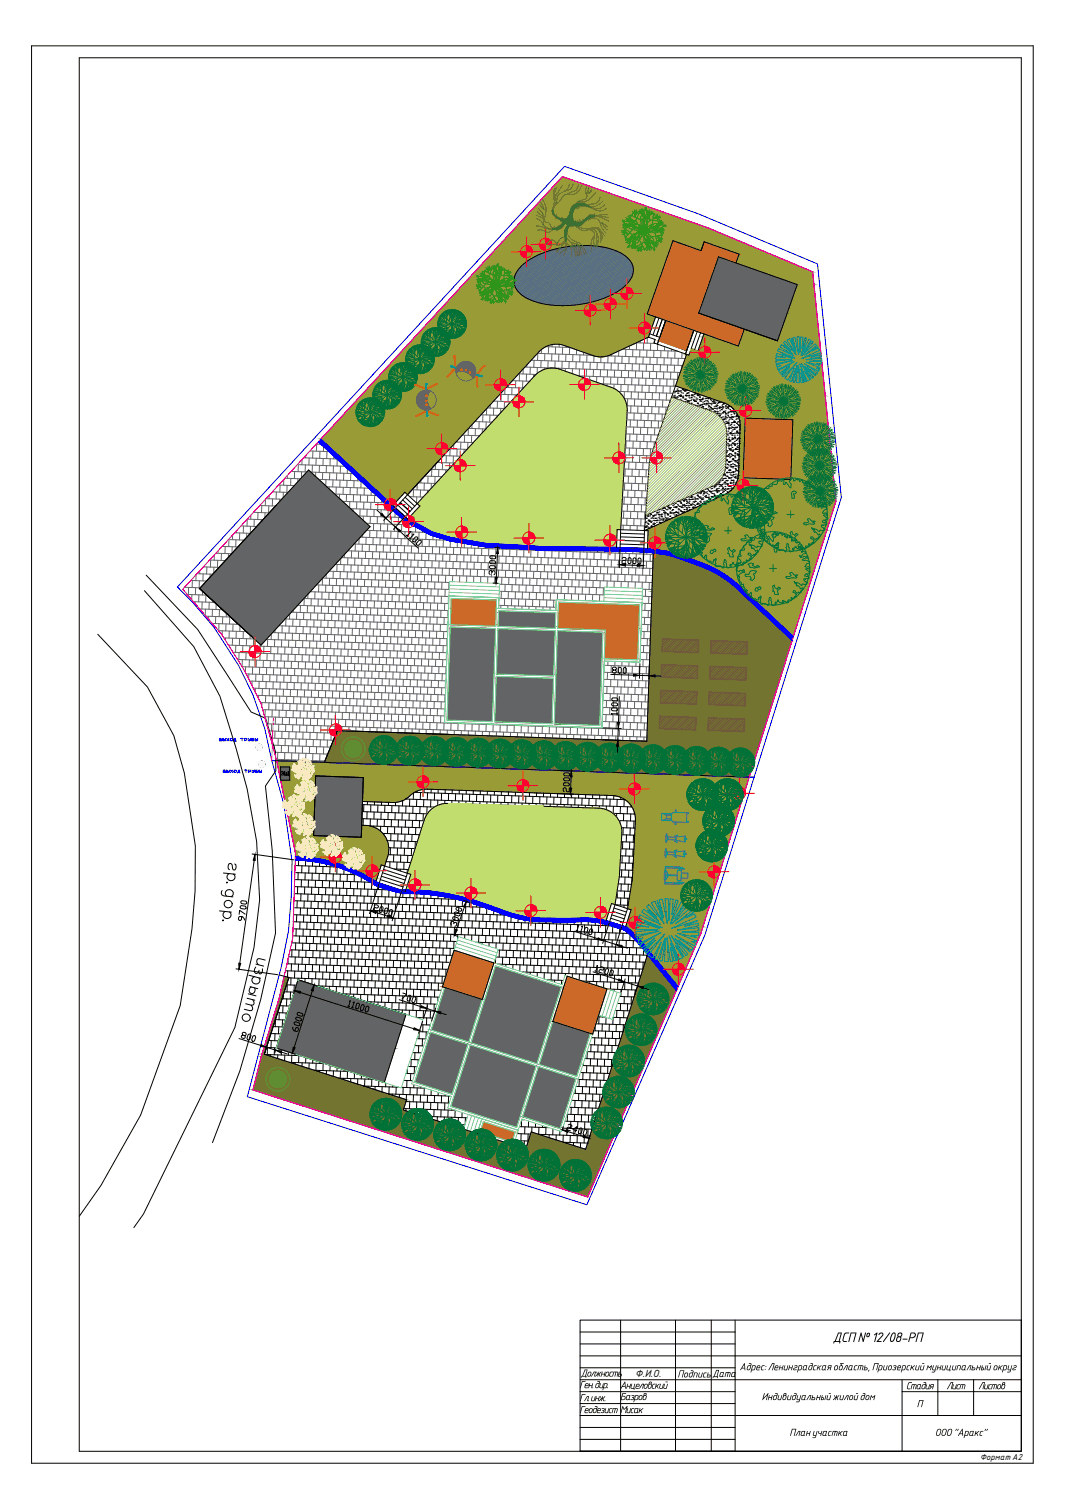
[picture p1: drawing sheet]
<svg xmlns="http://www.w3.org/2000/svg" width="420mm" height="594mm" viewBox="0 0 420 594" stroke-linecap="round" stroke-linejoin="round" font-family="sans-serif">
<defs><g id="words">
<text font-size="5.3" x="328.1" y="528.7">ДСП № 12/08-РП</text>
<text font-size="4.9" fill="#feeab9" x="109.7" y="306.9">ЭЩ</text>
<text font-size="4" fill="#fafafa" x="85.4" y="293.2">выход трубы</text>
<g font-size="3.9">
<text x="291.4" y="539.8">Адрес: Ленинградская область, Приозерский муниципальный округ</text>
<text x="228.8" y="542.3">Должность</text>
<text x="250.3" y="542.5">Ф.И.О.</text>
<text x="267" y="542.7">Подпись</text>
<text x="280.6" y="542.5">Дата</text>
<text x="228.3" y="546.9">Ген. дир.</text>
<text x="244.3" y="547.1">Анцеловский</text>
<text x="244.3" y="551.6">Базров</text>
<text x="300.1" y="551.6">Индивидуальный жилой дом</text>
<text x="357" y="547.3">Стадия</text>
<text x="373" y="547.3">Лист</text>
<text x="385.5" y="547.3">Листов</text>
<text x="228.3" y="552">Гл. инж.</text>
<text x="228.3" y="556.7">Геодезист Мисак</text>
<text x="361.3" y="554.4">П</text>
<text x="311.1" y="565.7">План участка</text>
<text x="368.4" y="565.7">ООО &quot;Аракс&quot;</text>
</g>
<text font-size="3.3" x="386.3" y="575.1">Формат А2</text>
</g></defs>
<g fill="#c1dd6e" stroke="#c1dd6e" stroke-width=".39">
<path d="M217.2 145h1.1z"/>
<path d="M243.2 208.6l1.4 .1z"/>
<path d="M201.7 214.6h41.3v.8z"/>
<path d="M175.6 316.5h1.3z"/>
<path d="M159.9 350.6h2.4z"/>
<path d="M241 355.9h1.5l-.1 .5z"/>
<path d="M213.7 361.7h2.8z"/>
<path d="M218.7 361.8h7.3z"/>
<path d="M235.6 362h3.4v.3z"/>
<path d="M217.2 145l1.4 .1zM216.6 145.1h2z"/>
<path d="M216.6 145.1h2.6zM216.3 145.1h2.9z"/>
<path d="M216.3 145.1l3.2 .1zM215.8 145.2h3.7z"/>
<path d="M215.8 145.2l4.2 .1zM215.4 145.3h4.6z"/>
<path d="M215.4 145.3l4.9 .1zM215 145.4h5.3z"/>
<path d="M215 145.4l5.8 .1zM214.6 145.5h6.2z"/>
<path d="M214.6 145.5l6.6 .2zM214.2 145.7h7z"/>
<path d="M214.2 145.7l8 .3-1-.3zM213.4 146l.8-.3 8 .3z"/>
<path d="M213.4 146l9.9 .4-1.1-.4zM212.7 146.4l.7-.4 9.9 .4z"/>
<path d="M212.7 146.4l12 .5-1.4-.5zM212 146.9l.7-.5 12 .5z"/>
<path d="M212 146.9l14.2 .5-1.5-.5zM211.4 147.4l.6-.5 14.2 .5z"/>
<path d="M211.4 147.4l16.5 .6-1.7-.6zM210.7 148l.7-.6 16.5 .6z"/>
<path d="M210.7 148l30.2 4.6-13-4.6zM210.7 148l30.2 4.6h-34.3z"/>
<path d="M206.6 152.6l35.1 .3-.8-.3zM206.6 152.6l35.1 .3h-35.4z"/>
<path d="M206.3 152.9l36.2 .4-.8-.4zM206.3 152.9l36.2 .4h-36.6z"/>
<path d="M205.9 153.3l37.3 .5-.7-.5zM205.9 153.3l37.3 .5h-37.7z"/>
<path d="M205.5 153.8l38.4 .5-.7-.5zM205.5 153.8l38.4 .5h-38.9z"/>
<path d="M205 154.3l39.5 .6-.6-.6zM205 154.3l39.5 .6h-40z"/>
<path d="M204.5 154.9l40.6 .6-.6-.6zM204.5 154.9l40.6 .6h-41.2z"/>
<path d="M203.9 155.5l41.7 .7-.5-.7zM203.9 155.5l41.7 .7h-42.3z"/>
<path d="M203.3 156.2l42.7 .7-.4-.7zM203.3 156.2l42.7 .7h-43.4z"/>
<path d="M202.6 156.9l43.8 .8-.4-.8zM202.6 156.9l43.8 .8h-44.5z"/>
<path d="M201.9 157.7l44.8 .8-.3-.8zM201.9 157.7l44.8 .8h-45.6z"/>
<path d="M201.1 158.5l45.9 .8-.3-.8zM201.1 158.5l45.9 .8h-46.6z"/>
<path d="M200.4 159.3l46.7 .9-.1-.9zM200.4 159.3l46.7 .9h-47.5z"/>
<path d="M199.6 160.2l47.6 .8-.1-.8zM199.6 160.2l47.6 .8h-48.4z"/>
<path d="M198.8 161l48.4 .8v-.8zM198.8 161l48.4 .8h-49.2z"/>
<path d="M198 161.8l48.1 19.6 1.1-19.6zM198 161.8l48.1 19.6h-66.1z"/>
<path d="M180 181.4l65.2 17 .9-17zM180 181.4l65.2 17h-80.8z"/>
<path d="M164.4 198.4l80.7 1 .1-1zM164.4 198.4l80.7 1h-79.6z"/>
<path d="M165.5 199.4l79.4 5.1 .2-5.1zM165.5 199.4l79.4 5.1h-84.2z"/>
<path d="M160.7 204.5l84 2.2 .2-2.2zM160.7 204.5l84 2.2h-79.4z"/>
<path d="M165.3 206.7l79.3 1.9 .1-1.9zM165.3 206.7l79.3 1.9h-75.9z"/>
<path d="M168.7 208.6l74.5 .9v-.9zM168.7 208.6l74.5 .9h-73z"/>
<path d="M170.2 209.5l72.9 2.3 .1-2.3zM170.2 209.5l72.9 2.3h-65.4z"/>
<path d="M177.7 211.8l65.3 2.3 .1-2.3zM177.7 211.8l65.3 2.3h-51.1z"/>
<path d="M191.9 214.1l51.1 .5v-.5zM191.9 214.1l51.1 .5h-41.3z"/>
<path d="M201.7 214.6l13.2 .8h28.1zM214.9 215.4h28.1v.2z"/>
<path d="M175.6 316.5l4.5 .1zM174.7 316.6h5.4z"/>
<path d="M174.7 316.6l11.3 .2zM173.9 316.8h12.1z"/>
<path d="M173.9 316.8l20.6 .3zM173.1 317.1l.8-.3 20.6 .3z"/>
<path d="M173.1 317.1l32.4 .3-11-.3zM172.2 317.4l.9-.3 32.4 .3z"/>
<path d="M172.2 317.4l42.2 .3-8.9-.3zM171.7 317.7l.5-.3 42.2 .3z"/>
<path d="M171.7 317.7l46.6 .1zM171.5 317.8h46.8z"/>
<path d="M171.5 317.8l60.3 .4-13.5-.4zM170.7 318.2l.8-.4 60.3 .4z"/>
<path d="M170.7 318.2l65.3 .2zM170.6 318.4h65.4z"/>
<path d="M170.6 318.4l66.3 .1zM170.5 318.5h66.4z"/>
<path d="M170.5 318.5l67.3 .1zM170.3 318.6h67.5z"/>
<path d="M170.3 318.6l68.1 .2zM170 318.8h68.4z"/>
<path d="M170 318.8h68.6zM170 318.8h68.6z"/>
<path d="M170 318.8l69.4 .4-.8-.4zM170 318.8l69.4 .4h-69.7z"/>
<path d="M169.7 319.2l70.2 .2-.5-.2zM169.4 319.4l.3-.2 70.2 .2z"/>
<path d="M169.4 319.4l70.8 .1zM169.4 319.4l70.8 .1h-70.9z"/>
<path d="M169.3 319.5l71.6 .5-.7-.5zM169.3 319.5l71.6 .5h-72z"/>
<path d="M168.9 320h72.1zM168.9 320h72.1z"/>
<path d="M168.8 320l72.8 .5-.6-.5zM168.8 320l72.8 .5h-73.1z"/>
<path d="M168.5 320.5l73.4 .2-.3-.2zM168.5 320.5l73.4 .2h-73.6z"/>
<path d="M168.3 320.7l74 .4-.4-.4zM168.3 320.7l74 .4h-74.2z"/>
<path d="M168.1 321.1l74.5 .4-.3-.4zM168.1 321.1l74.5 .4h-74.7z"/>
<path d="M167.9 321.5l75 .2-.3-.2zM167.9 321.5l75 .2h-75.1z"/>
<path d="M167.8 321.7l75.5 .5-.4-.5zM167.8 321.7l75.5 .5h-75.8z"/>
<path d="M167.5 322.2l75.9 .2zM167.5 322.2l75.9 .2z"/>
<path d="M167.5 322.4l76.3 .7-.4-.7zM167.5 322.4l76.3 .7h-76.6z"/>
<path d="M167.2 323.1h76.7zM167.2 323.1h76.7z"/>
<path d="M167.2 323.1l77.1 .8-.4-.8zM167.2 323.1l77.1 .8h-77.4z"/>
<path d="M166.9 323.9l77.7 .8-.3-.8zM166.9 323.9l77.7 .8h-77.9z"/>
<path d="M166.7 324.7l78.1 .9-.2-.9zM166.7 324.7l78.1 .9h-78.4z"/>
<path d="M166.4 325.6l78.6 .8-.2-.8zM166.4 325.6l78.6 .8h-78.8z"/>
<path d="M166.2 326.4l78.9 .9-.1-.9zM166.2 326.4l78.9 .9h-79.2z"/>
<path d="M165.9 327.3l79.2 .8v-.8zM165.9 327.3l79.2 .8h-79.5z"/>
<path d="M165.6 328.1l78.6 15.9 .9-15.9zM165.6 328.1l78.6 15.9h-83.7z"/>
<path d="M160.5 344l83.7 .5v-.5zM160.5 344l83.7 .5h-82.3z"/>
<path d="M161.9 344.5l82.2 .8 .1-.8zM161.9 344.5l82.2 .8h-82.5z"/>
<path d="M161.6 345.3l81.7 5.3 .8-5.3zM161.6 345.3l81.7 5.3h-83.4z"/>
<path d="M162.3 350.6h81zM162.3 350.6l81 .1z"/>
<path d="M164.7 350.7h78.6zM164.7 350.7l78.6 .1z"/>
<path d="M167.1 350.8l76.1 .3 .1-.3zM167.1 350.8l76.1 .3h-73.7z"/>
<path d="M169.5 351.1l73.7 .2v-.2zM169.5 351.1l73.7 .2h-71.3z"/>
<path d="M171.9 351.3l71.2 .4 .1-.4zM171.9 351.3l71.2 .4h-68.9z"/>
<path d="M174.2 351.7l68.9 .4v-.4zM174.2 351.7l68.9 .4h-66.5z"/>
<path d="M176.6 352.1l66.4 .5 .1-.5zM176.6 352.1l66.4 .5h-64.1z"/>
<path d="M178.9 352.6l64 .5 .1-.5zM178.9 352.6l64 .5h-61.6z"/>
<path d="M181.3 353.1l61.5 .6 .1-.6zM181.3 353.1l61.5 .6h-59.2z"/>
<path d="M183.6 353.7l59.1 .6 .1-.6zM183.6 353.7l59.1 .6h-56.8z"/>
<path d="M185.9 354.3l56.6 1.3 .2-1.3zM185.9 354.3l56.6 1.3h-52.9z"/>
<path d="M189.6 355.6l52.9 .3v-.3zM189.6 355.6l52.9 .3h-51.8z"/>
<path d="M190.7 355.9l50 .9 .3-.9zM190.7 355.9l50 .9h-47.4z"/>
<path d="M193.3 356.8l47 1.3 .4-1.3zM193.3 356.8l47 1.3h-43.3z"/>
<path d="M197 358.1l43.1 .7 .2-.7zM197 358.1l43.1 .7h-41.4z"/>
<path d="M198.7 358.8l41.2 .6 .2-.6zM198.7 358.8l41.2 .6h-39.5z"/>
<path d="M200.4 359.4l39.3 .5 .2-.5zM200.4 359.4l39.3 .5h-37.5z"/>
<path d="M202.2 359.9l37.4 .5 .1-.5zM202.2 359.9l37.4 .5h-35.7z"/>
<path d="M203.9 360.4l35.6 .4 .1-.4zM203.9 360.4l35.6 .4h-33.8z"/>
<path d="M205.7 360.8l33.6 .4 .2-.4zM205.7 360.8l33.6 .4h-31.8z"/>
<path d="M207.5 361.2l31.7 .2 .1-.2zM207.5 361.2l31.7 .2h-29.9z"/>
<path d="M209.3 361.4h29.9zM209.3 361.4l29.9 .2z"/>
<path d="M211.1 361.6h28.1zM211.1 361.6l28.1 .1z"/>
<path d="M211.9 361.7h18.9zM211.9 361.7h17.2z"/>
<path d="M230.8 361.7h8.4zM230.8 361.7h8.4z"/>
<path d="M212.4 361.7h16.7zM212.4 361.7h15.9z"/>
<path d="M212.9 361.7h15.4zM212.9 361.7h14.8z"/>
<path d="M216.5 361.7h11.2zM216.5 361.7h10.5z"/>
<path d="M217.4 361.7h9.6zM217.4 361.7l8.6 .1z"/>
<path d="M218.7 361.8h5.5zM219.6 361.8h4.6z"/>
<path d="M232.4 361.7h6.8zM232.4 361.7l6.7 .1z"/>
<path d="M234 361.8l5 .2 .1-.2zM234 361.8l5 .2z"/>
<path d="M235.6 362l3.4 .3zM237.3 362.3h1.7l-.1 .4z"/>
</g>
<g fill="#727430" stroke="#727430" stroke-width=".39">
<path d="M255.2 376l.8 1h-1.1z"/>
<path d="M112 384.6l1.8 .5h-1.9z"/>
<path d="M209.4 445.9l21 6.8h-23.2z"/>
<path d="M172.8 452.8h66.9l-8.1 18.8z"/>
<path d="M257.5 217.8l5.9 .9h-5.9z"/>
<path d="M133 287.8l44 1.5h-44.7z"/>
<path d="M131.2 292h168.5l-2.6 8.3z"/>
<path d="M254.9 377l11.7 13.2-10.6-13.2zM254.9 377l11.7 13.2h-15.8z"/>
<path d="M111.9 385.1l-.7 8.2 2.6-8.2zM111.9 385.1l-.7 8.2h-1.2z"/>
<path d="M110 393.3l-5.8 22 7-22zM110 393.3l-5.8 22h-1z"/>
<path d="M103.2 415.3l3.9 1-2.9-1zM103.2 415.3l3.9 1h-4.2z"/>
<path d="M102.9 416.3l45.3 13.1-41.1-13.1zM102.9 416.3l45.3 13.1h-48.5z"/>
<path d="M99.7 429.4l60.5 3.8-12-3.8zM99.7 429.4l60.5 3.8h-48.5z"/>
<path d="M111.7 433.2l47.3 4.1 1.2-4.1zM111.7 433.2l47.3 4.1h-34.6z"/>
<path d="M124.4 437.3l82.8 15.4-48.2-15.4zM124.4 437.3l82.8 15.4h-34.7z"/>
<path d="M250.8 390.2l-11.1 62.6 26.9-62.6zM250.8 390.2l-11.1 62.6h-8.9z"/>
<path d="M172.5 452.7l58.3 .1zM172.5 452.7l58.3 .1z"/>
<path d="M257.5 218.7l9.4 1.1-3.5-1.1zM257.5 218.7l9.4 1.1h-9.5z"/>
<path d="M257.4 219.8l13 1.2-3.5-1.2zM257.4 219.8l13 1.2h-13z"/>
<path d="M257.4 221l16.4 1.2-3.4-1.2zM257.4 221l16.4 1.2h-16.5z"/>
<path d="M257.3 222.2l19.9 1.3-3.4-1.3zM257.3 222.2l19.9 1.3h-19.9z"/>
<path d="M257.3 223.5l21.5 .7-1.6-.7zM257.3 223.5l21.5 .7h-21.5z"/>
<path d="M257.3 224.2l23.1 .7-1.6-.7zM257.3 224.2l23.1 .7h-23.1z"/>
<path d="M257.3 224.9l24.7 .8-1.6-.8zM257.3 224.9l24.7 .8h-24.8z"/>
<path d="M257.2 225.7l26.3 .9-1.5-.9zM257.2 225.7l26.3 .9h-26.3z"/>
<path d="M257.2 226.6l27.7 .9-1.4-.9zM257.2 226.6l27.7 .9h-27.7z"/>
<path d="M257.2 227.5l29.2 1-1.5-1zM257.2 227.5l29.2 1h-29.3z"/>
<path d="M257.1 228.5l30.7 1-1.4-1zM257.1 228.5l30.7 1h-30.7z"/>
<path d="M257.1 229.5l32 1.1-1.3-1.1zM257.1 229.5l32 1.1h-32z"/>
<path d="M257.1 230.6l33.3 1.2-1.3-1.2zM257.1 230.6l33.3 1.2h-33.4z"/>
<path d="M257 231.8l34.6 1.2-1.2-1.2zM257 231.8l34.6 1.2h-34.6z"/>
<path d="M257 233l44.9 9.6-10.3-9.6zM257 233l44.9 9.6h-45.3z"/>
<path d="M256.6 242.6l55.6 9.7-10.3-9.7zM256.6 242.6l55.6 9.7h-55.9z"/>
<path d="M256.3 252.3l43.4 39.7 12.5-39.7zM256.3 252.3l43.4 39.7h-44.8z"/>
<path d="M132.3 289.3l122.6 2.7-77.9-2.7zM132.3 289.3l122.6 2.7h-123.7z"/>
<path d="M131.2 292l-3.4 8.3h169.3zM127.8 300.3h169.3l-1.8 5.8z"/>
</g>
<g fill="#999b37" stroke="#999b37" stroke-width=".39">
<path d="M109 299.7l173.3 6h-172z"/>
<path d="M152.1 316h4.3z"/>
<path d="M142.6 325.1l1.6 .1z"/>
<path d="M146.5 346.3h2l-.3 1z"/>
<path d="M255.8 374.4h17.6l-.8 1.7z"/>
<path d="M272.5 137.3l2.6 .9h-3z"/>
<path d="M270.6 139.6l.9 .3h-1z"/>
<path d="M292.6 232h26l-2.9 9.4z"/>
<path d="M221.7 69.6l57.1 20.1h-75.6z"/>
<path d="M266.4 95.3h11.2l-1.3 3.4z"/>
<path d="M293.3 129.7l5.4 1.8h-6z"/>
<path d="M277.4 131.5l3.7 1.3h-4.1z"/>
<path d="M236 140.6h1.7z"/>
<path d="M275.1 138.2h48.4l.2 2.4z"/>
<path d="M159.6 193.9h1.9l-.9 1z"/>
<path d="M149.2 193.9h10.4l-.9 1z"/>
<path d="M124.4 305.7l170.9 .4-13-.4zM124.4 305.7l170.9 .4h-157.9z"/>
<path d="M137.4 306.1h157.9zM137.4 306.1l157.8 .2z"/>
<path d="M143.2 306.3l150.6 4.6 1.4-4.6zM143.2 306.3l150.6 4.6h-150.8z"/>
<path d="M143 310.9h24.5zM143 310.9h25.4z"/>
<path d="M143 310.9h24.5zM143 310.9l23.7 .1z"/>
<path d="M143 311h23.7zM143 311l22.9 .1z"/>
<path d="M143 311.1l22.1 .3 .8-.3zM143 311.1l22.1 .3h-22.1z"/>
<path d="M143 311.4l21.3 .3 .8-.3zM143 311.4l21.3 .3h-21.3z"/>
<path d="M143 311.7l20.6 .3 .7-.3zM143 311.7l20.6 .3h-20.6z"/>
<path d="M168.4 310.9l125 1.4 .4-1.4zM168.4 310.9l125 1.4h-82.7z"/>
<path d="M143 312l19.8 .5 .8-.5zM143 312l19.8 .5h-19.8z"/>
<path d="M143 312.5l19.2 .5 .6-.5zM143 312.5l19.2 .5h-19.2z"/>
<path d="M210.7 312.3l82.3 1.1 .4-1.1zM210.7 312.3l82.3 1.1h-51.6z"/>
<path d="M241.4 313.4h51.6zM241.4 313.4l51.6 .1z"/>
<path d="M143 313l18.5 .5 .7-.5zM143 313l18.5 .5h-18.5z"/>
<path d="M242.2 313.5h50.8zM242.2 313.5l50.8 .1z"/>
<path d="M243.1 313.6l49.8 .3 .1-.3zM243.1 313.6l49.8 .3h-49z"/>
<path d="M143 313.5l17.9 .6 .6-.6zM143 313.5l17.9 .6h-18z"/>
<path d="M243.9 313.9l48.9 .3 .1-.3zM243.9 313.9l48.9 .3h-48z"/>
<path d="M244.8 314.2l47.9 .3 .1-.3zM244.8 314.2l47.9 .3h-47.2z"/>
<path d="M142.9 314.1l17.3 .5 .7-.5zM142.9 314.1l17.3 .5h-17.3z"/>
<path d="M245.5 314.5l47.1 .5 .1-.5zM245.5 314.5l47.1 .5h-46.3z"/>
<path d="M142.9 314.6l16.6 .4 .7-.4zM142.9 314.6l16.6 .4h-16.6z"/>
<path d="M142.9 315l15.9 .4 .7-.4zM142.9 315l15.9 .4h-15.9z"/>
<path d="M246.3 315l46.1 .5 .2-.5zM246.3 315l46.1 .5h-45.4z"/>
<path d="M142.9 315.4l15.1 .3 .8-.3zM142.9 315.4l15.1 .3h-15.1z"/>
<path d="M142.9 315.7h15.1zM142.9 315.7h14.8z"/>
<path d="M142.9 315.7h14.8zM142.9 315.7l14.3 .2z"/>
<path d="M147.5 315.9h9.7zM147.5 315.9l8.9 .1z"/>
<path d="M247 315.5l45.2 .6 .2-.6zM247 315.5l45.2 .6h-44.6z"/>
<path d="M152.1 316l3.4 .1zM154.4 316.1h1.1z"/>
<path d="M247.6 316.1l44.4 .6 .2-.6zM247.6 316.1l44.4 .6h-43.8z"/>
<path d="M248.2 316.7l43.6 .7 .2-.7zM248.2 316.7l43.6 .7h-43z"/>
<path d="M248.8 317.4l42.8 .7 .2-.7zM248.8 317.4l42.8 .7h-42.4z"/>
<path d="M249.2 318.1l42.1 .8 .3-.8zM249.2 318.1l42.1 .8h-41.7z"/>
<path d="M249.6 318.9l41.5 .8 .2-.8zM249.6 318.9l41.5 .8h-41.1z"/>
<path d="M250 319.7l40.8 .9 .3-.9zM250 319.7l40.8 .9h-40.6z"/>
<path d="M250.2 320.6l40.4 .8 .2-.8zM250.2 320.6l40.4 .8h-40.2z"/>
<path d="M250.4 321.4l39.9 .9 .3-.9zM250.4 321.4l39.9 .9h-39.9z"/>
<path d="M250.4 322.3l39.6 .9 .3-.9zM250.4 322.3l39.6 .9h-39.5z"/>
<path d="M142.6 325.2l2.4 .1zM142.6 325.2l2.4 .1z"/>
<path d="M142.6 325.3l3.3 .1zM142.6 325.3l3.3 .1z"/>
<path d="M142.6 325.4l4.1 .2zM142.6 325.4l4.1 .2h-4.1z"/>
<path d="M142.6 325.6l4.9 .3-.8-.3zM142.6 325.6l4.9 .3h-4.9z"/>
<path d="M142.6 325.9l5.7 .4-.8-.4zM142.6 325.9l5.7 .4h-5.7z"/>
<path d="M142.6 326.3l6.4 .5-.7-.5zM142.6 326.3l6.4 .5h-6.5z"/>
<path d="M142.5 326.8l7.2 .5-.7-.5zM142.5 326.8l7.2 .5h-7.2z"/>
<path d="M142.5 327.3l7.9 .5-.7-.5zM142.5 327.3l7.9 .5h-7.9z"/>
<path d="M142.5 327.8l8.5 .7-.6-.7zM142.5 327.8l8.5 .7h-8.5z"/>
<path d="M142.5 328.5l9 .6-.5-.6zM142.5 328.5l9 .6h-9.1z"/>
<path d="M110.3 305.7l13.3 23.5 .8-23.5zM110.3 305.7l13.3 23.5h-8.6z"/>
<path d="M115 329.2h8.6zM115 329.2h8.6z"/>
<path d="M142.4 329.1l9.5 .7-.4-.7zM142.4 329.1l9.5 .7h-9.5z"/>
<path d="M115 329.2l27.4 .6-18.8-.6zM115 329.2l27.4 .6h-27.2z"/>
<path d="M115.2 329.8l36.8 .1zM115.2 329.8l36.8 .1z"/>
<path d="M115.2 329.9l37.2 .8-.4-.8zM115.2 329.9l37.2 .8h-37z"/>
<path d="M115.4 330.7l37.3 .8-.3-.8zM115.4 330.7l37.3 .8h-37.2z"/>
<path d="M115.5 331.5l37.4 .8-.2-.8zM115.5 331.5l37.4 .8h-37.2z"/>
<path d="M115.7 332.3l37.4 .8-.2-.8zM115.7 332.3l37.4 .8h-37.3z"/>
<path d="M115.8 333.1l37.4 .9-.1-.9zM115.8 333.1l37.4 .9h-37.2z"/>
<path d="M116 334l37.2 .9v-.9zM116 334l37.2 .9h-37z"/>
<path d="M116.2 334.9l37 .8v-.8zM116.2 334.9l37 .8h-36.8z"/>
<path d="M116.4 335.7l36.7 .5 .1-.5zM116.4 335.7l36.7 .5h-36.6z"/>
<path d="M116.5 336.2l36.5 .4 .1-.4zM116.5 336.2l36.5 .4h-36.5z"/>
<path d="M116.5 336.6l36.3 .8 .2-.8zM116.5 336.6l36.3 .8h-36.4z"/>
<path d="M116.4 337.4h36.4zM116.4 337.4h36.4z"/>
<path d="M116.4 337.4h36.4zM116.4 337.4l36.4 .1z"/>
<path d="M118.7 337.5h34.1zM118.7 337.5l34 .2z"/>
<path d="M120.9 337.7l31.7 .2 .1-.2zM120.9 337.7l31.7 .2h-29.5z"/>
<path d="M123.1 337.9l29.4 .4 .1-.4zM123.1 337.9l29.4 .4h-27.1z"/>
<path d="M125.4 338.3l27 .4 .1-.4zM125.4 338.3l27 .4h-24.8z"/>
<path d="M127.6 338.7l24.6 .5 .2-.5zM127.6 338.7l24.6 .5h-22.5z"/>
<path d="M129.7 339.2l22.3 .6 .2-.6zM129.7 339.2l22.3 .6h-20.1z"/>
<path d="M131.9 339.8l19.9 .7 .2-.7zM131.9 339.8l19.9 .7h-17.7z"/>
<path d="M134.1 340.5l17.6 .2 .1-.2zM134.1 340.5l17.6 .2h-16.9z"/>
<path d="M150.3 340.7l1.3 .5 .1-.5zM150.3 340.7l1.3 .5z"/>
<path d="M134.8 340.7l15.3 .5 .2-.5zM134.8 340.7l15.3 .5h-14z"/>
<path d="M136.1 341.2h14zM136.1 341.2h14z"/>
<path d="M136.2 341.2l13.7 .8 .2-.8zM136.2 341.2l13.7 .8h-11.6z"/>
<path d="M138.3 342l11.3 .9 .3-.9zM138.3 342l11.3 .9h-9.3z"/>
<path d="M140.3 342.9l8.9 1 .4-1zM140.3 342.9l8.9 1h-6.9z"/>
<path d="M142.3 343.9l6.6 1.1 .3-1.1zM142.3 343.9l6.6 1.1h-4.6z"/>
<path d="M144.3 345l4.3 1.1 .3-1.1zM144.3 345l4.3 1.1h-2.3z"/>
<path d="M250.5 323.2l32.4 23.1 7.1-23.1zM250.5 323.2l32.4 23.1h-33.6z"/>
<path d="M146.3 346.1h2.3zM146.3 346.1l2.2 .2z"/>
<path d="M249.3 346.3l30 11.7 3.6-11.7zM249.3 346.3l30 11.7h-32z"/>
<path d="M247.3 358l31.8 .4 .2-.4zM247.3 358l31.8 .4h-30.4z"/>
<path d="M248.7 358.4l28.3 6.7 2.1-6.7zM248.7 358.4l28.3 6.7h-30.4z"/>
<path d="M246.6 365.1h30.4zM246.6 365.1l30.4 .2z"/>
<path d="M247.1 365.3l29.5 1.4 .4-1.4zM247.1 365.3l29.5 1.4h-28z"/>
<path d="M248.6 366.7l27.6 1.1 .4-1.1zM248.6 366.7l27.6 1.1h-26.4z"/>
<path d="M249.8 367.8l26.3 .3 .1-.3zM249.8 367.8l26.3 .3h-25.9z"/>
<path d="M250.2 368.1l25.2 1.5 .7-1.5zM250.2 368.1l25.2 1.5h-23.8z"/>
<path d="M251.6 369.6l23.2 1.6 .6-1.6zM251.6 369.6l23.2 1.6h-21.7z"/>
<path d="M253.1 371.2l21 1.6 .7-1.6zM253.1 371.2l21 1.6h-19.6z"/>
<path d="M254.5 372.8l18.9 1.6 .7-1.6zM254.5 372.8l18.9 1.6h-17.6z"/>
<path d="M255.8 374.4l1.3 1.7h15.5zM257.1 376.1h15.5l-5.4 12.6z"/>
<path d="M272.1 138.2l7 1.4-4-1.4zM272.1 138.2l7 1.4h-7.5z"/>
<path d="M271.6 139.6l8.4 .3-.9-.3zM271.6 139.6l8.4 .3h-8.5z"/>
<path d="M270.5 139.9l43.8 12.1-34.3-12.1zM270.5 139.9l43.8 12.1h-48z"/>
<path d="M266.3 152l59 3.9-11-3.9zM266.3 152l59 3.9h-48.1z"/>
<path d="M277.2 155.9l48.4 2.9-.3-2.9zM277.2 155.9l48.4 2.9h-40.2z"/>
<path d="M285.4 158.8l40.2 .3v-.3zM285.4 158.8l40.2 .3h-39.4z"/>
<path d="M286.2 159.1l39.4 .4v-.4zM286.2 159.1l39.4 .4h-38.6z"/>
<path d="M287 159.5l38.7 .4-.1-.4zM287 159.5l38.7 .4h-38z"/>
<path d="M287.7 159.9l38 .6v-.6zM287.7 159.9l38 .6h-37.3z"/>
<path d="M288.4 160.5l37.4 .5-.1-.5zM288.4 160.5l37.4 .5h-36.8z"/>
<path d="M289 161l36.9 .7-.1-.7zM289 161l36.9 .7h-36.3z"/>
<path d="M289.6 161.7l36.3 .7v-.7zM289.6 161.7l36.3 .7h-35.8z"/>
<path d="M290.1 162.4l35.9 .7-.1-.7zM290.1 162.4l35.9 .7h-35.5z"/>
<path d="M290.5 163.1l35.6 .7-.1-.7zM290.5 163.1l35.6 .7h-35.2z"/>
<path d="M290.9 163.8l35.3 .8-.1-.8zM290.9 163.8l35.3 .8h-35z"/>
<path d="M291.2 164.6l35 .1zM291.2 164.6l35 .1z"/>
<path d="M293.7 164.7l32.5 .7v-.7zM293.7 164.7l32.5 .7h-13.7z"/>
<path d="M291.3 164.7l2.4 .7v-.7zM291.3 164.7l2.4 .7h-2.2z"/>
<path d="M291.5 165.4l2.2 .9v-.9zM291.5 165.4l2.2 .9h-2.1z"/>
<path d="M291.6 166.3l2 .8 .1-.8zM291.6 166.3l2 .8h-1.9z"/>
<path d="M291.7 167.1l1.9 .9v-.9zM291.7 167.1l1.9 .9h-1.9z"/>
<path d="M291.7 168l1.3 18.7 .6-18.7zM291.7 168l1.3 18.7h-1.9z"/>
<path d="M291.1 186.7l1.8 .8 .1-.8zM291.1 186.7l1.8 .8h-1.9z"/>
<path d="M291 187.5l1.9 .7v-.7zM291 187.5l1.9 .7h-2z"/>
<path d="M312.5 165.4l16 22.9-2.3-22.9zM312.5 165.4l16 22.9h-16.8z"/>
<path d="M290.9 188.2l4.7 .1zM290.9 188.2l4.7 .1z"/>
<path d="M311.7 188.3l16.9 .6-.1-.6zM311.7 188.3l16.9 .6h-16.9z"/>
<path d="M290.9 188.3l20.8 .6zM290.9 188.3l20.8 .6h-21z"/>
<path d="M290.7 188.9l37.9 .2v-.2zM290.7 188.9l37.9 .2h-37.9z"/>
<path d="M290.7 189.1l38 .8-.1-.8zM290.7 189.1l38 .8h-38.3z"/>
<path d="M290.4 189.9l38.4 .8-.1-.8zM290.4 189.9l38.4 .8h-38.8z"/>
<path d="M290 190.7l38.9 .7-.1-.7zM290 190.7l38.9 .7h-39.3z"/>
<path d="M289.6 191.4l39.3 .7v-.7zM289.6 191.4l39.3 .7h-39.7z"/>
<path d="M289.2 192.1l39.8 .6-.1-.6zM289.2 192.1l39.8 .6h-40.4z"/>
<path d="M288.6 192.7l40.4 .6v-.6zM288.6 192.7l40.4 .6h-41z"/>
<path d="M288 193.3l41.1 .5-.1-.5zM287.4 193.8l.6-.5 41.1 .5z"/>
<path d="M287.4 193.8l41.8 .5-.1-.5zM286.7 194.3l.7-.5 41.8 .5z"/>
<path d="M286.7 194.3l42.5 .4v-.4zM286 194.7l.7-.4 42.5 .4z"/>
<path d="M286 194.7l43.5 2.8-.3-2.8zM279.8 197.5l6.2-2.8 43.5 2.8z"/>
<path d="M279.8 197.5l46.1 11.5 3.6-11.5zM254 209l25.8-11.5 46.1 11.5z"/>
<path d="M254 209h71.9zM254 209h71.8z"/>
<path d="M255.5 209l68.1 7.1 2.2-7.1zM255.5 209l68.1 7.1h-68.4z"/>
<path d="M255.2 216.1h68.4zM255.2 216.1h68.4z"/>
<path d="M255.3 216.1l67.9 1.2 .4-1.2zM255.3 216.1l67.9 1.2h-59.5z"/>
<path d="M263.7 217.3l59.2 1.1 .3-1.1zM263.7 217.3l59.2 1.1h-55.7z"/>
<path d="M267.2 218.4l55.3 1.2 .4-1.2zM267.2 218.4l55.3 1.2h-51.7z"/>
<path d="M270.8 219.6l51.3 1.3 .4-1.3zM270.8 219.6l51.3 1.3h-47.8z"/>
<path d="M274.3 220.9l47.4 1.3 .4-1.3zM274.3 220.9l47.4 1.3h-43.9z"/>
<path d="M277.8 222.2l43.7 .7 .2-.7zM277.8 222.2l43.7 .7h-42.1z"/>
<path d="M279.4 222.9l41.8 .8 .3-.8zM279.4 222.9l41.8 .8h-40.2z"/>
<path d="M281 223.7l40 .8 .2-.8zM281 223.7l40 .8h-38.4z"/>
<path d="M282.6 224.5l38.1 .9 .3-.9zM282.6 224.5l38.1 .9h-36.5z"/>
<path d="M284.2 225.4l36.2 .9 .3-.9zM284.2 225.4l36.2 .9h-34.7z"/>
<path d="M285.7 226.3l34.4 1 .3-1zM285.7 226.3l34.4 1h-32.9z"/>
<path d="M287.2 227.3l32.5 1.1 .4-1.1zM287.2 227.3l32.5 1.1h-31.1z"/>
<path d="M288.6 228.4l30.8 1.2 .3-1.2zM288.6 228.4l30.8 1.2h-29.4z"/>
<path d="M290 229.6l29 1.1 .4-1.1zM290 229.6l29 1.1h-27.7z"/>
<path d="M291.3 230.7l27.3 1.3 .4-1.3zM291.3 230.7l27.3 1.3h-26z"/>
<path d="M292.6 232l10.1 9.4h13zM302.7 241.4h13l-3 9.4z"/>
<path d="M203.2 89.7l88 5.2-12.4-5.2zM203.2 89.7l88 5.2h-92.8z"/>
<path d="M265.2 94.9l27 .4-1-.4zM265.2 94.9l27 .4h-25.8z"/>
<path d="M198.4 94.9l66.7 .4 .1-.4zM198.4 94.9l66.7 .4h-67.1z"/>
<path d="M277.6 95.3l26.1 4.8-11.5-4.8zM277.6 95.3l26.1 4.8h-12.4z"/>
<path d="M291.3 100.1l20.8 3.5-8.4-3.5zM291.3 100.1l20.8 3.5h-22z"/>
<path d="M290.1 103.6l30.2 3.4-8.2-3.4zM290.1 103.6l30.2 3.4h-20.4z"/>
<path d="M299.9 107l20.9 5.1-.5-5.1zM299.9 107l20.9 5.1h-6.6z"/>
<path d="M198 95.3l57.1 28.4 10-28.4zM198 95.3l57.1 28.4h-83.3z"/>
<path d="M171.8 123.7l86.6 1.1-3.3-1.1zM171.8 123.7l86.6 1.1h-87.6z"/>
<path d="M170.8 124.8l84.8 8 2.8-8zM170.8 124.8l84.8 8h-92.2z"/>
<path d="M314.2 112.1l8.9 22.2-2.3-22.2zM314.2 112.1l8.9 22.2h-16.7z"/>
<path d="M292.7 131.5l13.7 2.8-7.7-2.8zM292.7 131.5l13.7 2.8h-14.7z"/>
<path d="M163.4 132.8l86.3 2.8 5.9-2.8zM163.4 132.8l86.3 2.8h-88.8z"/>
<path d="M219.1 135.6h30.6zM219.1 135.6h30.5z"/>
<path d="M160.9 135.6h58.2zM160.8 135.6h57.5z"/>
<path d="M220 135.6h29.6zM220 135.6l29.4 .1z"/>
<path d="M160.8 135.6h57.5zM160.8 135.6l56.7 .1z"/>
<path d="M220.8 135.7h28.6zM220.8 135.7l28.2 .2z"/>
<path d="M160.7 135.7l55.9 .3 .9-.3zM160.7 135.7l55.9 .3h-56.1z"/>
<path d="M221.6 135.9l26.9 .2 .5-.2zM221.6 135.9l26.9 .2h-26.1z"/>
<path d="M160.5 136l55.4 .2 .7-.2zM160.5 136l55.4 .2h-55.6z"/>
<path d="M291.7 134.3l31.6 2-.2-2zM291.7 134.3l31.6 2h-32.3z"/>
<path d="M277 132.8l14 3.5-9.9-3.5zM277 132.8l14 3.5h-15.2z"/>
<path d="M160.3 136.2l54.8 .4 .8-.4zM160.3 136.2l54.8 .4h-55.1z"/>
<path d="M160 136.6l54.3 .4 .8-.4zM160 136.6l54.3 .4h-54.7z"/>
<path d="M159.6 137l54 .5 .7-.5zM159.6 137l54 .5h-54.5z"/>
<path d="M159.1 137.5l53.9 .5 .6-.5zM159.1 137.5l53.9 .5h-54.3z"/>
<path d="M275.8 136.3l47.7 1.9-.2-1.9zM275.8 136.3l47.7 1.9h-48.4z"/>
<path d="M158.7 138l53.7 .6 .6-.6zM158.7 138l53.7 .6h-54.3z"/>
<path d="M222.4 136.1l18.4 3.6 7.7-3.6zM222.4 136.1l18.4 3.6h-8.1z"/>
<path d="M232.7 139.7l7.3 .3 .8-.3zM232.7 139.7l7.3 .3h-6.4z"/>
<path d="M233.6 140h6.4zM233.6 140l6.3 .1z"/>
<path d="M233.7 140.1l5.6 .2 .6-.2zM233.7 140.1l5.6 .2z"/>
<path d="M234.4 140.3h4.9zM234.4 140.3h4.7z"/>
<path d="M234.5 140.3h4.6zM234.5 140.3l4 .1z"/>
<path d="M235.2 140.4h3.3zM235.2 140.4l3.1 .1z"/>
<path d="M235.2 140.5h3.1zM235.2 140.5l2.5 .1z"/>
<path d="M236 140.6h1.5zM236 140.6h1.5z"/>
<path d="M275.1 138.2l6.8 2.4h41.8zM281.9 140.6h41.8l1.6 15.3z"/>
<path d="M158.1 138.6l22.7 34.4 31.6-34.4zM158.1 138.6l22.7 34.4h-54.4z"/>
<path d="M126.4 173l43.5 11.8 10.9-11.8zM126.4 173l43.5 11.8h-30.6z"/>
<path d="M139.3 184.8l29 1.7 1.6-1.7zM139.3 184.8l29 1.7h-27.1z"/>
<path d="M141.2 186.5l22.3 5.3 4.8-5.3zM141.2 186.5l22.3 5.3h-16.7z"/>
<path d="M146.8 191.8l14.7 2.1 2-2.1zM146.8 191.8l14.7 2.1h-12.3z"/>
<path d="M149.2 193.9l1 1h8.5zM150.2 194.9h8.5l-3.9 4.2z"/>
</g>
<g fill="none" stroke="#000" stroke-width=".39">
<path d="M12.4 18.1h394.8v558.3h-394.8zM265.2 94.9l11.1 3.8 1.3-3.4M265.2 94.9l-10.1 28.8 35.9 12.6 2.3-6.6M277.6 95.3l13.7 4.8-1.2 3.5M205.2 105.2a34.6 34.6 0 0 1 21.6-8.4 30.8 30.8 0 0 1 19.6 4 6.8 6.8 0 0 1 .7 11.2 36.4 36.4 0 0 1-24.5 8.4 27.1 27.1 0 0 1-17.4-4.6 6.7 6.7 0 0 1 0-10.6zM283.2 101.2l31 10.9-7.8 22.2-31-11zM222.4 136.1l11.3 4M222.5 136.1a9.4 9.4 0 0 0-10.1 2.5l-56.6 61.5M240.8 139.7a9.4 9.4 0 0 1-7.1 .4M255.6 132.8l2.6 1-.4 1.3 1.3 .5M255.6 132.8l-14.8 6.9M256 131.5l4 1.4-.9 2.7"/>
<path d="M258.4 124.8l-2.8 8M259.1 135.6l12.4 4.3 .5-1.3M259.6 134.2l11.1 3.9-1.8-.6M259.6 134.2l-.5 1.4M259.7 125.3l-2.3 6.7M261 125.8l-2.3 6.6M262.4 126.2l-2.8 8M270.6 139.6l-14.4 41.4-2.2 28M271.1 136.8l2.4-6.7-3.3 9.4M274.8 130.6l-2.3 6.7M276.1 131.1l-2.3 6.6M277.4 131.5l-2.3 6.7"/>
<path d="M240.9 152.6l-20.1-7.1a9.4 9.4 0 0 0-10 2.5l-51.1 55.6M240.9 152.6a9.4 9.4 0 0 1 6.3 9.3l-2.8 53.8M264.7 156.4l15.5 5.5a9.4 9.4 0 0 1 6.3 9.2l-.5 12.4a9.4 9.4 0 0 1-5 8l-26.5 11.6M265.2 156h.1M265.6 156.4h.1M265.8 154.1h.1M265.8 156.5h.1M265.8 154.7h.1M265.8 155.7h.1M266.1 154.3h.1M266.2 156.4h.1M266.3 152l19.2 6.8a9.4 9.4 0 0 1 6.2 9.2"/>
<path d="M266.4 154.1h.1M266.5 156.8h.1M266.5 154.2h.1M266.8 153.7h.1M266.9 153.2h.1M266.9 156.3h.1M266.9 154.9h.1M267 156.5h.1M267.1 153.9h.1M267.2 154.1h.1M267.3 154.9h.1M267.5 155.8h.1"/>
<path d="M267.7 154.1h.1M267.7 152.6h.1M267.8 156h.1M268 156.2h.1M268 154h.1M268.1 155.6h.1M268.1 157.3h.1M268.3 155.8h.1M268.4 154h.1M268.4 154.7h.1M268.4 156.2h.1M268.9 153.3h.1"/>
<path d="M269 156.4h.1M269 153.3h.1M269.1 153.5h.1M269.1 154.9h.1M269.1 156.8h.1M269.1 156.5h.1M269.1 156h.1M269.4 153.7h.1M269.5 153.8h.1M269.7 153.9h.1M269.8 154.1h.1M269.8 157.2h.1"/>
<path d="M269.9 158.1h.1M269.9 153.8h.1M270 157.4h.1M270.1 155.8h.1M270.2 154h.1M270.3 155.6h.1M270.3 155.9h.1M270.3 157.2h.1M270.4 156h.1M270.6 153.7h.1M270.6 154.9h.1M270.7 155.9h.1"/>
<path d="M270.7 158h.1M270.7 157.9h.1M270.8 155.1h.1M271 154.7h.1M271 158h.1M271.1 158.1h.1M271.3 154.8h.1M271.4 155.8h.1M271.4 156.4h.1M271.4 158h.1M271.5 155.7h.1M271.5 158.8h.1"/>
<path d="M271.7 156.8h.1M272.2 157.8h.1M272.3 156.5h.1M272.4 158.9h.1M272.4 155.6h.1M272.5 157.2h.1M272.5 156.6h.1M272.5 158.8h.1M272.5 155.6h.1M272.7 155.8h.1M273 155.6h.1M273 156h.1"/>
<path d="M273.2 157.3h.1M273.3 157.7h.1M273.3 157.9h.1M273.5 154.8h.1M273.6 156.4h.1M273.6 154.7h.1M273.6 158h.1M273.6 155.5h.1M273.7 159.6h.1M273.7 158.1h.1M273.7 157.6h.1M274 155h.1"/>
<path d="M274 158.1h.1M274.2 158.2h.1M274.3 156.8h.1M274.4 157.5h.1M274.5 159.7h.1M274.7 155.5h.1M274.7 157.1h.1M274.8 158.8h.1M274.8 155.3h.1M274.8 155.8h.1M274.9 158.9h.1M275 158.9h.1"/>
<path d="M275 155.9h.1M275.2 159.6h.1M275.2 155.3h.1M275.3 155.8h.1M275.5 157.4h.1M275.6 156h.1M275.7 156.4h.1M275.7 156.6h.1M275.8 159.6h.1M275.8 158h.1M275.9 159.8h.1M275.9 157.9h.1"/>
<path d="M276 157.3h.1M276.3 159.4h.1M276.3 158.1h.1M276.6 157.3h.1M276.6 160h.1M276.6 157.2h.1M276.7 157.5h.1M276.7 159.4h.1M276.9 157.1h.1M276.9 156.8h.1M276.9 158.7h.1M277.4 159.3h.1"/>
<path d="M277.4 158.1h.1M277.6 158.9h.1M277.8 157.1h.1M278 156.3h.1M278 157.9h.1M278.1 159.5h.1M278.2 157h.1M278.3 158.9h.1M278.4 159h.1M278.5 159.1h.1M278.5 157.9h.1M278.9 156.9h.1"/>
<path d="M278.9 158.1h.1M279 159.1h.1M279 157.1h.1M279.1 156.6h.1M279.1 158.7h.1M279.1 159.7h.1M279.2 159.9h.1M279.2 156.7h.1M279.5 156.8h.1M279.7 159h.1M279.9 157.4h.1M280.2 158.9h.1"/>
<path d="M280.2 157.9h.1M280.3 159.5h.1M280.8 158.2h.1M280.8 158.8h.1M280.9 158.3h.1M281.1 157.8h.1M281.2 158.8h.1M281.3 158.7h.1M281.5 158.1h.1M281.7 159h.1M281.8 159.9h.1M281.9 158.7h.1"/>
<path d="M282.4 157.9h.1M282.4 159.5h.1M282.5 159.7h.1M282.7 159.9h.1M282.8 158.9h.1M283.1 158.5h.1M283.5 158.5h.1M283.5 158.6h.1M284.2 158.4h.1M284.4 159.9h.1M284.7 159.4h.1M285 159h.1"/>
<path d="M285.2 159.1h.1M285.4 158.9h.1M285.9 159.8h.1M287 159.9h.1M276.6 160.4h.1M277 160.2h.1M277 160.3h.1M278.1 161.1h.1M278.2 161h.1M279.1 160.3h.1M279.3 161.2h.1M279.6 160.2h.1"/>
<path d="M279.8 161.1h.1M280 160.5h.1M280.1 160.6h.1M280.3 161.1h.1M280.4 161.1h.1M280.8 161h.1M280.9 161.3h.1M281.4 160.3h.1M281.4 161.9h.1M281.6 160.9h.1M281.7 162h.1M281.8 162.2h.1"/>
<path d="M282 160.9h.1M282.2 160.2h.1M282.5 161.1h.1M282.5 162.7h.1M282.5 162h.1M282.6 162.8h.1M282.7 160.8h.1M282.8 162.9h.1M282.8 162.3h.1M283.4 160.5h.1M283.4 163.6h.1M283.4 161h.1"/>
<path d="M283.5 162.8h.1M283.6 163.7h.1M283.6 160.2h.1M283.6 161.8h.1M283.7 163.5h.1M283.8 160.6h.1M284.1 163.1h.1M284.2 161.3h.1M284.3 160.6h.1M284.3 164.4h.1M284.3 161.4h.1M284.6 162.7h.1"/>
<path d="M284.7 161h.1M284.8 162.6h.1M284.8 160.2h.1M284.8 165.2h.1M284.8 164.2h.1M284.9 160.5h.1M285 162.6h.1M285.1 162.1h.1M285.1 162h.1M285.1 165.2h.1M285.3 165.3h.1M285.4 164.7h.1"/>
<path d="M285.4 162.2h.1M285.7 162.5h.1M285.7 160.3h.1M285.8 161.9h.1M285.8 164.1h.1M285.8 164.7h.1M285.8 163.5h.1M285.9 165.1h.1M285.9 162.9h.1M285.9 166.7h.1M286 166h.1M286 161h.1"/>
<path d="M286.1 163h.1M286.1 160.3h.1M286.1 164.3h.1M286.1 166.8h.1M286.2 177.7h.1M286.2 178.3h.1M286.3 179.8h.1M286.3 178h.1M286.3 175.4h.1M286.4 179.6h.1M286.4 166.2h.1M286.5 164.6h.1"/>
<path d="M286.5 160.3h.1M286.5 171.1h.1M286.5 174.6h.1M286.6 166.7h.1M286.6 177.6h.1M286.6 173.2h.1M286.7 179.7h.1M286.7 163.1h.1M286.7 160.6h.1M286.8 166.4h.1M286.8 163.7h.1M286.8 171.4h.1"/>
<path d="M286.8 166.7h.1M286.8 162.4h.1M286.9 160.7h.1M286.9 161h.1M286.9 168.9h.1M286.9 179.8h.1M286.9 174.8h.1M286.9 169.8h.1M286.9 162.6h.1M286.9 172.9h.1M287 175.4h.1M287 166.9h.1"/>
<path d="M287 164.2h.1M287 176h.1M287.1 165.8h.1M287.1 179.1h.1M287.1 173.1h.1M287.1 167.4h.1M287.1 168.3h.1M287.2 169h.1M287.2 160.2h.1M287.2 179.2h.1M287.2 170.7h.1M287.2 176.7h.1"/>
<path d="M287.2 166.7h.1M287.3 172.3h.1M287.3 162.3h.1M287.3 173.1h.1M287.3 173.9h.1M287.3 168.8h.1M287.4 175.5h.1M287.4 179.6h.1M287.4 160.2h.1M287.4 175.3h.1M287.4 165.1h.1M287.4 177.1h.1"/>
<path d="M287.5 178.7h.1M287.5 168.5h.1M287.5 173.5h.1M287.6 176.9h.1M287.6 164.5h.1M287.6 161.4h.1M287.7 170.9h.1M287.7 162h.1M287.7 167.5h.1M287.7 177.4h.1M287.7 170.6h.1M287.8 164.6h.1"/>
<path d="M287.8 170.4h.1M287.8 173.7h.1M287.9 176.8h.1M287.9 178.8h.1M287.9 170.8h.1M287.9 179.9h.1M288 162.2h.1M288 160.2h.1M288 176.9h.1M288 161.8h.1M288 168.7h.1M288.1 164.4h.1"/>
<path d="M288.1 162.2h.1M288.1 167.2h.1M288.1 163.4h.1M288.1 175.2h.1M288.1 170.9h.1M288.1 165h.1M288.2 170.6h.1M288.2 177.4h.1M288.2 175.6h.1M288.2 166.6h.1M288.2 168.2h.1M288.2 179h.1"/>
<path d="M288.3 169.8h.1M288.3 171.4h.1M288.4 164.1h.1M288.4 173h.1M288.4 166.5h.1M288.4 162.1h.1M288.5 174.7h.1M288.5 172.5h.1M288.5 176.3h.1M288.5 179.5h.1M288.5 165.2h.1M288.5 168.3h.1"/>
<path d="M288.6 177.9h.1M288.6 162.3h.1M288.6 179.5h.1M288.6 171.4h.1M288.6 161h.1M288.7 174.5h.1M288.7 168.5h.1M288.7 164.3h.1M288.7 177.6h.1M288.7 169.3h.1M288.8 170.8h.1M288.8 166.4h.1"/>
<path d="M288.8 174.6h.1M288.8 177.7h.1M288.8 172.7h.1M288.9 177.3h.1M288.9 172.9h.1M288.9 179.4h.1M289 166.2h.1M289.1 162.6h.1M289.1 162.1h.1M289.2 164.2h.1M289.2 168.6h.1M289.2 174.6h.1"/>
<path d="M289.2 165.8h.1M289.2 175.1h.1M289.3 167.5h.1M289.3 169.1h.1M289.3 162.9h.1M289.3 163.1h.1M289.3 166h.1M289.4 170.7h.1M289.4 172.3h.1M289.4 166.4h.1M289.4 171.4h.1M289.4 169.1h.1"/>
<path d="M289.4 172.2h.1M289.5 173.9h.1M289.5 166.4h.1M289.5 166.1h.1M289.5 175.5h.1M289.5 179.8h.1M289.5 174.8h.1M289.5 162h.1M289.5 175.3h.1M289.6 172.8h.1M289.6 177.1h.1M289.6 178.4h.1"/>
<path d="M289.6 168.5h.1M289.6 178.7h.1M289.6 179.3h.1M289.6 172.3h.1M289.7 175h.1M289.7 168.3h.1M289.7 178.5h.1M289.8 176.7h.1M289.9 164.2h.1M289.9 170.6h.1M290 177.1h.1M290 165.1h.1"/>
<path d="M290.1 168.5h.1M290.1 173.5h.1M290.1 163.7h.1M290.2 176.9h.1M290.2 166.8h.1M290.3 169.9h.1M290.3 163.4h.1M290.3 168.4h.1M290.3 164.1h.1M290.3 163.8h.1M290.3 165h.1M290.3 174.9h.1"/>
<path d="M290.3 173h.1M290.4 170.6h.1M290.4 166.6h.1M290.4 176.1h.1M290.4 170.4h.1M290.4 170h.1M290.4 168.2h.1M290.4 177.1h.1M290.4 179.2h.1M290.5 169.8h.1M290.5 178.8h.1M290.5 171.4h.1"/>
<path d="M290.5 176.2h.1M290.6 173h.1M290.6 174.6h.1M290.6 166.2h.1M290.7 167.2h.1M290.7 176.2h.1M290.7 172.7h.1M290.7 177.8h.1M290.8 179.2h.1M290.8 170.6h.1M290.8 175.6h.1M290.8 179.5h.1"/>
<path d="M290.8 179h.1M291 164h.1M291 164.1h.1M291 164.5h.1M291 170.5h.1M291.1 167.6h.1M291.1 166.1h.1M291.1 172.5h.1M291.1 177h.1M291.1 172.6h.1M291.1 170.7h.1M291.2 173.7h.1"/>
<path d="M291.2 179.1h.1M291.2 167.7h.1M291.2 176.9h.1M291.3 179.9h.1M291.3 173.9h.1M291.4 169.3h.1M291.4 168.3h.1M291.4 172.7h.1M291.5 165.8h.1M291.5 174.8h.1M291.5 167.4h.1M291.6 169h.1"/>
<path d="M291.6 170.6h.1M291.7 168l-.6 18.7a9.4 9.4 0 0 1-5.1 8l-32 14.3M293.7 164.7l18.8 .7-.8 23.5-18.8-.7zM108.9 199l-30.2 32.9 14.9 13.7M156.8 199l3.8 3.5M158.7 197l3.8 3.5M159.6 193.9l5.9 5.5-4.8 5.1-5.9-5.4zM159.7 195.9l3.8 3.5M163.5 191.8l-2.9 3.1M263.1 199.6h.1M263.4 199.8h.1M263.8 200h.1"/>
<path d="M264.3 200h.1M265.1 199.2h.1M265.4 199.8h.1M265.5 198.8h.1M265.9 199.8h.1M266 199.8h.1M266.2 198.4h.1M266.2 200h.1M266.4 200h.1M266.4 199.6h.1M266.5 199.7h.1M266.5 199.8h.1"/>
<path d="M267 198.7h.1M267.2 197.6h.1M267.2 199.2h.1M267.3 197.4h.1M267.7 199.5h.1M267.9 197.7h.1M268 197.3h.1M268.1 198.1h.1M268.1 199.5h.1M268.3 197.9h.1M268.4 198.3h.1M268.4 199.9h.1"/>
<path d="M268.6 199.8h.1M268.8 199.4h.1M268.9 198.9h.1M269 200h.1M269.1 199h.1M269.1 197.2h.1M269.4 197.5h.1M269.5 199.1h.1M269.6 198.7h.1M269.6 197.1h.1M269.7 196.6h.1M269.8 199.7h.1"/>
<path d="M269.8 196.7h.1M269.9 199.2h.1M270.3 197h.1M270.4 199.2h.1M270.4 196.7h.1M270.5 198.3h.1M270.5 199.9h.1M270.5 197.7h.1M270.6 197.4h.1M270.9 197.9h.1M271 199.1h.1M271.2 199.8h.1"/>
<path d="M271.4 196.9h.1M271.4 198.1h.1M271.5 196.6h.1M271.6 198.3h.1M271.6 195.9h.1M271.6 200h.1M271.6 197.5h.1M271.7 199.1h.1M271.8 196.8h.1M272.2 198.9h.1M272.2 198.7h.1M272.2 195.8h.1"/>
<path d="M272.3 199h.1M272.4 196h.1M272.5 195.6h.1M272.5 196.7h.1M272.6 198.9h.1M272.7 196.6h.1M272.8 198.3h.1M272.8 199.9h.1M272.8 195.8h.1M273.1 196.6h.1M273.1 199.7h.1M273.1 197.7h.1"/>
<path d="M273.3 199.9h.1M273.3 198.8h.1M273.5 197.9h.1M273.7 196.6h.1M273.7 195.9h.1M273.8 197.5h.1M273.8 199.1h.1M273.8 199.8h.1M273.9 197.4h.1M274.1 197.6h.1M274.1 196.5h.1M274.1 196.6h.1"/>
<path d="M274.2 200h.1M274.4 198.6h.1M274.7 195.1h.1M274.8 196.4h.1M274.8 198.7h.1M274.8 198.2h.1M274.8 195h.1M274.9 198.6h.1M274.9 196.6h.1M274.9 195.2h.1M274.9 198.2h.1M275.1 195.6h.1"/>
<path d="M275.1 194.2h.1M275.4 195.8h.1M275.5 198.5h.1M275.6 194.2h.1M275.6 195.9h.1M275.6 199h.1M275.8 197.6h.1M275.8 199.1h.1M275.9 196.3h.1M275.9 194.2h.1M276 195.8h.1M276 197.4h.1"/>
<path d="M276 194.5h.1M276.1 199h.1M276.1 197.9h.1M276.3 194.1h.1M276.3 196.2h.1M276.4 193.6h.1M276.4 196.7h.1M276.6 196.8h.1M276.7 198.3h.1M276.7 196.6h.1M276.9 193.4h.1M277 195h.1"/>
<path d="M277 193.4h.1M277 196.6h.1M277 196.1h.1M277.1 198.2h.1M277.2 194.4h.1M277.3 197.5h.1M277.4 193.7h.1M277.4 193.9h.1M277.4 194.5h.1M277.7 195.5h.1M277.8 198.2h.1M277.8 193.9h.1"/>
<path d="M278 195.8h.1M278.1 194.1h.1M278.1 195.2h.1M278.2 195.8h.1M278.2 196h.1M278.2 197.4h.1M278.4 197.6h.1M278.5 193.8h.1M278.6 195.9h.1M278.6 194.5h.1M278.7 197.9h.1M278.9 192.9h.1"/>
<path d="M278.9 195.9h.1M279.1 196.1h.1M279.2 193.3h.1M279.2 194.9h.1M279.3 195.8h.1M279.3 196.6h.1M279.6 193.4h.1M279.6 193.6h.1M279.8 193.6h.1M279.8 196.8h.1M279.9 193.8h.1M280 193.7h.1"/>
<path d="M280.1 193.6h.1M280.2 192.6h.1M280.2 194.2h.1M280.3 195.5h.1M280.3 195.8h.1M280.4 195.7h.1M280.6 192.4h.1M280.6 194.4h.1M280.6 195.8h.1M280.7 193.5h.1M280.8 195.6h.1M281.2 194.5h.1"/>
<path d="M281.3 191.7h.1M281.4 193.3h.1M281.4 194.9h.1M281.4 192.1h.1M281.5 196.5h.1M281.5 195.2h.1M281.5 195.5h.1M281.5 191.4h.1M281.6 191.2h.1M281.6 195.4h.1M281.9 193.3h.1M281.9 191.6h.1"/>
<path d="M282.2 193.4h.1M282.2 191.1h.1M282.3 192.9h.1M282.3 193.3h.1M282.3 196h.1M282.4 190.9h.1M282.4 193h.1M282.4 192.5h.1M282.5 194.1h.1M282.5 195.7h.1M282.6 193.7h.1M282.7 195.4h.1"/>
<path d="M282.9 195.5h.1M283 193.2h.1M283.1 190.6h.1M283.1 195.3h.1M283.1 193.7h.1M283.2 192.4h.1M283.2 190.7h.1M283.2 195.8h.1M283.4 191h.1M283.4 190.1h.1M283.5 191.7h.1M283.5 193.3h.1"/>
<path d="M283.6 194.9h.1M283.8 195.2h.1M283.8 190.9h.1M283.8 189.5h.1M283.8 194.5h.1M283.9 191.4h.1M284 194.5h.1M284.1 193h.1M284.1 191.4h.1M284.1 194.6h.1M284.5 190.8h.1M284.5 191.6h.1"/>
<path d="M284.5 189.2h.1M284.6 190.8h.1M284.6 193h.1M284.6 192.5h.1M284.7 194.1h.1M284.7 189.1h.1M284.8 192.2h.1M284.8 193.4h.1M284.8 188.6h.1M284.9 195.1h.1M284.9 192.3h.1M285.1 190.3h.1"/>
<path d="M285.2 193.7h.1M285.3 192.9h.1M285.3 188.6h.1M285.4 187.2h.1M285.6 186.8h.1M285.6 189.9h.1M285.6 188.4h.1M285.6 190.7h.1M285.7 190h.1M285.7 193h.1M285.7 191.6h.1M285.7 187.4h.1"/>
<path d="M285.8 193.2h.1M285.8 192.4h.1M286 188.5h.1M286 184.1h.1M286 190.6h.1M286.1 189.3h.1M286.3 181.4h.1M286.3 186.3h.1M286.3 181.1h.1M286.3 186.1h.1M286.3 184.5h.1M286.4 192.7h.1"/>
<path d="M286.4 187.6h.1M286.4 181.2h.1M286.4 189.5h.1M286.4 181.5h.1M286.5 182.8h.1M286.5 190.7h.1M286.5 193.7h.1M286.5 184.4h.1M286.5 187.7h.1M286.6 186h.1M286.6 187.6h.1M286.6 193.9h.1"/>
<path d="M286.7 183h.1M286.7 189.2h.1M286.7 184.1h.1M286.7 190.8h.1M286.7 190.5h.1M286.7 191.4h.1M286.8 186.2h.1M286.8 192.5h.1M286.8 194.1h.1M286.8 192.7h.1M287 183.2h.1M287 188.2h.1"/>
<path d="M287 181.8h.1M287.1 188.3h.1M287.1 191.6h.1M287.1 182.2h.1M287.2 185.3h.1M287.2 188.4h.1M287.3 191.4h.1M287.3 185.1h.1M287.3 185.4h.1M287.4 193.4h.1M287.4 186.1h.1M287.4 191.6h.1"/>
<path d="M287.5 181.8h.1M287.5 192.6h.1M287.5 188.3h.1M287.5 180.3h.1M287.6 181.9h.1M287.6 183.5h.1M287.7 185.3h.1M287.7 185.2h.1M287.7 190.3h.1M287.7 186.8h.1M287.8 188.4h.1M287.8 183.9h.1"/>
<path d="M287.8 190h.1M287.9 190.4h.1M287.9 191.6h.1M287.9 193.2h.1M288 183h.1M288 187.2h.1M288.1 186.1h.1M288.1 189.1h.1M288.1 181.7h.1M288.1 183.1h.1M288.2 192.2h.1M288.2 188.2h.1"/>
<path d="M288.2 183.8h.1M288.2 189.3h.1M288.3 184h.1M288.3 190.3h.1M288.3 187.4h.1M288.4 192.4h.1M288.6 186h.1M288.6 180.9h.1M288.6 192.4h.1M288.7 181.1h.1M288.7 189.3h.1M288.7 182.7h.1"/>
<path d="M288.8 184.3h.1M288.8 180.7h.1M288.8 185.9h.1M288.9 183.8h.1M288.9 187.5h.1M288.9 186.8h.1M288.9 189.2h.1M288.9 181.1h.1M288.9 180.8h.1M288.9 186.1h.1M289 190h.1M289 190.8h.1"/>
<path d="M289 190.2h.1M289 185.9h.1M289 189.5h.1M289 187h.1M289.3 183h.1M289.3 181.5h.1M289.3 188h.1M289.3 191.3h.1M289.6 183.2h.1M289.6 188.2h.1M289.7 180.3h.1M289.7 185.8h.1"/>
<path d="M289.7 184.5h.1M289.7 181.9h.1M289.7 181.5h.1M289.8 187.6h.1M289.8 183.5h.1M289.8 188h.1M289.8 190.7h.1M289.8 185.2h.1M289.8 184.7h.1M289.9 186.8h.1M289.9 185.1h.1M289.9 188.4h.1"/>
<path d="M290 190h.1M290 183.6h.1M290.1 190.1h.1M290.2 181.9h.1M290.3 185.3h.1M290.4 181.4h.1M290.5 187.9h.1M290.5 183.5h.1M290.5 182.2h.1M290.6 185.3h.1M290.6 187.2h.1M290.6 188.4h.1"/>
<path d="M290.6 182.4h.1M290.8 188.5h.1M290.8 185.7h.1M290.8 181.1h.1M290.9 184h.1M290.9 182.7h.1M290.9 184.3h.1M290.9 187.4h.1M291 185.9h.1M291.2 183.5h.1M291.2 180.9h.1M148.6 201l1.7 1.6"/>
<path d="M152.1 204.2l3.8 3.5M155.4 200.5l-4.2 4.5M157.6 209.3l7.2 6.6M159.3 204l-4.2 4.5M160.1 210.8l.6 .6M161.3 211.9l.6 .5M161.5 209.4h.5l-1.6 1.7M161.6 201.5l-3.8-3.5 3.8 3.5M162.6 210.4h.6l-1.6 1.8M163.8 211.5h.5l.3 .8-1 1.2h-.6l-.3-.8zM165.2 212.8h.6l.3 .8-1.1 1.2h-.5l-.4-.8zM193.1 219.3l.4-.4 1.5 .1 .4 .8-.4 .4-1.6-.1z"/>
<path d="M195 215.7l1.9 .1M196.1 218.1l-.5 9.3M243.2 208.6l12.3 .4-.3 7.1-12.2-.4zM244.4 216.3l-.3 7.4M244.4 214.3l9.4 .3M244.5 212.9l9.4 .3M244.6 211.5l9.4 .3M244.6 210.1l9.4 .3M245.2 220l.4-.4h.8l.4 .4-.4 .8h-.8l-.4 .3-.1 .8 1.6 .1M253.8 216.6l-.3 7.4M254 209l-.2 7.1M254.2 207.8h.1"/>
<path d="M254.3 205.8h.1M254.3 207.4h.1M254.6 205.6h.1M254.7 207.7h.1M254.7 204.2h.1M254.7 204.1h.1M254.7 207.1h.1M254.9 207.3h.1M254.9 203.4h.1M255 206.1h.1M255.3 202.9h.1M255.3 203.4h.1"/>
<path d="M255.3 207.6h.1M255.4 203.3h.1M255.4 206.3h.1M255.4 205h.1M255.5 206.6h.1M255.5 208.2h.1M255.5 204.9h.1M255.6 208h.1M255.7 205h.1M255.7 208.2h.1M255.7 205.4h.1M256 205h.1"/>
<path d="M256.1 203.2h.1M256.2 205.4h.1M256.3 202.6h.1M256.4 202.5h.1M256.4 205.7h.1M256.5 204.1h.1M256.5 207.5h.1M256.5 202.7h.1M256.5 205.7h.1M256.6 207.4h.1M256.7 207.1h.1M256.8 205.3h.1"/>
<path d="M256.9 207.4h.1M257 204h.1M257.2 203.1h.1M257.2 203.4h.1M257.3 206.4h.1M257.3 204.2h.1M257.4 206.6h.1M257.5 203.4h.1M257.5 217.6l-2.6 74.4-121.9-4.2-5.2 12.5-18.8-.6M257.5 205h.1M257.6 206.6h.1M257.6 207.3h.1"/>
<path d="M257.6 203h.1M257.6 206.1h.1M257.9 202.9h.1M258 205.1h.1M258 206.3h.1M258.1 204.1h.1M258.2 204.3h.1M258.3 202.9h.1M258.4 205.1h.1M258.6 205h.1M258.6 202.5h.1M258.7 204.1h.1"/>
<path d="M258.7 205.7h.1M258.9 201.8h.1M258.9 201.9h.1M258.9 204.9h.1M259 202h.1M259.1 205h.1M259.2 202.1h.1M259.5 202.8h.1M259.6 204h.1M259.7 201.7h.1M259.7 202.6h.1M259.8 203.3h.1"/>
<path d="M259.8 205.7h.1M259.8 204.9h.1M259.8 200.8h.1M259.9 202.7h.1M259.9 204.2h.1M259.9 205.8h.1M260.2 204.8h.1M260.2 206h.1M260.5 202.9h.1M260.6 202.6h.1M260.6 203.4h.1M260.7 204.8h.1"/>
<path d="M260.7 200.9h.1M260.7 203.5h.1M260.8 202.5h.1M260.8 204.1h.1M260.9 205.7h.1M260.9 200.4h.1M261.2 205h.1M261.3 204.7h.1M261.4 200.3h.1M261.4 201.1h.1M261.4 204.2h.1M261.5 201.9h.1"/>
<path d="M261.5 201.2h.1M261.7 202.5h.1M261.8 200h.1M261.8 202.1h.1M261.9 201.7h.1M261.9 203.3h.1M262 204.9h.1M262 200.3h.1M262.1 202.4h.1M262.2 203.9h.1M262.2 201.9h.1M262.3 205h.1"/>
<path d="M262.4 200.8h.1M262.4 205.1h.1M262.5 204.5h.1M262.5 204.2h.1M262.8 202.3h.1M262.9 204.5h.1M263 200.8h.1M263 202.4h.1M263.1 204.1h.1M263.1 202.7h.1M263.1 202.9h.1M263.2 200.1h.1"/>
<path d="M263.2 202.8h.1M263.6 204.4h.1M263.6 200.1h.1M263.9 200.3h.1M263.9 202.2h.1M264 200.1h.1M264 203.5h.1M264 201.7h.1M264 200.5h.1M264.1 203.3h.1M264.1 201.9h.1M264.4 202.1h.1"/>
<path d="M264.8 203.9h.1M264.8 201.2h.1M265 200.8h.1M265.1 202h.1M265.1 200.8h.1M265.2 202.4h.1M265.6 201.9h.1M265.7 202.9h.1M265.7 202.1h.1M266.2 201.9h.1M266.3 201.6h.1M266.3 203.2h.1"/>
<path d="M266.5 202.7h.1M266.6 201.8h.1M266.7 201.9h.1M267.1 202.1h.1M267.3 200.4h.1M267.3 200.8h.1M267.3 201.7h.1M267.3 202.4h.1M267.6 200.8h.1M268.1 201.2h.1M268.3 201.3h.1M268.4 201.6h.1"/>
<path d="M268.5 201.6h.1M268.9 201.5h.1M269 202h.1M269.3 201.9h.1M269.6 200.7h.1M269.6 201.5h.1M270.2 200.8h.1M270.6 201.6h.1M270.6 200.5h.1M270.7 201.3h.1M270.8 200.6h.1M271.1 201.2h.1"/>
<path d="M271.7 200.7h.1M56.9 232.7l19.5 22 10.3 19.6 6.4 20.8 4.3 15.8 3.7 20.6 1.2 23-2.2 18.8-7.5 31.5-36 73.5-3.9 5.3M57.6 226.6l20.3 21.4 21 32.5 5.8 2.5 3.9 13.1 .1 7.5-4.1 6.1 2.7 25.4 1.3 32.5-5.9 26.2-8.2 28.1-10.8 28.2M78.7 231.9l42.9-46.7 24.3 22.3-43 46.7-24.2-22.3 20.7 19.1M192.9 223.2l.4-.4 1.6 .1 .3 .8-.4 .4-1.6-.1zM193 221.2l.4-.3h1.6l.3 .8-.4 .4-1.6-.1zM193.9 225.6l-.3-.8h-.4l-.4 .4v.7l.3 .4M194 225.2l.4-.4 .7 .5v.7l-.4 .4M194.3 229.7l2 .1M195.7 235.4l1 .1M246.5 222.6l4.7 .1M247.6 220.1l.4-.4 .7 .4v1.6l-.4 .3-.8-.4z"/>
<path d="M249.5 220.1l.8-.3 .4 .4-.1 1.5-.4 .4-.7-.4zM251.5 220.2l.4-.4 .8 .4-.1 1.6-.4 .4-.8-.4zM252.1 237.4h1M38.5 249.9l19.6 20.7 10.4 19.2 4.2 14.8 4.3 28.7-.1 17.8-1.2 14.9-4.7 30.2-15.6 43.1-15.6 27.7-8.5 12.1M240.7 265.7l9 .3M241 279.2l.4-.4 1.6 .1 .3 .8-.4 .4-1.5-.1zM241.1 277.2l.4-.3h1.5l.4 .8-.4 .4h-1.6zM241.1 275.3l.4-.4 1.6 .1 .4 .8-.4 .3h-1.6zM241.8 264l-.4-.8 .4-.4h.8l.3 .8-.4 .4h-.7l-.5 .7 .4 .4 .8 .1 .4-.4-.4-.8M243.7 263.2l.5-.3 .7 .4-.1 1.5-.4 .4-.7-.4zM244.1 274.4l-.3 10.2M245.7 263.3l.8-.4 .4 .4-.1 1.6-.4 .4-.8-.4z"/>
<path d="M252.1 266.1l3.7 .1M252.2 261.5l-.2 5.8M256 261.6l-.2 5.8M258.2 266.3l2.3 .1M309.4 261.3l-14.1 44.8-186.3-6.4M102.1 293.2v2.4M103.2 299.9v2.3M109 299.7l67.6 2.3M177 289.3l-44-1.5-5.2 12.5M237.7 291.4l7 .3M237.8 286.7l7 .3M243.3 281.2h-2.4l.4 .4"/>
<path d="M243.3 280.8v.8M243.4 294l-.1 2.3M243.7 286.9l-.2 4.7M102 301.1h2.4M124.4 305.7l18.8 .6-.8 23.5-18.8-.6zM142.8 319.7l25.6 .9M142.8 317l28.4 1M143.4 317l-.1 2.8M144.7 319.8l-.1 2.8M144.8 315.8v1.2M146.2 317.1l-.1 2.7M147.5 319.9l-.1 2.8"/>
<path d="M147.6 315.9v1.2M148.9 317.2v2.7M150.2 320l-.1 2.8M150.4 316l-.1 1.2M151.7 317.3l-.1 2.7M153.1 316.1v1.2M154.5 317.4l-.1 2.7M155.9 316.1v1.3M157.3 317.5l-.1 2.7M158.7 315.4l-.1 2.1M159.9 314.8l89.2 3.1M160 317.5l-.1 2.8"/>
<path d="M160.1 314.6v.2M161.5 314.8l-.1 2.8M162.8 317.7l-.1 2.7M163 312.4l-.1 2.5M163.4 312.1l83 2.9M164.3 314.9l-.1 2.8M164.4 311.6v.6M165.6 317.8l-.1 2.7M165.7 312.2l-.1 2.8M167 315l-.1 2.8M167.2 310.9l-.1 1.4M168.3 317.8l-.1 2.8"/>
<path d="M168.5 312.3l-.1 2.8M169.8 315.1l-.1 2.8M170 310.9l-.1 1.5M171.1 318h.1M171.3 312.4l-.1 2.8M172.6 315.2l-.1 2.1M172.7 311v1.4M174 312.5v2.8M175.3 315.3v1.3M175.5 311.1l-.1 1.5M176.8 312.6l-.1 2.8M178.1 315.4v1.2"/>
<path d="M178.3 311.2l-.1 1.5M179.6 312.7l-.1 2.8M180.9 315.5l-.1 1.2M181 311.3v1.4M182.4 312.8l-.1 2.8M183.6 315.6v1.1M183.8 311.4l-.1 1.5M185.1 312.9l-.1 2.8M186.4 315.7v1.1M186.6 311.5l-.1 1.4M187.9 313l-.1 2.8M189.2 315.8l-.1 1.1"/>
<path d="M189.3 311.6v1.4M190.7 313.1l-.1 2.8M192 315.9l-.1 1.1M192.1 311.7l-.1 1.4M193.4 313.2l-.1 2.8M194.7 316v1.1M194.9 311.8l-.1 1.4M196.2 313.3l-.1 2.7M197.5 316.1v1M197.6 311.9v1.4M199 313.4l-.1 2.8M200.3 316.2l-.1 1"/>
<path d="M200.4 312v1.4M201.7 313.5l-.1 2.7M203 316.3v1M203.2 312.1l-.1 1.4M204.5 313.6l-.1 2.7M205.8 316.4v1M205.9 312.2v1.4M207.3 313.7l-.1 2.7M208.5 316.5v1M208.7 312.3v1.4M210 313.8l-.1 2.7M211.3 316.6v.9"/>
<path d="M211.5 312.4l-.1 1.4M212.8 313.9l-.1 2.7M214.1 316.7v.9M214.2 312.5v1.4M215.6 314l-.1 2.7M216.9 316.8l-.1 .9M217 312.6v1.4M218.3 314.1l-.1 2.7M219.6 316.9v.9M219.8 312.7l-.1 1.4M221.1 314.1l-.1 2.8M222.1 308.7l.4-.3h1.5l.4 .8-.4 .4-1.6-.1z"/>
<path d="M222.1 306.8l.4-.4 1.6 .1 .4 .8-.4 .3h-1.6zM222.2 304.8l.4-.4 1.6 .1 .4 .8-.5 .4-1.5-.1zM222.4 317v.9M222.5 312.8v1.4M223.9 314.2l-.1 2.8M224.4 310.4l-.1 1.6-.8-.1-.3-.4v-.7l-.8-.5-.4 .4v.8l.3 .4M225.1 306.1l-.1 4.4M225.2 317.1l-.1 .9M225.3 312.9v1.4M226.6 314.4v2.7M227.9 317.2v.9M228.1 313l-.1 1.4"/>
<path d="M229.4 314.4l-.1 2.8M230.7 317.3v.9M230.9 313l-.1 1.5M232.2 314.5l-.1 2.8M233.5 317.4l-.1 .9M233.6 313.1v1.5M234.9 314.6v2.8M236.2 317.4v1M236.4 313.2l-.1 1.5M237.7 314.7l-.1 2.8M239 317.5v1.5M239.2 313.3l-.1 1.5"/>
<path d="M240.5 314.8l-.1 2.8M241.4 313.4l-73-2.5a10.7 10.7 0 0 0-8.2 3.7l-2.2 1.1-2.5 .4-12.7-.4M241.4 313.4a9.4 9.4 0 0 1 9.1 9.7M241.8 317.6l-.1 2.8M241.9 313.4v1.5M243.3 314.9l-.1 2.8M244.6 317.7l-.2 2.8M244.7 314.1l-.1 .9M246 315l-.1 2.8M247.3 317.8l-.1 2.8M248.7 317.4v.5M250 319.9v.8"/>
<path d="M99.3 336.4l16.5 2.3M100.2 338.9l-5.7 40.6M117.7 338.9l-.1 2.1M120.5 339.1l-.1 2M123.2 339.4v1.8M126 339.8l-.1 1.5M142.5 325.1a9.5 9.5 0 0 1 10.3 12.3l-3.3 10.5M142.7 322.5l24.4 .8M143.2 322.5l-.1 2.6M145.8 325.4l20.5 .7M146 322.6l-.1 2.8M147.3 325.4l-.1 .4"/>
<path d="M148.8 322.7l-.2 2.8M150 325.5v2M150.8 328.3l14.6 .5M151.3 328.3v.6M151.5 322.8l-.1 2.8M152.1 339.5l9.8 .3M152.4 338.8l-.1 .7M152.6 331.2l11.9 .4M152.6 331.2h.1M152.8 325.6l-.1 2.8M153 336.7l9.7 .4M153 320.1l-.1 2.8"/>
<path d="M153.7 339.5l-.1 2.3M153.9 334l-.1 2.7M154.1 328.4l-.1 2.8M154.3 322.9l-.1 2.8M155.2 336.8l-.1 2.8M155.4 331.3l-.1 2.7M155.6 325.7l-.1 2.8M155.8 320.2l-.1 2.7M156.5 339.6l-.1 2.8M156.7 334.1l-.1 2.7M156.9 328.5l-.1 2.8M157 323v2.8"/>
<path d="M158 336.9l-.1 2.7M158.2 331.4l-.1 2.7M158.3 325.8v2.8M158.5 320.3l-.1 2.8M159.3 339.7l-.2 2.8M159.4 334.2l-.1 2.7M159.6 328.6l-.1 2.8M159.8 323.1l-.1 2.8M160.7 337l-.1 2.8M160.9 331.5l-.1 2.7M161.1 325.9l-.1 2.8M161.3 320.4l-.1 2.7"/>
<path d="M162.2 334.3l-.1 2.7M162.4 328.7l-.1 2.8M162.6 323.2l-.1 2.8M163.7 331.5l-.1 2.8-10.4-.3M163.9 326l-.1 2.8M164.1 320.5l-.1 2.7M165.2 328.8l-.1 .8M165.4 323.3l-.1 2.8M166.8 320.6l-.1 2.7M241.5 320.4l8.7 .3M243.1 320.4l-.1 1.5M243.9 323.3l6.5 .2"/>
<path d="M244.3 323.3v.7M244.4 339.9l5.2 .2M244.6 337.1l5.1 .2M244.7 334.4l5.2 .1M244.9 331.6l5.1 .2M244.9 326.1l5.4 .1M245.1 328.9l5 .1M245.1 328.1a9.4 9.4 0 0 0-9.1-9.7l-59.5-1.9a9.4 9.4 0 0 0-9.3 6.6l-6.7 20.9M245.3 337.2l-.2 2.7M245.4 331.6v2.8M245.6 326.1l-.1 2.8M245.8 320.6l-.1 2.7"/>
<path d="M246.5 340l-.1 2.8M246.7 334.4l-.1 2.8M246.9 328.9l-.1 2.8M247.1 323.4l-.1 2.7M248 337.3l-.1 2.7M248.2 331.7l-.1 2.8M248.4 326.2l-.1 2.8M248.6 320.7l-.1 2.7M249.5 334.5l-.1 2.8M249.7 329l-.1 2.8M249.9 323.5l-.1 2.7M250.5 323.2l-1.2 23.1-2 11.7-2.1 6.7-4.9-1.6 2.1-6.7 1.7-11.1 1-17.2"/>
<path d="M86.5 358.8l4.7 .5M87.6 350.8a1.24 1.24 0 0 0 .6 2.1l3.6 .4M88.1 343.9l4.6 .5M88.7 359.1a1.49 1.49 0 0 0-.4 2.1 1.49 1.49 0 0 0 2.2 .3 1.49 1.49 0 0 0 0-2.2M89.4 353.1a1.5 1.5 0 0 1 0-2.3 1.5 1.5 0 0 1 2.2 .3 1.5 1.5 0 0 1-.5 2.2M89.7 347.7l-.2-.2-.2 .1 .1 .3M90.3 344.2a1.5 1.5 0 0 0-.5 2.1 1.5 1.5 0 0 0 2.3 .3 1.5 1.5 0 0 0 0-2.3M92.5 340.3a1.41 1.41 0 0 1-.3 2.5l-.4-.3-.5-2-.6-.3a1.42 1.42 0 0 0-.2 2.4M94.7 357.1l.4-.3 1.6 .2 .3 .8-.5 .3-1.5-.2zM94.9 355.1l.5-.3 1.6 .2 .2 .9-.4 .3-1.6-.2zM115.8 357.6l83.5 2.9M115.9 354.8l74.8 2.6"/>
<path d="M115.9 352.1l64.1 2.2M116 349.3l37.1 1.3M116.1 346.5l29.8 1.1M116.2 343.8l24.3 .8M116.3 341l16.6 .6M117.2 354.9l-.2 2.7M117.3 349.3l-.1 2.8M117.5 343.8l-.1 2.8M118.4 357.7l-.1 2.8M118.6 352.1l-.1 2.8M118.8 346.6l-.1 2.8M119 341.1l-.1 2.7"/>
<path d="M119.9 355l-.1 2.7M120.1 349.4l-.1 2.8M120.3 343.9l-.1 2.8M121.2 357.8l-.1 2.7M121.4 352.2l-.1 2.8M121.6 346.7l-.1 2.8M121.8 341.2l-.1 2.7M122.7 355.1l-.1 2.7M122.9 349.5l-.1 2.8M123.1 344l-.1 2.8M124 357.9l-.1 2.7M124.2 352.3l-.1 2.8"/>
<path d="M124.3 346.8v2.8M124.5 341.3v2.7M125.4 355.2l-.1 2.7M125.6 349.6v2.8M125.8 344.1l-.1 2.7M126.7 358l-.1 2.7M126.9 352.4l-.1 2.8M127.1 346.9l-.1 2.8M127.3 341.4l-.1 2.7M128.2 355.2l-.1 2.8M128.4 349.7l-.1 2.8M128.6 344.2l-.1 2.7"/>
<path d="M128.7 340.4v1M129.5 358.1l-.1 2.7M129.7 352.5l-.1 2.8M129.9 347l-.1 2.8M130.1 341.5l-.1 2.7M131 355.4l-.1 2.7M131.2 349.8l-.1 2.8M131.4 344.3l-.1 2.7M131.5 341.1v.4M132.3 358.2l-.1 2.7M132.5 352.6l-.1 2.8M132.7 347.1l-.1 2.7"/>
<path d="M132.9 341.6l-.1 2.7M133.7 355.4v2.8M133.9 349.9v2.8M134.1 344.4l-.1 2.7M135 358.3v2.7M135.2 352.7l-.1 2.8M135.4 347.2l-.1 2.8M135.6 342.5l-.1 1.9M136.5 355.5l-.1 2.8M136.7 350l-.1 2.8M136.9 344.5l-.1 2.7M137.8 358.4l-.1 2.7"/>
<path d="M138 352.8l-.1 2.8M138.2 347.3l-.1 2.8M138.3 343.6v.9M139.3 355.6l-.1 2.8M139.5 350.1l-.1 2.8M139.7 344.6l-.1 2.7M140.6 358.5l-.1 2.7M140.8 352.9l-.1 2.8M141 347.4l-.1 2.7M142.1 355.7l-.1 2.8M142.3 350.2l-.2 2.8M142.4 345.5l-.1 1.9"/>
<path d="M143.4 358.5l-.2 2.8M143.5 353l-.1 2.8M143.7 347.5l-.1 2.8M144.8 355.8l-.1 2.8M145 350.3l-.1 2.8M145.1 347.1v.4M146.1 358.7l-.1 2.7M146.3 353.1l-.1 2.8M146.5 347.9l-.1 2.4M147.6 355.9l-.1 2.8M147.7 356.6l.5-.2 .7 .2 .3 .5-.6 .6-.8-.2-.5 .3-.2 .7 1.5 .5M147.8 350.4l-.1 2.8"/>
<path d="M148.2 359.5l4.5 1.4M148.9 358.7l-.1 2.8M149.1 353.2l-.1 2.8M149.2 349.3v1.1M149.3 348.4l-3.7 11.5M149.9 346.5l8.9 2.9M149.9 357.4l.5-.3 .6 .6-.4 1.5-.5 .3-.6-.6zM150.3 340.7l11.6 3.8-2.1 6.7-11.7-3.8zM150.3 345.2l9 2.9M150.4 356l-.1 2.8M150.6 350.5l-.1 2.8M150.8 343.8l8.9 2.9"/>
<path d="M151.2 342.5l8.9 2.9M151.7 358.8l-.2 2.8M151.8 358l.5-.3 .6 .6-.5 1.5-.5 .3-.6-.6zM151.8 353.3l-.1 2.8M151.9 350.2v.3M153.1 356.1l-.1 2.8M153.3 350.7l-.1 2.7M153.7 358.5l.4-.2 .7 .6-.5 1.5-.5 .3-.6-.6zM154.4 358.9l-.1 2.8M154.6 353.4l-.1 2.8M155.3 342.3l5.7 .2M155.9 356.2l-.1 2.8"/>
<path d="M156.1 351.5l-.1 1.9M157.2 359l-.1 2.8M157.4 353.5l-.1 2.8M157.8 342.4l-.1 .7M158.2 351.3l-3.6 11.5M158.7 356.3l-.1 2.8M158.8 352.1v1.5M159.9 359.1v2.8M160.1 353.6v2.8M160.5 342.5v1.5M160.6 344l-2.2 6.7M161.4 356.4l-.1 2.8"/>
<path d="M161.6 352l-.1 1.6M162.7 359.2l-.1 2.8M162.9 353.7l-.1 2.8M164.2 356.5l-.1 2.8M164.4 352.1l-.1 1.6M165.5 359.3l-.1 2.8M165.7 353.8l-.1 2.8M167 356.6l-.1 2.8M167.1 352.2v1.6M168.3 359.4l-.1 2.8M168.5 353.9l-.1 2.7M169.7 356.7l-.1 2.8"/>
<path d="M169.9 352.5l-.1 1.4M171 359.5l-.1 2.8M171.2 354l-.1 2.8M172.5 356.8l-.1 2.8M172.6 352.9v1.1M173.8 359.6l-.1 2.8M174 354.1l-.1 2.8M175.3 356.9l-.1 2.8M175.4 353.3v.8M176.6 359.7l-.1 2.8M176.8 354.2l-.2 2.7M178 357l-.1 2.8"/>
<path d="M178.2 353.9l-.1 .3M179.1 359.5l.6-.3 1.4 .6 .1 .8-.5 .3-1.4-.6zM179.3 359.8l-.1 2.8M179.5 354.3l-.1 2.7M179.8 357.6l.5-.2 1.5 .5 .1 .9-.5 .2-1.5-.5zM180.8 357.1l-.1 2.8M182.1 359.9l-.1 2.8M182.3 354.8l-.1 2.3M182.7 354.7l2.2 .8M183 357.3l-3.1 8.9M183.6 357.2l-.1 2.7M185 355.6v1.6"/>
<path d="M186.3 357.3v2.8M187.8 356.4l-.1 .9M189.1 357.4l-.1 2.7M190.5 357.3v.1M191.9 357.8l-.1 2.4M194.6 358.8v1.5M197.4 359.8l-.1 .6M241.5 359.1l5 1.5M242 357.7l4.9 1.6M242.7 356.5l4.9 .1M242.8 353.7l5.2 .2M243.2 356.5v.1"/>
<path d="M243.2 351l5.2 .1M243.4 351l-.1 2.7M243.7 348.2l5.2 .2M244.1 345.4l5.2 .2M244.3 342.7l5.1 .2M244.7 353.8l-.1 2.7M244.9 348.2l-.1 2.8M245.1 342.7l-.1 2.8M245.9 356.6v.9M246.2 351.1l-.1 2.7M246.4 345.5l-.2 2.8M247.4 353.9l-.1 2.7"/>
<path d="M247.6 348.3l-.1 2.8M247.8 342.8l-.1 2.8M249.1 345.6l-.1 1.8M249.3 340.1l-.1 2.7M88.1 362.6l-.2-.2-.2 .2 .2 .2M95.3 361.1l-.2 1.2-.4 .3-.7-.5 .1-.7 .4-.4 1.2 .2 .7 .9-.1 .4M96.6 360.1l-2.1-1.5-.3 1.6M100.9 379.8l3 .8M104.5 378.2l-2.8-.5-.5 1 .5 1.4M113.1 379.7l63.5 2.2M113.6 377.6l-.1 2.1M113.7 376.9l63.8 2.2"/>
<path d="M114.4 374.2l63.9 2.2M114.9 379.7l-.1 2.8M115 371.4l64.2 2.3M115.1 374.2l-.1 2.8M115.2 370.4v1M115.4 368.7l64.7 2.2M115.5 365.9l135.1 4.7M115.6 363.1l132.1 4.6M115.7 360.3l125 4.4M116.4 377l-.1 2.8M116.6 371.5l-.1 2.7M116.7 365.9v2.8"/>
<path d="M117 360.4l-.1 2.8M117.7 379.8l-.1 2.8M117.8 374.3v2.7M118 368.8v2.7M118.2 363.2l-.1 2.8M119.1 377.1l-.1 2.8M119.3 371.6l-.1 2.7M119.5 366l-.1 2.8M119.7 360.5l-.1 2.8M120.4 379.9l-.1 2.8M120.6 374.4l-.1 2.8M120.8 368.9l-.1 2.7"/>
<path d="M121 363.3l-.1 2.8M121.9 377.2l-.1 2.8M122.1 371.7l-.1 2.7M122.3 366.1l-.1 2.8M122.5 360.6l-.1 2.8M123.4 374.5l-.1 2.8M123.6 368.9l-.1 2.8M123.8 363.4l-.1 2.8M124.7 377.3l-.1 2.8M124.9 371.8l-.1 2.7M125.1 366.2l-.1 2.8M125.3 360.7l-.1 2.8"/>
<path d="M126.1 374.6v2.7M126.4 369l-.1 2.8M126.5 363.5l-.1 2.8M127.4 377.4v2.8M127.6 371.9l-.1 2.7M127.8 366.3l-.1 2.8M128 360.8l-.1 2.8M128.9 374.7l-.1 2.8M129.1 369.1l-.1 2.8M129.3 363.6l-.1 2.8M130.2 377.5l-.1 2.8M130.4 371.9l-.1 2.8"/>
<path d="M130.6 366.4l-.1 2.8M130.8 360.9l-.1 2.8M131.7 374.8l-.1 2.7M131.9 369.2l-.1 2.8M132.1 363.7l-.1 2.8M133 377.6l-.1 2.8M133.2 372.1l-.1 2.7M133.4 366.5l-.1 2.8M133.6 361l-.1 2.8M134.5 374.9l-.1 2.7M134.7 369.3l-.2 2.8M134.8 363.8l-.1 2.8"/>
<path d="M135.8 377.7l-.1 2.8M135.9 372.2l-.1 2.7M136.1 366.6l-.1 2.8M136.3 361.1l-.1 2.7M137.2 375l-.1 2.7M137.4 369.4l-.1 2.8M137.6 363.9l-.1 2.8M138.5 377.8l-.1 2.7M138.7 372.2l-.1 2.8M138.9 366.7l-.1 2.8M139.1 361.2l-.1 2.7M140 375.1l-.1 2.7"/>
<path d="M140.2 369.5l-.1 2.8M140.4 364l-.1 2.8M141.3 377.9l-.1 2.7M141.5 372.3l-.1 2.8M141.7 366.8l-.1 2.8M141.9 361.3l-.1 2.7M142.8 375.2l-.1 2.7M143 369.6l-.1 2.8M143.1 364.1v2.7M144.1 378l-.2 2.8M144.2 372.4v2.8M144.4 366.9l-.1 2.8"/>
<path d="M144.6 361.4l-.1 2.7M145.5 375.2l-.1 2.8M145.7 369.7l-.1 2.8M145.9 364.2l-.1 2.8M146.8 378.1l-.1 2.7M147 372.5l-.1 2.8M147.2 367l-.1 2.8M147.4 361.5l-.1 2.7M148.3 375.4l-.1 2.7M148.5 369.8l-.1 2.8M148.7 364.3l-.1 2.8M149.6 378.2l-.1 2.7"/>
<path d="M149.8 372.6l-.1 2.8M150 367.1l-.1 2.8M150.2 361.6l-.1 2.7M151.1 375.4l-.1 2.8M151.3 369.9l-.1 2.8M151.5 364.4l-.1 2.7M152.4 378.3l-.1 2.7M152.5 372.7v2.8M152.8 367.2l-.2 2.8M152.9 361.7l-.1 2.7M153.8 375.5l-.1 2.8M154 370l-.1 2.8"/>
<path d="M154.2 364.5l-.1 2.7M155.1 378.4l-.1 2.7M155.3 372.8l-.1 2.8M155.5 367.3l-.1 2.8M155.7 361.7l-.1 2.8M156.6 375.7l-.1 2.7M156.8 370.1l-.1 2.8M157 364.6l-.1 2.7M157.9 378.5l-.1 2.7M158.1 372.9l-.1 2.8M158.3 367.4l-.1 2.7M158.5 361.9l-.1 2.7"/>
<path d="M159.4 375.7l-.1 2.8M159.6 370.2l-.1 2.8M159.8 364.7l-.1 2.7M160.7 378.6l-.1 2.7M160.9 373l-.1 2.8M161.1 367.5l-.2 2.8M161.2 362l-.1 2.7M162.2 375.8l-.2 2.8M162.3 370.3l-.1 2.8M162.5 364.8l-.1 2.7M163.4 378.7l-.1 2.7M163.6 373.1l-.1 2.8"/>
<path d="M163.8 367.6l-.1 2.7M164 362l-.1 2.8M164.9 375.9l-.1 2.8M165.1 370.4l-.1 2.8M165.3 364.9l-.1 2.7M166.2 378.7l-.1 2.8M166.4 373.2l-.1 2.8M166.6 367.7l-.1 2.7M166.8 362.1l-.1 2.8M167.7 376l-.1 2.8M167.9 370.5l-.1 2.8M168.1 365l-.1 2.7"/>
<path d="M169 378.8l-.1 2.8M169.2 373.3l-.1 2.8M169.3 367.8v2.8M169.5 362.2v2.8M170.4 376.1l-.1 2.8M170.6 370.6l-.1 2.8M170.8 365l-.1 2.8M171.7 379l-.1 2.7M171.9 373.4l-.1 2.8M172.1 367.9l-.1 2.7M172.3 362.3l-.1 2.8M173.2 376.2l-.1 2.8"/>
<path d="M173.4 370.7l-.1 2.8M173.6 365.2l-.1 2.7M174.5 379l-.1 2.8M174.7 373.5l-.1 2.8M174.9 368l-.1 2.7M175.1 362.4l-.1 2.8M176 376.3l-.1 2.8M176.2 370.8l-.1 2.8M176.4 365.2l-.1 2.8M177.3 379.1l-.1 .7M177.5 373.6l-.1 2.8M177.7 368.1l-.1 2.7"/>
<path d="M177.9 362.5l-.1 2.8M178 368l2.2 .8M178.5 361.3l.5-.2 1.5 .5 .1 .9-.5 .2-1.5-.5zM178.8 363.9l-.1-.8-.3-.2-.5 .3-.3 .7 .2 .5M178.9 370.9v2.7M179 363.6l.5-.3 .6 .6-.3 .8-.5 .2M179 374.4l15.7 5-4.6 14.3-15.7-5zM179.1 365.3l-.1 2.8M180.4 368.2v1.8M180.6 362.6l-.1 2.8M181.9 365.4l-.1 2.8M183.2 368.3l-.1 1.5"/>
<path d="M183.4 362.7l-.1 2.8M184.7 365.5l-.1 2.8M184.9 360l-.1 2.8M186 368.3l-.1 2.3M186.2 362.8l-.2 2.8M187.4 365.6l-.1 2.8M187.6 371.2l65.6 2.3M187.6 360.1l-.1 2.8M188.7 368.5l-.1 2.7M188.9 362.9l-.1 2.8M190 371.3v.6M190.2 365.7l-.1 2.8"/>
<path d="M190.4 360.2l-.1 2.8M191.5 368.5l-.1 2.8M191.7 363l-.1 2.8M192.8 371.4l-.1 1.4M193 365.8l-.1 2.8M193.2 360.3l-.1 2.8M194.3 368.6l-.1 2.8M194.5 363.1l-.1 2.8M195.4 377.2l-.1 2.3M195.4 377l58.9 2.1M195.6 371.5l-.1 2.2M195.7 365.9v2.8"/>
<path d="M195.9 360.4l-.1 2.8M196.3 374.3l58.9 2M196.7 379.8l-.1 .2M196.8 374.3l-.1 2.7M197 368.7l-.1 2.8M197.2 363.2l-.1 2.8M198.1 377.1l-.1 2.8M198.3 371.6l-.1 2.7M198.5 366l-.1 2.8M198.7 360.5l-.1 2.7M199.4 379.9v1M199.6 374.4l-.1 2.7"/>
<path d="M199.8 368.8l-.1 2.8M200 363.3l-.1 2.8M200.9 377.2l-.1 2.7M201.1 371.7l-.1 2.7M201.3 366.1l-.1 2.8M201.5 361.2l-.1 2.2M202.4 374.5l-.1 2.7M202.6 368.9l-.1 2.8M202.8 363.4l-.1 2.8M203.7 377.3l-.1 2.8M203.8 371.8v2.7M204 366.2v2.8"/>
<path d="M204.2 361.9l-.1 1.5M205.1 374.6v2.7M205.3 369l-.1 2.8M205.5 363.5l-.1 2.8M206.4 377.4l-.1 2.8M206.6 371.8l-.1 2.8M206.8 366.3l-.1 2.8M207 362.5l-.1 1M207.9 374.7l-.1 2.7M208.1 369.1l-.1 2.8M208.3 363.6l-.1 2.8M209.2 377.5l-.1 2.7"/>
<path d="M209.4 371.9l-.1 2.8M209.6 366.4l-.1 2.8M209.7 362.9v.7M210.7 374.8l-.1 2.7M210.9 369.2l-.1 2.8M211.1 363.7l-.1 2.8M212 377.6l-.1 2.8M212.2 372l-.1 2.8M212.4 366.5l-.1 2.8M212.5 363.1l-.1 .6M213.5 374.8l-.1 2.8M213.6 369.3l-.1 2.8"/>
<path d="M213.8 363.8l-.1 2.8M214.7 377.7l-.1 2.7M214.9 372.1l-.1 2.8M215.1 366.6l-.1 2.8M215.2 363.2v.6M216.2 375l-.1 2.7M216.4 369.4l-.1 2.8M216.6 363.9l-.1 2.8M217.5 377.8l-.1 2.7M217.7 372.2l-.1 2.8M217.9 366.7l-.1 2.8M218 363.2v.7"/>
<path d="M219 375.1l-.1 2.7M219.2 369.5l-.1 2.8M219.4 364l-.1 2.7M220.3 377.9l-.1 2.7M220.5 372.3l-.1 2.8M220.7 366.8l-.1 2.8M220.8 363.2v.8M221.8 375.1l-.1 2.8M221.9 369.6l-.1 2.8M222.1 364.1v2.7M223 378l-.1 2.7M223.2 372.4l-.1 2.8"/>
<path d="M223.4 366.9l-.1 2.8M223.6 363.2l-.1 .9M224.5 375.2l-.1 2.8M224.7 369.7l-.1 2.8M224.9 364.2l-.1 2.7M225.8 378.1l-.1 2.7M226 372.5l-.1 2.8M226.2 367l-.1 2.7M226.3 363.2v1M226.3 366.9l9.4 2.9M227.1 366.5l.7 .2M227.3 375.3l-.1 2.8"/>
<path d="M227.5 369.8l-.1 2.8M227.7 364.6l.4-.2-.7 2.2M227.7 364.3l-.1 2.7M228.6 367l.7 .2M228.6 378.1l-.1 2.8M228.8 372.6l-.1 2.8M229 367.1l-.1 2.8M229.1 363.1v1.2M229.1 365.1l.6-.3-.8 2.3M230.1 375.4l-.1 2.8M230.2 369.9v2.8M230.4 364.4l-.1 2.7"/>
<path d="M230.6 365.6l.5-.3 .7 .6-.5 1.5-.5 .3-.6-.6zM231.3 378.3l-.1 2.7M231.5 372.7v2.8M231.7 367.2l-.1 2.8M231.9 363.1l-.1 1.3M232.5 366.1l.5-.2 .6 .6-.4 1.5-.5 .3-.7-.6zM232.8 375.5l-.1 2.8M233 370l-.1 2.8M233.2 364.5l-.1 2.7M234.1 378.3l-.1 2.8M234.3 372.8l-.1 2.8M234.5 367.3l-.1 2.7"/>
<path d="M234.6 363.3v1.2M235.6 375.6l-.1 2.8M235.8 370.1l-.1 2.8M236 364.6l-.1 2.7M236.9 378.4l-.1 2.8M237.1 372.9l-.1 2.8M237.3 367.4l-.1 2.7M237.4 363.8v.8M237.9 370.6l4.9 1.5M238.4 375.7l-.1 2.8M238.6 370.2l-.1 2.8M238.8 364.6l-.2 2.8"/>
<path d="M238.9 362.7l2.1-6.8 7.7 2.5-2.1 6.7M239.6 378.6v2.7M239.8 373l-.1 2.8M240 367.5l-.1 2.7M240.1 363.7l-2.6 8M240.1 364.5v.2M240.7 361.7l4.9 1.6M241.1 375.8l-.1 2.8M241.1 360.4l5 1.6M241.3 370.3l-.1 2.7M241.5 365l-.1 2.5M242.4 378.6l-.1 2.8"/>
<path d="M242.6 373.1l-.1 2.8M242.8 367.6l-.1 2.7M243.9 375.9l-.1 2.8M244.1 370.4l-.1 2.8M244.3 365.8l-.1 1.8M245 365.2l-2.5 8M245.1 372.8l2.2 .7M245.2 378.7l-.1 2.8M245.4 373.2l-.1 2.8M245.6 367.7l-.1 2.7M246.7 376l-.1 2.8M246.9 370.5l-.1 2.7"/>
<path d="M247 367.1v.6M248 378.8l-.1 2.8M248.2 373.3l-.2 2.8M248.3 368.3l-.1 2.2M249.4 376.1l-.1 2.8M249.6 370.6l-.1 2.7M250.7 378.9l-.1 2.8M250.9 373.4l-.1 2.8M252.2 376.2l-.1 2.8M252.3 372.5v1M253.5 379l-.1 2.8-57.3-2M253.7 374l-.1 2.3"/>
<path d="M255 376.3l-.1 .7M255.2 376l-24.4 76.8-21.4-6.9-2.2 6.8-48.2-15.4 1.2-4.1-56-17.9 9.6-30.2-3.8-1M93 381.7l16.5 2.3M97.4 393.3l3 .7M97.8 391.5l3.1 .8M98.1 384.2l4.6 1.2M98.6 388.7l3 .8M99 388.8a1.53 1.53 0 0 0-.7 1.9 1.29 1.29 0 0 0 1.9 .4 1.29 1.29 0 0 0 .1-1.9M99 396l.6 1.3-.4 .8-2.9-.5M99.6 393.8l.6 1.3-.5 .9-2.8-.6M100.3 384.8a1.5 1.5 0 0 0-.8 2 1.5 1.5 0 0 0 2.2 .6 1.5 1.5 0 0 0 .3-2.2M100.8 381a1.62 1.62 0 0 0 .1 2.5l1.1-.6"/>
<path d="M103.4 381.6a1.55 1.55 0 0 1-1 2.1l-.4-.3 .1-1.2M109.4 398.9l3.9 .2M110.1 399l-.1 2.7M110.3 396.2l3.9 .1M111.2 393.5l3.9 .1M111.5 396.2l-.1 2.8M111.7 391.8l-.1 1.7M112 390.7l3.9 .1M112.8 399.1v1.7M112.9 388l3.9 .1M113 393.5l-.1 2.8M113.2 388l-.1 2.8"/>
<path d="M113.4 382.4l-.1 2.5M113.8 385.2l61.1 2.2M113.8 385.1l-9.6 30.2M114.5 390.8l-.1 2.8M114.7 385.3l-.1 2.7M116 388.1l-.1 2.7M116.2 382.6l-.1 2.7M117.2 399.1l.5-.3 1.5 .5 .1 .8-.5 .3-1.5-.5zM117.3 386.6l-1.5 4.8M117.5 385.4l-.1 .8M117.5 386l-8.6 26.9 42.5 13.6 8.6-26.9-42.5-13.6 42.5 13.6M118.1 386.2l6.8 2.2 49.1 1.7"/>
<path d="M118.4 391l44.7 14.3M118.9 382.6l-.1 2.8M120.2 385.5v1.4M121.7 382.7l-.1 2.8M123 385.6l-.1 2.2M123.1 390.3l-7.2 22.4M123.2 380l-.1 2.8M124.5 382.8l-.1 2.8M125.8 385.7l-.1 2.7M126 380.1l-.1 2.8M127.1 388.5l-.1 .6M127.2 382.9v2.8"/>
<path d="M128.5 385.7l-.1 2.8M128.7 380.2l-.1 2.8M129.8 388.6v1.4M130 383l-.1 2.8M131.3 385.9l-.1 2.7M131.5 380.3l-.1 2.8M132.6 388.7l-.1 2.1M132.8 383.1l-.1 2.8M134.1 385.9l-.1 2.8M134.3 380.4l-.1 2.8M134.6 391.5l38.5 1.3M135.4 388.8l-.1 2.7"/>
<path d="M135.5 383.2v2.8M136.6 391.6v.5M136.8 386v2.8M137 380.5l-.1 2.8M137 396.3l.8 .2M137.6 394.4l.5-.2-.7 2.2M138.1 388.9l-.1 2.7M138.3 383.3l-.1 2.8M138.5 396.8l.8 .2M139.1 394.9l.5-.2-.7 2.2M139.4 391.7v1.3M139.6 386.1l-.1 2.8"/>
<path d="M139.8 380.6l-.1 2.8M140.6 395.4l.5-.3 .6 .7-.5 1.4-.4 .3-.7-.6zM140.9 388.9l-.1 2.8M141.1 383.4l-.1 2.8M142.2 391.8l-.1 2.1M142.4 386.2l-.1 2.8M142.5 396l.5-.3 .6 .7-.5 1.5-.5 .2-.6-.6zM142.6 380.7l-.1 2.8M143.7 389.1l-.1 2.7M143.9 383.5l-.1 2.8M144.3 396.6l.5-.3 .7 .6-.5 1.5-.5 .3-.6-.6zM144.4 394.6l27.8 1"/>
<path d="M144.9 391.9v2.7M145.2 386.3l-.2 2.8M145.3 380.8l-.1 2.8M146.2 394.7v.5M146.4 389.2l-.1 2.7M146.6 383.6l-.1 2.8M147.7 392l-.1 2.7M147.9 386.4l-.1 2.8M148.1 380.9l-.1 2.8M149 394.8v1.3M149.2 389.2l-.1 2.8M149.4 383.7l-.1 2.8"/>
<path d="M150.5 392.1l-.1 2.7M150.7 386.5l-.1 2.8M150.9 381l-.1 2.8M151.8 394.9l-.1 2.1M152 389.3l-.1 2.8M152.2 383.8l-.1 2.8M153.3 392.2l-.1 2.7M153.5 386.6l-.2 2.8M153.6 381.1v2.7M154.6 395l-.2 2.7M154.7 389.4l-.1 2.8M154.9 383.9l-.1 2.8"/>
<path d="M155.8 397.8v.5M156 392.2l-.1 2.8M156.2 386.7l-.1 2.8M156.4 381.2l-.1 2.7M157.3 395.1l-.1 2.7M157.3 393.8l8.6 2.8M157.5 389.5l-.1 2.8M157.7 384l-.1 2.8M158.6 397.9v1.2M158.8 391.2l1.5 .5-1.9 1.9M158.8 392.4l-.1 2.7M159 386.8l-.1 2.8"/>
<path d="M159.2 381.3l-.1 2.8M160.1 395.2l-.1 2.7M160.3 389.6l-.1 2.8M160.5 384.1l-.1 2.8M160.9 392.3l.5-.3 .6 .6-.4 1.6-.5 .2-.7-.6zM161.4 398l-.1 2M161.6 392.4l-.1 2.8M161.7 386.9v2.8M161.9 381.4v2.7M162.8 392.9l.5-.3 .6 .6-.5 1.5-.5 .3-.6-.6zM162.8 395.3l-.1 2.7M163 389.7v2.8"/>
<path d="M163.2 384.2l-.1 2.8M164.1 398.1l-.1 2.7M164.3 392.5l-.1 2.8M164.5 387l-.1 2.8M164.7 381.5l-.1 2.7M165.6 395.4l-.1 2.7M165.8 389.8l-.1 2.8M166 384.3l-.1 2.8M166.9 398.2l-.1 2.7M167.1 392.6l-.1 2.8M167.3 387.1l-.1 2.8M167.5 381.6l-.1 2.7"/>
<path d="M168.2 397.3l3.2 1-17.3-.6M168.4 395.5l-.1 2.7M168.5 396.2l-1.6 5M168.6 389.9l-.1 2.8M168.8 384.4l-.1 2.7M169.7 398.3l-.1 2.7M169.9 392.7l-.1 2.8M170.1 387.2l-.1 2.8M170.3 381.7l-.1 2.7M171.1 395.5v2.8M171.3 390v2.8M171.5 384.5l-.1 2.8"/>
<path d="M171.7 397.2l-1.6 5M172.6 392.8v1.7M172.8 387.3l-.1 2.8M173 381.8l-.1 2.7M173.6 399l2.2 .7M174.3 384.6l-.1 2.7M175.8 381.9l-.1 2.7-63.2-2.2M202.2 380l-.1 1.7M204.9 380.1v2.5M205.8 382.9l46.7 1.6M206.2 382.9v.1M207.7 380.2l-.1 2.8"/>
<path d="M209 383v.9M210.5 380.3l-.1 2.8M211.8 383.1l-.1 1.7M213.2 380.4v2.8M214.5 383.2v2.4M215.6 386l6.5 .2M215.8 386v.1M216 380.5l-.1 2.8M217.3 383.3l-.1 2.8M218.6 386.1v.9M218.8 380.6l-.1 2.8M220.1 383.4l-.1 2.8"/>
<path d="M221.4 386.2l-.1 1.6M221.6 380.7l-.1 2.8M222.9 383.5l-.1 .9M223.6 384.6l15.6 5-5.6 17.8-15.7-5zM224.3 380.8l-.1 2.7M225.6 383.6v1.6M227.1 380.9l-.1 2.8M228.4 383.7l-.1 2.4M229.6 386.5l22.1 .8M229.7 386.5h.1M229.9 381l-.1 2.7M231.2 383.8l-.2 2.8"/>
<path d="M232.4 386.6v.8M232.6 381.1l-.1 2.7M233.7 382.8l10.1 3.3M233.9 383.9l-.1 2.8M234.5 382.5l.7 .2M235.1 380.6l.5-.2-.7 2.2M235.2 386.7v1.6M235.4 381.2l-.1 2.7M236.6 381.1l.5-.3 .7 .3 .1 .8-.5 .3-.7-.3-.5 .3-.2 .8 1.5 .4M236.7 384l-.1 2.7M238 386.8l-.1 2.4M238.2 381.3l-.1 2.7"/>
<path d="M238.8 381.8l.5-.3 .6 .7-.4 1.4-.5 .3-.7-.6zM239.3 389.6l11.5 .4M239.5 384.1l-.1 2.7M240.7 382.4l.5-.3 .6 .6-.5 1.5-.5 .3-.6-.6zM240.7 386.9l-.1 2.8M240.9 381.4l-.1 2.7M242 389.7v.8M242.2 384.2l-.1 2.8M242.5 398l5.7 .2M243.1 398.1l-.1 2.7M243.3 395.3l5.7 .2M243.5 387l-.1 2.8"/>
<path d="M243.7 381.5l-.1 2.7M244.2 392.6l5.7 .2M244.6 395.3l-.1 2.8M244.8 389.8l-.1 2.8M245 384.3l-.1 2.7M245.9 398.2l-.1 2.7M246.1 386.8l5.2 1.6M246.1 392.6l-.1 2.8M246.3 387.1l-.1 2.8M246.4 385.6l-1.6 5.1M246.5 381.6l-.1 2.7M247.4 395.4l-.1 2.8"/>
<path d="M247.6 389.9l-.1 2.8M247.8 384.4l-.1 2.7M248.8 392.7v2.8M249 387.2v2.8M249.2 381.6l-.1 2.8M250.3 390v1.6M250.5 384.5l-.1 2.7M251.6 387.3l-1.6 5.1M252 381.7l-.1 2.8M253.5 389.2l2.3 .7M94.2 409.1l8.6 2.8M95.7 407.8l-.1-.9 .5-.3 .7 .3 .1 .8-.5 .3-.7-.2-.6 .6 .2 .5 .8 .2 .6-.6-.3-.5"/>
<path d="M97.8 407.6l.5-.3 .6 .7-.5 1.5-.4 .2-.7-.6zM99.7 408.2l.8-.1 .3 .5-.5 1.4-.5 .3-.6-.6zM104.4 415.4l13.9 .5M105 412.7l3.9 .1M105.1 412.6l3.5 1.1M105.1 412.3l-.4 1.4M105.4 412.7l-.1 2.7M105.9 409.9l3.9 .1M106.7 415.5v.6M106.8 407.2l3.9 .1M106.9 409.9l-.1 2.8M107 406.4v.8"/>
<path d="M107.7 404.4l3.9 .2M108.2 412.8l-.1 2.7M108.4 407.2l-.1 2.8M108.5 401.7l4 .1M108.6 401.7l-.1 2.8M108.7 413.4l-.4 1.5M109.5 413.1l6.8 2.2M109.5 415.6l-.1 1.4M109.7 410v.5M109.9 404.5l-.1 2.8M110.9 414.5l2.2 .7M110.9 413.5v2.1"/>
<path d="M111.4 401.8l-.2 2.7M112.2 415.7v2.2M113.7 414.4l-.1 1.3M114.1 418.5l13.9 .5M115 415.8l-.1 2.7M115.4 404.7l-.1 .3 .5 1 1.1 .4 .5-.3 .3-.7-.7-.6-.5 .2-.3 1.1M116 402.8l.5-.3 1.5 .5 .1 .9-.5 .2-1.4-.4zM116.3 418.6v.6M116.4 415.3v.5M116.6 400.9l.5-.2 1.5 .5 .1 .8-.5 .3-1.5-.5zM117.8 415.9l-.1 2.7M119.1 418.7l-.1 1.4"/>
<path d="M120.5 416.6v2.1M121.8 418.8v2.1M123.3 417.5l-.1 1.3M124.6 418.9l-.1 2.7M126 418.4v.5M127.4 419l-.1 2.7M130.1 419.7l-.1 2.1M161.7 417.4l3.5 .1M162.1 417.4l-.1 2.8M162.6 414.7l3.5 .1M163.5 411.9l3.5 .1M163.5 414.7v2.8"/>
<path d="M163.7 411.4v.5M163.8 400.8l6.7 .3M164.4 409.2l3.5 .1M164.8 417.5v1.4M165 412l-.1 2.7M165.4 400.9v.4M166.1 403.7l3.5 .1M166.5 409.2l-.1 2.8M166.6 402.3l-1.6 4.8M166.7 403.7l-.1 2.8M168 406.5l-.1 2.7M168.2 401l-.1 2.8"/>
<path d="M168.7 406.6l-3.5-.2-.1 2.8M169.5 403.8v.5M229.7 419.8l11.5 .4M229.9 418.9v.9M230.5 417l11.6 .4M231.3 419.8l-.1 2.8M231.4 414.3l11.5 .4M231.5 414.3l-.1 2.8M232.3 411.6l11.5 .4M232.8 417.1l-.1 2.8M233 411.6l-.2 2.7M233.1 408.8l11.6 .4"/>
<path d="M234 406.1l11.6 .4M234.1 419.9l-.2 2.8M234.2 414.4l-.1 2.8M234.4 408.8l-.1 2.8M234.6 404.2l-.1 1.9M234.9 403.3l11.5 .4M235.5 417.2l-.1 2.8M235.7 411.7l-.1 2.7M235.7 400.6l2.7 .1M235.9 406.1l-.1 2.8M236.1 400.6l-.1 2.8M237 414.5l-.1 2.7"/>
<path d="M237.2 408.9l-.1 2.8M237.4 403.4l-.1 2.8M237.5 400.4v.2M238.3 417.3l-.1 2.8M238.5 411.8l-.1 2.7M238.7 406.2l-.1 2.8M238.9 400.8l-.1 2.7M239.8 414.6l-.1 2.8M240 409.1l-.1 2.7M240.2 403.5l-.1 2.8M241.1 417.4l-.1 2.8M241.3 411.9l-.1 2.7"/>
<path d="M241.4 406.3v2.8M242.5 414.7v1.4M242.7 409.1l-.1 2.8M242.9 403.6l-.1 2.8M244.2 406.4l-.1 2.8M244.4 400.9l-.1 2.8M245.7 403.7l-.1 2.6M247.2 401v.4M247.3 401l-5.7-.2-.1 2.7M123.8 421.6l13.9 .5M125.9 421.7v.6M128.7 421.8l-.1 1.3"/>
<path d="M131.4 421.9v2.1M132.9 420.5l-.1 1.4M133.6 424.7l13.9 .5M134.2 422l-.1 2.7M135.5 424.8v.5M135.6 421.4v.6M137 422.1l-.1 2.7M138.3 424.9l-.1 1.3M139.7 422.7v2.2M141 425l-.1 2.1M142.5 423.6l-.1 1.4M143.3 427.8l13.9 .5"/>
<path d="M143.8 425.1l-.1 2.7M145.1 427.9v.5M145.2 424.5v.6M146.6 425.2l-.1 2.8M147.8 428v1.3M149.3 425.8l-.1 2.2M150.6 428.1v2.1M152.1 426.7l-.1 1.4M153.1 431l24.2 .8M153.4 428.2l-.1 2.8M154.7 431v.5M154.8 427.6v.6"/>
<path d="M156.2 428.3l-.1 2.8M157.4 431.1v1.2M158.2 428.4l9.4 .3M158.9 428.4l-.1 2.8M159.1 425.6l3.5 .1M159.1 436.7l20.4 .7M160 422.9l3.5 .1M160 434l17.1 .6M160 436.7v.9M160.1 433.6v.4M160.2 431.2l-.1 2M160.4 425.7l-.1 2.7"/>
<path d="M160.6 421.1l-.1 1.8M160.9 420.1l3.5 .2M161.5 434l-.1 2.8M161.7 428.5l-.1 2.8M161.9 422.9l-.1 2.8M162.8 436.8l-.1 1.7M163 431.3l-.1 2.8M163.1 427.3v1.2M163.4 420.2l-.1 2.8M164.3 434.1l-.1 2.8M164.5 428.6l-.1 2.7M165.6 436.9l-.1 2.5"/>
<path d="M165.7 431.4l-.1 2.8M165.9 428.1l-.1 .5M166.7 439.7l17.4 .7M166.8 439.7v.1M167 434.2l-.1 2.8M167.2 428.7l-.1 2.7M168.3 437l-.1 2.8M168.5 431.5l-.1 2.8M169.6 439.9v.8M169.8 434.3l-.1 2.8M170 429.5l-.1 2M171.1 437.1l-.1 2.8"/>
<path d="M171.3 431.6l-.1 2.7M172.4 439.9l-.1 1.6M172.6 434.4l-.1 2.8M172.7 430.3v1.3M173.9 437.2l-.1 2.8M174 431.7v2.8M175.3 434.5l-.1 2.8M175.4 431.2v.5M176.6 437.3l-.1 2.8M176.8 431.8l-.1 2.8M178 437v.4M179.4 437.4l-.1 2.8"/>
<path d="M182.1 438.3v2M223.5 439l11.6 .4M223.7 439l-.1 2.7M224.4 436.2l11.6 .4M225.2 436.2l-.1 2.8M225.3 433.5l11.5 .4M226.2 430.7l11.5 .4M226.5 439.1l-.2 2.7M226.6 433.5l-.1 2.8M226.8 428.7l-.1 2M227 428l11.6 .4M227.9 425.2l11.6 .4"/>
<path d="M227.9 436.3l-.1 2.8M228.1 430.8l-.1 2.8M228.3 425.3l-.1 2.7M228.8 422.5l11.5 .4M229.2 439.2l-.1 2.7M229.4 433.6l-.1 2.8M229.6 428.1l-.1 2.8M229.8 422.5l-.1 2.8M230.7 436.4l-.1 2.8M230.9 430.9l-.1 2.8M231.1 425.4l-.1 2.7M232 439.3l-.1 2.7"/>
<path d="M232.2 433.7l-.1 2.8M232.4 428.2l-.1 2.7M232.6 422.6l-.1 2.8M233.5 436.5l-.1 2.8M233.7 431l-.1 2.8M233.9 425.5l-.1 2.7M234.8 439.3l-.1 1.2M234.9 433.8v2.8M235.1 428.3l-.1 2.7M235.3 422.7l-.1 2.8M236.4 431.1l-.1 2.8M236.6 425.6l-.1 2.7"/>
<path d="M236.8 420l-.1 2.8M237.9 428.4l-.1 2.4M238.1 422.8l-.1 2.8M239.4 425.6v.3M239.6 420.1l-.1 2.8M175.1 440v2.4M176.4 442.9l6.9 .2M177.9 440.1l-.1 2.8M179.2 442.9v.8M180.7 440.2l-.1 2.8M182 443l-.1 1.6M183.4 440.3v2.5"/>
<path d="M203 449.3l5.2 .2M203.8 446.6l5.3 .2M203.9 449.4l-.1 2.2M204 446v.6M204.7 443.9l11.8 .4M205.4 446.6l-.1 2.8M205.8 452.2l1.6 .1M206.7 449.5l-.1 2.7M206.7 441.1h-1.1l-.1 2.8M206.9 443.9l-.1 2.8M208.2 446.7l-.1 2.8M208.3 441.7v2.3"/>
<path d="M209.6 444v2M211.1 442.5l-.1 1.6M212.4 444.1v2.8l20.1 .7M213.7 446.9v.4M213.8 443.4v.8M215.2 444.2l-.1 2.8M216.5 447l-.1 1.2M217.9 444.7v2.4M219.2 447.1v2M220.7 445.6l-.1 1.6M221.8 444.4l11.6 .4M221.9 444l-.4 1.2"/>
<path d="M222 447.2l-.1 2.7M222.1 450l9.5 .3M222.1 443.3v1.1M222.7 441.7l11.5 .4M223.3 450v.4M223.5 444.5l-.1 2.8M223.8 445.8l6.1 1.9M223.9 443.2l.5-.3 .8 .2 .2 .5-.6 .7-.7-.3-.5 .3-.3 .7 1.5 .5M224.8 447.3l-.1 2.8M225 441.8l-.1 2.7M226.1 450.1l-.1 1.1M226.3 444.6l-.1 2.8"/>
<path d="M227.3 445.5l-1.5-.5 1.6-1.1-.7 2.2M227.5 447.4l-.1 2.8M227.7 441.9l-.1 2.7M228.4 444.6l.5-.3 .6 .6-.4 1.5-.5 .3-.7-.6zM228.8 450.2v1.9M229 444.7l-.1 2.7M230.3 445.2l.5-.3 .6 .6-.5 1.5-.5 .3-.6-.6zM230.3 447.5l-.1 2.8M230.5 442l-.1 2.7M231.6 450.3h.1M231.8 444.8l-.1 2.8M232.6 447.3l-.5 1.3"/>
<path d="M233.3 442.1l-.1 2.7M228.6 520.1h173.9v51.6h-173.9zM228.6 538.8h61.1M228.6 534.1h173.9M228.6 529.4h61.1M228.6 524.7h61.1M244.6 520.1v51.6M266.2 520.1v51.6M280.3 520.1v51.6M289.7 520.1v51.6M228.6 557.6h173.9M228.6 552.9h61.1"/>
<path d="M228.6 548.2h61.1M228.6 543.5h173.9M355.6 548.2h46.9M355.6 543.5v28.2M369.6 543.5v14.1M383.7 543.5v14.1M228.6 571.7h173.9v-548.9h-371.3v548.9h371.3M228.6 567h61.1M228.6 562.3h61.1"/>
<circle cx="102.2" cy="294.4" r="1.17"/>
<circle cx="103.2" cy="301" r="1.17"/>
<circle cx="90" cy="356.1" r="1.55"/>
<circle cx="97.1" cy="400.8" r="1.55"/>
</g>
<g fill="#636466" stroke="#636466" stroke-width=".39">
<path d="M196.5 240.6l22.5 .8h-22.5z"/>
<path d="M177.5 247l14.2 .5h-14.2z"/>
<path d="M196.3 246.7h22.6v.3z"/>
<path d="M196.3 247.7l22.5 .8h-22.6z"/>
<path d="M219.7 248.5l17.9 .6h-17.9z"/>
<path d="M196.2 248.5h22.6l-.6 17z"/>
<path d="M195.6 266.5l22.6 .8h-22.6z"/>
<path d="M177.5 247.6h17.8l-1.2 36.1z"/>
<path d="M195.6 267.3h22.6l-.6 17z"/>
<path d="M219.7 249.1h17.9l-1.2 36z"/>
<path d="M195.3 380.5l25.9 8.3h-28.6z"/>
<path d="M175.3 389l14.8 4.7h-16.3z"/>
<path d="M217.9 402.4l10.6 3.4h-11.7z"/>
<path d="M169.7 406.7l1.4 .4h-1.6z"/>
<path d="M174.2 407.1h11.6l-1 3.4z"/>
<path d="M185.4 411.7l23.1 7.3h-25.5z"/>
<path d="M185.6 410.8h28.7l-.3 .9z"/>
<path d="M212.2 420.2l12 3.8h-13.2z"/>
<path d="M212.5 419.3h16.3l-.3 .9z"/>
<path d="M168.2 411.4h16.3l-4.8 15z"/>
<path d="M190.5 439.9h14.5l-1.4 4.2z"/>
<path d="M206 439.9h16.2l-1.3 4.2z"/>
<path d="M121.6 185.2l24.3 22.3h-44.8z"/>
<path d="M101.1 207.5h44.8l-22.5 24.4z"/>
<path d="M283.2 101.2l31 10.9h-34.8z"/>
<path d="M279.4 112.1h34.8l-3.9 11.2z"/>
<path d="M117.5 386l42.5 13.6h-46.9z"/>
<path d="M113.1 399.6h46.9l-4.2 13.3z"/>
<path d="M124.4 305.7l18.8 .6h-18.8z"/>
<path d="M124.4 306.3h18.8l-.8 22.9z"/>
<path d="M196.5 241.4l22.4 5.3 .1-5.3zM196.5 241.4l22.4 5.3h-22.6z"/>
<path d="M196.3 246.7l22.6 .3zM204.6 247h14.3l-.1 .5z"/>
<path d="M177.5 247.5l17.8 .1zM177.5 247.5l17.8 .1z"/>
<path d="M196.2 248.5l-.6 17h22.6zM195.6 265.5h22.6v.8z"/>
<path d="M177.5 247.6l-1.3 36.1h17.9zM176.2 283.7h17.9l-.1 .6z"/>
<path d="M195.6 267.3l-.6 17h22.6zM195 284.3h22.6l-.1 .8z"/>
<path d="M219.7 249.1l-1.2 36h17.9zM218.5 285.1h17.9l-.1 .7z"/>
<path d="M173.8 393.7l12.4 12.1 3.9-12.1zM173.8 393.7l12.4 12.1h-16.2z"/>
<path d="M216.8 405.8l15.9 1.3-4.2-1.3zM216.8 405.8l15.9 1.3h-16.3z"/>
<path d="M170 405.8l15.8 1.3 .4-1.3zM170 405.8l15.8 1.3h-11.6z"/>
<path d="M192.6 388.8l21.7 22 6.9-22zM192.6 388.8l21.7 22h-28.7z"/>
<path d="M169.5 407.1l15 4.3-13.4-4.3zM169.5 407.1l15 4.3h-16.3z"/>
<path d="M185.6 410.8l2.9 .9h25.5zM188.5 411.7h25.5l-2.4 7.3z"/>
<path d="M216.4 407.1l12.4 12.2 3.9-12.2zM216.4 407.1l12.4 12.2h-16.3z"/>
<path d="M183 419l28.3 .9-2.8-.9zM183 419l28.3 .9h-28.6z"/>
<path d="M212.5 419.3l2.8 .9h13.2zM215.3 420.2h13.2l-1.2 3.8z"/>
<path d="M211 424l16 .9-2.8-.9zM211 424l16 .9h-16.3z"/>
<path d="M168.2 411.4l-4.8 15h16.3zM163.4 426.4h16.3l-1.5 4.7z"/>
<path d="M182.7 419.9l23.6 15.9 5-15.9zM182.7 419.9l23.6 15.9h-28.6z"/>
<path d="M210.7 424.9l11.5 15 4.8-15zM210.7 424.9l11.5 15h-16.2z"/>
<path d="M177.7 435.8l27.3 4.1 1.3-4.1zM177.7 435.8l27.3 4.1h-14.5z"/>
<path d="M206 439.9l13.2 4.2h1.7zM219.2 444.1h1.7l-.2 .5z"/>
<path d="M101.1 207.5l-22.4 24.4h44.7zM78.7 231.9h44.7l-20.5 22.3z"/>
<path d="M279.4 112.1l-4 11.2h34.9zM275.4 123.3h34.9l-3.9 11z"/>
<path d="M113.1 399.6l-4.2 13.3h46.9zM108.9 412.9h46.9l-4.4 13.6z"/>
<path d="M124.4 306.3l-.8 22.9h18.8zM123.6 329.2h18.8v.6z"/>
</g>
<g fill="none" stroke="#636466" stroke-width=".39">
<path d="M211.9 139.2l21.5 .8M212 139.2l-.1 2.8M213.4 137.7v1.6M214.7 139.3l-.1 2.8M215.1 136.6l9.6 .3M216.2 136.6l-.1 2.8M217.5 139.4l-.1 2.8M217.6 135.7v.9M219 136.7l-.1 2.8M220.3 139.5l-.1 2.8M220.4 135.6v1.1M221.8 136.8l-.1 2.8"/>
<path d="M223 139.6v2.8M223.2 136.4v.4M224.5 136.9l-.1 2.8M225.8 139.7l-.1 2.8M227.3 137.8l-.1 1.9M228.6 139.8l-.1 2.8M230 138.8v1.1M231.3 139.9v2.8M232.7 139.7v.2M241.1 139.8l-.1 .4M243.9 138.4l-.1 1.9M245.6 137.6l21.5 .8"/>
<path d="M246.7 137.7l-.1 2.7M248.1 136.4v1.3M249.4 137.8l-.1 2.7M250.9 135.1l-.1 2.7M250.9 135l7.5 .3M252.2 137.8l-.1 2.8M252.3 134.4v.7M253.7 135.1l-.1 2.8M255 138l-.1 2.7M255.2 133l-.1 2.2M256.5 135.2l-.1 2.8M257.7 138.1v2.7"/>
<path d="M257.8 135.1v.2M257.9 133.6v1.2M259.2 135.6l-.1 2.5M260.5 138.1l-.1 2.8M262 136.6l-.1 1.6M263.3 138.2l-.1 2.8M264.7 137.5v.8M266.1 138.3l-.1 2.8M268.8 139l-.1 2.2M164.2 157.4l4.3 4.1 .9-.9M164.2 157.1l4.6 4.3 .7-.7M164.2 158l3.7 3.5 1.3-1.3"/>
<path d="M164.3 158.4l3.3 3.1 1.5-1.5M164.3 156.8l4.9 4.5 .4-.4M164.4 156.5l5 4.8 .3-.3M164.4 156.3l5.2 4.9M164.5 159.2l2.3 2.1M164.6 156l3.5 3.4M164.7 155.8l4.3 4.1-1.5 1.5M164.7 155.7l4.2 4-1.6 1.7M164.8 155.6l4 3.9-1.8 1.8-2.5-2.4M164.9 159.8l3.8-4-2-1.8-2.3 2.4 5.1 4.8M164.9 155.4l3.7 3.6M164.9 155.3l3.7 3.5-2.2 2.3"/>
<path d="M165 155.3l3.5 3.2-2.3 2.5M165.1 155.2l3.4 3.2-2.4 2.5-1.2-1.1M165.1 155.1l3.4 3.1-2.5 2.7M165.2 155l3.3 3.1M165.3 154.9l3.1 3M165.4 154.9l3 2.8M165.4 154.8l3 2.8-2.8 3M165.5 154.7l2.9 2.7M165.7 154.5l2.7 2.6-3.1 3.3M165.8 154.5l-1 1 3.9 3.6-2 2.1M165.9 154.4l2.5 2.5-3.1 3.4M165.9 154.4l2.6 2.3-3.3 3.5"/>
<path d="M166 154.3l2.5 2.3-3.4 3.5M166.1 154.3l2.4 2.2M166.2 154.2l1.8 1.6 1.1-1.1-.9-1-4 4.3M166.3 154.2l2.2 2.1M166.5 154.1l2.1 1.9-3.7 3.9M166.6 154l2 1.9M166.8 153.9l1.9 1.8M167.1 153.9l1.7 1.6M167.1 153.8l-2.8 3.1 4.8 4.5M167.2 153.8l1.6 1.5M167.4 153.8l1.5 1.3M167.5 153.8l-3.3 3.5 4.5 4.2 .7-.9"/>
<path d="M167.7 153.7l1.3 1.2M167.8 153.7l-3.6 3.9 4.2 3.9 .9-1-1.1-1 .4-.5M168 155.9l-3.3 3.5 1.8 1.7 1.6-1.6-3.6-3.4M168 156l-3.3 3.5M168 153.7l1.1 1M168.1 153.7l-3.9 4.1 3.9 3.7 1.1-1.2M168.1 156l.4 .4-3.4 3.6M168.1 159.6l-1.5 1.6M168.2 159.5l1.4 1.4M168.3 153.7l.9 .8M168.4 153.7l-4.2 4.5 3.6 3.3 1.3-1.4-4.5-4.2 1.6-1.7M168.4 157.4l-2.9 3.1"/>
<path d="M168.4 157.2l-2.8-2.5 2.8 2.6-3 3.1M168.4 157.8l-2.7 2.9M168.4 157.7l-2.7 2.9M168.5 158.1l-2.6 2.7M168.5 158l-2.7 2.8M168.5 156.2l-3.5 3.8M168.6 158.7l-2.3 2.3M168.6 156.1l-2.2-2-1.9 2.1 5.2 4.9M168.6 158.9l-.4 .5M168.7 159.2l-1.9 2.1M168.7 155.5l-3.9 4.2M168.7 155.6l-1.8-1.7-2.6 2.8 5 4.6"/>
<path d="M168.8 153.8l-4.5 4.7 3.1 2.9 1.5-1.6M168.8 159.3l-1.9 2M168.8 155.3l-4 4.3M168.8 155.2l-1.5-1.4-3.1 3.2 4.7 4.4M168.9 159.6l-1.8 1.8M168.9 155l-1.2-1.2-3.5 3.6M169 155l-.9 .9M169 153.8l-4.6 5 2.8 2.6M169 154.8l-1-1.1-3.8 4 4 3.8 1.1-1.1M169.1 153.8l.3 .4-4.8 5.1M169.1 153.9l-4.7 5M169.2 154.4l-.7-.7-4.2 4.6"/>
<path d="M169.3 154.4l-.7-.6-4.3 4.6M169.3 154.3l-.4-.5-4.5 4.8M169.4 153.9l-4.9 5.2M169.5 154l-4.9 5.2M169.5 154.1l-.3-.2-4.7 5.1M169.5 154h.1M179.7 146.1l6.1-3 1.7 3.3-2.2 1.1M179.7 146l.3 .6M179.9 145.1l.6 1.3 1.3-.7 .3 .6M180 144.9l.7 1.5M180 144.9l4.7-2.4 2.5 5.1-1.2 .6-.7-1.4M180.1 146.5l-.4-.7 5.9-2.9 1.9 3.7-2.1 1"/>
<path d="M180.2 146.5l-.4-.9 5.6-2.8 2 4.2-1.7 .9M180.4 146.4l-.6-1.1 5.3-2.6 2.3 4.5-1.6 .7M180.5 144l1.1 2.3M180.5 143.9l3.1-1.5 3.1 6.2-.2 .2M180.5 143.9l1.3 2.4M180.6 146.4l-.7-1.4 5-2.4 2.4 4.9-1.4 .6M180.7 143.7l1.3 2.6M180.8 143.6l1 2-1.8 1M180.9 143.5l1.5 2.8 4.4-2.2M180.9 146.3l-.8-1.7 4.3-2.2 2.7 5.6-.9 .4M181 143.4l1.5 2.9 4.4-2.1M181.1 143.3l1.5 3.1"/>
<path d="M181.2 143.2l1.5 3.2M181.2 143.2l1.7 3.2 4.1-2.1M181.3 146.3l-1-2 3.7-1.9 3 5.8M181.3 143.1l1.7 3.3M181.4 143l1.7 3.5M181.5 143l1.8 3.5M181.6 142.9l1.8 3.6 3.7-1.9M181.7 142.9l1.9 3.7M181.8 142.8l1.9 3.8 3.5-1.8M181.9 145.6l-1.1-2.1 2.3-1.1 2.2 4.3M181.9 142.8l1.9 3.9 3.5-1.7M181.9 145.6l4.3-2.3 1.3 2.6"/>
<path d="M182 142.7l2 4M182.1 142.7l2 4.1 3.3-1.6M182.2 142.6l2.1 4.3M182.3 142.6l2.2 4.4M182.4 142.6l2.2 4.5 .5-.3M182.5 142.5l2.3 4.7 2.7-1.4M182.6 142.5l2.4 4.8 2.5-1.3M182.8 142.5l2.5 5.1M182.9 142.4l2.7 5.4 1.9-1.1M183 142.4l2.2 4.3M183.5 142.4l3.1 6.3M183.7 142.4l3.1 6.1"/>
<path d="M183.8 142.4l3.1 6M183.8 142.4l-3.5 1.8 1.1 2.1M183.9 142.4l3 5.9-.5 .3-3.2-6.2M184.2 142.4l2.8 5.7-.7 .4M184.2 142.4l-4.1 2.1 1 1.8M184.4 142.5l2.7 5.4M185 142.6l-5.1 2.6M185 142.6l2.4 4.7M185.2 142.7l-5.4 2.8 .5 1M185.2 146.9l.6 1.1 1.6-.8M185.3 146.7l2.1-1.1-1-2-5.6 2.8-.8-1.7 4.6-2.2 2.6 5.2M185.5 142.8l2 4-1.9 1"/>
<path d="M185.5 142.8l-5.7 2.9M185.7 143l-6 3M185.9 143.1l-6.2 3.1 .2 .4M186 143.2l1.5 3-2.3 1.2-2.5-4.9-1.6 .8M186 143.2l-6.3 3.1M186.1 143.3l-6.4 3.2M186.2 143.3l-6.4 3.3M186.3 143.5l-4.4 2.2 .3 .6 4.6-2.3 .5 1.2-3.2 1.6M186.5 143.6l-5.3 2.7-1-1.9M186.5 148.9h.1M186.6 143.7l-5.1 2.6-1.1-2.2M186.6 143.8l-4.9 2.5"/>
<path d="M186.7 143.9l-4.8 2.4-1.3-2.5 2.8-1.4 3.2 6.4M186.8 148.4l-.4 .3M186.9 144.3l-4.2 2.1M187 144.4l-3.9 2M187.1 144.5l-3.9 2M187.2 147.8l-1.1 .5M187.2 144.7l-3.7 1.9M187.3 144.9l-3.5 1.7M187.3 147.5l-1.3 .7M187.4 145.3l-3.1 1.6M187.4 145.4l-3 1.5M187.4 145.5l-2.9 1.5"/>
<path d="M187.5 146.1l-2.4 1.2M187.5 145.9l-2.7 1.3M187.5 146.3l-2.3 1.2M193.3 159.4l-.1 1.3M194.6 158l6.8 .2M194.7 157.8v.2M196.1 158.1l-.1 2.7M197 155.3l6.8 .3M197.6 155.3l-.1 2.8M198.9 158.2l-.2 2.7M199 153.1l-.1 2.3M199.5 152.6l6.8 .3"/>
<path d="M200.3 155.4l-.1 2.8M200.5 151.6l-.1 1.1M201.8 152.7l-.1 2.8M202 150l6.8 .2M203.1 155.5v.9M203.3 150l-.1 2.8M204.4 147.3l6.9 .2M204.6 152.8l-.1 2M204.8 147.3l-.1 2.8M206.1 150.1l-.1 2.8M206.2 145.3v2M206.9 144.6l61.2 2.1"/>
<path d="M207.5 147.4l-.1 2.7M207.7 143.8l-.1 .8M209 144.7l-.1 2.7M209.4 141.9l59.7 2.1M210.3 147.5v1.1M210.5 142l-.1 2.7M211.8 144.8l-.1 2.3M213.3 142l-.1 2.8M214.6 144.9l-.1 .6M216 142.1l-.1 2.8M217.3 145h.1M218.8 142.2l-.1 2.8"/>
<path d="M220.1 145v.3M221.6 142.3l-.1 2.8M222.9 145.1l-.1 1.1M224.3 142.4l-.1 2.8M225.6 145.2v2M227.1 142.5l-.1 2.8M228.1 148.1l39.1 1.4M228.4 145.3l-.1 2.8M229.7 148.2v.4M229.9 142.6l-.1 2.8M231.2 145.4l-.1 2.8M232.4 148.3v1.3"/>
<path d="M232.6 142.7v2.8M233.9 145.5l-.1 2.8M234.1 140.2l-.1 2.6M235.2 148.3l-.1 2.3M235.4 142.8l-.1 2.8M236.7 145.6l-.1 2.8M236.9 140.7l-.1 2.2M236.9 151.2l29.3 1M238 148.4l-.1 2.8M238.2 142.9l-.1 2.8M239.3 151.3l-.1 .7M239.5 145.7l-.1 2.8"/>
<path d="M239.7 140.3l-.1 2.6M240 140.2l30.1 1.1M240.7 148.5v2.8M241 143l-.2 2.8M242 151.3v1.7M242.2 145.8l-.1 2.8M242.4 140.3l-.1 2.8M243.5 148.6l-.1 2.8M243.7 143.1l-.1 2.8M243.8 154.2l21.4 .7M244.8 151.5l-.1 2.7M245 145.9l-.1 2.8"/>
<path d="M245.2 140.4l-.1 2.8M246.1 157l18.2 .7M246.1 154.3l-.1 2.6M246.3 148.7l-.1 2.8M246.5 143.2l-.1 2.8M247.1 159.9l16.2 .5M247.4 157.1l-.1 2.8M247.6 151.6l-.1 2.7M247.8 146l-.1 2.8M248 140.5l-.1 2.7M248.7 159.9l-.1 2.8M248.9 154.4l-.1 2.7"/>
<path d="M249.1 148.8l-.1 2.8M249.3 143.3l-.2 2.8M250.1 157.2v2.7M250.4 151.6l-.2 2.8M250.5 146.1l-.1 2.8M250.7 140.6l-.1 2.7M251.6 154.5l-.1 2.7M251.8 148.9l-.1 2.8M252 143.4l-.1 2.8M252.9 157.3l-.1 2.7M253.1 151.8l-.1 2.7M253.3 146.2l-.1 2.8"/>
<path d="M253.5 140.7l-.1 2.7M254.4 154.6l-.1 2.7M254.6 149l-.1 2.8M254.8 143.5l-.1 2.7M255.7 157.4l-.1 2.8M255.9 151.8l-.1 2.8M256.1 146.3l-.1 2.8M256.3 140.8l-.1 2.7M257.2 154.7l-.1 2.7M257.4 149.1l-.1 2.8M257.5 143.6v2.8M258.5 157.5l-.1 2.7"/>
<path d="M258.6 151.9l-.1 2.8M258.8 146.4l-.1 2.8M259 140.9l-.1 2.7M259.9 154.8l-.1 2.7M260.1 149.2l-.1 2.8M260.3 143.7l-.1 2.8M261.2 157.6l-.1 2.7M261.4 152l-.1 2.8M261.6 146.5l-.1 2.8M261.8 141l-.1 2.7M262.7 154.8l-.1 2.8M262.9 149.3l-.1 2.8"/>
<path d="M263.1 143.8l-.1 2.7M264 157.7v.9M264.2 152.1l-.1 2.8M264.4 146.6l-.1 2.8M264.6 141.1l-.1 2.7M265.7 149.4l-.1 2.8M265.9 143.9l-.1 2.7M267.1 146.7v2.8M267.3 141.1l-.1 2.8M268.6 144v1.4M120.5 179.5v.9M122.2 177.7l7.5 .2"/>
<path d="M123.3 177.7l-.1 2.8M124.6 175h2M124.8 175l-.1 2.7M126.1 177.8l-.1 2.8M126.2 174.7v.3M127.5 175.9v1.9M128.9 177.9l-.1 2.8M131.6 179.6l-.1 1.1M169.6 160.8l-.6 .6M169.8 161.1l-.1 .1M174.8 179.5l6.8 .2M175.9 179.5l-.1 2.8"/>
<path d="M177.3 176.8l6.8 .2M177.4 176.8l-.1 2.8M178.7 179.6l-.1 2.8M178.9 175.1l-.1 1.8M179.7 174.1l6.8 .3M180.2 176.9l-.1 2.8M180.3 173.5v.6M181.5 179.7v.2M181.6 174.2v2.8M182.2 171.4l6.8 .3M182.9 177v1.3M183.1 171.5l-.1 2.8"/>
<path d="M184.4 174.3l-.1 2.4M185.9 171.6l-.1 2.7M186 167.2v1.6M187.1 166.1l6.8 .2M187.4 168.9l-.1 2.7M187.5 165.7v.4M188.7 171.7v.3M188.9 166.1l-.1 2.8M189.6 163.4l6.8 .2M190.2 168.9l-.1 1.6M190.3 163.4l-.1 2.8M191.5 169l-6.8-.3-.2 2.8"/>
<path d="M191.6 166.2l-.1 2.7M191.8 161l-.1 2.5M192.1 160.7l6.8 .2M193.1 163.5l-.1 2.8M194.6 160.8l-.1 2.8M195.9 163.6v.6M197.4 160.9l-.1 1.8M246.3 179.2l10.3 .4M246.4 176.5l11.1 .3M246.6 173.7l11.9 .4M246.6 179.2l-.1 2.8M246.7 170.9l12.8 .5"/>
<path d="M246.8 173.7l-.1 2.8M246.9 168.2l13.5 .4M247 168.2l-.1 2.7M247 165.4l14.4 .5M247.2 162.6l15.2 .6M247.2 162.6l-.1 2.8M248.1 176.5l-.1 2.8M248.3 171l-.1 2.7M248.5 165.4l-.1 2.8M249.4 179.3l-.1 2.8M249.6 173.8l-.1 2.8M249.8 168.3l-.1 2.7"/>
<path d="M250 162.7l-.1 2.8M250.9 176.6l-.1 2.8M251.1 171.1l-.2 2.7M251.2 165.5v2.8M251.4 160l-.1 2.8M252.2 179.4l-.2 2.8M252.3 173.9l-.1 2.8M252.5 168.3l-.1 2.8M252.7 162.8l-.1 2.8M253.6 176.7l-.1 2.8M253.8 171.2l-.1 2.7M254 165.6l-.1 2.8"/>
<path d="M254.2 160.1l-.1 2.8M254.9 179.5l-.1 2.8M255.1 174l-.1 2.7M255.3 168.5l-.1 2.7M255.5 162.9l-.1 2.8M256.4 176.8l-.1 2.8M256.6 171.3l-.1 2.7M256.8 165.7l-.1 2.8M257 160.2l-.1 2.8M257.9 174.1l-.1 2M258.1 168.5l-.1 2.8M258.3 163l-.1 2.8"/>
<path d="M259.3 171.4v.3M259.5 165.8v2.8M259.8 160.3l-.2 2.8M261 163.1l-.1 2.8M262.5 160.4l-.1 2.5M102.4 199.1l6.2 .3M103.2 199.2l-.1 2.7M104.7 196.7l-.1 2.5M104.9 196.5l6.2 .2M106 199.3l-.2 2.7M106.1 195.1l-.1 1.4M107.3 193.8l6.2 .2"/>
<path d="M107.4 196.5l-.1 2.8M107.5 193.6v.2M108.9 193.8l-.1 2.8M109.8 191.1l6.2 .2M110.2 196.6v1M110.4 191.1l-.1 2.8M111.7 193.9l-.1 2.2M111.9 188.9l-.1 2.3M112.3 188.4l6.2 .2M113.1 191.2v2.8M113.3 187.3v1.1M114.6 188.5l-.1 2.7"/>
<path d="M114.8 185.7l6.1 .2M115.9 191.3v.1M116.1 185.8l-.1 2.7M117.2 183l18.8 .7M117.4 188.6v1.2M117.6 183l-.1 2.8M118.9 185.9l-.1 2.3M119.1 181l-.1 2.1M119.7 180.3l13.2 .5M120.4 183.1l-.1 2.8M121.8 180.4l-.1 2.8M122.5 186l16.6 .6"/>
<path d="M123.1 183.2l-.1 2.8M124.4 186.1v1.6M124.6 180.5l-.1 2.8M125.7 188.9l16.6 .5-.1 2.8M125.7 188.9h.1M125.9 183.3l-.1 2.8M127.2 186.1l-.1 2.8M127.4 180.6l-.1 2.8M128.5 189l-.1 2.4M128.7 183.4l-.1 2.8M128.8 191.8l16.6 .5M129.8 191.8l-.1 .8"/>
<path d="M130 186.3l-.1 2.7M130.1 180.7v2.8M131.2 189.1l-.1 2.7M131.4 183.5v2.8M131.9 194.6l16.6 .6M132.5 191.9l-.1 2.8M132.7 186.3l-.1 2.8M132.9 180.9l-.1 2.7M133.8 194.7v1.6M134 189.2l-.1 2.7M134.2 183.6l-.1 2.8M135 197.5l16.6 .6"/>
<path d="M135.1 197.5v.1M135.3 192l-.1 2.7M135.5 186.4l-.1 2.8M135.6 183.3v.4M136.6 194.8l-.1 2.8M136.8 189.3l-.1 2.7M136.9 184.6v1.9M137.9 197.6l-.1 2.4M138.1 192.1l-.1 2.7M138.3 186.5l-.1 2.8M139.4 194.9l-.1 2.8M139.5 189.3v2.8"/>
<path d="M140.6 197.7l-.1 2.8M140.8 192.2v2.7M141 188.3l-.1 1.1M142.1 195l-.1 2.7M143.4 197.8l-.1 2.8M143.6 192.3l-.1 2.7M144.9 195.1l-.1 2.8M145 192v.3M146.2 197.9l-.1 2.8M146.3 193.2v1.9M147.7 195.2l-.1 2.7M148.9 198v2.8"/>
<path d="M150.4 196.9l-.1 1.1M151.7 198.2l-.1 2.7M161.5 195.7l5.3 .1M161.5 195.7h.1M162.4 192.9l6.8 .3M163 192.9l-.1 2.8M164.3 195.8l-.1 2.4M164.5 190.7l-.1 2.3M164.9 190.2l6.8 .3M165.7 193v2.8M165.9 189.2v1.1M167.2 190.3l-.1 2.8"/>
<path d="M167.4 187.5l6.8 .3M168.5 193.1v.9M168.7 187.6l-.1 2.8M169.9 184.9l6.7 .2M170 190.4l-.1 2M170.2 184.9l-.1 2.7M171.5 187.7l-.1 2.8M171.7 182.9l-.1 2M172.3 182.2l6.8 .2M173 185l-.1 2.7M173.1 181.3v.9M174.4 182.3l-.1 2.7"/>
<path d="M175.7 185.1v1M177.2 182.4l-.1 2.2M245.2 198.6l9.6 .3M245.4 195.8l9.5 .4M245.5 193l9.7 .4M245.7 190.3l9.6 .3M245.8 187.5l9.7 .4M246 184.7l9.7 .4M246 195.8l-.1 2.8M246.1 182l9.8 .3M246.2 190.3l-.1 2.8M246.4 184.8l-.1 2.7"/>
<path d="M247.3 198.7l-.1 2.7M247.5 193.1l-.1 2.8M247.7 187.6l-.1 2.8M247.9 182l-.1 2.8M248.8 195.9l-.1 2.8M249 190.4l-.1 2.8M249.2 184.9l-.1 2.7M250.1 198.8l-.1 2.7M250.3 193.2l-.1 2.8M250.5 187.7l-.1 2.7M250.7 182.1l-.1 2.8M251.6 196l-.1 2.8"/>
<path d="M251.7 190.5v2.8M252 185l-.1 2.7M252.8 198.8v2.8M253 193.3v2.8M253.2 187.8l-.1 2.7M253.4 182.3l-.1 2.7M254.3 196.1l-.1 2.8M254.5 190.6l-.1 2.8M254.7 185.1l-.1 2.7M84.5 218.6l-.1 2.1M85.1 217.9l6.2 .3M85.9 217v1"/>
<path d="M87.3 218l-.1 2.8M87.6 215.3l6.2 .2M88.8 215.3l-.1 2.8M90 212.6l6.2 .2M90.1 218.1l-.1 1.4M90.2 212.6l-.1 2.7M91.5 215.4l-.1 2.6M91.7 210.8l-.1 1.8M92.5 209.9l6.2 .2M93 212.7l-.1 2.7M93.1 209.2v.7M94.5 210l-.1 2.7"/>
<path d="M95 207.2l6.2 .2M95.8 212.8v.5M96 207.2l-.1 2.8M97.3 210l-.1 1.7M98.7 207.3v2.8M98.9 203l-.1 1.6M99.9 201.8l6.2 .2M100.2 204.6l-.1 2.8M100.3 201.4v.4M101.7 201.9l-.1 2.7M103 204.7v.8M103.6 204.7l-6.2-.2v2.8"/>
<path d="M104.5 202l-.1 1.9M134.3 220l-.1 2.4M134.6 219.7l122.7 4.3M135.8 218.4l-.1 1.3M137.1 217l120.3 4.2M137.1 219.8l-.1 2.7M137.2 216.8v.2M138.2 200.4l16.5 .6M138.6 217l-.1 2.8M139.2 200.4l-.1 .9M139.5 214.3l118 4.1M139.9 219.8l-.1 2.8"/>
<path d="M140.1 214.3l-.1 2.8M141.3 203.3l16.6 .5M141.3 217.1v2.8M141.5 212.1l-.1 2.3M141.9 200.5l-.1 2.8M142 211.6l34.3 1.2M142.6 219.9v2.8M142.8 214.4l-.1 2.8M143 210.6l-.1 1.1M143.2 203.3v1.7M144.1 217.2l-.1 2.8M144.3 211.7l-.1 2.8"/>
<path d="M144.4 206.1l17.8 .7M144.5 208.9l23.3 .8M144.5 206.1v.1M144.7 200.6l-.1 2.8M145.6 214.5l-.1 2.8M145.8 209l-.1 2.7M146 203.4l-.1 2.8M146.9 217.3l-.1 2.8M147.1 211.8l-.1 2.8M147.3 206.3l-.1 2.7M147.5 200.7l-.1 2.8M148.4 214.6l-.1 2.8"/>
<path d="M148.6 209.1l-.1 2.7M148.8 203.5l-.1 2.8M149.7 217.4l-.1 2.8M149.9 211.9l-.2 2.8M150 206.3v2.8M150.2 200.8l-.1 2.8M151.1 214.7l-.1 2.8M151.3 209.2l-.1 2.7M151.5 203.6l-.1 2.8M152.4 217.5l-.1 2.8M152.6 212l-.1 2.7M152.8 206.4l-.1 2.8"/>
<path d="M153 200.9l-.1 2.8M153.9 214.8l-.1 2.8M154.1 209.3l-.1 2.7M154.3 203.7l-.1 2.8M154.4 200.6v.4M155.2 217.6l-.1 2.8M155.4 212.1l-.1 2.7M155.6 206.6l-.1 2.7M155.7 201.9v1.9M156.7 214.9l-.1 2.8M156.9 209.4l-.1 2.7M157.1 203.8l-.1 2.8"/>
<path d="M158 217.7l-.1 2.8M158.2 212.2l-.1 2.7M158.3 206.6v2.8M159.4 215v2.7M159.6 209.5l-.1 2.7M159.8 205.6l-.1 1.1M160.7 217.8l-.1 2.8M160.9 212.3l-.1 2.7M161.1 206.7l-.1 2.8M162.2 215.1l-.1 2.8M162.4 209.6l-.1 2.7M163.5 217.9l-.1 2.8"/>
<path d="M163.7 212.4l-.1 2.7M163.9 207.6l-.1 2M165 215.2l-.1 2.8M165.2 209.6l-.1 2.8M166.3 218l-.1 2.8M166.5 212.5l-.1 2.7M166.6 209.1v.6M167.7 215.3v2.7M167.9 209.8l-.1 2.7M169 218.1l-.1 2.8M169.2 212.6l-.1 2.7M170.5 215.4l-.1 2.8"/>
<path d="M170.7 211.1l-.1 1.5M171.8 218.2l-.1 2.8M172 212.6l-.1 2.8M173.3 215.5l-.1 2.7M173.4 211.9v.8M174.6 218.3l-.1 2.8M174.8 212.8l-.1 2.7M176.1 215.6l-.1 2.7M176.1 212.8h.1M177.3 218.4l-.1 2.8M177.5 213.2l-.1 2.4M178.8 215.7l-.1 2.7"/>
<path d="M180.1 218.5l-.1 2.8M180.3 213.6l-.1 2.1M181.6 215.8l-.1 2.7M182.9 218.6l-.1 2.7M183 214.1v1.7M184.4 215.9l-.1 2.7M185.6 218.7l-.1 2.8M185.8 214.5l-.1 1.4M187.1 215.9l-.1 2.8M188.4 218.8l-.1 2.7M188.5 215v1M189.9 216.1l-.1 2.7"/>
<path d="M191.2 218.9l-.1 2.7M191.3 215.5v.6M192.7 216.2l-.1 2.7M193.9 219v2.7M194.1 215.7l-.1 .5M195.4 216.2l-.1 2.8M196.7 219.1l-.1 2.7M196.8 215.8v.5M198.2 216.4l-.1 2.7M199.5 219.2l-.1 2.7M199.6 215.9v.5M201 216.4l-.1 2.8"/>
<path d="M202.3 219.3l-.1 2.7M202.4 216.1l-.1 .4M203.7 216.5l-.1 2.8M205 219.4l-.1 2.7M205.1 216.2v.4M206.5 216.6l-.1 2.8M207.8 219.4l-.1 2.8M207.9 216.4v.3M209.3 216.7l-.1 2.8M210.6 219.5l-.1 2.8M210.7 216.6l-.1 .2M212 216.8l-.1 2.8"/>
<path d="M213.3 219.7l-.1 2.7M213.4 216.7v.2M214.8 216.9l-.1 2.8M216.1 219.7l-.1 2.8M216.2 216.8v.2M217.6 217l-.1 2.8M218.9 219.8l-.1 2.8M219 216.9v.2M220.3 217.1v2.8M221.6 219.9l-.1 2.8M221.7 216.9v.3M223.1 217.2l-.1 2.8"/>
<path d="M224.5 216.9v.4M225.9 217.3l-.1 2.8M227.3 216.9v.5M228.7 217.4l-.1 2.8M230.1 216.9l-.1 .6M231.4 217.5l-.1 2.8M232.8 217v.6M234.2 217.6l-.1 2.8M235.6 217v.6M237 217.7l-.2 2.8M238.4 217l-.1 .7M239.7 217.8l-.1 2.8"/>
<path d="M241.1 217v.8M242.5 217.9l-.1 2.8M243.9 217.1v.8M244.8 206.9l9.4 .3M244.9 204.1l9.5 .4M245.1 201.3l9.5 .4M245.3 218l-.1 2.8M245.6 206.9v1.8M245.8 201.4l-.1 2.7M246.7 217.2l-.1 .8M247.1 204.2l-.1 2.8M248 218.1l-.1 2.8"/>
<path d="M248.4 207l-.1 1.8M248.6 201.5l-.1 2.7M249.4 217.3v.8M249.9 204.3l-.1 2.8M250.8 218.2l-.1 2.7M251.2 207.1l-.1 1.8M251.4 201.6l-.1 2.8M252.2 217.4v.8M252.7 204.4l-.1 2.8M253.6 218.3l-.1 2.8M254 207.2l-.1 1.8M254.1 201.7l-.1 2.7"/>
<path d="M255 217.5l-.1 .8M256.3 218.4l-.1 2.7M72.7 231.4l6.2 .2M73 231.1v.3M73.8 234.2l7.7 .2M74.3 231.4l-.1 2.8M75.2 228.7l6.2 .2M75.6 234.2v2M75.8 228.7l-.1 2.8M76.3 237l8.3 .3M76.9 237.1v.7M77.1 231.5l-.1 2.8"/>
<path d="M77.3 226.4l-.1 2.4M77.7 226l6.2 .2M78.4 234.3l-.1 2.8M78.6 228.8l-.1 2.8M78.7 239.9l9 .3M78.7 224.9v1.1M79.7 237.2l-.1 2.7M79.8 232.9v1.5M80.1 226.1l-.1 2.7M80.2 223.3l6.2 .2M80.2 223.3h.1M81 240l-.1 2.4"/>
<path d="M81.2 234.4l-.1 2.8M81.4 228.9h.1M81.5 223.4l-.1 2.7M82.5 237.2l-.1 2.8M82.6 220.6l6.2 .2M82.8 226.2v1.2M83 220.6l-.1 2.8M83.9 236.6l-.1 .7M84.3 223.5l-.1 2.3M85.2 237.9l-.1 2.2M85.8 220.7l-.1 2.8M88.6 220.8v.3"/>
<path d="M117.3 238.5l59.5 2M118.4 238.5l-.1 2.8M119.8 235.8l57.1 2M119.9 235.8l-.1 2.8M121.2 238.6l-.1 2.8M121.4 234.1l-.1 1.7M122.3 233.1l54.6 1.9M122.7 235.9l-.1 2.7M122.8 232.5v.6M124 238.7l-.1 2.8M124.2 233.2l-.1 2.7M124.7 230.4l52.4 1.8"/>
<path d="M125.4 236v2.7M125.6 230.4v2.8M126.7 238.8l-.1 2.8M126.9 233.3l-.1 2.7M127.1 227.8l-.1 2.7M127.2 227.7l49.9 1.8M128.2 236.1l-.1 2.8M128.4 230.5l-.1 2.8M128.6 226.2l-.1 1.6M129.5 238.9l-.1 2.8M129.7 225l127.4 4.5M129.7 233.3l-.1 2.8"/>
<path d="M129.9 227.8l-.1 2.8M130 224.7v.4M131 236.2l-.1 2.7M131.2 230.6l-.1 2.8M131.4 225.1l-.1 2.8M132.1 222.3l125.1 4.4M132.3 239l-.1 2.8M132.5 233.5l-.1 2.7M132.7 227.9l-.1 2.8M132.9 222.4l-.1 2.7M133.8 236.3l-.1 2.7M134 230.7l-.1 2.8"/>
<path d="M134.1 225.2l-.1 2.8M135 239.1v2.8M135.2 233.5l-.1 2.8M135.4 228l-.1 2.8M135.6 222.5l-.1 2.7M136.5 236.4l-.1 2.7M136.7 230.8l-.1 2.8M136.9 225.3l-.1 2.8M137.8 239.2l-.1 2.7M138 233.6l-.1 2.8M138.2 228.1l-.1 2.8M138.4 222.6l-.1 2.7"/>
<path d="M139.3 236.5l-.1 2.7M139.5 230.9l-.1 2.8M139.7 225.4l-.1 2.8M140.6 239.3l-.1 2.7M140.8 233.7l-.1 2.8M141 228.2l-.1 2.8M141.2 222.7l-.1 2.7M142.1 236.6l-.1 2.7M142.3 231l-.2 2.8M142.4 225.5v2.7M143.4 239.4l-.2 2.7M143.5 233.8l-.1 2.8"/>
<path d="M143.7 228.3l-.1 2.8M143.9 222.8l-.1 2.7M144.8 236.7l-.1 2.7M145 231.1l-.1 2.8M145.2 225.6l-.1 2.8M145.4 220l-.1 2.8M146.1 239.5l-.1 2.7M146.3 233.9l-.1 2.8M146.5 228.4l-.1 2.8M146.7 222.9l-.1 2.7M147.6 236.8l-.1 2.7M147.8 231.2l-.1 2.8"/>
<path d="M148 225.7l-.1 2.7M148.2 220.1l-.1 2.8M148.9 239.6l-.1 2.7M149.1 234l-.1 2.8M149.3 228.5l-.1 2.8M149.5 223l-.1 2.7M150.4 236.8l-.1 2.8M150.6 231.3l-.1 2.8M150.8 225.8l-.1 2.7M151 220.2l-.2 2.8M151.7 239.7l-.2 2.7M151.8 234.1v2.8"/>
<path d="M152 228.6l-.1 2.8M152.2 223.1l-.1 2.7M153.1 236.9l-.1 2.8M153.3 231.4l-.1 2.8M153.5 225.9l-.1 2.7M153.7 220.3l-.1 2.8M154.4 239.8l-.1 2.7M154.6 234.2l-.1 2.8M154.8 228.7l-.1 2.8M155 223.1l-.1 2.8M155.9 237l-.1 2.8M156.1 231.5l-.1 2.8"/>
<path d="M156.3 226l-.1 2.7M156.5 220.4l-.1 2.8M157.2 239.8l-.1 2.8M157.4 234.3l-.1 2.8M157.6 228.8l-.1 2.7M157.8 223.3l-.1 2.7M158.7 237.1l-.1 2.8M158.9 231.6l-.1 2.8M159.1 226.1l-.1 2.7M159.3 220.5l-.2 2.8M159.9 240v2.7M160.2 234.4l-.1 2.8"/>
<path d="M160.4 228.9l-.2 2.8M160.5 223.3l-.1 2.8M161.4 237.2l-.1 2.8M161.6 231.7l-.1 2.8M161.8 226.2l-.1 2.7M162 220.6l-.1 2.8M162.9 234.5l-.1 2.8M163.1 229l-.1 2.7M163.3 223.4l-.1 2.8M164.2 237.3l-.1 2.8M164.4 231.8l-.1 2.8M164.6 226.3l-.1 2.7"/>
<path d="M164.8 220.7l-.1 2.8M165.7 234.6l-.1 2.8M165.9 229.1l-.1 2.7M166.1 223.5l-.1 2.8M167 237.4l-.1 2.8M167.2 231.9l-.1 2.8M167.4 226.4l-.1 2.7M167.5 220.8v2.8M168.5 234.7l-.1 2.8M168.6 229.2l-.1 2.7M168.8 223.6v2.8M169.7 237.5l-.1 2.8"/>
<path d="M169.9 232l-.1 2.7M170.1 226.4l-.1 2.8M170.3 220.9l-.1 2.8M171.2 234.8l-.1 2.8M171.4 229.3l-.1 2.7M171.6 223.7l-.1 2.8M172.5 237.6l-.1 2.8M172.7 232.1l-.1 2.8M172.9 226.6l-.1 2.7M173.1 221l-.1 2.8M174 234.9l-.1 2.8M174.2 229.4l-.1 2.7"/>
<path d="M174.4 223.8l-.1 2.8M175.3 237.7l-.1 2.8M175.5 232.2l-.1 2.8M175.7 226.6l-.1 2.8M175.9 221.1l-.1 2.8M176.8 235l-.1 2.8M176.9 229.5v2.7M177.1 223.9v2.8M178.4 226.7l-.1 2.5M178.6 221.2l-.1 2.8M179.9 224l-.1 2.8M181.2 226.8l-.1 2.5"/>
<path d="M181.4 221.3l-.1 2.8M182.7 224.1l-.1 2.8M184 226.9l-.1 2.5M184.2 221.4l-.1 2.8M185.5 224.2l-.2 2.8M186.7 227v2.5M186.9 221.5l-.1 2.8M188.2 224.3l-.1 2.8M189.5 227.1l-.1 2.5M189.7 221.6l-.1 2.8M191 224.4l-.1 2.8M192.3 227.2l-.1 2.5"/>
<path d="M192.5 221.7l-.1 2.8M193.8 224.5l-.1 2.8M195 227.3v2.5M195.2 221.8l-.1 2.7M196.5 224.6l-.1 2.8M196.6 238.5l22.5 .8M196.7 235.7l22.5 .8M196.8 232.9l41.3 1.5M196.9 230.2l41.3 1.4M197.4 238.5v1.2M197.6 232.9l-.1 2.8M197.8 227.4l-.1 2.8"/>
<path d="M198 221.9l-.1 2.7M198.9 235.8l-.1 2.7M199.1 230.2l-.1 2.8M199.3 224.7l-.1 2.8M200.2 238.6l-.1 1.2M200.4 233.1l-.1 2.7M200.6 227.5l-.1 2.8M200.8 222l-.1 2.8M201.7 235.9l-.1 2.7M201.9 230.3l-.1 2.8M202 224.8v2.8M203 238.7l-.1 1.2"/>
<path d="M203.2 233.1l-.1 2.8M203.3 227.6v2.8M203.5 222.1l-.1 2.7M204.4 236l-.1 2.7M204.6 230.4l-.1 2.8M204.8 224.9l-.1 2.8M205.7 238.8v1.2M205.9 233.2l-.1 2.8M206.1 227.7l-.1 2.8M206.3 222.2l-.1 2.7M207.2 236.1l-.1 2.7M207.4 230.5l-.1 2.8"/>
<path d="M207.6 225l-.1 2.8M208.5 238.9v1.2M208.7 233.3l-.1 2.8M208.9 227.8l-.1 2.8M209.1 222.3l-.1 2.7M210 236.2l-.1 2.7M210.2 230.6l-.1 2.8M210.4 225.1l-.1 2.7M211.3 239l-.1 1.2M211.4 233.4v2.8M211.7 227.9l-.1 2.8M211.9 222.4l-.2 2.7"/>
<path d="M212.7 236.2v2.8M212.9 230.7l-.1 2.8M213.1 225.2l-.1 2.8M214 239.1v1.2M214.2 233.5l-.1 2.8M214.4 228l-.1 2.8M214.6 222.5l-.1 2.7M215.5 236.4l-.1 2.7M215.7 230.8l-.1 2.8M215.9 225.3l-.1 2.7M216.8 239.2v1.2M217 233.6l-.1 2.8"/>
<path d="M217.2 228.1l-.1 2.8M217.4 222.6l-.1 2.7M218.3 236.4l-.1 2.8M218.5 230.9l-.1 2.8M218.7 225.4l-.1 2.7M219.8 233.7l-.1 2.6M220 228.2l-.1 2.8M220.1 222.7v2.7M221.2 231l-.1 2.8M221.4 225.5l-.1 2.7M222.5 233.8l-.1 2.6M222.7 228.3l-.1 2.8"/>
<path d="M222.9 222.7l-.1 2.8M224 231.1l-.1 2.8M224.2 225.6l-.1 2.7M224.4 220l-.1 2.8M225.3 233.9l-.1 2.6M225.5 228.4l-.1 2.7M225.7 222.8l-.1 2.8M226.8 231.2l-.1 2.8M227 225.7l-.1 2.7M227.2 220.1l-.1 2.8M228.1 234l-.1 2.5M228.3 228.5l-.1 2.8"/>
<path d="M228.4 222.9v2.8M229.5 231.3v2.8M229.7 225.8v2.7M229.9 220.2l-.1 2.8M230.8 234.1v2.6M231 228.6l-.1 2.7M231.2 223l-.1 2.8M232.3 231.4l-.1 2.8M232.5 225.9l-.1 2.7M232.7 220.3l-.1 2.8M233.6 234.2l-.1 2.5M233.8 228.7l-.1 2.7"/>
<path d="M234 223.1l-.1 2.8M235.1 231.5l-.1 2.8M235.3 226l-.1 2.7M235.5 220.4l-.1 2.8M236.4 234.3l-.1 2.5M236.6 228.8l-.1 2.7M236.8 223.2l-.1 2.8M237.8 231.6v2.8M238.1 226l-.2 2.8M238.2 220.5l-.1 2.8M239.3 228.9l-.1 2.4M239.5 223.3l-.1 2.8"/>
<path d="M240.8 226.2l-.1 2.7M241 220.6l-.1 2.8M242.1 229l-.1 2.4M242.3 223.4l-.1 2.8M243.6 226.2l-.1 2.8M243.8 220.7l-.1 2.8M244.9 229.1l-.1 2.4M245.1 223.5l-.1 2.8M246.4 226.3l-.2 2.8M246.5 220.8l-.1 2.8M247.6 229.2v2.4M247.8 223.6l-.1 2.8"/>
<path d="M249.1 226.4l-.1 2.8M249.3 220.9l-.1 2.8M250.4 229.3l-.1 2.4M250.6 223.7l-.1 2.8M251.9 226.5l-.1 2.8M252.1 221l-.1 2.8M253 237.7l3.8 .1M253.1 234.9l3.8 .1M253.2 229.3l-.1 2.5M253.2 232.1l3.8 .1M253.4 223.8l-.1 2.8M254.3 237.7l-.1 2.8"/>
<path d="M254.5 232.2l-.1 2.7M254.6 226.6v2.8M254.8 221.1v2.8M255.7 235l-.1 2.8M255.9 229.5l-.1 2.7M256.1 223.9l-.1 2.8M81.2 242.7l9.7 .4M82.2 242.8v1.1M83.7 245.6l10.3 .4M83.7 240.1l-.1 2.7M85 242.9l-.1 2.7M86.1 248.5l11 .3"/>
<path d="M86.3 245.7l-.1 2.8M86.5 240.2l-.1 2.7M87.6 248.5l-.1 1.7M87.8 243l-.1 2.8M88.2 251.3l12 .4M88.9 251.3v1M89.1 245.8l-.1 2.8M89.2 241.6v1.4M90 254.1l86.2 3M90.2 254.2v.1M90.4 248.6l-.1 2.8M90.6 243.1l-.1 2.7"/>
<path d="M91.7 251.4l-.1 2.8M91.8 257l84.3 2.9M91.9 245.9l-.1 2.8M92.9 254.2v2.8M93.1 248.7l-.1 2.8M93.3 245.3l-.1 .6M93.6 259.8l82.4 2.9M94.2 257.1l-.1 2.7M94.4 251.5l-.1 2.8M94.6 246.5l-.1 2.3M95.5 259.9l-.1 2.7M95.7 254.3l-.1 2.8"/>
<path d="M95.9 248.8l-.1 2.8M97 257.2l-.1 2.7M97.2 251.6l-.1 2.8M98.3 260l-.1 2.7M98.5 254.4l-.1 2.8M98.6 250.2v1.5M99.8 257.2l-.1 2.8M100 251.7l-.1 2.8M101.3 254.5l-.2 2.8M102.5 257.4l-.1 2.7M102.7 253.9l-.1 .7M104 254.6l-.1 2.8"/>
<path d="M105 251.9l71.3 2.5M105.3 257.4l-.1 2.8M105.5 251.9l-.1 2.8M106.8 254.7l-.1 2.8M106.9 249.7v2.3M107.4 249.2l69 2.4M108.1 257.5l-.1 2.8M108.3 252l-.1 2.8M108.4 248.1v1.1M109.6 254.8l-.2 2.8M109.7 249.3v2.8M109.9 246.5l66.6 2.3"/>
<path d="M110.8 257.6l-.1 2.8M111 252.1l-.1 2.8M111.2 246.6l-.1 2.7M112.3 254.9l-.1 2.8M112.4 243.8l64.2 2.3M112.5 249.4l-.1 2.7M112.7 243.8l-.1 2.8M113.6 257.7l-.1 2.8M113.8 252.2l-.1 2.8M114 246.7l-.1 2.7M114.2 241.9l-.1 2M114.8 241.2l61.8 2.1"/>
<path d="M115.1 255l-.1 2.8M115.3 249.5l-.1 2.8M115.5 244l-.1 2.7M115.6 240.3v.9M116.4 257.8l-.1 2.8M116.6 252.3l-.1 2.8M116.8 246.8l-.1 2.7M117 241.2l-.1 2.8M117.8 255.1v2.8M118 249.6v2.7M118.3 244l-.2 2.8M119.1 257.9v2.8"/>
<path d="M119.3 252.4l-.1 2.8M119.5 246.9l-.1 2.7M119.7 241.3l-.1 2.8M120.6 255.2l-.1 2.8M120.8 249.7l-.1 2.7M121 244.1l-.1 2.8M121.9 258l-.1 2.8M122.1 252.5l-.1 2.8M122.3 247l-.1 2.7M122.5 241.4l-.1 2.8M123.4 255.3l-.1 2.8M123.6 249.8l-.1 2.7"/>
<path d="M123.8 244.2l-.1 2.8M124.7 258.1l-.1 2.8M124.9 252.6l-.1 2.8M125.1 247l-.1 2.8M125.3 241.5l-.1 2.8M126.2 255.4l-.1 2.8M126.4 249.9l-.1 2.7M126.5 244.3l-.1 2.8M127.4 258.2v2.8M127.6 252.7l-.1 2.7M127.8 247.1l-.1 2.8M128 241.6l-.1 2.8"/>
<path d="M128.9 255.5l-.1 2.8M129.1 250l-.1 2.7M129.3 244.4l-.1 2.8M130.2 258.3l-.1 2.8M130.4 252.8l-.1 2.8M130.6 247.2l-.1 2.8M130.8 241.7l-.1 2.8M131.7 255.6l-.1 2.8M131.9 250l-.1 2.8M132.1 244.5l-.1 2.8M133 258.4l-.1 2.8M133.2 252.9l-.1 2.7"/>
<path d="M133.4 247.3l-.1 2.8M133.6 241.8l-.1 2.8M134.5 255.7l-.1 2.8M134.7 250.2l-.1 2.7M134.8 244.6v2.8M135.8 258.5l-.1 2.8M135.9 253l-.1 2.7M136.1 247.4v2.8M136.3 241.9l-.1 2.8M137.2 255.8l-.1 2.8M137.4 250.3l-.1 2.7M137.6 244.7l-.1 2.8"/>
<path d="M138.5 258.6l-.1 2.8M138.7 253.1l-.1 2.7M138.9 247.5l-.1 2.8M139.1 242l-.1 2.8M140 255.9l-.1 2.8M140.2 250.3l-.1 2.8M140.4 244.8l-.1 2.8M141.3 258.7l-.1 2.8M141.5 253.2l-.1 2.7M141.7 247.6l-.1 2.8M141.9 242.1l-.1 2.8M142.8 256l-.1 2.7"/>
<path d="M143 250.5l-.1 2.7M143.2 244.9l-.1 2.8M144.1 258.8l-.1 2.8M144.2 253.3v2.7M144.4 247.7l-.1 2.8M144.6 242.2l-.1 2.7M145.5 256.1v2.8M145.7 250.5l-.1 2.8M145.9 245l-.1 2.8M146.8 258.9l-.1 2.8M147 253.4l-.1 2.7M147.2 247.8l-.1 2.8"/>
<path d="M147.4 242.3l-.1 2.8M148.3 256.2l-.1 2.7M148.5 250.6l-.1 2.8M148.7 245.1l-.1 2.8M149.6 259l-.1 2.8M149.8 253.5l-.1 2.7M150 247.9l-.1 2.8M150.2 242.4l-.1 2.8M151.1 256.3l-.1 2.7M151.3 250.7l-.1 2.8M151.5 245.2l-.1 2.8M152.4 259.1l-.1 2.8"/>
<path d="M152.6 253.6l-.1 2.7M152.8 248l-.2 2.8M152.9 242.5l-.1 2.7M153.8 256.4l-.1 2.7M154 250.8l-.1 2.8M154.2 245.3l-.1 2.8M155.1 259.2l-.1 2.7M155.3 253.6l-.1 2.8M155.5 248.1l-.1 2.8M155.7 242.6l-.1 2.7M156.6 256.5l-.1 2.7M156.8 250.9l-.1 2.8"/>
<path d="M157 245.4l-.1 2.8M157.9 259.3l-.1 2.8M158.1 253.8l-.1 2.7M158.3 248.2l-.1 2.8M158.5 242.7l-.1 2.7M159.4 256.6l-.1 2.7M159.6 251l-.1 2.8M159.8 245.5l-.1 2.7M160.7 259.4l-.1 2.8M160.9 253.8l-.1 2.8M161.1 248.3l-.1 2.8M161.2 242.8v2.7"/>
<path d="M162.2 256.7l-.2 2.7M162.3 251.1l-.1 2.8M162.5 245.6l-.1 2.8M162.7 240.1l-.1 2.7M163.4 259.5l-.1 2.7M163.6 253.9l-.1 2.8M163.8 248.4l-.1 2.8M164 242.9l-.1 2.7M164.9 256.8l-.1 2.7M165.1 251.2l-.1 2.8M165.3 245.7l-.1 2.8M165.5 240.1l-.1 2.8"/>
<path d="M166.2 259.6l-.1 2.7M166.4 254l-.1 2.8M166.6 248.5l-.1 2.8M166.8 243l-.1 2.7M167.7 256.8l-.1 2.8M167.9 251.3l-.1 2.8M168.1 245.8l-.1 2.7M168.3 240.2l-.1 2.8M169 259.7l-.1 2.7M169.2 254.1l-.1 2.8M169.3 248.6v2.8M169.6 243.1l-.1 2.7"/>
<path d="M170.4 256.9v2.8M170.6 251.4v2.8M170.8 245.9l-.1 2.8M171 240.3l-.1 2.8M171.7 259.8l-.1 2.7M171.9 254.2l-.1 2.8M172.1 248.7l-.1 2.8M172.3 243.1l-.1 2.8M173.2 257.1l-.1 2.7M173.4 251.5l-.1 2.8M173.6 246l-.1 2.7M173.8 240.4l-.1 2.8"/>
<path d="M174.5 259.9l-.1 2.7M174.7 254.3l-.1 2.8M174.9 248.8l-.1 2.8M175.1 243.3l-.1 2.7M176 257.1l-.1 2.8M176.2 251.6l-.1 2.8M176.4 246.1l-.1 2.7M176.6 240.5l-.1 2.8M252.3 259.8l3.7 .1M252.4 257l3.7 .2M252.5 254.3l3.7 .1M252.6 251.5l3.7 .1"/>
<path d="M252.7 248.7l3.7 .2M252.8 246l3.7 .1M252.8 243.2l3.8 .1M253 240.4l3.7 .2M253.5 259.8l-.1 2.8M253.7 254.3l-.1 2.8M253.9 248.8l-.1 2.8M254.1 243.2l-.1 2.8M255 257.1l-.1 2.8M255.2 251.6l-.1 2.8M255.4 246l-.1 2.8M255.6 240.5l-.1 2.8"/>
<path d="M95.4 262.6l80.5 2.9M96.8 262.7l-.1 2.3M97 265.5l78.8 2.7M98.1 265.5l-.1 2M98.4 268.3l77.3 2.7M99.4 268.3l-.1 1.8M99.6 262.8l-.1 2.8M99.8 271.1l75.8 2.7M100.7 271.2l-.1 1.5M100.9 265.6l-.1 2.8M101.1 260.1l-.1 2.7M101.2 273.9l74.3 2.6"/>
<path d="M102 274l-.1 1.3M102.1 268.4v2.8M102.3 262.9l-.1 2.7M102.7 276.8l72.7 2.5M103.2 276.8v1.5M103.4 271.2l-.1 2.8M103.5 279.6l71.8 2.5M103.6 265.7l-.1 2.8M103.8 260.2l-.1 2.7M104.5 279.6l-.1 2.7M104.7 274.1l-.1 2.7M104.9 268.5l-.1 2.8"/>
<path d="M105.1 263l-.1 2.8M106 276.9l-.1 2.7M106.2 271.3l-.1 2.8M106.4 265.8l-.1 2.8M106.6 260.3l-.1 2.7M107.3 279.7l-.1 2.8M107.5 274.2l-.1 2.7M107.7 268.6l-.1 2.8M107.9 263.1l-.1 2.7M108.8 277l-.1 2.7M109 271.4l-.1 2.8M109.2 265.9l-.1 2.8"/>
<path d="M109.4 260.4l-.1 2.7M110.1 279.8l-.1 2.8M110.3 274.2l-.1 2.8M110.5 268.7l-.1 2.8M110.7 263.2l-.2 2.7M111.5 277.1v2.7M111.7 271.5l-.1 2.8M111.9 266l-.1 2.8M112.1 260.5l-.1 2.7M112.8 279.9l-.1 2.7M113 274.3l-.1 2.8M113.2 268.8l-.1 2.8"/>
<path d="M113.4 263.3l-.1 2.7M114.3 277.2l-.1 2.7M114.5 271.6l-.1 2.8M114.7 266.1l-.1 2.8M114.9 260.5l-.1 2.8M115.6 280l-.1 2.8M115.8 274.4l-.1 2.8M116 268.9l-.1 2.8M116.2 263.4l-.1 2.7M117.1 277.2l-.1 2.8M117.3 271.7l-.1 2.8M117.5 266.2l-.1 2.8"/>
<path d="M117.7 260.7l-.1 2.7M118.6 274.5l-.1 2.8M118.8 269l-.1 2.8M118.9 263.5l-.1 2.7M119.9 277.4l-.1 2.7M120.1 271.8l-.2 2.8M120.2 266.3l-.1 2.8M120.4 260.7l-.1 2.8M121.3 274.6l-.1 2.8M121.5 269.1l-.1 2.8M121.7 263.6l-.1 2.7M122.6 277.5l-.1 2.7"/>
<path d="M122.8 271.9l-.1 2.8M123 266.4l-.1 2.7M123.2 260.8l-.1 2.8M124.1 274.7l-.1 2.8M124.3 269.2l-.1 2.8M124.5 263.7l-.1 2.7M125.4 277.5l-.1 2.8M125.6 272l-.1 2.8M125.8 266.5l-.1 2.7M126 260.9l-.1 2.8M126.9 274.8l-.1 2.8M127.1 269.3l-.1 2.8"/>
<path d="M127.2 263.8v2.7M128.2 277.7l-.1 2.7M128.3 272.1l-.1 2.8M128.5 266.6v2.7M128.7 261l-.1 2.8M129.6 274.9l-.1 2.8M129.8 269.4l-.1 2.7M130 263.8l-.1 2.8M130.9 277.7l-.1 2.8M131.1 272.2l-.1 2.8M131.3 266.7l-.1 2.7M131.5 261.1l-.1 2.8"/>
<path d="M132.4 275l-.1 2.8M132.6 269.5l-.1 2.8M132.8 264l-.1 2.7M133.7 277.8l-.1 2.8M133.9 272.3l-.1 2.8M134.1 266.8l-.1 2.7M134.3 261.2l-.1 2.8M135.2 275.1l-.1 2.8M135.4 269.6l-.1 2.8M135.6 264l-.1 2.8M136.5 277.9l-.1 2.8M136.6 272.4v2.8"/>
<path d="M136.9 266.9l-.1 2.7M137 261.3l-.1 2.8M137.9 275.2v2.8M138.1 269.7l-.1 2.7M138.3 264.1l-.1 2.8M139.2 278l-.1 2.8M139.4 272.5l-.1 2.8M139.6 267l-.1 2.7M139.8 261.4l-.1 2.8M140.7 275.3l-.1 2.8M140.9 269.8l-.1 2.7M141.1 264.2l-.1 2.8"/>
<path d="M142 278.1l-.1 2.8M142.2 272.6l-.1 2.8M142.4 267l-.1 2.8M142.6 261.5l-.1 2.8M143.5 275.4l-.1 2.8M143.7 269.9l-.1 2.7M143.9 264.3l-.1 2.8M144.8 278.2l-.1 2.8M145 272.7l-.1 2.7M145.2 267.2l-.2 2.7M145.3 261.6l-.1 2.8M146.3 275.5l-.2 2.8"/>
<path d="M146.4 270l-.1 2.7M146.6 264.4l-.1 2.8M147.5 278.3l-.1 2.8M147.7 272.8l-.1 2.8M147.9 267.3l-.1 2.7M148.1 261.7l-.1 2.8M149 275.6l-.1 2.8M149.2 270.1l-.1 2.7M149.4 264.5l-.1 2.8M150.3 278.4l-.1 2.8M150.5 272.9l-.1 2.7M150.7 267.3l-.1 2.8"/>
<path d="M150.9 261.8l-.1 2.8M151.8 275.7l-.1 2.8M152 270.2l-.1 2.7M152.2 264.6l-.1 2.8M153.1 278.5l-.1 2.8M153.3 273l-.1 2.7M153.5 267.4l-.1 2.8M153.6 261.9v2.8M154.6 275.8l-.2 2.8M154.7 270.3l-.1 2.7M154.9 264.7l-.1 2.8M155.8 278.6l-.1 2.8"/>
<path d="M156 273.1l-.1 2.8M156.2 267.5l-.1 2.8M156.4 262l-.1 2.8M157.3 275.9l-.1 2.8M157.5 270.3l-.1 2.8M157.7 264.8l-.1 2.8M158.6 278.7l-.1 2.8M158.8 273.2l-.1 2.7M159 267.6l-.1 2.8M159.2 262.1l-.1 2.8M160.1 276l-.1 2.8M160.3 270.5l-.1 2.7"/>
<path d="M160.5 264.9l-.1 2.8M161.4 278.8l-.1 2.8M161.6 273.3l-.1 2.7M161.8 267.7l-.1 2.8M162 262.2l-.1 2.8M162.8 276.1v2.8M163 270.5v2.8M163.2 265l-.1 2.8M164.1 278.9l-.1 2.8M164.3 273.4l-.1 2.7M164.5 267.8l-.1 2.8M164.7 262.3l-.1 2.8"/>
<path d="M165.6 276.2l-.1 2.7M165.8 270.6l-.1 2.8M166 265.1l-.1 2.8M166.9 279l-.1 2.8M167.1 273.5l-.1 2.7M167.3 267.9l-.1 2.8M167.5 262.4l-.1 2.8M168.4 276.3l-.1 2.7M168.6 270.7l-.1 2.8M168.8 265.2l-.1 2.8M169.7 279.1l-.1 2.8M169.9 273.6l-.1 2.7"/>
<path d="M170.1 268l-.1 2.8M170.3 262.5l-.1 2.7M171.2 276.4l-.1 2.8M171.4 270.8l-.1 2.8M171.5 265.3l-.1 2.8M172.4 279.2v2.8M172.6 273.6l-.1 2.8M172.8 268.1l-.1 2.8M173 262.6l-.1 2.8M173.9 276.5l-.1 2.7M174.1 270.9l-.1 2.8M174.3 265.4l-.1 2.8"/>
<path d="M175.2 279.3l-.1 2.8M175.4 273.8l-.1 2.7M175.6 268.2l-.1 2.8M175.8 262.7l-.1 2.7M237.6 275.9l17.9 .6M237.7 273.2l17.9 .6M237.8 273.2l-.1 2.7M237.8 270.4l17.8 .6M237.9 267.6l17.8 .7M238 267.6l-.1 2.8M238 264.8l17.9 .7M238.1 262.1l17.8 .6"/>
<path d="M238.2 262.1l-.1 2.7M239.1 276l-.1 2.8M239.3 270.4l-.1 2.8M239.5 264.9l-.1 2.8M239.6 260.5v1.6M240.4 278.8l-.1 2.8M240.6 273.2l-.1 2.8M240.7 267.7v2.8M240.9 262.2l-.1 2.8M241.8 276.1l-.1 2.7M242 270.5l-.1 2.8M242.2 265l-.1 2.8"/>
<path d="M242.4 260.6l-.1 1.6M243.1 278.9l-.1 2.8M243.3 273.4l-.1 2.7M243.5 267.8l-.1 2.8M243.7 262.3l-.1 2.8M244.6 276.2l-.1 2.7M244.8 270.6l-.1 2.8M245 265.1l-.1 2.8M245.1 260.7v1.6M245.9 279l-.1 2.8M246.1 273.4l-.1 2.8M246.3 267.9l-.1 2.8"/>
<path d="M246.5 262.4l-.1 2.7M247.4 276.3l-.1 2.7M247.6 270.7l-.1 2.8M247.8 265.2l-.1 2.8M247.9 260.8v1.6M248.7 279.1l-.1 2.7M248.8 273.5v2.8M249.1 268l-.1 2.8M249.3 262.5l-.2 2.7M250.1 276.4v2.7M250.3 270.8l-.1 2.8M250.5 265.3l-.1 2.8"/>
<path d="M250.7 260.8l-.1 1.7M251.4 279.2l-.1 2.7M251.6 273.6l-.1 2.8M251.8 268.1l-.1 2.8M252 262.6l-.1 2.7M252.9 276.5l-.1 2.7M253.1 270.9l-.1 2.8M253.3 265.4l-.1 2.7M254.2 279.3l-.1 2.8M254.4 273.7l-.1 2.8M254.6 268.2l-.1 2.8M254.8 262.7l-.1 2.7"/>
<path d="M255.4 279.3l-17.9-.6v2.8M104.3 282.3l150.8 5.3M105.4 285.2l149.6 5.2M105.8 282.4l-.1 2.8M106.2 288l26.3 .9M107 290.8l24.4 .8M107.1 285.2l-.1 2.8M107.8 293.6l22.5 .8M108.2 293.6v1.1M108.4 288l-.1 2.8M108.6 296.4l20.6 .7M108.6 282.5l-.1 2.8"/>
<path d="M108.9 299.1l19.2 .7M109.5 296.4l-.1 2.8M109.7 290.9l-.1 2.7M109.9 285.3l-.1 2.8M110.8 299.2v.5M111 293.7l-.1 2.7M111.2 288.1l-.1 2.8M111.4 282.6l-.1 2.8M112.3 296.5l-.1 2.8M112.5 291l-.2 2.7M112.6 285.4l-.1 2.8M113.5 299.3v.5"/>
<path d="M113.7 293.8l-.1 2.7M113.9 288.2l-.1 2.8M114.1 282.7l-.1 2.8M115 296.6l-.1 2.7M115.2 291l-.1 2.8M115.4 285.5l-.1 2.8M116.3 299.4v.5M116.5 293.9l-.1 2.7M116.7 288.3l-.1 2.8M116.9 282.8l-.1 2.8M117.8 296.7l-.1 2.8M118 291.2l-.1 2.7"/>
<path d="M118.2 285.6l-.1 2.8M118.4 280.1l-.1 2.7M119.1 299.5v.5M119.3 294l-.1 2.7M119.5 288.4l-.1 2.8M119.6 282.9v2.8M120.6 296.8l-.1 2.8M120.7 291.2v2.8M120.9 285.7v2.8M121.1 280.2l-.1 2.7M121.8 299.6v.5M122 294.1l-.1 2.7"/>
<path d="M122.2 288.5l-.1 2.8M122.4 283l-.1 2.8M123.3 296.9l-.1 2.7M123.5 291.3l-.1 2.8M123.7 285.8l-.1 2.8M123.9 280.3l-.1 2.7M124.6 299.7v.5M124.8 294.2l-.1 2.7M125 288.6l-.1 2.8M125.2 283.1l-.1 2.8M126.1 297l-.1 2.7M126.3 291.4l-.1 2.8"/>
<path d="M126.5 285.9l-.1 2.8M126.7 280.4l-.1 2.7M127.4 299.8v.5M127.6 294.2l-.1 2.8M127.8 288.7l-.1 2.8M128 283.2l-.1 2.7M128.9 297.1l-.1 .8M129 291.5v2.8M129.3 286l-.1 2.8M129.4 280.5l-.1 2.7M130.5 288.8l-.1 2.8M130.7 283.3l-.1 2.8"/>
<path d="M132 286.1l-.1 2.8M132.2 280.6l-.1 2.7M133.5 283.4l-.1 2.7M134.8 286.2l-.1 1.7M135 280.7l-.1 2.7M136.3 283.5l-.1 2.7M137.6 286.3l-.1 1.7M137.7 280.8l-.1 2.7M139 283.6l-.1 2.7M140.3 286.4v1.7M140.5 280.8l-.1 2.8M141.8 283.7l-.1 2.7"/>
<path d="M143.1 286.5l-.1 1.7M143.3 281l-.1 2.7M144.6 283.8l-.1 2.7M145.9 286.6l-.1 1.7M146 281v2.8M147.3 283.9l-.1 2.7M148.6 286.7v1.7M148.8 281.1l-.1 2.8M150.1 284l-.1 2.7M151.4 286.8l-.1 1.6M151.6 281.2l-.1 2.8M152.9 284l-.1 2.8"/>
<path d="M154.2 286.9l-.1 1.7M154.4 281.3l-.1 2.8M155.7 284.1l-.2 2.8M156.9 287v1.6M157.1 281.4l-.1 2.8M158.4 284.3l-.1 2.7M159.7 287.1l-.1 1.6M159.9 281.5l-.1 2.8M161.2 284.3l-.1 2.8M162.5 287.2l-.1 1.6M162.7 281.6l-.1 2.8M163.9 284.4l-.1 2.8"/>
<path d="M165.2 287.3v1.6M165.4 281.7l-.1 2.8M166.7 284.5l-.1 2.8M168 287.3v1.7M168.2 281.8l-.1 2.8M169.5 284.6l-.1 2.8M170.8 287.5l-.1 1.6M171 281.9l-.1 2.8M172.2 284.7v2.8M173.5 287.5v1.7M173.7 282l-.1 2.8M175 284.8l-.1 2.8"/>
<path d="M176.3 287.6l-.1 1.7M176.4 284.6v.3M177.8 284.9l-.1 2.8M179.1 287.7l-.1 1.7M179.2 284.7v.3M180.6 285l-.1 2.8M181.8 287.8v1.7M181.9 284.8v.3M183.3 285.1l-.1 2.8M184.6 287.9l-.1 1.7M184.7 284.9v.3M186.1 285.2l-.1 2.8"/>
<path d="M187.4 288l-.1 1.7M187.5 285v.2M188.9 285.3l-.1 2.8M190.2 288.1l-.1 1.7M190.3 285.1l-.1 .3M191.6 285.4l-.1 2.8M192.9 288.2v1.7M193 285.2v.3M194.4 285.5l-.1 2.8M195.7 288.3l-.1 1.7M195.8 285.3v.2M197.2 285.6l-.1 2.8"/>
<path d="M198.5 288.4l-.1 1.7M198.6 285.4v.3M199.9 285.7l-.1 2.8M201.2 288.5v1.7M201.3 285.5v.2M202.7 285.8l-.1 2.8M204 288.6l-.1 1.7M204.1 285.6v.2M205.5 285.9l-.1 2.8M206.7 288.7v1.7M206.9 285.7v.2M208.2 286l-.1 2.8"/>
<path d="M209.5 288.8v1.7M209.6 285.8v.2M211 286.1l-.1 2.7M212.3 288.9l-.1 1.7M212.4 285.9v.2M213.8 286.2l-.1 2.8M215.1 289l-.1 1.6M215.2 286v.2M216.5 286.3l-.1 2.7M217.8 289.1v1.7M217.9 286.1v.2M219.3 286.4l-.1 2.7"/>
<path d="M220.6 289.2l-.1 1.7M220.7 286.2v.2M222.1 286.5l-.1 2.7M223.4 289.3l-.1 1.6M223.5 286.2v.3M224.8 286.6l-.1 2.7M226.1 289.4v1.6M226.2 286.3v.3M227.6 286.7l-.1 2.7M228.9 289.5l-.1 1.6M229 286.4v.3M230.4 286.8l-.1 2.7"/>
<path d="M231.7 289.6l-.1 1.6M231.8 286.5v.3M233.1 286.9v2.7M234.4 289.7v1.6M234.5 286.6v.3M235.9 286.9l-.1 2.8M237.2 289.8l-.1 1.6M237.4 281.5l17.9 .6M238.7 287l-.1 2.8M238.9 281.5l-.1 2.8M240 289.9l-.1 1.6M240.2 284.3l-.1 2.8"/>
<path d="M241.5 287.2l-.1 2.7M241.7 281.6l-.2 2.8M242.7 290v1.6M242.9 284.4l-.1 2.8M244.2 287.2l-.1 2.8M244.4 281.7l-.1 2.8M245.5 290.1v1.6M245.7 284.5l-.1 2.8M247 287.3l-.1 2.8M247.2 281.8l-.1 2.8M248.3 290.2l-.1 1.6M248.5 284.6l-.1 2.8"/>
<path d="M249.8 287.4l-.1 2.8M250 281.9l-.1 2.8M251.1 290.2l-.1 1.7M251.2 284.7l-.1 2.8M252.5 287.5l-.1 2.8M252.7 282l-.1 2.8M253.8 290.4v1.6M254 284.8l-.1 2.8M255.2 284.8l-17.9-.6v2.8"/>
<circle cx="168.1" cy="157.6" r="3.9"/>
<circle cx="183.6" cy="146.2" r="3.9"/>
</g>
<g fill="none" stroke="#00f" stroke-width=".39">
<path d="M222.5 65.5l52.8 18.8 46.9 19.7 9.4 92-34.4 110.2-190.1-6.6-2.8-12.6-4.7-13.4-5.5-11.4-9.7-15-8.4-9.8-6.1-6.2zM125.5 174l34.2 31.6 10 5.2 7.7 2.3 14.3 2.4 23.2 1.3 28 .3 12.3 .4 8.2 1.2M125.5 174l29.4 27.1 1.1-.9M126 174.5l1-1-1 1M126.4 173l34.1 31.4 9.7 5.1 7.5 2.3 14.2 2.3 23 1.3 28.1 .2 12.3 .5 8.4 1.2M126.4 173h.1M126.5 173.1l-1 1M126.6 173.2l-1 .9M126.7 173.2l-1 1M126.7 173.3l-1 .9M126.8 175.3l1.1-1-1 1M126.8 173.4l-1 .9 1.1-.9"/>
<path d="M127.1 173.6l-1 1 1.1-.9M127.1 175.5l1.1-.9-1 1M127.3 173.8l-1 .9M127.3 173.8l-1 1M127.4 173.9l-1 1 1.1-.9M127.6 174.1l-1.1 .9M127.7 174.2l-1 .9M127.8 174.2l-1.1 1M128 174.4l-1 1 1.1-.9M128.3 174.7l-1 1M128.4 174.8l-1 1M128.4 176.7l1-.9-.9 1"/>
<path d="M128.5 174.9l-1 .9M128.6 175l-1 .9M128.7 175.1l-1 1M128.8 175.1l-1 1M128.9 175.2l-1.1 1M128.9 175.3l-1 .9M129 175.4l-1 .9M129.1 175.4l-1 1M129.2 175.5l-1.1 1M129.2 175.5l-1 1M129.3 175.6l-1 1M129.3 177.5l1-.9-1 1"/>
<path d="M129.4 175.7l-1.1 .9M129.6 175.9l-1 1 1.1-1M129.6 177.8l1-1-1 1M129.7 176l-1 1M129.8 176.1l-1 .9M129.9 176.2l-1 .9 1-.9M130 176.3l-1 1M130.1 176.3l-1 1M130.2 176.4l-1 1M130.2 176.5l-1 .9M130.5 176.7l-1.1 1 1.1-1M130.8 177l-1.1 .9 1.1-.9"/>
<path d="M131 177.2l-1.1 .9M131.1 177.2l-1.1 1M131.2 179.3l1-1-1 1M131.2 177.4l-1 .9M131.2 177.4l-1 1M131.4 177.6l-1.1 .9M131.5 177.7l-1 .9M131.6 177.8l-1 .9 1.1-.9M131.8 177.9l-1 1M131.8 178l-1 .9M131.9 178l-1 1M132.1 178.2l-1 .9"/>
<path d="M132.4 178.4l-1.1 1 1.1-.9M132.6 178.6l-1.1 .9M132.7 178.8l-1.1 .9M132.9 178.9l-1.1 1M132.9 179l-1 .9M133 179l-1 1M133.1 179.2l-1 .9M133.2 179.2l-1 1 1.1-.9M133.4 179.4l-1.1 .9M133.4 179.4l-1 1M133.6 179.6l-1.1 .9M133.7 179.7l-1.1 .9"/>
<path d="M133.9 179.8l-1.1 .9M134 179.9l-1.1 1M134 180l-1 .9M133.4 181.3l1-1-1 1M134.1 180.1l-1 .9 1.1-.9M134.3 180.2l-1.1 1M134.3 180.2l-1 1M134.5 182.4l1.1-1-1 1M134.5 180.5l-1 .9M134.6 180.5l-1 .9M134.7 180.6l-1 1M134.9 180.8l-1.1 .9"/>
<path d="M135 180.9l-1 .9M135.1 181l-1 1 1.1-1M135.3 181.1l-1 1M135.3 181.2l-1 .9M135.4 181.3l-1 .9M135.4 183.1l1-.9-.9 1M135.5 181.3l-1.1 1M135.7 183.4l1-.9-.9 1M135.7 181.5l-1 1 1.1-.9M135.9 181.7l-1.1 .9M136.1 181.8l-1.1 1M136.2 181.9l-1.1 1"/>
<path d="M136.2 182l-1 .9M136.3 182.1l-1 .9M136.3 182.1l-1 1M136.6 182.3l-1.1 1M136.6 182.4l-1 .9M136.9 182.6l-1.1 .9 1.1-.9M137.1 182.8l-1.1 .9M137.2 182.9l-1.1 .9M137.4 183l-1.1 1M137.4 183.1l-1 1M137.5 183.2l-1 .9M137.7 183.3l-1.1 .9"/>
<path d="M137.7 183.4l-1 .9M137.8 183.4l-1 1M137.9 183.5l-1 1M137.9 183.6l-1 .9M138.1 183.7l-1.1 .9M138.2 183.8l-1 .9M138.4 184l-1.1 .9M138.5 184.1l-1.1 .9 1.1-.9M138.6 184.2l-1 1M138.7 184.2l-1.1 1M138.8 184.4l-1.1 .9M138.9 186.4l1-1-.9 1"/>
<path d="M138.9 184.5l-1 .9M139 186.5l1.1-1-1 1M139.1 184.6l-1.1 1M139.2 184.8l-1 .9M139.4 184.9l-1.1 .9M139.5 185l-1 1M139.6 185.1l-1 1 1.1-.9M139.8 185.3l-1 .9M139.8 187.2l1-1-1 1M139.8 185.3l-1 1M140.3 185.7l-1.1 .9M140.4 185.9l-1.1 .9"/>
<path d="M140.5 185.9l-1 1M140.6 188l1.1-1-1 1M140.7 186.1l-1.1 .9M140.9 186.3l-1 1 1.1-.9M140.9 188.2l1.1-.9-1 1M141.1 186.5l-1 .9M141.1 186.5l-1 1M141.3 186.7l-1.1 .9M141.4 186.8l-1.1 .9M141.6 186.9l-1.1 .9M141.8 187.1l-1 1 1.1-.9M142.1 187.4l-1 1 1.1-.9"/>
<path d="M142.2 189.4l1.1-.9-1 1M142.3 187.5l-1.1 1M142.3 187.6l-1 .9M142.4 187.7l-1 .9M142.6 187.8l-1.1 1M142.6 187.9l-1 .9M142.7 188l-1 .9M142.9 188.1l-1.1 .9M143 188.2l-1 1 1-.9M143.2 188.4l-1.1 .9M143.4 190.5l1-.9-.9 .9M143.5 188.6l-1.1 1"/>
<path d="M143.6 188.8l-1.1 .9M143.8 188.9l-1.1 1M143.9 189l-1.1 1M144 189.2l-1 .9M144.1 189.2l-1.1 .9M144.2 189.3l-1 1M144.3 189.4l-1.1 1M144.3 189.4l-1 1M144.6 189.7l-1.1 .9 1.1-.9M144.8 189.9l-1.1 .9M144.9 190l-1.1 .9M145 190.1l-1 .9"/>
<path d="M145.1 190.1l-1.1 1M145.2 190.2l-1.1 1M145.2 190.3l-1 .9M145.4 190.4l-1.1 .9M145.5 190.5l-1.1 .9 1.1-.9M145.6 190.6l-1 1M145.6 190.7l-1 .9M145.8 190.8l-1.1 .9M145.9 190.9l-1 .9M146.1 191.1l-1.1 .9M146.2 191.2l-1 .9M146.2 191.2l-1 1"/>
<path d="M146.3 191.3l-1 .9 1.1-.9M146.5 191.4l-1.1 1M146.5 191.5l-1 .9M146.6 191.6l-1 .9M146.7 191.6l-1.1 1M146.7 193.6l1.1-1-1 1M146.8 191.7l-1.1 .9M147 191.9l-1.1 .9M147.1 191.9l-1.1 1 1.1-.9M147.2 192.1l-1 .9M147.2 192.1l-1 1M147.3 192.2l-1 1 1.1-.9"/>
<path d="M147.5 192.3l-1.1 1M147.6 194.4l1-1-.9 1M147.6 192.5l-1 .9M147.7 192.5l-1 1M147.9 192.8l-1 .9 1.1-.9M148.1 192.9l-1.1 1M148.2 193l-1 1 1.1-.9M148.4 193.2l-1.1 .9M148.4 193.2l-1 1M148.5 193.3l-1 1M148.6 193.3l-1.1 1M148.8 193.6l-1 .9"/>
<path d="M148.8 193.6l-1 1M149 193.7l-1.1 1M149.1 193.8l-1 1 1-.9M149.3 194l-1.1 .9M149.4 194.1l-1 1M149.5 194.2l-1 1 1.1-.9M149.5 196.1l1-.9-.9 1M149.7 194.4l-1.1 .9M149.8 194.5l-1 1 1.1-1M150 194.6l-1.1 1M150 194.7l-1 .9M150.1 194.8l-1 .9"/>
<path d="M150.3 195l-1.1 .9M150.4 195l-1 1 1-.9M150.7 195.3l-1 1 1-.9M150.8 195.4l-1 1M150.9 195.5l-1 .9M151 195.6l-1.1 .9 1.1-.9M151.1 197.6l1-1-.9 1M151.2 195.8l-1.1 .9M151.3 195.9l-1.1 .9M151.5 196l-1.1 .9M151.5 196.1l-1 1 1.1-.9M151.7 196.2l-1 1"/>
<path d="M151.8 196.3l-1.1 .9M151.9 196.4l-1.1 .9M152 198.4l1-1-1 1M152 196.5l-1 1M152 196.6l-1 .9M152.3 196.8l-1.1 .9 1.1-.9M152.4 196.9l-1 1M152.5 197l-1.1 .9M152.6 197l-1.1 1M152.6 197.1l-1 .9M152.8 197.2l-1.1 1M152.9 197.3l-1.1 1"/>
<path d="M152.9 199.2l1-.9-1 .9M152.9 197.4l-1 .9M153.1 199.5l1.1-1-1 1M153.2 197.6l-1.1 .9 1.1-.9M153.3 197.7l-1 1M153.5 197.9l-1.1 .9M153.6 198l-1 .9M153.7 198.1l-1 1M153.8 198.2l-1 .9M154.1 198.4l-1.1 .9M154.3 198.7l-1 .9 1.1-.9M154.5 198.8l-1.1 .9"/>
<path d="M154.5 198.8l-1 1M154.7 199l-1.1 .9M154.7 199.1l-1 .9M154.8 199.1l-1 1M154.9 199.2l-1 .9M155 199.2l-1.1 1M155.1 199.4l-1.1 .9M155.2 199.5l-1.1 .9M155.2 199.5l-1 1M155.3 199.6l-1 .9M155.4 199.6l-1 1M155.7 199.9l-1.1 .9"/>
<path d="M154.4 200.7l1.1-1-1 1M154.7 200.9l1.1-.9-1 1M155.3 201.5l1.1-1-1 1M155.6 201.7l1-.9-.9 1M155.9 202l1-.9-1 1M156.1 200.3l-1.1 .9M156.2 200.4l-1 .9M156.3 202.4l1.1-.9-1 1M156.5 202.6l1-1-1 1M156.5 200.7l-1 .9M156.5 200.7l-1 1M156.8 202.8l1-.9-1 1"/>
<path d="M156.8 201l-1 .9M157.1 201.2l-1 .9 1-.9M157.3 201.4l-1.1 .9M157.7 201.8l-1.1 .9M157.9 202l-1 1M158.1 202.1l-1 1M158.1 204l1-.9-1 1M158.2 202.2l-1.1 .9M158.2 202.3l-1 .9M158.4 204.3l1-1-1 1.1M158.4 202.4l-1.1 1 1.1-1M158.6 202.6l-1.1 .9"/>
<path d="M158.7 202.7l-1.1 .9 1.1-.9M158.8 202.8l-1 1M158.9 202.8l-1.1 1M159 202.9l-1.1 1M159 203l-1 .9M159.3 203.2l-1.1 1 1.1-1M159.4 205.2l1-.9-1 1M159.6 203.5l-1.1 .9M159.7 203.6l-1 1M159.7 203.7l-1 .9M159.9 203.8l-1.1 .9M160 203.9l-1 .9"/>
<path d="M160.1 204l-1 1M160.2 204.1l-1.1 .9M160.3 204.2l-1.1 .9M160.6 204.4l-1.1 1M160.6 204.4l-1 1M160.8 204.5l-1.1 1M160.8 204.5l-1.1 1.1M160.9 204.6l-1.1 1M161 204.6l-1.1 1M161.1 204.7l-1.1 1M161.2 204.7l-1.1 1M161.3 204.8l-1.1 1"/>
<path d="M161.3 206.4l1.2-1.1-1.1 1.1M161.4 204.8l-1.1 1M161.5 204.9l-1.1 1M161.5 206.4l1.1-1-1 1.1M161.6 204.9l-1.1 1M161.7 205l-1.1 1M161.8 205l-1.1 1M161.9 205l-1.1 1.1M162 205.1l-1.1 1M162.1 205.2l-1.1 1M162.2 205.2l-1.1 1M162.3 205.3l-1.1 1"/>
<path d="M162.8 205.5l-1.1 1.1M162.9 205.6l-1.1 1M163 205.6l-1.1 1M163.1 205.6l-1.1 1.1M163.3 205.7l-1.2 1M163.4 205.8l-1.1 1M163.5 205.8l-1.1 1M163.6 205.9l-1.1 1M163.7 205.9l-1.1 1.1M163.8 206l-1.1 1M163.8 207.6l1.1-1-1 1M164 206.1l-1.1 1"/>
<path d="M164 207.7l1.1-1.1-1 1.1M164.2 206.2l-1.1 1M164.4 206.3l-1.1 1 1.1-1M164.5 206.4l-1.1 1 1.2-1M164.7 206.4l-1.1 1.1 1.2-1M164.9 208.1l1.1-1-1 1.1M165.3 206.7l-1.1 1.1M165.3 206.8l-1.1 1M165.5 206.8l-1.1 1M165.5 206.9l-1.1 1M165.6 206.9l-1 1M165.7 207l-1.1 1"/>
<path d="M165.8 207l-1 1M165.9 207.1l-1.1 1M166.3 207.3l-1.2 .9M166.4 207.3l-1.1 1.1M166.4 207.4l-1.1 1M166.6 207.4l-1.1 1.1M166.6 207.5l-1.1 1M166.7 207.5l-1.1 1M166.8 207.6l-1.1 1M167 207.7l-1.2 .9M167.1 207.7l-1.1 1.1 1.1-1M167.3 207.8l-1.1 1.1 1.1-1"/>
<path d="M167.5 207.9l-1.1 1.1M167.5 208l-1.1 1M167.6 208.1l-1 .9M167.7 208.1l-1.1 1M167.9 208.2l-1.2 1M168 208.2l-1.1 1.1M168 209.9l1.1-1-1 1M168.1 208.3l-1.1 1M168.2 208.4l-1.1 1 1.1-1M168.4 208.5l-1.1 1M168.5 208.6l-1 1 1.1-1M168.8 208.7l-1.2 1"/>
<path d="M168.9 208.8l-1.1 1M169 208.8l-1.1 1M169.3 209l-1.1 1M169.4 209.1l-1 1 1.1-1M169.6 209.2l-1.1 1M169.7 209.2l-1.1 1M169.8 209.3l-1.1 1M169.8 210.8l1.2-1.1-1.1 1.2M169.9 209.3l-1.1 1M170 209.4l-1.1 1M170.2 209.5l-1.1 1M170.4 209.5l-1.1 1.1 1.1-1"/>
<path d="M170.6 209.6l-1.2 1.1M170.7 209.6l-1.2 1.1M170.9 209.7l-1.3 1.1M171.3 209.8l-1.3 1.1M171.4 209.9l-1.1 1.1M171.5 209.9l-1.2 1.1M171.7 209.9l-1.2 1.2M171.7 210l-1.1 1.1M171.8 211.4l1.2-1.1-1.1 1.2M171.9 210l-1.2 1.1M172 210l-1.2 1.1M172.1 210.1l-1.2 1.1"/>
<path d="M172.3 210.1l-1.2 1.2M172.4 210.1l-1.2 1.2M172.5 210.2l-1.1 1.1M172.6 210.2l-1.2 1.1M172.8 210.3l-1.2 1.1M173.2 210.4l-1.2 1.1M173.3 210.4l-1.2 1.1M173.4 210.5l-1.2 1.1 1.3-1.1M173.6 210.5l-1.2 1.2M173.7 210.6l-1.2 1.1M173.9 210.6l-1.2 1.1M174.1 210.7l-1.2 1.1"/>
<path d="M174.3 210.7l-1.2 1.1M174.4 210.7l-1.2 1.2M174.5 210.8l-1.2 1.1M174.6 210.8l-1.2 1.1M174.7 210.8l-1.2 1.2M174.8 210.9l-1.2 1.1M174.9 212.4l1.1-1.1-1.1 1.1M175 210.9l-1.2 1.1M175 211l-1.2 1.1M175.2 211l-1.2 1.1M175.4 211.1l-1.2 1.1 1.3-1.1M175.6 211.1l-1.2 1.1"/>
<path d="M175.7 211.1l-1.2 1.1M175.8 211.2l-1.2 1.1M175.9 211.2l-1.2 1.1M176 212.7l1.1-1.1-1.1 1.1M176.3 211.3l-1.2 1.1 1.2-1.1M176.5 211.4l-1.2 1.1M176.5 211.4l-1.1 1.1M176.7 211.4l-1.2 1.2M176.8 211.5l-1.2 1.1M176.9 211.5l-1.2 1.1M177 211.5l-1.2 1.1M177.3 211.7l-1.1 1.1 1.2-1.1"/>
<path d="M177.6 211.7l-1.2 1.1M177.6 211.7l-1.1 1.1M177.8 211.8l-1.2 1.1M177.9 211.8l-1.2 1.1M178 211.8l-1.2 1.1M178.1 211.8l-1.2 1.2M178.3 211.8l-1.3 1.2 1.4-1.1M178.5 211.9l-1.3 1.2M178.6 211.9l-1.3 1.2M178.9 211.9l-1.4 1.2M179 212l-1.3 1.2M179.1 212l-1.3 1.2"/>
<path d="M179.4 212l-1.4 1.2M179.5 212.1l-1.3 1.2M179.6 212.1l-1.3 1.2M179.8 212.1l-1.3 1.2M180 212.1l-1.3 1.2 1.4-1.2M180.2 212.2l-1.2 1.2M180.3 212.2l-1.3 1.2M180.5 212.2l-1.3 1.2M180.7 212.3l-1.3 1.2M180.8 212.3l-1.3 1.2M181.1 212.3l-1.4 1.2M181.2 213.7l1.2-1.2-1.2 1.3"/>
<path d="M181.3 212.4l-1.4 1.2M181.5 212.4l-1.3 1.2M181.6 212.4l-1.4 1.2M181.6 213.8l1.3-1.2-1.2 1.3M181.7 212.4l-1.3 1.2M181.8 212.4l-1.3 1.2M182 212.5l-1.3 1.2 1.3-1.2M182.2 212.5l-1.3 1.2M182.3 212.5l-1.3 1.2M182.7 212.6l-1.3 1.2M182.8 212.6l-1.3 1.2M183.1 214.1l1.3-1.2-1.2 1.2"/>
<path d="M183.2 212.7l-1.3 1.2M183.3 212.7l-1.3 1.2M183.4 212.7l-1.3 1.2M183.5 212.7l-1.3 1.2M183.6 214.2l1.3-1.2-1.2 1.2M183.7 212.8l-1.3 1.2M183.8 212.8l-1.4 1.2M183.9 212.8l-1.3 1.2M184 212.8l-1.3 1.2M184.2 212.8l-1.3 1.2M184.2 212.9l-1.3 1.2M184.7 212.9l-1.3 1.2"/>
<path d="M184.7 212.9l-1.3 1.3M185.1 213l-1.3 1.2M185.2 213l-1.3 1.2M185.4 213l-1.3 1.3M185.5 213l-1.3 1.3M185.6 213.1l-1.3 1.2M185.7 213.1l-1.3 1.2M185.9 213.1l-1.3 1.2M186 213.1l-1.3 1.2M186.1 213.2l-1.3 1.2M186.2 213.2l-1.3 1.2M186.4 213.2l-1.3 1.2"/>
<path d="M186.5 213.2l-1.3 1.2M186.6 213.2l-1.3 1.3 1.4-1.2M186.9 213.3l-1.3 1.2M187.1 213.3l-1.3 1.2 1.4-1.2M187.3 213.4l-1.3 1.2M187.4 213.4l-1.3 1.2M187.6 213.4l-1.3 1.2M187.7 213.4l-1.3 1.2M187.8 213.5l-1.3 1.2M187.9 213.5l-1.3 1.2M188.1 213.5l-1.3 1.2 1.4-1.2M188.2 215l1.3-1.3-1.2 1.3"/>
<path d="M188.3 213.5l-1.3 1.2M188.4 213.6l-1.3 1.2M188.6 213.6l-1.3 1.2 1.4-1.2M188.7 215l1.3-1.2-1.2 1.2M188.8 213.6l-1.3 1.2M188.9 213.6l-1.3 1.2M189.1 213.7l-1.3 1.2M189.2 215.1l1.3-1.2-1.2 1.2M189.3 213.7l-1.3 1.2M189.4 213.7l-1.3 1.2M189.7 215.2l1.3-1.2-1.2 1.2M189.8 213.8l-1.3 1.2"/>
<path d="M189.9 213.8l-1.3 1.2M190.3 213.9l-1.3 1.2M190.4 213.9l-1.3 1.2M190.8 213.9l-1.3 1.3M190.9 214l-1.3 1.2M191.3 214l-1.3 1.3M191.6 214.1l-1.4 1.2M191.7 214.1l-1.2 1.2M191.8 214.1l-1.3 1.2M192 214.2l-1.3 1.2M192.1 214.2l-1.3 1.2M192.3 214.2l-1.4 1.2"/>
<path d="M192.4 214.2l-1.4 1.2M192.6 214.2l-1.4 1.2M192.7 214.2l-1.4 1.3M192.9 214.2l-1.5 1.3M193.1 214.2l-1.4 1.3M193.2 214.2l-1.4 1.3M193.5 214.2l-1.6 1.3M193.6 214.2l-1.4 1.4M193.8 214.2l-1.5 1.4M193.9 214.2l-1.4 1.4M194 214.2l-1.4 1.4M194.2 214.2l-1.4 1.4"/>
<path d="M194.3 214.3l-1.4 1.3M194.5 214.3l-1.5 1.3M194.6 214.3l-1.5 1.3M194.7 214.3l-1.4 1.3M194.9 214.3l-1.5 1.3M195 214.3l-1.4 1.3M195.1 214.3l-1.4 1.3M195.3 214.3l-1.4 1.3M195.4 214.3l-1.4 1.4M195.6 214.3l-1.5 1.4M195.7 214.3l-1.5 1.4M195.8 214.3l-1.4 1.4"/>
<path d="M196 214.3l-1.5 1.4M196.1 214.3l-1.4 1.4M196.2 214.3l-1.4 1.4M196.4 214.3l-1.4 1.4M196.5 214.4l-1.4 1.3M196.7 214.4l-1.5 1.3M196.8 214.4l-1.5 1.3M196.9 214.4l-1.4 1.3M197.1 214.4l-1.5 1.3M197.2 214.4l-1.4 1.3M197.3 214.4l-1.4 1.3M197.5 214.4l-1.4 1.3"/>
<path d="M197.6 214.4l-1.4 1.3M197.8 214.4l-1.5 1.4M197.9 214.4l-1.5 1.4M198 214.4l-1.4 1.4M198.2 214.4l-1.5 1.4M198.3 214.4l-1.4 1.4M198.4 214.4l-1.4 1.4M198.6 214.4l-1.4 1.4M198.7 214.4l-1.4 1.4M198.9 214.5l-1.5 1.3M199 214.5l-1.5 1.3M199.2 214.5l-1.5 1.3"/>
<path d="M199.3 214.5l-1.5 1.3M199.4 214.5l-1.4 1.3M199.5 214.5l-1.4 1.3M199.6 215.9l1.5-1.3-1.4 1.3M199.7 214.5l-1.4 1.3M199.8 214.5l-1.5 1.3M200 214.5l-1.5 1.4M200.1 214.5l-1.5 1.4M200.3 214.5l-1.5 1.4M200.4 214.5l-1.5 1.4M200.5 214.6l-1.4 1.3M200.6 214.6l-1.4 1.3"/>
<path d="M200.8 214.6l-1.4 1.3M200.9 214.6l-1.5 1.3M201 216l1.5-1.4-1.4 1.4M201.4 214.6l-1.5 1.3M201.4 214.6l-1.4 1.3M201.6 214.6l-1.4 1.3M201.7 214.6l-1.4 1.3M201.9 214.6l-1.4 1.3M202 214.6l-1.5 1.3M202.1 216l1.4-1.3-1.3 1.3M202.2 214.6l-1.5 1.4M202.3 214.6l-1.5 1.4"/>
<path d="M202.7 214.7l-1.4 1.3M202.8 214.7l-1.4 1.3M203 214.7l-1.4 1.3 1.5-1.3M203.2 216.1l1.4-1.3-1.3 1.3M203.3 214.7l-1.5 1.3M203.3 214.7l-1.4 1.3M203.8 214.7l-1.4 1.4M203.9 214.7l-1.4 1.4M204.1 214.7l-1.5 1.4 1.6-1.4M204.3 214.8l-1.4 1.3M204.4 214.8l-1.4 1.3M204.9 214.8l-1.4 1.3"/>
<path d="M205 214.8l-1.4 1.3M205.2 214.8l-1.5 1.3M205.2 214.8l-1.4 1.3M205.4 214.8l-1.4 1.4M205.5 214.8l-1.4 1.4M205.7 214.8l-1.4 1.4M205.8 214.8l-1.4 1.4M206 214.9l-1.5 1.3M206.1 214.9l-1.5 1.3M206.2 214.9l-1.4 1.3M206.3 214.9l-1.4 1.3M206.4 216.3l1.5-1.3-1.4 1.3"/>
<path d="M206.5 214.9l-1.4 1.3M206.6 214.9l-1.4 1.3M206.8 214.9l-1.4 1.3M206.9 214.9l-1.4 1.3M207 214.9l-1.4 1.3M207.1 214.9l-1.4 1.4M207.3 214.9l-1.4 1.4 1.5-1.3M207.5 216.4l1.5-1.4-1.4 1.4M207.6 215l-1.4 1.3M207.7 215l-1.4 1.3M208.1 215l-1.4 1.3M208.2 215l-1.4 1.3"/>
<path d="M208.4 215l-1.4 1.3M208.5 215l-1.4 1.4M208.7 215l-1.4 1.4M208.8 215l-1.5 1.4M209.2 215.1l-1.4 1.3M209.3 215.1l-1.4 1.3M209.5 215.1l-1.4 1.3M209.6 215.1l-1.4 1.3M209.8 215.1l-1.5 1.3M209.9 215.1l-1.5 1.3M210 215.1l-1.4 1.3M210.1 215.1l-1.4 1.3"/>
<path d="M210.3 215.1l-1.4 1.4M210.4 215.1l-1.4 1.4M210.7 215.1l-1.5 1.4M210.8 215.2l-1.4 1.3M210.9 215.2l-1.4 1.3M211.1 215.2l-1.4 1.3M211.2 215.2l-1.4 1.3M211.4 215.2l-1.4 1.3M211.5 215.2l-1.4 1.3M211.7 215.2l-1.5 1.3M211.9 216.6l1.4-1.3-1.3 1.3M211.9 215.2l-1.4 1.3"/>
<path d="M212 215.2l-1.4 1.4M212.2 215.3l-1.4 1.3M212.3 215.3l-1.4 1.3M212.5 215.3l-1.5 1.3M212.6 215.3l-1.5 1.3M212.7 215.3l-1.4 1.3 1.5-1.3M213.1 215.3l-1.5 1.3M213.6 215.3l-1.5 1.3M213.6 215.3l-1.4 1.3M213.8 215.3l-1.4 1.4 1.5-1.3M214.2 215.4l-1.5 1.3M214.5 215.4l-1.5 1.3"/>
<path d="M214.6 215.4l-1.4 1.3M214.7 215.4l-1.4 1.3M215 215.4l-1.5 1.3M215.1 216.8l1.5-1.4-1.4 1.4M215.2 215.4l-1.4 1.4M215.3 215.4l-1.5 1.4M215.5 215.4l-1.5 1.4M215.6 215.4l-1.5 1.4M215.8 215.4l-1.5 1.4M215.9 215.4l-1.5 1.4M216.1 215.4l-1.5 1.4M216.1 215.4l-1.4 1.4"/>
<path d="M216.3 215.4l-1.5 1.4M216.4 215.4l-1.5 1.4M216.9 215.4l-1.5 1.4M217 215.4l-1.5 1.4M217.2 215.4l-1.5 1.4M217.3 215.4l-1.5 1.4M217.5 215.4l-1.5 1.4M217.6 215.4l-1.5 1.4M217.8 215.4l-1.5 1.4M217.9 215.4l-1.5 1.4M218 216.8l1.5-1.4-1.4 1.4M218.1 215.4l-1.6 1.4"/>
<path d="M218.2 215.4l-1.5 1.4M218.3 215.4l-1.5 1.4M218.4 215.4l-1.5 1.4M218.6 215.4l-1.5 1.4M218.7 215.4l-1.5 1.4M218.9 215.4l-1.5 1.4M219 215.4l-1.5 1.4M219.2 215.4l-1.5 1.4M219.3 215.4l-1.5 1.4M219.8 215.4l-1.5 1.4M219.9 215.4l-1.5 1.5M220.1 215.5l-1.5 1.4"/>
<path d="M220.1 215.5l-1.4 1.4M220.3 215.5l-1.4 1.4M220.4 215.5l-1.5 1.4M220.6 215.5l-1.5 1.4M220.7 215.5l-1.5 1.4M220.9 215.5l-1.5 1.4M221 215.5l-1.5 1.4M221.1 216.9l1.5-1.4-1.4 1.4M221.2 215.5l-1.5 1.4M221.3 215.5l-1.5 1.4M221.5 215.5l-1.5 1.4M221.6 215.5l-1.5 1.4"/>
<path d="M221.8 215.5l-1.5 1.4M221.9 215.5l-1.5 1.4M222.1 215.5l-1.5 1.4M222.2 215.5l-1.5 1.4M222.3 215.5l-1.5 1.4M222.5 215.5l-1.5 1.4M222.9 215.5l-1.5 1.4M223 215.5l-1.5 1.4M223.2 215.5l-1.5 1.4M223.3 215.5l-1.5 1.4M223.5 215.5l-1.5 1.4M223.6 215.5l-1.5 1.4"/>
<path d="M223.8 215.5l-1.5 1.4M223.9 215.5l-1.5 1.4M224 216.9l1.5-1.4-1.4 1.4M224.1 215.5l-1.5 1.4M224.2 215.5l-1.5 1.4M224.4 215.5l-1.5 1.4M224.4 215.5l-1.4 1.4M224.6 215.5l-1.4 1.4M224.7 215.5l-1.5 1.4M224.9 215.5l-1.5 1.4M225 215.5l-1.5 1.4M225.2 215.5l-1.5 1.4"/>
<path d="M225.3 215.5l-1.5 1.4M225.8 215.5l-1.5 1.4M225.9 215.5l-1.5 1.4M226.1 215.5l-1.5 1.4M226.2 215.5l-1.5 1.4M226.4 215.5l-1.5 1.4M226.5 215.5l-1.5 1.4M226.6 215.5l-1.5 1.4M226.8 215.5l-1.6 1.4M226.9 215.5l-1.5 1.4M227 215.5l-1.5 1.4M227.2 216.9l1.5-1.4-1.5 1.4"/>
<path d="M227.2 215.5l-1.5 1.4M227.3 215.5l-1.5 1.4M227.5 215.5l-1.5 1.4M227.6 215.5l-1.5 1.4M227.8 215.5l-1.5 1.4M227.9 215.5l-1.5 1.4M228.1 215.5l-1.5 1.4M228.2 215.5l-1.5 1.4M228.4 215.5l-1.5 1.4M228.5 215.5l-1.5 1.4M228.9 215.5l-1.5 1.4M229 215.5l-1.5 1.4"/>
<path d="M229.2 215.5l-1.5 1.4M229.3 215.5l-1.5 1.4M229.5 215.5l-1.5 1.4M229.6 215.5l-1.5 1.4M229.8 215.5l-1.5 1.4M229.9 215.5l-1.5 1.4M230.2 215.5l-1.6 1.4M230.3 216.9l1.5-1.4-1.4 1.4M230.4 215.5l-1.5 1.4M230.5 215.5l-1.5 1.4M230.6 215.5l-1.4 1.4M230.8 215.5l-1.6 1.4"/>
<path d="M230.9 215.5l-1.5 1.4M231 215.5l-1.5 1.4M231.2 215.5l-1.5 1.4M231.3 215.5l-1.5 1.4M231.5 215.5l-1.5 1.4M231.6 215.5l-1.5 1.4M232.1 215.5l-1.5 1.4M232.2 215.5l-1.5 1.4M232.4 215.5l-1.5 1.4M232.5 215.5l-1.5 1.4M232.7 215.5l-1.5 1.4M232.8 215.5l-1.5 1.5"/>
<path d="M233 215.6l-1.5 1.4M233.2 217l1.5-1.4-1.5 1.4M233.2 215.6l-1.5 1.4M233.3 215.6l-1.5 1.4M233.5 215.6l-1.5 1.4M233.6 215.6l-1.5 1.4M233.8 215.6l-1.5 1.4M233.9 215.6l-1.5 1.4M234.1 215.6l-1.5 1.4M234.2 215.6l-1.5 1.4M234.4 215.6l-1.5 1.4M234.5 215.6l-1.5 1.4"/>
<path d="M234.9 215.6l-1.4 1.4M235 215.6l-1.5 1.4M235.2 215.6l-1.5 1.4M235.3 215.6l-1.5 1.4M235.5 215.6l-1.5 1.4M235.6 215.6l-1.5 1.4M235.8 215.6l-1.5 1.4M235.9 215.6l-1.5 1.4M236.1 215.6l-1.5 1.4M236.2 215.6l-1.5 1.4M236.3 217l1.5-1.4-1.4 1.4M236.4 215.6l-1.5 1.4"/>
<path d="M236.5 215.6l-1.5 1.4M236.7 215.6l-1.5 1.4M236.8 215.6l-1.5 1.4M237 215.6l-1.5 1.4M237.1 215.6l-1.5 1.4M237.3 215.6l-1.6 1.4M237.3 215.6l-1.5 1.4M237.5 215.6l-1.5 1.4M237.6 215.6l-1.5 1.4M238.1 215.6l-1.5 1.4M238.2 215.6l-1.5 1.4M238.4 215.6l-1.5 1.4"/>
<path d="M238.5 215.6l-1.5 1.4M238.7 215.6l-1.5 1.4M238.8 215.6l-1.5 1.4M239 215.6l-1.5 1.4M239.2 217l1.5-1.4-1.4 1.4M239.2 215.6l-1.5 1.4M239.3 215.6l-1.5 1.4M239.5 215.6l-1.5 1.4M239.6 215.6l-1.5 1.4M239.8 215.6l-1.5 1.4M239.9 215.6l-1.5 1.4M240.2 215.6l-1.6 1.4"/>
<path d="M240.4 215.6l-1.5 1.4 1.6-1.4M241 215.6l-1.5 1.4M241.1 215.6l-1.5 1.4M241.3 215.6l-1.6 1.4M241.3 215.6l-1.4 1.4M241.5 215.6l-1.5 1.4M241.6 215.6l-1.5 1.4M241.8 215.6l-1.5 1.4M241.9 215.6l-1.5 1.4M242.1 215.6l-1.5 1.4M242.2 215.6l-1.5 1.4M242.4 215.6l-1.5 1.4"/>
<path d="M242.5 215.6l-1.5 1.4M242.8 215.6l-1.6 1.4M243 215.6l-1.5 1.5M243 215.7l-1.4 1.4M243.2 215.7l-1.4 1.4 1.5-1.4M243.5 217.1l1.4-1.4-1.3 1.4M243.5 215.7l-1.5 1.4M243.6 215.7l-1.5 1.4M243.8 215.7l-1.5 1.4M243.9 215.7l-1.5 1.4M244.1 215.7l-1.5 1.4M244.2 215.7l-1.5 1.4"/>
<path d="M244.4 215.7l-1.5 1.4M244.4 215.7l-1.4 1.4M244.6 215.7l-1.4 1.4M244.7 215.7l-1.4 1.4M245.2 215.7l-1.5 1.4M245.3 215.7l-1.5 1.4M245.5 215.7l-1.5 1.4M245.6 215.7l-1.5 1.4M245.7 215.7l-1.4 1.4M245.8 215.7l-1.4 1.4M246 215.8l-1.4 1.3M246.1 215.8l-1.4 1.3"/>
<path d="M246.3 215.8l-1.5 1.3M246.4 215.8l-1.5 1.3M246.6 215.8l-1.5 1.3M246.7 215.8l-1.5 1.3M246.9 215.8l-1.5 1.3M246.9 215.8l-1.4 1.3M247.1 215.8l-1.4 1.4M247.2 215.8l-1.4 1.4M247.4 215.8l-1.5 1.4M247.5 215.8l-1.4 1.4M247.7 215.8l-1.5 1.4M247.8 215.8l-1.5 1.4"/>
<path d="M248.1 215.8l-1.6 1.4M248.3 215.8l-1.5 1.4 1.5-1.4M248.6 215.8l-1.5 1.4M248.8 215.8l-1.5 1.4M248.9 215.9l-1.5 1.3M249.1 215.9l-1.5 1.3M249.2 215.9l-1.5 1.3M249.4 215.9l-1.5 1.3M249.5 215.9l-1.5 1.3M249.6 217.3l1.4-1.4-1.3 1.4M249.6 215.9l-1.4 1.3M249.7 215.9l-1.4 1.3"/>
<path d="M249.9 215.9l-1.4 1.4 1.5-1.4M250.3 215.9l-1.6 1.4M250.5 215.9l-1.5 1.4M250.6 215.9l-1.5 1.4M250.8 215.9l-1.5 1.4M251.3 215.9l-1.5 1.4M251.4 215.9l-1.4 1.4M251.6 215.9l-1.5 1.4M251.7 215.9l-1.5 1.4M251.9 216l-1.5 1.3M252 216l-1.5 1.3M252.2 216l-1.5 1.3"/>
<path d="M252.2 216l-1.4 1.3M252.5 216l-1.5 1.3M252.8 216l-1.6 1.3M253.1 216l-1.6 1.4M253.3 216l-1.5 1.4M253.3 216l-1.4 1.4M253.5 216l-1.4 1.4M253.6 216l-1.4 1.4M253.8 216l-1.4 1.4M253.9 216l-1.5 1.4M254.1 216.1l-1.5 1.3M254.2 216.1l-1.5 1.3"/>
<path d="M254.5 216.1l-1.6 1.3M254.6 217.5l1.4-1.3-1.3 1.3M254.6 216.1l-1.4 1.3M254.7 216.1l-1.4 1.3M255 216.1l-1.5 1.3M255.2 216.1l-1.5 1.4M255.3 216.1l-1.5 1.4M255.5 216.1l-1.5 1.4M255.5 216.1l-1.4 1.4M255.7 216.1l-1.4 1.4M255.8 216.2l-1.4 1.3M256.2 216.2l-1.3 1.3"/>
<path d="M256.3 216.2l-1.4 1.3M256.5 216.2l-1.4 1.3M256.6 216.3l-1.4 1.2M256.7 216.3l-1.3 1.2M256.8 216.3l-1.3 1.2M256.9 217.7l1.3-1.2-1.2 1.2M257 216.3l-1.4 1.3M257 216.3l-1.3 1.3M257.2 216.4l-1.3 1.2M257.3 216.4l-1.3 1.2M257.4 217.8l1.3-1.2-1.2 1.2M257.5 216.4l-1.3 1.2 1.3-1.2"/>
<path d="M257.7 216.4l-1.3 1.3M257.8 216.4l-1.3 1.3M258 216.5l-1.4 1.2 1.5-1.2M258.5 216.5l-1.4 1.3M258.5 216.5l-1.3 1.3M259 216.6l-1.3 1.3M259.1 216.6l-1.4 1.3M259.2 216.6l-1.3 1.3M259.3 216.6l-1.3 1.3M259.5 216.7l-1.4 1.2M259.6 216.7l-1.4 1.2M259.6 218.1l1.4-1.2-1.3 1.3"/>
<path d="M259.7 216.7l-1.3 1.3M259.8 216.7l-1.3 1.3M260 216.8l-1.4 1.2M260 216.8l-1.3 1.2M260.2 216.8l-1.3 1.2M260.3 216.8l-1.3 1.2M260.5 216.8l-1.3 1.3M260.6 216.8l-1.4 1.3M260.7 216.9l-1.3 1.2M260.8 216.9l-1.3 1.2M261.2 216.9l-1.3 1.3 1.4-1.3M261.5 217l-1.3 1.2"/>
<path d="M261.7 217l-1.3 1.2M261.8 217l-1.3 1.3M262.1 217.1l-1.4 1.2M262.2 217.1l-1.3 1.2M262.3 217.1l-1.3 1.2M262.5 217.1l-1.4 1.2M262.6 217.1l-1.4 1.3M262.7 217.2l-1.3 1.2M262.8 217.2l-1.3 1.2M263 217.2l-1.3 1.2M263.1 217.2l-1.4 1.2M263.2 217.2l-1.3 1.2"/>
<path d="M263.3 217.2l-1.3 1.3M263.4 218.7l13.8 4.8M263.6 217.3l-1.4 1.2M263.7 217.3a105.3 105.3 0 0 1 21.4 8.6l4.5 3.3 3 2.8M263.7 217.3l-1.3 1.2M263.8 217.3l-1.3 1.2M263.9 217.4l-1.2 1.2M264.2 217.5l-1.3 1.1M264.4 217.5l-1.2 1.1M264.6 217.6l-1.2 1.1M264.7 217.6l-1.2 1.1M264.8 217.6l-1.2 1.1"/>
<path d="M264.9 217.6l-1.2 1.2M265.1 217.7l-1.3 1.1M265.3 217.8l-1.3 1.1M265.5 217.9l-1.2 1M265.7 217.9l-1.2 1.1M265.9 218l-1.2 1.1M266 218l-1.2 1.1M266.2 218.1l-1.3 1M266.4 218.1l-1.3 1.1M266.4 219.6l1.2-1.1-1.1 1.2M266.5 218.2l-1.1 1.1M266.6 218.2l-1.2 1.1"/>
<path d="M266.8 218.3l-1.2 1.1M267 218.3l-1.2 1.1M267.2 218.4l-1.2 1.1M267.5 218.5l-1.3 1M267.8 218.6l-1.2 1.1M267.9 218.6l-1.2 1.1M268.1 218.7l-1.3 1.1M268.2 218.7l-1.1 1.1M268.3 218.8l-1.2 1.1M268.4 218.8l-1.1 1.1 1.2-1.1M268.7 218.9l-1.2 1.1M269.4 219.1l-1.3 1.1"/>
<path d="M269.5 219.2l-1.2 1.1M269.6 219.2l-1.2 1.1M269.8 219.3l-1.2 1M269.9 219.3l-1.1 1.1 1.2-1.1M270.2 219.4l-1.2 1.1M270.6 219.5l-1.2 1.1M270.6 219.6l-1.1 1M270.8 219.6l-1.2 1.1M271 219.7l-1.2 1.1M271.1 219.7l-1.2 1.1M271.3 219.8l-1.3 1M271.4 219.8l-1.2 1.1 1.3-1"/>
<path d="M271.7 219.9l-1.3 1.1M271.8 220l-1.1 1.1M267.7 220.1l1.2-1.1-1.1 1.1M267.9 220.1l1.2-1.1-1.1 1.1M269.2 220.5l1.2-1-1.1 1.1M270.9 221.1l1.1-1-1.1 1.1M271.9 220l-1.2 1.1M272.3 220.2l-1.2 1M272.5 220.2l-1.2 1.1M272.7 220.3l-1.2 1.1M272.7 221.8l1.2-1.1-1.1 1.1M272.9 220.4l-1.2 1"/>
<path d="M272.9 220.4l-1.1 1.1M273.1 220.5l-1.2 1M273.3 220.5l-1.2 1.1 1.2-1.1M273.6 220.6l-1.3 1.1M273.8 220.7l-1.3 1M274.2 220.8l-1.2 1.1M274.3 220.9l-1.2 1.1M274.4 220.9l-1.2 1.1M274.6 221l-1.2 1M274.8 221.1l-1.2 1M275 221.2l-1.2 1M275.1 221.2l-1.1 1.1"/>
<path d="M275.2 222.7l1.2-1-1.1 1.1M275.2 221.2l-1.1 1.1M275.3 221.3l-1.1 1.1 1.2-1.1M275.6 221.4l-1.2 1M275.8 221.4l-1.2 1.1M275.8 221.5l-1.1 1M275.9 221.5l-1.1 1.1 1.2-1.1M276.2 221.6l-1.2 1.1M276.6 221.8l-1.2 1M276.8 221.8l-1.2 1.1M276.8 221.9l-1.1 1M277 221.9l-1.2 1.1"/>
<path d="M277 221.9l-1.1 1.1M277.2 222l-1.2 1.1M277.2 223.5a41.7 41.7 0 0 1 14.4 9.5M277.4 222.1l-1.2 1M277.4 222.1l-1.1 1.1M277.6 222.2l-1.2 1M277.6 222.2l-1.1 1.1M277.8 222.3l-1.2 1M278 222.3l-1.2 1.1M278.1 222.3l-1.2 1.1M278.2 222.4l-1.2 1.1M278.4 222.5l-1.1 1"/>
<path d="M278.5 222.5l-1.2 1.1M278.6 222.6l-1.2 1M278.7 222.6l-1.2 1.1M278.8 222.6l-1.1 1.1 1.1-1M279 222.7l-1.2 1.1 1.3-1M279.2 222.8l-1.1 1.1M279.4 222.9l-1.1 1.1 1.1-1.1M279.6 223l-1.2 1M279.6 223l-1.1 1.1M279.8 223.1l-1.1 1M280 223.2l-1.2 1M280 223.2l-1.1 1"/>
<path d="M280.2 223.3l-1.1 1 1.1-1M280.4 223.4l-1.2 1M280.6 225l1.1-1-1.1 1.1M280.6 223.5l-1.2 1M280.8 225.1l1.1-1-1.1 1M280.8 223.5l-1.2 1.1M280.9 223.6l-1.1 1 1.2-.9M281.1 223.7l-1.1 1 1.2-1M281.4 223.8l-1.2 1M281.5 223.9l-1.1 1 1.2-1M282 224.2l-1 1M282.1 224.2l-1.1 1"/>
<path d="M282.2 224.3l-1.1 1M282.3 224.3l-1.1 1M282.4 224.4l-1.1 1M282.5 224.4l-1.1 1M282.7 224.5l-1.2 1M282.8 224.6l-1.1 1M283 224.7l-1.1 1M283.1 224.8l-1 1M283.2 224.8l-1.1 1M283.3 224.9l-1.1 1M283.4 224.9l-1.1 1M283.5 226.6l1.1-1-1.1 1"/>
<path d="M283.5 225l-1.1 1M283.6 225l-1.1 1M283.7 225.1l-1.1 1M283.7 225.1l-1 1M283.9 225.2l-1.1 1 1.1-1M284 225.3l-1.1 1 1.2-1M284.2 227l1.1-1-1.1 1.1M284.2 225.4l-1.1 1M284.3 225.4l-1.1 1M284.4 225.5l-1.1 1M284.7 225.7l-1 1M284.9 227.5l1-1-1 1"/>
<path d="M285 225.9l-1.2 .9M285.1 225.9l-1.1 1M285.1 226l-1 1M285.4 227.8l1-1-1 1M285.4 226.2l-1.1 .9M285.5 226.2l-1.1 1M285.6 226.3l-1.1 1M285.8 226.4l-1.1 1M286.1 226.6l-1.1 1M286.3 226.7l-1.1 1 1.1-1M286.7 227l-1.2 .9M286.8 227.1l-1.1 .9"/>
<path d="M286.8 227.1l-1 1M286.8 228.9l1.1-1-1 1M286.9 227.2l-1 1M287 227.2l-1.1 1M287.1 227.3l-1.1 1M287.2 227.4l-1 1 1.1-1M287.4 227.5l-1 1M287.5 227.6l-1.1 .9M287.6 227.6l-1.1 1M287.6 227.7l-1 1M287.6 229.5l1.1-1-1 1M287.7 227.8l-1 .9"/>
<path d="M287.8 227.8l-1.1 1M288.1 228l-1.1 1 1.1-1M288.2 228.1l-1 1M288.3 228.2l-1.1 .9M288.4 228.2l-1.1 1M288.4 228.3l-1 1M288.5 228.4l-1 .9M288.6 228.4l-1.1 1M288.9 228.6l-1.1 1 1.1-1M289 228.8l-1 .9M289.2 228.9l-1.1 .9M289.2 228.9l-1 1"/>
<path d="M289.3 229l-1 1M289.4 229l-1.1 1M289.5 229.2l-1.1 .9M289.6 231.1l1.1-.9-1 1M289.7 229.3l-1.1 .9M289.8 229.4l-1.1 .9M290 229.5l-1.1 1M290.1 229.7l-1.1 .9M290.3 229.8l-1.1 .9M290.4 229.9l-1.1 1M290.5 230l-1 1M290.6 230.1l-1.1 .9"/>
<path d="M290.9 230.3l-1.1 1M291 230.4l-1.1 1M291.1 230.6l-1 .9M291.2 230.6l-1.1 .9M291.2 232.6l1.1-1-1 1M291.3 230.7l-1 1M291.4 230.8l-1 1M291.4 230.9l-1 .9M291.6 231l-1.1 .9M291.6 233l20.6 19.3M291.7 231.1l-1 1M291.8 231.2l-1 1"/>
<path d="M291.9 231.3l-1.1 .9M292 231.4l-1.1 .9 1.1-.9M292.1 231.5l-1 1M292.2 231.5l-1.1 1M292.4 231.8l-1 .9M292.5 231.9l-1 1M292.6 232l-1.1 .9M292.6 232l20.1 18.8M292.7 232.1l-1.1 .9M292.7 232.1l-1 1M292.8 234.1l1-1-.9 1M292.9 232.2l-1.1 1"/>
<path d="M293 232.3l-1.1 1 1.1-.9M293.2 232.5l-1.1 .9M293.3 232.6l-1.1 .9M293.3 232.6l-1 1M293.4 232.8l-1 .9M293.6 232.9l-1.1 .9 1.1-.9M293.7 233l-1.1 1M294 233.3l-1.1 .9M294.2 233.4l-1.1 1M294.3 235.4l1-.9-1 1M294.3 233.5l-1.1 1 1.1-.9M294.4 233.7l-1 .9"/>
<path d="M294.5 233.7l-1.1 1M294.6 233.8l-1.1 1M294.7 233.9l-1 1M294.7 234l-1 .9M294.8 234.1l-1 .9M294.9 234.1l-1.1 1M295 234.2l-1 1M295.1 234.3l-1 1 1.1-.9M295.5 234.6l-1.1 1M295.6 234.7l-1.1 1M295.6 234.8l-1 .9M295.8 234.9l-1.1 .9"/>
<path d="M295.8 236.9l1.1-.9-1 1M295.9 235l-1.1 1 1.1-.9M296.1 235.2l-1.1 .9M296.1 235.3l-.9 1 1-1M296.3 235.4l-1.1 1M296.3 235.5l-1 .9M296.4 235.5l-1 1M296.5 235.6l-1.1 1M296.6 235.7l-1.1 1M296.8 235.9l-1.1 .9M297.1 236.1l-1.1 1M297.2 236.2l-1.1 1"/>
<path d="M297.2 236.3l-1 .9M297.3 236.4l-1 .9M297.4 238.4l1-1-.9 1M297.4 236.5l-1 1M297.5 236.5l-1 1M297.6 236.7l-1 .9M297.7 236.8l-1 .9M297.8 236.8l-1.1 1M297.9 236.9l-1.1 1M297.9 236.9l-1 1M298 237l-1 1M298.1 237.1l-1.1 .9"/>
<path d="M298.2 237.2l-1.1 .9M298.3 239.2l1-1-1 1.1M298.4 237.3l-1.1 1M298.6 239.5l1-1-1 1M298.7 237.6l-1.1 .9M298.7 237.7l-1 1M298.8 237.8l-1 .9M298.9 237.9l-1 .9M299 238l-1 .9M299.1 238l-1.1 1M299.2 238.2l-1.1 .9M299.5 238.4l-1.1 .9 1.1-.9"/>
<path d="M299.8 238.7l-1.1 .9M299.9 238.8l-1 .9M300 238.9l-1 1 1.1-.9M300.2 239l-1 1.1 1-1M300.3 239.2l-1 .9M300.4 239.2l-1 1M300.5 239.4l-1.1 .9M300.7 239.5l-1.1 .9M300.8 239.6l-1.1 .9M300.8 239.6l-1 1M301 239.9l-1 .9 1.1-.9M299.9 240.7l1-1-1 1"/>
<path d="M301.2 240l-1 1M301.3 240.1l-1 1 1.1-.9M301.4 242.2l1.1-1-1 1M301.5 240.3l-1 .9M301.6 240.4l-1 1 1.1-1M301.8 240.6l-1.1 .9M301.9 240.7l-1 .9M302 240.7l-1.1 1M302.1 240.8l-1.1 1M302.3 241l-1.1 .9M302.3 241.1l-1 .9M302.4 241.1l-1 1"/>
<path d="M302.6 243.3l1-1-.9 1M302.6 241.3l-1 1 1.1-.9M302.8 241.5l-1.1 1M303 241.7l-1.1 .9M303.1 241.8l-1.1 .9M303.1 241.8l-1 1M303.3 241.9l-1.1 1M303.4 242l-1.1 1M303.4 242.1l-1 .9M303.5 242.2l-1 .9M303.8 242.5l-1 .9M303.9 242.6l-1 .9"/>
<path d="M304 242.6l-1 1M304.1 242.7l-1.1 1M304.1 242.7l-1 1M304.2 242.8l-1 1M304.3 242.9l-1.1 .9M304.4 243l-1.1 .9M304.5 245l1-1-1 1.1M304.6 243.1l-1.1 1M304.6 243.2l-1 1M304.7 243.3l-1 .9M304.8 243.4l-1 .9M304.9 245.4l1.1-1-1 1.1"/>
<path d="M305 243.6l-1.1 .9M305.1 243.7l-1 .9M305.3 243.8l-1.1 .9M305.4 244l-1 .9M305.7 244.2l-1.1 .9M305.9 244.4l-1.1 .9M306.1 244.6l-1 1M306.3 244.8l-1.1 .9M306.4 244.9l-1.1 .9M306.6 245l-1.1 1M306.7 245.1l-1.1 1M306.7 245.2l-1 .9"/>
<path d="M306.8 247.2l1-1-1 1M306.8 245.3l-1 .9M306.9 245.3l-1.1 1M307 245.4l-1.1 1M307.1 245.6l-1 .9M307.2 245.7l-1 .9 1.1-.9M307.4 245.8l-1 1M307.5 245.9l-1 1 1.1-.9M307.7 246.1l-1.1 .9M307.9 248.2l1.1-.9-1 1M308 246.3l-1.1 1 1.1-.9M308.2 246.5l-1.1 .9"/>
<path d="M308.2 246.6l-1 1 1.1-.9M308.5 246.8l-1.1 .9M308.5 246.9l-1 .9M308.6 246.9l-1.1 1M308.7 247.1l-1 .9M308.9 247.2l-1.1 .9M309.1 247.4l-1 1M309.3 247.6l-1.1 .9M309.4 247.7l-1 1M309.5 249.7l1.1-.9-1 1M309.6 247.9l-1.1 .9M309.7 248l-1 .9"/>
<path d="M309.7 248l-1 1M309.8 248.1l-1 1 1.1-1M310 248.3l-1.1 .9M310.2 248.4l-1.1 .9M310.2 250.4l1.1-.9-1 1M310.3 248.5l-1.1 1M310.4 248.6l-1 1M310.5 248.7l-1.1 .9M310.7 248.9l-1 1M310.9 249.1l-1.1 .9M311 249.2l-1 1M311.1 249.3l-1 1"/>
<path d="M311.2 249.4l-1.1 .9M311.5 249.6l-1.1 1M311.6 249.8l-1.1 .9M311.7 249.9l-1 .9M311.8 249.9l-1.1 1M311.9 250l-1.1 1M312 250.1l-1 1M312 250.2l-1 .9M312.2 250.3l-1.1 .9M312.3 252.1l-.1 .1M312.3 250.5l-1.1 .9M312.3 252l-.2 .2"/>
<path d="M312.5 251.6l-.5 .4 .4-.3M312.5 250.6l-1.1 1M312.6 251.2l-.8 .7 .7-.6M312.6 250.7l-1.1 .9M312.7 250.8l-1 1 .9-.8M107.1 299.6l190.1 6.6-19.4 62.2-46.5 106.2-133.8-42.6 13.4-51.2 2.8-14 1.1-13.4 .3-14-3.2-22.4zM88.7 303.8h-.7l.7-.2-.7-.2v.9h.7M88.7 303.8l.3 .3-.3 .2M89.4 303.4v.4l.7 .3-.2 .2h-.5zM90.4 303.4v.9M90.8 303.4l1 .9M91.8 303.4l-1 .9"/>
<path d="M92.2 303.6l.7-.2 .3 .7-.7 .2zM93.7 304.6l.4-1.2h.3v.9h-.5h.7v.3M97.4 303.4h-.9h.4v.9M97.9 304.1h.7l.2-.5-.9-.2v.9M99.3 303.4l.5 .4h.4v-.4l-.2 .9-.7-.2M101.4 303.4h-.7v.9h.7l.2-.2-.2-.3h-.7M102.1 303.4v.4l.7 .3-.2 .2h-.5zM103.1 303.4v.9M116.4 338.8a58.5 58.5 0 0 1 31.5 10M116.4 337.5a58.7 58.7 0 0 1 32.2 10.1M116.7 337.4l-.3 .3M116.8 337.4l-.4 .4"/>
<path d="M117 337.4l-.6 .6M117.1 337.4l-.7 .7M117.3 337.4l-.9 .9M117.4 337.4l-1 .9M117.6 337.4l-1.2 1.1 1.2-1M117.8 337.5l-1.4 1.3M117.9 337.5l-1.4 1.3M118.2 337.5l-1.6 1.3M118.5 337.5l-1.6 1.3M118.6 337.5l-1.4 1.3M118.7 337.5l-1.4 1.4M118.9 337.5l-1.4 1.4"/>
<path d="M119 337.5l-1.4 1.4M119.2 337.5l-1.5 1.4M119.3 337.6l-1.5 1.3M119.5 337.6l-1.5 1.3M119.5 337.6l-1.4 1.3M119.7 337.6l-1.4 1.3M119.8 337.6l-1.4 1.3M120 337.6l-1.4 1.3M120.1 337.6l-1.4 1.3M120.2 337.6l-1.4 1.3M120.3 337.6l-1.4 1.3M120.5 337.6l-1.4 1.3"/>
<path d="M120.6 337.7l-1.4 1.2M120.9 337.7l-1.5 1.3M121 337.7l-1.4 1.3M121.1 337.7l-1.4 1.3M121.4 337.7l-1.5 1.3M121.6 337.7l-1.4 1.3M121.8 337.8l-1.3 1.3M121.9 337.8l-1.4 1.3M122.1 337.8l-1.4 1.3M122.2 337.8l-1.4 1.3M122.4 337.8l-1.4 1.3M122.7 337.9l-1.5 1.2"/>
<path d="M122.8 337.9l-1.3 1.3M122.9 337.9l-1.3 1.3M123.1 337.9l-1.4 1.3 1.5-1.2M123.3 339.4l1.3-1.3-1.2 1.3M123.4 338l-1.4 1.2M123.4 338l-1.3 1.2M123.7 338l-1.4 1.2M123.8 338l-1.3 1.3M123.9 338.1l-1.3 1.2M124.1 338.1l-1.3 1.2M124.2 338.1l-1.3 1.2M124.3 338.1l-1.3 1.3"/>
<path d="M124.4 338.1l-1.3 1.3M124.9 338.2l-1.4 1.2M125.1 338.2l-1.3 1.3M125.2 338.3l-1.3 1.2M125.3 338.3l-1.3 1.2M125.4 338.3l-1.3 1.2M125.7 338.3l-1.4 1.2M125.8 338.4l-1.3 1.2M125.9 338.4l-1.3 1.2M126.1 338.4l-1.3 1.2M126.1 338.4l-1.2 1.2M126.3 338.4l-1.3 1.2 1.4-1.1"/>
<path d="M126.5 338.5l-1.2 1.2M126.6 338.5l-1.3 1.2M126.7 340l1.3-1.2-1.2 1.2M126.8 338.5l-1.3 1.2 1.4-1.2M127 338.6l-1.3 1.2M127.1 338.6l-1.3 1.2M127.2 338.6l-1.2 1.2M127.3 338.7l-1.2 1.1M127.5 338.7l-1.3 1.2M127.6 338.7l-1.3 1.2M127.7 338.7l-1.2 1.2M127.8 338.8l-1.3 1.1"/>
<path d="M128.2 338.8l-1.3 1.2M128.3 338.9l-1.3 1.1M128.4 338.9l-1.2 1.1 1.3-1.1M128.9 339l-1.3 1.2M129 339l-1.3 1.2M129.1 339.1l-1.2 1.1 1.3-1.1M129.3 339.1l-1.2 1.2M129.4 339.1l-1.2 1.2M129.6 339.2l-1.3 1.1 1.4-1.1M129.8 339.2l-1.2 1.2M129.9 339.2l-1.3 1.2M130.3 339.3l-1.3 1.2"/>
<path d="M130.3 339.4l-1.2 1.1M130.5 339.4l-1.2 1.1M130.5 339.4l-1.2 1.2M130.7 339.5l-1.2 1.1M130.8 339.5l-1.2 1.1M130.9 339.5l-1.2 1.1M131 339.5l-1.2 1.2M131.2 339.6l-1.3 1.1M131.2 339.6l-1.2 1.1M131.4 339.6l-1.2 1.2M131.5 339.7l-1.3 1.1M131.6 339.7l-1.2 1.1"/>
<path d="M131.7 339.7l-1.2 1.2M131.8 339.8l-1.2 1.1M132 339.8l-1.2 1.2M132.1 339.9l-1.2 1.1M132.3 339.9l-1.2 1.1M132.6 340l-1.3 1.1M127.4 340.1l1.3-1.2-1.2 1.2M128.8 340.4l1.2-1.1-1.1 1.2M132.6 341.5l1.2-1.1-1.1 1.1M132.7 340l-1.2 1.1M132.9 340.1l-1.2 1.1M133 340.1l-1.2 1.1"/>
<path d="M133.1 340.2l-1.2 1.1M133.2 340.2l-1.2 1.1M133.3 340.2l-1.1 1.1M133.4 340.2l-1.2 1.2M133.6 340.3l-1.2 1.1M133.6 340.3l-1.1 1.1M134 340.4l-1.2 1.1M134.1 340.5l-1.2 1.1M134.2 340.5l-1.2 1.1M134.3 340.5l-1.2 1.1M134.3 342l1.2-1.1-1.1 1.2M134.4 340.6l-1.2 1.1"/>
<path d="M134.5 340.6l-1.2 1.1M134.6 340.6l-1.2 1.1M134.7 340.7l-1.2 1.1M134.8 340.7l-1.1 1.1M134.9 340.7l-1.2 1.1M135 340.8l-1.1 1.1 1.2-1.1M135.2 340.9l-1.1 1.1M135.3 340.9l-1.1 1.1M135.7 341l-1.2 1.1M135.7 341l-1.1 1.1M135.9 341.1l-1.2 1.1M135.9 341.1l-1.1 1.1"/>
<path d="M136.1 341.2l-1.2 1.1M136.2 341.2l-1.2 1.1M136.3 341.3l-1.2 1M136.4 342.8l1.1-1.1-1.1 1.1M136.4 341.3l-1.2 1.1M136.5 341.3l-1.1 1.1 1.2-1M136.7 341.4l-1.2 1.1 1.3-1.1M136.8 342.9l1.1-1-1 1.1M136.9 341.5l-1.1 1M137 341.5l-1.2 1.1M137.2 341.6l-1.2 1M137.3 341.6l-1.1 1.1"/>
<path d="M137.4 341.7l-1.2 1M137.6 343.3l1.1-1.1-1 1.1M137.8 341.8l-1.2 1.1M137.8 343.4l1.1-1.1-1 1.1M138.2 342l-1.2 1M138.2 343.5l1.1-1-1 1.1M138.3 342.1l-1.1 1M138.4 343.6l1.1-1-1.1 1M138.4 342.1l-1.1 1M138.5 342.1l-1.1 1.1M138.6 342.2l-1.2 1M139.2 344l1.1-1.1-1.1 1.1"/>
<path d="M139.2 342.4l-1.2 1M139.7 342.7l-1.1 1M139.8 342.7l-1.2 1M139.9 342.7l-1.1 1.1M139.9 342.8l-1.1 1M140.1 342.8l-1.1 1.1M140.2 342.9l-1.2 1M140.5 343l-1.1 1.1M140.7 343.1l-1.2 1M140.9 343.2l-1.2 1M140.9 343.2l-1.1 1.1M141 343.3l-1.1 1"/>
<path d="M141.1 343.3l-1.1 1M141.3 343.4l-1.2 1M141.4 343.5l-1.1 1M141.5 343.5l-1.1 1M141.6 343.6l-1.1 1M141.7 343.6l-1.1 1M141.9 343.7l-1.2 1M142 343.7l-1.1 1.1M142.1 343.8l-1.1 1M142.2 343.8l-1.1 1.1M142.3 343.9l-1.1 1M142.4 343.9l-1.1 1.1 1.1-1"/>
<path d="M142.6 344l-1.2 1 1.2-.9M142.7 344.1l-1.1 1.1M142.8 344.2l-1.1 1M142.9 344.2l-1.1 1M143 344.2l-1.1 1.1M143.1 344.3l-1.1 1M143.2 344.3l-1.1 1.1M143.3 344.4l-1.1 1M143.4 344.5l-1.1 1M143.5 344.5l-1.1 1M143.7 344.6l-1.1 1M143.8 344.7l-1 1 1.1-1"/>
<path d="M144.1 344.8l-1.2 1M144.2 344.9l-1.1 1M144.3 344.9l-1.1 1.1M144.4 345l-1.1 1M144.5 345l-1.1 1.1M144.6 345.2l-1.1 .9M144.8 345.2l-1.1 1M144.8 345.2l-1.1 1.1M144.9 345.3l-1.1 1 1.2-1M145.1 345.4l-1.1 1M145.3 345.5l-1.1 1M145.3 345.6l-1 1"/>
<path d="M145.5 347.2l1-.9-1 1M145.5 345.6l-1.1 1M145.5 345.7l-1 1M145.6 347.4l1.1-1-1 1M145.6 345.7l-1 1M145.7 345.8l-1.1 1M145.8 345.8l-1 1M146 345.9l-1.1 1M146.2 346l-1.1 1M146.2 346.1l-1 1M146.3 347.8l1.1-1-1 1M146.3 346.1l-1 1"/>
<path d="M146.4 346.2l-1.1 1M146.8 348.1l1.1-1-1 1.1M146.9 346.5l-1.1 1M146.9 346.5l-1 1M147 346.6l-1 1M147.1 346.6l-1.1 1M147.2 346.7l-1.1 1M147.3 346.7l-1.1 1M147.6 346.9l-1.1 1M147.7 347l-1 1M147.8 347.1l-1.1 1M147.9 348.8l6 2 5.1 1.3"/>
<path d="M148.1 347.2l-1.1 1M148.2 347.4l-1 .9 1.1-.9M148.4 347.5l-1 1M148.5 347.5l-1.1 1M148.6 347.5l4.7 1.7a17.6 17.6 0 0 0 9.1 1.4l7.1 .4 7.1 1.1M148.6 347.6l-1.1 1M148.6 347.6l-1 1M148.8 347.6l-1.1 1.1M148.9 347.7l-1.2 1M149 347.7l-1.2 1.1M149.1 347.7l-1.2 1.1M149.2 347.8l-1.2 1.1"/>
<path d="M149.3 347.8l-1.2 1.1M149.4 347.9l-1.2 1.1M149.5 347.9l-1.2 1.1M149.6 347.9l-1.1 1.1M149.9 348l-1.2 1.1M150.1 348.1l-1.2 1.1M150.1 349.6l1.2-1.1-1.1 1.2M150.3 348.2l-1.2 1.1M150.3 348.2l-1.1 1.1M150.5 348.2l-1.2 1.1M150.6 348.2l-1.3 1.2M150.7 348.3l-1.2 1.1"/>
<path d="M150.8 348.3l-1.2 1.1M150.9 348.4l-1.2 1.1M151 348.4l-1.2 1.1M151.1 348.4l-1.2 1.2M151.2 350l1.2-1.1-1.2 1.1M151.2 348.5l-1.2 1.1M151.4 350.1l1.2-1.2-1.1 1.2M151.5 348.6l-1.2 1.1 1.3-1.1M151.8 348.6l-1.2 1.2M151.8 348.7l-1.2 1.1M152 348.7l-1.2 1.1M152 348.7l-1.2 1.2"/>
<path d="M152.2 348.8l-1.2 1.1M152.8 349l-1.2 1.1 1.3-1.1M153 349.1l-1.2 1.1M153.1 349.1l-1.2 1.1M153.2 349.2l-1.1 1.1M153.3 349.2l-1.2 1.1M153.5 349.2l-1.2 1.1M153.7 349.3l-1.2 1.1M153.7 349.3l-1.1 1.1M153.8 350.8l1.2-1.1-1.1 1.1M153.9 349.4l-1.2 1.1M154.1 349.4l-1.2 1.1"/>
<path d="M154.2 349.4l-1.2 1.1M154.3 349.5l-1.2 1.1M154.4 349.5l-1.2 1.1M154.5 349.6l-1.1 1.1M154.6 349.6l-1.2 1.1M154.7 349.6l-1.1 1.1 1.2-1M155.2 349.8l-1.2 1M155.3 349.8l-1.2 1.1M155.4 349.8l-1.2 1.1M155.5 349.9l-1.2 1M155.6 349.9l-1.1 1.1 1.2-1.1M155.8 350l-1.1 1"/>
<path d="M155.9 350l-1.1 1.1M156 350l-1.1 1.1M156.1 350.1l-1.1 1M156.2 350.1l-1.1 1M156.3 350.1l-1.1 1.1M156.5 350.2l-1.1 1M156.7 350.3l-1.1 1M156.8 350.3l-1.1 1M156.9 350.3l-1.1 1M157 350.3l-1.1 1.1M157.1 350.4l-1.1 1 1.2-1M157.3 350.4l-1 1"/>
<path d="M157.4 350.5l-1 1M157.6 350.5l-1.1 1M157.6 350.5l-1 1M157.8 350.6l-1.1 1 1.1-1M158 350.7l-1 .9M158.1 350.7l-1.1 .9M158.2 350.7l-1 1M158.3 350.7l-1 1M158.5 350.7l-1.1 1M158.6 350.7l-1.1 1M158.8 350.7l-1.2 1.1M158.9 350.7l-1.2 1.1"/>
<path d="M159 352.1l8.1 .1 9.2 1.3 1.3-1.2M159.1 350.7l-1.2 1.1M159.2 350.7l-1.2 1.1M159.4 350.7l-1.3 1.2 1.4-1.2M159.7 350.6l-1.4 1.3M159.8 350.6l-1.4 1.3M160 350.6l-1.4 1.4M160.1 350.6l-1.4 1.4M160.3 350.6l-1.5 1.4M160.4 350.6l-1.5 1.5M160.6 350.6l-1.5 1.5M160.7 350.6l-1.5 1.5"/>
<path d="M160.8 352l1.5-1.4-1.4 1.4M160.9 350.6l-1.5 1.5M161 350.6l-1.5 1.5M161.2 350.6l-1.5 1.5M161.3 350.6l-1.5 1.5M161.5 350.6l-1.6 1.5M161.6 350.6l-1.5 1.5M161.8 350.6l-1.6 1.5M161.9 350.6l-1.5 1.4M162 350.6l-1.5 1.4M162.2 350.6l-1.6 1.4M162.6 350.6l-1.5 1.4"/>
<path d="M162.7 350.6l-1.5 1.4M162.8 352.1l1.5-1.4-1.4 1.4M162.9 350.6l-1.5 1.4M163 350.6l-1.5 1.4M163.2 350.7l-1.5 1.3M163.3 350.7l-1.5 1.3M163.5 350.7l-1.5 1.3M163.6 350.7l-1.5 1.3M163.8 350.7l-1.5 1.3M163.8 350.7l-1.4 1.3M164 350.7l-1.4 1.4M164.1 350.7l-1.4 1.4"/>
<path d="M164.6 350.7l-1.5 1.4M164.7 350.7l-1.5 1.4M164.9 350.7l-1.5 1.4M164.9 350.7l-1.4 1.4M165.1 352.1l1.4-1.3-1.3 1.3M165.1 350.7l-1.4 1.4M165.2 350.7l-1.4 1.4M165.4 350.7l-1.4 1.4M165.5 350.7l-1.4 1.4M165.7 350.7l-1.5 1.4M165.8 350.7l-1.5 1.4M166 350.8l-1.5 1.3"/>
<path d="M166.2 352.2l1.4-1.3-1.3 1.3M166.2 350.8l-1.4 1.3M166.3 350.8l-1.4 1.3M166.8 350.8l-1.5 1.3M166.8 350.8l-1.4 1.3M167 350.8l-1.4 1.4M167.1 350.8l-1.4 1.4M167.3 350.8l-1.4 1.4 1.5-1.3M167.8 350.9l-1.4 1.3M167.9 350.9l-1.4 1.3M168.1 350.9l-1.4 1.3M168.2 350.9l-1.4 1.3"/>
<path d="M168.4 350.9l-1.4 1.3M168.5 351l-1.4 1.2M168.7 351l-1.5 1.3M168.9 351l-1.4 1.3M169 351l-1.4 1.3M169.2 351l-1.4 1.3M169.4 351l-1.4 1.3M169.5 351.1l-1.4 1.2M169.7 351.1l-1.4 1.2M169.9 352.5l1.3-1.3-1.3 1.3M169.9 351.1l-1.3 1.3M170 351.1l-1.4 1.3"/>
<path d="M170.2 351.1l-1.4 1.3M170.3 351.1l-1.4 1.3M170.5 351.2l-1.4 1.2M170.7 351.2l-1.4 1.3 1.5-1.3M170.9 352.6l1.3-1.2-1.2 1.2M171 351.2l-1.4 1.3M171 351.2l-1.3 1.3M171.5 351.3l-1.4 1.2M171.8 351.3l-1.4 1.3M172.1 351.4l-1.5 1.2M172.5 351.4l-1.4 1.3M172.5 351.4l-1.3 1.3"/>
<path d="M172.7 351.5l-1.3 1.2M172.8 351.5l-1.3 1.2M173 351.5l-1.4 1.2M173.1 351.5l-1.4 1.2M173.2 351.5l-1.3 1.3M173.3 351.5l-1.3 1.3M173.5 351.6l-1.4 1.2M173.5 351.6l-1.3 1.2M173.7 351.6l-1.3 1.2 1.4-1.2M174 351.6l-1.4 1.3M174 351.7l-1.3 1.2M174.2 351.7l-1.3 1.2"/>
<path d="M174.3 351.7l-1.3 1.2M174.4 351.7l-1.3 1.2M174.5 351.7l-1.3 1.3M174.7 351.8l-1.3 1.2M174.8 351.8l-1.3 1.2M174.9 353.2l1.2-1.2-1.2 1.3M174.9 351.8l-1.3 1.2M175 351.8l-1.3 1.2M175.2 351.9l-1.3 1.2 1.4-1.2M175.3 353.3l1.3-1.2 9.3 2.2M175.4 351.9l-1.3 1.2M175.5 351.9l-1.3 1.2"/>
<path d="M175.7 351.9l-1.3 1.3 1.3-1.2M175.9 352l-1.3 1.2M176 352l-1.3 1.2M176.1 353.4l1.2-1.1-1.2 1.2M176.3 353.5l9.2 2.2M176.4 352.1l-1.3 1.2M176.5 352.1l-1.3 1.2M176.7 352.2l-1.3 1.1M176.9 352.2l-1.3 1.2M176.9 352.2l-1.2 1.2M177.1 352.2l-1.3 1.2M177.2 352.2l-1.3 1.2"/>
<path d="M177.6 352.3l-1.2 1.2M177.8 352.4l-1.3 1.2 1.4-1.2M178 352.4l-1.2 1.2M178.1 352.4l-1.2 1.2M178.3 352.5l-1.3 1.1M178.3 352.5l-1.2 1.2M178.5 352.5l-1.3 1.2M178.6 352.5l-1.3 1.2M178.7 352.6l-1.2 1.1M178.8 352.6l-1.2 1.2M179 352.6l-1.3 1.2M179.1 352.6l-1.3 1.2"/>
<path d="M179.1 354.1l1.3-1.2-1.2 1.2M179.2 352.7l-1.2 1.2M179.3 352.7l-1.3 1.2M179.4 352.7l-1.2 1.2M179.5 352.7l-1.2 1.2M179.7 352.8l-1.3 1.1M179.8 352.8l-1.3 1.2M179.9 352.8l-1.2 1.2M180 352.8l-1.3 1.2M180.1 352.9l-1.2 1.1 1.3-1.1M180.5 354.4l1.3-1.1-1.2 1.1M180.6 353l-1.2 1.1"/>
<path d="M180.7 353l-1.3 1.2M180.8 353l-1.2 1.2 1.3-1.2M181.1 353.1l-1.3 1.2M181.2 353.1l-1.3 1.2M181.2 354.6l1.2-1.2-1.1 1.2M181.3 353.2l-1.2 1.1M181.4 353.2l-1.3 1.1M181.5 353.2l-1.2 1.2M181.6 353.2l-1.2 1.2M182 353.3l-1.2 1.2M182.1 353.3l-1.3 1.2M182.1 354.8l1.3-1.1-1.2 1.1"/>
<path d="M182.2 353.4l-1.2 1.1 1.3-1.1M182.7 353.5l-1.3 1.1M182.7 353.5l-1.2 1.2M182.8 355l1.2-1.2-1.1 1.2M182.9 353.5l-1.2 1.2M183 353.6l-1.2 1.1M183.1 353.6l-1.2 1.1M183.2 353.6l-1.2 1.2M183.5 355.1l1.2-1.1-1.1 1.2M183.6 353.7l-1.2 1.2 1.3-1.2M183.8 353.8l-1.2 1.1M183.9 353.8l-1.2 1.1"/>
<path d="M184.3 353.9l-1.3 1.1 1.3-1.1M184.5 354l-1.2 1.1M184.6 354l-1.3 1.1M184.9 354.1l-1.2 1.1M185 354.1l-1.2 1.1M185.2 354.1l-1.3 1.2M185.2 354.1l-1.2 1.2M185.4 354.2l-1.2 1.1M185.5 354.2l-1.3 1.2M185.5 355.7l11 3.8M185.7 354.3l-1.3 1.1M185.8 354.3l-1.2 1.1 1.3-1.1"/>
<path d="M185.9 354.3l15.5 5.4 7.9 1.7M186 354.4l-1.2 1.1M186.1 354.4l-1.2 1.1M186.3 354.4l-1.2 1.2M186.3 354.5l-1.2 1.1M186.5 354.5l-1.2 1.1M186.6 356l1.2-1-1.2 1.1M186.7 354.6l-1.2 1.1M186.9 354.7l-1.2 1.1M187 354.7l-1.2 1.1M187 356.2l1.2-1.1-1.1 1.1M187.1 354.7l-1.2 1.1"/>
<path d="M187.2 354.8l-1.2 1.1M187.3 354.8l-1.1 1.1M187.4 354.8l-1.2 1.1M187.5 354.9l-1.1 1.1M187.6 354.9l-1.2 1.1M188 355l-1.2 1.1M188.1 356.5l1.1-1.1-1.1 1.2M188.3 356.6l1.2-1.1-1.1 1.1M188.4 355.2l-1.2 1M188.5 355.2l-1.2 1.1M188.5 356.7l1.2-1.1-1.1 1.1M188.6 355.2l-1.2 1.1"/>
<path d="M188.7 355.2l-1.2 1.1M188.8 355.3l-1.2 1.1M188.9 355.3l-1.2 1.1M189 355.4l-1.2 1.1M189.1 355.4l-1.2 1.1M189.8 357.1l1.1-1.1-1.1 1.1M189.9 355.6l-1.2 1.2M189.9 355.7l-1.1 1.1M190.1 355.7l-1.2 1.1M190.2 355.8l-1.2 1M190.3 355.8l-1.2 1.1M190.4 355.8l-1.2 1.1"/>
<path d="M190.5 355.9l-1.2 1.1 1.3-1.1M190.8 356l-1.2 1M191.1 356.1l-1.1 1.1M191.2 356.1l-1.2 1.1M191.3 357.6l1.1-1.1-1.1 1.1M191.4 356.2l-1.2 1M191.4 356.2l-1.1 1.1M191.6 356.2l-1.2 1.1M191.6 356.2l-1.1 1.1M191.8 356.3l-1.2 1.1M192 356.4l-1.2 1.1 1.3-1.1M192.2 356.5l-1.2 1"/>
<path d="M192.3 356.5l-1.2 1.1M192.6 356.6l-1.1 1.1M192.7 356.6l-1.2 1.1M192.8 356.7l-1.1 1M192.9 356.7l-1.2 1.1M193.1 356.7l-1.2 1.1M193.1 356.8l-1.1 1.1M193.3 356.8l-1.2 1.1M193.5 356.9l-1.2 1.1M193.7 357l-1.2 1 1.3-1M193.9 357l-1.2 1.1M194 357l-1.2 1.1"/>
<path d="M194.1 357.1l-1.2 1.1M194.2 357.1l-1.2 1.1M194.3 357.2l-1.2 1.1M194.4 357.2l-1.2 1.1M194.6 357.3l-1.2 1M194.7 357.3l-1.1 1.1M194.8 357.3l-1.2 1.1M195 357.4l-1.2 1.1M195.1 357.5l-1.1 1.1 1.2-1.1M195.4 357.6l-1.2 1M195.6 357.6l-1.2 1.1M195.6 357.7l-1.1 1"/>
<path d="M195.8 357.7l-1.2 1.1M195.8 357.7l-1.1 1.1M196 357.8l-1.2 1.1M196 357.8l-1.1 1.1M196.1 359.3l1.1-1.1-1.1 1.1M196.2 357.9l-1.2 1M196.3 357.9l-1.2 1.1M196.5 358l-1.3 1M196.5 359.4a46.4 46.4 0 0 0 20 3.7M196.7 358l-1.3 1.1M196.7 359.5l1.1-1-1 1.1M196.8 358.1l-1.1 1.1 1.2-1.1"/>
<path d="M196.9 359.6l1.1-1.1-1.1 1.1M197 358.1l-1.1 1.1 1.2-1M197.1 359.7l1.1-1.1-1 1.1M197.4 358.3l-1.1 1.1M197.5 358.3l-1.1 1.1M197.7 358.4l-1.2 1.1M198.5 358.7l-1.2 1.1M198.5 358.7l-1.1 1.1M198.6 358.8l-1.1 1.1M198.7 358.8l-1.1 1.1M198.9 358.9l-1.2 1M199.1 358.9l-1.2 1.1"/>
<path d="M199.1 359l-1.1 1.1M199.3 359l-1.2 1.1M199.5 359.1l-1.2 1.1M199.6 359.1l-1.2 1.1M199.8 359.2l-1.3 1M200.1 359.3l-1.2 1.1M200.2 359.3l-1.2 1.1M200.3 359.4l-1.1 1.1M200.4 359.4l-1.2 1.1M200.6 359.5l-1.2 1M200.8 359.5l-1.2 1.1M200.8 359.5l-1.1 1.1"/>
<path d="M201.3 359.7l-1.3 1.1M201.5 359.7l-1.3 1.1M201.7 359.8l-1.3 1.1M201.8 359.8l-1.1 1.2M201.9 359.9l-1.2 1.1M202.3 360l-1.2 1.1 1.2-1.1M198.7 360.3l1.2-1.1-1.1 1.1M199.8 360.7l1.2-1.1-1.1 1.1M200.9 361l1.2-1.1-1.2 1.1M201.7 361.3l1.3-1.1-1.2 1.1M202.5 360l-1.2 1.2M202.6 360.1l-1.2 1.1"/>
<path d="M202.7 360.1l-1.2 1.1M202.8 360.1l-1.2 1.1M203.2 360.2l-1.2 1.1 1.3-1.1M203.4 360.3l-1.2 1.1M203.5 360.3l-1.2 1.1M203.6 360.3l-1.2 1.2M203.7 360.4l-1.2 1.1M203.8 361.8l1.2-1.1-1.2 1.2M203.9 360.4l-1.3 1.1M204.2 360.5l-1.3 1.1M204.4 360.5l-1.3 1.2M204.5 362l1.2-1.2-1.2 1.2"/>
<path d="M204.5 360.6l-1.2 1.1M204.6 360.6l-1.2 1.1M204.8 360.6l-1.3 1.2M204.8 360.6l-1.2 1.2M205.2 360.7l-1.2 1.2M205.3 360.8l-1.2 1.1M205.5 360.8l-1.3 1.1M205.9 360.9l-1.2 1.1M206 360.9l-1.2 1.2M206.2 360.9l-1.3 1.2 1.4-1.2M206.4 361l-1.2 1.1M206.5 361l-1.3 1.2"/>
<path d="M206.7 361l-1.3 1.2M206.9 361.1l-1.3 1.2M207 361.1l-1.3 1.2M207.1 362.5l1.3-1.2-1.2 1.2M207.2 361.1l-1.3 1.2M207.4 361.2l-1.3 1.1 1.4-1.1M207.6 361.2l-1.3 1.2M207.7 361.2l-1.3 1.2M208 361.2l-1.4 1.2M208.1 361.3l-1.3 1.2M208.2 361.3l-1.3 1.2M208.6 361.3l-1.3 1.3"/>
<path d="M208.7 361.4l-1.3 1.2M208.9 361.4l-1.3 1.2M209 361.4l-1.4 1.2M209.2 361.4l-1.4 1.3M209.3 361.4l10.6 .4a85.7 85.7 0 0 1 18.4 .7l2 .6M209.4 361.4l-1.4 1.3M209.5 361.5l-1.4 1.2M209.6 361.5l-1.3 1.2M209.7 361.5l-1.3 1.2M209.8 362.9l1.4-1.3-1.3 1.3M209.9 361.5l-1.4 1.3M210 361.5l-1.4 1.3"/>
<path d="M210.2 361.5l-1.4 1.3M210.2 361.5l-1.3 1.3M210.5 361.6l-1.5 1.2M210.7 361.6l-1.4 1.3M210.8 361.6l-1.4 1.3M210.9 361.6l-1.3 1.3M211 361.6l-1.4 1.3M211.5 361.6l-1.4 1.4M211.6 361.6l-1.4 1.4M211.7 361.7l-1.4 1.3M211.8 361.7l-1.4 1.3M212 361.7l-1.4 1.3"/>
<path d="M212.1 361.7l-1.4 1.3M212.3 361.7l-1.4 1.3M212.4 361.7l-1.4 1.3M212.6 361.7l-1.4 1.3M212.7 361.7l-1.5 1.3M212.8 361.7l-1.4 1.4M212.9 361.7l-1.4 1.4M213.1 361.7l-1.4 1.4M213.2 361.7l-1.4 1.4M213.4 361.7l-1.4 1.4M213.5 361.7l-1.5 1.4M213.8 361.7l-1.6 1.4"/>
<path d="M214 361.7l-1.5 1.4 1.6-1.4M214.2 361.7l-1.4 1.4M214.3 361.7l-1.4 1.4M214.5 361.7l-1.4 1.4M214.6 361.7l-1.5 1.4M214.8 361.7l-1.5 1.4M214.9 361.7l-1.5 1.4M215.2 361.7l-1.6 1.4M215.4 361.7l-1.5 1.5M215.5 361.7l-1.5 1.5M215.7 361.7l-1.5 1.5M215.8 361.7l-1.5 1.5"/>
<path d="M216 361.7l-1.5 1.5 1.6-1.5M216.3 361.7l-1.6 1.5M216.4 361.7l-1.5 1.5M216.5 363.1h15.9l4.3 .5 3.1 .8M216.6 361.7l-1.6 1.5M216.7 361.7l-1.6 1.5M216.8 361.7l-1.5 1.5M217 361.7l-1.6 1.5M217.1 361.7l-1.5 1.5M217.2 361.7l-1.5 1.5M217.5 361.8l-1.6 1.4M217.8 361.8l-1.6 1.3"/>
<path d="M218.1 361.8l-1.6 1.3M218.3 361.8l-1.5 1.3M218.3 361.8l-1.4 1.4M218.5 361.8l-1.4 1.4M218.6 361.8l-1.4 1.4M218.9 361.8l-1.5 1.4M219.1 361.8l-1.5 1.4 1.6-1.4M219.5 361.8l-1.6 1.4M219.8 361.8l-1.6 1.4M220.1 361.8l-1.6 1.4M220.3 361.8l-1.5 1.4M220.3 361.8l-1.4 1.4"/>
<path d="M220.5 361.8l-1.5 1.4M220.6 361.8l-1.5 1.4M220.8 361.8l-1.5 1.4M220.9 361.8l-1.5 1.4M221.1 361.8l-1.5 1.4M221.2 361.8l-1.5 1.4M221.4 361.8l-1.5 1.4M221.5 361.8l-1.5 1.4M221.7 361.8l-1.5 1.4 1.6-1.4M222.1 361.8l-1.6 1.4M222.3 361.8l-1.5 1.4M222.6 361.8l-1.6 1.4"/>
<path d="M222.8 361.8l-1.5 1.4M222.9 361.8l-1.5 1.4M223.1 361.8l-1.5 1.4M223.2 361.8l-1.5 1.4M223.4 361.8l-1.5 1.4M223.5 361.8l-1.5 1.4M223.7 361.8l-1.5 1.4M223.8 361.8l-1.5 1.4M224.1 361.8l-1.6 1.4M224.4 361.8l-1.6 1.4M224.7 361.8l-1.6 1.4M224.9 361.8l-1.6 1.4"/>
<path d="M225 361.8l-1.6 1.4M225.3 361.8l-1.7 1.4M225.5 361.8l-1.6 1.4 1.7-1.4M225.8 361.8l-1.6 1.4 1.7-1.4M226.1 361.8l-1.6 1.4M226.2 361.8l-1.6 1.4M226.3 361.8l-1.5 1.4M226.5 361.8l-1.6 1.4M226.8 361.8l-1.7 1.4M227 361.8l-1.6 1.4M227.2 361.7l-1.5 1.5M227.3 361.7l-1.5 1.5"/>
<path d="M227.6 361.7l-1.6 1.5M227.8 361.7l-1.5 1.5M227.9 361.7l-1.5 1.5M228.1 363.1l1.6-1.4-1.5 1.4M228.1 361.7l-1.5 1.5M228.2 361.7l-1.5 1.5M228.4 363.1l1.5-1.4-1.4 1.4M228.4 361.7l-1.5 1.5M228.5 361.7l-1.5 1.5M228.8 361.7l-1.6 1.5M229 361.7l-1.5 1.5M229.1 361.7l-1.5 1.4"/>
<path d="M229.3 361.7l-1.5 1.4M229.4 361.7l-1.5 1.4M230.2 361.7l-1.5 1.4M230.3 361.7l-1.5 1.4M230.6 361.7l-1.6 1.4M230.7 363.1l1.5-1.4-1.4 1.4M230.8 361.7l-1.5 1.4M230.9 361.7l-1.5 1.4M231.1 361.7l-1.5 1.4M231.2 361.7l-1.5 1.4M231.4 361.7l-1.5 1.4M231.5 361.7l-1.5 1.4"/>
<path d="M231.7 361.7l-1.5 1.4M231.7 361.7l-1.4 1.4M231.9 361.7l-1.4 1.4M232 361.7l-1.5 1.4M232.6 361.7l-1.6 1.4M232.7 363.1l1.4-1.2-1.3 1.2M232.8 361.7l-1.5 1.4M232.8 361.7l-1.4 1.4M233 361.7l-1.4 1.4M233.1 361.8l-1.4 1.3M233.3 361.8l-1.4 1.3M233.4 361.8l-1.4 1.3"/>
<path d="M233.5 361.8l-1.4 1.3M233.6 361.8l-1.4 1.3M233.8 361.8l-1.4 1.3M233.9 361.8l-1.4 1.3M234.3 361.9l-1.3 1.3M234.4 361.9l-1.4 1.3M234.5 363.3l1.4-1.2-1.3 1.2M234.6 361.9l-1.4 1.3M234.7 361.9l-1.4 1.3M234.8 361.9l-1.3 1.3 1.4-1.3M235 363.4l1.3-1.2-1.2 1.2M235.1 362l-1.3 1.2"/>
<path d="M235.2 362l-1.4 1.2M235.3 362l-1.3 1.2M235.4 362l-1.3 1.3M235.6 362l-1.3 1.3M235.7 362.1l-1.3 1.2M236.1 362.1l-1.3 1.3 1.4-1.3M236.3 363.6l1.2-1.2-1.2 1.2M236.6 362.2l-1.3 1.2M236.7 362.2l-1.3 1.2M236.8 362.3l-1.3 1.2M236.9 362.3l-1.3 1.2M237.1 362.3l-1.3 1.2"/>
<path d="M237.1 362.3l-1.2 1.2M237.3 362.3l-1.3 1.2M237.4 362.4l-1.3 1.1M237.7 363.9l1.2-1.2-1.1 1.2M237.8 362.4l-1.3 1.2M237.8 362.5l-1.2 1.1M238 362.5l-1.3 1.2 1.4-1.2M238.2 362.5l-1.2 1.2M238.3 362.6l-1.2 1.1M238.4 364l1.2-1.1-1.1 1.2M238.5 362.6l-1.3 1.2M238.5 362.6l-1.2 1.2"/>
<path d="M238.7 362.7l-1.3 1.1M238.8 362.7l-1.3 1.1M239.1 362.8l-1.2 1.1M239.2 362.8l-1.2 1.1M239.4 362.8l-1.3 1.2M239.4 362.9l-1.2 1.1M239.5 364.3l1.2-1.1-1.1 1.1M239.8 363l-1.2 1.1M239.8 364.4l6.6 2.1 1-.9M239.9 363l-1.2 1.1M240 363l-1.2 1.2M240.1 363l-1.2 1.2"/>
<path d="M240.3 363.1l-1.3 1.1M240.3 363.1l6.8 2.2M240.3 363.1l-1.2 1.1M240.5 363.2l-1.2 1.1M240.6 364.7l1.2-1.1-1.2 1.1M240.9 363.3l-1.2 1.1M241 363.3l-1.2 1.1M241.1 363.4l-1.2 1.1M241.2 363.4l-1.2 1.1M241.4 363.5l-1.3 1M241.5 363.5l-1.1 1.1M241.6 363.5l-1.2 1.1"/>
<path d="M242 363.6l-1.2 1.2 1.3-1.1M242.2 363.7l-1.2 1.1M242.3 363.7l-1.2 1.1M242.4 363.8l-1.2 1.1M242.5 363.8l-1.2 1.1M242.6 363.8l-1.2 1.1M242.7 363.9l-1.2 1.1M242.8 363.9l-1.1 1.1M242.9 363.9l-1.2 1.1M243 364l-1.1 1.1M243.3 364.1l-1.2 1.1M243.3 364.1l-1.1 1.1"/>
<path d="M243.5 364.1l-1.2 1.1M243.6 364.1l-1.2 1.1M243.7 364.2l-1.2 1.1M243.8 364.2l-1.2 1.1M243.9 364.3l-1.2 1.1M244 364.3l-1.2 1.1M244 365.8l1.2-1.1-1.1 1.1M244.1 364.3l-1.2 1.1 1.3-1.1M244.3 364.4l-1.1 1.1M244.4 364.4l-1.2 1.1M244.6 364.5l-1.2 1.1M244.6 364.5l-1.1 1.1"/>
<path d="M244.8 364.5l-1.2 1.1M244.8 364.6l-1.1 1.1M245 364.6l-1.2 1.1M245.1 364.6l-1.2 1.1M245.3 366.2l1.2-1.1-1.1 1.1M245.4 364.7l-1.2 1.1 1.3-1M245.6 364.8l-1.2 1.1M245.7 364.8l-1.2 1.1M245.8 364.9l-1.1 1.1M245.9 364.9l-1.2 1.1M246.1 364.9l-1.2 1.1M246.1 365l-1.1 1.1"/>
<path d="M246.3 365l-1.2 1.1M246.4 365l-1.2 1.1M246.4 366.5l5.1 5 4.5 5.5M246.7 365.2l-1.2 1.1M246.9 365.2l-1.2 1.1M247 365.2l-1.2 1.1M247.1 365.2l5.3 5.2 4.7 5.7M247.1 365.3l-1.2 1.1M247.2 365.3l-1.2 1.1M247.3 365.4l-1.1 1.1M247.3 365.5l-1.1 1M247.5 365.6l-1.1 1"/>
<path d="M247.6 365.7l-1.1 1 1.1-1M247.8 365.9l-1.1 .9M247.9 366l-1.1 .9 1.1-.9M248 366.1l-1 1M248.2 366.3l-1.1 .9M248.3 366.4l-1 .9M248.5 366.5l-1.1 1M248.6 366.7l-1 .9M248.7 366.8l-1 .9 1.1-.9M248.9 366.9l-1.1 1M248.9 367l-1 .9M249 367l-1 1 1.1-.9"/>
<path d="M249.2 367.2l-1.1 .9M249.4 367.4l-1.1 .9M249.4 367.4l-1 1M249.5 367.5l-1 1M249.6 367.6l-1 .9M249.6 367.6l-1 1M249.8 367.8l-1.1 .9M249.9 367.9l-1.1 .9M249.9 367.9l-1 1M250 368l-1 1M250.1 368l-1.1 1M250.1 370.1l1-1-1 1"/>
<path d="M250.2 368.2l-1.1 .9M250.3 368.3l-1 .9M250.4 368.3l-1.1 1M250.5 368.5l-1.1 .9M250.6 368.6l-1.1 .9M250.7 368.7l-1 .9M250.8 368.7l-1.1 1M250.9 368.9l-1.1 .9M250.9 370.9l1-.9-.9 1M251 369l-1 .9M251 369l-1 1M251.2 371.2l1-.9-1 1"/>
<path d="M251.3 369.3l-1.1 .9M251.3 369.3l-1 1M251.5 369.4l-1.1 1M251.5 369.5l-1 1M251.6 371.7l1-1-1 1M251.6 369.6l-1.1 1M251.7 369.7l-1.1 .9M251.7 369.7l-1 1M251.8 369.8l-1 1 1.1-.9M252.1 370.1l-1 1 1-1M252.4 372.5l1-.9-1 1M252.4 370.4l-1.1 1"/>
<path d="M252.5 370.6l-1 .9M252.7 370.8l-1 1M252.8 370.9l-1.1 .9M252.9 371l-1 .9 1-.9M252.9 373.1l1-.9-1 1M253.1 371.2l-1.1 .9M253.2 371.3l-1.1 .9M253.3 371.4l-1.1 1M253.3 371.5l-1 .9M253.5 371.7l-1 1M253.6 371.8l-1.1 .9M253.7 371.9l-1.1 .9 1.1-.9"/>
<path d="M253.8 372.1l-1 .9M254.1 372.3l-1.1 1M254.1 372.4l-1 .9M254.2 372.5l-1.1 .9 1.1-.9M254.3 372.6l-1 1M254.4 372.7l-1.1 .9M254.5 372.8l-1.1 .9M254.6 372.9l-1.1 1M254.6 373l-1 .9M254.6 375.2l1.1-.9-1 1M254.7 373.1l-1 .9M254.7 373.1l-1 1"/>
<path d="M254.8 373.3l-1 .9M254.9 373.4l-1 .9 1.1-.9M255.1 373.5l-1.1 1 1.1-.9M255.2 373.7l-1.1 .9M255.2 373.7l-1 1M255.2 376l1.1-.9-1 1M255.3 373.9l-1 .9M255.4 374l-1 1M255.5 374l-1.1 1M255.6 374.1l-1.1 1 1.1-.9M255.7 376.7l1.1-1-1 1M255.8 374.4l-1 1"/>
<path d="M255.8 374.5l-1 1M255.9 374.6l-1 1M256 374.7l-1.1 .9M256 377l10.6 13.2M256.1 374.8l-1.1 .9M256.2 374.9l-1.1 1M256.4 375.2l-1 1 1-.9M256.5 375.4l-1 1M256.6 375.4l-1.1 1M256.6 375.5l-1 1M256.7 375.6l-1.1 1M256.9 375.9l-1.1 .9"/>
<path d="M256.9 375.9l-1 1M257 376l-1 1M257 376.1l-1 .9M257.1 376.1l10.1 12.6M257.2 376.2l-1.1 1M257.2 378.5l1-.9-.9 1M257.3 376.3l-1.1 1M257.4 376.5l-1.1 1M257.5 376.6l-1.1 1M257.5 376.7l-1 1M257.6 376.8l-1 1 1.1-1M257.7 376.9l-1 1"/>
<path d="M257.8 377l-1.1 1M257.8 379.3l1.1-1-1 1.1M257.9 377.1l-1.1 1M257.9 377.2l-1 .9M258 377.3l-1 .9M258 377.3l-1 1M258.1 377.4l-1 1 1.1-.9M258.3 379.9l1-.9-.9 1M258.4 377.7l-1.1 1M258.4 377.8l-1 .9M258.5 377.9l-1.1 .9 1.1-.9M258.6 378l-1 1"/>
<path d="M258.6 378.1l-1 .9M258.7 378.2l-1 .9M258.8 378.2l-1.1 1M259 378.5l-1 .9 1-.9M259.1 378.6l-1 1M259.1 378.7l-1 1M259.2 378.8l-1 1M259.3 378.8l-1.1 1M259.5 379.1l-1.1 1M259.5 379.1l-1 1M259.6 379.3l-1 .9M259.7 379.4l-1 1"/>
<path d="M259.8 379.5l-1.1 .9M259.9 379.6l-1.1 .9 1.1-.9M260 379.7l-1.1 1M260 379.8l-1 .9M260.1 379.9l-1 .9 1-.9M259.2 381l1-1-1 1M260 382.1l1.1-1-1 1M260.3 380.2l-1 .9M260.4 380.2l-1.1 1M260.5 380.3l-1.1 1 1.1-.9M260.6 382.7l1-1-1 1M260.6 380.5l-1 1"/>
<path d="M260.8 380.7l-1.1 .9M260.9 380.8l-1.1 .9M260.9 380.8l-1 1M261 380.9l-1.1 1 1.1-.9M261.2 383.4l1-.9-1 1M261.2 381.3l-1 .9M261.3 381.3l-1.1 1M261.3 381.4l-1 1M261.4 381.5l-1.1 .9M261.5 381.6l-1.1 .9M261.5 381.6l-1 1M261.7 381.9l-1 .9"/>
<path d="M261.8 381.9l-1.1 1M261.8 382l-1 1 1.1-.9M262 382.2l-1.1 .9M262 382.2l-1 1M262.1 382.3l-1.1 1M262.1 382.4l-1 .9M262.3 382.6l-1 1M262.4 382.7l-1.1 1M262.5 382.8l-1.1 1M262.5 385.1l1.1-.9-1 1M262.6 382.9l-1.1 1M262.6 383l-1 .9"/>
<path d="M262.7 383.1l-1 1M262.8 383.3l-1 .9M262.9 383.3l-1.1 1M262.9 383.4l-1 1 1.1-.9M263.1 383.5l-1.1 1M263.1 383.6l-1 1M263.2 383.7l-1 1 1-.9M263.3 383.9l-1 .9M263.4 383.9l-1.1 1M263.4 386.2l1-1-.9 1.1M263.5 384l-1.1 1M263.5 384.1l-1 .9"/>
<path d="M263.7 384.3l-1 1M263.7 384.4l-1 .9M263.8 384.5l-1 1 1.1-1M263.9 384.6l-1 1M264 384.7l-1.1 .9M264 387l1.1-1-1 1M264.1 384.8l-1.1 .9M264.1 384.8l-1 1M264.2 384.9l-1 1M264.2 385l-1 1M264.3 387.3l1-1-1 1M264.3 385.1l-1 1 1.1-1"/>
<path d="M264.5 387.6l1-1-.9 1.1M264.6 385.4l-1.1 1 1.1-.9M264.7 385.6l-1.1 .9 1.1-.9M264.8 385.7l-1 1M264.9 385.7l-1.1 1M264.9 385.9l-1 .9M265 385.9l-1.1 1M265.2 386.2l-1 .9 1-.9M265.4 388.7l1-1-1 1M265.4 386.5l-1 .9M265.5 386.5l-1.1 1M265.7 386.8l-1.1 .9"/>
<path d="M265.7 386.8l-1 1M265.8 386.9l-1 1M265.9 389.3l1-1-1 1M265.9 387.1l-1 1M266 387.1l-1.1 1M266.1 387.3l-1.1 .9 1.1-.9M266.2 387.4l-1.1 1M266.2 387.4l-1 1M266.3 387.5l-1 1M266.3 387.6l-1 1M266.5 387.9l-1 .9M266.6 387.9l-1.1 1"/>
<path d="M266.7 388l-1.1 1M266.7 390l-.2 .1M266.7 388.1l-1 .9M266.8 389.8l-.3 .2M266.8 388.2l-1 .9M266.8 388.2l-1 1M266.9 389.5l-.5 .4M266.9 389.4l-.5 .5M267.1 388.5l-1.1 .9M267.1 389.1l-.8 .7M267.1 388.5l-1 1M267.1 388.9l-.8 .8"/>
<path d="M267.2 388.6l-1.1 1 1.1-.9"/>
</g>
<g fill="#fafafa" stroke="#fafafa" stroke-width=".39">
<path d="M103.3 302.1h.2z"/>
<path d="M103.3 302.1h.4z"/>
<path d="M102.2 295.4l.2 .1z"/>
<path d="M102.2 295.4h.4z"/>
<path d="M103.3 300l.4 .1zM103.3 300l.4 .1z"/>
<path d="M102.9 300l.2 .1zM102.7 300.1h.4z"/>
<path d="M103.3 300.1l.5 .1zM103.3 300.1l.5 .1z"/>
<path d="M102.7 300.1l.4 .1zM102.6 300.2h.5z"/>
<path d="M103.3 300.2l.7 .1zM103.3 300.2l.7 .1z"/>
<path d="M102.6 300.2l.5 .1zM102.4 300.3h.7z"/>
<path d="M103.3 300.3l.8 .1zM103.3 300.3l.8 .1z"/>
<path d="M102.4 300.3l.7 .1zM102.4 300.3l.7 .1z"/>
<path d="M103.3 300.4l.9 .2zM103.3 300.4l.9 .2z"/>
<path d="M102.3 300.4l.8 .2zM102.3 300.4l.8 .2z"/>
<path d="M103.3 300.6l1 .2zM103.3 300.6l1 .2z"/>
<path d="M102.2 300.6l.9 .2zM102.2 300.6l.9 .2h-1z"/>
<path d="M103.3 300.8l1 .2zM103.3 300.8l1 .2z"/>
<path d="M102.1 300.8l1 .2zM102.1 300.8l1 .2z"/>
<path d="M103.3 301.1h1zM103.3 301.1l1 .2z"/>
<path d="M102.1 301.1l1 .2zM102.1 301.1l1 .2z"/>
<path d="M103.3 301.3h1zM103.3 301.3l.9 .2z"/>
<path d="M102.1 301.3l1 .2zM102.1 301.3l1 .2z"/>
<path d="M103.3 301.5h.9zM103.3 301.5l.8 .2z"/>
<path d="M102.2 301.5l.9 .2zM102.2 301.5l.9 .2z"/>
<path d="M103.3 301.7h.8zM103.3 301.7l.7 .1z"/>
<path d="M102.3 301.7l.8 .1zM102.3 301.7l.8 .1z"/>
<path d="M103.3 301.8h.7zM103.3 301.8l.5 .1z"/>
<path d="M102.4 301.8l.7 .1zM102.4 301.8l.7 .1z"/>
<path d="M103.3 301.9h.5zM103.3 301.9l.4 .2z"/>
<path d="M102.6 301.9l.5 .2zM102.6 301.9l.5 .2z"/>
<path d="M102.7 302.1h.4zM102.7 302.1h.4z"/>
<path d="M102.2 294.5h1zM102.2 294.5l1 .2z"/>
<path d="M101.1 294.5l1 .2zM101.1 294.5l1 .2z"/>
<path d="M102.2 294.7h1zM102.2 294.7l.9 .2z"/>
<path d="M101.1 294.7l1 .2zM101.1 294.7l1 .2z"/>
<path d="M102.2 294.9h.9zM102.2 294.9l.8 .1z"/>
<path d="M101.2 294.9l.9 .1zM101.2 294.9l.9 .1z"/>
<path d="M102.2 295h.8zM102.2 295l.7 .2z"/>
<path d="M101.3 295l.8 .2zM101.3 295l.8 .2z"/>
<path d="M102.2 295.2h.7zM102.2 295.2l.6 .1z"/>
<path d="M101.4 295.2l.7 .1zM101.4 295.2l.7 .1z"/>
<path d="M102.2 295.3h.6zM102.2 295.3l.4 .1z"/>
<path d="M101.5 295.3l.6 .1zM101.5 295.3l.6 .1z"/>
<path d="M101.7 295.4l.4 .1zM101.7 295.4l.4 .1z"/>
</g>
<g fill="none" stroke="#6edda5" stroke-width=".39">
<path d="M176.9 234.8l-.3 11.2M176.9 234.8l19.8 .7-.2 4.2 22.6 .8 .1-4.3 33.9 1.2-.9 23.5-14.1-.5-.9 26.3-62-2.1zM176.9 234.8l18.8 .6M177 233.4l19.7 .6M177.1 232l19.7 .6M177.1 230.6l19.7 .6M177.2 229.1l19.7 .7-.2 5.7-19.8-.7zM195.6 239.7l.1-3.3-17.8-.6-.4 10.3-.9-.1M195.6 239.7l-.2 7-17.9-.6M195.6 239.7h.9M196.5 239.7l22.6 .8M196.7 235.5l-.2 4.2"/>
<path d="M238.1 235.5l15 .5M238.1 234.1l15 .5M238.2 232.7l15 .5M238.2 231.3l15.1 .5-.2 5.6-15.1-.5zM252.1 237.4l-32.9-1.2-.1 4.3h.9M253.1 237.4l-.9 23.5-14.1-.5 .1-.9M176.6 246l-1.4 38.6 62 2.1 .9-26.3M177.5 247l17.8 .6-1.3 36.7-17.8-.6zM196.3 247.7l22.5 .8-.6 17.8-22.6-.8zM196.5 240.6l22.5 .8-.2 6.1-22.5-.8zM219.7 248.5l17.9 .6-1.3 36.7-17.8-.7zM220 240.5l-.2 7.1 18.8 .6-.4 11.3"/>
<path d="M220 240.5l.1-3.3 32 1.1-.8 21.6-13.1-.4M195.6 266.5l22.6 .8-.7 17.8-22.5-.8zM179 374.4l42.5 13.5 1.2-3.6 16.5 5.3M179 374.4l-16.8 52.6 15.7 5-1.4 4.5 27.8 8.8M179.4 373l15.7 5M179.6 375.5l14.8 4.7-9.6 30.3-14.8-4.7zM179.8 371.7l15.7 5M180.3 370.3l15.6 5M180.7 369l15.7 5-1.7 5.4-15.7-5zM117.5 386l49.2 15.8-8.5 26.8-49.3-15.7zM195.3 380.5l25.9 8.3-9.6 30.2-26-8.2zM223.3 385.5l14.8 4.7-10.8 33.8-14.8-4.7z"/>
<path d="M239.2 389.6l-17.8 56.2-15.7-5-1.4 4.5M239.2 389.6l5.4 1.7-3.3 10.3-5.3-1.7zM240.6 390l-3.3 10.3M241.9 390.4l-3.3 10.4M243.3 390.9l-3.3 10.3M169.7 406.7l14.8 4.7-6.3 19.7-14.8-4.7zM185.4 411.7l25.9 8.2-7.7 24.2-25.9-8.3zM184.5 439l5.4 1.7-1.8 5.9-5.4-1.8zM185.9 439.4l-1.9 5.9M187.2 439.9l-1.8 5.8M212.2 420.2l14.8 4.7-6.3 19.7-14.7-4.7zM188.6 440.3l-1.9 5.8"/>
<path d="M189.9 440.7l14.4 4.6-1.9 5.8-14.3-4.5zM190.5 441.9l12.6 4-1.3 4-12.6-4z"/>
</g>
<path d="M221.7 69.6l57.1 20.1 41.5 17.3 9.2 90.5-34.2 108.6-186.3-6.4 7.5 36.5-1.1 33.5-5.4 23.6-7.1 23-3.2 13.1 131.9 42.2 44.6-103.8 19.1-61.7-19.1 61.7-44.6 103.8-131.9-42.2 3.2-13.1 7.1-23 5.4-23.6 1.1-33.5-7.5-36.5 186.3 6.4 34.2-108.6-9.2-90.5-41.5-17.3-57.1-20.1-149.7 162.5 15.3 17.7 8.7 13.8 6.9 13.6 6.1 22.5-6.1-22.5-6.9-13.6-8.7-13.8-15.3-17.7zM107.7 282.7l-.6 16.9" fill="none" stroke="#f0f" stroke-width=".39"/>
<g fill="#cd6928" stroke="#cd6928" stroke-width=".39">
<path d="M177.9 235.8l17.8 .6h-17.9z"/>
<path d="M220.1 237.2l32 1.1h-32z"/>
<path d="M177.7 239.7h17.9l-.2 6.4z"/>
<path d="M238.5 249.1h13.2l-.4 10.4z"/>
<path d="M265.2 94.9l1.2 .4h-1.3z"/>
<path d="M277.6 95.3l9.9 3.4h-11.2z"/>
<path d="M283.2 101.2h7.7l-.8 2.4z"/>
<path d="M255.1 123.7h21.2l17 6z"/>
<path d="M262.4 126.2l11.1 3.9h-12.5z"/>
<path d="M261 130.1h12.5l-1.5 4.1z"/>
<path d="M293.7 164.7l18.8 .7h-18.8z"/>
<path d="M293.7 165.4h18.8l-.8 22.8z"/>
<path d="M190.5 441.9l12.6 4h-13.8z"/>
<path d="M189.3 445.9h13.8z"/>
<path d="M179 374.4l15.7 5h-17.3z"/>
<path d="M223.6 384.6l13 4.1h-14.4z"/>
<path d="M177.1 389.6h14.3l-1.3 4.1z"/>
<path d="M222 389.6h17.2l-4 12.8z"/>
<path d="M177.8 236.4l17.8 3.3 .1-3.3zM177.8 236.4l17.8 3.3h-17.9z"/>
<path d="M220.1 238.3l31.9 2.2 .1-2.2zM220.1 238.3l31.9 2.2h-32z"/>
<path d="M177.7 239.7l-.2 6.4h17.9zM177.5 246.1h17.9v.6z"/>
<path d="M220 240.5l31.8 7.1 .2-7.1zM220 240.5l31.8 7.1h-32z"/>
<path d="M219.8 247.6l31.9 .6 .1-.6zM219.8 247.6l31.9 .6h-13.1z"/>
<path d="M238.6 248.2l13.1 .9v-.9zM238.6 248.2l13.1 .9h-13.2z"/>
<path d="M238.5 249.1l-.3 10.4h13.1zM238.2 259.5h13.1v.4z"/>
<path d="M265.1 95.3l11.2 3.4-9.9-3.4zM265.1 95.3l11.2 3.4h-12.4z"/>
<path d="M263.9 98.7l27.4 1.4-3.8-1.4zM263.9 98.7l27.4 1.4h-27.9z"/>
<path d="M263.4 100.1l27.5 1.1 .4-1.1zM263.4 100.1l27.5 1.1h-27.9z"/>
<path d="M263 101.2l19.3 2.4 .9-2.4zM263 101.2l19.3 2.4h-20.1z"/>
<path d="M262.2 103.6l13.2 19.7 6.9-19.7zM262.2 103.6l13.2 19.7h-20.2z"/>
<path d="M255.2 123.3l21.1 .4-.9-.4zM255.2 123.3l21.1 .4h-21.2z"/>
<path d="M255.1 123.7l17 6h21.2zM272.1 129.7h21.2l-2.3 6.6z"/>
<path d="M261 130.1l-1.4 4.1h12.4zM259.6 134.2h12.4l-1.3 3.9z"/>
<path d="M293.7 165.4l-.8 22.8h18.8zM292.9 188.2h18.8v.7z"/>
<path d="M189.3 445.9h13.8zM189.2 445.9h13.9l-1.3 4z"/>
<path d="M177.4 379.4l14.3 9.3 3-9.3zM177.4 379.4l14.3 9.3h-17.3z"/>
<path d="M222.2 388.7l17 .9-2.6-.9zM222.2 388.7l17 .9h-17.2z"/>
<path d="M174.4 388.7l17 .9 .3-.9zM174.4 388.7l17 .9h-14.3z"/>
<path d="M222 389.6l-4.1 12.8h17.3zM217.9 402.4h17.3l-1.6 5z"/>
</g>
<g fill="none" stroke="#4a7095" stroke-width=".39">
<path d="M213.2 100l-10.6 10.6M214 99.7l-.4 .3M214.8 99.4l-12.2 12.2M215.4 99.3l-.5 .5M215.9 99.8l-.5 .5M216.3 98.8l-13.5 13.6M216.6 99l-.5 .6M217.1 98.6l-.2 .2M217.1 99.6l-.5 .4M217.8 98.4l-14.7 14.7M217.9 98.8l-.5 .5M218.4 99.3l-.5 .5"/>
<path d="M218.5 98.2l-.4 .4M218.9 99.8l-.5 .5M219.1 98.1l-15.7 15.7M219.1 98.6l-.5 .4M219.6 99l-.5 .6M219.8 97.9l-.4 .4M220.1 99.6l-.5 .4M220.4 98.3l-.5 .5M220.4 97.8l-16.6 16.6M220.9 98.8l-.5 .5M221 97.6l-.4 .5M221.4 99.3l-.5 .5"/>
<path d="M221.6 98.1l-.5 .5M221.7 97.5l-17.4 17.4M221.9 99.8l-.5 .5M222.1 98.6l-.5 .4M222.3 97.4l-.4 .4M222.6 99l-.5 .6M222.9 97.8l-.5 .5M222.9 97.3l-18.2 18.1M223.1 99.6l-.5 .4M223.4 98.3l-.5 .5M223.4 97.2l-.3 .4M223.9 98.8l-.5 .5"/>
<path d="M224 97.1l-18.7 18.8M224.1 97.6l-.5 .5M224.4 99.3l-.5 .5M224.6 97.1l-.2 .2M224.6 98.1l-.5 .5M224.9 99.8l-.5 .5M225.1 98.6l-.5 .4M225.2 97l-19.4 19.3M225.4 97.3l-.5 .5M225.6 99l-.5 .6M225.7 96.9l-.1 .2M225.9 97.8l-.5 .5"/>
<path d="M226.1 99.6l-.5 .4M226.3 96.9l-19.9 19.9M226.3 98.3l-.4 .5M226.6 97.1l-.5 .5M226.9 98.8l-.6 .5M227.1 97.6l-.5 .5M227.3 99.3l-.4 .5M227.4 96.8l-20.4 20.3M227.6 98.1l-.5 .5M227.9 96.8l-.6 .5M227.9 99.8l-.6 .5M228.1 98.6l-.5 .4"/>
<path d="M228.3 97.3l-.4 .5M228.4 96.7l-20.7 20.8M228.6 99l-.5 .6M228.8 97.8l-.5 .5M228.9 96.7l-.3 .4M229.1 99.6l-.5 .4M229.4 98.3l-.6 .5M229.4 96.7l-21.1 21.1M229.6 97.1l-.5 .5M229.8 98.8l-.4 .5M229.9 96.7l-.1 .1M230.1 97.6l-.5 .5"/>
<path d="M230.3 99.3l-.5 .5M230.5 96.7l-21.5 21.4M230.6 98.1l-.5 .5M230.8 96.8l-.5 .5M230.8 99.8l-.5 .5M231.1 98.6l-.5 .4M231.3 97.3l-.5 .5M231.5 96.7l-21.8 21.7M231.6 99l-.5 .6M231.8 97.8l-.5 .5M231.9 96.7l-.3 .4M232.1 99.6l-.5 .4"/>
<path d="M232.3 98.3l-.5 .5M232.4 96.7l-21.9 22M232.6 97.1l-.5 .5M232.8 98.8l-.5 .5M232.9 96.8h-.1M233.1 97.6l-.5 .5M233.3 99.3l-.5 .5M233.4 96.8l-22.2 22.1M233.6 98.1l-.5 .5M233.8 96.8l-.5 .5M233.8 99.8l-.5 .5M234.1 98.6l-.5 .4"/>
<path d="M234.3 96.9l-22.3 22.3M234.3 97.3l-.5 .5M234.6 99l-.5 .6M234.7 96.9l-.1 .2M234.8 97.8l-.5 .5M235.1 99.6l-.5 .4M235.2 97l-22.4 22.4M235.3 98.3l-.5 .5M235.6 97.1l-.5 .5M235.8 98.8l-.5 .5M236.1 97.1l-22.5 22.5M236.1 97.6l-.5 .5"/>
<path d="M236.3 99.3l-.5 .5M236.5 97.1l-.2 .2M236.6 98.1l-.5 .5M236.8 99.8l-.5 .5M236.9 97.2l-22.5 22.5M237.1 98.6l-.5 .4M237.3 97.3l-.5 .5M237.6 99l-.5 .6M237.8 97.4l-22.6 22.5M237.8 97.8l-.5 .5M238.1 99.6l-.5 .4M238.2 97.4l-.1 .2"/>
<path d="M238.3 98.3l-.5 .5M238.6 97.5l-22.5 22.5M238.8 98.8l-.5 .5M239 97.6l-.4 .5M239.3 99.3l-.5 .5M239.4 97.7l-22.4 22.4M239.6 98.1l-.5 .5M239.8 99.8l-.5 .5M240.1 98.6l-.5 .4M240.2 97.9l-22.3 22.3M240.6 99l-.5 .6M240.6 98l-.3 .3"/>
<path d="M241 98.1l-22.2 22.2M241.1 99.6l-.5 .4M241.3 98.3l-.5 .5M241.7 98.4l-22 22M241.8 98.8l-.5 .5M242.1 98.5v.1M242.3 99.3l-.5 .5M242.5 98.7l-21.8 21.7M242.8 99.8l-.5 .5M242.8 98.8l-.2 .2M243.2 98.9l-21.5 21.5M243.5 99.1l-.5 .5"/>
<path d="M243.9 99.3l-21.2 21.1M244 99.6l-.4 .4M244.5 99.6l-20.8 20.8M244.8 99.8h.1M245.1 100l-20.3 20.3M202.9 110.8l-.3 .3M203.2 109.5l-.5 .5M203.2 112.5l-.3 .2M203.4 108.3l-.5 .5M203.4 111.3l-.5 .5M203.7 110l-.5 .5M203.7 113l-.5 .4"/>
<path d="M203.9 108.8l-.5 .5M203.9 111.8l-.5 .5M204.2 107.5l-.5 .5M204.2 110.5l-.5 .5M204.2 113.5l-.5 .5M204.4 106.3l-.5 .5M204.4 109.3l-.5 .5M204.4 112.3l-.5 .5M204.7 108l-.5 .5M204.7 111l-.5 .5M204.7 114l-.5 .5M204.9 106.8l-.5 .5"/>
<path d="M204.9 109.8l-.5 .5M204.9 112.8l-.5 .5M205.2 105.5l-.5 .5M205.2 108.5l-.5 .5M205.2 111.5l-.5 .5M205.2 114.5l-.5 .5M205.4 107.3l-.5 .5M205.4 110.3l-.5 .5M205.4 113.3l-.5 .5M205.7 106l-.5 .5M205.7 109l-.5 .5M205.7 112l-.5 .5"/>
<path d="M205.7 115l-.5 .5M205.9 104.8l-.5 .5M205.9 107.8l-.5 .5M205.9 110.8l-.5 .5M205.9 113.8l-.5 .5M206.2 106.5l-.5 .5M206.2 109.5l-.5 .5M206.2 112.5l-.5 .5M206.2 115.5l-.5 .5M206.4 105.3l-.5 .5M206.4 108.3l-.5 .5M206.4 111.3l-.5 .5"/>
<path d="M206.4 114.3l-.5 .5M206.7 104l-.5 .5M206.7 107l-.5 .5M206.7 110l-.5 .5M206.7 113l-.5 .5M206.7 116l-.5 .5M206.9 105.8l-.5 .5M206.9 108.8l-.5 .5M206.9 111.8l-.5 .5M206.9 114.8l-.5 .5M207.2 104.5l-.5 .5M207.2 107.5l-.5 .5"/>
<path d="M207.2 110.5l-.5 .5M207.2 113.5l-.5 .5M207.2 116.5l-.5 .5M207.4 103.3l-.5 .5M207.4 106.3l-.5 .5M207.4 109.3l-.5 .5M207.4 112.3l-.5 .5M207.4 115.3l-.5 .4M207.7 105l-.5 .5M207.7 108l-.5 .5M207.7 111l-.5 .5M207.7 114l-.5 .5"/>
<path d="M207.7 117l-.4 .3M207.8 102.9l-.1 .1M207.9 103.8l-.5 .5M207.9 106.8l-.5 .5M207.9 109.8l-.5 .5M207.9 112.8l-.5 .5M207.9 115.7l-.5 .6M208.2 105.5l-.5 .5M208.2 108.5l-.5 .5M208.2 111.5l-.5 .5M208.2 114.5l-.5 .5M208.2 117.5l-.2 .2"/>
<path d="M208.4 104.3l-.5 .5M208.4 107.3l-.5 .5M208.4 110.3l-.5 .5M208.4 113.3l-.5 .5M208.4 116.3l-.5 .4M208.7 103l-.5 .5M208.7 106l-.5 .5M208.7 109l-.5 .5M208.7 112l-.5 .5M208.7 115l-.5 .5M208.9 104.8l-.5 .5M208.9 107.8l-.5 .5"/>
<path d="M208.9 110.8l-.5 .5M208.9 113.8l-.5 .5M208.9 116.7l-.5 .5M209.2 103.5l-.5 .5M209.2 106.5l-.5 .5M209.2 109.5l-.5 .5M209.2 112.5l-.5 .5M209.2 115.5l-.5 .5M209.2 102l-6 6M209.4 102.3l-.5 .5M209.4 105.3l-.5 .5M209.4 108.3l-.5 .5"/>
<path d="M209.4 111.3l-.5 .5M209.4 114.3l-.5 .5M209.4 117.2l-.5 .6M209.6 104l-.4 .5M209.6 107l-.4 .5M209.6 110l-.4 .5M209.6 113l-.4 .5M209.6 116l-.4 .5M209.9 102.8l-.5 .5M209.9 105.8l-.5 .5M209.9 108.8l-.5 .5M209.9 111.8l-.5 .5"/>
<path d="M209.9 114.8l-.5 .5M209.9 117.8l-.5 .4M210.2 101.5l-.6 .6M210.2 104.5l-.6 .5M210.2 107.5l-.6 .5M210.2 110.5l-.6 .5M210.2 113.5l-.6 .5M210.2 116.5l-.6 .5M210.4 103.3l-.5 .5M210.4 106.3l-.5 .5M210.4 109.3l-.5 .5M210.4 112.3l-.5 .5"/>
<path d="M210.4 115.3l-.5 .4M210.4 118.2l-.3 .4M210.6 102.1l-.4 .4M210.6 105l-.4 .5M210.6 108l-.4 .5M210.6 111l-.4 .5M210.6 114l-.4 .5M210.6 117l-.4 .5M210.9 103.8l-.5 .5M210.9 106.8l-.5 .5M210.9 109.8l-.5 .5M210.9 112.8l-.5 .5"/>
<path d="M210.9 115.7l-.5 .6M210.9 118.8h-.1M211.2 102.5l-.6 .5M211.2 105.5l-.6 .5M211.2 108.5l-.6 .5M211.2 111.5l-.6 .5M211.2 114.5l-.6 .5M211.2 117.5l-.6 .5M211.4 100.8l-8.7 8.7M211.4 101.3l-.5 .5M211.4 104.3l-.5 .5M211.4 107.3l-.5 .5"/>
<path d="M211.4 110.3l-.5 .5M211.4 113.3l-.5 .5M211.4 116.3l-.5 .4M211.6 103l-.4 .5M211.6 106l-.4 .5M211.6 109l-.4 .5M211.6 112l-.4 .5M211.6 115l-.4 .5M211.6 118l-.4 .5M211.9 101.8l-.5 .5M211.9 104.8l-.5 .5M211.9 107.8l-.5 .5"/>
<path d="M211.9 110.8l-.5 .5M211.9 113.8l-.5 .5M211.9 116.7l-.5 .5M212.1 100.5l-.5 .5M212.1 103.5l-.5 .5M212.1 106.5l-.5 .5M212.1 109.5l-.5 .5M212.1 112.5l-.5 .5M212.1 115.5l-.5 .5M212.1 118.5l-.5 .5M212.4 102.3l-.5 .5M212.4 105.3l-.5 .5"/>
<path d="M212.4 108.3l-.5 .5M212.4 111.3l-.5 .5M212.4 114.3l-.5 .5M212.4 117.2l-.5 .6M212.6 101l-.5 .5M212.6 104l-.5 .5M212.6 107l-.5 .5M212.6 110l-.5 .5M212.6 113l-.5 .5M212.6 116l-.5 .5M212.6 119l-.2 .3M212.9 102.8l-.5 .5"/>
<path d="M212.9 105.8l-.5 .5M212.9 108.8l-.5 .5M212.9 111.8l-.5 .5M212.9 114.8l-.5 .5M212.9 117.8l-.5 .4M213.1 101.5l-.5 .6M213.1 104.5l-.5 .5M213.1 107.5l-.5 .5M213.1 110.5l-.5 .5M213.1 113.5l-.5 .5M213.1 116.5l-.5 .5M213.4 100.3l-.5 .5"/>
<path d="M213.4 103.3l-.5 .5M213.4 106.3l-.5 .5M213.4 109.3l-.5 .5M213.4 112.3l-.5 .5M213.4 115.3l-.5 .4M213.4 118.2l-.5 .6M213.6 102.1l-.5 .4M213.6 105l-.5 .5M213.6 108l-.5 .5M213.6 111l-.5 .5M213.6 114l-.5 .5M213.6 117l-.5 .5"/>
<path d="M213.9 100.8l-.5 .5M213.9 103.8l-.5 .5M213.9 106.8l-.5 .5M213.9 109.8l-.5 .5M213.9 112.8l-.5 .5M213.9 115.7l-.5 .6M213.9 118.8l-.5 .4M214.1 102.5l-.5 .5M214.1 105.5l-.5 .5M214.1 108.5l-.5 .5M214.1 111.5l-.5 .5M214.1 114.5l-.5 .5"/>
<path d="M214.1 117.5l-.5 .5M214.4 101.3l-.5 .5M214.4 104.3l-.5 .5M214.4 107.3l-.5 .5M214.4 110.3l-.5 .5M214.4 113.3l-.5 .5M214.4 116.3l-.5 .4M214.4 119.2l-.4 .5M214.6 100l-.5 .5M214.6 103l-.5 .5M214.6 106l-.5 .5M214.6 109l-.5 .5"/>
<path d="M214.6 112l-.5 .5M214.6 115l-.5 .5M214.6 118l-.5 .5M214.9 101.8l-.5 .5M214.9 104.8l-.5 .5M214.9 107.8l-.5 .5M214.9 110.8l-.5 .5M214.9 113.8l-.5 .5M214.9 116.7l-.5 .5M214.9 119.7l-.1 .1M215.1 100.5l-.5 .5M215.1 103.5l-.5 .5"/>
<path d="M215.1 106.5l-.5 .5M215.1 109.5l-.5 .5M215.1 112.5l-.5 .5M215.1 115.5l-.5 .5M215.1 118.5l-.5 .5M215.4 102.3l-.5 .5M215.4 105.3l-.5 .5M215.4 108.3l-.5 .5M215.4 111.3l-.5 .5M215.4 114.3l-.5 .5M215.4 117.2l-.5 .6M215.6 101l-.5 .5"/>
<path d="M215.6 104l-.5 .5M215.6 107l-.5 .5M215.6 110l-.5 .5M215.6 113l-.5 .5M215.6 116l-.5 .5M215.6 119l-.5 .5M215.9 102.8l-.5 .5M215.9 105.8l-.5 .5M215.9 108.8l-.5 .5M215.9 111.8l-.5 .5M215.9 114.8l-.5 .5M215.9 117.8l-.5 .4"/>
<path d="M216.1 101.5l-.5 .6M216.1 104.5l-.5 .5M216.1 107.5l-.5 .5M216.1 110.5l-.5 .5M216.1 113.5l-.5 .5M216.1 116.5l-.5 .5M216.1 119.5l-.4 .5M216.4 100.3l-.5 .5M216.4 103.3l-.5 .5M216.4 106.3l-.5 .5M216.4 109.3l-.5 .5M216.4 112.3l-.5 .5"/>
<path d="M216.4 115.3l-.5 .4M216.4 118.2l-.5 .6M216.6 102.1l-.5 .4M216.6 105l-.5 .5M216.6 108l-.5 .5M216.6 111l-.5 .5M216.6 114l-.5 .5M216.6 117l-.5 .5M216.9 100.8l-.5 .5M216.9 103.8l-.5 .5M216.9 106.8l-.5 .5M216.9 109.8l-.5 .5"/>
<path d="M216.9 112.8l-.5 .5M216.9 115.7l-.5 .6M216.9 118.8l-.5 .4M217.1 102.5l-.5 .5M217.1 105.5l-.5 .5M217.1 108.5l-.5 .5M217.1 111.5l-.5 .5M217.1 114.5l-.5 .5M217.1 117.5l-.5 .5M217.4 101.3l-.5 .5M217.4 104.3l-.5 .5M217.4 107.3l-.5 .5"/>
<path d="M217.4 110.3l-.5 .5M217.4 113.3l-.5 .5M217.4 116.3l-.5 .4M217.4 119.2l-.5 .5M217.6 100l-.5 .5M217.6 103l-.5 .5M217.6 106l-.5 .5M217.6 109l-.5 .5M217.6 112l-.5 .5M217.6 115l-.5 .5M217.6 118l-.5 .5M217.9 101.8l-.5 .5"/>
<path d="M217.9 104.8l-.5 .5M217.9 107.8l-.5 .5M217.9 110.8l-.5 .5M217.9 113.8l-.5 .5M217.9 116.7l-.5 .5M217.9 119.7l-.5 .5M218.1 100.5l-.5 .5M218.1 103.5l-.5 .5M218.1 106.5l-.5 .5M218.1 109.5l-.5 .5M218.1 112.5l-.5 .5M218.1 115.5l-.5 .5"/>
<path d="M218.1 118.5l-.5 .5M218.4 102.3l-.5 .5M218.4 105.3l-.5 .5M218.4 108.3l-.5 .5M218.4 111.3l-.5 .5M218.4 114.3l-.5 .5M218.4 117.2l-.5 .6M218.6 101l-.5 .5M218.6 104l-.5 .5M218.6 107l-.5 .5M218.6 110l-.5 .5M218.6 113l-.5 .5"/>
<path d="M218.6 116l-.5 .5M218.6 119l-.5 .5M218.9 102.8l-.5 .5M218.9 105.8l-.5 .5M218.9 108.8l-.5 .5M218.9 111.8l-.5 .5M218.9 114.8l-.5 .5M218.9 117.8l-.5 .4M219.1 101.5l-.5 .6M219.1 104.5l-.5 .5M219.1 107.5l-.5 .5M219.1 110.5l-.5 .5"/>
<path d="M219.1 113.5l-.5 .5M219.1 116.5l-.5 .5M219.1 119.5l-.5 .5M219.4 100.3l-.5 .5M219.4 103.3l-.5 .5M219.4 106.3l-.5 .5M219.4 109.3l-.5 .5M219.4 112.3l-.5 .5M219.4 115.3l-.5 .4M219.4 118.2l-.5 .6M219.6 102.1l-.5 .4M219.6 105l-.5 .5"/>
<path d="M219.6 108l-.5 .5M219.6 111l-.5 .5M219.6 114l-.5 .5M219.6 117l-.5 .5M219.9 100.8l-.5 .5M219.9 103.8l-.5 .5M219.9 106.8l-.5 .5M219.9 109.8l-.5 .5M219.9 112.8l-.5 .5M219.9 115.7l-.5 .6M219.9 118.8l-.5 .4M220.1 102.5l-.5 .5"/>
<path d="M220.1 105.5l-.5 .5M220.1 108.5l-.5 .5M220.1 111.5l-.5 .5M220.1 114.5l-.5 .5M220.1 117.5l-.5 .5M220.4 101.3l-.5 .5M220.4 104.3l-.5 .5M220.4 107.3l-.5 .5M220.4 110.3l-.5 .5M220.4 113.3l-.5 .5M220.4 116.3l-.5 .4M220.4 119.2l-.5 .5"/>
<path d="M220.6 100l-.5 .5M220.6 103l-.5 .5M220.6 106l-.5 .5M220.6 109l-.5 .5M220.6 112l-.5 .5M220.6 115l-.5 .5M220.6 118l-.5 .5M220.9 101.8l-.5 .5M220.9 104.8l-.5 .5M220.9 107.8l-.5 .5M220.9 110.8l-.5 .5M220.9 113.8l-.5 .5"/>
<path d="M220.9 116.7l-.5 .5M220.9 119.7l-.5 .5M221.1 100.5l-.5 .5M221.1 103.5l-.5 .5M221.1 106.5l-.5 .5M221.1 109.5l-.5 .5M221.1 112.5l-.5 .5M221.1 115.5l-.5 .5M221.1 118.5l-.5 .5M221.4 102.3l-.5 .5M221.4 105.3l-.5 .5M221.4 108.3l-.5 .5"/>
<path d="M221.4 111.3l-.5 .5M221.4 114.3l-.5 .5M221.4 117.2l-.5 .6M221.6 101l-.5 .5M221.6 104l-.5 .5M221.6 107l-.5 .5M221.6 110l-.5 .5M221.6 113l-.5 .5M221.6 116l-.5 .5M221.6 119l-.5 .5M221.9 102.8l-.5 .5M221.9 105.8l-.5 .5"/>
<path d="M221.9 108.8l-.5 .5M221.9 111.8l-.5 .5M221.9 114.8l-.5 .5M221.9 117.8l-.5 .4M222.1 101.5l-.5 .6M222.1 104.5l-.5 .5M222.1 107.5l-.5 .5M222.1 110.5l-.5 .5M222.1 113.5l-.5 .5M222.1 116.5l-.5 .5M222.1 119.5l-.5 .5M222.4 100.3l-.5 .5"/>
<path d="M222.4 103.3l-.5 .5M222.4 106.3l-.5 .5M222.4 109.3l-.5 .5M222.4 112.3l-.5 .5M222.4 115.3l-.5 .4M222.4 118.2l-.5 .6M222.6 102.1l-.5 .4M222.6 105l-.5 .5M222.6 108l-.5 .5M222.6 111l-.5 .5M222.6 114l-.5 .5M222.6 117l-.5 .5"/>
<path d="M222.9 100.8l-.5 .5M222.9 103.8l-.5 .5M222.9 106.8l-.5 .5M222.9 109.8l-.5 .5M222.9 112.8l-.5 .5M222.9 115.7l-.5 .6M222.9 118.8l-.5 .4M223.1 102.5l-.5 .5M223.1 105.5l-.5 .5M223.1 108.5l-.5 .5M223.1 111.5l-.5 .5M223.1 114.5l-.5 .5"/>
<path d="M223.1 117.5l-.5 .5M223.4 101.3l-.5 .5M223.4 104.3l-.5 .5M223.4 107.3l-.5 .5M223.4 110.3l-.5 .5M223.4 113.3l-.5 .5M223.4 116.3l-.5 .4M223.4 119.2l-.5 .5M223.6 100l-.5 .5M223.6 103l-.5 .5M223.6 106l-.5 .5M223.6 109l-.5 .5"/>
<path d="M223.6 112l-.5 .5M223.6 115l-.5 .5M223.6 118l-.5 .5M223.9 101.8l-.5 .5M223.9 104.8l-.5 .5M223.9 107.8l-.5 .5M223.9 110.8l-.5 .5M223.9 113.8l-.5 .5M223.9 116.7l-.5 .5M223.9 119.7l-.5 .5M224.1 100.5l-.5 .5M224.1 103.5l-.5 .5"/>
<path d="M224.1 106.5l-.5 .5M224.1 109.5l-.5 .5M224.1 112.5l-.5 .5M224.1 115.5l-.5 .5M224.1 118.5l-.5 .5M224.4 102.3l-.5 .5M224.4 105.3l-.5 .5M224.4 108.3l-.5 .5M224.4 111.3l-.5 .5M224.4 114.3l-.5 .5M224.4 117.2l-.5 .6M224.6 101l-.5 .5"/>
<path d="M224.6 104l-.5 .5M224.6 107l-.5 .5M224.6 110l-.5 .5M224.6 113l-.5 .5M224.6 116l-.5 .5M224.6 119l-.5 .5M224.9 102.8l-.5 .5M224.9 105.8l-.5 .5M224.9 108.8l-.5 .5M224.9 111.8l-.5 .5M224.9 114.8l-.5 .5M224.9 117.8l-.5 .4"/>
<path d="M225.1 101.5l-.5 .6M225.1 104.5l-.5 .5M225.1 107.5l-.5 .5M225.1 110.5l-.5 .5M225.1 113.5l-.5 .5M225.1 116.5l-.5 .5M225.1 119.5l-.5 .5M225.4 100.3l-.5 .5M225.4 103.3l-.5 .5M225.4 106.3l-.5 .5M225.4 109.3l-.5 .5M225.4 112.3l-.5 .5"/>
<path d="M225.4 115.3l-.5 .4M225.4 118.2l-.5 .6M225.6 102.1l-.5 .4M225.6 105l-.5 .5M225.6 108l-.5 .5M225.6 111l-.5 .5M225.6 114l-.5 .5M225.6 117l-.5 .5M225.9 100.8l-.5 .5M225.9 103.8l-.5 .5M225.9 106.8l-.5 .5M225.9 109.8l-.5 .5"/>
<path d="M225.9 112.8l-.5 .5M225.9 115.7l-.5 .6M225.9 118.8l-.5 .4M226.1 102.5l-.5 .5M226.1 105.5l-.5 .5M226.1 108.5l-.5 .5M226.1 111.5l-.5 .5M226.1 114.5l-.5 .5M226.1 117.5l-.5 .5M226.3 101.3l-.4 .5M226.3 104.3l-.4 .5M226.3 107.3l-.4 .5"/>
<path d="M226.3 110.3l-.4 .5M226.3 113.3l-.4 .5M226.3 116.3l-.4 .4M226.3 119.2l-.4 .5M226.6 100l-.5 .5M226.6 103l-.5 .5M226.6 106l-.5 .5M226.6 109l-.5 .5M226.6 112l-.5 .5M226.6 115l-.5 .5M226.6 118l-.5 .5M226.9 101.8l-.6 .5"/>
<path d="M226.9 104.8l-.6 .5M226.9 107.8l-.6 .5M226.9 110.8l-.6 .5M226.9 113.8l-.6 .5M226.9 116.7l-.6 .5M226.9 119.7l-.5 .5M227.1 100.5l-.5 .5M227.1 103.5l-.5 .5M227.1 106.5l-.5 .5M227.1 109.5l-.5 .5M227.1 112.5l-.5 .5M227.1 115.5l-.5 .5"/>
<path d="M227.1 118.5l-.5 .5M227.3 102.3l-.4 .5M227.3 105.3l-.4 .5M227.3 108.3l-.4 .5M227.3 111.3l-.4 .5M227.3 114.3l-.4 .5M227.3 117.2l-.4 .6M227.6 101l-.5 .5M227.6 104l-.5 .5M227.6 107l-.5 .5M227.6 110l-.5 .5M227.6 113l-.5 .5"/>
<path d="M227.6 116l-.5 .5M227.6 119l-.5 .5M227.9 102.8l-.6 .5M227.9 105.8l-.6 .5M227.9 108.8l-.6 .5M227.9 111.8l-.6 .5M227.9 114.8l-.6 .5M227.9 117.8l-.6 .4M228.1 101.5l-.5 .6M228.1 104.5l-.5 .5M228.1 107.5l-.5 .5M228.1 110.5l-.5 .5"/>
<path d="M228.1 113.5l-.5 .5M228.1 116.5l-.5 .5M228.1 119.5l-.5 .5M228.3 100.3l-.4 .5M228.3 103.3l-.4 .5M228.3 106.3l-.4 .5M228.3 109.3l-.4 .5M228.3 112.3l-.4 .5M228.3 115.3l-.4 .4M228.3 118.2l-.4 .6M228.6 102.1l-.5 .4M228.6 105l-.5 .5"/>
<path d="M228.6 108l-.5 .5M228.6 111l-.5 .5M228.6 114l-.5 .5M228.6 117l-.5 .5M228.8 100.8l-.5 .5M228.8 103.8l-.5 .5M228.8 106.8l-.5 .5M228.8 109.8l-.5 .5M228.8 112.8l-.5 .5M228.8 115.7l-.5 .6M228.8 118.8l-.5 .4M229.1 102.5l-.5 .5"/>
<path d="M229.1 105.5l-.5 .5M229.1 108.5l-.5 .5M229.1 111.5l-.5 .5M229.1 114.5l-.5 .5M229.1 117.5l-.5 .5M229.4 101.3l-.6 .5M229.4 104.3l-.6 .5M229.4 107.3l-.6 .5M229.4 110.3l-.6 .5M229.4 113.3l-.6 .5M229.4 116.3l-.6 .4M229.4 119.2l-.6 .5"/>
<path d="M229.6 100l-.5 .5M229.6 103l-.5 .5M229.6 106l-.5 .5M229.6 109l-.5 .5M229.6 112l-.5 .5M229.6 115l-.5 .5M229.6 118l-.5 .5M229.8 101.8l-.4 .5M229.8 104.8l-.4 .5M229.8 107.8l-.4 .5M229.8 110.8l-.4 .5M229.8 113.8l-.4 .5"/>
<path d="M229.8 116.7l-.4 .5M230.1 100.5l-.5 .5M230.1 103.5l-.5 .5M230.1 106.5l-.5 .5M230.1 109.5l-.5 .5M230.1 112.5l-.5 .5M230.1 115.5l-.5 .5M230.1 118.5l-.5 .5M230.3 102.3l-.5 .5M230.3 105.3l-.5 .5M230.3 108.3l-.5 .5M230.3 111.3l-.5 .5"/>
<path d="M230.3 114.3l-.5 .5M230.3 117.2l-.5 .6M230.6 101l-.5 .5M230.6 104l-.5 .5M230.6 107l-.5 .5M230.6 110l-.5 .5M230.6 113l-.5 .5M230.6 116l-.5 .5M230.6 119l-.5 .5M230.8 102.8l-.5 .5M230.8 105.8l-.5 .5M230.8 108.8l-.5 .5"/>
<path d="M230.8 111.8l-.5 .5M230.8 114.8l-.5 .5M230.8 117.8l-.5 .4M231.1 101.5l-.5 .6M231.1 104.5l-.5 .5M231.1 107.5l-.5 .5M231.1 110.5l-.5 .5M231.1 113.5l-.5 .5M231.1 116.5l-.5 .5M231.3 100.3l-.5 .5M231.3 103.3l-.5 .5M231.3 106.3l-.5 .5"/>
<path d="M231.3 109.3l-.5 .5M231.3 112.3l-.5 .5M231.3 115.3l-.5 .4M231.3 118.2l-.5 .6M231.6 102.1l-.5 .4M231.6 105l-.5 .5M231.6 108l-.5 .5M231.6 111l-.5 .5M231.6 114l-.5 .5M231.6 117l-.5 .5M231.8 100.8l-.5 .5M231.8 103.8l-.5 .5"/>
<path d="M231.8 106.8l-.5 .5M231.8 109.8l-.5 .5M231.8 112.8l-.5 .5M231.8 115.7l-.5 .6M231.8 118.8l-.5 .4M232.1 102.5l-.5 .5M232.1 105.5l-.5 .5M232.1 108.5l-.5 .5M232.1 111.5l-.5 .5M232.1 114.5l-.5 .5M232.1 117.5l-.5 .5M232.3 101.3l-.5 .5"/>
<path d="M232.3 104.3l-.5 .5M232.3 107.3l-.5 .5M232.3 110.3l-.5 .5M232.3 113.3l-.5 .5M232.3 116.3l-.5 .4M232.6 100l-.5 .5M232.6 103l-.5 .5M232.6 106l-.5 .5M232.6 109l-.5 .5M232.6 112l-.5 .5M232.6 115l-.5 .5M232.6 118l-.5 .5"/>
<path d="M232.8 101.8l-.5 .5M232.8 104.8l-.5 .5M232.8 107.8l-.5 .5M232.8 110.8l-.5 .5M232.8 113.8l-.5 .5M232.8 116.7l-.5 .5M233.1 100.5l-.5 .5M233.1 103.5l-.5 .5M233.1 106.5l-.5 .5M233.1 109.5l-.5 .5M233.1 112.5l-.5 .5M233.1 115.5l-.5 .5"/>
<path d="M233.1 118.5l-.5 .5M233.3 102.3l-.5 .5M233.3 105.3l-.5 .5M233.3 108.3l-.5 .5M233.3 111.3l-.5 .5M233.3 114.3l-.5 .5M233.3 117.2l-.5 .6M233.6 101l-.5 .5M233.6 104l-.5 .5M233.6 107l-.5 .5M233.6 110l-.5 .5M233.6 113l-.5 .5"/>
<path d="M233.6 116l-.5 .5M233.8 102.8l-.5 .5M233.8 105.8l-.5 .5M233.8 108.8l-.5 .5M233.8 111.8l-.5 .5M233.8 114.8l-.5 .5M233.8 117.8l-.5 .4M234.1 101.5l-.5 .6M234.1 104.5l-.5 .5M234.1 107.5l-.5 .5M234.1 110.5l-.5 .5M234.1 113.5l-.5 .5"/>
<path d="M234.1 116.5l-.5 .5M234.3 100.3l-.5 .5M234.3 103.3l-.5 .5M234.3 106.3l-.5 .5M234.3 109.3l-.5 .5M234.3 112.3l-.5 .5M234.3 115.3l-.5 .4M234.3 118.2l-.5 .6M234.6 102.1l-.5 .4M234.6 105l-.5 .5M234.6 108l-.5 .5M234.6 111l-.5 .5"/>
<path d="M234.6 114l-.5 .5M234.6 117l-.5 .5M234.8 100.8l-.5 .5M234.8 103.8l-.5 .5M234.8 106.8l-.5 .5M234.8 109.8l-.5 .5M234.8 112.8l-.5 .5M234.8 115.7l-.5 .6M235.1 102.5l-.5 .5M235.1 105.5l-.5 .5M235.1 108.5l-.5 .5M235.1 111.5l-.5 .5"/>
<path d="M235.1 114.5l-.5 .5M235.1 117.5l-.5 .5M235.3 101.3l-.5 .5M235.3 104.3l-.5 .5M235.3 107.3l-.5 .5M235.3 110.3l-.5 .5M235.3 113.3l-.5 .5M235.3 116.3l-.5 .4M235.6 100l-.5 .5M235.6 103l-.5 .5M235.6 106l-.5 .5M235.6 109l-.5 .5"/>
<path d="M235.6 112l-.5 .5M235.6 115l-.5 .5M235.6 118l-.5 .5M235.8 101.8l-.5 .5M235.8 104.8l-.5 .5M235.8 107.8l-.5 .5M235.8 110.8l-.5 .5M235.8 113.8l-.5 .5M235.8 116.7l-.5 .5M236.1 100.5l-.5 .5M236.1 103.5l-.5 .5M236.1 106.5l-.5 .5"/>
<path d="M236.1 109.5l-.5 .5M236.1 112.5l-.5 .5M236.1 115.5l-.5 .5M236.3 102.3l-.5 .5M236.3 105.3l-.5 .5M236.3 108.3l-.5 .5M236.3 111.3l-.5 .5M236.3 114.3l-.5 .5M236.3 117.2l-.5 .6M236.6 101l-.5 .5M236.6 104l-.5 .5M236.6 107l-.5 .5"/>
<path d="M236.6 110l-.5 .5M236.6 113l-.5 .5M236.6 116l-.5 .5M236.8 102.8l-.5 .5M236.8 105.8l-.5 .5M236.8 108.8l-.5 .5M236.8 111.8l-.5 .5M236.8 114.8l-.5 .5M236.8 117.8l-.3 .3M237.1 101.5l-.5 .6M237.1 104.5l-.5 .5M237.1 107.5l-.5 .5"/>
<path d="M237.1 110.5l-.5 .5M237.1 113.5l-.5 .5M237.1 116.5l-.5 .5M237.3 100.3l-.5 .5M237.3 103.3l-.5 .5M237.3 106.3l-.5 .5M237.3 109.3l-.5 .5M237.3 112.3l-.5 .5M237.3 115.3l-.5 .4M237.6 102.1l-.5 .4M237.6 105l-.5 .5M237.6 108l-.5 .5"/>
<path d="M237.6 111l-.5 .5M237.6 114l-.5 .5M237.6 117l-.5 .5M237.8 100.8l-.5 .5M237.8 103.8l-.5 .5M237.8 106.8l-.5 .5M237.8 109.8l-.5 .5M237.8 112.8l-.5 .5M237.8 115.7l-.5 .6M238.1 102.5l-.5 .5M238.1 105.5l-.5 .5M238.1 108.5l-.5 .5"/>
<path d="M238.1 111.5l-.5 .5M238.1 114.5l-.5 .5M238.3 101.3l-.5 .5M238.3 104.3l-.5 .5M238.3 107.3l-.5 .5M238.3 110.3l-.5 .5M238.3 113.3l-.5 .5M238.3 116.3l-.5 .4M238.6 100l-.5 .5M238.6 103l-.5 .5M238.6 106l-.5 .5M238.6 109l-.5 .5"/>
<path d="M238.6 112l-.5 .5M238.6 115l-.5 .5M238.8 101.8l-.5 .5M238.8 104.8l-.5 .5M238.8 107.8l-.5 .5M238.8 110.8l-.5 .5M238.8 113.8l-.5 .5M238.8 116.7l-.5 .5M239.1 100.5l-.5 .5M239.1 103.5l-.5 .5M239.1 106.5l-.5 .5M239.1 109.5l-.5 .5"/>
<path d="M239.1 112.5l-.5 .5M239.1 115.5l-.5 .5M239.3 102.3l-.5 .5M239.3 105.3l-.5 .5M239.3 108.3l-.5 .5M239.3 111.3l-.5 .5M239.3 114.3l-.5 .5M239.6 101l-.5 .5M239.6 104l-.5 .5M239.6 107l-.5 .5M239.6 110l-.5 .5M239.6 113l-.5 .5"/>
<path d="M239.6 116l-.5 .5M239.8 102.8l-.5 .5M239.8 105.8l-.5 .5M239.8 108.8l-.5 .5M239.8 111.8l-.5 .5M239.8 114.8l-.5 .5M240.1 101.5l-.5 .6M240.1 104.5l-.5 .5M240.1 107.5l-.5 .5M240.1 110.5l-.5 .5M240.1 113.5l-.5 .5M240.1 116.5l-.3 .3"/>
<path d="M240.3 100.3l-.5 .5M240.3 103.3l-.5 .5M240.3 106.3l-.5 .5M240.3 109.3l-.5 .5M240.3 112.3l-.5 .5M240.3 115.3l-.5 .4M240.6 102.1l-.5 .4M240.6 105l-.5 .5M240.6 108l-.5 .5M240.6 111l-.5 .5M240.6 114l-.5 .5M240.8 100.8l-.5 .5"/>
<path d="M240.8 103.8l-.5 .5M240.8 106.8l-.5 .5M240.8 109.8l-.5 .5M240.8 112.8l-.5 .5M240.8 115.7l-.5 .6M241.1 102.5l-.5 .5M241.1 105.5l-.5 .5M241.1 108.5l-.5 .5M241.1 111.5l-.5 .5M241.1 114.5l-.5 .5M241.3 101.3l-.5 .5M241.3 104.3l-.5 .5"/>
<path d="M241.3 107.3l-.5 .5M241.3 110.3l-.5 .5M241.3 113.3l-.5 .5M241.6 100l-.5 .5M241.6 103l-.5 .5M241.6 106l-.5 .5M241.6 109l-.5 .5M241.6 112l-.5 .5M241.6 115l-.5 .5M241.8 101.8l-.5 .5M241.8 104.8l-.5 .5M241.8 107.8l-.5 .5"/>
<path d="M241.8 110.8l-.5 .5M241.8 113.8l-.5 .5M242.1 100.5l-.5 .5M242.1 103.5l-.5 .5M242.1 106.5l-.5 .5M242.1 109.5l-.5 .5M242.1 112.5l-.5 .5M242.1 115.5l-.4 .4M242.3 102.3l-.5 .5M242.3 105.3l-.5 .5M242.3 108.3l-.5 .5M242.3 111.3l-.5 .5"/>
<path d="M242.3 114.3l-.5 .5M242.6 101l-.5 .5M242.6 104l-.5 .5M242.6 107l-.5 .5M242.6 110l-.5 .5M242.6 113l-.5 .5M242.8 102.8l-.5 .5M242.8 105.8l-.5 .5M242.8 108.8l-.5 .5M242.8 111.8l-.5 .5M242.8 114.8l-.5 .5M243 101.5l-.4 .6"/>
<path d="M243 104.5l-.4 .5M243 107.5l-.4 .5M243 110.5l-.4 .5M243 113.5l-.4 .5M243.3 100.3l-.5 .5M243.3 103.3l-.5 .5M243.3 106.3l-.5 .5M243.3 109.3l-.5 .5M243.3 112.3l-.5 .5M243.6 102.1l-.6 .4M243.6 105l-.6 .5M243.6 108l-.6 .5"/>
<path d="M243.6 111l-.6 .5M243.6 114l-.6 .5M243.8 100.8l-.5 .5M243.8 103.8l-.5 .5M243.8 106.8l-.5 .5M243.8 109.8l-.5 .5M243.8 112.8l-.5 .5M244 102.5l-.4 .5M244 105.5l-.4 .5M244 108.5l-.4 .5M244 111.5l-.4 .5M244.3 101.3l-.5 .5"/>
<path d="M244.3 104.3l-.5 .5M244.3 107.3l-.5 .5M244.3 110.3l-.5 .5M244.3 113.3l-.5 .5M244.6 100l-.6 .5M244.6 103l-.6 .5M244.6 106l-.6 .5M244.6 109l-.6 .5M244.6 112l-.6 .5M244.8 101.8l-.5 .5M244.8 104.8l-.5 .5M244.8 107.8l-.5 .5"/>
<path d="M244.8 110.8l-.5 .5M244.8 113.8l-.5 .5M245 100.5l-.4 .5M245 103.5l-.4 .5M245 106.5l-.4 .5M245 109.5l-.4 .5M245 112.5l-.4 .5M245.3 102.3l-.5 .5M245.3 105.3l-.5 .5M245.3 108.3l-.5 .5M245.3 111.3l-.5 .5M245.5 100.1l-.2 .2"/>
<path d="M245.5 101l-.5 .5M245.5 104l-.5 .5M245.5 107l-.5 .5M245.5 110l-.5 .5M245.5 113l-.5 .5M245.8 100.3l-19.9 19.9M245.8 102.8l-.5 .5M245.8 105.8l-.5 .5M245.8 108.8l-.5 .5M245.8 111.8l-.5 .5M246.1 100.5l-.3 .3M246.1 101.5l-.6 .6"/>
<path d="M246.1 104.5l-.6 .5M246.1 107.5l-.6 .5M246.1 110.5l-.6 .5M246.3 103.3l-.5 .5M246.3 106.3l-.5 .5M246.3 109.3l-.5 .5M246.3 112.3l-.5 .5M246.4 100.7l-19.4 19.4M246.5 102.1l-.4 .4M246.5 105l-.4 .5M246.5 108l-.4 .5M246.5 111l-.4 .5"/>
<path d="M246.6 101l-.3 .3M246.8 103.8l-.5 .5M246.8 106.8l-.5 .5M246.8 109.8l-.5 .5M246.9 101.2l-18.8 18.8M247.1 102.5l-.6 .5M247.1 105.5l-.6 .5M247.1 108.5l-.6 .5M247.1 111.5l-.6 .5M247.2 101.4l-.4 .4M247.3 104.3l-.5 .5M247.3 107.3l-.5 .5"/>
<path d="M247.3 110.3l-.5 .5M247.4 101.6l-18.1 18.2M247.5 103l-.4 .5M247.5 106l-.4 .5M247.5 109l-.4 .5M247.7 101.9l-.4 .4M247.8 104.8l-.5 .5M247.8 107.8l-.5 .5M247.8 110.8l-.5 .5M247.9 102.2l-17.4 17.4M248 103.5l-.5 .5M248 106.5l-.5 .5"/>
<path d="M248 109.5l-.5 .5M248.2 102.4l-.4 .4M248.3 105.3l-.5 .5M248.3 108.3l-.5 .5M248.4 102.7l-16.7 16.7M248.5 104l-.5 .5M248.5 107l-.5 .5M248.5 110l-.5 .5M248.6 103l-.3 .3M248.8 103.3l-15.8 15.8M248.8 105.8l-.5 .5M248.8 108.8l-.5 .5"/>
<path d="M249 103.6l-.2 .2M249 104.5l-.5 .5M249 107.5l-.5 .5M249.1 109l-6.2 6.2M249.1 104l-14.7 14.7M249.3 106.3l-.5 .5M249.4 108.2l-.4 .3M249.4 104.7l-13.6 13.6M249.5 105.1l-.5 .4M249.5 107.5l-8.8 8.9M249.6 105.5l-12.3 12.3M249.6 105.9l-.1 .1"/>
<path d="M249.6 106.9l-.3 .4M249.7 106.4l-10.8 10.8M216.6 120l-.1 .1M218.4 120.2l-.1 .1M219.6 120l-.3 .3M221.4 120.2l-.2 .2M222.6 120l-.4 .4M224.4 120.2l-.1 .1M225.6 120l-.3 .3"/>
</g>
<g fill="none" stroke="#a1b85c" stroke-width=".39">
<path d="M265.3 156.6l-1 1M266 156.9l-2.2 2.3M266.8 157.2l-3.6 3.6M267.6 157.4l-5 5M268.4 157.7l-6.4 6.4M269.1 158l-7.7 7.7M269.9 158.3l-9 9M270.7 158.5l-10.4 10.5M271.5 158.8l-11.8 11.8M272.3 159.1l-13.1 13.1M273.1 159.4l-14.5 14.4M273.8 159.6l-15.8 15.9"/>
<path d="M274.6 159.9l-17.2 17.2M275.4 160.2l-18.5 18.5M276.2 160.5l-19.9 19.8M277 160.7l-21 21M277.7 161l-21.8 21.8M278.5 161.3l-22.7 22.7M279.3 161.6l-23.6 23.5M280.1 161.8l-24.4 24.5M280.8 162.1l-25.2 25.3M281.6 162.5l-26.1 26M282.2 162.9l-26.8 26.8M282.8 163.3l-27.5 27.5"/>
<path d="M283.4 163.8l-28.1 28.1M283.9 164.3l-28.7 28.8M284.4 164.9l-29.3 29.3M284.9 165.5l-29.9 29.9M285.3 166.2l-30.4 30.3M285.6 166.9l-30.7 30.7M285.9 167.6l-31.1 31.2M286.2 168.4l-31.5 31.5M286.2 179l-18.2 18.2M286.2 177.9l-20.1 20.1M286.3 176.8l-22.1 22M286.3 175.7l-24 23.9"/>
<path d="M286.3 174.6l-25.8 25.9M286.3 169.3l-31.7 31.7M286.4 173.5l-27.8 27.8M286.4 172.4l-29.7 29.7M286.4 171.3l-31.6 31.6M286.4 170.3l-31.9 31.9M284.9 187.7l-3.8 3.7M285.6 185.9l-6.4 6.3M285.9 184.5l-8.6 8.6M286 183.3l-10.5 10.6M286.1 182.3l-12.5 12.4M286.1 181.2l-14.4 14.3"/>
<path d="M286.1 180.1l-16.3 16.2"/>
</g>
<g fill="none" stroke="#007239" stroke-width=".39">
<path d="M160.2 139.5l1 2M160.2 139.3l.7 .2M160.5 138.9l1.1 1.6M160.6 138.6l3 2.9M160.7 138.5l2.6 .8M160.8 138.3l1.2 .5M160.9 138.1h.8M161 138l1.1 .2M161.1 139l-.7 .1M161.3 137.7l.1 .4M161.4 137.6l1.6 3.3M161.5 137.5l8.1 8"/>
<path d="M161.5 139.5l-1.5 .5M161.7 137.3l.3 .1M161.9 137.2l.4 .5M162.2 136.9l.1 2.6M162.2 137.8l-.6-.4 1.6 1M162.5 136.7l.5 .3M162.7 137.1v-.6l2.2 1.9M162.9 136.5l.6 1.2M163.1 136.4l.3 4.5M163.1 137.5l-.7-.7v1.6M163.1 136.3l.4 .7M163.8 136.1l.3 .9"/>
<path d="M163.8 136.1l.7 .5M164 137.6l-.5-1.4v3.4M164.1 136l-.2 .4M164.3 135.9l.5 2.2M164.4 136l2.3 11.1M164.6 135.9l-1.1 2.6M164.6 135.9l1.3 3.4M164.9 135.8l.6 1.1M165.2 136.2l.1-.4v.7M165.2 135.8l-.8 4.6M165.7 136.2v-.4l-.9 1.7M166 135.8l.1 .5"/>
<path d="M166 134.2l1.5 .2M166 134.6l2.7 1M166 134.3l4.1 2M166 134.7l.4 .3M166 135.3l2.3 1.2M166.1 135.7l.8 .5M166.1 135.8l-.9 1.7M166.2 137.2l-.7-1.4 .1 11.4M166.2 133.3l11 2.9M166.2 136.4l3.6 .2M166.3 132.8l1.1 2M166.4 135.9l-1.7 11.2"/>
<path d="M166.4 132.5l.7 .3M166.4 133.6l-.4 .4M166.6 132.1l1.1 1.6M166.7 135.9l1 2.9M166.8 135.7l-.7 .3M166.8 131.8l3 3M166.8 136.4l-.4 .7v-1.2l-.9 1.3M166.8 135.9l.2 1.6M166.8 133.5l-.8 .4M166.8 131.7l2.6 .9M166.9 136.6l-.2-.7-.1 2.1M167 131.5l1.1 .5"/>
<path d="M167 134.8l-1 .4M167.1 131.3l.7 .1M167.2 131.3l1.1 .1M167.2 136.5l.4-.3-.1 .7M167.2 132.3h-.7M167.3 136.1l-.1 1.1M167.3 136.7l.7-.4-2 2.5M167.3 136l-.8 1.1M167.4 136.1l-.2 1.3M167.4 137l-.1-.9-2.3 2.8M167.4 131l.1 .3M167.5 135.2l-1.5 .2"/>
<path d="M167.5 136.5l-1 .7M167.5 130.8l1.6 3.3M167.7 130.8l8 7.9M167.7 132.7l-1.5 .5M167.7 137.8l-.6 .4M167.8 135.9l-1.1 1.6M167.8 130.6l1.5 1M167.8 130.5l.4 .1M167.8 130.6l.6 .4M167.8 136.3l-2.3 3.3M167.9 138.2l-.7 .1M168 139l2.9 .6"/>
<path d="M168 130.4l.5 .5M168 137.5l-.7 .9M168 136.4l-.5 1.9M168 136.7l-.7 .3M168.1 137.6l.3-1-.1 1.2M168.1 136.4l-1 3.5M168.2 138.3l-.1 .9M168.2 137.6l-1.1 .5M168.2 138.5v.8M168.3 138.4l-.4 .7M168.3 137.7v-1.2l-2.3 1.2M168.4 130.1l.1 2.6"/>
<path d="M168.4 137.1l.3-.3-.9 .5M168.5 130l.8 .8M168.5 136.6l-1.7 4.5M168.5 138.6l-.6 .5M168.5 130v1.6M168.5 136.9v2.6M168.6 136.7l-.4 2.8M168.6 133.6h-2.5M168.6 134l-2.6 1.1M168.7 129.9l.4 .3M168.7 138.2l.7-.8-1.9 3.5M168.7 139l.1 .7"/>
<path d="M168.8 138.1l-1 .7M168.8 137.3l.3-.2-4 2.2M168.8 137.7l-1.9 .1M168.8 136.8l-.6 .2M168.8 130.4l.1-.6 2.2 1.9M168.9 136.9l-.3 1.5M168.9 138.2h1.3l-.5 .8M169 137l-.5 .4M169 129.7l.7 1.2M169.1 137.1l-3.2 2.4M169.2 137.1l-.8 .8M169.2 138l.3-.5-7.9 8.1"/>
<path d="M169.2 129.6l.3 4.6M169.3 139.3l1.6 .2h-1.6M169.3 129.5l.3 .7M169.3 138.2l-.9 1.3M169.3 138.6l-.3 1.2M169.4 137.3l-1.7 .8h-.7M169.4 138.8l-.8 .8M169.5 137l-.4 2.8-.1-.6M169.5 135.4l-.1 4.6M169.7 131.7l1.1-2.6 1.2 3.4M169.7 139.1h1M169.8 137.7l-.4 1"/>
<path d="M169.9 137.8l-.8 1.3M169.9 139.4l1 .2M169.9 139l-.4 1M169.9 137.8l-2.7 .8M169.9 129.3l.3 1M170 137.9l-4.3 2.3M170 129.3l.7 .5M170 138.2l-2.6 .4M170.1 139.1l.2-.7-2.2 2.3M170.1 130.8l-.4-1.4v3.4M170.2 139.6l-.2 .6M170.2 129.3l-.1 .4"/>
<path d="M170.3 138l-3 .3M170.3 138.4l-1.9 .8M170.3 139.3l.4 1.1 .5 .2-.6 .3M170.4 129.2l.5 2.1M170.4 138.4v1.9M170.5 138.8l-3.1 .8M170.6 138.8l-1.6 1.3M170.6 129.2l2.2 11.1M170.6 139l-1.1 .3M170.7 139l-.4 .4M170.7 139.1l-.7 1M171 139.7l.5 .7"/>
<path d="M171 139.9l-10.9 3.2M171 139.5l-.7 .8M171.1 138.8l-1.5 1.3M171.1 129.1l.6 1M171.1 138.1l-2.2 1.6M171.2 137.9l1.4 2.5M171.3 137.4l-3.1 1.9M171.3 137l-4.5 .7M171.4 129.1l-.9 4.5M171.4 129l.1 .7M171.4 129.1v.4M171.4 139.6l.5 .8"/>
<path d="M171.6 129l.1 11.5 .1-1.6M171.7 139.1l.7 1.3M171.7 129l.6 1.4M171.7 136.7l-2.4 3.2 .1-.6M171.9 129.4v-.4l-1 1.7M172 136.1l-3.3 3.5M172.1 136.7l-2.3 3.4M172.1 129l.2 .6M172.1 137l2.4 2.7-1-1.3M172.2 137.4l-1 3M172.3 129.1l-.9 1.6M172.4 137.5l-1.3 2.9-.2-2"/>
<path d="M172.5 127.5l2.7 1M172.5 127.1l1.5 .2M172.5 127.6l.5 .3M172.5 127.2l4.1 2M172.5 129.1l-1.6 11.3M172.5 129.1l.1 1.3M172.5 128.2l2.3 1.2M172.5 139l1.1 1.1M172.6 135.6l-.6 4.8M172.6 128.6l.8 .4M172.6 129.1l-.9 1.3M172.6 133.8l4.8 .7"/>
<path d="M172.7 126.2l11 2.8M172.7 129.3l3.7 .2M172.8 131.3v-2.1l1.1 2.8M172.9 125.7l1 2M172.9 125.4l.7 .3M172.9 126.5l-.4 .4M173 129.2l.2 1.5M173 135.1l1.8 4.4M173.1 125l1.1 1.6M173.2 139.1l1 .8M173.3 128.6l-.7 .3M173.3 135.8l1.4 3.8"/>
<path d="M173.3 124.7l3 2.9M173.3 131.8l2.7-.7-.7 1.3M173.3 129.3l-.3 .6M173.3 126.4l-.8 .4M173.4 124.6l2.5 .8M173.4 129.3v1.1M173.4 129.3l-2.3 2.9M173.4 129.9l.7-.3-2 2.5M173.4 129.3l.2 .9 .6-.3M173.5 137.3l-.8 3.1M173.5 136.5l-.1 3.7-.1-.4M173.5 138.9l.2 1.2"/>
<path d="M173.5 136.5l3.3 .8M173.5 124.4l1.1 .5M173.5 129.4l-.2 1.2M173.5 134.7l3.3 2.5M173.5 130.9h.6M173.6 139.5l.7 .3M173.6 124.2l.7 .1M173.6 135.3l2.1 3.5M173.7 124.1l1.1 .2M173.7 125.1l-.6 .1M173.8 129.4l-.4 .3M173.8 129.4l-.2 .7"/>
<path d="M173.8 128.9l-.8 1.1M173.9 134.1l3.5 .8M173.9 123.9l.1 .3M174 137.4l-.9 2.9 .2-1.9M174 137.6l1.7 1.2M174 129.5l-2.3 3.3M174 139.1l-.1 .9-.1-.4M174 128.1l-1.5 .2M174 129.4l-.9 .7M174.1 132.2l3 .7-1.1-.2M174.2 129.6l-.6 2M174.2 125.6l-1.5 .5"/>
<path d="M174.2 130.9l.4-1.1-.2 1.2M174.3 129.7l-1 3.4M174.3 128.8l-1.1 1.6M174.3 135.4l2.3 2.3M174.3 123.5l1.5 1M174.3 123.5l.6 .4M174.3 123.4l.4 .1M174.3 138.6l1 .6M174.4 129.7l-2.3 1.3M174.4 138.8l-.1 .7M174.4 129.7l.1 1.2M174.4 131.1l-.7 .1"/>
<path d="M174.4 136.7l.5 2.8M174.5 130.4l-.7 .9 1.7-.8-1.1 1.4 .6-.4M174.5 123.3l.5 .5M174.6 131.2l.7-.8-3.3 2.4M174.6 129.9l-1.6 4.5M174.7 137l1.8 .8-1.9-.2M174.7 137.7l.2 1.8M174.7 138.2l.8 .8M174.7 130.5l-1.1 .5 .6-.4M174.7 131.2v.9M174.7 131.4v.8M174.7 129.9l-.3 2.8"/>
<path d="M174.7 133.3l2.7 1M174.9 130l-1 .5M174.9 130l-.4 .3M174.9 123l.1 2.6M174.9 139v.4M175 130.5l.2-.2-.6 .3M175 130.1l-.6 .2M175 130.1l-.3 1.5M175 129.8v2.6M175.1 131.5l1.2-.1-.5 .8M175.1 126.5h-2.5M175.1 134.1l2 2.3"/>
<path d="M175.1 126.9l-2.6 1.1 1.1-.3M175.2 122.8l.4 .3M175.2 136.9l1.1 1.2M175.2 137.9l1.2 .1M175.3 131.9v.7M175.3 130.3l-4 2.3M175.3 139.1l-.5-.4 .6 .4M175.3 130.5l-1.9 .2M175.3 123.2l.1-.6 2.2 2M175.5 122.6l.7 1.2M175.6 130.6l-2 3.6M175.6 138.1l.6 .2"/>
<path d="M175.6 127l-1.4-3.3 8 7.9-2.1-3.4M175.7 130.7l-8 8.1 1.4-3.3M175.7 130.7l-.3 .6M175.7 137.4l.4 1M175.7 128.4l-1.5 3.3 1.1-.7M175.7 134.8l1.6 1.1M175.8 123.7l-.8-.8v1.6M175.8 131.1l-.9 1.2M175.9 133.5l1.4 .5M175.9 131l-.3 .9M175.9 131.7l-.8 .7M176 129.9l-.4 2.8-.1-.6"/>
<path d="M176.1 128.3l-.2 4.6M176.1 131.2l-4.2 2.2M176.1 135.3l1.2 .4M176.1 123.1l-.4-.6 .3 4.6M176.2 124.6l1.1-2.6 1.2 3.4M176.3 134.1l1.1 .5M176.3 135.3l1 .5M176.4 131.9l-.4 1M176.4 131.6l-1.8 .8M176.5 131.7l-.3 .7M176.5 131.7l-2.2 2.3M176.5 134l.6 .5"/>
<path d="M176.5 136.7l.4 .4h-.9l.9-.2M176.5 131l-2.6 .5M176.6 123.7l-.4-1.4v3.4M176.7 132l-3.1 .8M176.7 132.1l-1.6 1.2M176.7 132.4l-.2 .7M176.7 122.1l-.1 .5M176.8 132.2l-1.2 .4M176.8 130.8l-3 .4M176.8 132.3l-.3 .4M176.8 132.3h-.9M176.8 132.3l-.6 1"/>
<path d="M176.9 132.2l.4 1.1M176.9 133.7l.4 .2M176.9 133.9l.4-.1-.6 .3M176.9 122.1l.6 2.1M176.9 131.3v1.9M177 135l.4 .1-.6 .4M177 135.5l.3 .1M177.1 136.6l-1.6 .1M177.1 134.9l-.6 .4M177.1 122.1l2.2 11.1M177.1 133.2l-10.9 3.1M177.2 133.3h-4.1"/>
<path d="M177.2 122.7l-.7-.5 .3 1M177.2 133.4l-1.5 1.1M177.3 133.6l-1.1 .3M177.3 133.5l-1 .5M177.3 135.5l-.4 .2M177.4 134.2l-.4 .2M177.4 135.3l-1.5 .5M177.4 134.8l-1.1 .4M177.4 134.4l-3.5 .9M177.4 134.7l-11.4 .1M177.5 132.6l.5 .7M177.5 132.4l-.7 .7"/>
<path d="M177.6 131.7l-1.5 1.3M177.6 121.9l.6 1.1M177.7 131l-2.3 1.6 1.6 .1h-1.5l.4-1.2M177.8 130.8l1.3 2.5M177.8 130.2l-3.1 2M177.9 129.9l-4.6 .7M177.9 121.9l-.9 4.6M177.9 121.9l.1 .7M178 121.9l-.1 .5M178 132.5l.4 .8M178.2 131.9l.7 1.4M178.2 129.6l-2.4 3.2 .1-.6"/>
<path d="M178.3 131.8v1.6M178.4 121.9l-1 1.7M178.4 121.9v.4M178.5 129l-3.3 3.5M178.6 129.6l-2.3 3.4M178.6 121.9l.2 .6M178.7 129.8l2.3 2.8-1-1.3M178.7 130.3l-1 3M178.8 121.9l-.9 1.7M178.8 123.3l-.6-1.4 .1 11.5M178.9 130.4l-1.3 2.9-.1-2M179.1 131.9l1 1.1"/>
<path d="M179.1 128.5l-.6 4.8M179.1 123.2l-.1-1.2-1.6 11.3M179.1 122l-.9 1.3M179.1 126.7l4.8 .6-3.5 .9M179.3 124.1v-2l1.1 2.8M179.3 122l.2 .7M179.5 122.1l.2 1.5M179.5 128l1.8 4.4M179.8 132l.9 .8M179.8 128.7l1.4 3.8M179.9 122.6l.4-.3-.2 .7M179.9 122.2v1.1"/>
<path d="M180 122.2l-2.3 2.8M180 122.8l.6-.3-2 2.5M180 122.2l.1 .9M180 130.1l-.8 3.2M180 131.7l.2 1.3M180 122.3l-.2 1.2M180 127.6l3.4 2.5M180.1 132.4l.7 .3M180.3 132.5l.1 .4M180.4 127l3.5 .8M180.5 130.3l-1 2.9 .4-1.9M180.5 130.5l1.7 1.2"/>
<path d="M180.5 122.4l-2.3 3.3M180.5 132l-.1 .9M180.6 125.1l3 .7-1.1-.3M180.7 122.5l-.6 1.9M180.7 122.8l-.7 .3M180.7 123.7l.4-1-.2 1.2M180.8 122.5l-1 3.5M180.8 128.3l2.3 2.3M180.8 131.5l1 .6M180.9 131.7l-.1 .7M181 129.6l.4 2.7M181 123.8l-.1-1.2-2.3 1.3"/>
<path d="M181 123.2l.3-.4-.4 2.8M181.1 130.5l1.9 .2M181.2 122.8l-1.7 4.5M181.2 129.9l1.8 .7M181.2 130.6l.2 1.7M181.2 131.1l.8 .8M181.3 126.2l2.6 1M181.3 131.7l.5 .3M181.3 131.6l.6 .4M181.4 122.9l-.9 .5M181.4 131.9v.4M181.5 123.4l.2-.2-.5 .3"/>
<path d="M181.5 123l-.6 .2M181.6 123l-.3 1.5M181.6 124.4l1.2-.1-.4 .9 .9-.1-.3 .4M181.6 127l2.1 2.3M181.7 129.8l1.2 1.2M181.7 130.8l1.2 .1M181.8 123.2l-4 2.2M181.8 123.2l-3.3 2.5M181.9 123.3l-.8 .8M181.9 124.1l.3-.5-8 8.1M181.9 125.4l1.6 .2h-1.5M182 123.4l-1.7 .8"/>
<path d="M182 123.4l-.7 .9M182.1 123.5l-2 3.6M182.1 124.8l.4-.9-.7 1.4M182.2 131l.5 .2M182.2 130.3l.4 1M182.2 127.7l1.6 1.1M182.4 126.4l1.4 .5M182.5 124l-2.7 .7M182.6 124l-4.2 2.3M182.7 128.2l1.1 .4M182.7 125.3l.3-.7-2.2 2.3M182.8 127l1.1 .5"/>
<path d="M182.8 126.9l.9-.6-1.5 1.1M182.8 128.2l1 .5M183 124.5l-1.9 .8M183 126.9l.6 .5M183 129.6l.4 .4h-.9l1-.2M183.2 124.9l-3.1 .8M183.2 125l-1.6 1.2M183.3 125.1l-1.2 .3M183.3 130.1l-3.3-.7-.1 3.7-.1-.4M183.4 125.2l-.7 1M183.4 126.6l.4 .2h-.4M183.5 128.4h.3"/>
<path d="M183.5 127.9l.4 .1-.6 .4M183.6 129.5h-1.5M183.6 127.7l-.6 .5M183.6 126.1l-10.8 3 .2 .7M183.7 126.2h-4.1M183.8 126.5l-1.1 .3M183.8 126.7l-.6 .3M183.8 128.3l-.4 .3M183.9 128.2l-1.5 .5M183.9 127.1l-.4 .2M183.9 127.6l-1.1 .5M183.9 127.6l-11.4 .1"/>
<path d="M140.9 159.8l1.1 1.6M141 159.5l3 2.9M141.1 159.3l2.6 .9M141.2 159.2l1.2 .5M141.3 159h.8M141.4 158.9l1.1 .2M141.5 159.9h-.7M141.7 158.6l.1 .3M141.8 158.5l1.6 3.3M141.9 158.4l8.1 8M142 158.2l1.6 1.1M142 158.2l.6 .5"/>
<path d="M142.1 158.2h.3M142.3 158.1l.4 .5M142.6 157.8l.1 2.6M142.9 157.6l.5 .3M143.1 158l.1-.6 2.1 1.9M143.3 157.3l.6 1.3M143.5 157.2l.3 4.6M143.5 158.4l-.7-.7v1.6M143.6 157.2l.3 .7M144.2 157l.3 .9M144.2 157l.8 .5M144.4 158.5l-.5-1.5v3.4"/>
<path d="M144.5 156.9l-.2 .4M144.7 156.8l.5 2.2M144.8 156.9l2.3 11.1M145 156.8l-1.1 2.5M145 156.8l1.3 3.4M145.4 156.7l.5 1.1M145.6 156.7l-.8 4.6M145.6 156.7l.1 .7M145.7 156.7l-.1 .4M146.1 157.1v-.4l-.9 1.7M146.4 156.7l.1 .5M146.5 156.7l-.9 1.7"/>
<path d="M146.6 158.1l-.7-1.4 .1 11.4 .1-1.5M146.8 156.8l-1.7 11.2M146.8 158v-1.2l-.9 1.3M146.9 155.3l2.7 1.1M146.9 155.4l.5 .4M146.9 156l2.3 1.3M147 156.5l.8 .4M147 154.3h2.5M147 156.8l.3 .6M147.1 156.8l-.1 2.1M147.1 156.8l1 2.8M147.1 154.1l11 2.8"/>
<path d="M147.1 157.1l3.7 .3M147.2 156.8l.2 1.6M147.3 153.5l1 2M147.3 153.3l.7 .2M147.4 154.3l-.5 .5M147.5 152.9l1.1 1.5M147.6 157.4l.4-.3-.1 .7M147.7 156.9l-.1 1.2M147.7 157.6l.7-.3-.5 1.9M147.7 156.5l-.7 .3M147.7 152.6l3 2.9M147.8 157.1l-.4 .6"/>
<path d="M147.8 154.2l-.8 .5M147.8 152.4l2.6 .9M147.8 157.9l-.1-.9-2.3 2.8M147.9 152.3l1.1 .5M147.9 158.8h.6M148 155.6l-1.1 .3M148 152.1h.7M148.1 152l1.1 .2M148.2 153h-.7M148.2 157.2l-2.3 3.3M148.3 156.7l-.9 1.2M148.3 151.7l.2 .3"/>
<path d="M148.4 157.2l-2 2.5M148.4 159.9l2.9 .6M148.4 157.6l-.7 .3M148.4 155.2l-1.5-.2 4.1 2.1M148.4 155.9l-1.5 .3M148.5 158.5l.3-1-.1 1.2M148.5 157.2l-1 .8M148.5 151.5l1.6 3.3M148.5 157.3l-1 3.5M148.6 158.5l-.5 .4 1.7-.7-.7 .9v.9M148.6 151.5l8.1 8M148.6 153.4l-1.5 .6"/>
<path d="M148.7 156.6l-1.1 1.6 .2-1.2M148.7 158.6v-1.2l-2.3 1.2M148.7 151.3h.4M148.8 157.9l.3-.2-.9 .5M148.8 159h-.7M148.9 157.5l-1.7 4.5M148.9 151.2l.5 .4M149 157.6l-.4 2.8M149.1 158.3l-1.1 .5M149.1 159.3l.1 .7M149.2 157.7l-.6 .2M149.2 159.2l-.3 .6 .5-.5"/>
<path d="M149.3 157.8l-.3 1.5M149.3 150.8l.1 2.7M149.3 151.7l-.6-.4 1.6 1.1M149.3 159.1h1.3l-.5 .8M149.4 157.9l-1.1 1.3M149.4 150.8l.8 .7M149.5 150.8v1.6M149.5 157.6l-.1 2.6M149.5 157.9l-.3 .3M149.5 157.9l-4 2.3M149.5 158l-3.2 2.4M149.6 154.7l-2.7 1.1"/>
<path d="M149.6 158l-.8 .8M149.6 150.6l.4 .3M149.6 158.9l.3-.5-7.9 8M149.7 159.7v.7M149.7 158.9l-1 .7M149.7 158.4l-1.9 .1M149.7 151.1l.1-.6 2.2 1.9M149.8 158.2l-1.9 3.6M149.9 160l.1 .6M150 150.4l.6 1.3M150.1 156.2l-1.5 3.4M150.1 150.3l.3 4.6"/>
<path d="M150.2 158.6l-.4 1M150.2 150.3l.4 .6M150.3 159l-1 1.2M150.3 158.7l-2.7 .8M150.3 158.7l-.8 1.3M150.3 159.3l-.4 1.2M150.3 159.5l-.7 .8M150.4 158.8l-4.3 2.3M150.4 157.7l-.4 2.9M150.5 156.1l-.2 4.6M150.6 152.4l1.1-2.6 1.2 3.5M150.7 159.2l-1.9 .8"/>
<path d="M150.8 159.7l-.4 1M150.9 150.1l.3 .9M150.9 150l.7 .6M150.9 159.6l-3.1 .9M150.9 158.9l-2.5 .4M151 159.7l-1.6 1.3M151 159.9l-1.1 .3M151.1 159.9l-.4 .4M151.1 159.9h-1M151.1 151.6l-.5-1.5v3.4M151.1 160l-.7 1M151.1 150l-.1 .4"/>
<path d="M151.2 158.7l-3 .4M151.4 149.9l.5 2.2M151.4 159.2v1.8M151.5 149.9l2.2 11.1M151.9 159.1l.1 2M152 159.5l-1.5 1.3M152 149.8l.6 1.1M152.1 158.8l-2.3 1.6M152.2 158.6l1.4 2.5M152.2 153.3l4-2.3-3.3 2.5M152.2 158.1l-3.1 1.9M152.3 157.7l-4.6 .8"/>
<path d="M152.3 149.8l-.8 4.6M152.3 149.8l.1 .7M152.4 149.8l-.1 .4M152.6 149.8l.1 11.4M152.6 159.8l.7 1.4M152.6 149.8l.7 1.4M152.6 157.5l-2.3 3.2M152.8 159.7l-.1 1.5M152.8 150.2v-.4l-1 1.7M152.9 156.8l-3.2 3.6M153 157.5l-2.3 3.3M153 149.8l.2 .5"/>
<path d="M153.1 157.7l2.3 2.8M153.1 148l1.5 .3M153.1 148.5l.5 .3M153.1 148.4l2.7 1M153.1 148.1l4.1 2M153.1 149.1l2.3 1.2M153.1 158.1l-1 3.1M153.2 149.5l.8 .5M153.2 147.4h2.5M153.2 149.8l-.9 1.7M153.3 158.3l-1.3 2.9M153.3 147.2l11 2.8"/>
<path d="M153.5 149.9l-1.7 11.2M153.5 146.6l1 2M153.5 159.8l1.1 1.1M153.5 156.4l-.6 4.8M153.5 151.1v-1.3l-.9 1.4M153.5 146.4l.7 .2M153.5 147.4l-.4 .5M153.6 154.5l4.7 .7-3.5 .8M153.7 149.9l.3 .6M153.7 145.9l1.1 1.6M153.7 149.9v2.1M153.7 149.9l1.1 2.8"/>
<path d="M153.9 149.5l-.7 .3M153.9 145.6l3 3M153.9 149.9l.2 1.5M153.9 155.8l1.8 4.5M153.9 150.2l-.3 .6M153.9 147.3l-.7 .4M154 145.5l2.5 .9M154.1 145.3l1.1 .5M154.1 151.9h.6M154.1 148.6l-1 .4M154.2 159.9l.9 .7M154.2 145.1l.7 .1"/>
<path d="M154.2 156.6l1.5 3.7M154.3 152.5l2.6-.7-.7 1.3M154.3 159.2l-.3 1.8M154.3 145.1l1.1 .1M154.3 150v1.2M154.3 150.4l.4-.2-.1 .7M154.3 146.1h-.7M154.4 159.1l1 1.4M154.4 158l-.8 3.1M154.4 159.6l.2 1.2M154.4 149.8l-2.3 3.1M154.4 155.5l3.3 2.5-3.3-.7-.1 3.6"/>
<path d="M154.5 151l-.1-.9-.1 1.2M154.5 144.8l.1 .3M154.5 152.4l2.5-.5-4.2 2.2M154.6 156l2 3.5M154.6 149l-1.5 .2M154.7 150.3l-1.1 .7M154.7 144.6l1.5 3.3M154.7 152l1.8-.8-.7 .9M154.8 144.6l8 7.9M154.8 146.5l-1.5 .5M154.8 151.6l-.6 .4M154.8 154.9l3.5 .7"/>
<path d="M154.9 149.7l-1.1 1.6M154.9 158.2l-1 2.8M154.9 158.3l1.7 1.3M154.9 144.4l1.6 1.1M154.9 150.2l-2.3 3.4M155 159.8l-.2 1-.1-.5M155 152l-.7 .1M155 150.3l-2 2.5M155 150.3l-.6 .4M155 153l3 .6M155.1 150.7l-.7 .3M155.1 150.4l-.9 3.5"/>
<path d="M155.1 144.2l.5 .5M155.1 151.4l-.7 .8M155.1 151.6l.4-1.1-.1 1.3M155.2 156.2l2.3 2.2M155.3 159.3l.9 .7M155.3 144.4h-.4l.6 .4M155.3 152.1v.9M155.3 151.4l-1.1 .5M155.3 152.3l.1 .8M155.3 150.5l-2.3 1.2M155.4 150.5v1.2M155.4 159.5l-.2 .7"/>
<path d="M155.4 157.4l.4 2.8M155.4 152.2l-.4 .7 .6-.5M155.5 151l.3-.2-.9 .4M155.5 143.9l.1 2.6M155.5 158.4l1.9 .1M155.6 150.6l-1.7 4.5M155.6 157.7l1.9 .8M155.6 158.5l.3 1.7-.1-.5M155.6 159l.8 .7M155.6 150.7v2.6M155.7 154.1l2.6 1M155.7 150.7l-.4 2.8"/>
<path d="M155.7 147.8l-2.6 1.1M155.8 159.4l.5 .5-.6-.4M155.8 143.7l.4 .3M155.9 151.9l-1 .8M155.9 150.8l-.6 .2M155.9 151.5l-1.9 .1M155.9 144.2l.1-.6 2.2 1.9M156 150.9l-.3 1.5M156 152.2l1.2-.1-.4 .8M156.1 154.9l2 2.2M156.1 153l.1 .6M156.1 151l-.5 .4"/>
<path d="M156.1 157.6l1.2 1.2M156.1 158.7h1.2M156.1 151l-.2 .3M156.1 143.5l.7 1.2M156.3 151.1l-.8 .8M156.3 152l.3-.6-8 8.1M156.4 153.3l1.6 .1-1.6 .1M156.4 144.6l-.8-.8v1.7M156.4 152l-.9 1.3M156.5 152.4l-.4 1.2M156.5 151.3l-1.9 3.6M156.5 153.1l-.1 .6"/>
<path d="M156.5 152.6l-.8 .8M156.6 158.9l.5 .1M156.6 150.8l-.4 2.9M156.6 158.2l.4 .9M156.6 149.2l-.1 4.6M156.7 155.6l1.5 1.1M156.8 144l-.5-.6 .3 4.6M156.8 143.2v3.4M156.8 143.2l.4 1.4M156.8 145.5l1.1-2.6 1.2 3.4M156.8 154.3l1.5 .4M156.8 153h1"/>
<path d="M156.9 151.7l-.4 1M156.9 153.4l1.1 .1M157 152.8l-.4 1M157 143.1l.3 1M157.1 156l1.1 .4M157.1 143.1l.7 .5M157.2 153.1l.2-.8-1.9 .8M157.2 154.9l1.1 .4M157.2 156.1l1 .5M157.3 153.4l-.1 .6M157.3 143.1l-.1 .4M157.4 151.8l-3 .3"/>
<path d="M157.4 152.4l-2.2 2.3M157.4 154.8l.6 .4M157.5 157.4l.3 .4M157.5 143l.5 2.1M157.6 152.2l-.1 1.9M157.6 152.7l-3.1 .9M157.6 152.8l-1.5 1.3M157.7 143l2.2 11.1M157.7 153l-1.2 .3M157.8 153l-.4 .4M157.8 153l-.7 1M157.8 154.4l.5 .2"/>
<path d="M157.8 157.8h-.9M157.9 154.6l.3-.1-.6 .3M157.9 157.6l-1 .2M157.9 156.2l.4 .1M157.9 155.7l.4 .1M158 157.4h-1.5M158 155.6l-.5 .4M158 152.2l.2 2M158.1 153.9l-10.9 3.2M158.1 153.5l.5 .8M158.1 154l-4.1 .1M158.1 153.3l-.7 .8"/>
<path d="M158.2 154.1l-1.5 1.2M158.2 152.6l-1.5 1.3M158.2 154.3l-1 .3M158.2 154.2l-1 .6M158.2 142.9l.6 1M158.3 151.9l-2.3 1.6M158.3 156.2l-.4 .2M158.3 155.8l-.6 .4M158.3 155l-.4 .1M158.3 156.1l-1.4 .5M158.3 155.5l-1.1 .5M158.3 155.4l-11.4 .1"/>
<path d="M158.3 151.7l1.4 2.5M158.4 146.4l4-2.3-3.3 2.5M158.4 151.2l-3.1 1.9M158.4 150.8l-4.5 .7M158.6 142.9l-.1 .4M158.6 153.4l.4 .8M158.6 143.5l-.1-.6-.9 4.5M158.8 152.9l.7 1.3M158.8 150.5l-2.4 3.3M158.9 152.8v1.5M159 142.8l-1 1.7M159 142.9v.3"/>
<path d="M159.1 149.9l-3.3 3.5v-.6M159.2 150.5l-2.3 3.4M159.2 142.9l.2 .5M159.3 150.8l2.3 2.8-1-1.4M159.3 151.2l-1 3M159.4 142.9l-.9 1.6M159.4 144.2l-.6-1.3v11.4M159.5 151.3l-1.3 2.9M159.6 142.9l-1.6 11.3-.5-1.1M159.6 142.9l.1 1.3M159.7 152.9l1 1M159.7 149.4l-.6 4.8"/>
<path d="M159.7 142.9l-.9 1.3M159.7 147.6l4.8 .7M159.8 141.6l11.5-.1-1.1 .5M159.8 141l1.5 .2M159.8 142.1l2.4 1.2M159.8 141.1l4.1 2M159.9 142.9l.2 .7M159.9 145.1v-2.1l1.1 2.8M159.9 142.5l.8 .4M159.9 140.4h2.6M160.1 140.1l10.9 2.8M160.1 143.1l3.6 .3"/>
<path d="M160.1 143l.2 1.5M160.1 148.9l1.8 4.4M160.3 140.4l-.4 .4M160.3 141.8l-.5-.4 2.7 1M160.4 152.9l.9 .8M160.4 149.6l1.4 3.8M160.4 145.6l2.7-.7-.7 1.3M160.5 144.2v-1.1l-2.2 2.9M160.5 143.7l.7-.3-2 2.5M160.5 143.1l.2 .9M160.6 152.7l.2 1.2M160.6 151.1l-.8 3.1"/>
<path d="M160.6 150.3l-.1 3.7-.1-.4M160.6 150.3l3.3 .8M160.6 143.2l-.2 1.2M160.6 148.5l3.3 2.5M160.6 142.5l-.6 .3M160.7 143.2l-.4 .6M160.7 153.3l.7 .3M160.7 140.3l-.8 .4M160.8 149.1l2 3.5M160.9 143.2l-.4 .3M160.9 143.2l-.2 .7M161 147.9l3.5 .8"/>
<path d="M161.1 151.2l-.9 2.9 .3-1.9M161.1 151.4l1.7 1.2M161.1 143.3l-2.3 3.3M161.1 152.9l-.1 .9-.1-.4M161.2 142.8l-.9 1.1M161.2 146l3 .7M161.3 143.7l-.7 .3M161.3 143.4l-.6 2M161.3 144.7l.4-1.1-.2 1.2h-.6M161.3 142l-1.5 .2M161.4 143.5l-1 3.4M161.4 143.2l-1 .8"/>
<path d="M161.4 149.3l2.3 2.2M161.5 152.4l.9 .6M161.5 152.6l-.1 .7M161.5 144.5l-.5 .5M161.6 150.5l.4 2.8-.2-1.8M161.6 144.7l-.1-1.1-2.3 1.2M161.6 142.7l-1.1 1.6M161.7 151.4l1.9 .2M161.7 144.4l.6-.3-1.4 .8M161.7 143.7l-1.6 4.5M161.8 150.8l1.8 .8M161.8 145l-.7 .1"/>
<path d="M161.8 152l.8 .8M161.8 144.3l-.6 .9M161.9 143.8l-.4 2.7M161.9 147.1l2.6 1M162 143.8l-.9 .5M162 143.8l-.4 .3M162 152.8v.4M162 145.1v.9M162.1 143.9l-.6 .2M162.2 143.9l-.3 1.5M162.3 147.9l1.9 2.3M162.3 150.7l1.1 1.2"/>
<path d="M162.3 151.7l1.2 .1M162.4 143.6l-.1 2.6M162.4 144.2l-.7 .8M162.5 152.9l-.6-.4 .5 .4M162.5 140.7l-2.7 1.2 1.1-.3M162.6 144.9l-1 .7M162.6 144.3l-1.7 .8M162.6 144.3l-.6 .9M162.7 152l.6 .1M162.8 144.5l-8 8.1 1.4-3.3M162.8 144.5l-.3 .6M162.8 151.2l.4 1"/>
<path d="M162.8 146l.1 .6M162.8 148.7l1.6 1M163 147.3l1.5 .5M163 142.2l-1.5 3.4M163 146.1h.9l-.6 1M163 144.8l-.3 .9M163.1 146.5l1 .1M163.2 145l-1 1.2M163.2 145.4l-.4 1.2M163.2 145l-4.2 2.2M163.3 145.5l-.8 .9 1.6 .1h-1.5M163.3 149.1l1.1 .4"/>
<path d="M163.3 143.8l-.3 2.8M163.4 147.9l1.1 .5M163.4 145.2l-1.2 .1-.4 .5 .5-.4M163.4 142.2l-.2 4.6M163.4 149.1l1 .6M163.4 145.2l-.4 .8M163.5 145.4l-1.8 .8M163.6 145.5l-.2 .7M163.6 145.5l-2.2 2.3M163.6 147.9l.6 .4M163.6 150.5l.4 .4h-.9l1-.2M163.7 145.7l-.3 1.1"/>
<path d="M163.8 145.8l-3.1 .8M163.8 145.9l-1.6 1.2M163.9 144.9l-2.6 .4M163.9 146l-1.2 .4M163.9 146.1l-.3 .4M164 147.5l.4 .2M164.1 146.3l-.2 .7M164.1 148.8l.4 .1-.6 .4M164.1 149.3l.3 .1M164.1 144.7l-3 .4M164.2 150.4l-1.5 .1M164.2 148.7l-.6 .4"/>
<path d="M164.2 146.1l.4 1.1M164.2 147l-10.9 3.1 3.6 .4M164.3 145.2v1.9h-4.1M164.4 147.2l-1.6 1.1M164.4 147.4l-1.1 .3M164.4 147.3l-1 .5M164.4 147.6l-.6 .3M164.4 147.6l-.4 .1M164.5 149.3l-.5 .2M164.5 148l-.4 .2M164.5 149.1l-1.5 .5M164.5 148.6l-1.1 .4"/>
<path d="M164.5 148.2l-3.5 .9M164.5 148.5l-11.4 .1M164.8 146.5l.5 .7M164.8 146.3l-.6 .7M164.9 145.6l-1.5 1.2M165 144.9l-2.4 1.5v-.7M165.1 144.6l1.4 2.6M165.2 144.1l-3.2 2 .1-.8M165.2 143.7l-4.5 .9 2-.2-2 3.6M165.3 146.4l.4 .8M165.5 145.8l.7 1.4M165.5 143.5l-2.3 3.2 .1-.7"/>
<path d="M165.7 145.7l-.1 1.6M165.8 142.8l-3.2 3.6M165.9 143.5l-2.2 3.4M166 143.7l2.3 2.8M166 144.2l-1 3M166.2 144.3l-1.3 2.9-.1-2M166.4 145.8l1.1 1.1M166.4 142.4l-.5 4.8M166.5 140.6l4.7 .6-3.5 .9M166.8 141.8l1.8 4.5M167.1 145.9l.9 .8M167.1 142.6l1.5 3.8"/>
<path d="M167.2 146.6l.1 .3M167.2 145.2l-.3 1.9M167.3 144l-.8 3.1M167.3 145.1l1.1 1.4M167.3 145.6l.2 1.2M167.4 141.5l3.3 2.4M167.4 146.3l.7 .3M167.5 142l2 3.5M167.7 140.9l3.6 .8M167.8 144.2l-1 2.9M167.8 144.4l1.7 1.2M167.9 145.9l-.2 .9-.1-.4"/>
<path d="M168.2 142.2l2.2 2.2M168.2 145.3l.9 .7M168.3 145.5l-.2 .8M168.3 143.5l.5 2.7M168.5 143.8l1.8 .8-1.9-.2M168.5 144.5l.3 1.7M168.5 145l.8 .8M168.6 140.1l2.6 1M168.7 145.4l.5 .5-.6-.4M168.8 145.7v.5M169 140.9l2 2.3M169 143.7l1.2 1.2"/>
<path d="M169 144.7l1.2 .1M169.5 144.9l.5 .2M169.5 144.2l.4 .9M169.6 141.6l1.5 1.1M169.7 140.3l1.5 .5M170 142l1.1 .5M170.1 140.9l1.2 .4M170.2 142.1l.9 .5M170.4 140.8l.5 .4M170.4 143.5l.3 .4h-.9l1-.2M170.7 144l-3.4-.7-.1 3.7M170.8 142.2l.4 .1"/>
<path d="M170.8 141.7l.4 .2M170.9 143.4h-1.5M170.9 141.6l-.5 .5M171 140.1h-4M171.1 140.2l-1.5 1.1M171.1 140.4l-1 .3M171.1 140.3l-1 .5M171.2 140.6h-.4M171.2 142.2l-.4 .2M171.2 141.8l-.6 .5M171.2 141l-.4 .1M171.2 142.1l-1.4 .5"/>
<path d="M269.4 146.8l1.6 .1M269.6 145.5l1.6 .5M269.7 146.3l2.6 .5M269.9 144.8l1.2 .6M270.1 144.4l1.1 .6M270.5 145.4l3 1.2M270.5 147.8l-1.2 .1M270.6 147.2l-.9 .1M270.7 148.2l-1.4 .1M270.7 144.1l.9 .4M270.8 143.6l1.3 .8M270.9 147.4l2.8 .1"/>
<path d="M271.1 148.7l-1.7 .4M271.1 150.1l-.7 .5M271.2 143.2l2.1 1.8M271.3 149.5l-1.4 .8M271.3 150.6l-1 .7M271.4 145.1l2.3 1.2M271.6 142.5l1.1 1.3M271.7 150.9l-1.2 .7M271.8 144.8l2.3 1.5M272.2 142.1l.7 1.1M272.2 151.1l-1.2 1.1M272.3 142.9l2.1 2.5"/>
<path d="M272.4 148.8l-2.6 .9M272.5 141.8l.7 1M272.9 151.7l-.8 1.3M273 146.8l2.1 .5M273 152.2l-.4 .9M273.2 141.9l.5 .7M273.3 148l-3.2 .6M273.3 143.1l1.4 2.2M273.4 147.7l-2.6 .1M273.4 152.6l-.5 1.1M273.5 141.4l.7 1.4M273.5 150.5l-1.8 2.1"/>
<path d="M273.8 143l1.2 2.5M273.8 149.1l-2.2 1.4M273.8 147.7h2.3l-1.6 .8M273.8 145.4l1.6 1.5M273.9 149.4l-2.5 2.1M273.9 152.7l-.6 1.2M274 148.8l-2.5 1.2M274.1 146.5l2 1.2-1.8-.1M274.1 141.4l.9 2.5M274.1 148.9l2-1.2-1 1.5M274.5 152.6l-.5 1.6M274.7 140.9l.4 1.7"/>
<path d="M274.8 149.7l-1.5 2.3M274.8 150.1l-1.2 2.2M274.9 145.7l1.2 2-1.5-1.1M275.1 147.9l-2.1 .6M275.1 150.3l-1.2 3M275.2 141.6l.6 3.2M275.3 151.5l-.5 2.6M275.3 144.5l.6 2.1M275.4 148.4l-1.6 1.6M275.4 152.8l-.1 1.6M275.5 140.8l.1 1.4M275.7 153.2l.1 .9"/>
<path d="M275.8 148.7l-.5 2.1M275.9 140.8l.1 1.2M276 142.3v2.6M276 150.1l-.1 2.8M276 149.5l.1-1.8-1.1 2M276.1 145.3v2.4l-.8-1.7M276.2 150.4l.1 2.6M276.3 153.3l.1 1.2M276.4 142.4l-.1 2.8M276.4 148.7l.6 2.1M276.5 141.2l.1 .9M276.5 150.5l.5 3.2"/>
<path d="M276.7 153.1l.1 1.4M276.9 148.4l1.5 1.6M277 141l-.1 1.5M277 149.3l-.9-1.6 .1 2.3M277 144.5l-.5 2.1M277.1 146.1l-1 1.6 2-1.3M277.2 152.7l.3 1.7M277.2 148l2.1 .5M277.3 145.6l-1.2 2.1 .1-1.9M277.3 149.8l1.2 2.5M277.3 151.4l.9 2.6M277.5 141.2l-.5 2.7"/>
<path d="M277.6 150l1.3 2.2M277.7 148.7l-1.6-1 1.3 2M277.8 146.8l-1.7 .9 2.4-.1M277.9 149.9l2 2.5M278 147.8l-1.9-.1 2.1 1.1M278 152.5l.8 1.4M278.2 149l2.3 1.5M278.3 141.1l-.5 1.6M278.4 142l-1.2 3M278.4 145.4l-1.5 1.5M278.5 152.7l.6 .7M278.6 147.8l2.8 .1"/>
<path d="M278.6 149l2.2 1.2M278.7 143l-1.3 2.2M278.8 148.7l3 1.2M279 143.3l-1.5 2.3M279 150.3l2 1.8M279 141.4l-.6 1.2M279.1 152.5l.7 1M279.3 146.8l-2.1 .6M279.4 152.1l.7 1.2M279.4 141.6l-.6 1.1M279.6 151.6l1.1 1.2M279.7 142.2l-.4 .9"/>
<path d="M279.9 148.5l2.7 .5M280.2 150.9l1.3 .8M280.2 142.3l-.8 1.3M280.6 142.8l-1.8 2M280.7 144.9l-2.2 1.3M280.7 150.8l.9 .4M280.8 145.3l-2.5 1.2M280.9 143.9l-2.5 2M281.1 149.3l1.6 .5M281.1 150.4l1.1 .5M281.1 149.9l1.3 .6M281.3 148.4l1.5 .1"/>
<path d="M281.3 143.1l-1.3 1.1M281.5 147.5l-2.6 .1M281.7 143.7l-1.1 .7M281.9 144.7l-.8 .6M282 144l-1 .7M282.2 146.8l-3.2 .5M282.4 145l-1.4 .8M282.4 145.6l-2.5 .9M282.6 148l-.9 .1M282.9 146.3l-1.7 .3M283 147l-1.4 .1M283 147.4l-1.2 .1"/>
<path d="M285.9 152.3l1.6 .1M286 151l1.6 .5M286.1 151.8l2.7 .5M286.3 150.3l1.3 .6M286.5 149.9l1.1 .6M286.9 150.9l3 1.2M286.9 153.3l-1.2 .1M287 152.7l-.9 .1M287.1 153.7l-1.4 .1M287.2 149.6l.8 .4M287.2 149.1l1.3 .8M287.4 152.9l2.7 .1"/>
<path d="M287.5 154.2l-1.7 .3M287.6 155.6l-.8 .5M287.7 148.7l2 1.8M287.8 155l-1.4 .8M287.8 156.1l-1.1 .7M287.9 150.6l2.2 1.2M288 148l1.2 1.3M288.1 156.4l-1.1 .7M288.2 150.3l2.3 1.5M288.6 147.5l.8 1.2M288.7 156.6l-1.3 1.1M288.8 148.4l2 2.5"/>
<path d="M288.9 154.3l-2.6 .9M288.9 147.3l.7 1M289.3 157.2l-.8 1.3M289.4 152.3l2.1 .6M289.4 157.7l-.4 .9M289.6 147.4l.6 .8M289.7 153.5l-3.2 .6M289.8 148.6l1.3 2.2M289.8 153.2l-2.6 .1M289.9 158.1l-.6 1.1M289.9 146.9l.8 1.4M289.9 156l-1.8 2.1"/>
<path d="M290.2 148.5l1.3 2.5M290.2 154.6l-2.2 1.3M290.2 153.2l2.4-.1-1.7 .9M290.3 150.8l1.5 1.5M290.3 154.9l-2.5 2.1M290.3 158.2l-.6 1.2M290.4 154.2l-2.5 1.3M290.5 152l2.1 1.1-1.9-.1M290.5 146.9l.9 2.5M290.6 154.4l2-1.3-1.1 1.6M290.9 158.1l-.5 1.6M291.2 146.4l.3 1.7"/>
<path d="M291.2 155.2l-1.5 2.3M291.3 155.6l-1.3 2.2M291.4 151.2l1.2 1.9-1.6-1M291.5 153.4l-2.1 .6M291.5 155.8l-1.2 3M291.7 147.1l.5 3.2M291.7 157l-.5 2.6M291.8 150l.5 2.1M291.8 153.9l-1.5 1.5M291.8 158.3v1.6M291.9 146.3l.1 1.4M292.2 158.7v.9"/>
<path d="M292.3 154.2l-.6 2.1M292.3 146.3l.1 1.2M292.4 147.8l.1 2.6M292.5 155.6l-.2 2.8M292.5 155l.1-1.9-1.1 2.1M292.5 150.8l.1 2.3-.9-1.6M292.7 155.9v2.6M292.7 158.8l.1 1.2M292.8 147.9l-.1 2.8M292.9 154.2l.5 2.1M292.9 146.7l.1 .9M293 156l.5 3.2"/>
<path d="M293.1 158.6l.1 1.4M293.3 154l1.6 1.5M293.4 146.4l-.1 1.6M293.4 154.8l-.8-1.7v2.4M293.4 150l-.5 2.1M293.6 151.6l-1 1.5 2-1.2M293.6 158.2l.4 1.7M293.6 153.4l2.1 .6M293.7 151.1l-1.1 2 .1-1.8M293.7 155.3l1.3 2.5M293.7 156.9l.9 2.6M294 146.7l-.6 2.6"/>
<path d="M294 155.5l1.4 2.2M294.1 154.2l-1.5-1.1 1.2 2M294.3 152.3l-1.7 .8h2.3M294.3 155.4l2.1 2.5M294.4 153.3l-1.8-.2 2 1.2M294.5 158l.7 1.4M294.6 154.5l2.4 1.5M294.7 146.6l-.5 1.6M294.8 147.5l-1.1 3M294.9 150.9l-1.5 1.5M295 158.2l.5 .7M295 153.3l2.8 .1"/>
<path d="M295 154.5l2.3 1.2M295.1 148.4l-1.2 2.3M295.2 154.2l3.1 1.2M295.4 148.8l-1.5 2.3M295.4 155.8l2.1 1.8M295.5 146.9l-.7 1.2M295.5 158l.7 1M295.7 152.3l-2 .6M295.8 157.6l.7 1.2M295.8 147.1l-.5 1.1M296 157l1.2 1.3M296.1 147.7l-.4 .9"/>
<path d="M296.4 154l2.6 .5M296.6 156.4l1.4 .8M296.6 147.8l-.8 1.3M297 148.2l-1.8 2.1M297.1 150.4l-2.2 1.3M297.2 156.3l.8 .4M297.2 150.8l-2.5 1.2M297.3 149.4l-2.5 2M297.5 154.8l1.6 .5M297.6 155.8l1.1 .6M297.6 155.4l1.2 .6M297.7 153.9l1.6 .1"/>
<path d="M297.7 148.6l-1.2 1.1M297.9 153l-2.5 .1M298.2 149.2l-1.2 .7M298.3 150.2l-.7 .5M298.4 149.5l-1 .7M298.6 152.2l-3.2 .6M298.8 150.5l-1.4 .8M298.9 151.1l-2.6 .9M299 153.5l-.9 .1M299.3 151.8l-1.6 .3M299.4 152.5l-1.4 .1M299.5 152.9l-1.3 .1"/>
<path d="M302.1 157.3h1.5M302.2 156l1.6 .4M302.3 156.7l2.7 .6M302.5 155.2l1.3 .7M302.7 154.9l1.1 .5M303.1 155.9l3 1.1M303.1 158.3l-1.2 .1M303.2 157.7l-.9 .1M303.3 158.7h-1.4M303.4 154.6l.8 .4M303.4 154l1.3 .9M303.5 157.8l2.8 .2"/>
<path d="M303.7 159.1l-1.7 .4M303.9 153.7l2 1.8M304.1 155.6l2.2 1.2M304.2 153l1.1 1.2M304.4 155.3l2.3 1.5M304.8 152.5l.8 1.2M305 153.3l2 2.6M305 159.3l-2.5 .8M305.1 152.3l.7 1M305.6 157.3l2.1 .5M305.8 152.3l.6 .8M305.9 158.5l-3.2 .5"/>
<path d="M306 153.6l1.3 2.2M306 158.2l-2.6 .1M306.1 151.9l.8 1.4M306.4 153.4l1.3 2.5M306.4 159.6l-2.2 1.3M306.4 158.2l2.4-.1-1.7 .9M306.5 155.8l1.5 1.5M306.5 159.9l-2.5 2M306.6 159.2l-2.5 1.3M306.7 157l2.1 1.1-1.9-.1M306.7 151.8l.9 2.6M306.8 159.3l2-1.2-1.1 1.6"/>
<path d="M307.4 151.4l.3 1.6M307.5 156.1l1.3 2-1.6-1M307.7 158.4l-2.1 .5M307.9 152.1l.5 3.2M307.9 155l.6 2M308 158.9l-1.5 1.5M308.1 151.3l.1 1.3M308.5 159.2l-.6 2.1M308.5 151.2l.1 1.2M308.6 152.8l.1 2.5M308.7 160l.1-1.9-1.1 2.1M308.7 155.8l.1 2.3-.9-1.7"/>
<path d="M309 152.9l-.1 2.8M309 159.2l.6 2.1M309.1 151.7l.1 .9M309.5 158.9l1.6 1.5M309.6 151.4l-.1 1.6M309.6 159.8l-.8-1.7v2.4M309.6 155l-.5 2M309.8 156.5l-1 1.6 2-1.2M309.8 158.4l2.1 .6M309.9 156l-1.1 2.1 .1-1.9M310.1 151.6l-.5 2.7M310.3 159.1l-1.5-1 1.2 2"/>
<path d="M310.4 157.3l-1.6 .8 2.3-.1M310.6 158.2l-1.8-.1 2 1.1M310.8 159.4l2.4 1.6M310.9 151.6l-.5 1.6M311 152.4l-1.1 3.1M311.1 155.8l-1.5 1.5M311.2 158.2l2.8 .2M311.2 159.4l2.3 1.2M311.3 153.4l-1.2 2.3M311.4 159.2l3 1.1M311.6 153.7l-1.5 2.4M311.7 151.9l-.7 1.2"/>
<path d="M311.9 157.3l-2 .5M312 152l-.5 1.1M312.3 152.7l-.4 .8M312.6 159l2.6 .5M312.8 152.7l-.8 1.4M313.2 153.2l-1.8 2M313.3 155.3l-2.2 1.4M313.4 155.7l-2.5 1.3M313.5 154.3l-2.5 2.1M313.7 159.8l1.6 .5M313.9 158.9h1.6M313.9 153.5l-1.2 1.2"/>
<path d="M314.1 158h-2.6M314.4 154.2l-1.2 .7M314.5 155.2l-.7 .5M314.6 154.5l-1 .7M314.8 157.2l-3.2 .5M315 155.5l-1.4 .7M315.1 156.1l-2.6 .8M315.2 158.5h-.9M315.5 156.7l-1.6 .4M315.6 157.5l-1.4 .1M315.7 157.9l-1.3 .1M140.2 162.5l11.5-.1-1.1 .5"/>
<path d="M140.2 162.2l2.7 1.1M140.2 161.9l1.5 .2M140.2 162.3l.5 .4M140.2 163l2.4 1.2M140.2 162l4.1 2M140.3 163.4l.8 .4M140.3 161.3h2.6M140.5 161l10.9 2.8M140.5 164l3.6 .3M140.6 160.4l1 2M140.6 160.2l.7 .2M140.7 161.3l-.4 .4"/>
<path d="M141 163.4l-.6 .3M141.1 164.1l-.4 .6M141.1 161.1l-.8 .5M141.6 163.7l-.9 1.1M141.7 162.8l-1.5 .3M141.8 164.1l-1 .8M141.9 160.3l-1.5 .6M141.9 165.4l-.5 .5M142 163.6l-1.1 1.6M142.2 165.2l-.6 .9M142.4 166v.9M142.4 165.2l-1.1 .6 .6-.1"/>
<path d="M142.6 166.1l-.4 .6 .5-.4M142.8 164.5l-.1 2.6M142.9 161.6l-2.7 1.2 1.1-.3M143 165.8l-1 .7M143.1 165.3l-2 .2M143.2 166.9l.1 .6M143.4 163.1l-1.5 3.4M143.6 165.9l-1 1.2M143.6 166.3l-.4 1.1M143.7 166.4l-.8 .8M143.7 164.6l-.3 2.9M143.8 163l-.2 4.6"/>
<path d="M144.1 166.6l-.3 1.1M144.3 165.8l-2.6 .4M144.5 167.2l-.2 .7M144.5 165.6l-3 .4 .7-.1M144.6 166.9l.4 1.1M144.7 166.1v1.9M145.2 167.4l.5 .7M145.2 167.1l-.6 .8M145.3 166.5l-1.5 1.2M145.4 165.7l-2.4 1.6v-.7M145.6 165l-3.2 1.9 .1-.7M145.6 164.6l-4.5 .8"/>
<path d="M145.7 167.3l.4 .8M145.9 166.7l.7 1.4M145.9 164.4l-2.3 3.2 .1-.7M146.2 163.7l-3.2 3.6M146.3 164.4l-2.2 3.4M146.4 164.6l2.3 2.8M146.4 165.1l-1 3M146.6 165.2l-1.3 2.9-.1-2M146.8 166.7l1.1 1.1M146.8 163.3l-.5 4.8M146.9 161.4l4.7 .7-3.5 .8M147.2 162.7l1.8 4.5"/>
<path d="M147.5 166.8l.9 .7M147.5 163.5l1.5 3.7M147.6 167.5l.1 .3M147.6 166.1l-.3 1.8M147.7 164.9l-.8 3.1-1.4-2.5M147.7 166l1.1 1.4M147.7 166.5l.2 1.2M147.8 162.4l3.3 2.5-3.4-.7-.1 3.7M147.8 167.2l.7 .3M147.9 162.9l2 3.5-1.7-1.1M148.1 161.8l3.6 .7M148.2 165.1l-1 2.8"/>
<path d="M148.3 166.8l-.2 .9-.1-.5M148.6 163.1l2.2 2.2M148.6 166.2l.9 .7M148.7 166.4l-.2 .7M148.7 164.3l.5 2.8M148.9 164.7l1.8 .7-1.9-.1M148.9 165.4l.3 1.7M148.9 165.9l.8 .8M149 161l2.6 1M149 166.4l.6 .4M149.1 166.3l.5 .5M149.2 166.6v.5"/>
<path d="M149.4 161.8l2 2.2M149.4 164.6l1.2 1.1M149.4 165.6h1.2M149.7 160.2l1.6 .2h-1.6M149.9 165.8l.5 .2M149.9 165.1l.4 .9M150 162.5l1.5 1.1M150.1 161.2l1.5 .4M150.3 160.3l1 .2M150.3 160v.6M150.4 162.9l1.1 .5M150.5 160l.2-.7-2.2 2.3"/>
<path d="M150.5 161.8l1.2 .4M150.6 163l.9 .5M150.8 161.7l.5 .4M150.8 164.3l.3 .4h-.9l1-.1M151.1 160.3l-.1 .7M151.1 161.3l.5 .2M151.2 161.5l.4-.1-.6 .3M151.2 163.1l.4 .1M151.2 162.6l.4 .2M151.3 160l.4 1.1M151.3 164.3h-1.5M151.3 162.5l-.5 .4"/>
<path d="M151.4 160.8l-10.9 3.2M151.4 161h-4M151.5 161l-1.5 1.2M151.5 161.3l-1 .3M151.5 161.1l-1 .6M151.6 163.1l-.4 .2M151.6 162.7l-.6 .5M151.6 161.9l-.4 .1M151.6 163l-1.4 .5M151.9 160.4l.5 .8M151.9 160.2l-.7 .8M152.4 160.4l.4 .8"/>
<path d="M154.3 160.6l.1 .3M154.5 160.3l.7 .3M303.8 160.5l-.8 .5M303.9 160l-1.4 .7M303.9 161.1l-1 .7M304.3 161.3l-1.1 .8M304.9 161.6l-1.3 1.1M305.5 162.2l-.8 1.3M305.6 162.7l-.4 .8M306.1 163.1l-.6 1.1M306.1 161l-1.8 2M306.5 163.1l-.6 1.2"/>
<path d="M307.1 163l-.5 1.6M307.4 160.2l-1.5 2.3M307.5 160.6l-1.3 2.2M307.7 160.7l-1.2 3.1M307.9 161.9l-.5 2.7M308 163.2l-.1 1.6M308.3 163.6l.1 1M308.6 160.5l-.1 2.8M308.9 160.9v2.5M308.9 163.8l.1 1.2M309.2 160.9l.5 3.2M309.3 163.6l.1 1.3"/>
<path d="M309.8 163.2l.4 1.6M309.9 160.3l1.2 2.5M309.9 161.8l.9 2.6M310.2 160.5l1.4 2.2M310.5 160.4l2.1 2.5M310.7 162.9l.7 1.4M311.2 163.1l.5 .8M311.6 160.7l2.1 1.8M311.7 162.9l.7 1.1M312 162.6l.7 1.1M312.2 162l1.1 1.2M312.8 161.3l1.3 .9"/>
<path d="M313.3 161.2l.9 .4M313.7 160.8l1.1 .5M313.8 160.4l1.2 .6M315.7 172.2h1.5M315.8 170.9l1.6 .5M315.9 171.6l2.7 .6M316.1 170.1l1.2 .7M316.3 169.8l1.1 .5M316.7 170.8l3 1.1M316.7 173.2l-1.2 .1M316.8 172.6l-.9 .1M316.9 173.6h-1.4"/>
<path d="M316.9 169.5l.9 .4M317 168.9l1.3 .9M317.1 172.7l2.8 .2M317.3 174l-1.7 .4M317.3 175.4l-.7 .5M317.4 168.6l2.1 1.8M317.5 174.9l-1.4 .7M317.5 176l-1 .7M317.6 179.8l.8 .4M317.6 179.3l1.4 .8M317.7 170.5l2.2 1.2M317.8 167.9l1.1 1.2"/>
<path d="M317.9 176.2l-1.2 .8M318 170.2l2.3 1.5M318.1 178.9l2 1.8M318.4 167.4l.7 1.2M318.4 178.2l1.2 1.3M318.4 176.5l-1.2 1.1M318.6 168.2l2 2.6M318.6 174.2l-2.5 .9M318.7 167.2l.7 1M319 177.7l.8 1.2M319.1 177.1l-.8 1.3M319.2 178.6l2 2.5"/>
<path d="M319.2 172.2l2.1 .5M319.2 177.6l-.4 .8M319.3 177.5l.7 1M319.4 167.2l.5 .8M319.5 173.4l-3.2 .5M319.5 168.5l1.4 2.2M319.6 173.1l-2.6 .1M319.7 178l-.6 1.1M319.7 166.8l.8 1.4M319.7 175.9l-1.8 2M320 168.4l1.2 2.4M320 174.5l-2.2 1.3"/>
<path d="M320 173.1l2.3-.1-1.6 .9M320.1 170.7l1.5 1.5M320.1 177.6l.5 .8M320.1 174.8l-2.5 2M320.1 178l-.6 1.2M320.2 174.1l-2.5 1.3M320.2 178.8l1.3 2.2M320.3 171.9l2 1.1-1.8-.1M320.3 166.7l.9 2.6M320.4 174.3l1.9-1.3-1 1.6M320.4 177.1l.7 1.4M320.6 178.7l1.3 2.5"/>
<path d="M320.7 177.9l-.5 1.6M320.9 166.3l.4 1.6M321 177.1l.8 2.5M321 175.1l-1.5 2.3M321 175.5l-1.2 2.2M321.1 171l1.2 2-1.5-1M321.3 173.3l-2.1 .5M321.3 175.6l-1.2 3.1M321.4 167l.6 3.2M321.5 176.8l-.5 2.7M321.5 169.9l.6 2M321.6 173.8l-1.6 1.5"/>
<path d="M321.6 178.1l-.1 1.6M321.6 176.6l.4 1.7M321.7 166.2l.1 1.3M321.9 178.5l.1 1M322 174.1l-.5 2.1M322.1 177.3l.5 3.2M322.1 166.1l.1 1.3M322.2 167.7l.1 2.6M322.2 175.4l-.1 2.8M322.3 174.9v-1.9l-1.1 2.1M322.3 170.7v2.3l-.8-1.6M322.4 176.5v1.4"/>
<path d="M322.4 175.8l.1 2.5M322.5 178.7l.1 1.2M322.6 167.8l-.1 2.8M322.6 174.1l.6 2.1M322.7 166.6l.1 .9M322.7 176.5l.1 1.2M322.7 175.8l.6 3.2M322.8 178l.1 2.6M322.9 178.5l.1 1.4M323.1 173.8l1.5 1.5M323.2 166.3l-.1 1.6M323.2 174.7l-.9-1.7 .1 2.4"/>
<path d="M323.2 169.9l-.5 2M323.3 178.1l-.2 2.8M323.3 176.9l.1 .9M323.4 171.4l-1.1 1.6 2-1.2M323.4 178.1l.3 1.6M323.4 173.3l2.1 .6M323.5 170.9l-1.2 2.1 .1-1.9M323.5 175.2l1.2 2.5M323.5 176.7l.9 2.6M323.7 166.5l-.5 2.7M323.8 175.4l1.4 2.2M323.8 176.6v1.6"/>
<path d="M323.9 174l-1.6-1 1.3 2M324 172.2l-1.7 .8 2.4-.1M324.1 175.3l2.1 2.5M324.2 173.1l-1.9-.1 2.1 1.1M324.2 177.8l.8 1.4M324.4 176.9l-.6 2.7M324.4 174.3l2.3 1.6M324.5 166.5l-.5 1.6M324.6 167.3l-1.2 3.1M324.6 170.7l-1.5 1.5M324.8 178l.5 .8M324.8 173.1l2.8 .2"/>
<path d="M324.8 174.3l2.2 1.2M324.9 168.3l-1.2 2.3M325 174.1l3 1.1M325.2 176.8l-.6 1.6M325.2 168.6l-1.5 2.4M325.2 177.7l-1.1 3M325.2 175.6l2.1 1.8M325.2 166.8l-.6 1.2M325.3 177.8l.7 1.1M325.5 172.2l-2.1 .5M325.5 178.7l-1.2 2.2M325.6 177.5l.7 1.1"/>
<path d="M325.6 166.9l-.6 1.1M325.8 176.9l1.1 1.2M325.8 179l-1.5 2.3M325.9 177.1l-.7 1.2M325.9 167.6l-.4 .8M326.2 173.9l2.6 .5M326.2 177.3l-.5 1.1M326.4 176.2l1.3 .9M326.4 167.6l-.8 1.4M326.5 177.9l-.4 .9M326.8 168.1l-1.8 2M326.9 170.2l-2.2 1.4"/>
<path d="M326.9 176.2l.9 .3M327 170.6l-2.5 1.3M327.1 178l-.9 1.3M327.1 169.2l-2.5 2.1M327.3 174.7l1.6 .5M327.3 175.7l1.1 .5M327.4 175.3l1.2 .6M327.4 178.4l-1.8 2.1M327.5 173.8h1.5M327.5 168.4l-1.3 1.2M327.7 172.9h-2.6M327.8 179.6l-2.6 2"/>
<path d="M327.9 169.1l-1.1 .7M328.1 170.1l-.7 .5M328.1 178.8l-1.2 1.1M328.2 169.4l-1 .7M328.4 172.1l-3.2 .5M328.6 170.4l-1.4 .7M328.6 179.4l-1.2 .7M328.6 171l-2.5 .8M328.8 173.4h-.9M328.8 179.7l-1 .7M329.1 171.6l-1.7 .4M329.2 172.4l-1.4 .1"/>
<path d="M329.2 172.8l-1.2 .1M276.4 198.7h2v-.7l.7 .1 .7-.4v-.7l1.7 .2 .4-1.2 .6-.3 1 .3 .3-.6-.3-.3h.5l.2 .3-.1 1.7 .4 .3 .3-.2 .1-.8h.4l1.6 2.2 .3-1.4-.7-1 .1-.6 .3 .1 .2-.7 .6-.2 .4 .3 .1 .8 1.3-.7 .1 .2 .6-.2 .2 .9 1.2-.5-.1 1 .6-.3 .1 .7 .4 .1 .1-.9 .7-.1-.1 .9 .8-.4 .3 .4-.2 1.3 .6-.5 .4 .4 .6-.7 .5 .3-.5 .9 .4 .4 .3-.4 .1 .4 .9-.4 .1 .5-.7 .6 .2 1.1 .2-.4 .4 .4v-.7l.5-.4 .3 .9-.3 .6 .4-.1v.8l-.5 .5 .2 .3 .7-.5 .9 .8a1.75 1.75 0 0 0-1.7 1.2l-.9-.3 .6 .8 1.3-.5 .7 .3 .3-.4 .4 .9h-1.2l-1 .6 2.8 .5 .2 .6-1.3 .4-.6 1.1 .5 .3 1-.2 .4 .4-.3 .6-.5-.3-.7 .3 1.8 1.1-.9 .5-.3 .6-.4-.5-.7 1 1.1 .2h-.3l.6-.4 .4 .7-.2 .5h-1l-.3 .4-.2-.4-.5 .2 .2 .7 .7 .3 .1 .4 .5-.2-.1 .6-.3 .3-1.5-.3-.3 .7-1.1-.8-2-.8 .3 .7 .8 .2-.2 .4 .2 .6 .4-.3 1.2 1.4 .6-.5 .3 .8-1.1 .7 .3 .3-.6 .2-.3-.3-.3 .5-.7-.3-.5-.7h-.7l-.1 .6 1.4 .8-.4 .3 .3 .7-.7-.2 .1 .7-1 .2-.4-.5-.1 .7 .4 .3-.6 .3-.9-.3-.3 .7h.4l.1 .3-.8 .2-.8-.8-.2 .3-.3-.5-.4 .1v.6l.6 .3-.3 .3-.5-.1-.3-.5-.5 .2-.9-.9 .3-.1-.4 .7h-.7l-.2 .5 .3-.1 .1 .5-1.3 .6-.4-.6 .1-1-.4-.4 .1-.6-.6-.8-.2 .6 .1 .6-.5 .4 .4 .8-.4 1-1-.9-.3 .3-.4-.3-.6 .4-.5-.2-.4-.6 .4-.6-.3-.5 .4-1.1-.3-.3-.3 .8-.3-.4-.1 1.1h-.7l-.7-.5-.5 .5-.5-.9-.5-.2 .1-1.5-.3-.4-.6 .8 .2 .5-.9-.3v-.6l-.5-.3 .2-.5 .3-.2-.4-.5-.6 .4-.3-.4 .4-.4-.9-.9 .3-.1v-.7l-1 .3v-1.1l-.6-.3-.4-1.2 .4-.6-.8-.4 1.1-1.1h.5l.7-.6 .4 .4v-.8l-.4-.4-.5 .7-.2-.3h-.6l-.3 .4-1.4-.7 .5-.3 .2-.8-.9-.2 .2-.8 1-.1 .3-.5 .7-.1a1.48 1.48 0 0 0-1.1-1.5l-.3-.4 .2-.4 1.3-.2-.6-.9 .3-.7-.3-.5 .5-.3 1.4-.1-.1-.7-.5-.4 .3-.5 .8-.4 .3-.5zM287.8 199.9h.9l.5 .3-.2 .6-1 .2 .4 .6v1.1h-.9l-.3-2zM288.3 199.7l3.9 1.5M288.3 199.1l2.2 .3M288.3 199.8l.7 .5M288.3 199.2l6 3M288.7 197.8l15.9 4.1M288.9 197l1.5 2.9M289 196.7l.9 .3M289 198.2l-.6 .7M289.3 196.1l1.6 2.3"/>
<path d="M289.5 195.6l4.3 4.3M289.6 198.1l-1.2 .6M289.6 195.4l3.7 1.3M289.8 195.2l1.6 .7M290 195h1M290.1 194.8l1.6 .3M290.1 196.3h-1M290.4 194.4l.2 .5M290.6 194.2l2.3 4.8M290.8 194.1l11.7 11.5M290.8 196.9l-2.2 .8M290.9 193.9l2.3 1.5"/>
<path d="M291 193.8l.8 .6M291 193.8l.5 .1M291.3 193.6l.7 .7M291.8 193.2l.1 3.7M292.2 198.2h-3.7M292.2 198.8l-3.9 1.6M292.2 192.8l.7 .5M292.5 193.5l.1-.9 3.1 2.8M292.8 192.6l.9 1.7M293 192.4l.5 6.6M293.1 194.1l-1.1-1.1v2.4M293.2 192.3l.4 1"/>
<path d="M293.7 192.2v4.8M293.7 192.1l.7 2.1M294.1 192l.4 1.4M294.1 192l1.1 .8M294.5 191.9l-.2 .6M294.8 191.8l.7 3.1M295 191.8l3.3 16.1M295.2 191.7l-1.5 3.7M295.3 191.7l1.8 4.9M295.8 191.6l.8 1.6M296.2 191.6l-1.2 6.6M296.2 191.6l.1 1"/>
<path d="M296.3 191.6l-.2 .6M296.6 191.6l.1 16.6M296.6 191.6l1 2M296.9 191.6l-1.4 2.4M296.9 191.6v.6M297.2 191.6l.3 .8M297.5 191.6l-1.3 2.4M297.8 191.8l-2.4 16.2M297.9 191.7v1.8M297.9 191.7l-1.3 1.9M298 198.5l6.9 .9-5.1 1.3M298.2 194.8l.1-3 1.5 4.1"/>
<path d="M298.2 191.7l.4 1M298.5 191.8l.3 2.2M299 195.6l3.9-1.1-1.1 1.9M299.1 192.6l.5-.4-.1 1M299.1 191.9v1.7M299.2 192l-3.3 4.1M299.2 192l.1 1.3M299.3 192.1l-.3 1.7M299.3 199.9l4.8 3.5M299.7 194.9l2.5-1.2-1 1.3M299.8 199l5.1 1.1M300 192.3l-3.4 4.8"/>
<path d="M300.1 192.3l-2.9 3.7M300.1 192.4l-.9 .5M300.1 196.2l4.4 1M300.2 192.9l-1 .4M300.2 192.4l-.8 2.9M300.3 194.2l.5-1.5-.2 1.7M300.4 192.5l-1.5 5M300.6 192.6l-3.4 1.8M300.6 192.6l.1 1.8M300.8 193.4l.4-.4-1.3 .7M300.9 192.8l-2.4 6.5M301.1 192.9l-.5 4.1"/>
<path d="M301.1 197.8l3.8 1.5M301.1 192.4l2-.1-.1-.7 .8 .1 .6-.3v-.8l1.8 .2 .3-1.2 .7-.3 1 .3 .3-.6-.3-.3h.5l.2 .4-.1 1.6 .3 .3 .3-.2 .2-.7 .4-.1 1.6 2.2 .3-1.4-.7-.9 .1-.7 .3 .1 .2-.6 .5-.3 .5 .3 .1 .8 1.3-.7 .1 .3 .6-.2 .2 .8 1.2-.5-.1 1 .6-.3v.8h.5l.1-.9 .7-.1-.2 .9 .9-.4 .3 .4-.2 1.4 .6-.5 .3 .4 .7-.7 .5 .3-.5 .9 .4 .4 .2-.5 .2 .4 .9-.3 .1 .5-.8 .6 .2 1 .3-.4 .4 .4v-.6l.5-.5 .3 1-.4 .6 .5-.2v.9l-.6 .4 .3 .3 .6-.5 1 .8a1.75 1.75 0 0 0-1.8 1.2l-.8-.3 .5 .8 1.4-.5 .7 .3 .3-.4 .4 1h-1.3l-.9 .6 2.8 .4 .1 .7-1.2 .4-.7 1.1 .6 .3 .9-.3 .4 .5-.3 .5-.5-.2-.6 .2 1.8 1.1-.9 .5-.3 .6-.4-.4-.7 .9 1.1 .3h-.3l.5-.4 .5 .7-.2 .4h-1l-.3 .4-.3-.4-.4 .3 .2 .7 .7 .3 .1 .4 .4-.2v.6l-.3 .3-1.5-.3-.3 .7-1.1-.9-1.4-.3-.6-.4 .2 .6 .9 .3-.3 .4 .3 .6 .4-.4 1.1 1.5 .7-.5 .3 .8-1.1 .6 .3 .3-.6 .3-.3-.4-.3 .5-.7-.3-.6-.7h-.6l-.1 .6 1.4 .8-.4 .3 .3 .5-.1 .2-.7-.2 .1 .7-.9 .2-.4-.5-.1 .7 .4 .4-.6 .2-.9-.3-.3 .7h.4l.1 .4-.8 .2-.8-.9-.2 .3-.3-.4h-.4v.7l.6 .2-.4 .3h-.4l-.3-.5-.5 .1-.9-.9 .3-.1-.4 .8h-.8l-.2 .4 .4-.1 .3 .4-.2 .2-1.3 .6-.4-.7 .1-1-.5-.3 .2-.7-.6-.8-.2 .6 .1 .6-.5 .4 .4 .8-.5 1.1-.9-1-.4 .3-.3-.3-.6 .4-.6-.1-.4-.6 .4-.6-.2-.6 .4-1.1-.3-.2-.4 .7-.3-.3v1h-.7l-.8-.5-.4 .5-.5-.9-.5-.2 .1-1.5-.3-.3-.6 .7 .2 .5-.9-.2v-.7l-.5-.2 .2-.6 .3-.2-.4-.4-.6 .3-.3-.4 .4-.3-.4-.7-.6-.2 .3-.2 .1-.6-1 .2v-1l-.6-.3-.4-1.2 .4-.7-.8-.4 1.1-1h.5l.7-.6 .3 .4v-.9l-.3-.4-.5 .7-.3-.3h-.6l-.2 .5-1.4-.7 .5-.3 .2-.8-.9-.2 .2-.8 1-.2 .2-.4 .8-.1a1.52 1.52 0 0 0-1.1-1.6l-.3-.3 .2-.5 1.2-.2-.5-.9 .3-.7-.3-.5 .4-.3 1.5-.1-.1-.6-.5-.4 .3-.5 .8-.4 .3-.6zM301.4 193.1l-.8 .3M301.5 193.2l-.4 2.2M301.6 195.1l1.7-.1-.6 1.2M301.6 199l2.9 3.3M301.7 193.4l-.8 .5M301.7 193.4l-.3 .4M301.8 193.4l-5.8 3.3M301.8 193.5l-4.7 3.5M301.9 193.5l-1.1 1.2M302 194.8l.4-.8-11.5 11.7"/>
<path d="M302 196.7l2.4 .2h-2.3M302.3 193.9l-2.9 5.2M302.7 198.1l2.1 .7M302.7 196.3l1.4-.1-.5 .7M302.8 194.4l-.5 1.4M302.9 196.9l1.5 .1M303.1 194.7l-6.2 3.2M303.2 196.4l.4-1-3.2 3.4M303.3 199l1.6 .6M303.5 195.3l-2.7 1.2M303.6 198.8l.9 .7M303.9 195.9l-4.5 1.2"/>
<path d="M303.9 196l-2.3 1.8M304 196.2l-1.7 .5M304.1 196.3l-.9 1.5M304.2 198.3l.6 .3-.9 .3M304.5 197.6l-15.8 4.6 5.3 .4M304.6 197.8h-5.9M304.7 197.9l-2.2 1.7M304.7 198.2l-1.5 .5M304.7 198.1l-1.4 .7M304.8 198.5l-.6 .1M304.9 199.1l-.6 .2M304.9 199.9l-1.6 .7"/>
<path d="M304.9 199.8l-16.6 .2M312.5 193.5l1.4 .3-.2 .7-1.1 .1 .5 .6v1.1h-.9l-.3-2zM316.3 182.5l1.6 .1M316.5 181.2l1.6 .5M316.5 182l2.7 .5M316.7 192.5l1.6 .1M316.8 180.5l1.2 .6M316.9 191.2l1.6 .5M316.9 180.1l1.1 .6M316.9 192l2.7 .5M317.2 190.5l1.2 .6M317.3 181.1l3.1 1.2"/>
<path d="M317.3 190.1l1.1 .6M317.3 183.5l-1.2 .1M317.5 182.9l-1 .1M317.5 183.9l-1.3 .1M317.7 191.1l3.1 1.2M317.7 193.5l-1.2 .1M317.8 183.1l2.8 .1M317.9 193h-.9M317.9 184.4l-1.6 .3M317.9 193.9l-1.3 .1M318 185.8l-.8 .5M318 189.9l.8 .3"/>
<path d="M318 189.3l1.4 .8M318.2 185.2l-1.4 .8M318.2 186.3l-1 .7M318.2 193.1l2.8 .1M318.3 180.8l2.3 1.2M318.3 194.4l-1.6 .4M318.4 195.8l-.8 .5M318.5 188.9l2 1.8M318.6 186.6l-1.2 .7M318.6 195.3l-1.4 .7M318.6 196.3l-1 .7M318.6 180.5l2.3 1.5"/>
<path d="M318.7 190.8l2.3 1.3M318.8 188.2l1.2 1.3M319 196.6l-1.2 .7M319 190.5l2.4 1.6M319.1 186.8l-1.2 1.1M319.3 184.5l-2.6 .9M319.4 187.8l.8 1.1M319.5 196.8l-1.2 1.1M319.6 188.6l2.1 2.5M319.7 194.5l-2.6 .9M319.8 187.4l-.9 1.4M319.8 187.5l.6 1.1"/>
<path d="M319.9 182.5l2 .6M319.9 187.9l-.4 .9M320.2 183.8l-3.2 .5M320.2 197.4l-.9 1.4M320.2 183.4l-2.5 .1M320.3 192.5l2 .6M320.3 198l-.4 .8M320.3 188.3l-.5 1.1M320.4 186.2l-1.8 2.1M320.5 187.6l.5 .8M320.6 193.8l-3.2 .5M320.6 188.8l1.3 2.2"/>
<path d="M320.6 184.8l-2.1 1.4M320.6 193.4l-2.5 .1M320.6 183.4h2.4l-1.7 .8M320.7 181l1.5 1.5M320.7 198.3l-.5 1.2M320.7 185.1l-2.5 2.1M320.8 188.4l-.7 1.2M320.8 187.2l.7 1.4M320.8 196.2l-1.8 2.1M320.8 184.5l-2.5 1.2M320.9 182.3l2.1 1.1-1.9-.1M321 184.6l2-1.2-1 1.5"/>
<path d="M321 188.7l1.3 2.5M321 194.8l-2.1 1.4M321.1 193.4h2.3l-1.7 .8M321.1 191.1l1.5 1.5M321.2 195.1l-2.6 2.1M321.2 198.4l-.7 1.2M321.2 194.5l-2.5 1.3M321.3 192.3l2.1 1.1-1.9-.1M321.3 188.3l-.5 1.6M321.4 187.1l.8 2.6M321.4 194.6l2-1.2-1 1.6M321.7 185.4l-1.5 2.3"/>
<path d="M321.7 185.8l-1.2 2.3M321.7 198.3l-.4 1.6M321.8 181.4l1.2 2-1.6-1.1M321.9 183.6l-2.1 .6M321.9 186l-1.1 3M322 186.6l.4 1.7M322.1 195.4l-1.5 2.4M322.1 195.8l-1.2 2.3M322.1 187.2l-.5 2.6M322.2 191.4l1.2 2-1.6-1.1M322.2 180.2l.5 2.1M322.2 184.1l-1.5 1.5"/>
<path d="M322.2 188.5v1.6M322.3 193.6l-2 .6M322.3 196l-1.1 3M322.5 187.4l.5 3.1M322.6 197.2l-.6 2.6M322.6 188.9v.9M322.6 190.2l.5 2.1M322.6 194.1l-1.5 1.6M322.6 198.5v1.6M322.7 184.4l-.6 2.1M322.8 186.5v1.4M322.9 185.8l-.2 2.8"/>
<path d="M322.9 185.2l.1-1.8-1.1 2M322.9 181l.1 2.4-.9-1.7M323 198.9l.1 .9M323.1 186.1v2.6M323.1 194.4l-.5 2.1M323.1 189l.1 1.3M323.2 186.5l.1 1.2M323.3 188.1v2.5M323.3 184.4l.5 2.1M323.3 195.8l-.2 2.8M323.3 195.2l.1-1.8-1.1 2M323.3 191l.1 2.4-.8-1.7"/>
<path d="M323.4 186.2l.5 3.2M323.5 196.1l.1 2.6M323.5 188.8l.1 1.4M323.6 199l.1 1.3M323.7 188.2l-.2 2.7M323.7 194.4l.5 2.1M323.8 186.9v.9M323.8 184.2l1.5 1.5M323.8 196.2l.5 3.2M323.8 185l-.8-1.6 .1 2.3M323.8 180.2l-.5 2.1M324 198.8v1.4"/>
<path d="M324 181.8l-1 1.6 2-1.3M324 188.4l.4 1.7M324.1 183.6l2 .6M324.1 181.3l-1.1 2.1 .1-1.9M324.1 185.5l1.3 2.5M324.2 187.1l.8 2.6M324.2 194.2l1.5 1.5M324.2 186.7v1.6M324.3 195l-.9-1.6 .1 2.3M324.3 190.2l-.6 2.1M324.4 191.8l-1 1.6 2-1.3M324.4 198.5l.4 1.6"/>
<path d="M324.5 185.7l1.3 2.2M324.5 193.7l2 .5M324.5 191.3l-1.1 2.1 .1-1.9M324.5 195.5l1.3 2.5M324.6 184.4l-1.6-1 1.2 1.9M324.6 197.1l.8 2.6M324.7 182.5l-1.7 .9 2.3-.1M324.8 185.6l2 2.5M324.8 186.9l-.6 2.7M324.9 183.5l-1.9-.1 2 1.1M324.9 195.7l1.3 2.2M324.9 188.2l.7 1.4"/>
<path d="M325 194.4l-1.6-1 1.2 2M325 184.7l2.4 1.5M325.1 192.5l-1.7 .9 2.3-.1M325.2 195.6l2 2.5M325.3 193.5l-1.9-.1 2.1 1.1M325.3 198.2l.7 1.4M325.3 181.1l-1.5 1.5M325.4 188.4l.5 .7M325.4 183.5l2.8 .1M325.4 184.7l2.3 1.2M325.5 194.7l2.3 1.5M325.6 186.8l-.5 1.7"/>
<path d="M325.6 184.4l3.1 1.2M325.6 187.7l-1.1 3M325.7 191.1l-1.5 1.5M325.8 198.4l.5 .7M325.8 193.5l2.8 .1M325.9 186l2 1.8M325.9 194.7l2.2 1.2M325.9 188.7l-1.2 2.2M326 188.2l.7 1M326 194.4l3.1 1.2M326.1 182.5l-2 .6M326.2 187.8l.8 1.2"/>
<path d="M326.3 189l-1.6 2.3M326.3 196l2 1.8M326.3 187.1l-.7 1.3M326.4 198.2l.7 1M326.4 187.2l1.2 1.3M326.6 192.5l-2.1 .6M326.6 197.8l.8 1.2M326.6 187.3l-.5 1.1M326.8 184.2l2.7 .5M326.8 197.3l1.2 1.2M326.9 188l-.4 .8M327 186.6l1.4 .8"/>
<path d="M327.2 194.2l2.7 .6M327.4 196.6l1.4 .8M327.5 188l-.9 1.3M327.5 180.6l-2.2 1.3M327.6 186.5l.8 .4M327.7 181l-2.5 1.3M327.8 188.5l-1.8 2M327.9 185l1.6 .5M327.9 190.6l-2.1 1.3M328 186l1.1 .6M328 196.5l.8 .4M328 185.6l1.2 .6"/>
<path d="M328.1 191l-2.5 1.3M328.1 184.1l1.6 .1M328.2 189.6l-2.5 2M328.3 183.2l-2.5 .1M328.3 195l1.6 .5M328.4 196.1l1.1 .5M328.4 195.6l1.2 .6M328.5 194.1l1.6 .1M328.5 188.8l-1.2 1.1M328.7 193.2l-2.5 .1M328.8 180.4l-.8 .5M329 189.4l-1.1 .7"/>
<path d="M329 182.4l-3.2 .6M329.2 190.4l-.8 .6M329.2 180.7l-1.4 .8M329.2 189.7l-1 .7M329.3 181.3l-2.6 .9M329.4 192.5l-3.2 .5M329.5 183.7l-1 .1M329.6 190.7l-1.4 .8M329.7 191.3l-2.6 .9M329.7 182l-1.6 .3M329.8 182.7l-1.3 .1M329.9 193.7l-1 .1"/>
<path d="M329.9 183.1l-1.3 .1M330.1 192l-1.6 .3M330.2 192.8h-1.3M330.3 193.1l-1.3 .1M262.2 211.4l3.9 1.5M262.2 211l2.2 .2M262.2 211.5l.7 .6M262.2 211l6 3M262.2 212.5l3.4 1.8M262.3 213.1l1.2 .6M262.5 209.6l16 4.1M262.5 214l5.3 .4"/>
<path d="M262.7 208.8l1.6 2.9M262.8 208.5l1 .3M262.9 210l-.7 .7M263.1 207.8l1.6 2.4M263.4 213.1l-1 .4M263.4 207.4l4.3 4.3M263.5 214.1l-.6 .9M263.5 209.9l-1.2 .6M263.5 207.2l3.7 1.3M263.6 207l1.7 .7M263.7 216.5h.9M263.8 211.8l-1.6 .5"/>
<path d="M263.8 206.7l1.1 .1M263.9 206.6l1.6 .2M264 208.1h-1M264.2 213.5l-1.3 1.6M264.3 206.2l.2 .5M264.4 212.3l-2.2 .4M264.5 214.2l-1.5 1.1M264.5 206l2.3 4.7M264.6 205.9l11.8 11.6M264.6 208.7l-2.1 .8M264.6 216l-.7 .7M264.8 213.4l-1.5 2.3"/>
<path d="M264.9 205.6h.5M265 216.7l-1 .1M265.1 215.8l-.9 1.2M265.1 205.4l.8 .7M265.4 216.9v1.3M265.4 215.8l-1.6 .8M265.6 217l-.6 .9 .9-.6M265.7 204.9l.1 3.8M265.7 206.2l-.9-.6 2.3 1.6M265.9 214.8l-.1 3.8M266 210h-3.6M266.1 210.6l-3.9 1.6"/>
<path d="M266.1 204.6l.7 .5M266.2 217.8l.1 1M266.2 216.6l-1.4 1M266.3 215.9l-2.8 .2M266.3 205.3l.2-.9 3.1 2.8M266.5 218.2l.2 .8M266.6 204.4l1 1.7M266.8 212.7l-2.1 4.9M266.9 204.2l.4 6.6M267 205.9l-1.1-1.1v2.4M267.1 204.1l.4 1M267.1 216.7l-1.4 1.8"/>
<path d="M267.1 217.3l-.5 1.7M267.2 218.3l-.1 .9M267.2 217.5l-1.1 1.2M267.3 215l-.5 4.1M267.4 212.6l-.2 6.7M267.5 203.9l.1 4.9M267.6 203.9l.7 2.1M267.8 217.8l-.5 1.5M267.9 203.8l.5 1.4M268 203.8l1.1 .8M268.1 216.6l-3.8 .6M268.3 218.7l-.2 1"/>
<path d="M268.4 203.7l-.2 .6M268.4 216.3l-4.3 .6M268.6 218.3l.6 1.6M268.7 203.6l.7 3.1M268.7 217v2.8M268.9 203.6l3.2 16.1M269.1 203.5l-1.5 3.7M269.2 203.5l1.8 4.9M269.4 218.9l.8 1.1M269.5 218.6l-1 1.1M269.6 217.6l-2.1 1.8M269.7 203.4l.8 1.5"/>
<path d="M269.7 216.5l-3.3 2.3M269.8 216.2l2.1 3.7M270 215.5l-4.6 2.8v-1.1M270 214.9l-6.6 1.1M270 203.4l-1.2 6.6M270.1 203.4l.1 1M270.1 203.4l-.1 .6M270.2 218.8l.6 1.1M270.4 203.4l.2 16.6M270.4 217.9l1.1 2M270.5 203.4l.9 2M270.5 214.6l-3.4 4.7"/>
<path d="M270.7 217.8l-.1 2.2M270.8 203.9v-.5l-1.4 2.4M270.9 213.6l-4.7 5.2M271.1 214.6l-3.3 4.9M271.1 203.4l.2 .8M271.2 214.9l3.3 4M271.2 215.5l-1.5 4.4M271.4 203.4l-1.4 2.4M271.5 215.7l-1.9 4.2-.2-2.9M271.7 203.5l-2.4 16.3M271.7 203.5l.1 1.8M271.8 213l-.8 6.9"/>
<path d="M271.8 203.5l-1.3 1.9M271.9 210.3l6.9 1M272.1 206.6v-3l1.6 4.1M272.1 203.5l.4 1M272.4 203.6l.3 2.2M272.4 212.2l2.6 6.4M272.8 218l1.3 1.2M272.9 213.2l2 5.5M272.9 219l.1 .6M272.9 217l-.4 2.7M273 204.4l.5-.5-.2 1.1M273 203.8l-.1 1.6"/>
<path d="M273 204.7l1-.5-2.9 3.6M273.1 216.9l1.5 2M273.1 217.7l.2 1.8-1.5-1.6M273.1 215.3l-1.2 4.5M273.1 203.9l-.2 1.7M273.1 211.7l4.9 3.5M273.2 205.1l-.2-1.3-3.3 4.1M273.3 218.6l.9 .4M273.3 212.4l3 5.1M273.6 206.7l2.5-1.2-1 1.3M273.6 210.8l5.2 1.1M273.8 215.6l-1.4 4.1"/>
<path d="M273.8 215.8l2.5 1.8M273.9 204.1l-3.4 4.8M273.9 218l-.2 1.4-.1-.7M274 208l4.3 1M274.1 204.7l-1 .4M274.1 204.2l-.8 2.9M274.2 204.3l-1.4 5M274.3 212.7l3.3 3.2-2.8-.9M274.3 217.2l1.4 1M274.5 204.4l-3.4 1.8M274.5 217.5l-.2 1.1M274.5 204.4v1.7"/>
<path d="M274.5 214.5l.7 4M274.7 204.5l-.5 1.5M274.7 204.5l-.2 1.8M274.7 215.9l2.8 .2M274.8 204.6l-2.4 6.5M274.9 216l.3 2.5M274.9 216.8l1.1 1.1M274.9 204.7l-.5 4.1M274.9 209.6l3.8 1.5M275.1 204.8l-.5 .4M275.1 217.4l.7 .6-.8-.5M275.1 204.8l-1.3 .7"/>
<path d="M275.2 217.8v.7M275.2 205.6l.4-.4-.8 .5M275.3 204.9l-.9 .3M275.4 205l-.5 2.1M275.5 210.8l2.9 3.3M275.6 214.8l1.7 1.7M275.6 216.3l1.7 .1M275.7 205.2l-5.8 3.3M275.7 205.3l-4.8 3.5M275.8 205.3l-1.1 1.2M275.9 208.5l2.3 .2h-2.2M275.9 211.5l.5-.2 1 .2a1.53 1.53 0 0 1 2-1.5l1.1 .2-.7 .9-.6 .2 .4 .6v1.1l-.8 .9-.9-.4 .4-.3-.2-.8-2.2-.3z"/>
<path d="M276.1 205.7l-2.8 5.1M276.2 216.6l.8 .2M276.3 205.8l-11.6 11.8M276.3 205.8l-.5 .8M276.3 215.6l.5 1.4M276.4 211.8l2.2 1.6M276.6 209.9l2.1 .7M276.6 208.1h1.4l-1 1.5M276.7 206.2l-.5 1.4M276.8 208.6l1.4 .2M276.8 206.3l-3.9 1.1M276.8 206.3l-1.1 1.9"/>
<path d="M276.9 206.5l-6.1 3.2M277 212.4l1.6 .7M277.1 207.5l1.1-.6 1.1 .4-.6 .6 1.3 .7 .8-.7 .9 .5-1.8 .6-2.1-.4-.4-.9zM277.2 210.8l1.6 .6M277.2 206.8l-1.8 .1M277.2 212.5l1.5 .8M277.2 206.8l-.6 1.2M277.4 207.1l-2.7 1.2M277.4 207.2l-.3 1M277.5 207.2l-3.2 3.4M277.5 210.7l.8 .6M277.5 214.5l.6 .6"/>
<path d="M277.8 207.7l-4.5 1.2M277.8 207.8l-2.3 1.8M277.9 208l-1.7 .5M277.9 215.3l-4.8-1-.1 5.3M278 208.1l-.6 .5M278.1 210.1l.6 .3M278.1 215l-1.4 .1M278.1 210.4l.6-.1-.9 .4M278.1 214.8l-1.4 .3M278.2 212l.5 .1-.8 .7M278.2 212.7l.5 .1M278.4 214.4h-2.3"/>
<path d="M278.4 211.8l-.9 .7M278.4 209.4l-15.8 4.6M278.5 209.6h-5.9M278.5 209.7l-2.1 1.7M278.6 210l-1.5 .4M278.6 209.9l-1.4 .7M278.7 212.7l-.6 .3M278.7 212.5l-2 .8M278.8 210.9l-.6 .2M278.8 211.2l-5.1 1.3M278.8 211.7l-1.6 .7M278.8 211.6l-16.6 .2"/>
<path d="M280.3 216.7l.6 .2 .7-.6 .6 .4-.2 .6h-.9l-.2 .7h-.9l-.2-.2zM285.5 209.1h2.8M286.7 216.2l.8-.5 .1 .9 1 .7 .6-.9 .7 .5-1.3 1.2 .6 1.3h-1.6l-.1-1.1-.6-.2 .2-1zM287 207.6v2.7M288.4 200.7l3.3 1.8M288.5 201.3l1.1 .6M289.5 201.3l-1 .4M289.6 202.3l-.6 .9M289.8 204.7h.9M289.9 200l-1.5 .5M290.3 201.7l-1.3 1.6M290.5 200.5l-2.2 .4"/>
<path d="M290.6 202.4l-1.4 1.1M290.8 204.2l-.8 .7M290.9 201.6l-1.5 2.3M291.1 204.9l-1 .1M291.3 203.9l-1 1.3M291.5 205.1v1.3M291.6 204l-1.7 .8M291.6 205.4v1M291.7 205.2l-.5 .9 .8-.6M292 203v3.8M292.1 212.3l1.7-.1 .3-.3-.6-1 .8-.3 .6 .5a1.22 1.22 0 0 0 1.7 .6l-1 .5 .8 .3-.5 .4-1.8-.1-1.5 .3-.6-.5zM292.3 206l.1 1"/>
<path d="M292.4 204.8l-1.5 1M292.4 204.1l-2.8 .2M292.9 200.9l-2.1 4.9M293.2 204.9l-1.4 1.8M293.2 205.5l-.5 1.7v-.8M293.3 205.7l-1.1 1.2M293.4 203.1l-.5 4.2M293.5 200.8l-.2 6.7M294 206l-.6 1.5M294.2 213.6l1.9-.1v-.7l.8 .1 .6-.4v-.7l1.7 .2 .4-1.2 .7-.3 1 .3 .2-.6-.2-.3h.4l.2 .4v1.6l.3 .3 .3-.2 .1-.7 .4-.1 1.7 2.2 .3-1.4-.7-.9v-.7l.3 .1 .3-.6 .5-.3 .4 .3 .1 .8 1.3-.7 .2 .3 .5-.2 .3 .8 1.1-.5v1l.6-.3v.8h.4l.1-.9h.7l-.1 .8 .8-.4 .3 .4-.1 1.4 .5-.6 .4 .5 .6-.7 .5 .2-.5 1 .5 .4 .2-.5 .1 .4 1-.3 .1 .4-.8 .7 .2 1 .2-.4 .4 .4v-.6l.5-.5 .4 1-.4 .6 .4-.2 .1 .9-.6 .4 .3 .3 .6-.5 1 .8a1.7 1.7 0 0 0-1.8 1.2l-.9-.3 .6 .8 1.3-.5 .7 .3 .4-.4 .3 .9h-1.2l-.9 .7 2.8 .4 .1 .7-1.2 .4-.7 1.1 .5 .3 1-.3 .4 .5-.3 .5-.5-.2-.7 .2 1.8 1.1-.8 .5-.4 .6-.4-.4-.6 .9 1 .2h-.2l.5-.3 .5 .7-.2 .4h-1.1l-.2 .4-.3-.4-.4 .3 .1 .6 .7 .4 .2 .4 .4-.2-.1 .6-.2 .3-1.5-.3-.3 .7-1.1-.9-1.5-.3-.5-.4 .2 .6 .9 .2-.3 .5 .3 .6 .3-.4 1.2 1.5 .7-.6 .2 .9-1 .6 .2 .3-.5 .3-.3-.4-.3 .5-.8-.3-.5-.7h-.7l-.1 .6 1.4 .8-.3 .3 .2 .7-.7-.2 .1 .7-1 .2-.3-.5-.1 .7 .3 .4-.5 .2-.9-.3-.3 .7h.3l.1 .3-.7 .2-.8-.8-.3 .3-.2-.4h-.5v.6l.6 .3-.3 .3h-.5l-.3-.5-.4 .1-1-.9 .3-.1-.4 .8h-.7l-.2 .4 .4-.1 .1 .6-1.3 .6-.5-.7 .1-1-.4-.3 .1-.7-.5-.8-.3 .6 .2 .6-.5 .4 .4 .8-.5 1.1-.9-1-.4 .3-.4-.3-.6 .4-.5-.1-.4-.7 .4-.5-.3-.6 .5-1.1-.3-.2-.4 .7-.3-.3-.1 1h-.7l-.7-.5-.4 .5-.5-.9-.6-.2 .2-1.5-.3-.3-.6 .7 .2 .5-1-.3v-.6l-.4-.2 .1-.6 .4-.2-.5-.4-.6 .3-.3-.4 .4-.3-.4-.7-.5-.2 .3-.2v-.6l-.9 .2v-1l-.7-.3-.3-1.2 .4-.7-.8-.4 1-1.1h.6l.6-.5 .4 .4v-.9l-.4-.4-.5 .7-.2-.3h-.6l-.2 .5-1.4-.7 .4-.4 .3-.7-.9-.2 .1-.9 1.1-.1 .2-.4 .8-.1a1.52 1.52 0 0 0-1.1-1.6l-.3-.4 .1-.4 1.3-.2-.5-.8 .2-.8-.3-.5 .5-.3 1.4-.1-.1-.6-.5-.4 .3-.6 .8-.3 .4-.6zM294.2 204.9l-3.8 .5M294.5 206.9l-.3 .9"/>
<path d="M294.6 204.5l-4.4 .6M294.7 206.5l.7 1.6M294.8 205.2v2.8M295.6 207.1l.7 1.1M295.6 206.8l-1 1.1M295.7 205.8l-2.1 1.8M295.8 204.7l-3.3 2.3M296 204.4l2 3.7M296.1 203.7l-4.5 2.8M296.1 203.1l-6.5 1.1M296.3 207l.6 1.2M296.6 206.1l1 2"/>
<path d="M296.6 202.8l-3.4 4.6 .1-1M296.8 206v2.2M297 201.8l-4.7 5.2M297.2 202.8l-3.3 4.9M297.3 203.1l3.3 4M297.4 203.7l-1.5 4.5M297.6 203.9l-1.9 4.2-.2-2.9M297.9 206.1l1.5 1.6M297.9 201.2l-.8 6.9M298.5 200.4l2.6 6.4M298.9 206.2l1.3 1.2M299 201.4l2 5.5"/>
<path d="M299 207.2l.1 .6M299.1 205.2l-.5 2.7M299.2 205.2l1.5 1.9M299.2 203.5l-1.1 4.5M299.2 205.9l.3 1.7M299.4 206.8l1 .4M299.5 200.6l2.9 5.1-2.5-1.7M299.7 206.9l.1 .6M299.9 203.8l-1.4 4.1M300 206.2l-.2 1.4M300.4 200.9l3.4 3.3M300.5 205.4l1.3 1"/>
<path d="M300.6 205.7l-.2 1.1M300.6 205.1l.4-.2 1.1 .2a1.53 1.53 0 0 1 2-1.5l1.1 .2-.7 .9-.6 .2 .4 .7v1.1l-.9 .8-.8-.4 .4-.2-.2-.9-2.2-.2zM300.6 202.7l.7 4-.3-2.5M300.8 204.1l2.8 .2M300.9 203.2l2.8 1M301 204.9l1.1 1.2M301.2 205.6l.8 .6-.9-.5M301.3 206v.7M301.7 203l1.7 1.7M301.7 204.5l1.7 .1M301.7 201.1l1.2-.5 1.1 .3-.6 .6 1.3 .7 .7-.7 1 .5-1.9 .6-1.1-.2-.9-.2-.4-.9zM302.4 204.8l.7 .2"/>
<path d="M302.4 203.8l.6 1.4M302.5 200l2.2 1.6M303.1 200.6l1.7 .7M303.3 200.7l1.5 .8M303.6 202.7l.6 .6M304.1 203.5l-4.9-1-.1 5.3M304.2 203.2l-1.4 .1M304.3 203l-1.4 .3M304.3 200.9l.5 .1M304.3 200.2l.6 .2M304.5 202.6l-2.3 .1M304.5 200.1l-.9 .6"/>
<path d="M304.8 200.9l-.6 .3M304.9 200.3l-.9 .7M304.9 200.7l-2.1 .8M304.9 210.3l.7 .3 .7-.7 .6 .4-.2 .7h-.9l-.2 .6h-.9l-.2-.2zM305.6 214.7h.9l.4 .3-.1 .7-1.1 .1 .5 .6v1.1h-.9l-.4-2zM310.2 202.7h2.8M311.7 201.2v2.8M311.8 209.5l.3-.2 .2 .9 1 .8 .5-1 .8 .6-1.3 1.1 .5 1.3h-1.5l-.2-1.1-.5-.2 .2-.9-.4-.9zM316.8 206l1.7-.2 .3-.3-.6-.9 .7-.3 .7 .4a1.24 1.24 0 0 0 1.6 .6l-.9 .5 .8 .3-.5 .5-1.8-.2-1.5 .3-.7-.4zM293.7 226.3l.4-.2 1.1 .2a1.56 1.56 0 0 1 2-1.5l1 .2-.6 .9-.7 .2 .5 .7v1l-.9 .9-.9-.4 .5-.2-.3-.9-2.1-.2zM294.8 222.3l1.1-.5 1.1 .3-.5 .6 1.3 .7 .7-.7 1 .6-1.9 .5-1.1-.2-.9-.2-.4-.9zM298 231.5l.7 .3 .6-.7 .7 .4-.3 .7h-.8l-.2 .6h-.9l-.2-.2z"/>
<path d="M303.2 223.9h2.9M304.5 231l.7-.5 .2 .9 .9 .8 .6-1 .7 .6-1.3 1.1 .6 1.3h-1.5l-.2-1.1-.6-.2 .2-.9zM304.7 222.4v2.8M309.9 227.1l1.6-.1 .3-.3-.6-.9 .8-.3 .6 .4a1.24 1.24 0 0 0 1.7 .6l-.9 .5 .7 .3-.4 .5-1.9-.2-1.5 .3-.6-.4zM145.5 295.3l2.7 1M145.5 295l1.5 .2M145.5 295.4l.5 .3M145.5 296l2.4 1.3M145.5 295l4.1 2.1M145.6 296.5l.8 .4M145.7 294.1l11 2.8M145.7 297.1l3.7 .3"/>
<path d="M145.9 293.5l1 2M145.9 293.3l.7 .2M146 294.3l-.4 .5M146.2 292.8l1.1 1.6M146.3 296.4l-.6 .3M146.3 292.5l3 3M146.4 297.1l-.4 .6M146.4 294.2l-.8 .4M146.4 292.4l2.6 .9M146.5 292.3l1.2 .4M146.6 298.8h.6M146.6 295.6l-1.1 .3"/>
<path d="M146.6 292.1h.8M146.7 292l1.1 .1M146.8 293h-.7M146.9 296.7l-.9 1.1M147 291.7l.1 .3M147 295.9l-1.5 .2M147.1 297.2l-1 .7M147.1 291.5l1.6 3.3M147.2 291.5l8.1 7.9M147.2 293.4l-1.5 .5M147.2 298.5l-.5 .4M147.3 296.6l-1 1.7"/>
<path d="M147.3 291.3l1.6 1.1M147.3 291.3l.6 .4M147.4 291.3h.3M147.5 298.9l-.7 .1M147.5 298.3l-.6 .8M147.5 291.1l.5 .5M147.7 299v.9M147.7 298.3l-1.1 .5M147.8 299.2v.8M147.8 299.2l-.3 .6 .5-.5M147.9 290.8l.1 2.6M148 290.8l.8 .7"/>
<path d="M148.1 290.7v1.7M148.1 297.6l-.1 2.6M148.2 294.3h-2.6M148.2 294.7l-2.7 1.1M148.2 290.6l.4 .3M148.4 298.4l-2 .1M148.4 290.5v.6M148.5 290.5l2.1 1.9M148.5 299.9l.1 .6M148.6 290.4l.6 1.2M148.7 296.2l-1.5 3.3M148.8 290.3l.2 4.6"/>
<path d="M148.9 290.3l.3 .6M148.9 298.9l-1 1.3M148.9 299.3l-.4 1.2M148.9 299.5l-.7 .8M149 297.7l-.3 2.9M149.1 296.1l-.2 4.6M149.2 292.4l1.1-2.6 1.2 3.4M149.4 299.7l-.4 1M149.6 298.9l-2.6 .4M149.7 291.6l-.5-1.5v3.4M149.8 290l-.2 .4M149.8 298.7l-3 .3"/>
<path d="M150 289.9l.5 2.1M150 299.2v1.8M150.1 289.9l2.3 11.1M150.3 290.6l-.8-.6 .3 1M150.6 299.5l-1.5 1.3M150.7 289.8l.5 1M150.7 298.8l-2.3 1.6M150.8 298.6l1.4 2.5M150.8 298.1l-3.1 1.9M150.9 290.2v-.4l-.8 4.5M150.9 297.7l-4.5 .8M150.9 289.7l.1 .7"/>
<path d="M151.2 299.8l.7 1.3M151.2 289.7l.1 11.5M151.2 289.8l.7 1.3M151.2 297.5l-2.3 3.1v-.6M151.4 299.7l-.1 1.5M151.4 289.8l-1 1.7M151.4 289.8v.3M151.5 296.8l-3.2 3.5v-.6M151.6 297.4l-2.3 3.4M151.7 289.8l.1 .5M151.7 297.7l2.3 2.8-1-1.4M151.7 298.1l-1 3.1"/>
<path d="M151.8 289.8l-.9 1.6M151.9 298.3l-1.3 2.8-.1-2M152.1 289.9l-1.7 11.2-.5-1.1M152.1 289.8v1.3M152.1 296.3l-.6 4.8M152.1 289.8l-.9 1.4M152.2 294.5l4.7 .7M152.3 289.9l.3 .6M152.4 289.9l-.1 2.1M152.4 289.9l1 2.8M152.5 289.9l.2 1.5M152.5 295.8l1.8 4.5"/>
<path d="M152.8 299.8l.9 .8M152.8 296.5l1.5 3.8M152.9 292.5l2.7-.7-.8 1.3M152.9 299.2l-.3 1.8M152.9 290v1.1M153 290.6l.6-.3-1.9 2.5M153 299.6l.2 1.2-1.1-1.1M153 298l-.8 3.1M153 297.3l-.1 3.6v-.4M153 297.2l3.4 .8 .3-.6h-1.6M153 290.1l-.1 1.2M153 295.5l3.4 2.4"/>
<path d="M153.1 291l-.1-1-2.3 2.9M153.2 296l2 3.5M153.3 290.2l-.4 .2M153.3 290.1l-.1 .8M153.3 292l1.8-.8-.7 .9M153.4 294.9l3.5 .7M153.5 298.1l-1 2.9M153.5 298.3l1.7 1.2M153.5 290.2l-2.3 3.3M153.6 299.8l-.2 .9-.1-.4M153.7 292.9l2.9 .7M153.7 290.3l-.5 2"/>
<path d="M153.7 290.6l-.7 .3M153.8 291.6l.3-1.1-.1 1.2M153.8 290.4l-1 3.4M153.9 296.1l2.2 2.3M153.9 299.3l.9 .6M154 290.5v1.2M154 290.4l-2.3 1.3M154 299.5l-.2 .7M154 297.4l.4 2.8-.2-1.8M154.2 290.6l-1.7 4.5M154.2 297.7l1.8 .8-1.9-.1M154.2 299l.8 .7"/>
<path d="M154.3 290.7l-.4 2.8M154.3 294l2.6 1M154.3 299.5l.5 .3M154.4 290.7l-.3 .3M154.4 299.4l.5 .4M154.4 290.8l-.9 .4M154.4 299.7l.1 .5M154.5 291.3l.3-.3-4 2.3M154.5 290.8l-.6 .2M154.6 290.8l-.3 1.5M154.7 294.8l2 2.3M154.7 291l-.5 .3"/>
<path d="M154.7 297.6l1.2 1.2M154.7 298.6l1.2 .1M154.8 291.1l-3.3 2.4M154.9 291.1l-.8 .8M155 293.3l1.6 .1h-1.6M155.1 291.3l-1.9 3.6M155.2 298.9l.5 .1M155.2 291.4l-7.9 8.1 1-.6M155.2 291.4l-.3 .6M155.2 298.2l.4 .9M155.3 295.6l1.5 1.1M155.4 294.2l1.5 .5"/>
<path d="M155.4 293h1l-.4 .4M155.5 291.7l-.4 1M155.5 293.4l1.1 .1M155.7 291.9l-4.3 2.2M155.7 296l1.1 .4M155.8 293.1l.2-.8-1.9 .8M155.8 294.8l1.1 .5M155.8 292.1l-1.2 .1M155.8 296l1 .6M155.8 292.1l-.4 .8M155.9 295.8l11.4-.1-1.1 .5M155.9 295.6l2.7 1"/>
<path d="M155.9 295.6l.5 .4M155.9 296.3l2.3 1.2M155.9 296.7l.9 .4M156 294.6h2.5M156 292.4l-2.2 2.3M156.1 294.8l.5 .4M156.1 297.4l.3 .4h-.9l1-.2M156.1 294.3l11 2.8M156.1 297.3l3.6 .3M156.2 293.7l1.1 2M156.2 292.7l-3.1 .8M156.3 292.8l-1.6 1.2"/>
<path d="M156.3 293.5l.7 .2M156.3 292.9l-1.2 .4M156.3 294.6l-.4 .4M156.4 293l-.7 1M156.4 294.4l.5 .2M156.5 294.6l.4-.1-.7 .3M156.5 296.2l.4 .1M156.5 293.1l1.1 1.6M156.5 295.7l.4 .1-1 .3M156.6 295.6l-.5 .4M156.7 293.9l-10.9 3.1M156.7 296.7l-.7 .3"/>
<path d="M156.7 292.8l3 2.9M156.7 294h-4.1M156.7 294.5l-.8 .4M156.7 292.6l2.6 .9M156.8 294.1l-1.5 1.1M156.8 294.3l-1 .3M156.8 294.2l-1 .5M156.9 292.5l1.1 .5M156.9 296.2l-.4 .2M156.9 299h.6M156.9 295.8l-.6 .4M156.9 294.9l-.4 .2"/>
<path d="M156.9 296l-1.4 .6M156.9 295.1l-3.5 .9M156.9 295.4l-11.4 .1M156.9 295.5l-1.1 .5M157 292.3h.7M157.1 292.2l1.1 .2M157.1 293.2l-.7 .1M157.2 297l-.8 1.1M157.3 291.9l.1 .4M157.4 296.1l-1.5 .3M157.4 295.4l-1.5-.2 4.1 2.1M157.4 297.4l-1 .8"/>
<path d="M157.4 291.8l1.6 3.3M157.5 291.7l8.1 8M157.5 293.7l-1.4 .5M157.6 298.7l-.6 .5M157.6 296.9l-1 1.6M157.7 291.5l.4 .1M157.8 299.2l-.7 .1M157.9 298.5l-.7 .9M157.9 291.4l.5 .5M158.1 298.5l-1.2 .6M158.1 299.5v.7M158.2 299.4l-.4 .6 .6-.4"/>
<path d="M158.2 291.1l.2 2.6M158.3 292l-.6-.4 1.5 1M158.4 291l.8 .7M158.4 291v1.6M158.4 297.8v2.6M158.5 294.9l-2.6 1.1M158.6 290.9l.4 .3M158.6 299.1l-1 .7M158.7 298.6l-1.9 .2M158.8 290.7l2.2 1.9M158.8 290.7l-.1 .6M158.9 290.7l.6 1.2"/>
<path d="M159.1 290.6l.3 4.5M159.2 290.5l.3 .7M159.2 299.2l-.9 1.2M159.3 299.6l-.4 1.1M159.3 299.7l-.8 .8M159.4 298l-.4 2.8M159.4 296.4l-.2 4.5 2.4-3.2M159.6 292.7l1-2.6 1.3 3.4M159.7 299.9l-.3 1.1M159.9 299.1l-2.6 .4M160 291.8l-.5-1.4 .1 3.3M160.1 290.2l-.1 .4"/>
<path d="M160.2 298.9l-3.1 .4M160.3 290.1l.5 2.2M160.3 299.4v1.9M160.5 290.2l2.2 11.1M160.6 290.8l-.7-.5 .2 .9M160.8 299.4l.2 2M161 299.8l-1.5 1.2M161 290l.6 1.1M161.1 299l-2.4 1.6M161.1 298.8l1.4 2.6M161.2 293.5l4-2.2-3.3 2.4M161.2 298.3l-3.1 1.9v-.9"/>
<path d="M161.2 297.9l-4.5 .8M161.3 290l-.9 4.6M161.3 290v.7M161.3 290l-.1 .4M161.5 290l.1 11.4M161.6 290l.6 1.4M161.7 299.9v1.6M161.7 290.4l.1-.4-1 1.7M161.9 297l-3.3 3.6v-.7M162 297.7l-2.3 3.4M162 290l.2 .5M162 297.9l2.4 2.8"/>
<path d="M162.1 298.4l-1 3M162.2 290l-.9 1.7M162.2 298.5l-1.2 2.9M162.5 291.3l-.1-1.2-1.6 11.2-.6-1.1M162.5 296.6l-.6 4.8M162.5 290.1l-.9 1.3M162.5 294.7l4.8 .7-3.5 .9M162.7 290.1l.2 .7M162.7 290.1v2.1M162.7 290.1l1.1 2.9M162.9 290.1l.2 1.6M162.9 296l1.8 4.5-1.5-3.7"/>
<path d="M163.3 299.4l-.4 1.9M163.3 290.7l.4-.3-.2 .7M163.3 290.2v1.2M163.3 290.3l-2.2 2.8M163.3 290.3l.1 .9M163.4 298.2l-.8 3.1M163.4 299.3l1 1.4M163.4 299.8l.2 1.2M163.4 290.3l-.2 1.2M163.4 295.7l3.3 2.4M163.5 296.2l2.1 3.5-1.7-1.1M163.7 292.3l1.7-.8-.7 .9"/>
<path d="M163.7 295.1l3.6 .8M163.8 298.4l-.9 2.9M163.9 290.5l-2.3 3.3M164 290.5l-2 2.5M164 290.6l-.7 .3M164 293.2l3 .6M164.1 290.6l-.6 1.9M164.1 290.9l-.7 .3M164.1 291.8l.4-1-.2 1.2M164.2 290.6l-1.1 3.5M164.2 296.4l2.3 2.2M164.2 299.5l.9 .7"/>
<path d="M164.3 299.7l-.1 .7M164.4 297.7l.4 2.7-.2-1.7M164.4 291.9l-.1-1.2-2.3 1.2M164.4 291.2l.3-.2-.9 .5M164.5 298.6l1.9 .2M164.5 290.8l-1.6 4.5M164.5 298l1.9 .7M164.6 299.2l.8 .8M164.6 294.3l2.7 1M164.6 290.9l-.3 2.8M164.7 299.6l.5 .5-.5-.4M164.8 299.9v.5"/>
<path d="M164.9 291l-.6 .2M164.9 291.1l-.3 1.5M165 295.1l2 2.3M165.1 291.2l-.6 .4M165.1 297.9l1.1 1.1M165.1 298.9h1.2M165.1 291.2l-.3 .3M165.2 291.3l-.7 .8M165.3 292.2l.3-.5-8 8 1.4-3.3M165.3 293.5l1.6 .2h-1.5M165.5 291.6l-2 3.5M165.5 295.7l2.7 1.1"/>
<path d="M165.5 295.8l.5 .4M165.5 296.5l2.3 1.2M165.5 299.1l.6 .2M165.6 298.4l.3 .9M165.6 296.9l.8 .4M165.6 295.8l1.6 1.1M165.7 294.5l11 2.8M165.8 294.5l1.4 .4M165.8 293.3h.9M165.8 291.9l-.3 1M165.9 293.9l1 2M165.9 292l-.7 1.3"/>
<path d="M165.9 292l-2.7 .8M166 294.8l-.5 .4M166 292.1l-4.2 2.3M166 296.2l1.2 .5M166.2 293.3l1.1 1.6M166.2 295.1l1.1 .4M166.2 292.3l-1.2 .1M166.2 296.3l1 .5M166.2 292.4l-.5 .8M166.3 296.9l-.7 .3M166.3 293l3 2.9M166.3 292.6l-1.8 .8"/>
<path d="M166.4 297.6l-.4 .6M166.4 294.6l-.8 .5M166.4 292.6l-.3 .7M166.4 292.8l2.5 .9M166.4 292.6l-2.2 2.3M166.4 295l.6 .4M166.4 297.7l.4 .4M166.5 292.7l1.1 .5M166.6 299.2h.5M166.6 296l-1.1 .3M166.6 292.9l-3.1 .9M166.6 293l-1.6 1.3"/>
<path d="M166.6 292.5h.7M166.7 293.2l-1.2 .3M166.7 292.4l1.1 .2M166.7 298.2l-3.3-.7-.1 3.7-.1-.4M166.7 293.2l-.3 .4M166.7 293.4h-.6M166.7 293.3l-.6 1M166.8 294.6l.4 .2M166.8 297.2l-.8 1.1M166.8 296.4l.4 .1M166.8 297.9l-.9 .1h.9M166.9 295.9l.4 .2"/>
<path d="M166.9 293.8l-1-.1 .7 .2M166.9 292.1l.2 .3M167 297.6h-1.5M167 295.8l-.6 .5M167 296.3l-1.5 .3M167 295.6l-1.5-.2 4.1 2.1M167 294.1l-10.9 3.2M167.1 297.6l-1 .8M167.1 292l1.5 3.2M167.1 294.3h-4.1M167.1 294.4l-1.5 1.1M167.2 291.9l8.1 8"/>
<path d="M167.2 294.6l-1.1 .3M167.2 294.5l-1 .5M167.2 293.8l-1.5 .6M167.2 298.9l-.5 .5M167.2 294.8l-.6 .2M167.2 294.7l-.4 .1M167.2 296.4l-.4 .2M167.3 296l-.6 .5M167.3 295.2l-.5 .1M167.3 296.3l-1.5 .5M167.3 297.1l-1.1 1.6M167.3 291.7l1.6 1.1"/>
<path d="M167.4 299.4h-.7M167.5 291.6l.5 .5M167.5 298.7l-.7 .9M167.7 291.7h-.4l.6 .4M167.7 299.5v.9M167.7 298.7l-1.1 .6M167.7 299.7l.1 .7M167.8 299.6l-.3 .6M167.9 291.3l.1 2.6M168 299.7l-.6 .5M168.1 298l-.1 2.6M168.1 294.7l-2.5 .1"/>
<path d="M168.2 295.1l-2.7 1.1M168.2 291l.4 .4M168.3 299.3l-1 .7M168.3 298.8l-1.9 .2M168.4 291.5v-.6l2.2 1.9M168.5 290.8l.7 1.3M168.8 290.7l.3 4.6M168.8 291.9l-.8-.7 .1 1.6M168.8 290.7l.4 .7M168.8 299.4l-.9 1.2M168.9 299.7l-.4 1.2M169 298.1l-.4 2.9"/>
<path d="M169.1 296.5l-.2 4.6M169.2 290.5l.5 1.5M169.2 290.6v3.3M169.2 292.8l1.1-2.5 1.2 3.4M169.5 299.3l-2.5 .4M169.7 290.4l-.1 .4M169.8 299.1l-3 .4M169.9 290.3l.6 2.2M170 299.6v1.9M170.1 290.3l2.2 11.1M170.2 291l-.7-.5 .3 .9M170.5 299.5l.1 2.1"/>
<path d="M170.6 299.9l-1.5 1.3M170.6 290.2l.6 1.1M170.7 299.2l-2.3 1.6M170.8 299l1.3 2.5M170.8 293.7l4-2.3-3.3 2.5M170.8 298.5l-3.1 1.9M170.9 290.6l.1-.4v.7M170.9 298.1l-4.6 .8M170.9 290.2l-.9 4.6M171.2 290.2l.1 11.4M171.2 290.2l.6 1.4M171.2 297.9l-2.4 3.2"/>
<path d="M171.4 290.2l-1 1.7M171.4 290.2v.4M171.5 297.2l-3.3 3.6 .7-.9M171.6 297.9l-2.3 3.4M171.6 290.2l.2 .5M171.7 298.1l2.3 2.8M171.7 298.6l-1 3M171.8 290.2l-.9 1.7M171.9 298.7l-1.3 2.9M172.1 296.8l-.6 4.8M172.1 291.5l-.1-1.2-1.6 11.2-.5-1.1M172.1 290.2l-.9 1.4"/>
<path d="M172.2 294.9l4.7 .7M172.3 292.4v-2.1l1.1 2.8M172.3 290.3l.3 .6M172.5 290.3l.2 1.6M172.5 296.2l1.8 4.5M172.8 297l1.4 3.7M172.8 292.9l2.8-.6-4.2 2.2M172.9 290.4v1.2M173 298.4l-.8 3.1M173 299.5l1 1.4M173 290.5l-.1 1.2M173 295.9l3.4 2.4"/>
<path d="M173.2 296.4l2 3.5-1.7-1.1M173.3 290.6l-.4 .3M173.3 290.6l-.1 .7M173.3 292.4l1.7-.7-.6 .8M173.4 295.3l3.5 .7M173.5 298.6l-.9 2.8 .3-1.8M173.5 290.7l-2.3 3.2M173.6 290.7l-2 2.5M173.6 290.8l-.6 .3M173.6 293.4l3 .6M173.7 291.1l-.6 .3-.1-.9-2.3 2.8M173.7 290.8l-.5 1.9"/>
<path d="M173.8 292l.3-1-.2 1.1M173.8 290.8l-1 3.5M173.8 296.6l2.3 2.2-1.9-.6M173.9 299.7l.9 .7M173.9 299.9l-.1 .7M174 297.8l.4 2.8-.2-1.7M174 292.1l-.1-1.2-2.3 1.2M174 291.4l.4-.2-.9 .5M174.1 298.8l1.9 .1M174.1 296.3l11.4-.1-1.1 .5M174.1 296.1l.5 .4M174.1 296.8l2.4 1.2"/>
<path d="M174.2 291l-1.7 4.5M174.2 297.2l.8 .4M174.2 299.4l.8 .8M174.2 295.1h2.6M174.3 291.1l-.4 2.8M174.3 294.5l2.6 1M174.3 299.9l.5 .4M174.3 294.8l11 2.8M174.3 297.8l3.7 .3M174.4 299.8l.5 .5M174.5 294.2l1 2.1M174.5 291.7l.2-.3-.5 .4"/>
<path d="M174.5 291.2l-.6 .2M174.5 294l.7 .2M174.6 291.3l-.3 1.5M174.6 295.1l-.4 .4M174.6 292.6l1.2-.1-.4 .9M174.7 295.3l2 2.2M174.7 298l1.2 1.2M174.7 299.1h1.2M174.7 293.6l1.2 1.6M174.9 291.5l-.8 .8M174.9 292.4l.3-.5-7.9 8 1.4-3.3M174.9 297.2l-.6 .3"/>
<path d="M174.9 293.3l3 2.9M174.9 293.7l1.6 .1-1.5 .1M175 297.9l-.4 .6M175 295l-.8 .4M175 293.1l2.6 .9M175.1 291.7l-2 3.6M175.1 293l1.1 .5M175.1 299.5h.7M175.2 299.3l.5 .1M175.2 298.6l.4 .9M175.2 292.8h.8l-.2 .7M175.3 296l1.5 1.1-2.7-1.1"/>
<path d="M175.3 292.7l1.1 .2M175.4 293.7l-.7 .1M175.4 294.7l1.5 .4M175.5 292.1l-.4 1M175.5 297.5l-.9 1.1M175.5 293.8l1 .1M175.5 292.1l-.7 1.4M175.5 292.4l.2 .4M175.6 296.6l-1.5 .3M175.6 295.9l-1.5-.2 4.1 2.1M175.7 296.4l1.1 .4M175.7 297.9l-1 .8"/>
<path d="M175.7 292.3l1.6 3.3M175.8 292.2l8.1 8M175.8 294.1l-1.5 .6M175.8 299.2l-.5 .5M175.8 296.5l1 .5M175.9 297.4l-1.1 1.6M176 292l.3 .1M176 292.7l-1.9 .8M176 292.8l-2.2 2.3M176 295.2l.6 .4M176.1 297.8l.3 .4M176.1 299.7h-.8"/>
<path d="M176.1 299l-.6 .9M176.1 291.9l.5 .5M176.2 293.1l-3.1 .9M176.2 293.2l-1.5 1.3M176.3 293.4l-1.2 .3M176.3 299.8v.9M176.3 298.4l-3.3-.7-.1 3.7v-.4M176.3 299l-1.1 .6M176.4 293.4l-.4 .4M176.4 293.4h-1M176.4 293.5l-.7 1M176.4 294.8l.4 .2"/>
<path d="M176.4 299.9l-.3 .6 .5-.4M176.5 296.6l.4 .1M176.5 298l-1 .2h.9M176.5 291.6l.1 2.6M176.5 296.1l.4 .1-.6 .5M176.5 292.5l-.6-.5 1.6 1.1M176.6 297.8h-1.5M176.6 296l-.5 .4M176.6 294.3l-10.8 3.2 3.6 .3M176.7 298.4l-.1 2.6M176.7 294.4l-4.1 .1M176.8 294.5l-1.5 1.2"/>
<path d="M176.8 295.4l-2.7 1.2 1.1-.3M176.8 294.6l-1 .7 1.1 .4M176.8 294.8l-1.1 .2M176.8 291.4l.4 .3M176.8 294.9l-.6 .3M176.8 294.9l-.3 .1M176.9 296.6l-.4 .2M176.9 296.5l-1.5 .5M176.9 299.6l-1 .7M176.9 295.4l-.4 .1M176.9 295.9l-1.1 .5M176.9 295.6l-3.5 .8"/>
<path d="M176.9 295.8l-11.4 .1M176.9 299.1l-1.9 .2M177 291.8v-.6l2.2 1.9M177.2 291.2l.6 1.2M177.3 296.9l-1.5 3.4M177.4 291l.2 4.6M177.4 292.3l-.8-.8 .1 1.6M177.4 291l.4 .7M177.5 299.7l-1 1.2M177.6 298.5l-.3 2.8M177.7 296.8l-.2 4.6M178.1 290.8l.3 .9"/>
<path d="M178.1 290.8l.7 .5M178.2 299.6l-2.6 .4M178.3 292.3l-.5-1.5v3.4M178.4 290.7l-.2 .4M178.4 299.4l-3 .4M178.6 290.6l.5 2.2M178.6 299.9v1.9M178.7 290.7l2.2 11.1M178.9 290.6l-1.1 2.5M178.9 290.6l1.2 3.4M179.2 290.5l.6 1.1M179.3 299.5l-2.4 1.6v-.7"/>
<path d="M179.4 299.3l1.4 2.6M179.4 298.8l-3.1 1.9 .1-.7M179.5 298.4l-4.5 .8M179.5 290.5l-.8 4.6M179.5 290.5l.1 .7M179.6 290.5l-.1 .4M179.8 298.2l-2.3 3.2v-.7M180 290.9v-.4l-1 1.7M180.1 297.5l-3.2 3.6M180.2 298.2l-2.3 3.4M180.2 290.5l.2 .5M180.3 298.4l2.3 2.8"/>
<path d="M180.3 298.9l-1 3M180.4 290.5l-.9 1.7M180.5 291.9l-.7-1.4 .1 11.4M180.5 299l-1.3 2.9-.1-2M180.7 290.6l-1.7 11.2M180.7 291.8v-1.2l-.9 1.3M180.7 297.1l-.6 4.8M180.8 295.2l4.7 .7-3.5 .9M180.9 290.6l.3 .7M180.9 290.6v2.1M180.9 290.6l1.1 2.9M181.1 290.6l.2 1.6"/>
<path d="M181.1 296.6l1.8 4.4M181.2 294.8h4.1l-1.4 1.2M181.4 297.3l1.5 3.8M181.5 299.9l-.3 1.9M181.5 291.2l.4-.3-.1 .7M181.5 290.8v1.1M181.6 291.4l.6-.4-2 2.5M181.6 298.7l-.8 3.1M181.6 299.8l1 1.4M181.6 290.8l-.1 1.2M181.6 296.2l3.3 2.5-3.3-.7-.1 3.7M181.7 291.7l-.1-.9-2.3 2.8"/>
<path d="M181.8 296.7l2 3.5M181.9 292.8l1.8-.8-.7 .9M182 295.6l3.5 .8M182.1 298.9l-1 2.9M182.1 299.1l1.7 1.2M182.1 291l-2.3 3.3M182.2 293.7l3 .7M182.3 291.1l-.5 1.9M182.3 291.4l-.7 .3M182.4 292.3l.3-1-.1 1.2M182.4 291.1l-1 3.5M182.4 296.9l2.3 2.3"/>
<path d="M182.6 298.1l.4 2.8M182.6 292.4v-1.2l-2.4 1.2M182.7 291.7l.3-.2-.9 .5M182.7 296l1.5 .2M182.7 296.4l.5 .4M182.7 297.1l2.4 1.2M182.7 296.1l4.2 2M182.8 291.3l-1.7 4.5M182.8 298.5l1.8 .8-1.9-.2M182.8 297.5l.8 .4M182.8 295.4h2.6M182.8 299.2l.2 1.7"/>
<path d="M182.8 299.7l.8 .8M182.9 294.8l2.6 1M182.9 291.4l-.4 2.8M183 295.1l10.9 2.8M183 298.1l3.6 .3M183.1 294.6l1 2M183.1 291.5l-.6 .2M183.1 294.3l.7 .3M183.2 291.6l-.3 1.5M183.2 295.4l-.4 .4M183.2 292.9l1.2-.1-.4 .9M183.3 295.6l2 2.3"/>
<path d="M183.3 291.7l-.5 .4M183.3 298.4l1.2 1.1-.6 .5M183.3 299.4l1.2 .1M183.4 291.7l-.3 .3M183.4 293.9l1 1.6 1-.6M183.4 291.7l-4 2.3M183.4 291.8l-3.3 2.4M183.5 291.9l-.8 .7M183.5 292.7l.3-.5-8 8.1M183.5 297.5l-.6 .3M183.5 293.6l3 2.9M183.6 294l1.6 .2"/>
<path d="M183.6 298.2l-.4 .6M183.6 295.3l-.8 .4M183.6 293.5l2.6 .8M183.6 294.2h1.6M183.7 292.1l-1.9 3.5M183.7 293.3l1.2 .5M183.8 299.8h.6M183.8 299.6l.5 .1M183.8 298.9l.4 1M183.8 296.6l-1.1 .3M183.8 293.1l.8 .1M183.9 296.3l1.5 1.1-2.7-1"/>
<path d="M183.9 293l1.1 .2M184 294.1h-.7M184 295l1.5 .5M184.1 292.4l-.4 1M184.1 297.8l-.9 1.1M184.1 292.5l-.7 1.3M184.1 294.1l1.1 .2M184.1 292.7l.2 .4M184.2 292.5l-2.7 .8M184.2 292.6l-4.2 2.3M184.2 297l-1.5 .2M184.3 296.7l1.1 .5"/>
<path d="M184.3 298.3l-1 .7M184.3 292.6l1.6 3.3M184.4 293.8l.2-.7-2.2 2.4M184.4 292.6l8.1 7.9-2.1-3.5M184.4 294.5l-1.5 .5M184.4 295.6l1.1 .4M184.4 296.8l1 .5M184.5 297.7l-1.1 1.6M184.5 292.4l1.6 1M184.5 292.3l.6 .5M184.6 293.1l-1.9 .8M184.6 292.3l.3 .1"/>
<path d="M184.7 295.5l.5 .4M184.7 298.2l.3 .4-.9-.1 1-.1M184.7 299.3l-.6 .9M184.8 292.2l.4 .5M184.8 293.4l-3.1 .9M184.8 293.5l-1.5 1.3M184.9 293.7l-1.2 .3M184.9 299.4l-1.1 .5M185 293.7l-.4 .4M185 293.7l-1 .1M185 293.8l-.7 1M185 295.2l.5 .1"/>
<path d="M185.1 295.3l.4-.1-.7 .4M185.1 296.9l.4 .1M185.1 291.9l.1 2.6M185.1 296.4l.4 .2M185.2 298.1h-1.5M185.2 296.3l-.5 .5M185.3 294.6l-10.9 3.2M185.3 298.7l-.1 2.6M185.4 295.7l-2.7 1.2M185.4 295.1l-1 .3M185.4 291.7l.5 .3M185.5 296.9l-.4 .2"/>
<path d="M185.5 296.5l-.6 .5M185.5 295.7l-.4 .1M185.5 296.8l-1.4 .5M185.5 299.5l-1.9 .1M185.6 292.1v-.6l2.2 1.9M185.8 291.5l.6 1.2M185.9 297.3l-1.5 3.3 1.1-.7M186 291.4l.3 4.6M186 292.6l-.7-.8v1.6M186 291.3l.4 .7M186.2 298.8l-.4 2.8-.1-.6M186.3 297.2l-.2 4.6"/>
<path d="M186.5 293.5l1-2.6 1.3 3.4M186.7 300l-2.5 .3M186.9 292.6l-.5-1.4v3.4M187 291l-.2 .5M187 299.7l-3 .4M187.2 290.9l.5 2.2M187.3 291l2.3 11.1M187.4 291.6l-.7-.5 .3 1M187.8 290.9l.6 1M187.9 299.9l-2.3 1.6M188 299.6l1.4 2.6M188.1 299.2l-3.2 1.9"/>
<path d="M188.1 298.8l-4.5 .7M188.1 290.8l-.8 4.6M188.1 290.8l.1 .7M188.2 290.8l-.1 .5M188.4 298.5l-2.3 3.2 .1-.6M188.6 290.8l-.9 1.7M188.7 290.8l-.1 .4M188.7 297.9l-3.2 3.5M188.8 298.5l-2.2 3.4M188.8 290.8l.2 .5M188.9 298.7l2.3 2.8-1-1.3M188.9 299.2l-1 3"/>
<path d="M189 290.9l-.9 1.6M189.1 292.2l-.7-1.4 .1 11.4M189.1 299.3l-1.3 2.9-.1-2M189.3 292.1v-1.2l-1.7 11.2M189.3 297.4l-.5 4.8M189.3 290.9l-.9 1.3M189.4 295.6l4.7 .6-3.5 .9M189.5 293l.1-2.1 1 2.9M189.5 290.9l.3 .7M189.7 291l.2 1.5M189.8 296.9l1.8 4.4M190 297.6l1.5 3.8"/>
<path d="M190.1 291.5l.4-.3-.1 .7M190.2 291.1l-.1 1.1M190.2 291.7l.7-.4-2.1 2.6M190.2 291.1l-2.3 2.8M190.2 291.1l.1 .9M190.2 299l-.8 3.1M190.3 291.2l-.2 1.2M190.3 296.5l3.3 2.4M190.6 295.9l3.6 .8M190.7 299.2l-1 2.9M190.7 299.4l1.7 1.2M190.7 291.3l-2.3 3.3"/>
<path d="M190.9 294l2.9 .7-1-.3M190.9 291.7l-.7 .3M190.9 291.4l-.5 2M191 291.4l-1 3.5M191.1 297.2l2.3 2.3M191.2 291.5v1.2M191.2 291.5l-2.3 1.2M191.2 298.5l.5 2.7M191.3 291.6l-.3 1M191.3 291.6l-.1 1.2M191.3 299.4l1.9 .2M191.3 296.3l1.6 .3"/>
<path d="M191.3 296.8l.5 .3M191.4 297.4l2.3 1.2M191.4 296.4l4.1 2M191.4 291.7l-1.6 4.4M191.4 298.8l1.9 .7M191.4 297.8l.8 .4M191.4 295.7h2.6M191.4 299.5l.3 1.7M191.5 295.1l2.6 1M191.5 291.7l-.4 2.8M191.6 295.5l10.9 2.8M191.6 298.5l3.6 .3"/>
<path d="M191.6 291.8l-.9 .5M191.6 291.8l-.3 .3M191.7 292.3l.3-.3-.6 .4M191.7 294.9l1.1 2M191.7 291.9l-.6 .1M191.8 294.6l.6 .3M191.8 291.9l-.3 1.5M191.8 295.7l-.4 .4M191.8 293.3l1.3-.1-.4 .9 .9-.1-.4 .4M191.9 295.9l2 2.3M191.9 298.7l1.2 1.2M191.9 299.7l1.2 .1"/>
<path d="M192 294.2l1 1.6 1-.6-1.5 1.1M192 292.1l-4 2.2M192 292.1l-3.3 2.4M192.1 292.2l-.8 .8M192.1 293l.3-.5-7.9 8.1M192.1 297.8l-.6 .3M192.1 293.9l3 2.9M192.2 294.4l1.6 .1h-1.6M192.2 298.5l-.4 .6M192.2 295.6l-.8 .4M192.2 293.8l2.6 .8M192.3 292.3l-1.7 .8"/>
<path d="M192.3 292.3l-.7 .9M192.3 292.4l-1.9 3.6M192.3 293.6l1.2 .5M192.3 293.7l.5-.9-.8 1.3M192.4 299.9l.5 .2M192.4 299.2l.4 1M192.4 296.9l-1 .4M192.5 293.4l.7 .1M192.5 296.6l1.5 1.1-2.7-1M192.5 293.4l1.1 .1M192.6 294.4h-.7M192.6 295.3l1.5 .5"/>
<path d="M192.7 298.1l-.9 1.1M192.8 293.1l.1 .3M192.8 292.8l-2.7 .8M192.9 293l-4.3 2.2M192.9 297.3l-1.6 .2M192.9 297.1l1.1 .4M192.9 298.6l-1 .7M192.9 292.9l1.6 3.3M193 294.2l.2-.8-2.2 2.4M193 292.9l8.1 7.9M193 294.8l-1.5 .5M193 299.9l-.5 .4"/>
<path d="M193 295.9l1.2 .4M193.1 297.1l.9 .5M193.1 298l-1 1.6M193.1 292.7l1.6 1.1M193.2 292.7h.3M193.2 292.7l.5 .4M193.2 293.4l-1.9 .8M193.2 295.8l.6 .5M193.3 298.5l.3 .4h-.9l1-.2M193.4 299.7l-.7 .8M193.4 292.5l.5 .5M193.4 293.8l-3.1 .8"/>
<path d="M193.5 293.8l-1.6 1.3M193.5 294l-1.1 .3M193.6 299l-3.4-.7-.1 3.7v-.4M193.6 299.7l-1.2 .5M193.6 294.1l-.7 1M193.6 295.5l.5 .1M193.7 297.3h.4M193.7 292.2l.1 2.6M193.7 296.7l.4 .1-.6 .5M193.8 298.4h-1.5M193.8 296.6l-.5 .5M193.9 292.1l.7 .8"/>
<path d="M193.9 295l-10.9 3.1M193.9 292.1v1.7M193.9 299v2.6M193.9 295.1h-4M194 295.4l-1 .3M194 296.1l-2.7 1.1M194 292l.5 .3M194 295.6h-.3M194 295.6l-.5 .3M194.1 297.3l-.4 .1M194.1 296l-.4 .1M194.1 297.1l-1.4 .5"/>
<path d="M194.2 296.5l-11.5 .1M194.2 296.6l-1.1 .4M194.2 299.8l-2 .1M194.2 292.5l.1-.6 2.1 1.9M194.4 291.8l.6 1.2M194.6 291.7l.3 4.6M194.7 291.6l.3 .7M194.9 299.1l-.4 2.9M194.9 297.5l-.2 4.6M195 291.5v3.4M195 291.5l.5 1.4M195 293.8l1.1-2.6 1.3 3.4"/>
<path d="M195.3 291.4l.3 1M195.3 291.4l.8 .5M195.6 291.3l-.2 .5M195.8 291.3l.5 2.1M195.9 291.3l2.3 11.1M196.5 291.2l.6 1M196.6 300l1.4 2.5M196.7 299.5l-3.1 1.9M196.7 299.1l-4.5 .7M196.7 291.2l-.8 4.5M196.7 291.1l.1 .7M196.8 291.2l-.1 .4"/>
<path d="M197 291.1l.1 11.5M197 291.2l.7 1.3M197 298.8l-2.3 3.2 .1-.6M197.2 291.5l.1-.3-1 1.6M197.2 295.5l4.3-2.2 1.6 3.2M197.3 298.2l-3.2 3.5v-.6M197.4 298.8l-2.2 3.4M197.5 291.2l.1 .5M197.5 299l2.3 2.8-1-1.3M197.6 299.5l-1.1 3-.2-2M197.6 291.2l-.9 1.6M197.7 299.6l-1.3 2.9"/>
<path d="M197.9 291.2l-1.7 11.3-.5-1.1M197.9 291.2v1.2M197.9 297.7l-.5 4.8M198 291.2l-1 1.3M198 295.9l4.7 .7M198.1 291.2l.3 .7M198.2 291.3l-.1 2.1M198.2 291.3l1 2.8M198.3 291.3l.2 1.5M198.4 297.2l1.8 4.4M198.7 297.9l1.4 3.8M198.7 293.9l2.7-.7-.8 1.3"/>
<path d="M198.7 292.5l.1-1.1-2.3 2.9M198.7 291.8l.4-.3-.1 .7M198.8 292l.7-.3-2 2.5M198.8 299.3l-.8 3.2M198.9 298.6l-.2 3.7v-.4M198.9 298.6l3.3 .7M198.9 296.8l3.3 2.5M198.9 292.3v-.8l-.2 1.2M199 297.4l2.1 3.5M199.2 296.2l3.5 .8M199.3 299.5l-1 2.9M199.3 299.7l1.7 1.2"/>
<path d="M199.4 291.6l-2.4 3.3M199.5 294.3l2.9 .7M199.5 292l-.6 .3M199.5 291.7l-.5 2M199.6 293l.3-1.1-.1 1.2M199.6 291.7l-1 3.5M199.7 297.5l2.3 2.3M199.8 291.8l-2.3 1.3M199.8 291.9v1.1M199.8 298.8l.5 2.7-.2-1.7M200 299.7l1.8 .2M200 297.1l.4 .3"/>
<path d="M200 297.7l2.3 1.3-1 .2h1l-.4-.4M200 292l-1.7 4.5M200 299.1l1.9 .8M200 298.2l.8 .4M200 296h2.6M200.1 295.4l2.6 1M200.1 292.1l-.3 2.7M200.2 295.8l11 2.8M200.2 298.8l3.6 .3M200.2 292.1l-.9 .5M200.2 292.1l-.3 .3M200.3 292.7l.3-.3-.6 .3"/>
<path d="M200.3 295.2l1.1 2M200.3 292.2l-.5 .2M200.4 295l.6 .2M200.4 292.2l-.3 1.5M200.4 296l-.4 .5M200.5 296.2l2 2.3M200.5 299l1.2 1.2M200.6 294.5l1.1 1.6M200.6 292.4l-4 2.2M200.6 292.4l-3.2 2.5M200.7 292.5l-.7 .8M200.8 298.2l-.7 .2"/>
<path d="M200.8 294.2l2.9 3M200.8 294.7l1.6 .1h-1.6M200.8 298.8l-.4 .6M200.8 295.9l-.8 .5M200.8 294.1l2.6 .9M200.9 292.6l-1.7 .8M200.9 292.6l-.7 .9M200.9 292.7l-1.9 3.6M200.9 293.9l1.2 .6M201 292.8l-7.9 8.1 1.4-3.3M201 292.8l-.3 .6M201 299.5l.4 1"/>
<path d="M201 297.3l-1 .3M201.1 293.8h.7M201.1 297l1.5 1-2.6-1M201.1 293.7l1.1 .1M201.2 294.7h-.7M201.2 295.6l1.5 .5M201.3 294.4h.9l-.7 1M201.3 293.1l-.4 .9M201.3 298.4l-.9 1.1M201.4 294.8l1 .1M201.4 293.4l.1 .3M201.5 296.9l-1.6-.2 4.2 2.1"/>
<path d="M201.5 297.6l-1.5 .2M201.5 297.4l1.1 .4M201.5 298.9l-1 .7M201.6 294.5l.2-.8-1.9 .8M201.6 293.2l8.1 7.9M201.6 295.1l-1.5 .5M201.6 296.2l1.1 .5M201.6 293.5l-1.2 .1M201.7 297.4l1 .5M201.7 293.5l-.5 .8M201.7 298.3l-1 1.7M201.8 293l1.5 1.1"/>
<path d="M201.9 293.8l-2.3 2.3M201.9 296.1l.6 .5M202 292.8l.5 .5M202 300l-.7 .8M202 294.1l-3 .8M202.1 294.2l-1.6 1.2M202.1 294.3l-1.2 .3M202.2 293h-.4l.5 .4M202.2 294.4l-.4 .4M202.3 295.8l.4 .2M202.3 296l.4-.1-.6 .3M202.3 297.6l.4 .1"/>
<path d="M202.3 297.1l.4 .1M202.3 292.5l.1 2.6M202.5 298.7l-1.6 .1M202.5 297l-.6 .4M202.5 295.3l-10.9 3.1M202.5 299.3v2.6M202.5 295.4h-4M202.6 295.5l-1.5 1.1M202.6 296.4l-2.6 1.1M202.6 295.7l-1 .3M202.6 295.6l-1 .5M202.6 292.3l.5 .3"/>
<path d="M202.7 297.6l-.4 .2M202.7 297.2l-.6 .4M202.7 296.3l-.4 .2M202.7 297.4l-1.4 .5M202.7 296.5l-3.5 .9M202.8 296.8l-11.5 .1M202.8 296.9l-1.2 .4M202.8 292.8l.1-.6 2.1 1.9M203 292.1l.6 1.3M203.1 297.9l-1.5 3.3M203.2 292l.3 4.6M203.3 293.2l-.8-.8v1.7"/>
<path d="M203.3 292l.3 .6M203.4 299.4l-.3 2.9M203.5 297.8l-.1 4.6M203.6 291.9l.1 3.3M203.6 291.8l.5 1.5M203.7 294.1l1-2.6 1.3 3.4M203.9 291.7l.3 1M204 291.7l.7 .6M204.2 291.7l-.1 .4M204.4 291.6l.5 2.2M204.5 291.6l2.3 11.1M205.1 291.5l.6 1"/>
<path d="M205.2 295l4-2.3-3.2 2.5M205.3 299.8l-3.1 1.9v-.7M205.3 299.4l-4.5 .8M205.4 291.5l-.1 .4M205.4 292.1v-.6l-.9 4.5M205.6 292.8l.9-1.2-1.7 11.2M205.6 299.2l-2.3 3.2M205.8 291.9l.1-.4-1 1.6M205.9 298.5l-3.2 3.6M206.1 299.2l-2.3 3.3M206.1 291.5l.1 .5M206.1 299.4l2.3 2.8"/>
<path d="M206.2 299.8l-1.1 3.1M206.3 291.5l-1 1.6M206.3 292.8l-.7-1.3 .1 11.4 .1-1.5M206.3 300l-1.3 2.9M206.5 291.5l.1 1.3M206.5 298.1l-.5 4.8M206.6 296.2l4.8 .6-3.6 .9M206.7 291.6l.3 .6M206.7 293.7l.1-2.1 1 2.8M207 291.6l.2 1.5M207 297.5l1.8 4.4M207.3 298.2l1.4 3.8"/>
<path d="M207.3 294.2l2.7-.7-.8 1.3M207.3 292.1l.4-.2-.1 .7M207.4 291.7l-.1 1.1M207.4 292.3l.7-.3-.5 2M207.4 299.7l-.8 3.1-1.4-2.5M207.5 291.8l-.2 1.2M207.5 297.1l3.3 2.6-3.4-.8v3.7M207.6 297.7l2.1 3.5-1.8-1.2M207.8 293.7l1.7-.8-.7 .9M207.8 296.6l3.6 .7M207.9 299.9l-.9 2.8M208 291.9l-2.4 3.3"/>
<path d="M208.1 292l-2 2.5M208.1 294.6l2.9 .7M208.1 292.4l-.6 .3-.1-1-2.3 2.9M208.2 293.3l.3-1.1-.1 1.2M208.2 292.1l-1 3.5M208.3 297.9l2.3 2.2M208.4 299.1l.5 2.8M208.4 293.4v-1.2l-2.3 1.2M208.5 292.7l.3-.3-.9 .5M208.5 297l1.6 .2M208.6 297l4.1 2.1M208.6 298.1l2.3 1.2"/>
<path d="M208.6 292.3l-1.6 4.5M208.6 299.4l1.9 .8M208.7 298.5l.8 .4M208.7 296.3h2.5M208.7 292.4l-.3 2.8M208.7 295.7l2.6 1M208.8 296.1l11 2.8M208.9 295.5l1.1 2M209 292.5l-.6 .2M209 295.3l.6 .2M209 292.6l-.3 1.5M209 296.3l-.4 .5"/>
<path d="M209.1 296.6l2 2.2M209.1 292.7l-.5 .4M209.2 299.3l1.1 1.2-.6 .5M209.2 292.7l-.3 .3M209.2 294.9l1.1 1.5M209.3 292.8l-.8 .8M209.3 293.7l.3-.6-7.9 8.1 1-.6M209.4 298.5l-.7 .3M209.4 294.6l3 2.9M209.4 295l1.6 .1-1.5 .1M209.4 299.2l-.4 .5M209.4 296.3l-.8 .4"/>
<path d="M209.4 294.4l2.6 .9M209.5 293l-1.9 3.6M209.5 294.3l1.2 .5M209.6 295l1.2-.3-.4 .4M209.6 297.6l-1 .3M209.6 299.9l.4 .9M209.7 294.1h.7M209.7 297.3l1.6 1.1-2.8-1.1 .5 .5M209.8 294l1.1 .2M209.8 295h-.7M209.9 296l1.4 .4M209.9 294.7h.9l-.6 1"/>
<path d="M209.9 293.4l-.3 1M209.9 298.8l-.8 1.1M210 295.1l1 .1M210 293.7l.1 .4M210.1 293.6l-4.2 2.2M210.1 297.9l-1.5 .3M210.1 297.7l1.2 .4M210.1 299.2l-1 .8M210.2 294.8l.3-.7-2.2 2.3M210.2 296.5l1.2 .5M210.2 295.4l-1.4 .6M210.3 297.8l1 .5"/>
<path d="M210.3 293.8l-.5 .8M210.3 293.8l-1.2 .1M210.3 298.6l-1 1.7M210.4 293.3h.4M210.4 294l-1.9 .8M210.5 296.5l.6 .4M210.5 299.1l.4 .4M210.6 293.1l.5 .6M210.7 294.4l-3.1 .9M210.7 294.5l-1.6 1.2M210.9 296.1l.4 .2M210.9 296.3l.4-.1-.6 .3"/>
<path d="M210.9 299.3l-.9 .2h.9M210.9 297.4l.4 .1-.6 .4M210.9 297.9l.4 .1M210.9 292.8l.1 2.7M211 293.7l-.6-.4 1.5 1.1M211.1 299l-1.6 .1M211.1 297.3l-.6 .4M211.1 295.6l-10.9 3.2M211.1 299.6v2.6M211.2 295.7h-4.1M211.2 295.8l-1.5 1.2M211.2 296.7l-2.6 1.1"/>
<path d="M211.2 296l-1 .3M211.2 295.9l-1 .5M211.3 292.6l.4 .4M211.3 297.9l-.4 .2M211.3 296.7l-.4 .1M211.3 297.8l-1.4 .5M211.4 297.2l-1.1 .5M211.4 297.1l-11.5 .1M211.5 292.5l2.1 1.9M211.5 292.5l-.1 .6M211.6 292.4l.7 1.3M211.7 296.8l-1.5-3.3 8.1 8"/>
<path d="M211.8 292.3l.3 4.6M211.9 293.5l-.8-.7v1.6M211.9 292.3l.3 .7M212.1 299.7l-.5 2.9-.1-.6M212.1 298.1l-.1 4.6M212.3 294.4l1.1-2.5 1.2 3.4M212.7 293.6l-.4-1.5v3.4M212.8 292l-.1 .4M213 291.9l.5 2.2M213.2 291.9l2.2 11.2M213.3 292.6l-.8-.6 .3 1M213.7 291.8l.6 1"/>
<path d="M213.9 295.3l4-2.3-3.3 2.5M213.9 299.7l-4.5 .8M214 291.8l-.1 .4M214.1 292.5l-.2-.7-.8 4.6M214.3 299.5l-2.4 3.2M214.5 291.8l-1 1.7M214.5 291.8l-.1 .4M214.5 298.8l-3.2 3.6v-.7M214.7 299.5l-2.3 3.3M214.7 291.8l.2 .5M214.7 299.7l2.4 2.8-1.1-1.4M214.9 291.8l-1 1.7"/>
<path d="M214.9 293.2l-.6-1.4v11.4M215.2 298.4l-.6 4.8M215.2 293.1l-.1-1.2-1.7 11.2-.5-1.1M215.2 291.9l-1 1.3M215.2 296.5l4.8 .7-3.5 .8M215.3 294l.1-2.1 1.1 2.9M215.3 291.9l.3 .6M215.6 291.9l.2 1.5M215.6 297.8l1.8 4.5M215.9 298.6l1.4 3.8M216 292v1.2M216 292l-2.3 2.9"/>
<path d="M216 292.1l.1 .9M216.1 300l-.8 3.1M216.1 292.1l-.2 1.2M216.1 297.5l3.3 2.4M216.2 298l2.1 3.5-1.8-1.2M216.3 292.2l-.3 .2M216.4 292.2l-.2 .7M216.4 296.9l3.6 .8M216.6 292.3l-2.4 3.3M216.7 292.3l-2 2.5M216.7 292.3l-.7 .4M216.7 295l3 .6"/>
<path d="M216.7 292.7l-.6 .3M216.8 292.4l-.6 1.9M216.8 293.6l.3-1-.1 1.2M216.8 292.4l-.9 3.5M216.9 298.2l2.3 2.2M217 299.4l.5 2.8-.2-1.7M217.1 293.7l-.1-1.2-2.3 1.2M217.1 293l.3-.2-.9 .5M217.2 297.9l11.4-.1-1.1 .5M217.2 297.3l1.5 .2M217.2 297.4l4.1 2M217.2 298.4l2.3 1.2"/>
<path d="M217.2 292.6l-1.6 4.5M217.2 299.7l1.9 .8M217.3 298.8l.8 .4M217.3 296.7h2.5M217.3 292.7l-.3 2.8M217.3 296.1l2.6 1M217.4 296.4l11 2.8M217.4 299.4l3.6 .3M217.5 295.8l1.1 2M217.6 292.8l-.6 .2M217.6 295.6l.7 .2M217.6 292.9l-.3 1.5"/>
<path d="M217.6 296.7l-.4 .4M217.7 294.2l1.2-.1-.5 .8M217.7 296.9l2 2.3M217.8 293l-.6 .4M217.8 299.6l1.1 1.2M217.8 293l-.3 .3M217.8 295.2l1.1 1.6M217.9 293.1l-.7 .8M217.9 294l.3-.6-7.9 8.1 1.4-3.3M218 298.8l-.7 .3M218 295.3l1.6 .2h-1.5M218 294.9l3 2.9"/>
<path d="M218 299.5l-.4 .6M218 296.6l-.8 .4M218.1 294.8l2.5 .8M218.1 293.3l-1.7 .7M218.1 293.3l-.7 .8M218.2 293.3l-2 3.6M218.2 294.7l.4-.9-.7 1.3M218.2 294.6l1.1 .5M218.3 294.4h.7M218.3 297.6l1.6 1.1-2.7-1 .4 .4M218.4 294.3l1.1 .2M218.4 295.3h-.7"/>
<path d="M218.5 296.3l1.4 .4M218.5 295h.9M218.5 299.1l-.8 1.1M218.6 293.8l-2.7 .7M218.6 295.4l1 .1M218.6 294l.1 .4M218.7 293.9l-4.2 2.2M218.7 298.2l-1.5 .3M218.7 298l1.2 .4M218.7 299.5l-1 .8M218.8 293.9l1.5 3.3M218.8 293.8l8.1 8-2.1-3.5"/>
<path d="M218.9 296.8l1.1 .5M218.9 295.7l-1.5 .6M218.9 298.1l1 .5M219 299l-1.1 1.6M219 293.6l.4 .1M219 294.4l-1.8 .7M219 294.4l-.2 .7M219.1 294.4l-2.2 2.3M219.1 296.8l.6 .4M219.1 299.4l.4 .4M219.2 293.5l.5 .5M219.3 294.7l-3.1 .9"/>
<path d="M219.3 294.8l-1.6 1.3M219.4 295l-1.2 .3M219.4 295l-.4 .4M219.4 295l-.6 1M219.5 296.4l.4 .2M219.5 299.6l-.9 .2h.9M219.5 293.2l.2 2.6M219.6 298.2l.3 .1M219.6 297.7l.4 .1M219.6 294.1l-.6-.4 1.5 1M219.7 299.4h-1.6M219.7 297.6l-.6 .5"/>
<path d="M219.7 293.1l.8 .7M219.7 293.1v1.6M219.7 295.9l-10.9 3.2 3.6 .3M219.7 299.9v2.6M219.8 296l-4.1 .1M219.8 296.1l-1.5 1.2M219.8 297l-2.6 1.2 1-.3M219.9 296.3l-1.1 .3M219.9 296.2l-1 .6M219.9 296.6l-.6 .2M219.9 293l.4 .3M219.9 296.5l-.4 .1"/>
<path d="M219.9 298.2l-.4 .2M220 297.8l-.7 .4M220 297l-.4 .1M220 298.1l-1.5 .5M220 297.5l-1.1 .5M220 297.4l-11.5 .1M220 293.4l.1-.6 2.2 1.9M220.2 292.8l.7 1.2M220.3 298.5l-1.4 3.4M220.4 292.7l.3 4.5M220.5 292.6l.3 .7M220.7 298.5l-.1 4.6"/>
<path d="M221.3 293.9l-.4-1.5v3.5M221.4 292.3l-.1 .4M221.6 292.2l.5 2.2M221.8 292.3l2.2 11.1M221.9 292.9l-.7-.5 .2 .9M221.9 292.2l-1 2.6M222 292.2l1.2 3.4M222.3 292.1l.6 1.1M222.6 292.1l-.1 .4M222.7 292.8l-.1-.7-.9 4.6M222.8 292.1l.1 11.4M222.9 292.1l.6 1.4"/>
<path d="M222.9 299.8l-2.4 3.2 .1-.7M223 292.5l.1-.4-1 1.7M223.1 296.5l4.2-2.3 1.6 3.3M223.2 299.1l-3.3 3.6v-.7M223.3 299.8l-2.3 3.4M223.3 292.1l.2 .5M223.5 292.1l-.9 1.7M223.7 292.2l-1.6 11.2M223.7 292.1l.1 1.3M223.8 298.7l-.6 4.8M223.8 292.2l-.9 1.3M223.8 296.8l4.8 .7-3.5 .9"/>
<path d="M224 292.2l.2 .6M224 292.2v2.1M224 292.2l1.1 2.9M224.2 292.2l.2 1.6M224.2 298.1l1.8 4.5M224.5 298.9l1.4 3.8M224.6 292.8l.4-.3-.2 .7M224.6 292.3v1.2M224.6 293l.8-.3-.6 1.9M224.7 292.4l-.2 1.2M224.7 297.8l3.3 2.4M224.8 293.3l-.2-.9-2.3 2.8"/>
<path d="M225.1 297.2l3.5 .8M225.2 292.6l-2.3 3.3M225.3 292.6l-2 2.5M225.3 295.3l3 .6M225.4 293l-.7 .3M225.5 292.7l-1 3.5M225.5 298.5l2.3 2.2M225.6 292.8l-2.3 1.2M225.6 292.8v1.3l.2-1.2-.4 1M225.7 299.7l.4 2.8M225.8 297.6l1.5 .2M225.8 298l.5 .4"/>
<path d="M225.8 298.7l2.3 1.3-.9 .2h.9l-.4-.5M225.8 297.7l4.1 2M225.8 292.9l-1.6 4.5M225.9 299.1l.8 .4M225.9 297h2.5M225.9 293l-.3 2.8M225.9 296.4l2.7 1M226 296.7l11 2.8M226 293.1l-.3 .3M226.1 293.1l-1 .5M226.1 294.5l.7-.8-2 3.5M226.2 293.6l.3-.2-4 2.2"/>
<path d="M226.2 293.1l-.6 .2M226.2 296.1l1 2.1M226.2 295.9l.7 .2M226.2 293.2l-.3 1.5M226.2 297l-.4 .4M226.3 294.5h1.2l-.5 .8M226.3 297.2l2 2.3M226.4 293.3l-.6 .4M226.4 300l1.1 1.1-.6 .5M226.4 295.5l1.1 1.6 1-.5M226.5 293.4l-3.3 2.4M226.5 293.4l-.7 .8"/>
<path d="M226.6 294.3l.3-.5-8 8M226.6 299.1l-.7 .3M226.6 295.6l1.6 .2M226.6 295.2l3 2.9M226.6 299.8l-.3 .6M226.6 296.9l-.8 .4M226.7 295.1l2.5 .8M226.7 293.6l-1.7 .8M226.8 294.9l1.1 .5M226.9 298.2l-1.1 .3M226.9 297.9l1.6 1.1-2.7-1M226.9 294.7h.8l-.3 .7"/>
<path d="M227 294.6l1.1 .2M227 295.6l-.7 .1M227.1 296.6l1.5 .5M227.1 295.3h.9M227.1 294l-.3 1M227.1 299.4l-.8 1.1M227.2 294.1l-2.7 .8M227.2 294.1l-.7 1.3M227.2 295.7l1 .2M227.2 294.3l.1 .4M227.3 298.6l-1.5 .2M227.3 298.3l1.2 .5"/>
<path d="M227.3 299.9l-1 .7M227.4 294.2l8.1 7.9-2.1-3.5M227.5 297.2l1.1 .4M227.5 296.1l-1.5 .5M227.5 298.4l1 .5M227.6 299.3l-1.1 1.6M227.6 294l1.5 1M227.6 293.9l.6 .5M227.6 293.9l.4 .1M227.6 294.7l-1.8 .8M227.7 294.7l-2.2 2.3M227.7 297.1l.6 .4"/>
<path d="M227.8 293.8l.5 .5M227.9 295l-3.1 .9M227.9 295.1l-1.6 1.3M228 295.3l-1.2 .3M228 295.3l-.3 .4M228 295.4l-.6 1M228.1 296.7l.4 .2-.6 .3M228.1 298.5h.4l-.4 .2M228.1 293.5l.2 2.6M228.2 298l.4 .2M228.2 295.8h-1.5M228.3 299.7h-1.5"/>
<path d="M228.3 297.9l-.6 .5M228.3 296.2l-10.9 3.2M228.4 296.4h-4.1M228.4 296.4l-1.5 1.2M228.4 297.4l-2.6 1.1M228.5 296.7l-1.1 .3M228.5 293.3l.4 .3M228.5 296.8l-.4 .1M228.6 298.1l-.6 .5M228.6 297.3l-.4 .1M228.6 298.4l-1.5 .5M228.6 293.7l.1-.6 2.2 1.9"/>
<path d="M228.8 293.1l.7 1.2M229 298.9l-1.5 3.3M229 293l.3 4.5M229.1 294.2l-.8-.8v1.6M229.1 292.9l.3 .7M229.4 298.8l-.2 4.6M229.5 292.8l.4 1.4M229.5 292.8v3.4M229.5 295.1l1.1-2.6 1.2 3.4M229.7 292.7l.4 1M229.8 292.7l.7 .5M230 292.6l-.1 .5"/>
<path d="M230.2 292.6l.6 2.1M230.4 292.6l2.2 11.1M230.9 292.4l.6 1.1M231.2 292.4l-.9 4.6M231.2 292.4l.1 .7M231.3 292.4l-.1 .4M231.5 292.4l.1 11.5v-1.6M231.5 292.4l.6 1.4M231.7 292.8v-.4l-1 1.7M231.8 299.5l-3.3 3.5M231.9 292.4l.2 .6M232.1 292.4l-.9 1.7"/>
<path d="M232.3 292.5l-1.6 11.2M232.3 292.5l.1 1.2M232.4 299l-.6 4.8M232.4 292.5l-.9 1.3M232.4 297.2l4.8 .6M232.6 294.6v-2.1l1.1 2.9M232.6 292.5l.2 .7M232.8 292.6l.2 1.5M232.8 298.5l1.8 4.4M233.1 299.2l1.4 3.8M233.1 295.2l2.7-.7-.7 1.2M233.2 293.1l.4-.3-.2 .7"/>
<path d="M233.2 292.7v1.1M233.2 292.7l-2.2 2.8M233.2 292.7l.2 .9 .6-.3M233.3 292.7l-.2 1.3M233.3 298.1l3.4 2.5M233.4 296.2l3.1-.8-1.6 1.3M233.6 294.7l1.7-.8-.7 .9M233.7 297.5l3.5 .8M233.8 292.9l-2.3 3.3M233.9 293l-2 2.5M233.9 293l-.7 .3M233.9 295.6l3 .7"/>
<path d="M234 293l-.6 1.9M234 294.2l.4-1-1.6 4.6M234.1 293l-1 3.5M234.1 298.8l2.3 2.3-1.9-.7M234.3 294.3l-.1-1.2-2.3 1.3M234.4 293.2l-.2 1.2M234.4 294.5l.8-.7-3.4 2.3M234.4 298.4l.5 .3M234.4 299l2.4 1.3-1 .2h.9l-.4-.4M234.5 299.5l.8 .3M234.6 293.3l-.4 2.8M234.6 296.7l2.6 1"/>
<path d="M234.6 297l11 2.9M234.6 293.4l-.3 .3M234.7 293.4l-.9 .5M234.8 293.9l.2-.2-.5 .3M234.8 293.4l-.6 .2M234.8 296.5l1 2M234.8 296.2l.7 .3M234.9 293.5l-.3 1.5M234.9 297.3l-.5 .4M234.9 297.5l2.1 2.3M235 295.8l1.1 1.6M235.1 293.7l-4 2.2"/>
<path d="M235.2 299.4l-.7 .3M235.2 295.9l1.6 .2M235.2 295.5l3 3M235.3 297.2l-.8 .4M235.3 295.4l2.5 .9M235.4 294l-2 3.5M235.4 295.2l1.1 .5M235.5 294.1l-8 8.1M235.5 294.1l-.3 .5M235.5 298.5l-1.1 .4M235.5 298.2l1.6 1.1-2.7-1M235.5 295l.7 .1"/>
<path d="M235.6 295l1.1 .1M235.6 296h-.6M235.7 295.7h.9l-.6 1M235.7 296.9l1.4 .5M235.7 294.4l-.3 .9M235.7 299.7l-.8 1.1M235.8 296l1 .2M235.8 294.6l.2 .4M235.9 298.9l-1.5 .2M235.9 298.1l-1.5-.2 4.1 2.1M235.9 294.5l-4.2 2.3M236 298.6l1.1 .5"/>
<path d="M236 294.5l1.5 3.3M236.1 294.5l8.1 7.9M236.1 297.5l1.1 .4M236.1 294.8l-1.2 .1M236.1 296.4l-1.5 .5M236.1 294.8l-.4 .8M236.2 299.6l-1.1 1.7M236.2 294.3l1.6 1M236.3 295l-1.9 .8M236.3 295l-.3 .7M236.3 295l-2.2 2.4M236.3 297.4l.6 .4"/>
<path d="M236.4 294.1l.5 .5M236.6 295.6l-1.2 .3M236.6 294.3l-.4-.1 .6 .5M236.6 295.6l-.3 .4M236.7 297.1l.3 .2h-2.5M236.7 297.3l.4-.1-.6 .3M236.8 298.9h.3M236.8 293.8l.1 2.6M236.8 298.4h.4l-.6 .5M236.8 296.1h-1.5M236.9 298.2l-.6 .5M236.9 293.7l.8 .8"/>
<path d="M236.9 296.6l-10.8 3.1 3.6 .3M236.9 293.7l.1 1.6M237 296.7h-4.1M237 296.8l-1.5 1.1M237.1 297.7l-2.7 1.1M237.1 297l-1.1 .3M237.1 296.9l-1 .5M237.1 293.6l.4 .3M237.1 298.8l-.4 .2M237.2 298.7l-1.5 .5M237.2 297.6l-.4 .2M237.2 298.1l-1.1 .6 1 .5"/>
<path d="M237.2 297.8l-3.5 .9M237.2 298.1l-11.4 .1M237.3 293.5v.6M237.3 293.5l2.2 1.9M237.4 293.4l.7 1.2M237.6 299.2l-1.5 3.3M237.7 293.3l.2 4.6M237.7 293.3l.4 .6M237.9 299.1l-.2 4.6 2.4-3.3M238.1 293.1l.5 1.4M238.1 293.1v3.4M238.1 295.4l1.1-2.6 1.2 3.4"/>
<path d="M238.4 293l.3 1M238.4 293l.7 .5M238.6 293l-.1 .4M238.8 292.9l.6 2.1M239 292.9l2.2 11.1M239.5 292.8l.6 1M239.7 296.2l4-2.2-3.3 2.5M239.8 292.8l-.9 4.5M239.8 292.7l.1 .7M239.9 292.7l-.1 .5M240.1 292.7l.1 11.5M240.1 292.7l.6 1.4"/>
<path d="M240.3 292.7l-1 1.7M240.3 297.1l4.2-2.2 1.7 3.2M240.3 292.7v.4M240.4 299.8l-3.3 3.5M240.5 292.7l.2 .6M240.7 292.8l-.9 1.6M240.9 292.8l-1.6 11.2-.5-1M241 292.8v1.3M241 299.3l-.6 4.8M241 292.8l-.9 1.3M241.1 297.5l4.7 .7M241.2 292.8l.3 .7"/>
<path d="M241.2 292.9v2.1M241.2 292.9l1.1 2.8M241.4 292.9l.2 1.5M241.4 298.8l1.8 4.4M241.7 299.5l1.4 3.8M241.8 293.4l.4-.3-.1 .7M241.8 293v1.1M241.9 293l-2.3 2.9M241.9 293.6l.6-.3-2 2.5M241.9 293l.1 .9M241.9 293.1l-.1 1.2M241.9 298.4l3.4 2.5"/>
<path d="M242.1 299l2 3.5-1.7-1.2M242.2 295l1.7-.8-.6 .9M242.3 297.8l3.5 .8M242.4 293.2l-2.3 3.3M242.5 295.9l3 .7M242.6 293.3l-.5 2M242.6 293.6l-.7 .3M242.6 294.6l.4-1.1-.2 1.2M242.7 293.4l-1 3.4M242.7 299.1l2.3 2.3M242.9 294.6l-.1-1.2-2.3 1.3M242.9 294l.4-.3-.9 .5"/>
<path d="M243 298.7l.5 .3M243 299.3l2.4 1.3M243.1 293.6l-1.7 4.5M243.1 299.8l.8 .4M243.2 293.7l-.4 2.7M243.2 297l2.6 1M243.2 297.4l11 2.8M243.4 296.8l1 2M243.4 293.8l-.6 .1M243.4 296.6l.7 .2M243.5 293.8l-.3 1.5M243.5 297.6l-.5 .5"/>
<path d="M243.6 297.8l2 2.3M243.6 294l-.5 .3M243.6 294l-.2 .2M243.8 294.1l-.8 .8M243.8 295l.3-.6-8 8.1 1.1-.7M243.8 299.7l-.6 .3M243.8 295.8l3 3M243.8 296.3l1.6 .1h-1.5M243.9 297.5l-.8 .4M243.9 295.7l2.6 .9M244 294.3l-2 3.6M244 295.6l1.1 .4"/>
<path d="M244.1 295.4h.8l-.2 .7M244.2 298.5l1.5 1.1-2.7-1M244.2 295.3l1.1 .1M244.3 296.3h-.7M244.3 296h1l-.7 1M244.3 297.2l1.5 .5M244.4 294.7l-.4 .9M244.4 296.4l1 .1M244.4 294.8l-2.7 .7M244.4 294.7l-.7 1.4 1.1 1.6M244.4 295l.2 .3M244.5 299.2l-1.5 .3"/>
<path d="M244.5 298.5l-1.5-.2 4.1 2.1M244.6 299l1.1 .4M244.7 294.8l8.1 7.9M244.7 296.7l-1.5 .5M244.7 297.8l1.1 .5M244.7 295.1l-1.2 .1M244.7 299l1 .5M244.7 295.1l-.4 .8M244.8 299.9l-1.1 1.7M244.8 294.6h.4M244.9 295.3l-1.9 .8M244.9 295.4l-2.2 2.3"/>
<path d="M244.9 297.7l.6 .5M245 294.4l.5 .5M245.1 295.7l-3.1 .8M245.1 295.8l-1.5 1.2M245.2 295.9l-1.2 .4M245.3 295.9l-.4 .5M245.3 297.4l.4 .2M245.4 297.6l.3-.1-.6 .3M245.4 299.2h.4M245.4 294.1l.1 2.6M245.4 298.7l.4 .1M245.4 295l-.6-.4 1.6 1.1"/>
<path d="M245.5 298.6l-.5 .4M245.5 296.9l-10.8 3.1M245.6 297h-4.1M245.7 297.6h-2.6M245.7 297.1l-1.5 1.1M245.7 298l-2.7 1.2 1.1-.3M245.7 297.3l-1.1 .3M245.7 297.2l-1 .5M245.7 293.9l.4 .3M245.8 299.2l-.4 .1M245.8 298.8l-.6 .4M245.8 297.9l-.4 .2"/>
<path d="M245.8 299l-1.5 .5M245.8 298.1l-3.5 .9M245.8 298.5l-1.1 .4M245.8 298.4l-11.4 .1M245.8 294.4l.1-.6 2.2 1.9M246.1 293.7l.6 1.3M246.2 299.5l-1.5 3.3M246.3 293.6l.2 4.6M246.3 294.8l-.8-.8 .1 1.7M246.3 293.6l.4 .6M246.6 299.4l-.2 4.6M246.7 295.7l1.1-2.6 1.2 3.4"/>
<path d="M247 293.3l.3 1M247 293.3l.7 .6M247.2 294.9l-.5-1.5v3.4M247.3 293.3l-.2 .4M247.5 293.2l.5 2.1M247.6 293.2l2.2 11.1M248.1 293.1l.6 1M248.5 293.1l-.1 .4M248.5 293.7l-.1-.6-.8 4.5M248.9 293.4v-.3l-1 1.7M249.1 293.1l.2 .5M249.3 293.1l-.9 1.6"/>
<path d="M249.4 294.4l-.7-1.3 .1 11.4v-1.5M249.5 293.2l-1.6 11.2M249.6 293.1v1.3M249.6 299.6l-.6 4.8M249.6 293.1l-.9 1.4M249.7 297.8l4.7 .6-3.5 .9M249.8 295.3v-2.1l1.1 2.8M249.8 293.2l.3 .6M250 293.2l.2 1.5M250 299.1l1.8 4.5M250.3 299.8l1.4 3.8M250.4 293.7l.4-.3-.1 .8"/>
<path d="M250.4 293.3v1.1M250.5 293.3l-2.3 2.9M250.5 293.3l.1 1M250.5 293.4l-.1 1.2M250.5 298.8l3.4 2.4M250.7 299.3l2 3.5-1.7-1.2M250.8 295.3l1.8-.8-.7 .9M250.9 298.2l3.5 .7M251 293.5l-2.3 3.3M251.1 293.6l-2 2.5M251.1 293.6l-.6 .3M251.1 296.2l3 .7"/>
<path d="M251.2 293.6l-.5 2M251.2 293.9l-.7 .3M251.3 294.9l.3-1.1-.1 1.2M251.3 293.7l-1 3.5M251.3 299.5l2.3 2.2M251.5 295v-1.2l-2.4 1.2M251.6 294.3l.3-.2-.9 .4M251.6 299.1l11.5-.1-1.1 .6M251.6 298.6l1.5 .2M251.6 299.7l2.4 1.2M251.6 298.6l4.1 2.1M251.7 293.9l-1.7 4.5"/>
<path d="M251.8 297.3l2.6 1.1M251.8 294l-.4 2.8M251.9 297.7l10.9 2.8M252 297.1l1 2M252 294.1l-.6 .2M252 296.9l.7 .2M252.1 294.2l-.3 1.4M252.1 297.9l-.4 .5M252.1 295.5l1.2-.1-.4 .8M252.2 298.1l2 2.3M252.2 294.3l-.5 .3M252.2 294.3l-.2 .3"/>
<path d="M252.3 296.4l1 1.6 1-.5M252.3 294.3l-4 2.3M252.3 294.4l-3.3 2.4M252.4 294.4l-.8 .8M252.4 295.3l.3-.6-8 8.1M252.4 296.1l3 3M252.4 296.6l1.7 .1M252.5 297.8l-.8 .5M252.5 296l2.6 .9M252.6 294.6l-2 3.6M252.6 295.9l1.2 .5M252.7 295.7h.7"/>
<path d="M252.8 298.9l1.5 1.1-2.7-1.1 .5 .5M252.8 295.6l1.1 .1M252.9 296.6h-.7M252.9 297.5l1.5 .5M252.9 296.3h1l-.4 .4M253 295l-.4 1M253 295l-.7 1.4M253 296.7h1.1h-1.6M253 295.3l.2 .3M253.1 295.1l-2.7 .7M253.1 295.2l-4.2 2.2M253.1 299.5l-1.5 .3"/>
<path d="M253.2 299.3l1.1 .4M253.2 295.2l1.6 3.2M253.3 296.4l.2-.7-2.2 2.3M253.3 295.1l8.1 8M253.3 297l-1.5 .5M253.3 298.1l1.1 .5M253.3 299.3l1 .6M253.4 294.9l1.6 1.1M253.4 294.9l.6 .4M253.5 295.6l-1.9 .8M253.5 294.9h.3M253.5 298.1l.6 .4"/>
<path d="M253.7 294.8l.4 .5M253.7 296l-3.1 .8M253.7 296.1l-1.5 1.2M253.8 296.2l-1.2 .4M253.9 296.3l-.7 1M253.9 297.7l.5 .2M254 297.9l.4-.1-.7 .3M254 299.5l.4 .1M254 294.5l.1 2.6M254 299l.4 .1M254.1 298.9l-.6 .4M254.2 297.2l-10.9 3.1 3.6 .4"/>
<path d="M254.2 297.3h-4.1M254.2 297.9h-2.5M254.3 297.4l-1.5 1.1M254.3 298.3l-2.7 1.2 1.1-.3M254.3 297.6l-1 .3M254.3 294.2l.5 .4M254.4 299.5l-.4 .2M254.4 299.1l-.6 .4M254.4 298.2l-.4 .2M254.4 299.3l-1.4 .6M254.4 298.7l-11.4 .1M254.4 298.8l-1.1 .5"/>
<path d="M254.5 294.7v-.6l2.2 1.9M254.7 294l.6 1.3M254.8 299.8l-1.5 3.4M254.9 295.1l-.7-.7v1.6M255.2 299.7l-.2 4.6M255.3 294.6l-.4-.7 .3 4.6M255.3 296l1.1-2.5 1.3 3.4M255.8 295.2l-.5-1.5v3.4M255.9 293.6l-.2 .4M256.1 293.5l.5 2.2M256.2 293.5l2.3 11.1M256.3 294.2l-.7-.6 .3 1"/>
<path d="M256.7 293.4l.6 1.1M257 293.4l-.8 4.5M257 293.4l.1 .7M257.1 293.4l-.1 .4M257.5 293.4l-.9 1.7M257.5 293.4v.4M257.7 293.4l.2 .5M257.9 293.4l-.9 1.6M258 294.8l-.7-1.4 .1 11.4M258.2 294.7v-1.2l-1.7 11.2-.5-1.1M258.2 300l-.5 4.8M258.2 293.4l-.9 1.4"/>
<path d="M258.3 298.1l4.7 .7-3.5 .8M258.4 295.6l.1-2.1 1 2.8M258.4 293.5l.3 .6M258.6 293.5l.2 1.5M258.6 299.4l1.8 4.5M259 293.6v1.2M259.1 294.3l.7-.4-2.1 2.5M259.1 293.7l-2.3 2.8M259.1 293.7l.1 .9M259.2 293.7l-.2 1.2M259.2 299.1l3.3 2.4M259.3 299.6l2 3.5"/>
<path d="M259.4 293.8l-.4 .3M259.4 293.8l-.1 .7M259.5 298.5l3.6 .7M259.6 293.9l-2.3 3.2M259.8 296.6l2.9 .6-1-.2M259.8 294.3l-.7 .3M259.8 293.9l-.5 2M259.9 295.2l.3-1-.1 1.1M259.9 294l-1 3.5M260 299.8l2.2 2.2M260.1 295.3v-1.2l-2.3 1.2M260.2 294.6l.3-.2-.9 .5"/>
<path d="M260.2 298.9l1.5 .2M260.2 299.3l.5 .4M260.3 300l2.3 1.2-1 .2h.9l-.3-.4M260.3 298.9l4.1 2.1M260.3 294.2l-1.7 4.5M260.3 298.3h2.6M260.4 297.7l2.6 1M260.4 294.3l-.4 2.8M260.4 298l11 2.8M260.6 294.9l.3-.3-.6 .4M260.6 297.4l1.1 2.1M260.6 294.4l-.6 .2"/>
<path d="M260.7 297.2l.6 .2M260.7 294.5l-.3 1.5M260.7 298.3l-.4 .4M260.7 295.8l1.3-.1-.5 .9h1l-.4 .4M260.8 298.5l2 2.2M260.9 296.8l1.1 1.6M260.9 294.6l-4 2.3M260.9 294.7l-3.3 2.4M261 295.6l.3-.6-7.9 8.1M261 294.7l-.8 .8M261 296.5l3 2.9M261.1 296.9l1.6 .1-1.6 .1"/>
<path d="M261.1 298.2l-.8 .4M261.1 296.3l2.6 .9M261.2 294.9l-1.7 .7M261.2 294.9l-.7 .8M261.2 294.9l-1.9 3.6M261.2 296.2l1.2 .5M261.2 296.3l.5-1-.8 1.4M261.3 299.5l-1 .3M261.4 296h.7M261.4 299.2l1.5 1.1-2.7-1.1M261.4 295.9l1.1 .2M261.5 296.9l-.7 .1"/>
<path d="M261.5 297.9l1.5 .4M261.7 295.6l.1 .4M261.7 295.4l-2.7 .7M261.8 295.5l-4.3 2.2M261.8 299.8l-1.6 .3M261.8 299.6l1.1 .4M261.8 295.5l1.6 3.3M261.9 295.4l8.1 8-2.1-3.5M261.9 297.3l-1.5 .6M261.9 298.5l1.1 .4M261.9 298.4l1-.7-1.5 1.2M262 299.7l.9 .5"/>
<path d="M262 295.2l1.6 1.1M262.1 295.9l-1.9 .8M262.1 296l-.2 .7M262.1 296l-2.2 2.3M262.1 298.4l.6 .4M262.3 295.1l.5 .5M262.3 296.3l-3.1 .9M262.4 296.4l-1.6 1.3M262.4 296.6l-1.1 .3M262.4 295.3l-.3-.1 .5 .5M262.5 296.7l-.7 1M262.5 298l.5 .2-.6 .2"/>
<path d="M262.6 299.3l.4 .1-.6 .5M262.6 299.8l.4 .1M262.6 294.8l.1 2.6M262.7 299.2l-.5 .4M262.8 297.5l-10.9 3.2M262.8 297.6l-4 .1M262.9 298.6l-2.7 1.1M262.9 297.9l-1 .3M262.9 294.6l.5 .3M262.9 298.1l-.3 .1M263 299.8l-.4 .2M263 298.6l-.4 .1"/>
<path d="M263 299.7l-1.4 .5M263.1 295l.1-.6 2.1 1.9M263.3 294.4l.6 1.2M263.5 294.2l.3 4.6M263.5 295.4l-.7-.7v1.6M263.6 294.2l.3 .7M264.2 294l.3 .9M264.2 294l.8 .5M264.4 295.5l-.5-1.5v3.4M264.5 293.9l-.2 .4M264.7 293.8l.5 2.2M264.8 293.8l2.3 11.2"/>
<path d="M265 293.8l-1.1 2.5M265 293.8l1.3 3.4M265.4 293.7l.6 1.1M265.6 293.7l-.8 4.6M265.6 293.7l.1 .7M265.7 293.7l-.1 .4M265.9 293.7l.1 11.4M265.9 293.7l.7 1.4M266.1 294.1v-.4l-.9 1.7M266.1 298.1l4.3-2.3 1.6 3.3M266.4 293.7l.1 .5M266.5 293.7l-.9 1.7"/>
<path d="M266.8 293.8l-1.7 11.2M266.8 295l.1-1.2-1 1.3M266.9 298.4l4.7 .7M267 293.8l.3 .7M267.1 293.8l1 2.9M267.1 293.8l-.1 2.1M267.2 293.8l.2 1.6M267.3 299.7l1.7 4.5M267.6 296.4l2.7-.7-.8 1.3M267.6 293.9v1.2M267.7 294l-2.3 2.8M267.7 294.6l.7-.4-2 2.5"/>
<path d="M267.7 294l.1 .9M267.8 294l-.2 1.2M267.8 299.4l3.3 2.4M268 294.1l-.4 .3M268 294.1l-.1 .7M268.1 298.8l3.5 .8M268.3 294.2l-2.4 3.3M268.4 296.9l2.9 .6M268.4 294.6l-.6 .3M268.5 295.5l.3-1-.1 1.2M268.5 294.3l-1 3.5M268.7 295.6v-1.2l-2.3 1.2"/>
<path d="M268.9 299.6l.4 .4M268.9 294.5l-1.7 4.5M268.9 298.6h2.6M269 298l2.6 1M269 294.6l-.3 2.8M269.1 298.3l10.9 2.8M269.1 294.7l-.9 .5M269.1 294.6l-.3 .3M269.2 295.2l.3-.3-4 2.3M269.2 297.8l1.1 2M269.2 294.7l-.5 .2M269.3 297.5l.6 .3"/>
<path d="M269.3 294.8l-.3 1.5M269.3 298.6l-.4 .4M269.3 296.1l1.3-.1-.5 .9M269.4 298.8l2 2.3M269.4 294.9l-.5 .4M269.5 297.1l1 1.6 1-.6M269.5 295l-3.3 2.4M269.6 295l-.7 .8M269.7 296.8l2.9 2.9M269.7 297.2l1.6 .2h-1.6M269.7 298.5l-.8 .4M269.7 296.7l2.6 .8"/>
<path d="M269.8 295.2l-1.7 .8M269.8 295.2l-.7 .9M269.8 295.3l-1.9 3.5M269.8 296.5l1.2 .5M269.9 295.4l-7.9 8.1 1-.7M269.9 295.3l-.3 .6M269.9 299.8l-1 .3M270 296.3l.7 .1M270 299.5l1.5 1.1-2.6-1M270 296.2l1.1 .2M270.1 297.3h-.7M270.1 298.2l1.5 .4"/>
<path d="M270.2 295.6l-.4 1M270.3 297.3l1 .2M270.3 295.9l.1 .4M270.4 299.4l-1.6-.2 4.2 2.1M270.4 299.9l1.1 .5M270.5 297l.2-.7-1.9 .8M270.5 295.7l8.1 8M270.5 297.7l-1.5 .5M270.5 298.8l1.1 .4M270.7 295.6l1.5 1M270.7 295.5l.4 .1M270.7 295.5l.5 .5"/>
<path d="M270.8 296.3l-2.3 2.3M270.8 298.7l.5 .4M270.9 295.4l.5 .5M270.9 296.6l-3 .9M271 296.7l-1.6 1.3M271 296.9l-1.2 .3M271.1 296.9l-.4 .4M271.1 297l-.7 1M271.1 296.9l-.9 .1M271.2 298.4l.4 .1M271.2 298.5l.4-.1-.6 .4M271.2 299.6l.4 .1-.6 .5"/>
<path d="M271.2 295.1l.1 2.6M271.3 299.5l-.5 .5M271.4 297.8l-10.9 3.2M271.4 298h-4M271.5 298.1l-1.5 1.1M271.5 298.9l-2.6 1.2M271.5 298.3l-1 .3M271.5 294.9l.5 .3M271.6 298.9l-.4 .1M271.6 300l-1.4 .5M271.6 299.1l-3.5 .9M271.7 299.3l-11.5 .2"/>
<path d="M271.7 299.4l-1.2 .5M271.7 295.3l.1-.6 2.1 1.9M271.9 294.7l.6 1.2M272.1 294.6l.3 4.6M272.2 295.8l-.8-.8v1.6M272.2 294.5l.3 .7M272.5 294.4l.1 3.4M272.5 294.4l.5 1.4M272.6 296.7l1-2.6 1.3 3.4M272.8 294.3l.3 1M272.9 294.3l.7 .5M273.1 294.2l-.1 .5"/>
<path d="M273.3 294.1l.5 2.2M273.4 294.2l2.3 11.1M274 294.1l.6 1M274.3 294l-.1 .5M274.3 294.7l-.1-.7-.8 4.6M274.7 294.4l.1-.4-1 1.7M275 294l.1 .5M275.2 294.1l-1 1.6M275.2 295.4l-.7-1.4 .1 11.4 .1-1.5M275.4 294.1l-1.7 11.2M275.4 294.1l.1 1.2M275.5 294.1l-1 1.3"/>
<path d="M275.5 298.8l4.8 .6M275.6 294.1l.3 .7M275.6 296.2l.1-2.1 1 2.9M275.9 294.2l.1 1.5M276.2 296.8l2.7-.8-.8 1.3M276.3 294.3l-.1 1.1M276.4 294.4l-.2 1.2M276.4 299.7l3.3 2.4-.3-.4M276.5 296.6l.5-2-.9 3.5M276.6 294.4l-.4 .3M276.6 294.4l-.1 .7M276.7 296.3l1.7-.8-.7 .9"/>
<path d="M276.7 299.1l3.6 .8M276.9 294.5l-2.4 3.3M277 294.5l-2 2.6M277 294.6l-.7 .3M277 297.2l2.9 .7M277 294.9l-.6 .3-.1-.9-2.3 2.8M277.1 295.8l.3-1-.1 1.2M277.3 295.9v-1.2l-2.3 1.2M277.4 295.3l.3-.3-.9 .5M277.4 299.5l1.6 .2M277.4 300l.5 .3M277.5 299.6l4.1 2"/>
<path d="M277.5 294.9l-1.6 4.4M277.6 294.9l-.3 2.8M277.6 298.3l2.7 1.1-3.6 .9M277.7 298.6l11 2.9M277.8 295.5l.3-.3-.6 .4M277.8 298.1l1.1 2M277.8 295l-.5 .2M277.9 297.8l.6 .3M277.9 295.1l-.3 1.5M277.9 298.9l-.4 .4M278 299.1l2 2.3M278.1 297.4l1.1 1.6"/>
<path d="M278.1 295.3l-4 2.2M278.1 295.3l-3.2 2.4M278.2 295.4l-.8 .7M278.2 296.2l.3-.5-7.9 8.1 1.4-3.4M278.3 297.1l3 2.9M278.3 297.5l1.6 .2h-1.5M278.3 298.8l-.8 .4M278.3 297l2.6 .8M278.4 295.6l-1.9 3.6M278.4 296.8l1.2 .5M278.5 297.5l1.2-.3-.4 .4M278.6 296.6l.7 .1"/>
<path d="M278.6 299.8l1.5 1.1-2.7-1M278.7 296.6l1.1 .1M278.7 297.6h-.7M278.8 298.5l1.4 .5M278.8 296l-.4 .9M278.9 297.6l1 .2M278.9 296.3l.1 .3M279 296.1l-4.2 2.3M279 296.1l1.6 3.3M279.1 296.1l8.1 7.9M279.1 299.1l1.2 .4M279.1 298l-1.4 .5"/>
<path d="M279.2 296.4l-.5 .8M279.2 296.3l-1.2 .1M279.3 295.9l1.5 1.1M279.3 296.6l-1.9 .8M279.3 296.6l-.2 .8M279.4 296.6l-2.3 2.4M279.4 299l.6 .5M279.5 295.7l.5 .5M279.6 297l-3.1 .8M279.6 297l-1.6 1.3M279.6 295.9h-.3l.6 .4M279.7 297.3h-.9"/>
<path d="M279.7 297.3l-.6 1M279.8 298.7l.4 .1-2.6 .1M279.8 298.8h.4l-.6 .3M279.8 295.4l.1 2.6M279.8 299.9l.4 .1-.6 .5M280 299.8l-.6 .5M280 295.3l.8 .8M280 298.2l-10.9 3.1 3.6 .3M280 295.3v1.7M280 298.3h-4M280.1 298.4l-1.5 1.1M280.1 299.3l-2.6 1.1"/>
<path d="M280.1 298.6l-1 .3M280.1 298.5l-1 .5M280.2 295.2l.4 .3M280.2 299.2l-.4 .1M280.3 299.7l-1.1 .5M280.3 299.7l-11.5 .1M280.3 295.7l.1-.7 2.1 2M280.5 295l.6 1.2M280.7 294.9l.3 4.6M280.8 294.8l.3 .7M281.1 294.7l.1 3.4M281.1 294.7l.5 1.4"/>
<path d="M281.2 297l1.1-2.6 1.2 3.4M281.7 294.5l-.1 .5M281.9 294.5l.5 2.1M282.1 294.5l2.2 11.1M282.2 295.1l-.8-.5 .3 1M282.6 294.4l.6 1M282.7 297.8l4-2.2-3.2 2.5M282.8 294.4l-.8 4.5M282.8 294.8l.1-.4v.6M283.1 294.3l.1 11.5M283.2 294.4l.6 1.3M283.3 294.7l.1-.3-1 1.6"/>
<path d="M283.6 294.4l.2 .5M283.8 294.4l-1 1.6M284.1 294.4l-1 1.3M284.1 295.6l-.1-1.2-1.7 11.3-.5-1.1M284.1 299.1l4.8 .6M284.2 294.4l.3 .7M284.3 294.5l-.1 2.1M284.3 294.5l1.1 2.8M284.5 294.5l.2 1.5M284.9 295l.4-.3-.2 .7M284.9 294.6v1.1M284.9 294.6l-2.3 2.9"/>
<path d="M284.9 294.6l.1 .9M285 294.7l-.2 1.2M285.3 296.6l1.7-.8-.7 .9M285.3 299.4l3.6 .8M285.5 294.8l-2.4 3.3M285.6 294.9l-2 2.5M285.6 294.9l-.7 .3M285.6 297.5l3 .7M285.6 295.2l-.6 .3M285.7 294.9l-.6 2M285.7 296.2l.3-1.1-.1 1.2M285.7 294.9l-1 3.5"/>
<path d="M285.9 295l-2.3 1.3M285.9 295l.1 1.2M286 295.6l.3-.3-.9 .5M286.1 299.9l1.5 .2M286.1 299.9l4.1 2M286.1 295.2l-1.6 4.5M286.2 299.2h2.5M286.2 295.3l-.3 2.7M286.2 298.6l2.6 1M286.3 299l11 2.8M286.4 298.4l1.1 2M286.5 295.4l-.6 .2"/>
<path d="M286.5 298.2l.7 .2M286.5 295.4l-.3 1.5M286.5 299.2l-.4 .5M286.6 296.8l1.2-.1-.5 .8M286.6 299.4l2 2.3M286.7 295.6l-.6 .3M286.7 295.6l-.3 .3M286.7 297.7l1.1 1.6M286.8 295.7l-.7 .8M286.8 296.6l.3-.6-7.9 8.1M286.9 297.9l1.6 .1h-1.5M286.9 297.4l2.9 3"/>
<path d="M286.9 299.1l-.8 .5M286.9 297.3l2.6 .9M287.1 295.9l-2 3.6M287.2 297h.7l-.2 .7M287.3 296.9l1.1 .1M287.3 297.9h-.7M287.4 298.8l1.4 .5M287.4 297.6h.9M287.4 296.3l-.3 .9 1.1 .5M287.5 296.4l-2.7 .7M287.5 296.3l-.7 1.4M287.5 297.9l1 .2"/>
<path d="M287.5 296.6l.1 .3M287.6 296.5l-4.2 2.2M287.6 296.4l1.6 3.3M287.7 296.4l8.1 7.9-2.1-3.4M287.8 299.4l1.1 .5M287.8 298.3l-1.5 .5M287.9 296.2l1.5 1.1M287.9 296.2l.6 .4M287.9 296.2h.4M287.9 296.9l-1.8 .8M288 297l-2.2 2.3M288 299.3l.6 .5"/>
<path d="M288.1 296l.5 .5M288.2 297.3l-3.1 .8M288.2 297.4l-1.6 1.2M288.3 297.5l-1.2 .3M288.3 297.5l-.4 .4M288.3 297.6l-.6 1M288.4 299l.4 .2M288.4 299.2l.4-.1-.6 .3M288.4 295.7l.2 2.6M288.6 298.5l-10.9 3.1 3.6 .3M288.7 298.6h-4.1M288.7 298.7l-1.5 1.1"/>
<path d="M288.7 299.6l-2.6 1.1M288.7 298.9l-1 .3M288.7 298.8l-.9 .5M288.7 295.5l.5 .3M288.9 299.5l-.4 .2M288.9 299.7l-3.5 .9M288.9 296l.1-.6 2.2 1.9M289.1 295.3l.7 1.3M289.3 295.2l.3 4.6M289.4 296.4l-.8-.8v1.7M289.4 295.2l.3 .6M289.8 297.3l1.1-2.6 1.2 3.4"/>
<path d="M290 294.9l.3 1M290.1 294.9l.7 .6M290.2 296.4l-.5-1.4 .1 3.4M290.3 294.9l-.1 .4M290.5 294.8l.5 2.2M290.7 294.8l2.2 11.1M291.2 294.7l.6 1M291.5 294.7l-.1 .4M291.6 295.3l-.1-.6-.9 4.5M291.9 295l.1-.3-1 1.6M292.2 294.7l.2 .5M292.4 294.7l-.9 1.6"/>
<path d="M292.4 296l-.6-1.3v11.4l.1-1.5M292.6 294.8l-1.7 11.2M292.7 296v-1.3l-.9 1.3M292.7 299.4l4.8 .6-3.5 .9M292.9 294.8l.2 .6M292.9 294.8v2.1M292.9 294.8l1.1 2.8M293.1 294.8l.2 1.5M293.2 298.9h4.1l-1.5 1.3M293.5 295.3l.4-.3-.2 .7M293.5 294.9l-.1 1.1M293.6 295l-.2 1.2"/>
<path d="M293.7 295.9l-.2-1-2.3 2.9M293.9 296.9l1.7-.8-.7 .9M294 299.7l3.5 .8M294.1 295.1l-2.3 3.3M294.2 295.2l-2 2.5M294.2 295.2l-.7 .3M294.2 297.8l3 .7M294.3 295.6l-.7 .3M294.3 295.2l-.6 2M294.4 295.3l-1.1 3.5M294.5 295.3l-2.3 1.3M294.5 295.4v1.2l.2-1.2-.4 1.1"/>
<path d="M294.6 295.9l.4-.3-1 .5M294.7 296.8l.7-.8-3.3 2.4M294.7 295.5l-1.6 4.5M294.8 295.6l-.3 2.8M294.8 298.9l2.6 1M295.1 295.7l-.6 .2M295.1 295.7l-.3 1.6M295.2 297.1l1.2-.1-.5 .8M295.2 299.7l2 2.3M295.3 295.9l-.6 .4M295.3 295.9l-.2 .3M295.4 295.9l-4 2.3"/>
<path d="M295.5 296.9l.3-.6-8 8.1M295.5 298.2l1.6 .1M295.7 296.2l-2 3.6M296 299.2l1.4 .4M296 297.9h.9M296 296.6l-.3 .9M296.1 296.7l-2.7 .7M296.1 296.6l-.7 1.4M296.1 298.3l1 .1M296.2 296.8l-4.2 2.2M296.3 298l.3-.7-2.2 2.3M296.4 299.7l1.1 .5"/>
<path d="M296.5 297.2l-1.8 .8M296.6 299.7l.6 .4M296.8 297.6l-3.1 .9M296.8 297.7l-1.6 1.2M296.9 297.8l-1.2 .4M296.9 297.9l-.3 .4M296.9 297.9l-.6 1M297 299.3l.4 .2-.6 .2M297.1 298.3l-1.5 .1M297.2 298.8l-10.9 3.1M297.4 299.2l-1.1 .3M297.4 299.1l-1 .5"/>
<path d="M297.4 299.4l-.4 .1M297.5 299.8l-.4 .2M149.7 300.3l-.1 .7M150.5 300.4l.5 .8M150.5 300.2l-.6 .8M151 300.3l.4 .9M153.1 300.2l.7 .3M158.8 300.2l.1 .6M159.3 300.2l-.1 .7M160.1 300.5l-.2 .7M160.8 300.7l.5 .7M160.9 300.5l-.7 .7"/>
<path d="M161.3 300.6l.5 .8M161.5 300l.7 1.4M162.4 300l1.1 1.1M163.1 300.1l1 .8M163.5 300.5l.7 .3M163.9 300.1l-.1 .9-.1-.4M168.3 300.1v.7M168.5 300.4l.1 .6M168.9 300.4l-.1 .7M169.4 300.1l-.4 1M169.7 300.7l-.1 .7M170.5 300.8l.5 .8"/>
<path d="M170.5 300.6l-.7 .8M171.2 300.2l.7 1.4M171.4 300.1l-.1 1.5-.3-.8M172.1 300.2l1.1 1.1M172.8 300.3l.9 .7M173 300l.2 1.2M173.1 300.7l.7 .3M173.3 300.7l.1 .5M173.5 300.3l-.1 .9M174.4 300.1v.5M177.1 300.7l.1 .6M177.5 300l-.4 1.3"/>
<path d="M177.5 300.3l-.7 .7M178 300.4l-.4 1.1M178.3 301l-.1 .7M178.5 300.7l.4 1.1M179.1 301.2l.5 .7M179.1 301l-.7 .7M179.2 300.3l-1.5 1.2M179.6 301.1l.4 .8M179.8 300.5l.7 1.4M180 300.4l-.1 1.5M180.7 300.5l1.1 1.1M181.4 300.6l.9 .8"/>
<path d="M181.5 301.3l.1 .4M181.6 300.3l.2 1.2M181.7 301l.7 .3M182.2 300.6l-.2 .9-.1-.4M182.5 300l.9 .7M182.6 300.2l-.2 .8M182.9 300.2l.5 .4M183 300.2l.5 .4M183 300.4l.1 .5M184.7 300l-.7 .1M184.9 300.1v.9M185 300.3v.8"/>
<path d="M185.1 300.2l-.4 .6 .5-.4M185.5 300.7v.7M186.1 300l-1 1.2M186.1 300.4l-.4 1.2M186.2 300.6l-.8 .8M186.6 300.8l-.3 1M187 301.3l-.2 .7M187.1 301.1l.5 1.1M187.2 300.2v1.9M187.7 301.5l.5 .7M187.7 301.3l-.6 .7M187.8 300.6l-1.5 1.2"/>
<path d="M188.2 301.4l.4 .8M188.4 300.8l.7 1.4M188.6 300.7l-.1 1.6M189.3 300.8l1.1 1.1M190 300.9l.9 .8M190.1 300.2l-.3 1.9M190.2 300.7l.2 1.1M190.3 301.3l.7 .3M190.8 300.9l-.2 .9-.1-.4M191.1 300.4l.9 .6M191.2 300.6l-.2 .7M191.4 300l.8 .8"/>
<path d="M191.5 300.6l.6 .3M191.6 300.5l.5 .4M191.7 300.8v.4M192.4 300.2h.6M193.3 300.3l-.7 .1M193.5 300.4v.9M193.6 300.6v.8M193.7 300.5l-.4 .6 .6-.4M194.1 300.2l-1 .8M194.3 301.3l.1 .6M194.7 300.3l-.9 1.2M194.7 300.7l-.4 1.2"/>
<path d="M194.8 300.9l-.8 .8M195.2 301.1l-.3 1M195.4 300.3l-2.6 .4M195.6 301.7l-.2 .6M195.6 300.1l-3 .3M195.8 300.5v1.9M196.3 301.8l.5 .8M196.4 301.6l-.7 .8M196.4 300.9l-1.4 1.3M196.5 300.2l-2.3 1.6M196.8 301.7l.4 .8M197 301.2l.7 1.3"/>
<path d="M197.2 301.1l-.1 1.5M197.9 301.1l1.1 1.1M198.6 301.2l.9 .8M198.7 300.5l-.3 1.9M198.8 301l.2 1.2M198.9 301.6l.7 .3M199.4 301.2l-.2 .9v-.4M199.7 300.7l.9 .6M199.8 300.9l-.2 .7M200.1 300.3l.7 .8M200.2 300.8l.5 .4-.6-.3M200.3 301.1v.4"/>
<path d="M200.5 300l1.3 .1M201 300.5h.6M201 300.3l.5 .1M201.6 300.2l-.5 .4M202.2 300.7l-.1 1M202.2 300l-1.2 .5M202.3 300.8l-.4 .7 .6-.5M202.8 300.1l-2 .1M203.3 300.7l-.9 1.2M203.3 301l-.3 1.2-.1-.5M203.4 301.7l-.1 .6M203.4 301.2l-.8 .8"/>
<path d="M203.8 301.4l-.3 1M204 300.6l-2.6 .4M204.2 302l-.2 .7M204.2 300.4l-3 .3h.7M204.3 301.7l.5 1.1M204.4 300.8v1.9M204.9 300.8l.2 2M204.9 302.1l.5 .8M205 301.9l-.7 .8M205 301.2l-1.4 1.3M205.1 300.5l-2.4 1.6v-.7M205.4 302.1l.4 .8"/>
<path d="M205.6 301.5l.7 1.4M207.2 301.5l.9 .8M207.3 302.2l.1 .4M207.3 300.8l-.3 1.9M207.4 300.8l1.1 1.3M207.4 301.3l.2 1.2-1.1-1M207.6 301.9l.6 .3M208 301.5l-.2 1v-.5M208.3 301l.9 .7M208.4 301.2l-.1 .7M208.6 300l1.9 .2M208.7 300.2l.2 1.7"/>
<path d="M208.7 300.7l.8 .7M208.8 301.1l.5 .4-.6-.3M208.9 301.4v.5M209.2 300.3l1.1 .1M209.6 300.8h.6M209.6 300.6l.6 .1M210.5 301h-.7M210.6 300.3l-.7 .9M210.8 300.3l-1.2 .5M210.8 301.3v.7M210.9 301.2l-.4 .6 .6-.4M211.3 300.9l-1 .7"/>
<path d="M211.4 300.4l-1.9 .2M211.9 301l-.9 1.2M211.9 301.3l-.3 1.2M212 302l-.1 .6M212 301.5l-.8 .8M212.4 301.7l-.3 1.1M212.6 300.9l-2.6 .4M212.8 302.3l-.2 .7M212.8 300.7l-3 .4M213 301.2v1.9M213.5 302.4l.6 .8M213.6 302.2l-.7 .8"/>
<path d="M213.6 301.5l-1.4 1.3M213.7 300.8l-2.3 1.6M213.8 300.6l1.4 2.5M213.9 300.1l-3.1 1.9v-.9M214.2 301.8l.7 1.4M214.4 301.7v1.5l-.4-.8M214.8 300.2l-1 3M214.9 300.3l-1.3 2.9-.1-2.1M215.1 301.8l1.1 1.1M215.8 301.9l.9 .7M215.9 301.2l-.3 1.8M216 301.6l.3 1.2"/>
<path d="M216.2 302.3l.6 .3M216.4 302.4v.4M216.5 300.2l-.9 2.9M216.6 301.8l-.2 1M216.9 301.3l.9 .7M217 301.5l-.1 .7M217.2 300.4l1.9 .1M217.3 301l.8 .7M217.4 301.5l.5 .4M217.4 301.4l.5 .5M217.5 301.7v.5M217.8 300.7h1.2"/>
<path d="M218.2 300.9l.6 .1M218.2 300.2l.4 .9M218.9 300.8l-.6 .5M219.1 301.3l-.7 .1M219.2 300.6l-.7 .9M219.4 300.6l-1.2 .5h.6M219.4 300l-3.3-.7-.1 3.6-.1-.3M219.4 301.4l-.1 .9M219.5 301.5l-.4 .6 .6-.4M220 301.2l-1 .7M220 300.7l-1.9 .2M220.5 301.3l-.9 1.2"/>
<path d="M220.5 301.7l-.3 1.2-.1-.6M220.6 301.8l-.8 .8M220.7 300.1l-.4 2.8M221.1 302l-.4 1.1M221.2 301.2l-2.6 .4M221.4 302.6l-.2 .7M221.5 301l-3 .4M221.5 302.4l.5 1.1M221.7 301.5l-.1 1.9M222.2 302.8l.5 .7M222.2 302.6l-.7 .7M222.3 301.9l-1.5 1.2"/>
<path d="M222.3 301.1l-2.3 1.6M222.4 300.9l1.4 2.6M222.5 300.4l-3.1 1.9v-.7M222.5 300l-4.5 .8M222.6 302.7l.5 .8M222.9 302.1l.7 1.4M223 302v1.6M223.3 300l2.4 2.8-1-1.4M223.4 300.5l-1 3M223.6 300.6l-1.3 2.9-.2-2M223.7 302.1l1.1 1.1M224.4 302.2l1 .8"/>
<path d="M224.5 302.9l.1 .3M224.6 301.5l-.4 1.9M224.7 300.3l-.8 3.1M224.7 301.9l.2 1.2M224.8 302.6l.7 .3M225.2 300.5l-1 2.9M225.2 300.7l1.7 1.2M225.2 302.2l-.1 .9-.1-.4M225.5 301.6l1 .7M225.6 301.8l-.1 .8M225.8 300.1l1.9 .7-1.9-.1M225.9 301.3l.8 .8"/>
<path d="M225.9 300.8l.2 1.7M226 301.7l.6 .5-.6-.4M226.1 302v.5M226.4 301l1.2 .1M226.8 301.4h.6M226.8 301.2l.6 .2M226.9 300.5l.3 .9M227.8 300.9l-.7 .9M228 300.3l-3.3-.7-.1 3.7M228 301l-1.1 .5M228 301.7v.9M228 301.9v.7"/>
<path d="M228.1 301.8l-.4 .6 .6-.4M228.3 300.3v2.6M228.6 302.4v.7M228.6 301.5l-1 .7M228.6 301l-1.9 .2M229.1 301.6l-.9 1.2M229.2 302l-.4 1.2M229.2 302.6l-.1 .7M229.2 302.2l-.8 .7M229.3 300.4l-.4 2.8-.1-.6M229.7 302.4l-.4 1M229.8 301.5l-2.6 .4"/>
<path d="M230 302.9l-.2 .7M230.1 301.3l-3 .4 .6-.1M230.2 302.7l.4 1.1M230.2 301.8v1.9M230.8 303.1l.5 .7M230.8 302.9l-.7 .7M230.9 302.2l-1.5 1.3M231 301.5l-2.3 1.6M231.1 300.7l-3.1 2M231.2 300.3l-4.6 .8M231.3 303l.4 .8M231.5 302.4l.6 1.4"/>
<path d="M231.5 300.1l-2.4 3.2M231.9 300.1l-2.3 3.4M232 300.3l2.3 2.8M232 300.8l-1 3M232.2 300.9l-1.3 2.9-.1-2M232.4 302.4l1 1.1M233.1 302.5l.9 .8M233.3 300.6l-.9 3.2-1.4-2.5M233.3 301.8l1 1.3M233.3 302.2l.2 1.3M233.4 302.9l.7 .3M233.8 300.8l-1 2.9 .4-1.9"/>
<path d="M233.8 301l1.7 1.2M233.8 302.5l-.1 .9-.1-.4M234.1 301.9l.9 .7M234.2 302.2l-.1 .7M234.3 300.1l.4 2.7M234.4 301l1.9 .2M234.5 301.1l.2 1.7M234.5 301.6l.8 .8M234.6 302.1l.5 .4M234.6 300.1l3.7 .2M234.6 302.1l.6 .4M234.7 302.4v.4"/>
<path d="M235 300.3l1.1 1.2-1.1-.2M235.3 300.1l-.4 .6M235.4 301.7l.6 .1M235.5 301.5l.5 .2M235.5 300.8l.4 1M236 300.2l-1 .7M236.1 301.5l-.6 .4M236.3 301.9l-.7 .1M236.4 301.3l-.7 .8M236.6 302v.9M236.6 300.6l-3.3-.7-.1 3.7-.1-.4M236.6 301.3l-1.1 .5"/>
<path d="M236.6 302.2l.1 .8M236.7 302.1l-.4 .7 .6-.5M236.9 300h-1.5M237 300.6l-.1 2.6M237.2 302.7v.7M237.2 301.4l-1.9 .1M237.4 302.9l.1 .6M237.7 301.9l-.9 1.3M237.8 302.3l-.4 1.2M237.8 303l-.1 .6M237.8 302.5l-.7 .8M237.9 300.7l-.4 2.9"/>
<path d="M238.3 302.7l-.4 1M238.4 301.9l-2.5 .4M238.6 303.3l-.1 .6M238.7 301.7l-3 .3M238.9 302.1v1.9M239.4 303.4l.5 .8M239.4 303.2l-.7 .8M239.5 302.5l-1.5 1.3M239.6 301.8l-2.3 1.6M239.6 301.6l1.4 2.5M239.7 301.1l-3.1 1.9M239.8 300.7l-4.6 .7"/>
<path d="M239.9 303.3l.4 .9M240.1 302.8l.7 1.3M240.2 302.6v1.6M240.5 300.4l-2.3 3.4M240.6 300.7l2.3 2.8M240.6 301.1l-1 3.1M240.8 301.3l-1.3 2.8-.1-2M241.7 302.8l.9 .8M241.9 302.6l.2 1.2-1.1-1.1M241.9 301l-.8 3.1M241.9 302.1l1 1.3M242 303.2l.7 .3"/>
<path d="M242.4 301.1l-.9 2.9 .3-1.9M242.4 302.8l-.1 .9-.1-.4M242.8 302.3l.9 .6M242.8 302.5l-.1 .7M242.9 300.4l.4 2.7M243 301.3l1.9 .2M243.1 300.7l1.9 .7M243.1 301.4l.2 1.8M243.1 301.9l.8 .8M243.2 302.5l.5 .3M243.3 302.4l.5 .4M243.3 302.7v.4"/>
<path d="M243.6 300.6l1.2 1.2M243.6 301.6l1.2 .1M243.9 300.4l-.4 .6M244 302.1h.7M244.1 301.8l.5 .2M244.1 301.1l.4 1M244.4 300l-.9 1.1M244.6 300.5l-1 .8M244.7 301.8l-.5 .4M245 300.4l.3 .4M245 301.6l-.6 .8M245.2 302.4v.8"/>
<path d="M245.2 301l-3.3-.8-.1 3.7-.1-.4M245.2 301.6l-1.1 .5M245.3 302.5l-.3 .6 .5-.5M245.4 300.6l-1 .2h.9M245.5 300.3l-1.5 .1M245.6 300.9l-.1 2.6M245.8 302.2l-1 .7M245.8 301.7l-1.9 .1M246.4 302.2l-1 1.3M246.4 302.6l-.4 1.2v-.6M246.4 302.8l-.7 .8M246.5 301l-.3 2.9"/>
<path d="M246.9 303l-.4 1M247.1 302.2l-2.6 .4M247.2 303.6l-.1 .7M247.3 302l-3 .4 .7-.2M247.4 303.3l.4 1.1M247.5 302.5v1.8M248 303.7l.5 .8M248 303.5l-.7 .8M248.1 302.8l-1.5 1.3M248.2 302.1l-2.4 1.6v-.7M248.3 301.4l-3.1 1.9 .1-.8M248.4 301l-4.5 .8"/>
<path d="M248.5 303.6l.4 .9M248.7 303.1l.7 1.3M248.7 300.8l-2.3 3.1v-.6M249 300.1l-3.2 3.5M249.1 300.7l-2.3 3.4M249.2 301l2.3 2.8M249.2 301.4l-1 3.1M249.4 301.6l-1.3 2.8-.1-2M250.3 303.1l.9 .8M250.4 303.8l.1 .4M250.4 302.5l-.3 1.8M250.5 301.3l-.8 3.1-1.4-2.5"/>
<path d="M250.5 302.9l.2 1.2-1.1-1M250.5 302.4l1 1.3M250.6 303.5l.7 .3M251 301.4l-1 2.9M251.1 303.1l-.2 .9-.1-.4M251.4 302.6l.9 .6M251.5 302.8l-.2 .7M251.5 300.7l.4 2.8M251.7 301l1.8 .8-1.9-.1M251.7 300.1l.8 .4M251.7 301.7l.2 1.8M251.7 302.3l.8 .7"/>
<path d="M251.9 300.7l3.6 .3M251.9 302.7l.5 .4-.6-.3M251.9 303l.1 .5M252.2 300.9l1.2 1.2-.6 .5M252.2 301.9l1.2 .1M252.4 300.1l-.6 .3M252.5 300.8l-.4 .6M252.7 302.4h.6M252.7 302.2l.5 .1M252.7 301.5l.4 .9M253 300.3l-.9 1.2M253.2 300.8l-1 .8"/>
<path d="M253.4 300.3l-1.1 1.6M253.5 302.6h-.7M253.6 300.7l.3 .4h-.9l1-.2M253.6 301.9l-.6 .9M253.8 301.3l-3.3-.7-.1 3.6M253.8 301.9l-1.1 .6M253.8 302.9l.1 .7M254 302.8l-.4 .6 .5-.5M254.1 300.6l-1.5 .1M254.2 301.2l-.1 2.6M254.4 302.5l-1 .7M254.4 302l-1.9 .2"/>
<path d="M254.6 303.6l.1 .6M255 302.6l-1 1.2M255 302.9l-.4 1.2M255.1 303.6l-.1 .7M255.1 303.1l-.8 .8M255.1 301.3l-.3 2.9M255.5 303.3l-.3 1M255.6 302.5l-2.5 .4M255.9 303.9l-.2 .7M255.9 302.3l-3 .4M256.1 302.8v1.9M256.6 304l.5 .8"/>
<path d="M256.6 303.8l-.7 .8M256.7 303.1l-1.5 1.3M256.8 302.4l-2.3 1.6M256.9 302.2l1.4 2.5M257 301.7l-3.2 1.9v-.9M257 301.3l-4.5 .8M257.1 304l.4 .8M257.3 303.4l.7 1.4M257.3 301.1l-2.3 3.2M257.5 303.3l-.1 1.5M257.6 300.4l-3.2 3.6v-.7M257.7 301.1l-2.2 3.3"/>
<path d="M257.8 301.3l2.3 2.8-1-1.4M257.8 301.7l-1 3.1M258 301.9l-1.3 2.9-.1-2.1M258.2 303.4l1.1 1M258.9 303.5l.9 .7M258.9 300.2l1.5 3.7M259.1 301.6l-.8 3.1M259.1 303.2l.2 1.2M259.2 303.9l.7 .3M259.6 301.8l-.9 2.8 .3-1.8M259.6 301.9l1.7 1.3M259.7 303.5l-.2 .9-.1-.5"/>
<path d="M260 302.9l.9 .7M260.1 303.1l-.2 .7M260.1 301l.5 2.8M260.2 302l1.9 .1M260.3 301.4l1.9 .7M260.3 300.4l.8 .4M260.3 302.1l.3 1.7M260.3 302.6l.8 .7M260.4 303.1l.6 .4M260.5 301l3.6 .3M260.5 303l.5 .5M260.6 303.3v.5"/>
<path d="M260.8 301.2l1.2 1.2M260.8 302.3h1.2M261 300.4l-.6 .3M261.1 301.1l-.4 .6M261.3 302.7h.6M261.3 302.5l.5 .1M261.3 301.8l.4 .9M261.6 300.7l-.9 1.1M261.8 301.1l-1 .8M261.9 302.4l-.4 .5h.7M262 300.6l-1 1.6M262.2 302.2l-.6 .9"/>
<path d="M262.4 303v.9M262.5 301.6l-3.4-.7-.1 3.7v-.4M262.5 302.2l-1.2 .6M262.6 303.1l-.4 .6 .6-.4M262.7 301h-1.5M262.8 301.5v2.7M263.1 302.3l-2 .2M263.4 300.1l-1.5 3.4M263.6 302.9l-.9 1.2M263.6 303.2l-.4 1.2v-.5M263.7 303.5l-.8 .7M263.7 301.7l-.3 2.8"/>
<path d="M263.8 300l-.2 4.6M264.1 303.6l-.3 1.1M264.3 302.8l-2.6 .4M264.4 304.2l-.1 .7M264.5 302.6l-3 .4M264.6 303.9l.5 1.1M264.7 303.1v1.9M265.2 304.4l.5 .7M265.3 304.2l-.7 .7M265.3 303.5l-1.4 1.2M265.4 302.7l-2.3 1.6M265.5 302.5l1.4 2.5"/>
<path d="M265.6 302l-3.1 1.9v-.7M265.6 301.6l-4.5 .8M265.7 304.3l.4 .8M265.9 303.7l.7 1.4M265.9 301.4l-2.3 3.2 .1-.7M266.1 303.6l-.1 1.5M266.2 300.7l-3.2 3.6v-.7M266.3 301.4l-2.2 3.4M266.4 301.6l2.3 2.8M266.5 302.1l-1.1 3M266.6 302.2l-1.3 2.9-.1-2M266.8 303.7l1.1 1.1"/>
<path d="M266.8 300.3l-.5 4.8M267.5 303.8l.9 .8M267.6 300.5l1.4 3.8M267.6 304.5l.1 .3M267.6 303.1l-.3 1.9M267.7 303l1.1 1.4M267.7 301.9l-.8 3.1M267.7 301.2l-.1 3.7M267.7 303.5l.2 1.2M267.7 301.2l3.4 .7M267.8 304.2l.7 .3M268.2 302.1l-1 2.9"/>
<path d="M268.2 302.3l1.7 1.2M268.3 303.8l-.2 .9-.1-.4M268.6 300.1l2.2 2.3M268.6 303.2l.9 .7M268.7 303.4l-.2 .8M268.7 301.3l.4 2.8M268.9 302.3l1.8 .2M268.9 300.3l2.3 1.2-1 .2M268.9 301.7l1.9 .7M268.9 300.7l.8 .4M269 302.4l.2 1.7v-.5M269 302.9l.7 .8"/>
<path d="M269.1 303.3l.5 .5-.6-.4M269.4 301.5l1.2 1.2M269.4 302.6h1.2M269.7 300.7l-.7 .3M269.7 301.4l-.4 .6M269.9 303h.6M269.9 302.8l.5 .1M269.9 302.1l.4 1M270.2 301l-.9 1.1M270.4 300.2l-1.5 .2M270.4 301.5l-1 .7M270.5 302.7l-.5 .5"/>
<path d="M270.6 300l1 .5M270.6 300.9l-1 1.6M270.7 312.9l2.9 1.1M270.7 313l.5 .3M270.7 313.7l2.5 1.3M270.7 312.5l1.6 .2M270.8 314.1l.9 .5M270.8 301.4l.4 .4-1-.1M270.8 314.4l.7-.3-.7 .4M270.9 302.5l-.7 .9M270.9 311.5l12.1 3.1M270.9 314.8l4 .3"/>
<path d="M271.1 303.3l-.1 .9M271.1 302.6l-1.2 .5M271.2 310.6l.7 .3-.8-.3M271.2 303.4l-.4 .6M271.2 311.8l-.5 .5M271.2 300.1l.4 .1M271.3 310.3h.7l-.7 .1M271.3 310.2l1.3 1.7M271.3 301.3h-1.5M271.4 303.6l-.6 .4M271.4 301.9l-.1 2.6M271.4 310.1l1.2 1.8"/>
<path d="M271.5 309.8l3.3 3.3M271.6 311.7l-.9 .5M271.6 300.1l-.4 .2M271.6 303.9v.7M271.6 314.9l-.4 .6 .4-.6M271.6 309.7l2.9 .9M271.6 303.1l-1 .7M271.6 311.7l-.8 .4M271.7 302.6l-2 .2M271.8 316.7h.7M271.8 304.2l.1 .6M271.9 309.3l.8 .1"/>
<path d="M271.9 309.3h.8M272.2 314.4l-1 1.3M272.2 303.2l-.9 1.2M272.2 308.9l.2 .4M272.2 303.6l-.3 1.2M272.2 313.1l-1.1-2.2 1.1 2.2M272.3 308.8l.1 .5M272.3 317.2l2.8-.4-2.9 .5M272.3 304.3l-.1 .6M272.3 303.8l-.8 .8M272.3 312.7l-1.6-.2 4.5 2.3M272.3 302l-.3 2.8"/>
<path d="M272.4 315l-1.1 .8M272.4 313.5l-1.7 .3M272.4 308.7l1.7 3.6-1.6-3.6 8.9 8.7M272.4 300.4l-.1 4.6M272.4 314.9l-1.1 .9M272.5 316.4l-.6 .5M272.5 310.8l-1.6 .6M272.5 316.3l-.6 .5M272.6 308.5l1.8 1.2M272.6 308.4l.7 .5M272.6 314.3l-1.1 1.8M272.6 317.5l1.1-.7-1.1 .8"/>
<path d="M272.7 308.4l.4 .1M272.7 308.4l1.7 1.2M272.7 304l-.3 1M272.8 316.9l-.8 .1M272.9 316.1l-.8 1M272.9 303.2l-2.6 .3M272.9 308.3l.5 .5-.5-.5M273 310l-1.3-.5 1.3 .6M273.1 304.5l-.2 .7M273.1 316.2l-1.2 .5M273.1 317l-.1 1M273.1 302.9l-3 .4 .7-.1"/>
<path d="M273.2 309.4l-1.2-.2 1.2 .2M273.2 304.3l.5 1.1M273.2 317.1l-.4 .7 .6-.5-.6 .5M273.3 307.9l.1 2.9M273.3 303.4v1.9M273.3 318.2l1-1.3-1 1.3M273.4 307.9l.9 .8M273.4 307.8l.9 .9M273.5 307.8v1.9M273.5 315.4l-.1 2.9M273.6 318.4l3.6-3.9-3.5 3.9M273.6 311.8h-2.8"/>
<path d="M273.6 307.7l.5 .4M273.6 312.2l-2.9 1.3M273.7 317.7v.8M273.8 316.2l-2.2 .2 2.2-.1M273.8 304.7l.5 .7M273.9 304.5l-.7 .7M273.9 303.8l-1.4 1.2M274 318.6l.4-1.3-.4 1.3v-.6v.6M274 307.5l.7 1.4M274 303.1l-2.3 1.6M274 307.5l.7 1.3M274.2 302.4l-3.1 1.9v-.8"/>
<path d="M274.2 301.9l-4.5 .8M274.2 307.3l.3 5.1M274.3 304.6l.4 .8M274.4 307.3l.3 .8M274.4 318l-.1 .7M274.5 318l-.1 .7M274.5 315.5l-.4 3.2M274.5 304l.7 1.4M274.5 301.7l-2.3 3.2M274.6 313.8l-.2 5M274.6 313.7l-.2 5.1M274.7 307.2l.5 1.5"/>
<path d="M274.7 307.2v3.7M274.7 307.1l.6 1.6M274.8 301.1l-3.2 3.5M274.9 318.9l2.5-3.7-2.5 3.7M274.9 317.7l-.4 1.1M274.9 301.7l-2.2 3.4M275 307.1l.4 1M275 301.9l2.3 2.8-1-1.4M275.1 307l.8 .7M275.1 302.4l-1.1 3M275.2 302.5l-1.3 2.9-.1-2M275.3 318.3l-.2 .8 .2-.8"/>
<path d="M275.4 307l-.2 .5 .1-.5M275.4 316.6l-3.4 .4M275.4 319.1l.8-.8-.8 .8M275.4 300.6l-.5 4.8M275.5 318l.5 1.3M275.5 318l.5 1.2M275.6 317.1v2.1M275.6 306.9l.5 2.4-.6-2.4M275.7 306.9l2.5 12.3M275.9 300.1l1.8 4.4M275.9 306.9l-1.2 2.8M275.9 306.8l-1.1 2.9"/>
<path d="M275.9 306.8l1.4 3.8M276.1 304.1l.9 .8M276.1 318.5l.6 .8M276.2 318.5l.5 .8M276.2 300.8l1.4 3.8M276.3 309.6l-2.4-2.1-.1 .7 .1-.6 2.4 2.1M276.3 317.5l-1.7 1.4M276.3 306.8l.6 1.2-.6-1.2M276.3 302.2l-.8 3.2-1.4-2.6M276.3 303.9l.2 1.2-1.1-1.1M276.4 316.7l-2.6 1.8M276.4 316.5l1.6 2.8"/>
<path d="M276.5 304.5l.6 .3M276.5 316.4l1.5 2.8M276.5 300.2l2.1 3.5-1.8-1.1M276.6 315.5l-5 .8M276.6 315.9l-3.4 2.1-.1-.8v.8l3.4-2.1M276.6 306.8l-.9 5 1-5M276.7 318.4l.4 .9M276.8 302.4l-.9 2.9 .3-1.9M276.9 317.8l.8 1.5M276.9 304.1l-.2 .9v-.4M276.9 315.2l-2.6 3.6M276.9 308.3l1-1.4-1 1.4"/>
<path d="M277 306.8l.6 1.5-.7-1.5 .1 12.5M277 315.2l-2.6 3.6M277.1 317.7l-.1 1.7M277.1 306.8l-1 1.8 1.1-1.8-.1 .4M277.2 300.4l2.3 2.3M277.2 303.6l.9 .6M277.3 303.7l-.2 .8M277.3 301.7l.5 2.7M277.4 306.8l.2 .5M277.4 315.5l2.6 3M277.4 300.1l11.5-.1-1.1 .5M277.5 302.6l1.9 .2"/>
<path d="M277.5 315.5l2.5 3M277.5 300.6l2.3 1.2M277.5 316l-1.1 3.3M277.5 302l1.9 .7M277.6 301l.8 .4M277.6 302.7l.2 1.7M277.6 303.2l.8 .8M277.6 306.8l-1 1.8 1-1.8M277.6 303.7l.6 .4M277.7 316.1l-1.4 3.2-.2-2.3M277.7 303.7l.5 .4M277.8 304v.4"/>
<path d="M277.9 317.7l1.2 1.3M277.9 308.2v-1.3l-1.9 12.3M277.9 314l-.6 5.3M278 319.9l1.3 .5M278 319.8l1.3 .6M278.1 301.9l1.1 1.2M278.1 302.9l1.1 .1M278.1 306.9l.3 .7M278.2 319.7h.8M278.2 306.9l-.1 2.3 .1-2.3 1.2 3.1zM278.2 319.6l1.2 .1M278.3 301l-.7 .3"/>
<path d="M278.3 301.7l-.4 .6M278.4 306.9l.2 1.7M278.4 313.4l1.9 4.9M278.5 319.2l.1 .4M278.5 303.1l.5 .2M278.5 303.3l.6 .1M278.5 302.4l.4 1M278.5 300.1l-1 .3M278.5 319.2l.2 .4M278.7 319.1l1.7 3.6M278.7 317.8l.9 .9-.9-.8M278.8 308.4l.1-1.3-.1 1.4"/>
<path d="M278.8 317.1l-.4 2.1M278.8 307.5l.4-.3-.1 .8M278.8 301.3l-.8 1.1M278.8 307v1.3M278.9 307.1l-2.6 3.1M278.9 307.1l.1 1 .6-.3-.7 .2M278.9 307.1l.2 .9 .1-.8M278.9 315.8l-.9 3.4M278.9 317l1.1 1.5M278.9 318.8l1.7 1.2M278.9 317l1.2 1.5M278.9 318.8h.4"/>
<path d="M278.9 317.5l.2 1.4-.2-1.3M278.9 315.8l-.8 3.4M278.9 315l3.7 .8-3.7-.8-.1 4 8.9 8.8M278.9 318.8l.7 .4-.7-.4M278.9 315l-.1 4v-.4M279 313l3.6 2.7-3.7-2.7M279 318.8h.4M279 300.5l-1.5 .2M279 300.3l1.2 .4M279 301.8l-1 .7M279.1 313.6l2.2 3.9M279.1 312.4l2.1-3.9-2.1 3.9"/>
<path d="M279.1 313.6l2.3 3.9M279.1 318.6l.6 .6M279.1 303.1l-.5 .4M279.2 300.3l1 .5M279.2 301.2l-1 1.6M279.3 318.4v.5M279.4 303.5l-.7 .1M279.4 316l-1 3.2M279.5 316.2l1.9 1.3M279.5 302.9l-.7 .8M279.5 307.3l-2.6 3.6M279.5 317.8l-.2 1.1"/>
<path d="M279.5 318.3l.1 2.9M279.5 317.8l-.1 1M279.6 307.3l-2.2 2.8 2.2-2.7-.7 .3 .8-.3-.6 2.1M279.6 310.3l3.3 .7M279.7 302.2l-3.4-.7v3.7l-.1-.4M279.7 318.2l.9 .8M279.7 302.9l-1.2 .5M279.7 303.8v.8M279.7 318.2v1.8M279.8 303.7l-.4 .6 .6-.4M279.8 307.4l-1.1 3.9 1.1-3.8M279.8 318.6l-.8-.3 .8 .3"/>
<path d="M279.8 301.9l-.9 .2 .9-.1M279.8 313.8l2.5 2.5-2.1-.8 2.1 .9M279.8 300.4l.4 .1M279.9 318.1l.5 .3-1.7-4.2 1.6 4.2M279.9 317.2l1 .8-1-.7M279.9 318l.5 .4M279.9 307.5l-2.5 1.4M280 307.5v1.4M280 317.5l-.2 .8M280 301.6h-1.6M280 307.5l-2.6 1.4M280 315.2l.5 3-.2-1.9 .2 1.9v-.5"/>
<path d="M280 302.2v2.6M280.1 307.6l-.2 1.3M280.1 307.6l-.4 1.2M280.1 307.6l-.3 1.1M280.1 317.9l2.4 2.1M280.1 316.2l2.2 .2-.7 .5M280.2 317.9l-.2 .7M280.2 317.9l2.3 2.1M280.2 307.7l-1.8 4.9M280.2 300.4l-.4 .2M280.2 304.3l.1 .7M280.2 316.9l.9 .8"/>
<path d="M280.2 300.3l-1.4 .5M280.2 303.4l-1 .8M280.3 303l-2 .1M280.3 317.8l.7 1.4M280.3 307.8l-.4 3M280.3 311.5l2.9 1.1M280.3 317.5l.6 .4M280.3 312.5l1.7 .2M280.3 307.7l-.4 3.1M280.4 312.9l2.9 1.1M280.4 313l.5 .4M280.4 312.6l4.5 2.2"/>
<path d="M280.4 312.9l3 1.1M280.4 312.5l1.7 .2M280.4 312.9l.5 .4M280.4 307.8l-.4 .4M280.4 304.5l.1 .6M280.4 307.8l-.3 .3M280.5 307.8l-1.1 .6M280.5 314.1l.9 .5M280.5 317.7l.3 5.1M280.6 317.7l.3 .7M280.6 307.9l-.7 .2 .7-.2M280.6 311.5l12.1 3.1"/>
<path d="M280.6 300.8l-1.4 3.3M280.6 317.7l.4 .7M280.6 307.9l-.3 1.7 .3-1.6M280.7 309.4l1.3-.1-.4 .9M280.7 312.4l2.3 2.5M280.8 308.1l-.6 .4 .6-.4-.3 .3M280.8 310.9l1.1 2.2M280.8 310.9l1.2 2.2M280.8 315.4l1.3 1.3M280.8 316.5l1.3 .1h-1.3M280.8 303.5l-.9 1.2M280.8 310.6l.8 .3"/>
<path d="M280.8 303.9l-.3 1.2M280.9 308.1l-4.4 2.5M280.9 311.8l-.5 .5M280.9 304.6l-.1 .6M280.9 304.1l-.8 .8M280.9 308.2l-3.6 2.7 3.6-2.7M280.9 310.4l.8-1.4-.8 1.4M281 317.5v3.7v-3.7l.5 1.6M281 302.3l-.4 2.9M281 308.2l-.9 .9M281 317.8l-.6-.4 .6 .5M281 310.3h.7l-.7 .1"/>
<path d="M281 300.7l-.2 4.6 2.4-3.3M281 310.6l1.8 .2M281.1 310.2l1.2 1.7M281.1 310.6l1.7 .2M281.1 310.1l1.2 1.8M281.1 308.4l-.7 1M281.1 310.8h1.7M281.2 308.4l-1.9 .9M281.2 308.4l-.8 .9M281.3 309.9l.3-1-.4 1.1M281.3 314.1l-.8 .4 .8-.4M281.3 309.8l3.2 3.3-3.2-3.3"/>
<path d="M281.3 314.9l-.4 .6M281.3 316l.4 1.1M281.3 309.7l2.9 .9M281.3 308.6l-.3 .6 .3-.6-8.7 8.9 1.5-3.7M281.3 311.7l-.9 .5M281.4 313.2l1.7 1.2M281.5 303.5l-2.6 .4M281.5 316.7h.7M281.6 311.7l1.6 .5M281.6 313.1l-1.2 .4M281.6 310.4h1l-.7 1.1M281.6 317.3l-.2 .5 .2-.4"/>
<path d="M281.7 309.2l1.2 .2M281.7 304.8l-.2 .7M281.7 309l-3 .8M281.7 310.8l1.1 .1M281.7 303.3l-3 .3M281.8 313.6l1.3 .5M281.8 317.2l.6 2.4-.6-2.3M281.8 309.1l-4.7 2.5M281.8 314.4l-.9 1.3M281.9 317.1l.7-1-.8 1M281.9 313.6l1.2 .5M281.9 316.9l-.6-.1 .6 .2"/>
<path d="M281.9 314.4l-1 1.2M281.9 310.4l.3-.7-2.4 2.5M281.9 308.9l.2 .4M281.9 303.7v1.9M282 312.1l1.1-.3-1.2 .3M282 308.8l.1 .5M282 317.3l2.4 12.2M282 313.7l1.1 .5M282 309.4l-.5 .9M282.1 313.5l-1.7 .3M282.1 314.9l-1.1 .9M282.1 318l-.8-.6 .3 1.1"/>
<path d="M282.1 308.7l1.7 3.6M282.2 309.6l-2.1 .9M282.2 309.6l-2 .8M282.2 308.7l8.9 8.7M282.2 309.6l-.2 .8M282.3 309.6l-2.5 2.6M282.3 316.3l-.6 .5M282.3 312.3l.6 .4-.7-.4M282.3 315.2l.4 .4M282.3 313.7l.6-.5-.6 .5M282.3 314.3l-1.1 1.8M282.4 318.9l1-1.8-1.1 1.9"/>
<path d="M282.4 308.4l.6 .5M282.4 317.5l1-.7-1.1 .8M282.4 314.3l-1.2 1.8M282.4 308.4l1.7 1.3M282.4 308.4l.4 .1M282.4 309.3h-.8l.8 .1M282.4 303.7l.2 2M282.4 310l-3.4 .9M282.4 305l.5 .8M282.5 310.1l-1.8 1.4M282.5 310l-3.4 .9M282.5 304.8l-.7 .7"/>
<path d="M282.5 310.3l-1.3 .3M282.5 316.9l-.7 .1 3.3-.4-3.3 .4M282.5 304.1l-1.5 1.2 .3-1M282.6 317.1l.6 1.2M282.6 310.2l-1.3 .4M282.6 310.3l-.4 .5-1.6 .6M282.6 308.3l.6 .5M282.6 310.3l-.4 .4M282.6 310.3h-1M282.6 303.4l-2.3 1.6M282.7 312.1l.4-.1-.6 .3M282.7 303.2l1.4 2.5"/>
<path d="M282.7 313.8l.5 .1M282.7 315.4l-1 .2h1M282.7 310l-1.3-.5 1.3 .6M282.8 312.6l.4-.1-.5 .1M282.8 313.3l.4 .1M282.8 315.4l-1.1 .2h1M282.8 317v1l3.4-2.1-3.4 2.1v-.8l.1 .8M282.8 316.2l-1.2 .5M282.8 302.7l-3.1 1.9v-1M282.8 310.8h-1.7M282.8 302.3l-4.5 .7M282.9 317.1v.8"/>
<path d="M282.9 317.1l-1 5.1 1-5.1-.4 .7M282.9 315.1l-1.7 .1M282.9 317.1l-.1 .5M282.9 317.1l-.4 .7M282.9 304.9l.5 .8M282.9 311.3l-12 3.5M283 308l.1 2.8M283 315l-2.6-1.3 2.5 1.3M283 311.4l-4.5 .1M283 311.6l-1.6 1.2M283.1 311.5l-1.7 1.3M283.1 311.6l-1.1 .7"/>
<path d="M283.1 307.9l.9 .8M283.1 317.1l.2 12.6M283.1 304.4l.7 1.3M283.2 313.8l-.5 .3M283.2 312l-.5-.1 .4 .2M283.2 317.3l-.7 .5M283.2 307.8v1.9M283.2 317.1l.1 12.6M283.2 313.4l-.7 .5M283.2 313.7l-1.6 .5 1.6-.5M283.2 315.4l-.1 2.9M283.2 317.1l.7 1.5"/>
<path d="M283.2 312.8l-1.2-.4 1.2 .5M283.2 313l-1.2 .6 1.2-.5M283.2 313.2l-3.9-.8 3.9 .8M283.2 312.7l-3.9 1 3.9-1-5.2-.7 5.2 .7M283.3 313l-12.6 .1M283.3 311.8h-2.8M283.3 312.2l-2.9 1.2M283.3 304.3v1.5M283.3 307.7l.5 .4M283.4 307.7l.4 .3M283.4 317.7l.1 .8 2.6-1.8-2.5 1.8M283.4 301.4l-3.2 3.5"/>
<path d="M283.5 317.1l-.1 .4M283.5 316.2l-2.2 .2M283.6 302l-2.3 3.4M283.6 307.6l2.4 2.1M283.6 307.6l-.1 .6M283.6 307.5l2.4 2.1M283.6 302.2l2.4 2.8M283.6 317.1l.3 .6M283.7 302.7l-1 3M283.7 307.5l.7 1.4M283.8 307.5l.7 1.3M283.8 302.8l-1.3 2.9"/>
<path d="M283.9 317.1l-1.1 1.9M283.9 313.8l-1.7 3.7M284 307.3l.3 5.1M284 304.3l1.1 1.1M284 307.3l.4 .8M284 300.9l-.5 4.8M284.1 317.3l-.4 1.3M284.1 316.9l-1.1 1.3M284.1 317.2l-1.8 12.4M284.2 317.1v1.5M284.2 318l-.2 .7 2.7-3.5-2.7 3.6M284.2 317.5l-.9 .9"/>
<path d="M284.2 315.5l-.4 3.1-.2-.6 .2 .6M284.2 317.2l-1 1.5 1-1.5M284.2 315.5l-.3 3.2-.7-1.6M284.3 313.7l-.2 5.1M284.4 317.2l.3 .8M284.4 307.2l.5 1.5-.4-1.6v3.8l-.1-3.7M284.4 317.3v2.3l.1-2.4 1.1 3.2zM284.5 309.7l1.1-2.8 1.4 3.7M284.5 300.4l1.8 4.4-1.5-3.7M284.6 317.7l-.4 1.1M284.7 317.3l.2 1.6-.3-1.6M284.7 307.1l.4 1-.3-1.1 .8 .7"/>
<path d="M284.7 304.4l.9 .8M284.8 316.8l-2.8 .5M284.8 316.8l-2.8 .4M284.9 303.7l1.1 1.3M284.9 304.2l.3 1.2M285 302.5l-.8 3.2M285 300l3.3 2.5-3.3-.7-.1 3.7-.1-.4M285 307l-.1 .5M285 318.3l-.2 .8 .2-.8M285.1 304.8l.6 .3M285.1 307l-.2 .5M285.1 317.4l-.1 1.2"/>
<path d="M285.1 300.6l2.1 3.5-1.8-1.2M285.1 317.4l-2.5 3.2M285.2 318.1l.6-.4-2.1 2.7M285.2 317.4v1l.7-.3-.7 .3M285.2 317.4l-2.5 3.1M285.2 318l.5 1.3-.5-1.3M285.2 317.5l-.2 1.3M285.3 318.4l-.1-.9-.2 1.3M285.3 306.9l.5 2.4M285.3 317.1v2.1M285.4 306.9l2.5 12.3M285.4 302.7l-.9 2.9 .3-1.9"/>
<path d="M285.5 317.5l-.4 .4M285.5 317.5l-.4 .3M285.5 317.5l-.2 .8M285.5 304.4l-.2 .9v-.4M285.8 317.6l-2.6 3.7 2.5-3.6M285.8 300.7l2.3 2.3M285.8 308.6l1-1.8-1 1.8M285.8 303.9l.9 .6M285.9 317.7l-.8 .4M285.9 318.3l-.8 .8M285.9 318.5l.5 .8M285.9 304.1l-.1 .7"/>
<path d="M285.9 318.2l-.7 .9M285.9 302l.5 2.7M286 317.7l-.7 2.2M286 317.5l-1.7 1.4M286 319.3l-.2-2.2 .2 2.2M286 306.8l.7 1.2-.7-1.2M286.1 317.8l-1.2 3.8M286.1 300.4l11.4-.1-1.1 .5M286.1 302.9l1.9 .2M286.1 319.3l1.1-3.3-1.1 3.3M286.1 300.9l2.3 1.2M286.1 302.3l1.9 .8"/>
<path d="M286.1 316.5l1.6 2.8M286.2 303.5l.7 .8M286.2 301.4l.8 .4M286.2 303l.2 1.7M286.2 317.9l-2.5 1.3M286.2 317.9l.1 1.3M286.2 317.8l-2.5 1.4M286.3 306.8l-.9 5 .9-5 .1 .7M286.3 315.5l-5 .8M286.3 302l3.6 .3M286.3 304l.5 .4-.5-.3M286.4 318l-.2 1.3 .2-1.3-1.8 5"/>
<path d="M286.4 318l-.4 1.1M286.4 306.8l-.1 .5M286.4 318.4l.5 .9M286.4 304.3v.4M286.4 306.8l-.1 .4M286.6 318.1l-.4 3.1M286.6 306.8l.1 12.5M286.7 318.2l-1 .5M286.7 302.2l1.1 1.2M286.7 303.2l1.2 .1M286.8 318.8l.4-.3-4.5 2.5M286.8 317.7v1.7"/>
<path d="M286.8 318.2l-.6 .3M286.9 301.4l-.7 .2M286.9 318.3l-.3 1.7M286.9 306.8l-.1 .4M286.9 302l-.4 .6M287 314.5l-3.6 3.9M287 318.5l-.5 .4M287.1 315.2l-2.5 3.7 2.5-3.7M287.1 306.8l.2 .5M287.1 303.5l.5 .1M287.1 315.5l2.6 3M287.1 302.7l.4 1"/>
<path d="M287.1 300.4l-1 .4M287.2 318.5l-3.7 2.7M287.2 315.5l2.5 3M287.2 318.6l-.8 .9M287.2 300.2l1.5 1-2.6-1 .4 .4M287.3 306.8l-1 1.8M287.4 308.3l-.8-1.5 .1 12.5M287.4 316.1l-1.4 3.2M287.4 319.3l-.8-1.5 .8 1.5M287.4 318.7l-1.9 .9M287.4 301.6l-.8 1.1M287.5 318.7l-.8 1"/>
<path d="M287.5 318.8l-2.2 4M287.5 318.8l-2.1 3.9M287.6 306.9l-1.9 12.3M287.6 306.8v1.4M287.6 317.8l1.2 1.2M287.6 318.9l-.4 .7 .4-.7-8.8 9M287.6 300.8l-1.5 .2M287.6 318.9l-8.7 8.9M287.6 314l-.6 5.3M287.6 300.6l1.2 .4M287.6 302.1l-1 .7M287.6 306.9l-1 1.4"/>
<path d="M287.8 303.4l-.6 .4M287.8 300.6l1 .5M287.8 309.2l.1-2.3 1.1 3.1M287.8 301.5l-1 1.7M287.9 306.9l.2 .7M287.9 319.3l-.4 1M287.9 319.2l-.4 1.1M288 319.3l-3 .9M288 319.3l-.9 1.5 .9-1.5M288 302l.4 .4M288 303.9h-.7M288 319.3l-3 .8"/>
<path d="M288.1 306.9l.2 1.7M288.1 303.2l-.7 .8M288.1 313.4l2 4.9M288.3 319.7l-1.3 .1 1.3-.1-.5 .9 1.1 .1-.4 .4M288.3 303.2l-1.2 .5h.6M288.3 303.9l-.1 .9M288.4 304l-.4 .7 .6-.5M288.4 317.8l1 .9-1-.8M288.4 302.2l-.9 .2h.9M288.5 314.2l1.5 4.2M288.5 300.8h.3M288.5 300.3l.4 .1"/>
<path d="M288.5 318.6l.1 .4M288.5 308.3v-1.2v1.2M288.6 301.9h-1.6M288.6 300.2l-.6 .4M288.6 307.7l.7-.4-2.2 2.8M288.6 317l1.1 1.5M288.6 308.1l.8-.4-.7 .4-.1-1-2.5 3.1M288.6 302.5v2.6M288.6 315.8l-.9 3.4-1.5-2.8M288.6 317.5l.2 1.4M288.6 317l1.2 1.5M288.7 307.1l-.2 1.3"/>
<path d="M288.7 313l3.6 2.7-3.7-2.7M288.7 308.1l-.1-1-.1 1.4M288.7 318.3l.8 .3M288.8 310.9l3.4-.9-3.5 .9M288.8 313.6l2.3 3.9M288.8 300.8l-.4 .2M288.9 300.4l-.7 .4M288.9 300.6l-1.5 .5M288.9 303.7l-1 .8M288.9 307.2l-.4 .3M289 307.2l-.2 .8M289 309.3l1.9-.9-.8 1"/>
<path d="M289 304.8l.2 .6M289.1 312.3l3.8 .9-3.9-.8M289.2 316.2l1.8 1.3M289.2 316l-1.1 3.2 .4-2.1M289.2 316.2l1.9 1.3M289.2 307.3l-2.6 3.6 2.6-3.6M289.2 317.8l-.2 1.1v-.5M289.2 301.1l-1.4 3.3M289.3 307.4l-.7 .3M289.3 310.3l3.3 .7M289.4 307.4l-.6 2.1M289.4 303.9l-.9 1.2"/>
<path d="M289.4 304.2l-.3 1.2M289.5 307.5l-1.1 3.8M289.5 304.4l-.8 .8M289.6 313.8l2.5 2.5M289.6 302.6l-.4 2.9M289.6 317.2l1 .8-1-.7M289.6 301l-.1 4.6M289.7 307.6v1.3l.1-1.3M289.7 307.5l-2.6 1.4 2.5-1.4M289.7 317.5l-.2 .8 .1-.8M289.7 315.2l.5 3-.2-1.9M289.7 307.5v1.3"/>
<path d="M289.7 315.2l.6 3M289.8 308.2l.3-.4-1 .6M289.8 307.6l-.4 1.2M289.8 307.6l-.3 1.1M289.8 316.2l2.1 .2-2-.9 2.1 .8M289.9 309.1l.8-.9-.9 .9M289.9 307.7l-1.8 4.9 1.8-4.9M289.9 304.6l-.3 1M290 307.8l-.4 3M290 317.5l.6 .4M290 307.7l-.3 3.1M290.1 317.4l.6 .5-.6-.5"/>
<path d="M290.1 303.8l-2.6 .4M290.1 317.4l.6 .4M290.3 308.4l.3-.3-4.4 2.5M290.3 307.9l-.7 .2M290.3 305.2l-.2 .6M290.3 307.9l-.6 .2M290.4 307.9l-.4 1.7M290.4 303.6l-3 .3M290.4 309.4l1.3-.1-.4 .9M290.4 304.9l.5 1.1M290.5 312.3l2.1 2.6M290.5 308.1l-.6 .4"/>
<path d="M290.5 315.4l1.3 1.3M290.5 316.5l1.3 .1h-1.3M290.5 304v1.9M290.6 308.2l-3.6 2.7M290.7 310.6l1.8 .2M290.8 310.6l1.7 .2M290.8 317.7l-.8-.8 .8 .8M290.9 310.8h1.7M290.9 308.4l-1.9 .8M290.9 308.5l-2.1 3.9M291 316.8l.6 .2M291 308.6l-8.7 8.9 8.7-8.9"/>
<path d="M291 308.6l-.3 .6M291 316.8l.6 .1M291.1 316l.3 1.1-.4-1.1M291.1 305.3l.5 .8M291.1 305.1l-.7 .8M291.1 313.2l1.7 1.1M291.2 304.4l-1.5 1.3M291.2 303.7l-2.3 1.6-.1-.7M291.3 311.7l1.6 .5M291.3 310.4h1M291.3 308.9l-.4 1.1M291.3 303.5l1.4 2.5"/>
<path d="M291.4 308.9l-.5 1M291.4 310.8l1.1 .1M291.4 309l-3 .8M291.4 303l-3.1 1.9v-.7M291.4 308.9l-.8 1.5M291.4 302.6l-4.5 .7h2M291.4 309l-2.9 .8M291.5 309.1l-4.6 2.5M291.5 305.3l.5 .8M291.7 309.4l-.5 .9h1.1l-.4 .4M291.7 312.3l1.2 .6-1.2-.5M291.7 313.6l1.2-.5-1.2 .5"/>
<path d="M291.7 304.7l.8 1.4M291.8 313.7l1 .5-1.1-.5M291.8 302.4l-2.4 3.1 .1-.6M291.9 309.6l-2.1 .9M291.9 309.7l-.3 .7 .3-.8-2.4 2.6M291.9 309.7l-2.4 2.5M292 315.2l.4 .4h-1M292 315.2l.4 .4M292.1 301.7l-3.3 3.6M292.2 302.4l-2.3 3.3M292.2 310.1l-1.8 1.4M292.2 310.3l-1.3 .3"/>
<path d="M292.2 302.6l2.3 2.8M292.3 310.2l-1.3 .4M292.3 315.8l-3.7-.8-.1 4.1v-.5M292.3 310.3l-.4 .5M292.3 303l-1 3.1M292.3 310.4l-.7 1.1M292.4 311.9l.4 .2M292.4 312.1l.4-.1-.6 .3M292.4 311.9l.5 .1M292.4 315.6h-1M292.4 315.4l-1 .2M292.5 313.8l.4 .1"/>
<path d="M292.5 313.3l.4 .1M292.5 303.2l-1.3 2.9-.2-2.1M292.5 310.8h-1.7M292.6 312.7l-.7-.4 .7 .4M292.6 315.1l-1.7 .1M292.6 313.1l-.6 .6 .6-.5M292.6 304.7l1.1 1M292.7 311.3l-12 3.5 3.9 .3M292.7 301.3l-.6 4.8M292.7 311.4l-4.5 .1h4.5M292.8 311.5l-1.7 1.3M292.8 311.8l-1.2 .3"/>
<path d="M292.8 311.7l-1.1 .6M292.8 312l-.6 .3M292.8 311.6l-1.1 .6M292.8 314.1l-1.3-.5 1.3 .5M292.9 313.8l-.5 .3M292.9 313.4l-.7 .5M292.9 312.4l-.4 .2 .4-.1M292.9 312.7l-3.9 1M292.9 313.7l-1.6 .5M292.9 312.6l-2.9-1.1 2.9 1.1M292.9 312.7l-5.2-.7 5.2 .7M292.9 312.7l-3.8 .9"/>
<path d="M293 313l-12.7 .1M293.1 300.7l1.8 4.4M293.3 304.7l1 .8M293.4 301.4l1.4 3.8M293.4 305.4l.1 .4M293.4 304l-.3 1.9M293.6 302.9l-.8 3.1M293.6 304l1 1.3M293.6 304.5l.2 1.2M293.6 300.3l3.3 2.5M293.7 305.1l.7 .3M294.1 303.1l-1 2.8"/>
<path d="M294.1 303.2l1.7 1.2M294.1 304.7l-.1 1-.1-.5M294.4 301.1l2.3 2.2M294.4 304.2l.9 .6M294.5 304.4l-.1 .7M294.5 302.3l.5 2.8M294.7 302.6l1.9 .8-1.9-.2M294.8 303.9l.8 .7M294.8 303.3l.2 1.8M294.9 304.4l.5 .3M294.9 304.3l.6 .4M295 304.6v.4"/>
<path d="M295.3 302.5l1.1 1.2M295.3 303.5l1.2 .1M295.7 303.8l.6 .1M295.8 303.1l.3 .9M295.8 300.5l1.6 1M296.2 300.9l1.2 .4M296.4 301l1 .5M296.6 302.3l.4 .4h-.9l.9-.2M296.9 302.9l-3.3-.8-.1 3.7M297 301.1h.4l-.4 .2M297.1 300.6l.4 .1M297.2 302.2l-1.6 .1"/>
<path d="M297.2 300.5l-.6 .4M297.5 300.7l-.6 .4M297.5 301l-1.5 .4M274.2 333.1l3 1.1M274.2 332.7l1.8 .2M274.3 332.8l4.5 2.2M274.3 333.9l2.6 1.3M274.3 333.1l.5 .5-.6-.4M274.3 333.1l2.9 1.1M274.4 334.3l.9 .5-.9-.4M274.5 331.7l12.1 3.1M274.7 330.8l.8 .3"/>
<path d="M274.8 330.8l.7 .3M274.8 332l-.5 .5M275 330.4l1.2 1.7M275 330.3l1.2 1.8M275.1 336.3l1.1-1.8-1.1 1.8M275.2 334.3l-.8 .4 .7-.3M275.2 330l3.2 3.3-3.2-3.3M275.2 331.9l-.9 .5M275.2 335.1l-.4 .7M275.2 329.9l2.9 .9M275.4 329.7l1.2 .6M275.4 329.7l1.2 .5"/>
<path d="M275.4 336.9h.7M275.4 333.4l-1.1 .3M275.5 333.3l-1.2 .3 2.9-1.2-2.9 1.2M275.5 337.1l.6-.5-.5 .5h.8l-.8 .1M275.6 329.4l1.2 .2M275.6 330.5l-.7 .1M275.7 330.5h-.8M275.8 334.7l-1 1.2M275.8 337.3l.7-1-.7 1M275.8 334.6l-1 1.3M275.8 329.1l.2 .4M275.9 333.3l-1.2-2.2 1.1 2.2"/>
<path d="M275.9 329.1l.1 .3M275.9 333.7l-1.6 .3M276 333.7l-1.7 .3M276 335.1l-1.1 .9 1.1-.8M276 328.9l1.7 3.7M276.1 331l-1.6 .6M276.3 328.7l.6 .4M276.3 328.7l1.7 1.1-1.7-1.1M276.3 328.6l.4 .1M276.3 328.6l.6 .5M276.3 329.5h-.8l.8 .1M276.5 328.5l.6 .5"/>
<path d="M276.7 337.2l-.1 1M276.7 336.4l-1.2 .6M276.7 336.3l-1.2 .6M276.7 337.4v.8l3.4-2-3.4 2.1M276.8 337.3l-.4 .7M276.9 337.3l-.4 .7M276.9 328.1l.1 2.9M276.9 323.2l3 1.2M276.9 322.8l1.7 .3M276.9 324l2.6 1.4M276.9 323.3l.5 .4-.5-.4M276.9 338.4l1-1.3-1 1.3"/>
<path d="M276.9 323.2l3 1.1M276.9 322.8l1.7 .2M277 324.5l.9 .4M277 328.1l.9 .8M277 337.5l-.6 .5M277 322.1h2.8h-2.8M277.1 337.5l-.7 .5M277.1 335.6l-.1 2.9M277.1 329.8v-1.8v1.9M277.2 325.2l4 .3M277.2 332h-2.8M277.2 325.1l4 .4"/>
<path d="M277.2 327.9l.5 .4M277.3 327.9l.4 .4M277.3 337.9v.8M277.3 338.6l3.5-3.9-3.5 3.9M277.3 337l-1.1 .8M277.3 337.9l.1 .8M277.4 321.2l1.1 2.2-1.2-2.2M277.4 321l.7 .2M277.4 336.5l-2.1 .1M277.4 322.1l-.4 .5 .4-.5M277.5 327.8l2.4 2.1M277.5 327.8l-.1 .6"/>
<path d="M277.5 327.8l2.4 2M277.6 326.1l1-.8-1.1 .8M277.6 320.7h.7h-.8M277.6 338.2v.6l.5-3-.4 3.1M277.6 338.8l.4-1.3-.4 1.3M277.6 320.5l1.2 1.8M277.6 327.7l.7 1.4M277.7 327.7l.7 1.3M277.7 326.4l1.2-1.7-1.2 1.8M277.8 324.4l-.7 .4 .7-.3M277.8 327.6l.4 5M277.8 320.2l3.3 3.2-3.3-3.2"/>
<path d="M277.9 322l-.9 .5M277.9 327.6l.3 5M277.9 325.2l-.5 .7 .4-.7M277.9 320l2.8 1M278 327.5l.3 .8M278 338.3v.6M278 337.7l-.8 .9M278.1 327l.6 .1M278.1 338.2l-.1 .7M278.1 323.5l-1.2 .3 1.2-.3M278.2 334l-.2 5M278.3 327.3l.8-.1-.8 .1"/>
<path d="M278.4 327.3l3.2-.4-3.3 .5 .6 1.5zM278.4 329.9l1.1-2.8 1.4 3.7M278.4 324.8l-.9 1.2M278.4 327.4l.7-.9-.7 1-.1 3.6M278.5 327.6l2.9-.5-1.8 12.3M278.5 337.9l-.4 1.2M278.6 327.3l.4 1-.3-1 .8 .5M278.6 323.9l-1.7 .3M278.7 337l-2.8 .5M278.7 337l-2.8 .4M278.8 326.7l-.6 .5M278.8 321.1l-1.7 .6"/>
<path d="M278.9 327.2l-.1 .5M278.9 338.5l-.2 .8 .2-.8M279 336.8l-3.3 .4 3.3-.4M279.2 327.1l.5 2.4M279.2 337.3v2.1M279.4 327.3v1.1l3.4-2.1-3.4 2.1M279.4 326.5l-1.3 .6 .7-.4M279.4 327.5v.9M279.4 326.5l-1.3 .6M279.5 327.5l-.4 .7M279.5 327.4l-.4 .7M279.6 328.5l1-1.3-1 1.4"/>
<path d="M279.6 339.4l-.5-1.1 .5 1.2M279.7 327.6l-.6 .5M279.7 338.7l.6 .8M279.8 325.7l-.1 2.9M279.8 337.3l.1 2.2M279.8 338.5l-.8 .8M279.9 322.5l-3 1.3M279.9 327l.7 1.2M279.9 337.7l-1.7 1.4M280 327.1l-1.1 .8M280 328.7l3.5-3.8-3.6 3.9M280 328v.8"/>
<path d="M280 336.9l-2.6 1.8M280 339.5l1.1-3.3-1.1 3.3M280 326.6l-2.1 .2M280 326.6l-2.1 .1M280.2 335.7l-5 .9 2.2-.1M280.2 328.3l.1 .7M280.3 327.8l-.1-.8-.9 5M280.3 327l-.1 .5M280.3 338.6l.4 .9-.4-.9M280.4 324.2l-1.6 3.7M280.5 326.9l.1 12.7 .1-1.7M280.5 327l.8 1.5"/>
<path d="M280.6 335.4l-2.7 3.6M280.6 327l.7 1.5M280.6 327.6l-.4 1.3M280.7 328.4l-.1 .7M280.7 327.9l-.9 .8M280.7 329.1l.1-5-.1 5M280.7 328.3l-.1 .8M280.7 327l-1 1.8M280.8 326.9l-1.1 1.9M280.8 327l-.1 .4 .1-.4M280.8 331.8l4.6-2.5-4.6 2.5M280.8 325.8l-.4 3.2 .4-3.1"/>
<path d="M280.9 331.1l3.6-2.7-3.6 2.7M281 320l1.2-2.8 1.4 3.8M281 335.4l-2.5 3.8M281 327l.2 .6M281.1 335.7l2.5 3.1M281.2 328l-.4 1.2M281.2 327l-1 1.8 1-1.8M281.3 339.5l-.8-1.5 .8 1.5M281.3 336.3l-1.4 3.2M281.4 327.2l-2.9 .4M281.5 325.1l-4.6-2.2 4.5 2.2M281.5 338l1.2 1.1-.2-1.3 .3 1.3"/>
<path d="M281.5 327.1l-1.8 12.3M281.5 327v1.4v-1.3M281.6 334.2l-.7 5.3M281.6 327l-1.1 1.5 1.1-1.4M281.6 328.7l-.2 .7 .2-.7M281.6 332.2l5.2 .8M281.7 327.1l.3 .7M281.8 328.4l.4 1.2-.5-1.2M281.8 327.1l.3 .7M281.8 327.1l-.1 2.3M281.8 327.1l1.1 3.1M281.8 339.4l-2.5-12.2 2.5 12.2"/>
<path d="M281.8 327.1l1.2 3.1M281.9 327.4l-.1 2.1v-2M282 327.1l.2 1.7M282 333.6l2 4.9M282.3 338.1l1 .8M282.3 338l1 .9M282.4 328.7l.1-1.4 .1 1-.1-1-2.5 3.1M282.4 334.4l1.5 4.2-1.6-4.2M282.4 338.8l.1 .4M282.4 328.9l.5 .8M282.4 337.3l-.4 2.1M282.4 327.3v1.2"/>
<path d="M282.5 328.6l-.8 .9M282.5 337.3l1.1 1.4M282.5 336l-.9 3.5-1.6-2.8M282.5 335.2l3.7 .8M282.5 337.2l1.2 1.5M282.5 327.8l-1.6 1.5M282.5 335.2l-.1 4.1v-.5M282.6 333.2l3.6 2.7-3.7-2.6M282.6 327.3l-.2 1.4M282.6 327.1l-2.5 1.7M282.7 338.5l.7 .3-.8-.3M282.7 329.7l.6-2.1-.6 2.2"/>
<path d="M282.7 333.8l2.3 3.9M282.8 325.8l-5 .9M282.9 327.4l-.2 .8 .1-.8-.4 .3M282.9 338.6v.5l.2-1-.1 1M282.9 328.8l.5 .9M282.9 332.6l3.9 .8-3.9-.8M283 328.7l.4 .9M283 336.2l-1 3.2M283.1 328.6l.9-.6-1 .6M283.1 336.4l1.9 1.3M283.1 336.2l-1.1 3.2M283.1 327.5l-2.6 3.6"/>
<path d="M283.2 325.6l-2.6 3.5M283.2 327.6l-.7 .3 .7-.3-2.2 2.7M283.2 330.5l3.3 .7M283.3 328l-.8 .3M283.3 327.9l-.8 .4M283.4 328l-.1 1.7M283.4 327.6l-1.1 3.9M283.4 334l2.5 2.5M283.5 321.9l4.6-2.4-4.7 2.4M283.5 337.5l1 .7M283.5 334l2.5 2.5M283.5 337.7l-.1 .8"/>
<path d="M283.6 327.8v1.3l.1-1.3M283.6 327.7l-2.6 1.4M283.6 327.7v1.3M283.6 335.4l.5 3-.2-1.9M283.6 325.6l-2.5 3.7M283.7 327.8l-.4 1.2M283.7 325.8l2.6 3.1M283.7 336.4l2.1 .2M283.7 327.8l-.3 1.2M283.8 336.4l2 .2M283.8 326.3l-1.2 3.4M283.8 335.8l2.1 .8"/>
<path d="M283.8 327.9l-1.8 5 1.8-5M283.8 328.7l.6-.4-.6 .4M283.8 335.7l2.1 .8M283.9 331.7l2.9 1.1M283.9 326.5l-1.4 3.2M283.9 328l-.4 3.1M284 326.4l-1.5 3.2-.1-2.2 .2 2.2M284 337.6l.6 .4-.7-.3M284.1 337.9v.5M284.1 328.6l.4-.3-4.4 2.5M284.2 328.1l1.1 1.2M284.2 328.1l-.7 .2"/>
<path d="M284.2 328.1l-.6 .2M284.2 324.3l-.6 5.4M284.2 322.3l5.3 .8M284.2 328.2l-.3 1.6M284.3 329.6l-1.6-2.8 1.5 2.8M284.3 328.2l-.4 1.6M284.3 329.6h1.3l-.5 .9M284.3 332.6l2.2 2.5M284.4 336.8h1.3M284.4 335.6l1.3 1.3-1.3-1.3M284.4 336.7l1.3 .1M284.6 328.5l-.9 .8"/>
<path d="M284.6 329.4l.3-.6-8.7 8.9 1.6-3.7-1.7 3.7M284.6 328.4l-.8 .9M284.6 323.8l2 4.9M284.7 331h1.7M284.7 337.9l-.8-.8 .8 .9M284.8 328.6l-.8 1-.8-1.5 .7 1.6M284.8 328.6l-1.9 .9M284.8 328.6l-.8 1M284.8 328.7l-2.1 3.9M284.9 330.8l1.2-.3-1.2 .4M284.9 337l.6 .1M285 324.6l1.5 4.1"/>
<path d="M285 329l.1 .4M285 337.6l-8.9-8.7 8.9 8.7M285 333.3l1.7 1.3-1.7-1.2M285 333l1.7-1.2-1.7 1.2M285 328.9l.1 .5M285.2 327.4l1.1 1.5M285.2 327.9l.2 1.4M285.2 331.9l1.6 .5M285.2 326.1l-.9 3.5M285.2 325.3l3.6 .9-3.6-.8-.1 4zM285.2 323.4l3.7 2.6M285.2 330.5h1l-.4 .5"/>
<path d="M285.2 329.1l-.4 1.1M285.3 329.1l-.4 1M285.3 328.7l.7 .3M285.3 329.1l-.8 1.6M285.3 331l1.1 .1M285.3 329.2l-3 .8M285.3 328.6l.8 .4M285.3 330.9l1.1 .2M285.3 321.3l3.4-.9-3.4 .9M285.3 329.2l-2.9 .8M285.3 329.1l-.8 1.5M285.4 323.9l2.2 3.9-1.9-1.3"/>
<path d="M285.4 337.2l-.5-1 .4 1.1M285.4 333.8l1.3 .5M285.6 322.7l3.9 .9M285.6 332.6l1.2 .4M285.6 329.6l-1.3 .1M285.6 333.9l1.1 .6M285.6 322.7l3.9 .8M285.6 333.8l1.2-.5-1.2 .5M285.7 326.4l-1.1 3.1M285.7 326.3l-1 3.2 .3-2-.3 2M285.8 328.2l-.2 1-.1-.5M285.8 329.8l-2.1 .9"/>
<path d="M285.8 328.2l-.2 1M285.8 329.8l-2 .9M285.8 329.8l-.2 .9M285.8 332.5l.7 .4M285.9 329.8l-2.5 2.6M285.9 320.6l3.2 .7-3.2-.7M286 329l-1.1-.8 1 .9M286.1 330.2l-3.4 1M286.1 324.2l2.5 2.4M286.1 330.3l-1.8 1.4M286.1 330.3l-1.7 1.4M286.1 327.6l1 .7-1-.7"/>
<path d="M286.2 330.5l-1 .1M286.2 327.8l-.1 .8M286.2 330.6l-.7 1.1M286.3 330.6l-.8 1.1M286.3 325.5l.4 3.1-.2-1.9M286.3 332.1l.4 .2M286.3 332.3l.4-.1-.6 .4M286.3 334.1h.5M286.3 335.6l-1 .2h1l-.4-.4 .4 .4M286.4 333.5l.4 .2M286.4 333.5l.4 .1M286.4 326.6l2.1 .2-2-.9 2.1 .8"/>
<path d="M286.4 320.8l2-.9-2 .9M286.5 335.3l-1.7 .1M286.5 333.4l-.6 .5M286.5 327.2l.9 .9M286.5 335.3h-1.7M286.5 333.4l-.6 .4M286.6 331.5l-12 3.5 3.9 .4M286.6 327.8l.6 .4M286.6 331.6l-4.5 .1M286.7 327.7l.6 .5-.7-.4M286.7 332l-1.2 .3M286.7 331.9l-1.1 .6"/>
<path d="M286.7 332l-1.1 .3M286.8 328v.6M286.8 334l-.5 .3M286.8 333.6l-.7 .5M286.8 332.7l-.4 .2M286.8 333.9l-1.6 .6 1.6-.6M286.8 333.6l-.6 .5M286.8 332.9l-3.9 1M286.9 333.2l-12.7 .1M287.1 325.8l1.2 1.3M287.1 326.9h1.3M287.3 321l1.8 .1"/>
<path d="M287.4 321.2h1.7M287.6 327.1l.5 .2M287.6 327.1l.6 .2M287.7 323.5l1.7 1.2M287.7 323.1l1.6-1.2-1.7 1.3M288 321.1l1.1 .1M288 327.4l-.4-1 .4 1M288.2 321.8l.7-1.1-.7 1.1M288.2 320.8l.3-.8-2.4 2.5M288.3 322.7l1.2 .5M288.3 324l1.1 .6-1.1-.6M288.3 323.9l1.2-.5-1.2 .5"/>
<path d="M288.5 320l-.3 .8M288.6 325.5l.3 .5M288.8 320.4l-1.8 1.4 1.7-1.4M288.8 320.6l-1.3 .4M288.9 320.7l-.4 .4M288.9 320.7h-1.1M289 322.2l.4 .2-.5-.2M289 324.2l.4 .1M289 325.8l-1.1 .2 1.1-.1M289 323.6l.5 .2M289.2 323.1l-.7-.5 .7 .5M289.2 325.4l-1.7 .1"/>
<path d="M289.2 323.5l-.7 .5 .7-.5M289.2 321.6l-12 3.5M289.2 325.2l-2.2-2.5 2.2 2.5M289.3 324.9l-12.1-3.1 12 3.2M289.3 321.8h-4.5M289.3 322.1l-1.1 .4M289.4 322.4l-.7 .3M289.4 322l-1.1 .6M289.4 322.1l-1.2 .3M289.4 322.3l-.4 .1M289.4 324.4l-1.3-.4 1.3 .4M289.4 322.3l-.7 .4"/>
<path d="M289.4 324.2l-.4 .2M289.4 322.5l-1.6-.4 1.6 .5M289.5 323.7l-.7 .5M289.5 324l-1.6 .6M289.5 322.9l-2.9-1.1 2.8 1.1M289.5 322.8l-.5 .2 .4-.2M289.5 323l-3.9 1M289.5 323.3l-12.6 .2M268.3 353.4l2.5 1.3M268.3 353.9l.9 .4M268.5 351.2l12.1 3.1M268.6 350.6l1.2 2.2"/>
<path d="M268.7 350.4l.7 .2M268.7 351.5l-.4 .5M268.8 353.1l-.6-.5 3 1.2M268.9 349.9l1.3 1.7M269.1 353.9l-.7 .3M269.1 349.6l3.3 3.2M269.2 354.6l-.5 .7M269.2 351.4l-.9 .5M269.2 349.4l2.8 1M269.3 349.3l1.3 .5M269.4 356.4h.6M269.4 352.9l-1.1 .3"/>
<path d="M269.5 349l.7 .1M269.6 349l1.2 .1M269.6 350.1h-.7M269.7 354.2l-.9 1.2M269.8 348.6l.2 .4M269.9 353.3l-1.6 .2M269.9 352.5l-1.7-.3 4.6 2.3M270 354.7l-1.1 .8M270 348.5l1.7 3.6M270.1 348.4l8.9 8.8-2.3-3.8M270.1 350.5l-1.7 .6M270.1 356.1l-.6 .5"/>
<path d="M270.2 354.1l-1.2 1.8M270.2 348.2h.5M270.5 348l.5 .6M270.5 355.9l-.8 .9M270.7 355.9l-1.3 .6M270.7 356.7l-.1 1M270.7 356.9v.9M270.8 356.9l-.4 .6 .6-.5M270.8 347.7l.2 2.9M270.9 348.7l-.7-.5 1.7 1.2M271 347.6l.9 .8M271 347.6l.1 1.8"/>
<path d="M271 355.1v2.9M271.1 351.5h-2.8M271.2 351.9l-3 1.3M271.2 347.5l.5 .3M271.3 356.5l-1.1 .8M271.4 348l.1-.7 2.3 2.1M271.6 347.2l.7 1.4M271.7 353.6l-1.6 3.7M271.8 347.1l.3 5.1M271.9 347.1l.4 .7M271.9 356.6l-1 1.4M272 357l-.5 1.3"/>
<path d="M272 357.8l-.1 .7M272 357.2l-.8 .9M272.1 355.3l-.5 3.1-.1-.7M272.2 353.5l-.2 5M272.3 346.9l.5 1.6M272.3 346.9v3.7M272.3 349.4l1.2-2.8 1.4 3.7M272.5 357.4l-.4 1.2M272.6 346.8l.3 1.1M272.6 346.8l.8 .6M272.7 356.6l-2.9 .4M272.9 346.7l-.2 .5"/>
<path d="M272.9 358.1l-.2 .7M273 356.3l-3.4 .4 .8-.1M273 357.8l.6 1.2M273.1 346.7l.6 2.3M273.1 356.9v2M273.3 346.7l2.5 12.2M273.7 358.3l.6 .8M273.8 358l-.8 .8M273.8 357.3l-1.6 1.3M273.9 346.5l.6 1.2M273.9 356.5l-2.6 1.7v-.8M274 356.2l1.5 2.8"/>
<path d="M274.1 355.7l-3.4 2.1M274.1 347l.1-.5 .1 .8M274.1 355.2l-4.9 .9 2.1-.1M274.2 346.5l-1 5M274.3 358.2l.4 .9M274.5 346.5l.1 12.6 .1-1.7M274.5 357.5l.7 1.5M274.5 346.5l.7 1.5M274.5 355l-2.6 3.5M274.7 346.9l.1-.4-1.1 1.9M274.8 354.3l-3.5 3.8M274.9 355l-2.4 3.7"/>
<path d="M275 346.5l.2 .6M275 355.2l2.6 3.1-1.1-1.5M275.1 355.7l-1.1 3.4M275.2 346.5l-1 1.9M275.2 355.9l-1.4 3.1-.1-2.2M275.4 346.6l-1.8 12.4M275.5 346.6v1.3M275.5 353.8l-.6 5.3M275.5 346.6l-1 1.5M275.6 351.7l5.2 .7-3.9 1M275.7 346.6l.3 .7M275.8 346.7l-.1 2.3"/>
<path d="M275.8 346.7l1.1 3.1M275.9 346.7l.3 1.6M276 353.2l1.9 4.9M276.2 357.6l1 .9M276.3 354l1.5 4.1M276.3 349.6l3-.9-.8 1.5M276.3 356.9l-.3 2M276.4 347.2l.4-.3-.1 .8M276.4 346.8v1.2M276.4 347.5l.8-.4-2.2 2.7M276.5 346.8l-2.6 3.2M276.5 346.8l.1 1"/>
<path d="M276.5 357.3l.2 1.4-1.2-1.2M276.5 355.5l-.9 3.5M276.5 346.9l-.2 1.3M276.5 352.8l3.7 2.7-.4-.6M276.6 358l.8 .4M276.9 349l1.8-.9-.7 1M276.9 352.1l3.9 .9M277 355.7l-1.1 3.2M277 355.9l1.9 1.4M277.1 347l-2.6 3.7M277.1 357.6l-.2 1-.1-.5M277.2 350l3.3 .7-1.2-.2"/>
<path d="M277.2 347.5l-.7 .3M277.3 347.1l-.6 2.2M277.3 348.5l.4-1.1-.2 1.3M277.3 347.2l-1.1 3.8M277.4 353.6l2.5 2.4M277.4 357l1 .7M277.5 347.3l-2.5 1.3M277.5 347.3l.1 1.3M277.5 357.2l-.1 .8M277.6 354.9l.5 3.1M277.8 347.4l-1.8 5M277.8 355.3l2 .8-2.1-.1"/>
<path d="M277.8 356.1l.3 1.9M277.8 356.6l.9 .9M277.9 347.5l-.4 3.1M277.9 351.2l2.9 1.1M277.9 357.2l.6 .4M278 357.1l.6 .5M278 347.6l-1 .5M278 347.6l-.4 .3M278.1 357.4v.5M278.1 348.2l.3-.3-.6 .4M278.1 347.6l-.6 .3M278.2 347.7l-.3 1.7"/>
<path d="M278.3 349.2l1.3-.1-.5 .9M278.3 352.1l2.2 2.5M278.4 355.2l1.2 1.3-1.2-.2M278.5 347.9l-4.4 2.5M278.5 347.9l-3.6 2.7M278.5 348l-.8 .9M278.6 349l.3-.7-8.8 8.9M278.6 350.4l1.8 .1-1.7 .1M278.8 348.2l-2.2 4M278.8 350.4l1.4-.4-.4 .5M278.9 356.5l.6 .2M278.9 355.8l.4 1"/>
<path d="M279 352.9l1.7 1.2M279.1 351.5l1.6 .5M279.2 350.1h1M279.2 348.6l-.4 1.1M279.4 348.9l-4.7 2.4M279.4 353.4l1.3 .5M279.6 352.1l1.2 .5M279.6 353.4l1.1 .6M279.8 349.3l-2.1 .9M279.8 349.4l-.3 .8M279.8 349.4l-2.4 2.5M279.8 352l.7 .5"/>
<path d="M280 349.7l-3.4 1M280 349.8l-1.7 1.4M280.2 355.5l-3.7-.8-.1 4.1-.1-.4M280.2 350.1l-.7 1.1M280.2 351.6l.5 .2M280.3 355.2l-1.1 .2 1.1-.1M280.3 353.6l.4 .1M280.3 353l.5 .2M280.5 354.8l-1.7 .1M280.5 352.9l-.7 .5M280.5 351.1l-12 3.4 4 .4M280.6 351.2h-4.5"/>
<path d="M280.6 351.3l-1.6 1.3M280.7 351.5l-1.2 .4M280.7 351.4l-1.1 .6M280.7 351.8l-.7 .3M280.7 351.7l-.4 .1M280.7 353.6l-.4 .2M280.8 353.1l-.7 .5M280.8 352.2l-.5 .2M280.8 353.4l-1.6 .6M280.8 352.7l-12.6 .2M280.8 352.8l-1.2 .5M250.7 399.8l-.1 .4"/>
<path d="M250.9 399.7l.7 2.3M251.1 399.7l3.2 12M251.1 393.8l3 .9M251.1 393.9l.6 .3M251.2 394.6l2.6 1.1M251.3 392.4l12.2 2.3M251.3 395.1l.9 .3M251.4 391.8l1.3 2.1M251.4 391.5l.8 .2M251.5 395.7l4 .1M251.5 392.7l-.4 .5M251.6 399.5l.8 1.1"/>
<path d="M251.6 391l1.4 1.7M251.8 390.7l3.5 3M251.9 390.5l2.8 .8M251.9 399.5l-.6 5M251.9 399.4l.2 .8M252 390.4l1.3 .4M252 392.5l-.9 .6M252 399.4l-.1 .5M252.1 395l-.7 .4M252.2 395.7l-.4 .7M252.2 390l1.2 .2M252.2 399.4l1 12.6"/>
<path d="M252.3 399.4l.8 1.5M252.3 394l-1.1 .4M252.3 391.1l-.7 .1M252.4 389.7l.2 .4M252.5 399.4l-1 1.9M252.5 399.4v.4M252.6 389.5l1.9 3.5M252.7 389.5l9.4 8.1M252.7 395.3l-.9 1.2M252.7 399.4l.3 .6M252.8 393.5l-1.7-.1 4.7 2M252.8 391.6l-1.6 .7"/>
<path d="M252.8 389.3l1.8 1M252.8 389.2l.7 .5M252.8 394.3l-1.6 .4M252.8 389.2h.4M252.9 390.1l-.8 .1M252.9 399.4l-.9 1.9M253 395.8l-1.1 .8M253 389.1l.6 .5M253.2 395.1l-1.1 1.9M253.2 397.5h-.7M253.2 397.1l-.6 .6M253.3 399.4l-1 1.5"/>
<path d="M253.4 388.7l.3 2.9M253.4 399.5l.4 .6M253.5 396.9l-.6 1M253.7 399.5l.3 1.6M253.7 388.5l.5 .3M253.8 396.9l-1.2 .7M253.8 397.7v1M253.9 392.5l-2.8 .2M254 388.3l-.1 .6M254 397.8l-.4 .8M254 388.3l2.5 1.9M254 392.9l-2.8 1.4"/>
<path d="M254.1 396.1l.1 2.9M254.1 388.2l.8 1.3M254.2 399.6v1.2M254.2 398l-.6 .6M254.3 399.7l-.1 1.3M254.3 388.1l.7 5M254.4 388l.4 .7M254.4 397.5l-1 .8M254.4 397l-2.1 .3M254.5 389.4l-.9-.8 .1 1.8M254.5 399.7l-.3 .3M254.6 399.7l-.1 .8"/>
<path d="M254.6 394.5l-1.3 3.8M254.7 398.7l.2 .6M254.8 387.8l.3 3.7M254.8 387.8l.6 1.6M254.8 399.8l-2.3 3.8M254.9 399.8l-2 2.9M255.1 387.7l.4 1.1M255.1 397.5l-1 1.5M255.1 394.4l.1 5 2.3-3.7M255.1 387.7l.8 .5M255.1 397.9l-.3 1.4M255.1 399.9l-.8 3.9"/>
<path d="M255.1 396.2l-.2 3.1M255.2 398.2l-.8 .9M255.2 398.7v.7M255.4 387.6l-.1 .5M255.6 387.5l.7 2.4M255.7 398.3l-.3 1.2M255.7 387.5l3.3 12.1M255.8 397.4l-2.8 .6M255.9 387.4l-.9 2.9M256 387.4l1.6 3.7M256.1 397.2l-3.3 .6 .7-.2M256.1 398.9l-.1 .8"/>
<path d="M256.3 398.6l.5 1.2M256.3 397.7l.1 2.1M256.3 387.4l.8 1.1M256.6 387.3l-.6 5.1M256.6 387.3l.2 .8M256.7 387.3l-.1 .5M256.8 391.2l4.2-2.8-3.4 2.9M256.8 397.6l.3 2.2M256.9 387.3l1 12.5-.1-1.6M257 387.3l.8 1.5M257 399l.6 .8M257 398.8l-.7 .9"/>
<path d="M257 398l-1.5 1.5M257 397.2l-2.4 2M257.2 396l-4.9 1.2M257.2 396.5l-3.3 2.3-.1-.8M257.2 387.7v-.4l-1 1.9M257.4 387.3l.3 .5M257.5 398.9l.5 .9M257.6 387.3l-.9 1.9M257.7 398.3l.8 1.4M257.8 395l-3.3 4.1v-.7M257.9 387.3l-1 12.5M257.9 387.3l.2 1.3"/>
<path d="M258 395.7l-2.3 3.9M258 387.3l-1 1.5M258.1 395.9l2.7 2.9M258.1 396.4l-.9 3.4M258.2 387.3l1.4 3.1M258.3 396.6l-1.2 3.2M258.4 392.4l5.2 .4M258.4 387.3l.3 1.7M258.4 394.4l-.2 5.4M258.5 388l-.3-.7 .1 2.3M258.9 393.8l2.2 4.8M258.9 387.9l.4-.4-.1 .9"/>
<path d="M258.9 388.7v-1.3l-2.3 3.3M258.9 387.5l.2 1M259 387.5l-.1 1.4M259.2 394.6l1.9 4.1M259.4 393.4l3.8 2.4M259.4 398.2l1.1 .8M259.5 389.6l1.8-1-.7 1M259.5 396.2l-.7 3.5-1.7-2.7M259.5 387.6l-2.3 3.8M259.6 394l2.5 3.7-2-1.2M259.6 399l.1 .4M259.6 397.4l1.3 1.4"/>
<path d="M259.6 397.9l.3 1.4-1.3-1.1M259.7 387.7l-2 2.9M259.7 387.7l-.8 .4M259.7 387.7l-.4 2.2M259.7 392.7l4 .6M259.8 388.1l-.8 .4M259.8 398.7l.8 .2M259.8 387.8l-.8 3.9M259.9 390.6l3.3 .5M259.9 389.1l.3-1.2-.1 1.3M260.1 396.3l-.8 3.2 .2-2M260.2 389.2l-.2-1.4-2.4 1.6"/>
<path d="M260.2 388.4l.3-.3-.9 .6M260.3 388l-1.5 5M260.3 398.2l-.1 1-.2-.5M260.3 394.1l2.7 2.3M260.4 388.1l-.2 3M260.6 395.5l.7 3M260.6 397.5l1 .7M260.6 388.2l-.6 .2M260.6 391.8l3 .9M260.7 388.7l.2-.3-.6 .4M260.7 397.8l-.1 .8M260.7 388.2l-.2 1.7"/>
<path d="M260.8 395.8l2.1 .7h-2.1M260.9 389.7l1.3-.2-.4 .9M260.9 396.6l.4 1.8-.1-.4M261 397.2l.9 .7M261.1 388.5l-.8 .9M261.1 392.6l2.4 2.4M261.1 397.6l.6 .5-.6-.4M261.2 389.5l.2-.7-8.1 9.5M261.3 390.9h1.8l-1.7 .1M261.3 388.7l-1.8 4.1M261.4 395.7l1.3 1.2M261.5 390.8l1.3-.4-.3 .5"/>
<path d="M261.8 389.1l-.3 1.1M261.8 393.4l1.8 1M261.8 390.5h1.1l-.7 1.1M261.9 389.2l-2.9 1M261.9 389.1l-.8 1.6M261.9 391.9l1.6 .4M262 396.2l.4 1M262 390.9l1.1 .1M262 389.3l-4.5 2.8M262 397l.6 .1M262.2 390.6l.2-.8-2.2 2.7M262.3 393.8l1.3 .4"/>
<path d="M262.4 392.5l1.2 .4M262.4 389.7l-2 1M262.5 393.9l1.1 .4M262.6 392.4l.7 .4M262.7 390.1l-3.4 1.2M262.7 390.2l-1.6 1.5M262.8 396.8h-1.3M262.8 395.3l.5 .4-1 .1 1-.3M263 392l.5 .2M263.1 392.2l.4-.1-.6 .4M263.2 395.9l-3.7-.5 .2 4M263.2 393.4l.5 .1"/>
<path d="M263.2 394h.4M263.2 391.4l-11.7 4.3M263.3 391.5l-4.5 .4M263.3 393.3l-.6 .5M263.4 391.7l-1.6 1.3M263.4 391.9l-1.1 .4M263.4 391.8l-1 .6M263.5 395.2l-1.7 .2M263.6 392.6l-.4 .2M263.6 392.8l-3.8 1.2M263.6 393.9l-.4 .3M263.6 393.5l-.6 .5"/>
<path d="M263.7 393.1l-12.6 .9M263.7 393.1l-1.2 .6M263.7 393.8l-1.6 .6M241.5 417.8l1.7 .1M241.5 418.2l3.1 .9M241.5 417.9l4.7 1.9M241.6 418.3l.5 .4M241.6 419l2.7 1.2M241.7 416.8l12.3 2.3M241.7 419.5l1 .3M241.8 416.2l1.3 2.1M241.9 415.9l.7 .2"/>
<path d="M242 417.1l-.5 .5M242.1 415.4l1.3 1.7M242.2 415.1l3.5 3M242.3 415l2.9 .7M242.4 417l-.8 .5M242.4 414.8l1.3 .5M242.5 419.4l-.7 .4M242.6 414.5l1.2 .1M242.8 418.4l-1.2 .4M242.8 415.6l-.8 .1M242.9 414.1l.1 .4M243 413.9l2 3.6"/>
<path d="M243.1 413.9l9.5 8.1M243.2 419.7l-.9 1.2M243.2 413.7l1.8 1M243.3 416l-1.6 .7M243.3 413.6l.4 .1M243.3 413.7l.6 .4M243.3 418.7l-1.7 .4M243.3 414.6h-.7M243.5 413.5l.6 .5M243.6 419.5l-1 1.9M243.8 413.1l.4 2.9M244.2 412.9l.5 .3"/>
<path d="M244.4 413.3v-.6l2.5 1.9M244.4 416.9l-2.8 .2M244.4 417.3l-2.8 1.5M244.6 412.6l.7 1.3M244.8 412.5l.6 5M244.8 412.4l.5 .7M244.9 413.8l-.9-.8 .2 1.8M245.1 419l-1.4 3.7M245.4 414.8l1-3 1.6 3.7M245.5 412.1l.4 1.1M245.5 418.8l.1 5.1 2.4-3.7M245.5 412.1l.9 .6"/>
<path d="M245.8 412l-.1 .5M245.8 413.8l-.6-1.6 .3 3.8M246 411.9l.8 2.4M246.2 412l3.3 12M246.4 405.6l1.7 .1M246.4 405.6l4.7 2M246.5 406.7l2.6 1.2M246.6 404.5l12.2 2.3M246.6 407.2l.9 .4M246.7 403.9l1.3 2.1M246.7 403.7l.8 .1M246.8 411.8l.7 1.1"/>
<path d="M246.8 407.8l4 .1M246.8 404.8l-.4 .5M246.9 403.2l1.4 1.6M247 406.4l-.6-.5 3 1M247.1 411.7l-.6 5.1M247.1 411.7l.1 .8M247.1 402.8l3.5 3M247.2 411.7l-.1 .5M247.2 402.7l2.8 .7M247.2 415.6l4.2-2.8-3.4 3M247.3 402.5l1.3 .5M247.3 404.7l-.9 .5"/>
<path d="M247.4 411.7l.9 12.6M247.4 407.1l-.7 .4M247.4 411.7l.8 1.5M247.5 407.9l-.4 .6M247.5 402.2l1.2 .1M247.6 406.1l-1.1 .5M247.6 403.3l-.8 .1M247.6 412.1v-.4l-.9 1.9M247.7 401.8l.2 .4M247.9 401.7l1.9 3.5M247.9 411.7l.2 .5M248 401.6l9.4 8.2"/>
<path d="M248 407.4l-.9 1.3M248.1 411.7l-.9 1.9M248.1 403.7l-1.6 .7M248.1 401.4h.4M248.1 406.5l-1.6 .4M248.2 402.3h-.8M248.2 419.4l-3.2 4.1M248.3 407.9l-1.1 .9M248.3 401.2l.6 .5M248.3 411.8l-1 12.4-.6-1.2M248.3 411.7l.2 1.4M248.4 411.7l-.9 1.5"/>
<path d="M248.4 407.3l-1 1.8M248.5 409.6h-.7M248.5 409.3l-.6 .5M248.6 411.7l.4 .7M248.7 400.8l.3 2.9M248.8 414l-.1-2.3 1.3 3.1M248.8 401.8l-.7-.4 1.8 1M248.8 416.8l5.3 .4M248.8 409.8l-.8 .1M248.8 409l-.6 1M248.8 411.8l.4 1.6M248.9 418.9l-.3 5.3"/>
<path d="M249 400.6l.5 .3M249.1 409.1l-1.2 .6M249.1 409.9v1M249.2 401.1l.1-.7 2.5 1.9M249.2 404.7l-2.8 .1M249.2 410l-.3 .7 .6-.5M249.3 405.1l-2.8 1.4M249.3 411.8l.1 1.3M249.3 412.3l.4-.3-.1 .8M249.3 418.2l2.3 4.8M249.4 408.2l.1 2.9M249.4 400.3l.8 1.3"/>
<path d="M249.4 414.6l2.9-1-.7 1.5M249.4 411.9l-.1 1.4M249.5 412.9l-.1-1-2.3 3.3M249.6 400.2l.7 5M249.7 419l1.8 4.1M249.7 400.1l.4 .8M249.7 409.6l-1 .9M249.7 409.1l-2.1 .3M249.8 401.5l-1-.8 .2 1.8M249.8 417.8l3.9 2.5M249.9 414l1.8-1-.6 1M250 412.1l-2.3 3.7"/>
<path d="M250 418.4l2.5 3.7-2-1.2M250 410.8l.2 .6M250.1 412.1l-2 2.9M250.1 412.1l-.7 .4M250.2 417.1l3.9 .6M250.2 412.2l-.5 2.1M250.2 412.5l-.7 .4M250.3 402.5l1-2.9 1.6 3.6M250.3 412.2l-.9 3.9M250.3 415l3.3 .5M250.3 413.5l.3-1.2v1.4M250.4 409.7l-1 1.4"/>
<path d="M250.4 406.6l.1 5M250.4 410.1l-.3 1.3M250.4 408.3l-.2 3.2M250.5 410.3l-.8 .9M250.5 410.8v.7M250.6 413.6l-.1-1.3-2.5 1.5M250.6 412.9l.4-.3-1 .6M250.7 401.5l-.6-1.5 .2 3.7M250.7 412.4l-1.4 5.1M250.8 418.5l2.6 2.3M250.8 412.5l-.2 3.1M251 410.4l-.3 1.2"/>
<path d="M251 419.9l.7 3M251.1 412.6l-.6 .2M251.1 416.2l2.9 .9M251.1 409.6l-2.8 .6M251.1 413.1l.3-.3-.6 .4M251.2 412.7l-.2 1.6M251.2 400.4l-.8-.6 .4 1.1M251.3 414.1l1.4-.2-.5 1M251.4 409.3l-3.3 .6M251.4 411.1l-.1 .7M251.5 412.9l-.7 .9M251.6 410.8l.5 1.1"/>
<path d="M251.6 417l2.4 2.4M251.6 409.8l.1 2.1M251.6 413.9l.3-.7-8.1 9.5M251.8 415.3h1.7l-1.6 .2M251.8 413.1l-1.9 4.1M252.1 403.3l4.2-2.8-3.4 3M252.2 413.5l-.3 1.1M252.3 411.2l.5 .8M252.3 417.8l1.8 1.1M252.3 415l1-.1-.4 .4M252.3 411l-.7 .8M252.3 410.2l-1.5 1.5"/>
<path d="M252.3 409.4l-2.4 1.9-.1-.8M252.4 416.3l1.6 .4M252.4 409.1l1.7 2.7M252.4 413.7l-4.4 2.8M252.4 415.4h1.1M252.5 408.1l-4.9 1.2M252.5 408.6l-3.3 2.3-.1-.8M252.7 415l.2-.8-2.3 2.7M252.8 418.2l1.3 .4M252.8 411.1l.5 .8M252.8 416.9l1.3 .5M252.8 414.2l-2 1"/>
<path d="M252.8 407.9l-2.3 3.7M252.9 418.3l1.2 .4M253 410.4l.8 1.5M253.1 416.8l.6 .5M253.1 407.1l-3.3 4.2M253.1 414.6l-3.3 1.1M253.1 410.3l.1 1.7M253.2 414.6l-1.7 1.5M253.2 414.8l-1.2 .5M253.3 407.8l-2.3 3.9M253.3 419.7l.4 .4-1 .1 1.1-.3M253.3 414.9l-.6 1.2"/>
<path d="M253.3 408.1l2.8 2.9M253.4 400.8l-.2-1.3-1 12.4M253.4 408.6l-.9 3.4M253.5 416.4l.5 .2M253.5 416.6l.4-.1-.6 .4M253.6 408.7l-1.2 3.3-.3-2.2M253.6 401.8l-.1-2.3 1.4 3M253.7 417.8l.4 .1-.6 .5M253.7 404.5l5.2 .4M253.7 418.4l.4-.1-.4 .3M253.7 415.8l-11.7 4.3M253.7 406.6l-.2 5.3"/>
<path d="M253.8 416l-4.5 .3M253.8 417.7l-.6 .5M253.8 416.1l-1.5 1.3M253.9 416.2l-1.1 .6M253.9 416.3l-1.2 .4M253.9 419.6l-1.7 .2M254 410.3l1.2 1.1M254 417l-.4 .2M254.1 417.2l-3.8 1.2M254.1 417.6l-1.2 .6M254.1 417.5l-12.5 1M254.1 418.2l-1.5 .7"/>
<path d="M254.2 406l2.2 4.7M254.2 400.2l.8-.3-.4 2.1M254.4 400.6l-.2-1-2.3 3.3M254.5 406.7l1.9 4.1M254.6 403.4l3.4-1.1-1.6 1.6M254.7 405.5l3.8 2.5M254.7 410.4l1.1 .7M254.8 401.8l1.8-1-.7 1M254.8 407.5l3.7 .6M254.8 409.6l-.2 2.1M254.8 407.5l.1 4.1M254.8 408.3l-.6 3.5"/>
<path d="M254.9 406.1l2.5 3.7-2-1.1M254.9 411.1l.1 .4M254.9 409.5l1.3 1.4M254.9 410.1l.4 1.3M255 404.9l4 .5M255 400.2l-.7 .4M255.1 410.8l.8 .3M255.2 402.7l3.3 .5M255.2 401.2l.3-1.1-.1 1.3M255.4 408.5l-.9 3.2M255.5 401.3l-.2-1.3-2.4 1.5M255.5 400.6l.3-.3-.9 .6"/>
<path d="M255.6 400.1l-1.5 5.1M255.6 410.3l-.1 1-.2-.4M255.6 406.3l2.7 2.2M255.7 400.2l-.2 3.1M255.9 407.6l.7 3M255.9 409.7l1 .6M255.9 400.3l-.6 .3M255.9 403.9l3 .9M256 400.8l.2-.3-.6 .5M256 409.9l-.1 .8M256 400.4l-.2 1.6M256.1 408.6l2.1 .1"/>
<path d="M256.1 408l2.1 .6M256.2 401.8l1.3-.1-.4 .9M256.2 408.7l.4 1.9M256.2 409.3l1 .8M256.4 409.9l.6 .3M256.4 400.6l-.8 .9M256.4 404.8l2.4 2.3M256.4 409.8l.6 .4M256.5 401.6l.2-.6-8.1 9.4 1.4-3.7M256.5 410.1l.1 .5M256.6 403l1.8 .1M256.6 400.9l-1.8 4"/>
<path d="M256.7 407.8l1.3 1.2M256.8 408.9h1.3M257.1 401.2l-.4 1.1M257.1 405.5l1.8 1.1M257.1 402.7l1.1-.1-.7 1.2M257.2 401.3l-2.9 1M257.2 401.3l-.8 1.5M257.2 404l1.6 .4M257.3 408.4l.4 .9M257.3 403.1h1.1M257.3 409.1l.6 .1M257.3 401.4l-4.5 2.8"/>
<path d="M257.6 405.9l1.3 .4M257.7 404.7l1.2 .4M257.7 401.9l-2 1M257.7 401.9l-.2 .8M257.7 401.9l-2.2 2.8M257.8 406l1.1 .5M257.9 404.6l.7 .4M258.1 402.5l-1.3 .5M258.1 402.6l-.3 .4M258.1 407.5l.5 .4h-1l1-.2M258.3 404.1l.5 .2-.7 .3M258.4 403.1l-1.7 .1"/>
<path d="M258.5 405.5l.5 .1M258.5 406.1l.4 .1M258.5 403.5l-11.7 4.3M258.6 403.7l-4.5 .3M258.6 405.4l-.6 .5M258.7 403.8l-1.6 1.3M258.7 403.9l-1 .6M258.7 404l-1.1 .4M258.8 407.3l-1.7 .2M258.8 404.2l-.4 .1M258.9 404.7l-.5 .2M258.9 404.9l-3.8 1.2"/>
<path d="M258.9 405.3l-1.1 .6M258.9 406l-.4 .3M258.9 405.6l-.6 .6M259 405.2l-12.6 1M259 405.9l-1.6 .7M145.7 438.4l1.7 .2M145.8 438.8l2.9 1.1M145.8 438.9l.5 .4M145.8 439l12.5-.1-12.6 .1M145.8 438.5l4.5 2.2M145.8 438.8l3 1.1M145.9 437.7h2.8h-2.8"/>
<path d="M146 437.4l12.1 3.1M146 437.2l1.6-.5-1.6 .6M146.2 436.8l1.1 2.2-1.1-2.2M146.3 437.7l-.5 .5M146.5 436l1.2 1.8-1.2-1.7M146.7 435.7l3.2 3.3-3.2-3.3M146.7 437.6l-.9 .5M146.8 435.6l2.8 .9-2.9-.9M146.8 435.4l1.3 .6M147 439l-1.2 .4M147 436.8l-.8-.3 .8 .3M147 435.2l.8 .1"/>
<path d="M147.1 435.1l1.2 .2M147.1 436.2l-.7 .1M147.2 436.2h-.8M147.3 434.8l.2 .4M147.4 434.8l.1 .4M147.4 439.4l-1.6 .3M147.5 438.6l-1.7-.2 4.5 2.3M147.5 434.6l1.7 3.7M147.5 439.4l-1.7 .3M147.6 434.6l8.9 8.7-8.9-8.7M147.8 434.4l1.7 1.2M147.8 434.4l.6 .4"/>
<path d="M147.8 434.3l.4 .1M148.4 433.8l.1 2.9M148.5 433.8l.9 .8M148.6 434.7l-.6-.5 .5 .5M148.7 438.1l-2.9 1.2M148.7 433.6l.5 .4M148.8 433.6l.4 .3M148.9 434.1l.1-.6 2.4 2.1M149.1 433.4l.7 1.4M149.2 433.4l.7 1.3M149.3 439.7l-1.7 3.7M149.4 434.6l-.8-.9v1.9"/>
<path d="M149.5 433.2l.3 .8-.4-.7 .3 5M149.8 433.1l.5 1.6-.4-1.7v3.8l-.1-3.7M150.3 433.4l.1-.5-.1 .5M150.7 432.8l.5 2.4M150.8 432.8l2.5 12.3M151 433.6l-.8-.6 .2 1.1M151 432.8l-1.1 2.8M151 432.8l1.4 3.7M151 432.7l-1.1 2.9M151.4 432.7l.7 1.2-.7-1.2M151.7 432.7l-.9 5 .9-5M151.7 432.7l.1 .7"/>
<path d="M151.8 432.7l-.1 .5M151.8 432.7l-.1 .4M152 432.7l.1 12.6M152 432.7l.1 12.5M152 432.7l.8 1.5M152.1 432.7l.7 1.5M152.2 433.1l.1-.4-1.1 1.8M152.3 432.7v.4M152.5 432.7l.2 .6M152.5 434.8l2.6-1.4v1.4M152.7 432.7l-1 1.8M153 432.8l-1.9 12.3"/>
<path d="M153 432.7v1.4M153 432.8l-1.8 12.3M153 432.7l.1 1.4M153 432.8l-1 1.4M153 439.9l-.6 5.3 .6-5.3M153.1 432.7l-1 1.5M153.1 437.9l5.2 .7-3.9 1M153.2 435.1l.1-2.3 1.1 3.2M153.5 438.5l1.8-4.9-1.8 5M153.5 439.3l2 4.9M153.6 433.5l-.4-.7 .3 .7M153.7 434.5l-.2-1.7 .2 1.7"/>
<path d="M153.9 433v1.2M154 433.6l.7-.3-2.2 2.7M154 433.1l-.1 1.3M154.1 434l.7-.3-.8 .3M154.1 433l-.2 1.3M154.1 438.9l3.6 2.7-3.7-2.7M154.1 434l-.1-1-2.5 3.1M154.2 436.8l3.4-.9-3.5 1M154.2 439.5l2.3 3.9M154.3 433.1l-.4 .3M154.4 433.1l-.2 .8M154.4 438.3l3.9 .9"/>
<path d="M154.5 438.3l3.9 .8M154.6 433.2l-2.6 3.6 2.6-3.6M154.7 436.1l3.3 .8-3.3-.7M154.8 433.3l-.6 2.2M154.9 433.4l-1.1 3.8M154.9 439.7l2.6 2.5M155 439.7l2.5 2.5M155 433.4l-2.5 1.4M155.2 434.1l.3-.4-.9 .6M155.2 433.5l-.4 1.2M155.2 433.5l-.1 1.4M155.2 436.4l2.1-.8-.2 .7 .2-.7-2.4 2.5"/>
<path d="M155.2 433.5l-.3 1.2M155.3 435l.8-.8-.9 .8M155.4 433.7l-.4 3.1M155.4 437.4l2.9 1.1M155.4 435.5l.3-1.6-.3 1.6M155.4 433.7l-.3 3M155.5 433.8l-1 .5M155.5 435.3l.8-1-.8 1M155.7 433.8l-.7 .2M155.7 433.8l-.6 .2M155.8 435.4l1.4-.1-.6 .9M155.9 434l-.6 .5"/>
<path d="M155.9 434l-.2 .3M156 434.1l-4.4 2.4M156 434.1l-3.6 2.7M156 434l-4.4 2.5M156.1 435.1l.3-.6-8.7 8.9M156.1 436.6l1.8 .1M156.2 436.5l1.7 .2M156.2 436.7h1.7M156.3 434.3l-1.9 .9M156.3 434.4l-2.1 3.9M156.4 434.4l-2.2 3.9M156.7 436.2h1l-.4 .5"/>
<path d="M156.8 434.8l-.5 1.1 .4-1.1M156.8 434.9l-3 .8M156.8 434.8l-.8 1.5M156.8 436.6l1.1 .2-1.1-.1M156.8 434.9l-2.9 .8M156.9 435l-4.6 2.5M156.9 439.6l1.3 .4M157 439.5l1.2 .5M157 437.4l.7-1.1-.7 1.1M157.1 438.3l1.2 .5M157.1 439.5l1.2-.5-1.2 .5M157.1 438.2l1.3 .5"/>
<path d="M157.2 439.6l1 .6-1.1-.6M157.3 435.5l-2 .9M157.6 436l-1.8 1.4M157.7 436.2l-1.3 .3M157.7 436.3h-1M157.8 437.8l.4 .2-.4-.2M157.8 438l.4-.1-.6 .3M157.9 438.5l.4-.1-.4 .2M158 436.7h-1.7M158 438.6l-.7-.4 .7 .5M158 439.1l-.6 .5M158.1 437.2l-12 3.5"/>
<path d="M158.1 437.4h-4.5h4.5M158.2 437.4l-1.7 1.3M158.2 437.6l-1.1 .6M158.2 437.7l-1.2 .3M158.2 437.6l-1.1 .5M158.3 439.7l-.5 .3 .5-.2M158.3 439.8h-.4l.4 .1M158.3 438.1l-1.6-.5 1.6 .5M158.3 439.3l-.4-.1 .4 .1-.7 .5M159.2 439.7l3.3 3.3M159.3 439.6l2.8 .9-2.8-.9M159.4 439.4l1.2 .6"/>
<path d="M159.4 439.4l1.3 .5M159.6 439.1l1.2 .2M159.9 438.7l.1 .5M160 438.6l1.8 3.6M160.1 438.6l9 8.7M160.3 438.4l1.7 1.2M160.3 438.3l.6 .5M160.3 438.3l1.7 1.2M160.4 439.2h-.9l.8 .1M160.5 438.2l.6 .5M160.7 438.4l-.4-.1 .7 .5M160.9 437.9l.2 2.8"/>
<path d="M160.9 437.8l.2 2.9M161.3 437.6l.4 .4M161.5 437.5l2.4 2.1M161.5 437.4l-.1 .7M161.6 437.4l2.3 2.1M161.7 437.4l.7 1.3M161.9 437.2l.3 5.1-.3-5M161.9 438.6l-.8-.8v1.8M162 438.6l-.9-.9v1.8M162.3 437.1l.1 3.7M162.4 437.9l-.4-.7 .3 .8M162.4 439.6l1.2-2.9 1.3 3.8"/>
<path d="M162.8 437.4l.2-.5-.2 .5M162.9 438.6l-.5-1.5 .5 1.5M163.2 436.8l.6 2.4-.6-2.4M163.4 436.8l2.4 12.3M163.5 437.5l-.8-.5 .3 1-.3-1 .8 .6M164.4 437.4l-.1-.7-1 5M164.4 436.7l-.2 .4 .1-.4M164.5 436.7l.1 12.5 .2-1.6M164.6 436.7l.7 1.5M164.6 437.8l-.7-1.1 .7 1.2M164.8 437.1v-.4l-1.1 1.8M165.1 436.7l.1 .5"/>
<path d="M165.2 436.7l-1 1.8M165.5 436.8l-1.8 12.3M165.5 436.7l.1 1.4M165.6 436.7l-1 1.5 1-1.4M165.8 436.8l.3 .7M165.8 436.8v2.3M165.9 436.8l1.1 3.1M165.9 436.8l-.1 2.3M166 436.8l.2 1.7M166.4 439.7l2.9-.8-.8 1.4M166.5 436.9l-.1 1.3M166.5 437l.1 1 .7-.4"/>
<path d="M166.5 437l-2.5 3.1M166.5 437.6l.8-.3-.6 2.1M166.6 437l.1 1M166.6 437l-.2 1.4M166.9 437.1l-.2 .8 .2-.8-.5 .3M166.9 439.2l1.9-.9-.7 1M167.1 437.2l-2.5 3.6 2.6-3.6-2.1 2.8M167.3 437.3l-.8 .3M167.3 437.2l-2.2 2.8M167.3 437.7l-.7 .3M167.4 437.4l-1.1 3.8M167.6 437.5l.1 1.3 .1-1.3"/>
<path d="M167.7 438.7l-.1-1.3-2.5 1.4M167.8 437.5l-.2 1.3M167.8 437.5l-.4 1.2 .3-1.2M167.9 437.6l-1.9 4.9 1.8-4.9M168 437.6l-.4 3.1 .4-3M168.1 437.7l-.4 .4M168.1 437.7l-1 .6M168.1 437.7l-.4 .3M168.2 437.8l-.6 .2M168.3 437.9l-.3 1.6M168.3 437.8l-.3 1.7M168.3 439.3h1.4l-.5 .9"/>
<path d="M168.4 438l-.6 .4M168.5 438l-.3 .3M168.5 438l-.6 .4M168.5 438.1l-3.6 2.6 3.7-2.6-.8 .9M168.5 438l-4.4 2.5M168.6 439.1l.4-.6-8.8 8.9M168.9 438.4l-2.2 3.9M169.3 438.8l-.4 1.1M169.4 438.8l-.8 1.5M169.5 439l-4.7 2.5M169.7 439.2l-1.3 .1M169.8 439.5l-2 .9 2-.9"/>
<path d="M169.8 439.6l-.2 .7M169.9 439.6l-2.5 2.5M169.9 439.5l-2.4 2.6M170.1 439.9l-3.4 .9 3.4-.9M170.2 440l-1.8 1.4M233.3 439.9l1.4 1.6M233.5 439.5l3.5 3M233.6 439.4l2.8 .7M233.7 439.2l1.3 .5M233.9 438.9l1.2 .1M234 440l-.8 .1M234.1 438.5l.2 .4"/>
<path d="M234.3 438.4l1.9 3.5M234.4 438.3l9.4 8.2M234.5 438.1l1.8 1.1M234.5 438.1l.7 .4M234.5 438.1h.4M234.6 439h-.8M234.7 437.9l.6 .5M235.1 437.5l.3 2.9M235.2 437.4l1 .8M235.3 437.4l.1 1.8M235.4 437.3l.5 .3M235.6 437.8l.1-.7 2.5 1.9"/>
<path d="M235.8 437l.8 1.3M236 436.9l.7 5M236.1 436.8l.4 .8M236.5 436.7l.6 1.5M236.5 436.7l.2 3.7M236.7 439.2l1-2.9 1.6 3.6M236.8 436.6l.4 1M236.8 436.5l.9 .6M237.1 436.5l-.1 .5M237.3 436.4l.7 2.3M237.5 436.4l3.2 12M237.5 430.5l3 .9"/>
<path d="M237.5 430.6l.5 .3M237.6 431.3l2.6 1.1M237.6 429.1l12.3 2.3M237.7 431.7l.9 .4M237.8 428.5l1.2 2.1M237.8 428.2l.7 .2M237.9 429.4l-.4 .5M238 427.7l1.3 1.7M238 436.2l.8 1.1M238.2 427.4l3.5 3M238.2 427.2l2.9 .8M238.3 427l1.3 .5"/>
<path d="M238.4 429.2l-.9 .6M238.4 436.1v.5M238.5 431.7l-.8 .3M238.5 436.9l-.2-.7-.6 5M238.5 426.7l1.3 .1M238.6 432.4l-.4 .7M238.7 427.8l-.8 .1M238.7 430.7l-1.2 .4M238.8 426.4l.1 .3M238.9 436.1l-1 1.9M238.9 436.1v.4M238.9 426.2l2 3.5"/>
<path d="M239 426.2l9.5 8.1M239.1 431.9l-.9 1.3M239.1 436.1l.3 .6M239.1 430.2l-1.7-.1 4.7 2M239.2 428.3l-1.6 .6M239.2 431l-1.7 .4M239.2 425.9h.4M239.3 426.8h-.8M239.3 436.1l-.8 1.9M239.3 432.4l-1 .9M239.4 425.7l.6 .5M239.5 437.6l-.8-1.5 .9 12.6"/>
<path d="M239.5 431.8l-1 1.9M239.5 434.2h-.6M239.6 433.8l-.6 .6M239.6 436.2l-1 12.4-.6-1.1M239.7 425.4l.4 2.8M239.8 437.5l-.1-1.4-.9 1.5M239.9 426.3l-.7-.4 1.8 1.1M239.9 436.2l.3 .6M239.9 433.6l-.7 1M240 438.5l-.1-2.3 1.4 3M240.1 425.1l.5 .3M240.1 436.2l.3 1.6"/>
<path d="M240.1 433.6l-1.2 .7M240.2 434.6l.1 .8M240.3 425.6v-.7l2.6 2M240.3 429.2l-2.8 .2M240.3 434.5l-.4 .7 .7-.5M240.4 429.6l-2.9 1.4M240.4 432.8l.2 2.9M240.5 424.9l.8 1.3M240.6 436.3v1.2M240.7 437l.7-.4-.4 2.1M240.7 439l2.9-1-.7 1.5M240.7 436.4l-.1 1.3"/>
<path d="M240.8 434.2l-1.1 .8M240.8 433.6l-2.1 .3M240.8 437.3l-.2-1-2.3 3.3M240.8 426l-.9-.7 .2 1.8M240.8 435.1l.1 .7M241 436.4l-.4 .3M241 436.4l-.1 .8M241 431.2l-1.3 3.8M241.1 435.3l.2 .7M241.2 438.5l1.8-1-.7 1M241.2 425.4l-.5-.7 .6 5.1M241.3 436.5l-2.4 3.8"/>
<path d="M241.4 436.5l-2 2.9M241.4 427l.9-2.9 1.6 3.7M241.4 434.2l-.9 1.4M241.4 436.9l-.7 .4M241.4 424.4l.4 1M241.4 431.1l.2 5M241.5 424.4l.8 .5M241.5 434.6l-.3 1.4M241.5 432.9l-.2 3.1M241.5 436.6l-.8 3.9M241.6 439.4l3.3 .5M241.6 434.8l-.8 .9"/>
<path d="M241.6 437.9l.3-1.1-.1 1.3M241.6 435.4l-.1 .7M241.7 424.3l-.1 .5M241.8 426l-.7-1.5 .3 3.7M241.9 438l-.2-1.3-2.4 1.5M241.9 420.1l4 .1M242 424.2l.7 2.3M242 436.8l-1.5 5.1M242.1 435l-.3 1.2M242.1 436.9l-.2 3.1M242.1 424.2l3.3 12.1M242.2 434.1l-2.8 .6"/>
<path d="M242.2 437l-.3 .3M242.2 437l-.9 .6M242.4 437l-.7 .3M242.4 437.5l.2-.3-.6 .5M242.4 437.1l-.2 1.6M242.4 433.9l-3.2 .6 .7-.2M242.5 435.6l-.1 .8M242.6 438.5l1.3-.1-.4 .9M242.6 435.3l.6 1.2M242.6 420.2l-.4 .6M242.7 434.4l.1 2M242.7 437.2l-4.2 2.8"/>
<path d="M242.7 437.3l-3.4 2.9M242.7 424l.7 1.1M242.8 437.3l-.8 .9M242.9 438.3l.3-.6-8.2 9.4 1.4-3.7M243 439.7l1.8 .1-1.7 .1M243 437.6l-1.8 4M243.1 424l-.1 .5M243.2 424.7l-.2-.7-.6 5.1M243.3 435.7l.6 .8M243.3 435.5l-.7 .9M243.4 434.7l-1.5 1.5M243.4 433.9l-2.4 1.9"/>
<path d="M243.4 420.2l-1 .9M243.5 437.9l-.3 1.1M243.5 439.4l1.1-.1-.4 .4M243.5 423.9l-.9 2M243.5 432.7l-4.9 1.2M243.5 433.1l-3.2 2.3-.1-1M243.6 424v.4M243.6 421.9h-.6M243.6 421.6l-.5 .5M243.7 439.8l1.1 .1M243.7 438.1l-4.5 2.8M243.8 423.9l.2 .6"/>
<path d="M243.9 435.6l.5 .9M243.9 432.4l-2.4 3.7M244 422.1l-.8 .1M244 421.3l-.7 1M244 424l-.9 1.8M244 435l.9 1.4M244.1 438.6l-2 1M244.1 438.6l-.2 .8M244.2 438.6l-2.3 2.8M244.2 431.7l-3.3 4.1M244.2 425.4l-.9-1.4 .9 12.5v-1.7M244.2 421.3l-1.2 .7"/>
<path d="M244.3 422.2v.9M244.3 432.4l-2.2 3.9M244.3 424l-.9 1.5M244.4 439l-3.3 1.1M244.4 422.3l-.4 .7M244.4 439.1l-1.6 1.5M244.4 425.3l-.1-1.3-1 12.4M244.4 432.6l2.8 2.9M244.5 439.2l-1.3 .5M244.5 433.1l-.9 3.4M244.5 424l.4 .7M244.5 420.5l.2 2.9"/>
<path d="M244.6 439.3l-.7 1.2M244.6 424l.1 2.3M244.6 424l1.4 3.1M244.6 422.4l-.6 .6M244.7 433.2l-1.2 3.3-.3-2.2M244.7 429.1l5.3 .4M244.8 424l.3 1.7M244.8 431.1l-.3 5.3M244.9 421.9l-1.1 .8M244.9 421.4l-2.1 .3M245 434.9l1.3 1.1M245.2 423.1l.1 .6"/>
<path d="M245.2 424.1l.1 1.3M245.2 430.5l2.3 4.7M245.3 424.1l-2.3 3.3M245.3 424.1l.2 1M245.3 424.8l.7-.4-2 2.9M245.4 424.2l-.1 1.3M245.5 422l-.9 1.4M245.6 422.4l-.4 1.3M245.6 420.6l-.2 3.2M245.6 431.3l1.9 4M245.6 424.3l-.3 .3M245.6 422.6l-.8 .9"/>
<path d="M245.7 424.2l-.1 .8M245.7 423.1l-.1 .7M245.8 430.1l3.8 2.4M245.8 434.9l1.1 .8M245.8 426.3l1.8-1-.6 1M245.9 434.2l-.2 2M245.9 432l.1 4.1M245.9 432l3.7 .6M245.9 432.8l-.7 3.6-1.7-2.7M245.9 424.3l-2.3 3.8M245.9 430.6l2.5 3.7M245.9 435.7l.2 .4"/>
<path d="M246 434.1l1.2 1.4M246 434.6l.3 1.3M246.1 429.4l3.9 .6M246.1 424.4l-.4 2.2M246.1 424.8l-.7 .3M246.1 422.7l-.3 1.2M246.2 435.3l.8 .3M246.2 424.4l-.8 3.9M246.2 425.8l.4-1.2-.1 1.3M246.2 427.3l3.3 .5-1.1-.2M246.2 421.8l-2.8 .7M246.5 433l-.9 3.2"/>
<path d="M246.5 433.2l1.9 1.2M246.5 421.6l-3.3 .6M246.5 425.8l-.1-1.3-2.4 1.5M246.5 425.1l.4-.3-1 .6M246.6 423.3l-.2 .8M246.6 424.7l-1.4 5M246.6 434.8l-.1 1.1-.1-.5M246.7 430.8l2.7 2.3M246.7 422.1l.2 2.1M246.8 424.7l-.2 3.1M246.9 432.1l.7 3.1M246.9 434.2l1.1 .7"/>
<path d="M247 428.4l3 1M247 424.8l-.6 .3M247.1 434.5l-.1 .7M247.1 424.9l-.2 1.7M247.2 432.5l2.1 .7h-2.1M247.3 425.1l-.6 .4M247.3 433.3l.3 1.9M247.3 422l.3 2.2M247.3 425l-.2 .4M247.3 433.8l.9 .8M247.4 425.1l-4.3 2.7M247.4 425.1l-3.4 2.9"/>
<path d="M247.4 423.5l.6 .8M247.4 423.2l-.7 .9M247.5 425.2l-.8 .9M247.5 422.5l-1.6 1.5M247.5 421.7l-2.5 1.9-.1-.8M247.5 429.3l2.4 2.3M247.5 434.3l.6 .4-.6-.3M247.5 426.1l.3-.6-8.1 9.5M247.6 434.6l.1 .5M247.6 420.4l-4.9 1.2M247.6 420.9l-3.3 2.3v-.8M247.7 427.6h1.8l-1.7 .1"/>
<path d="M247.7 425.4l-1.9 4.1M247.8 432.3l1.3 1.2M247.9 423.3l.6 .9M248.1 422.7l.9 1.4M248.2 425.8l-.4 1.1M248.2 430l1.8 1.1M248.2 427.2l1-.1-.4 .5M248.2 425.8l-.7 1.5M248.3 425.9l-3 1M248.3 428.6l1.6 .4M248.3 422.6l.1 1.7M248.3 432.9l.5 1"/>
<path d="M248.4 426l-4.5 2.7M248.4 433.7l.6 .1M248.4 420.1l-2.2 3.9M248.5 420.4l2.7 2.8-1.1-1.4M248.6 426.2l-1.3 .2M248.6 427.3l.2-.8-2.2 2.7M248.6 426.2l-.4 .9M248.6 420.8l-.9 3.5M248.7 430.5l1.3 .4M248.7 426.4l-1.9 1M248.8 429.2l1.2 .4M248.8 421l-1.2 3.3"/>
<path d="M248.9 430.5l1.1 .5M249 429.1l.7 .4M249.1 426.8l-3.4 1.2M249.1 426.9l-1.7 1.5M249.1 433.4l-1.3 .1M249.2 427.1l-1.3 .4M249.2 432l.5 .4-1.1 .1M249.3 427.2l-.7 1.1M249.4 428.7l.5 .1M249.5 428.9l.4-.2-.7 .4M249.6 430.1l.4 .1M249.6 428.1l-11.7 4.3h4"/>
<path d="M249.6 430.6l.4 .1M249.7 428.2l-4.5 .3M249.7 432.2l-1 .3M249.7 429.9l-.6 .6M249.8 428.3l-1.6 1.4M249.8 428.6l-1.1 .3M249.8 428.4l-1.1 .7M249.8 431.9l-1.6 .1M249.9 422.6l1 .8M250 429.2l-.5 .2M250 420.6l-.7 3.5-1.7-2.7M250 429.4l-3.8 1.3"/>
<path d="M250 430.6l-.4 .2M250 430.2l-.6 .5M250 423.4l.1 .4M250 429.8l-12.5 .9M250 429.8l-1.2 .6M250 430.5l-1.5 .6M250.1 422.4l.3 1.3-1.3-1.1M250.3 423.1l.7 .2M250.5 420.7l-.8 3.3 .2-2.1M250.7 422.6l-.1 1-.1-.5M251 422l1.1 .6M251.1 422.2l-.1 .8"/>
<path d="M251.3 420.2l2 .7h-2.1M251.4 421l.3 1.9v-.5M251.4 421.6l.9 .8M251.6 422l.6 .5-.7-.3M251.8 420.1l1.4 1.2M252.4 420.6l.5 1M252.4 421.4l.6 .1M253.2 421.2h-1.3M253.6 420.3l-3.7-.5 .2 4M145.9 440.1l.9 .4M145.9 440l.9 .5M146 440.7l4 .3"/>
<path d="M146.7 440l-.8 .4 .8-.4M146.7 440.8l-.4 .7M146.7 440.8l-.4 .6M147.3 440.3l-1 1.3 .9-1.2M147.5 440.8l-1.1 .9M147.7 442.2l-.7 .6 .6-.5M147.7 440.3l-1.1 1.8M147.8 440.2l-1.2 1.8M147.9 442.8l-.8 .1 .8-.1M148 442l-.8 1M148.2 442.9v1M148.2 442.1l-1.2 .6 .6-.1h-.7"/>
<path d="M148.2 443.9l3.4-2.1-3.4 2.2M148.2 442.1l-1.2 .5M148.3 443.9l-.1-.8v.8M148.4 443l-.5 .7M148.4 440.9l-2.6-1.3 2.5 1.3M148.5 443.2l-.6 .5M148.6 443.2l-.7 .5M148.6 441.3l-.1 2.9M148.8 442.7l-1.1 .8M148.8 442.7l-1 .7M148.9 442.1l-2.2 .2M149.5 443.2l-.4 1.3"/>
<path d="M149.5 444.6v-.7v.8M149.5 444.7l2.5-3.5-2.6 3.5M149.5 442.8l-1.1 1.3M149.5 443.4l-.8 .9M149.5 444.7l.2-5-.2 5M149.6 441.4l-.4 3.1-.1-.6M149.6 441.4l-.3 3.2M149.7 444.7l.3-1.1-.4 1.2M150.2 442.7l-2.8 .5M150.4 444.2l-.2 .8 .2-.7M150.5 442.5l-3.3 .4M150.6 443.9l.5 1.3-.5-1.2"/>
<path d="M150.7 443v2.1M151.2 443l.2 2.2M151.3 444.2l-.8 .8 .8-.8M151.4 443.4l-1.7 1.4M151.5 442.6l-2.6 1.8-.1-.8 .1 .7M151.5 442.4l1.6 2.8M151.6 442.4l1.5 2.7 .9-3.4-.8 3.4M151.7 441.4l-5 .9M151.8 444.3l.4 .9M151.8 445.2l-.6-.8 .6 .8M151.8 444.3l.5 .9M152.2 443.6v1.7"/>
<path d="M152.4 440.4l-3.6 3.9M152.5 441.1l-2.5 3.8M152.5 441.1l-2.5 3.7M152.5 441.4l2.6 3.1M152.6 441.4l2.6 3M152.6 441.9l-1.1 3.3-.3-2.2M152.6 441.9l-1.1 3.3M152.8 442.1l-1.4 3.1M152.8 445.2l-.8-1.5 .8 1.5M152.8 442l-1.4 3.2M153 443.7l1.2 1.2M153.6 445l.3-2-.4 2.1"/>
<path d="M153.8 443.8l1 .8M153.9 440.1l1.5 4.2-1.6-4.2M153.9 444.5l.1 .5M153.9 444.5l.1 .4M154 443.5l.2 1.3M154 440.9l3.7 .8-3.7-.8-.1 4.1zM154.6 441.9l-1.1 3.2M154.6 442.1l1.8 1.3M154.6 442.1l1.9 1.3M154.6 443.8l-.2 1v-.5M154.6 443.7l-.1 1.1M154.9 444.5l-.8-.3 .8 .3"/>
<path d="M155 443.2l1 .7-1-.7M155.1 443.4l-.2 .8M155.1 441.1l.5 3M155.3 442.1l2 .2M155.3 441.5l2.1 .8M155.4 442.2l.2 1.9M155.4 442.8l.8 .8M155.5 443.3l.6 .5-.6-.5M155.7 444.1l-.1-.5v.5M155.9 441.3l1.3 1.3M155.9 442.5h1.3M156.4 442.7l.6 .2"/>
<path d="M156.4 442.7l.6 .1M156.5 441.9l.3 1.1-.4-1.1M156.7 440.1l1.6-.5-1.6 .6M157.4 441.1l.4 .4M157.8 441.3l-1 .2h1M158 441l-1.7 .1M158 441h-1.7M158.1 440.8l-2.3-2.5 2.2 2.5M158.2 440.3l-1.7-1.2 1.7 1.2M158.3 442.8l3 1.1M158.3 442.9l.5 .4M158.3 442.4l1.7 .2"/>
<path d="M158.3 443.6l2.6 1.3M158.4 444l.9 .5M158.4 442l.9-.4-.9 .5M158.4 441.7h2.8M158.5 444.3l.7-.3-.8 .4M158.6 441.4l12.1 3.1M158.6 444.7l4 .3M158.8 440.5l.7 .3-.7-.3M158.8 445.4l.5-.6-.5 .6M158.8 441.7l-.5 .5 .5-.5M159.3 446.3l2.1-.1-2.1 .1M159.5 443l-1.2 .4"/>
<path d="M159.5 446.6h.6h-.7M159.7 440.2l-.8 .1 .8-.1M159.7 446.8h.7l-.7 .1M159.8 444.3l-1 1.3M159.9 443l-1.2-2.2 1.2 2.2M160 442.6l-1.7-.2 4.6 2.3M160 443.4l-1.7 .3M160.1 444.8l-1.2 .9 1.1-.8M160.2 446.3l-.6 .5M160.2 440.7l-1.7 .6M160.2 446.2l-.6 .5M160.2 447.4l1.6-3.7-1.6 3.7"/>
<path d="M160.2 441.8l-1.2-1.7 1.2 1.7M160.3 444.2l-1.2 1.8M160.5 446l-.7 1 .7-1M160.8 446.9l-.1 1M160.8 446.1l-1.3 .5M160.8 447.1v.8M160.9 447l-.4 .7M161 448.1l1-1.3-1.1 1.3M161.1 447.2l-.7 .5M161.1 445.3v2.9M161.3 442.1l-3 1.2 2.9-1.2M161.3 447.6l.1 .8"/>
<path d="M161.4 447.6v.7M161.4 446.6l-1.1 .9M161.6 447.9l.1 .6M162 447.2l-.4 1.3M162.1 447.9l-.1 .7M162.1 447.4l-.9 .9M162.1 447.4l-.8 .8M162.2 445.4l-.4 3.2 .4-3.2M162.2 443.7l-.1 5M162.3 443.6l-.2 5.1M162.6 447.6l-.4 1.1M162.7 446.7l-2.8 .5"/>
<path d="M162.8 449l.2-.8-.2 .8M163 446.5l-3.3 .4M163.1 446.5l-3.4 .4M163.1 447.9l.5 1.3M163.1 447.9l.6 1.2M163.2 447v2.1M163.3 447v2.1M163.8 448.4l.5 .8-.5-.8M163.8 448.2l-.7 .8M163.9 447.4l-1.6 1.4M163.9 449.2l-.1-2.2 .2 2.2 1.2-3.3-1.1 3.3M164 446.6l-2.5 1.8"/>
<path d="M164.1 446.4l1.5 2.8M164.1 446.3l1.5 2.8M164.2 445.8l-3.4 2.1M164.2 445.8l-3.4 2.1v-.8M164.2 445.4l-5 .8 5-.8M164.6 447.7l.7 1.5-.8-1.5M164.6 445.1l-2.6 3.6M164.8 449.2l-.5-.9 .5 .9M164.9 444.4l-3.6 3.9M164.9 444.4l-3.5 3.9M165 445.1l-2.5 3.7M165.1 445.4l2.5 3"/>
<path d="M165.1 445.4l2.6 3-1.2-1.5M165.3 446l-1.4 3.2M165.5 447.7l1.2 1.2-.1-1.4 .2 1.3M165.6 443.9l-.7 5.3M165.6 441.9l5.3 .7M166.1 443.3l1.9 4.9M166.2 441.4h4.4h-4.4M166.3 447.7l1 .9M166.4 444.1l1.5 4.2M166.4 448.5l.1 .4M166.4 447l-.3 2.1M166.6 444.9l3.6 .8"/>
<path d="M166.6 445.7l-.9 3.4M166.6 442.9l3.7 2.7M166.7 448.2l.7 .3-.7-.3M166.7 443.5l2.3 3.9M166.9 448.3l.1 .5M167 442.3l3.9 .8M167.1 445.9l-1.1 3.2M167.1 446.1l1.9 1.3M167.2 447.7l-.2 1.1 .1-1.1M167.3 440.2l3.2 .7M167.3 440.1l3.2 .8M167.5 443.7l2.5 2.5"/>
<path d="M167.5 447.2l1 .7M167.6 447.4l-.2 .8M167.7 445.1l.4 3-.2-1.9M167.8 445.4l2.1 .9-2.1-.2M167.9 446.8l.9 .8M167.9 445.4l2 .8M167.9 446.2l.3 1.9-.1-.5M168 441.4l2.8 1-.4 .1M168 447.4l.6 .4M168.1 447.3l.5 .4M168.2 447.6v.5M168.4 442.2l2.2 2.6"/>
<path d="M168.4 445.3l1.3 1.3M168.4 446.5h1.3M168.5 445.3l1.2 1.3M168.5 446.4l1.3 .1M168.8 440.7h1.6M168.9 445h1.7l-1.8 .1M169 445.9l.4 1.1M169 443.1l1.7 1.2M169.1 443l1.7 1.2M169.2 441.6l1.6 .5M169.2 440.3l1-.1-.3 .5M169.3 440.7l1.2 .1"/>
<path d="M169.5 443.5l1.3 .5M169.6 446.8l-.7-.1 .6 .2M169.6 442.3l1.3 .5M169.7 443.6l1.1 .5M169.9 442.2l.6 .4M169.9 445.1l.4 .4M170.2 440.2l-1.3 .3M170.2 445.7l-3.6-.8-.2 4.1M170.3 440.3l-.8 1.1M170.3 445.5h-1M170.4 443.7l.4 .1M170.4 443.2l.5 .1"/>
<path d="M170.5 440.7h-1.7M170.5 443.1l-.6 .5M170.6 443l-.7 .5M170.6 441.2l-12 3.5 12-3.5M170.7 441.5l-1.7 1.2M170.7 441.6l-1.1 .6M170.7 441.4l-1.6 1.3M170.7 441.7l-1.1 .3 1.1-.3M170.8 441.9l-.4 .1M170.8 441.9l-.7 .3M170.8 443.7l-.5 .3M170.8 441.9l-.5-.1 .5 .2"/>
<path d="M170.8 441.9h-.4M170.8 443.3l-.6 .5M170.8 443.7l-.4 .2M170.9 443.6l-1.7 .5M170.9 442.3l-.5 .2M170.9 446.9l3 1.1M170.9 446.5l1.7 .2M170.9 442.9l-1.2 .6M170.9 442.6l-3.9 1M170.9 442.9l-12.6 .1M170.9 446.9l.5 .5-.5-.4M171 448.2l.9 .4"/>
<path d="M171 448.1l.9 .5M171 445.8h2.8h-2.8M171.1 445.5l12.2 3.1M171.1 448.8l4.1 .4M171.4 444.6l.7 .3M171.4 445.8l-.5 .5 .5-.5M171.5 449.7l.9-1.2-1 1.2M171.6 444.1l1.2 1.8-1.2-1.7M171.8 443.9l3.3 3.2M171.8 448.1l-.7 .4 .7-.4M171.8 448.9l-.4 .7M171.8 445.7l-.8 .5"/>
<path d="M172 443.5l1.2 .6M172 443.5l1.3 .5M172.1 450.7h.6M172.1 447.2l-1.2 .3M172.1 447.1l-1.1 .4M172.1 443.3h.8M172.2 443.2l1.3 .2M172.3 444.3l-.8 .1M172.5 447.1l-1.2-2.2 1.2 2.2M172.5 442.9l.1 .4M172.6 447.6l-1.7 .2M172.6 447.5l-1.7 .2 2.6 1.3-2.5-1.3"/>
<path d="M172.6 442.7l1.8 3.7M172.6 449l-1.1 .8M172.8 444.8l-1.7 .6M172.8 450.4l-.6 .5M172.8 450.3l-.6 .6M172.9 448.4l-1.2 1.7M172.9 448.3l-1.2 1.8M172.9 442.5l1.7 1.2M172.9 442.5l.6 .4M172.9 442.5h.4M172.9 442.5l1.7 1.1M172.9 442.4l.7 .5"/>
<path d="M173.1 450.9l-.8 .1M173.1 450.2l-.7 .9M173.2 442.3l.5 .6-.6-.6M173.3 451v1M173.4 450.2l-1.3 .6M173.4 452l3.4-2.1-3.5 2.2M173.4 451.2v.8M173.5 451.1l-.4 .7M173.6 452.2l1-1.3-1 1.3M173.7 444.8l-.2-2.8 .1 2.8M173.7 441.9l.9 .8M173.7 451.3l-.6 .5"/>
<path d="M173.7 441.9v1.8M173.7 441.8l.9 .9M173.7 449.4v2.9M173.7 441.8l.1 1.8M173.8 446.2l-2.9 1.2M173.9 446.2l-3 1.2M173.9 441.7l.5 .4-.5-.4M174 451.7v.8M174 450.8l-1.1 .8M174 450.3l-2.1 .1M174 450.2l-2.1 .2M174.1 441.6l2.4 2.1"/>
<path d="M174.2 441.6l-.2 .6M174.2 441.5l2.3 2.1M174.3 441.5l.7 1.4M174.3 452.6l-.1-.6 .1 .7M174.5 441.4l.3 5M174.6 451.3l-.4 1.3M174.7 451.5l-.9 .9M174.7 452l-.1 .7M174.7 444.6l-2.8-.9 2.8 1M174.8 449.5l-.4 3.2M174.9 447.7l-.2 5.1M174.9 452.9l1.6-1.4-1.6 1.4"/>
<path d="M174.9 441.2l.1 3.7v-3.8l.5 1.7M175 442.1l-.4-.7 .3 .7M175 443.7l1.2-2.8 1.3 3.7M175.2 451.7l-.4 1.2M175.3 441.1l.3 1-.3-1 .8 .5M175.4 450.8l-2.9 .5M175.5 448.8l-4.6-2.2 4.5 2.2M175.6 441l-.2 .5M175.6 452.3l-.2 .8 .1-.7M175.7 450.6l-3.4 .4 3.3-.4M175.7 452.1l.5 1.2M175.8 440.9l.6 2.4"/>
<path d="M175.8 451.1v2.1M176 440.9l2.4 12.3M176.4 452.5l.5 .9M176.4 452.3l-.7 .8M176.4 452.5l.6 .8M176.5 452.3l-.8 .8M176.6 440.8l.6 1.2M176.6 450.7l-2.5 1.8 2.5-1.8M176.6 453.3l1.2-3.3-1.2 3.3M176.8 449.5l-5 .8 5-.8M176.9 452.4l.5 .9M176.9 441.5v-.7l-1 5"/>
<path d="M176.9 440.8l-.1 .5M177.1 451.8l.8 1.5M177.2 440.8l.7 1.5M177.2 449.2l-2.6 3.6 .1-.8M177.4 440.8v.4M177.4 440.8l-1.1 1.8M177.4 445.6l4.7-2.5-4.7 2.5M177.5 448.5l-3.6 3.9M177.5 448.5l-3.5 3.9M177.6 453.3l.6-5.3-.7 5.3M177.6 449.2l-2.5 3.8 2.5-3.8M177.7 440.8l.1 .6"/>
<path d="M177.7 449.5l2.5 3.1M177.9 440.8l-1.1 1.8M177.9 442.3l-.8-1.5 .1 12.6 .2-1.7M177.9 450.1l-1.4 3.2-.1-2.2 .1 2.2M178.1 440.8l.1 1.4M178.1 440.9l-1.8 12.3-.6-1.2M178.1 451.8l1.3 1.2-.3-1.4 .3 1.3M178.2 440.8l-1 1.5 1-1.4M178.2 446l5.2 .8M178.4 443.2v-2.3l1.2 3.2M178.4 440.9l.3 .7M178.4 440.9v2.3"/>
<path d="M178.4 440.9l1.2 3.1M178.6 441l.2 1.6M178.7 447.4l1.9 4.9M179 448.2l1.5 4.2-1.5-4.1M179 443.8l3-.8-3 .8M179 452.6l.1 .4M179 441.5l.5-.3-.2 .8M179 451.1l-.3 2.1M179.1 441.1l-.1 1.2M179.1 441.1l-2.5 3.1M179.1 441.1l.2 1M179.1 451.1l1.2 1.5"/>
<path d="M179.2 449.8l-1 3.5-1.5-2.8M179.2 449l3.6 .8M179.2 451l1.1 1.5M179.2 441.2l-.2 1.3M179.2 449l-.1 4.1-.1-.5M179.2 447l3.7 2.7M179.2 449l3.7 .8M179.3 452.3l.7 .4M179.3 452.3l.8 .3M179.3 444.9l3.4-.9-3.4 1M179.4 447.6l2.2 3.9M179.5 441.2l-.1 .8"/>
<path d="M179.6 446.4l3.9 .8M179.7 450l-1.1 3.2M179.7 450l-1.1 3.1M179.7 441.3l-2.5 3.7M179.8 441.3l-2.6 3.6M179.8 451.8l-.2 1.1 .2-1M179.8 441.4l-.7 .3 .7-.3-2.2 2.7M179.8 444.3l3.3 .7M179.9 444.3l3.2 .7M179.9 441.8l-.7 .3M179.9 452.7l-1-.8 1 .8M180 441.4l-.7 2.2"/>
<path d="M180 441.5l-1.1 3.8M180.1 447.8l2.5 2.5-2.5-2.5M180.1 451.2l1 .8-1-.7M180.2 441.5l-2.5 1.4M180.2 441.6v1.4l.2-1.4-.4 1.2M180.2 442.1l.6-.2-.6 .2M180.2 451.5l-.2 .8M180.2 449.2l.5 3M180.2 441.5l.1 1.4M180.2 449.2l.6 3M180.3 441.6l-.3 1.2M180.4 441.7l-1.8 5"/>
<path d="M180.4 449.6l2.1 .8-2.1-.2M180.5 442.5l.5-.4-.6 .5M180.5 449.5l2 .8M180.5 450.3l.2 2M180.5 450.9l.9 .8M180.5 445.5l2.9 1.1M180.6 441.8l-.4 3M180.6 451.5l.6 .4M180.6 445.5l2.8 1.1M180.7 441.8l-1 .6M180.7 451.4l.5 .5M180.8 452.2l-.1-.5 .1 .5"/>
<path d="M180.9 442l-.3 1.6M181.1 442.1l-.3 .4M181.1 449.4l1.2 1.3-1.3-1.3M181.1 450.5l1.2 .1h-1.3M181.1 442.2l-4.4 2.5M181.2 442.2l-3.7 2.7M181.2 442.1l-4.4 2.5M181.2 442.3l-.8 .8M181.3 444.7l1.8 .1h-1.7M181.4 442.4l-.7 1M181.4 442.4l-1.9 .9M181.5 442.5l-2.2 3.9"/>
<path d="M181.5 450.8l.6 .2M181.6 442.6l-.4 .6M181.6 450.8l.6 .1M181.6 442.6l-8.8 8.9 1.6-3.6-1.6 3.6M181.6 450l.4 1.1M181.6 442.6l-.3 .6M181.6 451.5l-1.9-1.3 1.9 1.4M181.6 447.2l1.8 1.2M181.7 451.4l-9-8.7 8.9 8.7M181.7 446.8l1.6-1.2-1.7 1.2M181.8 445.7l1.6 .5M181.8 444.4h1.1"/>
<path d="M181.9 444.3h1M181.9 444.8l1.2 .1M182 442.9l-.9 1.5 .8-1.4-.4 1M182.2 446.4l1.3 .4M182.2 443.3l-1.3 .2M182.3 443.3l-1.4 .1M182.3 447.6l1.2-.5-1.2 .6 1.1 .6-1.1-.6M182.3 443.4l-.5 .9M182.4 443.6l-2 .9 2-.9M182.5 443.6l-.3 .9M182.5 443.7l-2.5 2.5M182.5 443.6l-2.4 2.6"/>
<path d="M182.7 444.1l-1.7 1.4 1.7-1.4M182.8 444.3l-1.3 .4M182.9 444.3l-.5 .5M182.9 444.4l-.8 1.1M182.9 444.3l-.4 .4M182.9 444.4l-.7 1.1M182.9 445.9l.5 .2M183 446.1l.4-.1-.7 .3M183 447.9l.4 .1M183 447.3l.4 .1M183 449.4l-1.1 .2h1.1l-.5-.4 .4 .5M183.1 446.7l-.6-.4 .6 .5"/>
<path d="M183.2 449.1l-1.8 .1M183.2 447.2l-.7 .5 .6-.5M183.2 445.3l-12 3.5M183.2 448.9l-2.2-2.5 2.2 2.5M183.3 445.5h-4.6M183.3 451.1l12.6-.1-1.2 .6M183.3 450.9l3 1.1-3-1.1 .5 .4M183.3 450.5l1.7 .2M183.3 451l.5 .4M183.3 445.8l-1.1 .3M183.3 445.7l-1.1 .6M183.3 450.6l4.5 2.2"/>
<path d="M183.3 451.4l2.9-1.2-2.9 1.2M183.4 446l-.7 .3M183.4 445.8l-1.2 .3M183.4 445.7l-1.1 .5M183.4 450.5l4.5 2.3M183.4 448.1l-1.3-.4 1.2 .4M183.4 452.2l.9 .4M183.4 447.8l-.4 .3M183.4 452.1l.9 .5M183.4 446.5l-.4 .2M183.4 449.8h2.8h-2.8M183.5 447.4l-.7 .5 .6-.5"/>
<path d="M183.5 446.7l-3.9 1M183.5 447.7l-1.6 .6 1.5-.6M183.5 447l-12.6 .1M183.6 449.5l12.1 3.1M183.7 448.9l1.2 2.2M183.8 448.6l.7 .3M183.8 449.8l-.5 .5M184 453.8l1-.8-1.1 .8M184 448.1l1.2 1.8M184.2 452.1l-.7 .4 .7-.4M184.2 447.8l3.3 3.2M184.2 449.7l-.8 .5"/>
<path d="M184.3 452.9l-.5 .7M184.3 447.7l2.8 1-2.8-1M184.4 447.5l1.2 .6-1.2-.6M184.5 454.7h.6M184.5 451.1l-1.2 .4 1.2-.3M184.5 454.7l1.3-.5-1.3 .6M184.6 447.3l.7 .1-.8-.1M184.6 447.2l1.2 .2M184.7 447.2l1.2 .2M184.7 448.3l-.8 .1M184.8 452.4l-1 1.3 1-1.2M184.8 455.1l.7-.9-.7 .9"/>
<path d="M184.9 446.9l.1 .4-.1-.4M185 451.6l-1.7 .2M185 451.5l-1.7 .3M185.1 446.7l1.7 3.6M185.2 448.8l-1.7 .6M185.2 454.3l-.6 .6M185.2 448.8l-1.6 .6M185.3 452.3l-1.2 1.8M185.3 446.5l.6 .4M185.3 446.5l1.7 1.2-1.7-1.2M185.3 446.4l.4 .1h-.4M185.5 454.9l-.8 .1 .7-.1"/>
<path d="M185.5 446.3l.6 .6M185.7 455v1M185.8 455.2v.8M185.9 455.1l-.4 .7 .6-.5M185.9 453l-2.6-1.3 2.6 1.3M185.9 446l.1 2.8M186.1 445.9l.8 .8M186.1 453.4v2.9M186.1 455.3l-.6 .5M186.3 445.7l.5 .4M186.4 455.7v.8M186.4 454.8l-1.1 .8"/>
<path d="M186.4 446.2l.1-.6 2.4 2.1M186.4 454.2l-2.1 .2M186.5 456.5l2.5-1.8-2.5 1.8M186.6 456l.1 .7M186.7 445.5l.7 1.4M186.7 445.5l.7 1.3M186.8 456.7l.4-3.2-.4 3.2M186.8 451.9l-1.6 3.6M186.8 451.8l-1.6 3.7M186.9 445.4l.3 5-.3-5M187 446.7l-.9-.8v1.8M187 445.3l.3 .8-.3-.7"/>
<path d="M187 454.9l-1 1.3 1-1.3M187 455.3l-.4 1.3 .4-1.3M187.1 456l-.1 .7M187.1 455.5l-.9 .9M187.4 448.9v-3.8l.5 1.7-.5-1.6v3.7M187.4 447.7l1.2-2.8 1.3 3.7M187.6 455.7l-.4 1.1M187.7 445.1l.3 1M187.8 454.8l-2.9 .5 2.8-.5M188 445l-.2 .5M188 456.3l-.2 .8 .2-.7M188 454.6l-3.3 .4"/>
<path d="M188.1 454.6l-3.4 .4M188.2 444.9l.6 2.4M188.2 455.1v2.1M188.4 445l2.4 12.2M188.4 444.9l2.5 12.2M188.5 445.7l-.8-.6 .3 1M188.5 444.9l-1.1 2.8M188.8 446.6l1-1.8-1.1 1.8M188.8 456.5l.5 .9M188.8 455.1l.2 2.2 1.2-3.3-1.1 3.3M188.8 456.3l-.7 .8M188.9 455.5l-1.6 1.4"/>
<path d="M188.9 444.8l.7 1.2M189.1 454.5l1.5 2.8M189.1 448.6l4.5-2.5-3.7 2.8M189.2 453.9l-3.4 2.1v-1M189.2 453.5l-5 .8M189.3 446.6l.9-1.8-1 1.8M189.3 444.8l-1 5M189.3 444.8v.7M189.3 444.7l.1 .8M189.3 444.8l-.1 .5M189.3 456.4l.5 .9-.5-.9M189.3 444.8l-.1 .4"/>
<path d="M189.5 455.8l.8 1.5M189.6 446.3l.9-1.4-1.8 12.3-.6-1.2 .5 1.3M189.6 444.7v12.7l.2-1.7M189.6 453.2l-2.6 3.6 .2-5-.1 5M189.7 455.7v1.7M189.8 444.8v.4M189.9 452.5l-3.6 3.9 3.6-3.9M190 453.2l-2.5 3.8 2.5-3.8M190.1 444.8l.1 .6M190.1 453.5l2.5 3.1M190.3 446.3l-.7-1.5 .7 1.5M190.3 454.1l-1.4 3.2-.1-2.2"/>
<path d="M190.5 444.8l.1 1.4M190.6 444.8v1.4M190.6 452l-.7 5.3M190.6 444.8l-1 1.5M190.6 450l5.3 .7-3.9 1M190.8 444.9l.3 .7M190.8 444.9v2.3M190.8 444.9l1.2 3.1M190.9 444.9l-.1 2.3M190.9 444.9l1.1 3.1M191 445l.2 1.6M191 444.9l.3 1.7"/>
<path d="M191.1 451.4l1.9 4.9-2-4.9M191.3 455.8l1 .9-1-.8M191.4 452.2l1.5 4.2-1.5-4.2M191.4 456.6l.1 .4M191.5 445l-.1 1.3 .1-1.2M191.5 445.1l-2.5 3.1M191.5 445.1l.1 1M191.5 455l1.2 1.6M191.6 455.6l.1 1.4-1.2-1.2M191.6 445.1l-2.6 3.1M191.6 453.8l-.9 3.4M191.6 453l-.1 4.1"/>
<path d="M191.6 453l3.6 .8M191.6 455.6l.2 1.3M191.6 451l3.7 2.7-3.7-.7M191.6 453l-.1 4.1-.1-.5M191.6 445.1l-.2 1.4M191.6 451l3.8 2.6h-1.1l1.1-.2M191.7 456.3l.7 .4M191.9 445.2l-.5 .3M191.9 445.2l-.2 .8M191.9 447.3l1.9-.9-.7 1M191.9 456.4l.1 .4M192 450.4l3.9 .8"/>
<path d="M192.1 454l-1 3.2 .3-2.1M192.1 454.2l1.9 1.3-2.2-3.9 2.2 3.8-8.9-8.7 9 8.7M192.1 445.3l-2.5 3.6M192.1 454l-1.1 3.1M192.2 455.8l-.2 1.1-.1-.5M192.2 448.3l3.4 .7M192.3 445.3l-2.3 2.8 2.2-2.7-.7 .4M192.3 445.8l-.7 .3 .7-.3M192.4 445.4l-.7 2.2M192.4 446.8l.4-1.1-.2 1.3M192.4 446.8l.4-1.2-.2 1.3M192.4 445.4l-1.1 3.9"/>
<path d="M192.5 451.8l2.5 2.5M192.5 455.3l1 .7M192.6 455.5l-.2 .8M192.6 445.5l-2.5 1.4M192.6 446.1l.6-.2-.6 .2M192.6 455.5l-.1 .8M192.6 445.5l.1 1.4M192.6 453.2l.5 3M192.8 454.2l2.1 .2M192.8 447.1l.8-.8-.8 .8M192.8 448.4l2-.8-2 .9M192.8 453.6l2.1 .8"/>
<path d="M192.9 445.7l-1.9 4.9M192.9 453.5l2 .8M192.9 454.9l.9 .8M192.9 454.3l.2 1.9M192.9 449.5l2.9 1.1M193 445.8l-.4 3M193 455.5l.6 .4M193 449.5l2.8 1.1M193.1 455.4l.5 .5M193.1 455.4l.5 .4M193.1 445.9l-1 .5M193.1 445.8l-.4 .4 .4-.4"/>
<path d="M193.2 456.2l-.1-.5 .1 .5M193.3 446l-.3 1.6M193.4 450.3l2.2 2.6-2.2-2.5M193.4 454.6h1.3M193.5 446.1l-.7 .4 .7-.4-.3 .4M193.5 453.4l1.2 1.3-1.3-1.3M193.5 454.5l1.3 .1M193.5 446.1l-.3 .3M193.7 447.2l.3-.6-8.8 8.9M193.7 448.7l1.8 .1h-1.7M193.9 446.5l-2.2 3.9 2.2-3.9M194 446.6l-.4 .6"/>
<path d="M194 454.8l.5 .2-.6-.2M194 454l.4 1.1M194 451.2l1.7 1.2M194.1 450.8l1.6-1.2-1.7 1.2M194.3 446.9l-.4 1.1M194.3 447l-.7 1.4 .8-1.4-3 .8M194.4 448.7l1.1 .2-1.2-.1M194.5 447.1l-4.7 2.5M194.5 451.6l1.2 .5M194.6 450.4l1.3 .4M194.6 447.3l-1.2 .1 1.3-.1-.5 1M194.7 451.7l1.1 .6"/>
<path d="M194.8 447.7l-.2 .7 .3-.8-2.5 2.6M195.1 448l-3.4 1M195.1 448.1l-1.7 1.4M195.1 448l-3.4 .9M195.2 448.3l-1.3 .4 1.3-.4M195.2 448.3l-.3 .5M195.3 448.4l-.8 1.1M195.3 448.3l-1.1 .1h1M195.3 448.3l-.4 .4M195.3 448.4l-.7 1.1M195.3 449.9l.5 .2-.5-.2M195.4 450.1l.4-.1-.7 .3"/>
<path d="M195.4 451.9l.4 .1M195.4 453.4l-1.1 .2M195.4 451.8l.4 .1M195.6 450.7l-.7-.4 .6 .5M195.6 453.1l-1.8 .1M195.6 451.2l-.7 .5 .6-.5M195.6 449.3l-12 3.5 4 .3-4-.3M195.7 449.4l-4.6 .1h4.5M195.7 455l.5 .4M195.7 449.7l-1.1 .6M195.7 454.5l1.7 .2-1.7-.2 4.6 2.3M195.7 454.9l3 1.1-3-1.1"/>
<path d="M195.7 455.7l2.6 1.3M195.7 454.9l.6 .4M195.8 449.8l-1.2 .3 1.1-.3M195.8 449.7l-1.1 .5M195.8 451.8l-.4 .3M195.8 451.7l-1.5 .6M195.8 451.4l-.4-.1 .5 .1-.7 .5M195.8 450.2l-1.6-.5 1.6 .5M195.9 450.5l-.5 .1 .4-.1M195.9 451.7l-1.6 .5M196 453.5l12.1 3.1M196.1 452.9l1.2 2.2"/>
<path d="M196.2 452.6l.7 .3M196.3 457.5l.4-.6-.5 .6M196.3 453.8l-.6 .5 .5-.5M196.4 452.2l1.2 1.7M196.4 452.1l1.2 1.8M196.6 451.8l3.3 3.3M196.6 456.1l-.7 .4M196.6 451.8l3.3 3.2M196.7 453.7l-.9 .5M196.7 456.6l-.9-.5 .9 .5M196.8 451.5l1.2 .6M196.9 458.7h.6"/>
<path d="M196.9 455.2l-1.2 .3M196.9 455.1l-1.2 .3 2.9-1.2-2.9 1.3M196.9 458.7l1.3-.5-1.3 .6M196.9 451.3h.9M197.1 451.2l1.1 .2-1.2-.2M197.1 452.3l-.8 .1M197.2 456.4l-.9 1.3 .9-1.3M197.4 455.5l-1.7 .3M197.4 457l-1.1 .8M197.5 450.7l1.7 3.6M197.5 451.3l-.2-.4 .1 .4M197.5 456.9l-1.1 .9"/>
<path d="M197.6 450.7l8.9 8.7M197.6 452.8l-1.7 .6M197.6 458.4l-.6 .5M197.6 459.5l1.6-3.6-1.6 3.6M197.7 450.5l1.7 1.2M197.7 456.3l-1.2 1.8M197.7 450.5h.4M197.7 450.4l.6 .5-.6-.4M197.7 450.5l1.7 1.1M197.9 458.2l-.7 .9M197.9 450.3l.6 .5M198 458.1l-.8 1"/>
<path d="M198.2 459l-.1 1M198.3 459.1l-.4 .7M198.3 450l.2 2.8M198.3 449.9l.2 2.9M198.5 459.3l-.6 .5M198.5 457.4v2.9M198.5 449.8v1.8M198.6 453.8h-2.8M198.8 458.8l-1.1 .8M198.9 449.6l2.4 2.1M198.9 449.5l-.1 .7 .1-.6M199 449.5l2.3 2.1"/>
<path d="M199.2 450.1l-.5-.4 .5 .4M199.3 449.4l.3 5-.3-5 .4 .7M199.3 450.7l-.8-.8v1.8M199.4 458.9l-1 1.3M199.4 449.3l.4 .8M199.4 459.3l-.4 1.3v-.6M199.5 459.5l-.9 .9M199.5 452.6l-2.8-.9 2.8 1M199.6 457.5l-.4 3.2-.2-.7M199.6 457.5l-.4 3.2M199.8 449.2l.5 1.6M199.8 450.8l-.7-1.3 .7 1.4"/>
<path d="M199.8 449.2v3.7l-.1-3.7M199.8 449.1l.5 1.6M200 459.7l-.4 1.1M200.1 449.1l.3 1-.3-1.1 .8 .7M200.1 458.8l-2.8 .5M200.2 458.8l-2.9 .4M200.4 449l-.2 .5M200.5 458.6l-3.4 .4 .8-.1M200.6 448.9l.6 2.4M200.6 459.1v2.1M200.8 449l2.4 12.2M200.8 448.9l2.4 12.2"/>
<path d="M200.9 448.9l-1.1 2.8 1.2-2.8 1.3 3.7M201.2 459l.1 2.3M201.3 459.5l-1.6 1.4M201.4 448.8l.6 1.2M201.4 448.8l.6 1.1M201.6 457.9l-3.4 2.1v-.8v.8M201.6 457.5l-5 .9 2.2-.1M201.8 449.5l-.1-.7-1 5M201.8 448.8l-.2 .5 .1-.5M201.9 459.8l.8 1.5M202 452.9l2.5-3.6-2.5 3.6M202 459.8l.7 1.5"/>
<path d="M202 457.2l-2.6 3.6M202.1 459.7v1.7M202.2 459.7l-.1 1.7M202.2 448.8l-1.1 1.8M202.3 456.5l-3.6 3.9v-.7l.1 .7 2.6-1.7-2.5 1.8M202.4 452.8l3.5-2.6-3.6 2.7M202.4 457.2l-2.5 3.8M202.5 448.8l.1 .6M202.5 457.5l2.5 3.1-1.1-1.6M202.6 448.8l-1 1.8M202.7 450.3l-.7-1.5v12.6M202.7 448.8l-1 1.8"/>
<path d="M202.7 458.1l-1.4 3.2M202.9 448.9l-1.8 12.3M202.9 448.8l.1 1.4M202.9 459.8l1.2 1.2-.1-1.4 .2 1.3M203 448.9l-1 1.4M203 456l-.7 5.3M203.2 448.9l.3 .7-.3-.7M203.2 448.9v2.3M203.2 448.9l1.2 3.1M203.3 448.9l1.1 3.1M203.4 448.9l.2 1.7-.2-1.7M203.5 455.4l1.9 4.9"/>
<path d="M203.7 459.9l1 .8M203.8 456.2l1.5 4.2M203.8 449.5l.5-.3-.2 .8M203.9 449.1l-.1 1.2M204 449.1l-2.6 3.1 2.5-3.1 .1 1v-1l-.2 1.4M204 459l1.1 1.5M204 457.8l-1 3.4-1.5-2.7 1.5 2.8M204 455l3.8 2.6h-1.1M204.1 452.9l3.4-.9-3.4 1M204.2 451.5l.5-2.1-.6 2.2M204.2 455.6l2.2 3.9-1.9-1.3M204.4 454.4l3.9 .8"/>
<path d="M204.5 458l-1.1 3.2M204.5 458l-1 3.2 .3-2.1M204.6 459.8l-.2 1.1-.1-.5M204.7 449.4l-2.2 2.7M204.7 452.3l3.2 .7M204.7 449.4l-.8 .4M204.7 449.7l-.7 .4 .7-.3M204.8 449.4l-1.1 3.9M204.9 455.8l2.5 2.5M204.9 459.3l1 .7M205 449.5l-2.5 1.4 2.5-1.4 .1 1.4 .1-1.3M205 450.1l.6-.2-.6 .2"/>
<path d="M205 459.5l-.2 .8M205.1 457.2l.4 3-.2-1.9M205.1 449.7l-.3 1.1M205.2 449.6l-.2 1.3M205.2 458.2l2.1 .2M205.2 452.4l2-.8-2 .9M205.2 457.6l2.1 .8M205.3 449.7l-1.9 4.9M205.3 457.5l2 .9M205.3 458.9l.9 .8-.9-.8M205.4 449.8l-.4 3M205.4 459.5l.6 .4"/>
<path d="M205.5 449.8l-1 .6M205.5 459.4l.5 .5-.6-.4M205.6 459.7v.5l-.1-.5M205.6 450.5l.3-.4-.7 .4M205.6 450.4l.3-.3-4.4 2.5M205.7 449.9l-.3 1.7M205.8 454.4l2.2 2.5M205.8 453.5l1.7-1.4-1.7 1.4M205.8 457.4l1.3 1.3M205.9 458.5l1.3 .1h-1.4M206 450.3l-.8 .8M206.1 450.2l-.9 .9"/>
<path d="M206.2 452.8l1.6 .1M206.2 450.4l-1.9 .9M206.2 452.8h1.6M206.2 450.4l-.7 1M206.2 450.4l-1.9 .8M206.2 450.4l-.7 .9M206.3 450.5l-2.2 3.9M206.3 457.1h1.6l-1.7 .1M206.3 451.9l.5-1-.9 1.5M206.3 458.8l.6 .2M206.4 450.6l-.3 .6 .3-.6-8.8 8.9M206.4 458l.4 1.1-.4-1.1"/>
<path d="M206.4 455.2l1.7 1.2M206.6 453.7l1.6 .5M206.6 453.7l1.7 .5M206.7 450.9l-.4 1.1M206.8 451l-3 .8 2.9-.8M206.9 451.1l-4.7 2.5M206.9 455.6l1.3 .5M207 454.1l1.1-.3-1.1 .3M207 452.4l.3-.8-2.4 2.6M207 454.4l1.3 .5M207.1 455.7l1.1 .5M207.1 451.3l-1.4 .1"/>
<path d="M207.1 451.3l-.5 1M207.2 451.7l-.2 .7M207.3 451.7l-2.5 2.5M207.3 454.3l.6 .5M207.6 452.3l-1.3 .4M207.6 457.8l-3.6-.8-.1 4.1-.1-.5M207.6 452.3l-1.3 .3M207.6 452.3l-.3 .5M207.7 452.4l-.8 1.1 .8-1.1h-1.1l1.1-.1-.4 .4M207.7 453.9l.5 .2M207.7 457.6h-1M207.8 455.9h.4"/>
<path d="M207.8 457.4l-1.1 .2M207.8 455.3l.5 .2M207.8 455.3l.5 .1-.7 .5M207.9 455.2l-.6 .5M208 455.2l-.7 .5M208 453.3l-12 3.5 4 .3M208.1 453.4l-4.5 .1h4.4M208.1 453.6l-1.7 1.2M208.1 458.9l3 1.1M208.1 458.5l1.7 .2M208.1 459l.6 .3M208.1 458.6l4.6 2.2"/>
<path d="M208.1 454l-.5 .3 .6-.3-.4 .1M208.1 459.4l2.9-1.2-2.8 1.3M208.1 459.7l2.6 1.3M208.2 453.7l-1.2 .6 1.1-.6M208.2 458.1l.9-.4-.9 .5M208.2 455.8l-.4 .3M208.3 454.8l-5.2-.8 5.2 .7-3.9 1M208.3 454.6l-2.9-1.1 2.8 1.1M208.3 455.1l-1.2 .5M208.3 454.5l-.5 .1 .4-.1M208.3 455.7l-1.7 .6M208.3 454.7l-3.9 .9"/>
<path d="M208.3 455l-12.6 .1 12.6-.1-1.2 .6M208.4 457.5l12.1 3.1M208.5 456.9l1.2 2.2M208.6 456.6l.7 .3M208.6 457.8l-.5 .5M208.7 457.8l-.5 .5M208.8 456.3h.7l-.8 .1M208.8 456.1l1.2 1.8M209 455.8l3.3 3.3M209.1 455.7l2.8 .9M209.2 455.5l1.3 .6M209.4 455.2l1.2 .2"/>
<path d="M209.5 455.2l1.2 .2M209.7 454.9l.1 .4M209.7 454.9l.2 .3M209.8 459.5l-1.7 .3M209.9 454.7l1.7 3.7M209.9 454.7l9 8.7M210 456.8l-1.7 .6M210.2 455.3h-.8l.7 .1M210.3 454.3l.6 .5M210.5 454.5l-.4-.1 .6 .5-.6-.4 1.7 1.2M210.7 453.9l.2 2.9-.2-2.8M210.9 453.8v1.9v-1.8l.8 .8"/>
<path d="M211 457.8h-2.8M211.1 453.7l.5 .4-.5-.4M211.2 454.2l.1-.6 2.4 2.1M211.5 453.5l.7 1.4M211.6 459.9l-1.6 3.6M211.6 459.8l-1.6 3.7M211.7 453.4l.3 5M211.8 453.3l.3 .8M212 459.8l-.1 5M212.1 453.2l.1 3.7M212.2 453.2l.5 1.6M212.2 453.2v3.7"/>
<path d="M212.5 453.1l.3 1M212.5 453l.8 .7M212.8 453l-.2 .5 .2-.5M213.2 452.9l2.4 12.3-2.4-12.2M213.4 452.9l-1.2 2.8M213.4 452.9l1.3 3.7M213.4 452.8l-1.2 2.9M213.4 452.8l1.4 3.8M213.6 455.3l-.6-2.4 .6 2.4M213.8 452.8l.6 1.2M213.9 456.6l4.4-2.5-3.6 2.7M214.1 452.8l-1 5 1-5 .1 .7"/>
<path d="M214.1 452.7l.1 .8M214.1 452.8l-.1 .4M214.3 452.8l.2 12.6M214.4 452.7l.1 12.6M214.4 454.3l1-1.4-1 1.4M214.4 452.8l.7 1.5M214.6 453.2v-.4l-1.1 1.8M214.9 452.8l.1 .6M215 452.8l-1 1.8M215.1 452.8l-1 1.8M215.3 452.9l-1.8 12.3M215.3 452.8l.1 1.4"/>
<path d="M215.4 458l5.3 .8M215.5 458l5.2 .7-3.9 1M215.6 452.9l.3 .7M215.6 452.9v2.3l.1-2.3 1.1 3.1zM215.8 452.9l.2 1.7M215.9 452.9l.2 1.7M215.9 459.4l1.9 4.9-1.9-4.9M216.1 457.3l1.1-3.8-1.1 3.8M216.2 454.3l.1-1.2 .2 1-.2-1-2.5 3.1M216.4 453.1l-.2 1.4M216.4 459l3.7 2.7-3.7-.7M216.4 459l3.7 2.7"/>
<path d="M216.5 459.6l2.3 3.9-1.9-1.3M216.5 458.4l2.2-3.9-2.2 3.9M216.7 453.2l-.4 .3M216.7 453.2l-.2 .8M216.7 453.2l-.1 .8M216.8 458.4l3.9 .8M216.9 453.3l-2.5 3.6M217.1 453.4l-2.2 2.7M217.1 453.4l-.8 .4M217.1 456.3l3.2 .7-3.2-.7M217.1 453.3l-2.2 2.8M217.1 453.4l-.8 .3"/>
<path d="M217.1 453.4l-.6 2.2M217.1 453.7l-.7 .4 .7-.3M217.2 454.8l.4-1.2-.2 1.3M217.3 459.8l2.5 2.5M217.4 453.5l-2.5 1.4M217.4 453.5l.1 1.4-.1-1.3-2.5 1.3M217.7 453.7l-1.9 4.9M217.8 453.8l-.4 3M217.8 457.5l2.9 1.1M217.9 453.8l-1 .6M218 453.9l-.6 .2M218.1 453.9l-.3 1.7 .3-1.6"/>
<path d="M218.2 458.4l2.2 2.5-2.2-2.5M218.2 454.1l-.5 .4 .6-.4-.3 .3M218.3 454.2l-3.6 2.7M218.4 454.2l-.8 .9M218.5 456.7l1.8 .1M218.5 456.6l1.8 .2h-1.7M218.6 454.4l-.7 .9 .7-.9-1.9 .9M218.8 454.6l-8.8 8.9M218.8 459.2l1.8 1.1M219 456.4l1.1-.1-.4 .5 .3-.5zM219 457.7l1.6 .5M219.1 454.9l-.4 1.1"/>
<path d="M219.1 454.9l-.4 1M219.2 454.9l-.9 1.5M219.2 456.8l1.1 .1M219.2 455l-3 .8 3-.8M219.3 455.1l-4.7 2.5M219.3 459.6l1.2 .5-1.2-.5M219.4 458.1l1.1-.3-1.1 .3M219.4 458.4l1.3 .4M219.4 455.3l-1.3 .2M219.5 459.7l1.1 .5M219.5 455.3l-.5 1M219.6 455.6l-2 .9 2-.9"/>
<path d="M219.6 455.7l-.2 .7M219.7 458.3l.6 .5M219.7 455.6l-2.5 2.6 2.5-2.5M219.7 458.3l.7 .4M219.9 456l-3.4 1M220 456.1l-1.8 1.4M220 456.3l-1.3 .4M220 456.3l-1.3 .3M220.1 456.4l-.8 1.1 .8-1.1M220.1 457.9l.5 .2M220.2 459.9h.4l-.5 .2M220.2 458.1l.4-.1-.7 .4"/>
<path d="M220.3 459.2l-.6 .5M220.4 457.3l-12 3.5 4 .3M220.5 457.4l-4.5 .1h4.4M220.5 457.5l-1.7 1.3 1.7-1.2M220.5 457.7l-1.1 .6M220.6 458l-.4 .1M220.6 459.4l-.6 .5M220.6 459.8l-.4 .2M220.7 459.5l-.5-.2 .5 .1-.7 .5M220.7 458.5l-.5 .1M220.7 459.7l-1.7 .6M220.7 459l-1.2 .6"/>
<path d="M220.7 459l-12.6 .1M221.4 459.8l3.3 3.2-3.3-3.2M221.6 459.5l1.3 .6M221.8 459.3h.8M221.8 459.2l1.2 .2M221.9 459.2l1.2 .2M222.3 458.7l1.7 3.7M222.3 459.2l-.2-.3 .1 .4M222.3 458.7l9 8.7M222.5 458.5l1.7 1.1M222.5 458.5l.7 .4M222.5 458.4l.4 .1"/>
<path d="M222.6 458.4l.4 .1M222.7 458.3l.6 .5M223.2 457.9v2.9l-.1-2.8M223.3 457.9l.9 .8-.9-.9v1.8M223.5 457.7l.5 .4M223.7 457.6l2.4 2.1-2.3-2.2-.2 .7M223.9 457.5l.7 1.4M224.1 457.4l.3 5M224.6 457.2v3.7M224.6 458l-.4-.7 .3 .8M224.6 459.7l1.2-2.8 1.4 3.7M224.6 457.1l.5 1.7"/>
<path d="M224.9 457.1l.3 1M225.2 457l-.2 .5 .2-.5M225.4 456.9l.6 2.4-.6-2.4M225.6 456.9l2.4 12.3M225.7 457.6l-.8-.5 .8 .6M225.8 456.8l-1.2 2.9M225.8 456.8l1.4 3.8M226.4 456.8l-.9 5M226.5 456.8l.1 .7-.1-.7-1 5M226.7 456.8l.2 12.6M226.8 456.8l.7 1.5-.7-1.5M226.8 457.9l-.6-1.1 .6 1.2"/>
<path d="M227 456.8l-1 1.8 1-1.8v.4M227.3 456.8l.1 .6M227.5 456.8l-1.1 1.8 1-1.8M227.7 456.8l.1 1.4M227.8 456.9l-1 1.4M227.8 456.8l-1 1.5M228.3 457.6l-.3-.7 1.2 3.1-1.1-3.1-.1 2.3M228.5 458.6l-.3-1.7 .2 1.7M228.6 459.8l3-.8-.9 1.4M228.7 457.1l-.1 1.2M228.7 457v1.3M228.7 457l-2.5 3.2 2.5-3.1 .1 1"/>
<path d="M228.7 457.7l.8-.3-.8 .4M228.7 457.1l.2 1M228.8 457.1l-.2 1.4M229.1 457.2l-.4 .3M229.1 457.2l-.2 .8M229.1 457.2l-.1 .7M229.1 459.3l1.9-.9-.7 1M229.4 457.3l-2.6 3.6M229.5 457.3l-2.2 2.8M229.5 457.8l-.7 .3M229.5 457.4l-.6 2.2M229.5 457.7l-.7 .4"/>
<path d="M229.7 457.4l-1.2 3.9M229.8 457.5l.1 1.4M229.8 457.5l-2.5 1.4M229.8 457.5l.1 1.3M229.9 457.6l-.1 1.3M229.9 457.6l-.3 1.2M230 457.6l-.2 1.3M230.1 457.7l-1.9 4.9M230.2 457.8l-.4 3M230.3 457.8l-.4 .4M230.3 457.8l-.4 .3M230.3 457.8l-1 .6 1-.5"/>
<path d="M230.4 457.9l-.6 .2M230.5 458l-.3 1.6M230.6 458.1l-.5 .4M230.7 458.1l-.3 .3M230.7 458.1l-.6 .4M230.8 458.1l-4.5 2.5M230.8 458.2l-3.7 2.7M230.8 458.2l-.8 .9 .8-.8M231.1 458.5l-2.2 3.9M231.2 458.6l-8.8 8.9 1.6-3.6-1.6 3.6M231.2 458.6l-.4 .6M231.2 458.6l-8.7 8.9"/>
<path d="M231.5 458.9l-.4 1.1M231.6 458.9l-.8 1.5M231.7 459.1l-4.7 2.5M231.9 459.3l-1.4 .2 1.4-.2-.5 1M232 459.6l-2 .9M232.1 459.6l-2.4 2.6M232.3 460l-3.4 1 3.4-1M232.8 442.3l1.7 .1M232.8 442.6l3 1M232.8 442.3l4.7 2M232.8 442.7l.6 .4M232.9 443.4l2.6 1.2"/>
<path d="M233 441.2l12.2 2.3M233 443.9l.9 .4M233.1 440.6l1.3 2.2M233.1 440.4l.8 .2M233.2 444.6h4M233.2 441.5l-.4 .5M233.7 441.4l-.9 .5M233.8 443.8l-.7 .4M233.9 444.6l-.4 .7M234.4 444.1l-.9 1.3M234.5 440.4l-1.6 .7M234.5 443.2l-1.6 .4"/>
<path d="M234.7 444.6l-1.1 .9M234.9 444l-1.1 1.8M234.9 446l-.5 .5M235.2 446.5l-.8 .1M235.2 445.7l-.6 1.1M235.5 445.8l-1.2 .6 .6-.1M235.5 446.6v1M235.6 441.4l-2.8 .1M235.6 446.7l-.3 .7M235.7 441.8l-2.8 1.5 1.1-.5M235.8 445l.1 2.8M235.9 446.9l-.6 .5"/>
<path d="M236.1 446.3l-1 .9M236.1 445.8l-2.1 .3M236.2 447.2l.1 .8M236.4 447.5l.2 .6M236.8 446.4l-1 1.4M236.8 443.3l.2 5M236.8 446.8l-.3 1.3M236.8 445l-.1 3.2M236.9 447l-.8 .9M237.4 447.2l-.3 1.1M237.5 446.3l-2.8 .6M237.8 446l-3.3 .6"/>
<path d="M237.8 447.8l-.1 .7M238 446.5l.1 2.1M238.7 447.9l.6 .8M238.7 447.7l-.7 .8M238.7 446.9l-1.5 1.5M238.8 446.1l-2.4 1.9M238.8 445.8l1.7 2.7M238.9 444.8l-4.9 1.2M238.9 445.3l-3.3 2.3v-.8M239.2 447.8l.5 .8M239.2 444.6l-2.3 3.6v-.7M239.4 447.1l.8 1.5"/>
<path d="M239.5 443.8l-3.3 4.2M239.6 447v1.7M239.7 444.5l-2.3 3.9M239.8 444.8l2.7 2.9M239.9 445.3l-1 3.4M240 445.4l-1.2 3.3-.3-2.2M240.1 441.3l5.2 .3-3.8 1.2M240.1 443.3l-.2 5.3M240.4 447l1.2 1.1M240.6 442.7l2.3 4.7M241 443.4l1.8 4.1M241.1 442.2l3.8 2.5"/>
<path d="M241.1 447.1l1.1 .8M241.2 446.3l-.2 2.1M241.2 445l-.6 3.5M241.3 442.8l2.5 3.7-2-1.1M241.3 447.8l.1 .4M241.3 446.2l1.3 1.4M241.4 446.8l.3 1.3M241.4 441.6l4 .5M241.5 447.5l.8 .3M241.8 445.2l-.9 3.2M242 447l-.1 1-.1-.4M242 443l2.7 2.3-2.2-.6"/>
<path d="M242.3 444.3l.7 3-.1-.5M242.3 446.4l1 .6M242.4 440.6l2.9 .9M242.4 446.6l-.1 .8M242.5 445.3l2.1 .1M242.6 445.4l.4 1.9M242.6 446l1 .8M242.8 446.6l.6 .3M242.8 441.5l2.4 2.3M242.8 446.5l.7 .4M243.1 444.5l1.3 1.2M243.2 445.6h1.3"/>
<path d="M243.5 442.2l1.8 1.1M243.6 440.7l1.7 .4M243.7 445.1l.5 1M243.7 445.8l.6 .1M244 442.6l1.3 .4M244.1 441.4l1.3 .4M244.2 442.7l1.1 .5M244.3 441.3l.7 .4M244.6 444.2l.4 .4h-1l1-.2M244.7 440.8l.5 .2M244.8 441l.4-.1-.6 .4M244.9 444.8l-3.7-.6 .2 4.1"/>
<path d="M244.9 442.2l.5 .1-.7 .6M244.9 442.8l.5 .1M245 440.3l-11.8 4.2M245 440.4l-4.4 .3M245 442.1l-.6 .5M245.1 440.5l-1.6 1.3M245.1 440.6l-1 .7M245.1 440.7l-1.1 .4M245.2 444l-1.7 .2M245.3 441.4l-.4 .2M245.4 442l-1.2 .6M245.4 442.8l-.5 .2"/>
<path d="M245.4 441.9l-12.6 1M245.4 442.6l-1.6 .7M199.4 460.7l.1-.7-.1 .7M199.5 460.8l.1-5-.1 5M200.4 460.3l-.2 .8M200.5 461.1l.7-.8-.7 .8M200.5 460l.5 1.3M201.2 460.5l.6 .8-.6-.8M201.5 461.3l1.1-3.3-1.2 3.3M201.8 460.4l.4 .9M204.1 460.3l.7 .3M208.2 460.1l.9 .5"/>
<path d="M208.8 461.8l1-.8-1.1 .8M209 460.1l-.7 .4M209 460.1l-.7 .3M209.1 460.9l-.5 .6M209.3 462.7h.6M209.4 462.8l.6-.4-.6 .5M209.6 460.4l-.9 1.3M209.6 463.1l.7-1-.7 1M210.1 460.3l-1.2 1.8M210.2 462.9l-.7 .1M210.6 463l-.1 1v-1M210.6 462.2l-1.3 .6 .6-.1"/>
<path d="M210.7 463.1l-.5 .7 .7-.5M210.9 461.4v2.9M211.2 462.8l-1.1 .8M211.2 462.3l-2.1 .1M211.2 464.4v-.7v.8M211.4 464l.1 .6M211.8 462.9l-1.1 1.3 1.1-1.3M211.8 463.3l-.4 1.3M211.9 463.3l-.5 1.3M211.9 464l-.1 .7M211.9 463.5l-.9 .9M211.9 463.5l-.8 .8"/>
<path d="M212 461.5l-.4 3.2M212.1 464.9l1.6-1.4-1.6 1.4M212.4 463.7l-.4 1.1M212.5 462.8l-2.8 .5M212.6 465.1l.2-.8-.2 .8M212.8 462.6l-3.3 .4M212.9 462.6l-3.4 .4M212.9 465.1l.7-.8-.7 .8M213.1 463.1l-.1 2.1M213.5 465.2l-.6-1.2 .5 1.3M213.8 462.7l-2.5 1.8M213.9 462.5l1.5 2.8-1.5-2.8"/>
<path d="M214 461.9l-3.4 2.1v-.8v.8M214 461.5l-5 .9M214.2 464.4l.4 .9M214.2 465.3l-.6-.8 .5 .8M214.4 463.8l.7 1.5-.8-1.5M214.4 461.2l-2.6 3.6M214.6 463.7l-.1 1.7M214.7 460.5l-3.6 3.9M214.8 461.2l-2.5 3.8M215 462l-1.2 3.3 1.2-3.3M215.2 462.1l-1.5 3.2-.1-2.3M215.3 463.8l1.2 1.2"/>
<path d="M215.4 463.7l1.1 1.2M215.4 460l-.7 5.3M216.2 460.2l1.5 4.2M216.2 463.1l-.3 2.1M216.3 463.1l-.4 2M216.3 465l-.1-.4 .1 .4M216.4 463.6l.2 1.3M216.4 461l3.6 .8M216.4 461.8l-.9 3.4M216.4 461l-.1 4.1M216.5 464.3l.7 .3M216.9 462l-1.1 3.2"/>
<path d="M216.9 462.2l1.9 1.3M216.9 462l-1 3.1M217 463.9l-.2 1-.1-.5M217.1 464.7l-1-.8 1 .8M217.3 463.3l1 .7M217.3 463.2l1 .8M217.4 463.5l-.2 .8M217.5 461.2l.4 3M217.5 464.5l-2.6-3 2.5 3.1M217.6 462.2l2.1 .2M217.6 461.5l2.1 .9M217.7 462.3l.2 1.9"/>
<path d="M217.7 462.9l.9 .8-.9-.8M217.8 463.5l.6 .4M217.9 463.4l.5 .5M217.9 463.7l.1 .5M218.2 461.4l1.3 1.3M218.2 462.6h1.4M218.8 462.8l.5 .2-.5-.2M218.8 462l.4 1.1M219.7 461.2l.4 .4M220.1 461.6h-1h1M220.3 461.1l-1.7 .1M220.5 463.1l12.6-.1-1.2 .6"/>
<path d="M220.5 462.5l1.7 .2-1.7-.2 4.6 2.3M220.5 463.7l2.6 1.3M220.6 464.1l.9 .5M220.6 461.8h2.8M220.7 464.4l.7-.3-.7 .4M220.8 461.5l12.1 3.1M220.8 464.8l4 .3M221 460.6l.7 .3-.7-.3M221 461.8l-.5 .5M221 461.8l-.4 .4M221.1 463.3l-.6-.4 3 1.1M221.2 460.1l1.2 1.8"/>
<path d="M221.3 466.1l1.2-1.8-1.2 1.8M221.5 461.7l-.9 .5M221.5 466.3l4.9-.8-5 .9M221.5 464.9l-.5 .6M221.5 461.7l-.9 .4M221.7 466.7h.6M221.7 463.2l-1.2 .3M221.9 460.3l-.8 .1M222 464.4l-.9 1.3M222.1 463.1l-1.2-2.2 1.2 2.2M222.2 463.5l-1.7 .3M222.3 464.9l-1.2 .9"/>
<path d="M222.4 460.8l-1.7 .6M222.4 466.3l-.6 .6M222.7 466.1l-.7 1M222.8 466.1l-.8 1M223 466.2l-1.3 .6M223 467.2v.8M223 467l-.1 1M223.1 467.1l-.4 .7M223.1 467.1l-.4 .7 .6-.5M223.2 468.2l1-1.3-1 1.3M223.3 465.4v2.9M223.4 461.8h-2.8"/>
<path d="M223.5 462.2l-3 1.2M223.6 466.8l-1.1 .8M223.6 466.3l-2.1 .1M223.6 466.2l-2.1 .2M223.8 468l.1 .6M223.9 468.6l.3-1.3-.4 1.3M224.3 468l-.1 .7M224.3 467.5l-.9 .9M224.3 467.5l-.8 .8M224.3 460.6l-2.8-.9 2.8 .9M224.4 465.5l-.4 3.2M224.5 463.7l-.2 5.1"/>
<path d="M224.8 467.7l-.4 1.1M225 466.8l-2.9 .5 2.9-.5M225 469.1l.2-.8-.2 .8M225.2 466.6l-3.3 .4 .7-.1M225.3 469.1l.7-.8-.7 .8M225.3 468l.6 1.2 1.8-12.3-1.8 12.3M225.4 467.1v2.1M225.5 467.1l-.1 2.1M226 468.5l.5 .8-.5-.8M226.1 467.5l-1.6 1.4M226.2 466.7l-2.5 1.8M226.3 466.5l1.5 2.8-1.5-2.8"/>
<path d="M226.4 465.9l-3.4 2.1M226.5 468.4l.5 .9M226.8 465.3l-2.6 3.5M226.8 465.2l-2.6 3.6M227 467.7l-.1 1.7M227.1 464.5l-3.6 3.9 .1-.7M227.2 465.2l-2.5 3.8M227.3 465.5l2.5 3.1M227.4 465.9l-1.2 3.4M227.6 469.3l-.8-1.5 .7 1.5M227.6 466.1l-1.5 3.2-.1-2.3M227.7 467.8l1.3 1.1"/>
<path d="M227.8 464l-.6 5.3M227.9 462l5.2 .7M228.2 463.4l1.9 5M228.3 463.4l1.9 4.9M228.6 467.1l-.3 2.1 .4-2.1 1.2 1.4M228.7 467.6l.3 1.3M228.8 467l1.1 1.5M228.8 465.8l-.9 3.4M228.8 467.6l.2 1.3M228.9 468.3l.7 .3M228.9 468.3l.8 .3M228.9 463.6l2.3 3.9"/>
<path d="M229.1 468.4l.1 .5M229.1 468.4l.1 .4M229.2 462.4l3.9 .8M229.3 466l-1.1 3.2M229.3 466.2l1.9 1.3M229.4 467.9l-.2 1M229.5 460.3l3.2 .7M229.5 468.7l-1-.8 1 .8M229.8 467.5l-.1 .8M229.9 465.2l.4 3M230 466.2l2.1 .2M230.1 465.5l2 .9"/>
<path d="M230.1 465.5l2 .8M230.1 466.9l.9 .8M230.1 466.3l.2 1.9M230.1 466.3l.3 1.9M230.2 461.5l2.9 1.1M230.2 467.5l.6 .4M230.3 467.4l.5 .5M230.4 467.7v.5M230.6 462.4l2.2 2.5M230.6 466.5l1.4 .1M230.7 468l-1-.7 1 .7M230.9 460.6l1.8 .2-1.8-.1"/>
<path d="M231.2 466.8l.5 .2M231.2 463.2l1.7 1.2M231.3 463.1l1.7 1.2M231.5 461.7l1.5 .5-1.6-.5M231.5 464.2l1.5-.5-1.5 .6M231.6 467l-.4-1 .4 1.1M231.7 463.6l1.3 .5-1.3-.5M231.8 460.4l.3-.7-2.4 2.5M231.9 463.7l1.1 .5M231.9 466.7l-1.3-1.3 1.3 1.3M232.1 462.2l.6 .6-.6-.5M232.1 465.2l.4 .4h-1"/>
<path d="M232.2 466.3l-2.5-2.5 2.5 2.5M232.3 460.1l-1.7 1.4M232.4 465.8l-3.6-.8-.1 4.1-.1-.5M232.4 460.3l-.4 .5 .5-.5-1.4 .3M232.4 460.3l-1 .1M232.5 460.4l-.8 1.1M232.5 465.7l-3.7-2.7 3.7 2.7M232.5 461.9l.5 .2-.7 .2 .7-.3zM232.6 464l.4-.1-.4 .2M232.6 465.4l-1.1 .2M232.6 463.8l.4 .1h-.4M232.6 463.3l.5 .2"/>
<path d="M232.6 465.4l-1 .2M232.6 463.3l.5 .1M232.7 460.9l-1.1-.1 1.1 .1M232.7 463.2l-.6 .5M232.8 465.1l-1.8 .1M232.8 463.2l-.7 .4M232.8 461.3l-12 3.5M232.9 461.4l-4.5 .1M232.9 461.5l-1.7 1.3 1.7-1.2M232.9 461.8l-1.1 .3M233 461.7l-1.1 .6M233 461.8l-1.2 .3"/>
<path d="M233 462l-.4 .1M233 463.4l-.6 .5M233.1 462.5l-.5 .1M233.1 463.4l-.7 .5M233.1 462.8l-1.2-.4 1.2 .5M233.1 462.7l-3.9 1"/>
<circle cx="287" cy="209.1" r="14.4"/>
<circle cx="311.7" cy="202.7" r="14.4"/>
<circle cx="304.7" cy="223.9" r="14.4"/>
</g>
<g fill="none" stroke="#2776bb" stroke-width=".39">
<path d="M260.7 321.8l.1 1.3 .3 .1M260.8 320.6l-.1 1.5M261.2 323.2l3.6 .1M261.2 320.4l1.6 .9M261.5 323.1h3.2M261.6 320.6l3.1 .1M262.2 335.2h.6l-.1 1.8h-.6zM262.2 337v.7h.3v-.7M262.3 335.2v-.7h.3v.7M262.4 329.3l.6 .1-.1 1.7h-.5zM262.5 331.1v.7h.3v-.7M262.6 329.3v-.7h.3v.7"/>
<path d="M262.7 336.3h.3M262.7 335.9h.3M262.8 322.4l-1.7 .8M263 330.4l.3 .1M263 330h.3M263 335.6l3 .2-.1 1-2.9-.1zM263.3 329.7l2.9 .2v1l-2.9-.1zM264.6 321.2h-1.8v1.3l1.8 .1M264.9 320.5l-3.9-.1-.2 .2M265.3 320l6.1 .2v.4h-.7l-.1 3h.7v.4l-6-.2-.7-.7v-2.4zM265.8 336.8l-.1 .6 .7 .2M266 330.9v.6l.7 .2"/>
<path d="M266.1 323.9v.8l.3 .1 .1-.9M266.1 320.1l.1-.9h.3v.9M266.3 335.6l3.7-.3-.1 1h.5v.3h-.5l-.1 1-3.6-.6zM266.4 337.6l.3 .1zM266.5 334.9l.3 .1zM266.5 335l-.7 .1v.7M266.6 329.7l3.6-.3v1h.5v.3h-.5l-.1 1-3.6-.6zM266.7 331.6l.2 .2zM266.8 329l.3 .1zM266.8 329.1l-.7 .2v.5M269.7 335.3l-.3 1.3h.3l-.1 1M270 329.4l-.1 .9h-.2l.2 1.3"/>
<path d="M262.2 347.6l3.6 .1M262.3 343l.4 .2 .7 1.4M262.3 344.6l4.6 .2M262.3 344.9l4.6 .1M262.4 341.9l3.6 .1M262.4 341.3l-.1 1.8 1 1.5M262.4 343.1l-.1 3.3M263.3 344.9l-1.1 1.5-.1 1.8M263.4 344.9l-.8 1.5-.4 .1M265.8 347.7l3 .1v.4l-3-.1zM266 341.6l3 .1v.4l-3-.1zM267 342.9l1.6 .1-.2 3.9h-1.5z"/>
<path d="M267.2 347.5l2.3 .1v.3l-2.4-.1zM267.3 342.1h2.4v.3l-2.4-.1zM267.7 346.9v.6M267.9 342.3v.6M267.9 341.7l-5.7-.4v1.7l-.3 .1 .1 5.1h5.7M268.6 343.9l2.5 .1v2l-2.5-.1z"/>
</g>
<g fill="none" stroke="#725639" stroke-width=".39">
<path d="M261 251.6l14.5 .5-.2 5.1-14.4-.5zM261.2 251.8l14.1 .5-.2 4.7-14.1-.5zM261.3 251.8l-.1 .1M262.3 251.8l-1.1 1.2M263.3 251.9l-2.2 2.2M264.4 251.9l-3.3 3.3M265.4 252l-4.3 4.3M266.4 252l-4.6 4.5M267.4 252l-4.5 4.6M268.4 252.1l-4.5 4.5M269.5 252.1l-4.6 4.5M270.5 252.1l-4.6 4.6"/>
<path d="M271.5 252.2l-4.6 4.5M272.5 252.2l-4.5 4.6M273.5 252.3l-4.5 4.5M274.6 252.3l-4.6 4.5M275.1 257h.1M275.2 255.9l-1.1 1.1M275.2 254.8l-2.1 2.1M275.3 253.7l-3.3 3.2M275.3 252.6l-4.3 4.3M280.2 252.3l14.5 .5-.2 5.1-14.5-.5zM280.4 252.5l14.1 .5-.2 4.7-14.1-.5zM280.7 252.5l-.4 .3"/>
<path d="M281.7 252.5l-1.4 1.4M282.7 252.6l-2.4 2.4M283.7 252.6l-3.5 3.5M284.7 252.7l-4.5 4.5M284.7 252.6v.1M285.8 252.7l-4.6 4.5M286.8 252.7l-4.5 4.5M287.8 252.7l-4.5 4.6M288.8 252.8l-4.5 4.5M289.8 252.8l-4.5 4.6M290.9 252.8l-4.6 4.6M291.9 252.9l-4.5 4.5"/>
<path d="M292.9 252.9l-4.5 4.6M293.9 252.9l-4.5 4.6M294.3 256.8l-.8 .8M294.4 255.7l-1.9 1.9M294.4 254.6l-3 3M294.4 253.5l-4 4M260.3 271.9l14.5 .5-.2 5.1-14.4-.5zM260.5 272.1l14.1 .5-.2 4.7-14.1-.5zM260.7 261.8l14.4 .5-.1 5-14.5-.5zM260.9 262l14 .5-.1 4.7-14.1-.6zM261 272.1l-.5 .6M261.7 262l-.9 .8"/>
<path d="M262.1 272.2l-1.7 1.6M262.7 262l-1.9 1.9M263.1 272.2l-2.7 2.7M263.7 262.1l-3 2.9M264.1 272.2l-3.7 3.8M264.7 262.1l-4 4M265.1 272.3l-4.5 4.5M265.8 262.1l-4.6 4.6M266.1 272.3l-4.5 4.5M266.8 262.2l-4.6 4.5M267.2 272.3l-4.6 4.6M267.8 262.2l-4.5 4.5"/>
<path d="M268.2 272.4l-4.6 4.5M268.8 262.2l-4.5 4.6M269.2 272.4l-4.5 4.6M269.8 262.3l-4.5 4.5M270.2 272.4l-4.5 4.6M270.9 262.3l-4.6 4.6M271.2 272.5l-4.5 4.5M271.9 262.3l-4.6 4.6M272.3 272.5l-4.6 4.6M272.9 262.4l-4.6 4.5M273.3 272.5l-4.6 4.6M273.9 262.4l-4.5 4.6"/>
<path d="M274.3 272.6l-4.5 4.5M274.5 276.7l-.7 .6M274.5 275.6l-1.7 1.6M274.5 274.5l-2.7 2.7M274.6 273.4l-3.8 3.8M274.8 266.8l-.3 .3M274.8 265.7l-1.4 1.4M274.9 264.6l-2.5 2.5M274.9 263.5l-3.5 3.5M274.9 262.5l-4.5 4.5M279.5 272.6l14.4 .5-.1 5.1-14.5-.5zM279.6 272.8l14.1 .5-.1 4.7-14.1-.5z"/>
<path d="M279.8 262.4l14.5 .5-.2 5.1-14.5-.5zM280 262.6l14.1 .5-.2 4.7-14.1-.5zM280 262.6h.1M280.4 272.8l-.8 .8M281.1 262.7l-1.1 1M281.4 272.8l-1.8 1.9M282.1 262.7l-2.2 2.1M282.5 272.9l-2.9 2.9M283.1 262.7l-3.2 3.2M283.5 272.9l-4 4M284.1 262.8l-4.2 4.2M284.5 273l-4.6 4.5"/>
<path d="M285.1 262.8l-4.5 4.5M285.5 273l-4.5 4.5M286.1 262.8l-4.5 4.6M286.5 273l-4.5 4.6M287.2 262.9l-4.6 4.5M287.6 273.1l-4.6 4.5M288.2 262.9l-4.6 4.5M288.6 273.1l-4.6 4.5M289.2 262.9l-4.5 4.6M289.6 273.1l-4.6 4.6M290.2 263l-4.5 4.5M290.6 273.2l-4.5 4.5"/>
<path d="M291.2 263l-4.5 4.6M291.6 273.2l-4.5 4.5M292.3 263l-4.6 4.6M292.6 273.2l-4.5 4.6M293.3 263.1l-4.6 4.5M293.6 277.5l-.4 .4M293.6 276.5l-1.4 1.4M293.7 273.3l-4.6 4.5M293.7 275.4l-2.5 2.5M293.7 274.3l-3.6 3.5M293.9 267.7l-.1 .1M294 266.6l-1.2 1.2"/>
<path d="M294 265.5l-2.2 2.2M294.1 264.4l-3.3 3.3M294.1 263.3l-4.3 4.4M260 282.1l14.4 .5-.2 5-14.4-.5zM260.2 282.2l14 .6-.1 4.6-14.1-.5zM260.4 282.3l-.3 .2M261.4 282.3l-1.3 1.3M262.4 282.3l-2.3 2.4M263.5 282.4l-3.5 3.4M264.5 282.4l-4.5 4.5M265.5 282.4l-4.5 4.6M266.5 282.5l-4.5 4.5"/>
<path d="M267.5 282.5l-4.5 4.5M268.6 282.5l-4.6 4.6M269.6 282.6l-4.6 4.5M270.6 282.6l-4.5 4.6M271.6 282.6l-4.5 4.6M272.6 282.7l-4.5 4.5M273.7 282.7l-4.6 4.6M274.1 286.5l-.9 .9M274.1 285.4l-1.9 2M274.2 284.3l-3 3M274.2 283.2l-4.1 4.1M279.1 282.7l14.5 .5-.2 5.1-14.5-.5z"/>
<path d="M279.3 282.9l14.1 .5-.2 4.7-14.1-.5zM279.8 282.9l-.5 .5M280.8 283l-1.6 1.5M281.8 283l-2.6 2.6M282.8 283l-3.6 3.7M283.9 283.1l-4.6 4.5M284.9 283.1l-4.6 4.6M285.9 283.2l-4.6 4.5M286.9 283.2l-4.5 4.5M287.9 283.2l-4.5 4.6M289 283.3l-4.6 4.5M290 283.3l-4.6 4.5"/>
<path d="M291 283.3l-4.6 4.6M292 283.4l-4.5 4.5M293 283.4l-4.5 4.5M293.3 287.4l-.7 .7M293.3 286.3l-1.8 1.7M293.3 285.2l-2.8 2.8M293.4 284.1l-3.9 3.9"/>
</g>
<g fill="none" stroke="#f00" stroke-width=".39">
<path d="M207.5 93.3v11.8M213.4 99.2h-11.8M215 90.3v11.8M220.9 96.2l-11.8 .1M232.6 116.4v11.7M240.5 113.9l.1 11.8M246.4 119.8h-11.7M247.1 109.7l.1 11.8M253 115.6h-11.7M238.5 122.2l-11.8 .1M254 123.4v11.7M259.9 129.2l-11.8 .1"/>
<path d="M277.8 132.9v11.8M283.7 138.8h-11.8M197.2 145.7v11.7M203.1 151.6h-11.8M204.5 152.4l.1 11.8M210.4 158.3h-11.7M230.3 145.5l.1 11.8M236.3 151.4l-11.8 .1M293.9 155.9l.1 11.7M174 170.9l.1 11.7M180 176.7l-11.8 .1M181.4 177.6v11.7"/>
<path d="M243.9 174.5v11.8M258.8 174.5v11.8M299.8 161.7l-11.7 .1M153.8 192.9v11.8M159.7 198.8h-11.8M161.1 199.6v11.8M187.3 183.4l-11.8 .1M249.8 180.3l-11.8 .1M264.7 180.4h-11.8M292.9 185.3v11.8M298.8 191.2h-11.8M167 205.5h-11.8"/>
<path d="M181.9 203.8l.1 11.7M187.8 209.6l-11.7 .1M208.4 206.1l.1 11.8M214.3 211.9l-11.7 .1M240.3 206.9l.1 11.8M246.2 212.8h-11.7M258.1 208l.1 11.7M264 213.8l-11.7 .1M100.5 250.8v11.8M106.4 256.7h-11.7M132.2 281.7l.1 11.7M138.1 287.5l-11.7 .1"/>
<path d="M166.7 302.1v11.8M172.6 308h-11.8M206.1 303.6v11.8M212 309.5h-11.8M250 304.9l.1 11.8M255.9 310.8h-11.7M291.4 306.6l.1 11.8M297.3 312.5l-11.7 .1M132.1 331.8v11.7M138 337.6l-11.8 .1M146.6 337.2l.1 11.8M281.4 337.6v11.7"/>
<path d="M152.5 343.1h-11.7M163.5 342.8v11.7M169.4 348.6l-11.8 .1M185.6 346v11.7M191.5 351.8l-11.8 .1M209.2 352.9v11.8M215.1 358.8h-11.8M236.6 353.6l.1 11.7M242.5 359.4l-11.7 .1M250.2 357.5l.1 11.7M287.3 343.4l-11.8 .1M256.1 363.3l-11.7 .1"/>
<path d="M267.4 375.9v11.8M273.3 381.8l-11.8 .1"/>
<circle cx="207.5" cy="99.2" r="2.36"/>
<circle cx="215" cy="96.2" r="2.36"/>
<circle cx="240.6" cy="119.8" r="2.36"/>
<circle cx="247.1" cy="115.6" r="2.36"/>
<circle cx="232.6" cy="122.2" r="2.36"/>
<circle cx="254" cy="129.2" r="2.36"/>
<circle cx="277.8" cy="138.8" r="2.36"/>
<circle cx="197.2" cy="151.6" r="2.36"/>
<circle cx="204.6" cy="158.3" r="2.36"/>
<circle cx="230.4" cy="151.4" r="2.36"/>
<circle cx="174.1" cy="176.7" r="2.36"/>
<circle cx="293.9" cy="161.7" r="2.36"/>
<circle cx="153.8" cy="198.8" r="2.36"/>
<circle cx="181.4" cy="183.5" r="2.36"/>
<circle cx="243.9" cy="180.4" r="2.36"/>
<circle cx="258.8" cy="180.4" r="2.36"/>
<circle cx="292.9" cy="191.2" r="2.36"/>
<circle cx="161.1" cy="205.5" r="2.36"/>
<circle cx="182" cy="209.6" r="2.36"/>
<circle cx="208.5" cy="212" r="2.36"/>
<circle cx="240.4" cy="212.8" r="2.36"/>
<circle cx="258.2" cy="213.8" r="2.36"/>
<circle cx="100.5" cy="256.7" r="2.36"/>
<circle cx="132.2" cy="287.6" r="2.36"/>
<circle cx="166.7" cy="308" r="2.36"/>
<circle cx="206.1" cy="309.5" r="2.36"/>
<circle cx="250" cy="310.8" r="2.36"/>
<circle cx="291.5" cy="312.5" r="2.36"/>
<circle cx="132.1" cy="337.6" r="2.36"/>
<circle cx="146.7" cy="343.1" r="2.36"/>
<circle cx="163.5" cy="348.6" r="2.36"/>
<circle cx="185.6" cy="351.8" r="2.36"/>
<circle cx="209.2" cy="358.8" r="2.36"/>
<circle cx="236.7" cy="359.4" r="2.36"/>
<circle cx="281.4" cy="343.4" r="2.36"/>
<circle cx="250.3" cy="363.4" r="2.36"/>
<circle cx="267.4" cy="381.8" r="2.36"/>
</g>
<g fill="#f00" stroke="#f00" stroke-width=".39">
<path d="M100.5 254.4h.4z"/>
<path d="M100.5 256.3h2.3l.1 .4z"/>
<path d="M98.2 256.7h2.3z"/>
<path d="M99.7 258.9l.8 .1z"/>
<path d="M132.2 285.2h.4z"/>
<path d="M132.2 287.2h2.3l.1 .4z"/>
<path d="M129.9 287.6h2.3z"/>
<path d="M131.4 289.8l.8 .1z"/>
<path d="M132.1 335.3h.4z"/>
<path d="M132.1 337.2h2.3l.1 .4z"/>
<path d="M129.8 337.7h2.3z"/>
<path d="M131.3 339.9l.8 .1z"/>
<path d="M146.7 340.7l.4 .1z"/>
<path d="M146.7 342.7h2.3v.4z"/>
<path d="M144.3 343.1h2.4z"/>
<path d="M145.9 345.3l.8 .1z"/>
<path d="M166.7 305.7h.4z"/>
<path d="M166.7 307.6h2.3l.1 .4z"/>
<path d="M164.4 308h2.3z"/>
<path d="M165.9 310.2l.8 .1z"/>
<path d="M163.5 346.3h.4z"/>
<path d="M163.5 348.2h2.3l.1 .4z"/>
<path d="M161.2 348.6h2.3z"/>
<path d="M162.7 350.8l.8 .2z"/>
<path d="M185.6 349.5h.4z"/>
<path d="M185.6 351.4h2.3l.1 .4z"/>
<path d="M183.3 351.8h2.3z"/>
<path d="M184.8 354l.8 .1z"/>
<path d="M206.1 307.2h.4z"/>
<path d="M206.1 309.1h2.3v.4z"/>
<path d="M203.7 309.5h2.4z"/>
<path d="M205.3 311.7l.8 .1z"/>
<path d="M209.2 356.4l.4 .1z"/>
<path d="M209.2 358.4h2.3l.1 .4z"/>
<path d="M206.9 358.8h2.3z"/>
<path d="M208.4 361l.8 .1z"/>
<path d="M236.7 357.1h.4z"/>
<path d="M236.7 359h2.3v.4z"/>
<path d="M234.3 359.4h2.4z"/>
<path d="M235.9 361.6l.8 .1z"/>
<path d="M250.2 361h.5z"/>
<path d="M250.3 363h2.3v.4z"/>
<path d="M247.9 363.4h2.4z"/>
<path d="M249.5 365.6l.8 .1z"/>
<path d="M267.4 379.5h.4z"/>
<path d="M267.4 381.4h2.3v.4z"/>
<path d="M265 381.9l2.4-.1z"/>
<path d="M266.6 384.1l.8 .1z"/>
<path d="M281.4 341.1h.4z"/>
<path d="M281.4 343h2.3l.1 .4z"/>
<path d="M279.1 343.5h2.3z"/>
<path d="M280.6 345.7l.8 .1z"/>
<path d="M291.4 310.2h.5z"/>
<path d="M291.5 312.1h2.3v.4z"/>
<path d="M289.1 312.5h2.4z"/>
<path d="M290.7 314.7l.8 .1z"/>
<path d="M250 308.5h.4z"/>
<path d="M250 310.4h2.3l.1 .4z"/>
<path d="M247.7 310.8h2.3z"/>
<path d="M249.2 313l.8 .1z"/>
<path d="M258.1 211.5h.4z"/>
<path d="M258.2 213.4h2.3v.4z"/>
<path d="M255.8 213.9h2.4z"/>
<path d="M257.4 216.1l.8 .1z"/>
<path d="M240.4 210.4l.4 .1z"/>
<path d="M240.4 212.4h2.3v.4z"/>
<path d="M238 212.8h2.4z"/>
<path d="M239.6 215l.8 .1z"/>
<path d="M208.4 209.6l.4 .1z"/>
<path d="M208.4 211.6h2.4v.4z"/>
<path d="M206.1 212h2.3z"/>
<path d="M207.7 214.2l.8 .1z"/>
<path d="M182 207.3h.4z"/>
<path d="M182 209.2h2.3v.4z"/>
<path d="M179.6 209.7l2.4-.1z"/>
<path d="M181.2 211.9h.8z"/>
<path d="M161.1 203.1l.4 .1z"/>
<path d="M161.1 205.1h2.3v.4z"/>
<path d="M158.7 205.5h2.4z"/>
<path d="M160.3 207.7l.8 .1z"/>
<path d="M153.8 196.5h.4z"/>
<path d="M153.8 198.4h2.3l.1 .4z"/>
<path d="M151.4 198.8h2.4z"/>
<path d="M153 201l.8 .1z"/>
<path d="M174 174.4h.5z"/>
<path d="M174.1 176.3h2.3v.4z"/>
<path d="M171.7 176.7h2.4z"/>
<path d="M173.3 179l.8 .1z"/>
<path d="M181.4 181.1l.4 .1z"/>
<path d="M181.4 183.1h2.3v.4z"/>
<path d="M179 183.5h2.4z"/>
<path d="M180.6 185.7l.8 .1z"/>
<path d="M243.9 178l.4 .1z"/>
<path d="M243.9 180h2.3v.4z"/>
<path d="M241.5 180.4h2.4z"/>
<path d="M243.1 182.6l.8 .1z"/>
<path d="M258.8 178l.4 .1z"/>
<path d="M258.8 180h2.3v.4z"/>
<path d="M256.4 180.4h2.4z"/>
<path d="M258 182.6l.8 .1z"/>
<path d="M292.9 188.9h.4z"/>
<path d="M292.9 190.8h2.3v.4z"/>
<path d="M290.5 191.2h2.4z"/>
<path d="M292.1 193.4l.8 .1z"/>
<path d="M293.9 159.4h.4z"/>
<path d="M293.9 161.3h2.3l.1 .4z"/>
<path d="M291.6 161.7h2.3z"/>
<path d="M293.1 163.9l.8 .1z"/>
<path d="M277.8 136.4l.4 .1z"/>
<path d="M277.8 138.4h2.3l.1 .4z"/>
<path d="M275.5 138.8h2.3z"/>
<path d="M277 141l.8 .1z"/>
<path d="M230.3 149.1h.5z"/>
<path d="M230.4 151h2.3v.4z"/>
<path d="M228 151.4h2.4z"/>
<path d="M229.6 153.6l.8 .1z"/>
<path d="M204.5 157.9h2.4v.4z"/>
<path d="M202.2 158.3h2.3z"/>
<path d="M203.7 160.5l.8 .1z"/>
<path d="M197.2 149.2l.4 .1z"/>
<path d="M197.2 151.2h2.3l.1 .4z"/>
<path d="M194.9 151.6h2.3z"/>
<path d="M196.4 153.8l.8 .1z"/>
<path d="M254 126.9h.4z"/>
<path d="M254 128.8h2.3v.4z"/>
<path d="M251.6 129.3l2.4-.1z"/>
<path d="M253.2 131.5l.8 .1z"/>
<path d="M247.1 113.2l.4 .1z"/>
<path d="M247.1 115.2h2.3l.1 .4z"/>
<path d="M244.8 115.6h2.3z"/>
<path d="M246.3 117.8l.8 .1z"/>
<path d="M240.6 117.5h.4z"/>
<path d="M240.6 119.4h2.3v.4z"/>
<path d="M238.2 119.8h2.4z"/>
<path d="M239.8 122l.8 .1z"/>
<path d="M232.6 119.9h.4z"/>
<path d="M232.6 121.8h2.3v.4z"/>
<path d="M230.2 122.2h2.4z"/>
<path d="M231.8 124.4l.8 .2z"/>
<path d="M215 93.9h.4z"/>
<path d="M215 95.8h2.3l.1 .4z"/>
<path d="M212.7 96.2h2.3z"/>
<path d="M214.2 98.4l.8 .1z"/>
<path d="M207.5 96.8l.4 .1z"/>
<path d="M207.5 98.8h2.3v.4z"/>
<path d="M205.1 99.2h2.4z"/>
<path d="M206.7 101.4l.8 .1z"/>
<path d="M100.5 254.4l.8 .1zM100.5 254.4l.8 .1z"/>
<path d="M100.5 254.5l1.2 .2zM100.5 254.5l1.2 .2z"/>
<path d="M100.5 254.7l1.5 .2zM100.5 254.7l1.5 .2h-1.5z"/>
<path d="M100.5 254.9l1.8 .3-.3-.3zM100.5 254.9l1.8 .3h-1.8z"/>
<path d="M100.5 255.2l2 .3-.2-.3zM100.5 255.2l2 .3h-2z"/>
<path d="M100.5 255.5l2.2 .4-.2-.4zM100.5 255.5l2.2 .4h-2.2z"/>
<path d="M100.5 255.9l2.3 .4-.1-.4zM100.5 255.9l2.3 .4h-2.3z"/>
<path d="M100.5 256.3v.4h2.4zM100.5 256.7h2.4z"/>
<path d="M98.2 256.7l2.3 .4v-.4zM98.2 256.7l2.3 .4h-2.3z"/>
<path d="M98.2 257.1l2.3 .4v-.4zM98.2 257.1l2.3 .4h-2.2z"/>
<path d="M98.3 257.5l2.2 .4v-.4zM98.3 257.5l2.2 .4h-2z"/>
<path d="M98.5 257.9l2 .3v-.3zM98.5 257.9l2 .3h-1.8z"/>
<path d="M98.7 258.2l1.8 .3v-.3zM98.7 258.2l1.8 .3h-1.5z"/>
<path d="M99 258.5l1.5 .2v-.2zM99 258.5l1.5 .2z"/>
<path d="M99.3 258.7l1.2 .2zM99.3 258.7l1.2 .2z"/>
<path d="M99.7 258.9l.8 .1zM100.1 259l.4 .1z"/>
<path d="M132.2 285.2l.8 .2zM132.2 285.2l.8 .2z"/>
<path d="M132.2 285.4l1.2 .1zM132.2 285.4l1.2 .1z"/>
<path d="M132.2 285.5l1.5 .3zM132.2 285.5l1.5 .3h-1.5z"/>
<path d="M132.2 285.8l1.8 .3-.3-.3zM132.2 285.8l1.8 .3h-1.8z"/>
<path d="M132.2 286.1l2.1 .3-.3-.3zM132.2 286.1l2.1 .3h-2.1z"/>
<path d="M132.2 286.4l2.2 .4-.1-.4zM132.2 286.4l2.2 .4h-2.2z"/>
<path d="M132.2 286.8l2.3 .4-.1-.4zM132.2 286.8l2.3 .4h-2.3z"/>
<path d="M132.2 287.2v.4h2.4zM132.2 287.6h2.4z"/>
<path d="M129.9 287.6l2.3 .4v-.4zM129.9 287.6l2.3 .4h-2.3z"/>
<path d="M129.9 288l2.3 .4v-.4zM129.9 288l2.3 .4h-2.2z"/>
<path d="M130 288.4l2.2 .4v-.4zM130 288.4l2.2 .4h-2z"/>
<path d="M130.2 288.8l2 .3v-.3zM130.2 288.8l2 .3h-1.8z"/>
<path d="M130.4 289.1l1.8 .3v-.3zM130.4 289.1l1.8 .3h-1.5z"/>
<path d="M130.7 289.4l1.5 .2v-.2zM130.7 289.4l1.5 .2z"/>
<path d="M131.1 289.6l1.1 .2zM131.1 289.6l1.1 .2z"/>
<path d="M131.4 289.8l.8 .1zM131.8 289.9h.4z"/>
<path d="M132.1 335.3l.8 .1zM132.1 335.3l.8 .1z"/>
<path d="M132.1 335.4l1.2 .2zM132.1 335.4l1.2 .2z"/>
<path d="M132.1 335.6l1.5 .2zM132.1 335.6l1.5 .2h-1.5z"/>
<path d="M132.1 335.8l1.8 .3-.3-.3zM132.1 335.8l1.8 .3h-1.8z"/>
<path d="M132.1 336.1l2 .4-.2-.4zM132.1 336.1l2 .4h-2z"/>
<path d="M132.1 336.5l2.2 .3-.2-.3zM132.1 336.5l2.2 .3h-2.2z"/>
<path d="M132.1 336.8l2.3 .4-.1-.4zM132.1 336.8l2.3 .4h-2.3z"/>
<path d="M132.1 337.2v.4h2.4zM132.1 337.6h2.4z"/>
<path d="M129.8 337.7l2.3 .4v-.4zM129.8 337.7l2.3 .4h-2.3z"/>
<path d="M129.8 338.1l2.3 .4v-.4zM129.8 338.1l2.3 .4h-2.2z"/>
<path d="M129.9 338.5l2.2 .3v-.3zM129.9 338.5l2.2 .3h-2z"/>
<path d="M130.1 338.8l2 .4v-.4zM130.1 338.8l2 .4h-1.8z"/>
<path d="M130.3 339.2l1.8 .3v-.3zM130.3 339.2l1.8 .3h-1.5z"/>
<path d="M130.6 339.5l1.5 .2v-.2zM130.6 339.5l1.5 .2z"/>
<path d="M131 339.7l1.1 .2zM131 339.7l1.1 .2z"/>
<path d="M131.3 339.9l.8 .1zM131.7 340h.4z"/>
<path d="M146.7 340.8l.8 .1zM146.7 340.8l.8 .1z"/>
<path d="M146.7 340.9l1.1 .1zM146.7 340.9l1.1 .1z"/>
<path d="M146.7 341l1.5 .3zM146.7 341l1.5 .3h-1.5z"/>
<path d="M146.7 341.3l1.8 .3-.3-.3zM146.7 341.3l1.8 .3h-1.8z"/>
<path d="M146.7 341.6l2 .3-.2-.3zM146.7 341.6l2 .3h-2z"/>
<path d="M146.7 341.9l2.2 .4-.2-.4zM146.7 341.9l2.2 .4h-2.2z"/>
<path d="M146.7 342.3l2.3 .4-.1-.4zM146.7 342.3l2.3 .4h-2.3z"/>
<path d="M146.7 342.7v.4h2.3zM146.7 343.1h2.3z"/>
<path d="M144.3 343.1l2.4 .4v-.4zM144.3 343.1l2.4 .4h-2.4z"/>
<path d="M144.3 343.5l2.4 .4v-.4zM144.3 343.5l2.4 .4h-2.2z"/>
<path d="M144.5 343.9l2.2 .4v-.4zM144.5 343.9l2.2 .4h-2.1z"/>
<path d="M144.6 344.3l2.1 .3v-.3zM144.6 344.3l2.1 .3h-1.8z"/>
<path d="M144.9 344.6l1.8 .3v-.3zM144.9 344.6l1.8 .3h-1.5z"/>
<path d="M145.2 344.9l1.5 .2v-.2zM145.2 344.9l1.5 .2z"/>
<path d="M145.5 345.1l1.2 .2zM145.5 345.1l1.2 .2z"/>
<path d="M145.9 345.3l.8 .1zM146.3 345.4h.4z"/>
<path d="M166.7 305.7l.8 .1zM166.7 305.7l.8 .1z"/>
<path d="M166.7 305.8l1.2 .2zM166.7 305.8l1.2 .2z"/>
<path d="M166.7 306l1.5 .2zM166.7 306l1.5 .2h-1.5z"/>
<path d="M166.7 306.2l1.8 .3-.3-.3zM166.7 306.2l1.8 .3h-1.8z"/>
<path d="M166.7 306.5l2 .3-.2-.3zM166.7 306.5l2 .3h-2z"/>
<path d="M166.7 306.8l2.2 .4-.2-.4zM166.7 306.8l2.2 .4h-2.2z"/>
<path d="M166.7 307.2l2.3 .4-.1-.4zM166.7 307.2l2.3 .4h-2.3z"/>
<path d="M166.7 308h2.4zM166.7 307.6l2.4 .4h-2.4z"/>
<path d="M164.4 308l2.3 .4v-.4zM164.4 308l2.3 .4h-2.3z"/>
<path d="M164.4 308.4l2.3 .4v-.4zM164.4 308.4l2.3 .4h-2.2z"/>
<path d="M164.5 308.8l2.2 .4v-.4zM164.5 308.8l2.2 .4h-2z"/>
<path d="M164.7 309.2l2 .3v-.3zM164.7 309.2l2 .3h-1.8z"/>
<path d="M164.9 309.5l1.8 .3v-.3zM164.9 309.5l1.8 .3h-1.5z"/>
<path d="M165.2 309.8l1.5 .3v-.3zM165.2 309.8l1.5 .3z"/>
<path d="M165.5 310.1l1.2 .1zM165.5 310.1l1.2 .1z"/>
<path d="M165.9 310.2l.8 .1zM166.3 310.3l.4 .1z"/>
<path d="M163.5 346.3l.8 .1zM163.5 346.3l.8 .1z"/>
<path d="M163.5 346.4l1.2 .2zM163.5 346.4l1.2 .2z"/>
<path d="M163.5 346.6l1.5 .2zM163.5 346.6l1.5 .2h-1.5z"/>
<path d="M163.5 346.8l1.8 .3-.3-.3zM163.5 346.8l1.8 .3h-1.8z"/>
<path d="M163.5 347.1l2.1 .4-.3-.4zM163.5 347.1l2.1 .4h-2.1z"/>
<path d="M163.5 347.5l2.2 .3-.1-.3zM163.5 347.5l2.2 .3h-2.2z"/>
<path d="M163.5 347.8l2.3 .4-.1-.4zM163.5 347.8l2.3 .4h-2.3z"/>
<path d="M163.5 348.2v.4h2.4zM163.5 348.6h2.4z"/>
<path d="M161.2 348.6l2.3 .5v-.5zM161.2 348.6l2.3 .5h-2.3z"/>
<path d="M161.2 349.1l2.3 .3v-.3zM161.2 349.1l2.3 .3h-2.2z"/>
<path d="M161.3 349.4l2.2 .4v-.4zM161.3 349.4l2.2 .4h-2z"/>
<path d="M161.5 349.8l2 .4v-.4zM161.5 349.8l2 .4h-1.8z"/>
<path d="M161.7 350.2l1.8 .2v-.2zM161.7 350.2l1.8 .2h-1.5z"/>
<path d="M162 350.4l1.5 .3v-.3zM162 350.4l1.5 .3z"/>
<path d="M162.4 350.7l1.1 .1zM162.4 350.7l1.1 .1z"/>
<path d="M162.7 350.8l.8 .2zM163.1 351h.4z"/>
<path d="M185.6 349.5l.8 .1zM185.6 349.5l.8 .1z"/>
<path d="M185.6 349.6l1.2 .2zM185.6 349.6l1.2 .2z"/>
<path d="M185.6 349.8l1.5 .2zM185.6 349.8l1.5 .2h-1.5z"/>
<path d="M185.6 350l1.8 .3-.3-.3zM185.6 350l1.8 .3h-1.8z"/>
<path d="M185.6 350.3l2.1 .3-.3-.3zM185.6 350.3l2.1 .3h-2.1z"/>
<path d="M185.6 350.6l2.2 .4-.1-.4zM185.6 350.6l2.2 .4h-2.2z"/>
<path d="M185.6 351l2.3 .4-.1-.4zM185.6 351l2.3 .4h-2.3z"/>
<path d="M185.6 351.8h2.4zM185.6 351.4l2.4 .4h-2.4z"/>
<path d="M183.3 351.8l2.3 .4v-.4zM183.3 351.8l2.3 .4h-2.3z"/>
<path d="M183.3 352.2l2.3 .4v-.4zM183.3 352.2l2.3 .4h-2.2z"/>
<path d="M183.4 352.6l2.2 .4v-.4zM183.4 352.6l2.2 .4h-2z"/>
<path d="M183.6 353l2 .3v-.3zM183.6 353l2 .3h-1.8z"/>
<path d="M183.8 353.3l1.8 .3v-.3zM183.8 353.3l1.8 .3h-1.5z"/>
<path d="M184.1 353.6l1.5 .3v-.3zM184.1 353.6l1.5 .3z"/>
<path d="M184.5 353.9l1.1 .1zM184.5 353.9l1.1 .1z"/>
<path d="M184.8 354l.8 .1zM185.2 354.1l.4 .1z"/>
<path d="M206.1 307.2l.8 .1zM206.1 307.2l.8 .1z"/>
<path d="M206.1 307.3l1.2 .2zM206.1 307.3l1.2 .2z"/>
<path d="M206.1 307.5l1.5 .2zM206.1 307.5l1.5 .2h-1.5z"/>
<path d="M206.1 307.7l1.8 .3-.3-.3zM206.1 307.7l1.8 .3h-1.8z"/>
<path d="M206.1 308l2 .3-.2-.3zM206.1 308l2 .3h-2z"/>
<path d="M206.1 308.3l2.2 .4-.2-.4zM206.1 308.3l2.2 .4h-2.2z"/>
<path d="M206.1 308.7l2.3 .4-.1-.4zM206.1 308.7l2.3 .4h-2.3z"/>
<path d="M206.1 309.5h2.3zM206.1 309.1l2.3 .4h-2.3z"/>
<path d="M203.7 309.5l2.4 .4v-.4zM203.7 309.5l2.4 .4h-2.3z"/>
<path d="M203.8 309.9l2.3 .4v-.4zM203.8 309.9l2.3 .4h-2.2z"/>
<path d="M203.9 310.3l2.2 .4v-.4zM203.9 310.3l2.2 .4h-2z"/>
<path d="M204.1 310.7l2 .3v-.3zM204.1 310.7l2 .3h-1.8z"/>
<path d="M204.3 311l1.8 .3v-.3zM204.3 311l1.8 .3h-1.5z"/>
<path d="M204.6 311.3l1.5 .3v-.3zM204.6 311.3l1.5 .3z"/>
<path d="M204.9 311.6l1.2 .1zM204.9 311.6l1.2 .1z"/>
<path d="M205.3 311.7l.8 .1zM205.7 311.8l.4 .1z"/>
<path d="M209.2 356.5l.8 .1zM209.2 356.5l.8 .1z"/>
<path d="M209.2 356.6l1.2 .2zM209.2 356.6l1.2 .2z"/>
<path d="M209.2 356.8l1.5 .2zM209.2 356.8l1.5 .2h-1.5z"/>
<path d="M209.2 357l1.8 .3-.3-.3zM209.2 357l1.8 .3h-1.8z"/>
<path d="M209.2 357.3l2.1 .3-.3-.3zM209.2 357.3l2.1 .3h-2.1z"/>
<path d="M209.2 357.6l2.2 .4-.1-.4zM209.2 357.6l2.2 .4h-2.2z"/>
<path d="M209.2 358l2.3 .4-.1-.4zM209.2 358l2.3 .4h-2.3z"/>
<path d="M209.2 358.8h2.4zM209.2 358.4l2.4 .4h-2.4z"/>
<path d="M206.9 358.8l2.3 .4v-.4zM206.9 358.8l2.3 .4h-2.3z"/>
<path d="M206.9 359.2l2.3 .4v-.4zM206.9 359.2l2.3 .4h-2.2z"/>
<path d="M207 359.6l2.2 .4v-.4zM207 359.6l2.2 .4h-2z"/>
<path d="M207.2 360l2 .3v-.3zM207.2 360l2 .3h-1.8z"/>
<path d="M207.4 360.3l1.8 .3v-.3zM207.4 360.3l1.8 .3h-1.5z"/>
<path d="M207.7 360.6l1.5 .2v-.2zM207.7 360.6l1.5 .2z"/>
<path d="M208.1 360.8l1.1 .2zM208.1 360.8l1.1 .2z"/>
<path d="M208.4 361l.8 .1zM208.8 361.1h.4z"/>
<path d="M236.7 357.1l.8 .1zM236.7 357.1l.8 .1z"/>
<path d="M236.7 357.2l1.1 .2zM236.7 357.2l1.1 .2z"/>
<path d="M236.7 357.4l1.5 .2zM236.7 357.4l1.5 .2h-1.5z"/>
<path d="M236.7 357.6l1.8 .3-.3-.3zM236.7 357.6l1.8 .3h-1.8z"/>
<path d="M236.7 357.9l2 .4-.2-.4zM236.7 357.9l2 .4h-2z"/>
<path d="M236.7 358.3l2.2 .3-.2-.3zM236.7 358.3l2.2 .3h-2.2z"/>
<path d="M236.7 358.6l2.3 .4-.1-.4zM236.7 358.6l2.3 .4h-2.3z"/>
<path d="M236.7 359v.4h2.3zM236.7 359.4h2.3z"/>
<path d="M234.3 359.4l2.4 .5v-.5zM234.3 359.4l2.4 .5h-2.3z"/>
<path d="M234.4 359.9l2.3 .3v-.3zM234.4 359.9l2.3 .3h-2.2z"/>
<path d="M234.5 360.2l2.2 .4v-.4zM234.5 360.2l2.2 .4h-2.1z"/>
<path d="M234.6 360.6l2.1 .4v-.4zM234.6 360.6l2.1 .4h-1.8z"/>
<path d="M234.9 361l1.8 .2v-.2zM234.9 361l1.8 .2h-1.5z"/>
<path d="M235.2 361.2l1.5 .3v-.3zM235.2 361.2l1.5 .3z"/>
<path d="M235.5 361.5l1.2 .1zM235.5 361.5l1.2 .1z"/>
<path d="M235.9 361.6l.8 .1zM236.3 361.7l.4 .1z"/>
<path d="M250.2 361l.9 .2zM250.2 361l.9 .2z"/>
<path d="M250.2 361.2l1.2 .1zM250.2 361.2l1.2 .1z"/>
<path d="M250.2 361.3l1.6 .3zM250.2 361.3l1.6 .3h-1.6z"/>
<path d="M250.2 361.6l1.9 .3-.3-.3zM250.2 361.6l1.9 .3h-1.9z"/>
<path d="M250.2 361.9l2.1 .3-.2-.3zM250.2 361.9l2.1 .3h-2z"/>
<path d="M250.3 362.2l2.2 .3-.2-.3zM250.3 362.2l2.2 .3h-2.2z"/>
<path d="M250.3 362.5l2.3 .5-.1-.5zM250.3 362.5l2.3 .5h-2.3z"/>
<path d="M250.3 363v.4h2.3zM250.3 363.4h2.3z"/>
<path d="M247.9 363.4l2.4 .4v-.4zM247.9 363.4l2.4 .4h-2.3z"/>
<path d="M248 363.8l2.3 .4v-.4zM248 363.8l2.3 .4h-2.2z"/>
<path d="M248.1 364.2l2.2 .3v-.3zM248.1 364.2l2.2 .3h-2.1z"/>
<path d="M248.2 364.5l2.1 .4v-.4zM248.2 364.5l2.1 .4h-1.8z"/>
<path d="M248.5 364.9l1.8 .3v-.3zM248.5 364.9l1.8 .3h-1.5z"/>
<path d="M248.8 365.2l1.5 .2v-.2zM248.8 365.2l1.5 .2z"/>
<path d="M249.1 365.4l1.2 .2zM249.1 365.4l1.2 .2z"/>
<path d="M249.5 365.6l.8 .1zM249.9 365.7h.4z"/>
<path d="M267.4 379.5l.8 .1zM267.4 379.5l.8 .1z"/>
<path d="M267.4 379.6l1.2 .2zM267.4 379.6l1.2 .2z"/>
<path d="M267.4 379.8l1.5 .2zM267.4 379.8l1.5 .2h-1.5z"/>
<path d="M267.4 380l1.8 .3-.3-.3zM267.4 380l1.8 .3h-1.8z"/>
<path d="M267.4 380.3l2 .3-.2-.3zM267.4 380.3l2 .3h-2z"/>
<path d="M267.4 380.6l2.2 .4-.2-.4zM267.4 380.6l2.2 .4h-2.2z"/>
<path d="M267.4 381l2.3 .4-.1-.4zM267.4 381l2.3 .4h-2.3z"/>
<path d="M267.4 381.8h2.3zM267.4 381.4l2.3 .4h-2.3z"/>
<path d="M265 381.9l2.4 .4v-.4zM265 381.9l2.4 .4h-2.3z"/>
<path d="M265.1 382.3l2.3 .4v-.4zM265.1 382.3l2.3 .4h-2.2z"/>
<path d="M265.2 382.7l2.2 .3v-.3zM265.2 382.7l2.2 .3h-2z"/>
<path d="M265.4 383l2 .4v-.4zM265.4 383l2 .4h-1.8z"/>
<path d="M265.6 383.4l1.8 .2v-.2zM265.6 383.4l1.8 .2h-1.5z"/>
<path d="M265.9 383.6l1.5 .3v-.3zM265.9 383.6l1.5 .3z"/>
<path d="M266.2 383.9l1.2 .2zM266.2 383.9l1.2 .2z"/>
<path d="M266.6 384.1l.8 .1zM267 384.2h.4z"/>
<path d="M281.4 341.1l.8 .1zM281.4 341.1l.8 .1z"/>
<path d="M281.4 341.2l1.2 .2zM281.4 341.2l1.2 .2z"/>
<path d="M281.4 341.4l1.5 .2zM281.4 341.4l1.5 .2h-1.5z"/>
<path d="M281.4 341.6l1.8 .3-.3-.3zM281.4 341.6l1.8 .3h-1.8z"/>
<path d="M281.4 341.9l2 .4-.2-.4zM281.4 341.9l2 .4h-2z"/>
<path d="M281.4 342.3l2.2 .3-.2-.3zM281.4 342.3l2.2 .3h-2.2z"/>
<path d="M281.4 342.6l2.3 .4-.1-.4zM281.4 342.6l2.3 .4h-2.3z"/>
<path d="M281.4 343v.4h2.4zM281.4 343.4h2.4z"/>
<path d="M279.1 343.5l2.3 .4v-.4zM279.1 343.5l2.3 .4h-2.3z"/>
<path d="M279.1 343.9l2.3 .4v-.4zM279.1 343.9l2.3 .4h-2.2z"/>
<path d="M279.2 344.3l2.2 .3v-.3zM279.2 344.3l2.2 .3h-2z"/>
<path d="M279.4 344.6l2 .4v-.4zM279.4 344.6l2 .4h-1.8z"/>
<path d="M279.6 345l1.8 .3v-.3zM279.6 345l1.8 .3h-1.5z"/>
<path d="M279.9 345.3l1.5 .2v-.2zM279.9 345.3l1.5 .2z"/>
<path d="M280.2 345.5l1.2 .2zM280.2 345.5l1.2 .2z"/>
<path d="M280.6 345.7l.8 .1zM281 345.8h.4z"/>
<path d="M291.4 310.2l.8 .1zM291.4 310.2l.8 .1z"/>
<path d="M291.4 310.3l1.2 .2zM291.4 310.3l1.2 .2z"/>
<path d="M291.4 310.5l1.6 .2zM291.4 310.5l1.6 .2h-1.6z"/>
<path d="M291.4 310.7l1.9 .3-.3-.3zM291.4 310.7l1.9 .3h-1.8z"/>
<path d="M291.5 311l2 .3-.2-.3zM291.5 311l2 .3h-2z"/>
<path d="M291.5 311.3l2.2 .4-.2-.4zM291.5 311.3l2.2 .4h-2.2z"/>
<path d="M291.5 311.7l2.3 .4-.1-.4zM291.5 311.7l2.3 .4h-2.3z"/>
<path d="M291.5 312.1v.4h2.3zM291.5 312.5h2.3z"/>
<path d="M289.1 312.5l2.4 .5v-.5zM289.1 312.5l2.4 .5h-2.3z"/>
<path d="M289.2 313l2.3 .3v-.3zM289.2 313l2.3 .3h-2.2z"/>
<path d="M289.3 313.3l2.2 .4v-.4zM289.3 313.3l2.2 .4h-2.1z"/>
<path d="M289.4 313.7l2.1 .4v-.4zM289.4 313.7l2.1 .4h-1.8z"/>
<path d="M289.7 314.1l1.8 .2v-.2zM289.7 314.1l1.8 .2h-1.5z"/>
<path d="M290 314.3l1.5 .3v-.3zM290 314.3l1.5 .3z"/>
<path d="M290.3 314.6l1.2 .1zM290.3 314.6l1.2 .1z"/>
<path d="M290.7 314.7l.8 .1zM291.1 314.8l.4 .1z"/>
<path d="M250 308.5l.8 .1zM250 308.5l.8 .1z"/>
<path d="M250 308.6l1.2 .2zM250 308.6l1.2 .2z"/>
<path d="M250 308.8l1.5 .2zM250 308.8l1.5 .2h-1.5z"/>
<path d="M250 309l1.8 .3-.3-.3zM250 309l1.8 .3h-1.8z"/>
<path d="M250 309.3l2.1 .3-.3-.3zM250 309.3l2.1 .3h-2.1z"/>
<path d="M250 309.6l2.2 .4-.1-.4zM250 309.6l2.2 .4h-2.2z"/>
<path d="M250 310l2.3 .4-.1-.4zM250 310l2.3 .4h-2.3z"/>
<path d="M250 310.4v.4h2.4zM250 310.8h2.4z"/>
<path d="M247.7 310.8l2.3 .4v-.4zM247.7 310.8l2.3 .4h-2.3z"/>
<path d="M247.7 311.2l2.3 .4v-.4zM247.7 311.2l2.3 .4h-2.2z"/>
<path d="M247.8 311.6l2.2 .4v-.4zM247.8 311.6l2.2 .4h-2z"/>
<path d="M248 312l2 .3v-.3zM248 312l2 .3h-1.8z"/>
<path d="M248.2 312.3l1.8 .3v-.3zM248.2 312.3l1.8 .3h-1.5z"/>
<path d="M248.5 312.6l1.5 .3v-.3zM248.5 312.6l1.5 .3z"/>
<path d="M248.9 312.9l1.1 .1zM248.9 312.9l1.1 .1z"/>
<path d="M249.2 313l.8 .1zM249.6 313.1l.4 .1z"/>
<path d="M258.1 211.5l.8 .1zM258.1 211.5l.8 .1z"/>
<path d="M258.1 211.6l1.2 .2zM258.1 211.6l1.2 .2z"/>
<path d="M258.1 211.8l1.6 .2zM258.1 211.8l1.6 .2h-1.6z"/>
<path d="M258.1 212l1.8 .3-.2-.3zM258.1 212l1.8 .3h-1.8z"/>
<path d="M258.1 212.3l2.1 .4-.3-.4zM258.1 212.3l2.1 .4h-2.1z"/>
<path d="M258.1 212.7l2.3 .3-.2-.3zM258.1 212.7l2.3 .3h-2.3z"/>
<path d="M258.1 213l2.4 .4-.1-.4zM258.1 213l2.4 .4h-2.3z"/>
<path d="M258.2 213.4v.4h2.3zM258.2 213.8h2.3z"/>
<path d="M255.8 213.9l2.4 .4v-.4zM255.8 213.9l2.4 .4h-2.4z"/>
<path d="M255.8 214.3l2.4 .4v-.4zM255.8 214.3l2.4 .4h-2.3z"/>
<path d="M255.9 214.7l2.3 .3v-.3zM255.9 214.7l2.3 .3h-2.1z"/>
<path d="M256.1 215l2.1 .4v-.4zM256.1 215l2.1 .4h-1.8z"/>
<path d="M256.4 215.4l1.8 .3v-.3zM256.4 215.4l1.8 .3h-1.5z"/>
<path d="M256.7 215.7l1.5 .2v-.2zM256.7 215.7l1.5 .2z"/>
<path d="M257 215.9l1.2 .2zM257 215.9l1.2 .2z"/>
<path d="M257.4 216.1l.8 .1zM257.8 216.2h.4z"/>
<path d="M240.4 210.5l.8 .1zM240.4 210.5l.8 .1z"/>
<path d="M240.4 210.6l1.1 .1zM240.4 210.6l1.1 .1z"/>
<path d="M240.4 210.7l1.5 .3zM240.4 210.7l1.5 .3h-1.5z"/>
<path d="M240.4 211l1.8 .3-.3-.3zM240.4 211l1.8 .3h-1.8z"/>
<path d="M240.4 211.3l2 .3-.2-.3zM240.4 211.3l2 .3h-2z"/>
<path d="M240.4 211.6l2.2 .4-.2-.4zM240.4 211.6l2.2 .4h-2.2z"/>
<path d="M240.4 212l2.3 .4-.1-.4zM240.4 212l2.3 .4h-2.3z"/>
<path d="M240.4 212.4v.4h2.3zM240.4 212.8h2.3z"/>
<path d="M238 212.8l2.4 .4v-.4zM238 212.8l2.4 .4h-2.3z"/>
<path d="M238.1 213.2l2.3 .4v-.4zM238.1 213.2l2.3 .4h-2.2z"/>
<path d="M238.2 213.6l2.2 .4v-.4zM238.2 213.6l2.2 .4h-2z"/>
<path d="M238.4 214l2 .3v-.3zM238.4 214l2 .3h-1.8z"/>
<path d="M238.6 214.3l1.8 .3v-.3zM238.6 214.3l1.8 .3h-1.5z"/>
<path d="M238.9 214.6l1.5 .2v-.2zM238.9 214.6l1.5 .2z"/>
<path d="M239.2 214.8l1.2 .2zM239.2 214.8l1.2 .2z"/>
<path d="M239.6 215l.8 .1zM240 215.1h.4z"/>
<path d="M208.4 209.7l.8 .1zM208.4 209.7l.8 .1z"/>
<path d="M208.4 209.8l1.2 .1zM208.4 209.8l1.2 .1z"/>
<path d="M208.4 209.9l1.5 .3zM208.4 209.9l1.5 .3h-1.5z"/>
<path d="M208.4 210.2l1.8 .3-.3-.3zM208.4 210.2l1.8 .3h-1.8z"/>
<path d="M208.4 210.5l2.1 .3-.3-.3zM208.4 210.5l2.1 .3h-2.1z"/>
<path d="M208.4 210.8l2.2 .4-.1-.4zM208.4 210.8l2.2 .4h-2.2z"/>
<path d="M208.4 211.2l2.4 .4-.2-.4zM208.4 211.2l2.4 .4h-2.4z"/>
<path d="M208.4 212h2.4zM208.4 211.6l2.4 .4h-2.4z"/>
<path d="M206.1 212l2.3 .4v-.4zM206.1 212l2.3 .4h-2.3z"/>
<path d="M206.1 212.4l2.3 .4v-.4zM206.1 212.4l2.3 .4h-2.2z"/>
<path d="M206.2 212.8l2.3 .4-.1-.4zM206.2 212.8l2.3 .4h-2.1z"/>
<path d="M206.4 213.2l2.1 .3v-.3zM206.4 213.2l2.1 .3h-1.8z"/>
<path d="M206.7 213.5l1.8 .3v-.3zM206.7 213.5l1.8 .3h-1.6z"/>
<path d="M206.9 213.8l1.6 .2v-.2zM206.9 213.8l1.6 .2z"/>
<path d="M207.3 214l1.2 .2zM207.3 214l1.2 .2z"/>
<path d="M207.7 214.2l.8 .1zM208.1 214.3h.4z"/>
<path d="M182 207.3l.8 .1zM182 207.3l.8 .1z"/>
<path d="M182 207.4l1.1 .2zM182 207.4l1.1 .2z"/>
<path d="M182 207.6l1.5 .2zM182 207.6l1.5 .2h-1.5z"/>
<path d="M182 207.8l1.8 .3-.3-.3zM182 207.8l1.8 .3h-1.8z"/>
<path d="M182 208.1l2 .4-.2-.4zM182 208.1l2 .4h-2z"/>
<path d="M182 208.5l2.2 .3-.2-.3zM182 208.5l2.2 .3h-2.2z"/>
<path d="M182 208.8l2.3 .4-.1-.4zM182 208.8l2.3 .4h-2.3z"/>
<path d="M182 209.2v.4h2.3zM182 209.6h2.3z"/>
<path d="M179.6 209.7l2.4 .4v-.4zM179.6 209.7l2.4 .4h-2.3z"/>
<path d="M179.7 210.1l2.3 .3v-.3zM179.7 210.1l2.3 .3h-2.2z"/>
<path d="M179.8 210.4l2.2 .4v-.4zM179.8 210.4l2.2 .4h-2z"/>
<path d="M180 210.8l2 .4v-.4zM180 210.8l2 .4h-1.8z"/>
<path d="M180.2 211.2l1.8 .2v-.2zM180.2 211.2l1.8 .2h-1.5z"/>
<path d="M180.5 211.4l1.5 .3v-.3zM180.5 211.4l1.5 .3z"/>
<path d="M180.8 211.7l1.2 .2zM180.8 211.7l1.2 .2z"/>
<path d="M181.2 211.9h.8zM181.6 211.9l.4 .1z"/>
<path d="M161.1 203.2l.8 .1zM161.1 203.2l.8 .1z"/>
<path d="M161.1 203.3l1.1 .2zM161.1 203.3l1.1 .2z"/>
<path d="M161.1 203.5l1.5 .2zM161.1 203.5l1.5 .2h-1.5z"/>
<path d="M161.1 203.7l1.8 .3-.3-.3zM161.1 203.7l1.8 .3h-1.8z"/>
<path d="M161.1 204l2 .3-.2-.3zM161.1 204l2 .3h-2z"/>
<path d="M161.1 204.3l2.2 .4-.2-.4zM161.1 204.3l2.2 .4h-2.2z"/>
<path d="M161.1 204.7l2.3 .4-.1-.4zM161.1 204.7l2.3 .4h-2.3z"/>
<path d="M161.1 205.5h2.3zM161.1 205.1l2.3 .4h-2.3z"/>
<path d="M158.7 205.5l2.4 .4v-.4zM158.7 205.5l2.4 .4h-2.3z"/>
<path d="M158.8 205.9l2.3 .4v-.4zM158.8 205.9l2.3 .4h-2.2z"/>
<path d="M158.9 206.3l2.2 .4v-.4zM158.9 206.3l2.2 .4h-2.1z"/>
<path d="M159 206.7l2.1 .3v-.3zM159 206.7l2.1 .3h-1.8z"/>
<path d="M159.3 207l1.8 .3v-.3zM159.3 207l1.8 .3h-1.5z"/>
<path d="M159.6 207.3l1.5 .2v-.2zM159.6 207.3l1.5 .2z"/>
<path d="M159.9 207.5l1.2 .2zM159.9 207.5l1.2 .2z"/>
<path d="M160.3 207.7l.8 .1zM160.7 207.8h.4z"/>
<path d="M153.8 196.5l.8 .1zM153.8 196.5l.8 .1z"/>
<path d="M153.8 196.6l1.2 .2zM153.8 196.6l1.2 .2z"/>
<path d="M153.8 196.8l1.5 .2zM153.8 196.8l1.5 .2h-1.5z"/>
<path d="M153.8 197l1.8 .3-.3-.3zM153.8 197l1.8 .3h-1.8z"/>
<path d="M153.8 197.3l2 .3-.2-.3zM153.8 197.3l2 .3h-2z"/>
<path d="M153.8 197.6l2.2 .4-.2-.4zM153.8 197.6l2.2 .4h-2.2z"/>
<path d="M153.8 198l2.3 .4-.1-.4zM153.8 198l2.3 .4h-2.3z"/>
<path d="M153.8 198.8h2.4zM153.8 198.4l2.4 .4h-2.4z"/>
<path d="M151.4 198.8l2.4 .4v-.4zM151.4 198.8l2.4 .4h-2.3z"/>
<path d="M151.5 199.2l2.3 .4v-.4zM151.5 199.2l2.3 .4h-2.2z"/>
<path d="M151.6 199.6l2.2 .4v-.4zM151.6 199.6l2.2 .4h-2z"/>
<path d="M151.8 200l2 .3v-.3zM151.8 200l2 .3h-1.8z"/>
<path d="M152 200.3l1.8 .3v-.3zM152 200.3l1.8 .3h-1.5z"/>
<path d="M152.3 200.6l1.5 .2v-.2zM152.3 200.6l1.5 .2z"/>
<path d="M152.6 200.8l1.2 .2zM152.6 200.8l1.2 .2z"/>
<path d="M153 201l.8 .1zM153.4 201.1l.4 .1z"/>
<path d="M174 174.4l.9 .1zM174 174.4l.9 .1z"/>
<path d="M174 174.5l1.2 .2zM174 174.5l1.2 .2z"/>
<path d="M174 174.7l1.6 .2zM174 174.7l1.6 .2h-1.5z"/>
<path d="M174.1 174.9l1.8 .3-.3-.3zM174.1 174.9l1.8 .3h-1.8z"/>
<path d="M174.1 175.2l2 .3-.2-.3zM174.1 175.2l2 .3h-2z"/>
<path d="M174.1 175.5l2.2 .4-.2-.4zM174.1 175.5l2.2 .4h-2.2z"/>
<path d="M174.1 175.9l2.3 .4-.1-.4zM174.1 175.9l2.3 .4h-2.3z"/>
<path d="M174.1 176.7h2.3zM174.1 176.3l2.3 .4h-2.3z"/>
<path d="M171.7 176.7l2.4 .5v-.5zM171.7 176.7l2.4 .5h-2.3z"/>
<path d="M171.8 177.2l2.3 .4v-.4zM171.8 177.2l2.3 .4h-2.2z"/>
<path d="M171.9 177.6l2.2 .3v-.3zM171.9 177.6l2.2 .3h-2.1z"/>
<path d="M172 177.9l2.1 .4v-.4zM172 177.9l2.1 .4h-1.8z"/>
<path d="M172.3 178.3l1.8 .2v-.2zM172.3 178.3l1.8 .2h-1.5z"/>
<path d="M172.6 178.5l1.5 .3v-.3zM172.6 178.5l1.5 .3z"/>
<path d="M172.9 178.8l1.2 .2zM172.9 178.8l1.2 .2z"/>
<path d="M173.3 179l.8 .1zM173.7 179.1h.4z"/>
<path d="M181.4 181.2l.8 .1zM181.4 181.2l.8 .1z"/>
<path d="M181.4 181.3l1.2 .1zM181.4 181.3l1.2 .1z"/>
<path d="M181.4 181.4l1.5 .3zM181.4 181.4l1.5 .3h-1.5z"/>
<path d="M181.4 181.7l1.8 .3-.3-.3zM181.4 181.7l1.8 .3h-1.8z"/>
<path d="M181.4 182l2 .3-.2-.3zM181.4 182l2 .3h-2z"/>
<path d="M181.4 182.3l2.2 .4-.2-.4zM181.4 182.3l2.2 .4h-2.2z"/>
<path d="M181.4 182.7l2.3 .4-.1-.4zM181.4 182.7l2.3 .4h-2.3z"/>
<path d="M181.4 183.1v.4h2.3zM181.4 183.5h2.3z"/>
<path d="M179 183.5l2.4 .4v-.4zM179 183.5l2.4 .4h-2.3z"/>
<path d="M179.1 183.9l2.3 .4v-.4zM179.1 183.9l2.3 .4h-2.2z"/>
<path d="M179.2 184.3l2.2 .4v-.4zM179.2 184.3l2.2 .4h-2z"/>
<path d="M179.4 184.7l2 .3v-.3zM179.4 184.7l2 .3h-1.8z"/>
<path d="M179.6 185l1.8 .3v-.3zM179.6 185l1.8 .3h-1.5z"/>
<path d="M179.9 185.3l1.5 .2v-.2zM179.9 185.3l1.5 .2z"/>
<path d="M180.2 185.5l1.2 .2zM180.2 185.5l1.2 .2z"/>
<path d="M180.6 185.7l.8 .1zM181 185.8h.4z"/>
<path d="M243.9 178.1l.8 .1zM243.9 178.1l.8 .1z"/>
<path d="M243.9 178.2l1.2 .1zM243.9 178.2l1.2 .1z"/>
<path d="M243.9 178.3l1.5 .3zM243.9 178.3l1.5 .3h-1.5z"/>
<path d="M243.9 178.6l1.8 .3-.3-.3zM243.9 178.6l1.8 .3h-1.8z"/>
<path d="M243.9 178.9l2 .3-.2-.3zM243.9 178.9l2 .3h-2z"/>
<path d="M243.9 179.2l2.2 .4-.2-.4zM243.9 179.2l2.2 .4h-2.2z"/>
<path d="M243.9 179.6l2.3 .4-.1-.4zM243.9 179.6l2.3 .4h-2.3z"/>
<path d="M243.9 180v.4h2.3zM243.9 180.4h2.3z"/>
<path d="M241.5 180.4l2.4 .4v-.4zM241.5 180.4l2.4 .4h-2.3z"/>
<path d="M241.6 180.8l2.3 .4v-.4zM241.6 180.8l2.3 .4h-2.2z"/>
<path d="M241.7 181.2l2.2 .4v-.4zM241.7 181.2l2.2 .4h-2z"/>
<path d="M241.9 181.6l2 .3v-.3zM241.9 181.6l2 .3h-1.8z"/>
<path d="M242.1 181.9l1.8 .3v-.3zM242.1 181.9l1.8 .3h-1.5z"/>
<path d="M242.4 182.2l1.5 .2v-.2zM242.4 182.2l1.5 .2z"/>
<path d="M242.7 182.4l1.2 .2zM242.7 182.4l1.2 .2z"/>
<path d="M243.1 182.6l.8 .1zM243.5 182.7h.4z"/>
<path d="M258.8 178.1l.8 .1zM258.8 178.1l.8 .1z"/>
<path d="M258.8 178.2l1.1 .1zM258.8 178.2l1.1 .1z"/>
<path d="M258.8 178.3l1.5 .3zM258.8 178.3l1.5 .3h-1.5z"/>
<path d="M258.8 178.6l1.8 .3-.3-.3zM258.8 178.6l1.8 .3h-1.8z"/>
<path d="M258.8 178.9l2 .3-.2-.3zM258.8 178.9l2 .3h-2z"/>
<path d="M258.8 179.2l2.2 .4-.2-.4zM258.8 179.2l2.2 .4h-2.2z"/>
<path d="M258.8 179.6l2.3 .4-.1-.4zM258.8 179.6l2.3 .4h-2.3z"/>
<path d="M258.8 180v.4h2.3zM258.8 180.4h2.3z"/>
<path d="M256.4 180.4l2.4 .4v-.4zM256.4 180.4l2.4 .4h-2.3z"/>
<path d="M256.5 180.8l2.3 .4v-.4zM256.5 180.8l2.3 .4h-2.2z"/>
<path d="M256.6 181.2l2.2 .4v-.4zM256.6 181.2l2.2 .4h-2.1z"/>
<path d="M256.7 181.6l2.1 .3v-.3zM256.7 181.6l2.1 .3h-1.8z"/>
<path d="M257 181.9l1.8 .3v-.3zM257 181.9l1.8 .3h-1.5z"/>
<path d="M257.3 182.2l1.5 .2v-.2zM257.3 182.2l1.5 .2z"/>
<path d="M257.6 182.4l1.2 .2zM257.6 182.4l1.2 .2z"/>
<path d="M258 182.6l.8 .1zM258.4 182.7h.4z"/>
<path d="M292.9 188.9l.8 .1zM292.9 188.9l.8 .1z"/>
<path d="M292.9 189l1.2 .2zM292.9 189l1.2 .2z"/>
<path d="M292.9 189.2l1.5 .2zM292.9 189.2l1.5 .2h-1.5z"/>
<path d="M292.9 189.4l1.8 .3-.3-.3zM292.9 189.4l1.8 .3h-1.8z"/>
<path d="M292.9 189.7l2 .3-.2-.3zM292.9 189.7l2 .3h-2z"/>
<path d="M292.9 190l2.2 .4-.2-.4zM292.9 190l2.2 .4h-2.2z"/>
<path d="M292.9 190.4l2.3 .4-.1-.4zM292.9 190.4l2.3 .4h-2.3z"/>
<path d="M292.9 190.8v.4h2.3zM292.9 191.2h2.3z"/>
<path d="M290.5 191.2l2.4 .4v-.4zM290.5 191.2l2.4 .4h-2.3z"/>
<path d="M290.6 191.6l2.3 .4v-.4zM290.6 191.6l2.3 .4h-2.2z"/>
<path d="M290.7 192l2.2 .4v-.4zM290.7 192l2.2 .4h-2z"/>
<path d="M290.9 192.4l2 .3v-.3zM290.9 192.4l2 .3h-1.8z"/>
<path d="M291.1 192.7l1.8 .3v-.3zM291.1 192.7l1.8 .3h-1.5z"/>
<path d="M291.4 193l1.5 .3v-.3zM291.4 193l1.5 .3z"/>
<path d="M291.7 193.3l1.2 .1zM291.7 193.3l1.2 .1z"/>
<path d="M292.1 193.4l.8 .1zM292.5 193.5l.4 .1z"/>
<path d="M293.9 159.4l.8 .1zM293.9 159.4l.8 .1z"/>
<path d="M293.9 159.5l1.2 .2zM293.9 159.5l1.2 .2z"/>
<path d="M293.9 159.7l1.5 .2zM293.9 159.7l1.5 .2h-1.5z"/>
<path d="M293.9 159.9l1.8 .3-.3-.3zM293.9 159.9l1.8 .3h-1.8z"/>
<path d="M293.9 160.2l2 .4-.2-.4zM293.9 160.2l2 .4h-2z"/>
<path d="M293.9 160.6l2.2 .3-.2-.3zM293.9 160.6l2.2 .3h-2.2z"/>
<path d="M293.9 160.9l2.3 .4-.1-.4zM293.9 160.9l2.3 .4h-2.3z"/>
<path d="M293.9 161.3v.4h2.4zM293.9 161.7h2.4z"/>
<path d="M291.6 161.7l2.3 .5v-.5zM291.6 161.7l2.3 .5h-2.3z"/>
<path d="M291.6 162.2l2.3 .3v-.3zM291.6 162.2l2.3 .3h-2.2z"/>
<path d="M291.7 162.5l2.2 .4v-.4zM291.7 162.5l2.2 .4h-2z"/>
<path d="M291.9 162.9l2 .4v-.4zM291.9 162.9l2 .4h-1.8z"/>
<path d="M292.1 163.3l1.8 .2v-.2zM292.1 163.3l1.8 .2h-1.5z"/>
<path d="M292.4 163.5l1.5 .3v-.3zM292.4 163.5l1.5 .3z"/>
<path d="M292.7 163.8l1.2 .1zM292.7 163.8l1.2 .1z"/>
<path d="M293.1 163.9l.8 .1zM293.5 164l.4 .1z"/>
<path d="M277.8 136.5l.8 .1zM277.8 136.5l.8 .1z"/>
<path d="M277.8 136.6l1.2 .2zM277.8 136.6l1.2 .2z"/>
<path d="M277.8 136.8l1.5 .2zM277.8 136.8l1.5 .2h-1.5z"/>
<path d="M277.8 137l1.8 .3-.3-.3zM277.8 137l1.8 .3h-1.8z"/>
<path d="M277.8 137.3l2 .3-.2-.3zM277.8 137.3l2 .3h-2z"/>
<path d="M277.8 137.6l2.2 .4-.2-.4zM277.8 137.6l2.2 .4h-2.2z"/>
<path d="M277.8 138l2.3 .4-.1-.4zM277.8 138l2.3 .4h-2.3z"/>
<path d="M277.8 138.4v.4h2.4zM277.8 138.8h2.4z"/>
<path d="M275.5 138.8l2.3 .4v-.4zM275.5 138.8l2.3 .4h-2.3z"/>
<path d="M275.5 139.2l2.3 .4v-.4zM275.5 139.2l2.3 .4h-2.2z"/>
<path d="M275.6 139.6l2.2 .4v-.4zM275.6 139.6l2.2 .4h-2z"/>
<path d="M275.8 140l2 .3v-.3zM275.8 140l2 .3h-1.8z"/>
<path d="M276 140.3l1.8 .3v-.3zM276 140.3l1.8 .3h-1.5z"/>
<path d="M276.3 140.6l1.5 .3v-.3zM276.3 140.6l1.5 .3z"/>
<path d="M276.6 140.9l1.2 .1zM276.6 140.9l1.2 .1z"/>
<path d="M277 141l.8 .1zM277.4 141.1l.4 .1z"/>
<path d="M230.3 149.1l.9 .1zM230.3 149.1l.9 .1z"/>
<path d="M230.4 149.2l1.1 .2zM230.4 149.2l1.1 .2z"/>
<path d="M230.4 149.4l1.5 .2zM230.4 149.4l1.5 .2h-1.5z"/>
<path d="M230.4 149.6l1.8 .3-.3-.3zM230.4 149.6l1.8 .3h-1.8z"/>
<path d="M230.4 149.9l2 .3-.2-.3zM230.4 149.9l2 .3h-2z"/>
<path d="M230.4 150.2l2.2 .4-.2-.4zM230.4 150.2l2.2 .4h-2.2z"/>
<path d="M230.4 150.6l2.3 .4-.1-.4zM230.4 150.6l2.3 .4h-2.3z"/>
<path d="M230.4 151.4h2.3zM230.4 151l2.3 .4h-2.3z"/>
<path d="M228 151.4l2.4 .4v-.4zM228 151.4l2.4 .4h-2.3z"/>
<path d="M228.1 151.8l2.3 .4v-.4zM228.1 151.8l2.3 .4h-2.2z"/>
<path d="M228.2 152.2l2.2 .4v-.4zM228.2 152.2l2.2 .4h-2.1z"/>
<path d="M228.3 152.6l2.1 .3v-.3zM228.3 152.6l2.1 .3h-1.8z"/>
<path d="M228.6 152.9l1.8 .3v-.3zM228.6 152.9l1.8 .3h-1.5z"/>
<path d="M228.9 153.2l1.5 .3v-.3zM228.9 153.2l1.5 .3z"/>
<path d="M229.2 153.5l1.2 .1zM229.2 153.5l1.2 .1z"/>
<path d="M229.6 153.6l.8 .1zM230 153.7l.4 .1z"/>
<path d="M204.5 156h.4zM204.5 156h.4z"/>
<path d="M204.5 156l.8 .1zM204.5 156l.8 .1z"/>
<path d="M204.5 156.1l1.2 .2zM204.5 156.1l1.2 .2z"/>
<path d="M204.5 156.3l1.6 .2zM204.5 156.3l1.6 .2h-1.6z"/>
<path d="M204.5 156.5l1.8 .3-.2-.3zM204.5 156.5l1.8 .3h-1.8z"/>
<path d="M204.5 156.8l2.1 .3-.3-.3zM204.5 156.8l2.1 .3h-2.1z"/>
<path d="M204.5 157.1l2.2 .4-.1-.4zM204.5 157.1l2.2 .4h-2.2z"/>
<path d="M204.5 157.5l2.4 .4-.2-.4zM204.5 157.5l2.4 .4h-2.4z"/>
<path d="M204.5 158.3h2.4zM204.5 157.9l2.4 .4h-2.4z"/>
<path d="M202.2 158.3l2.3 .4v-.4zM202.2 158.3l2.3 .4h-2.3z"/>
<path d="M202.2 158.7l2.3 .4v-.4zM202.2 158.7l2.3 .4h-2.2z"/>
<path d="M202.3 159.1l2.2 .4v-.4zM202.3 159.1l2.2 .4h-2z"/>
<path d="M202.5 159.5l2 .3v-.3zM202.5 159.5l2 .3h-1.8z"/>
<path d="M202.7 159.8l1.8 .3v-.3zM202.7 159.8l1.8 .3h-1.5z"/>
<path d="M203 160.1l1.5 .3v-.3zM203 160.1l1.5 .3z"/>
<path d="M203.4 160.4l1.1 .1zM203.4 160.4l1.1 .1z"/>
<path d="M203.7 160.5l.8 .1zM204.1 160.6l.4 .1z"/>
<path d="M197.2 149.3l.8 .1zM197.2 149.3l.8 .1z"/>
<path d="M197.2 149.4l1.2 .1zM197.2 149.4l1.2 .1z"/>
<path d="M197.2 149.5l1.5 .3zM197.2 149.5l1.5 .3h-1.5z"/>
<path d="M197.2 149.8l1.8 .3-.3-.3zM197.2 149.8l1.8 .3h-1.8z"/>
<path d="M197.2 150.1l2.1 .3-.3-.3zM197.2 150.1l2.1 .3h-2.1z"/>
<path d="M197.2 150.4l2.2 .4-.1-.4zM197.2 150.4l2.2 .4h-2.2z"/>
<path d="M197.2 150.8l2.3 .4-.1-.4zM197.2 150.8l2.3 .4h-2.3z"/>
<path d="M197.2 151.2v.4h2.4zM197.2 151.6h2.4z"/>
<path d="M194.9 151.6l2.3 .4v-.4zM194.9 151.6l2.3 .4h-2.3z"/>
<path d="M194.9 152l2.3 .4v-.4zM194.9 152l2.3 .4h-2.2z"/>
<path d="M195 152.4l2.2 .4v-.4zM195 152.4l2.2 .4h-2z"/>
<path d="M195.2 152.8l2 .3v-.3zM195.2 152.8l2 .3h-1.8z"/>
<path d="M195.4 153.1l1.8 .3v-.3zM195.4 153.1l1.8 .3h-1.5z"/>
<path d="M195.7 153.4l1.5 .2v-.2zM195.7 153.4l1.5 .2z"/>
<path d="M196.1 153.6l1.1 .2zM196.1 153.6l1.1 .2z"/>
<path d="M196.4 153.8l.8 .1zM196.8 153.9h.4z"/>
<path d="M254 126.9l.8 .1zM254 126.9l.8 .1z"/>
<path d="M254 127l1.2 .2zM254 127l1.2 .2z"/>
<path d="M254 127.2l1.5 .2zM254 127.2l1.5 .2h-1.5z"/>
<path d="M254 127.4l1.8 .3-.3-.3zM254 127.4l1.8 .3h-1.8z"/>
<path d="M254 127.7l2 .3-.2-.3zM254 127.7l2 .3h-2z"/>
<path d="M254 128l2.2 .4-.2-.4zM254 128l2.2 .4h-2.2z"/>
<path d="M254 128.4l2.3 .4-.1-.4zM254 128.4l2.3 .4h-2.3z"/>
<path d="M254 129.2h2.3zM254 128.8l2.3 .4h-2.3z"/>
<path d="M251.6 129.3l2.4 .4v-.4zM251.6 129.3l2.4 .4h-2.3z"/>
<path d="M251.7 129.7l2.3 .4v-.4zM251.7 129.7l2.3 .4h-2.2z"/>
<path d="M251.8 130.1l2.2 .3v-.3zM251.8 130.1l2.2 .3h-2z"/>
<path d="M252 130.4l2 .4v-.4zM252 130.4l2 .4h-1.8z"/>
<path d="M252.2 130.8l1.8 .2v-.2zM252.2 130.8l1.8 .2h-1.5z"/>
<path d="M252.5 131l1.5 .3v-.3zM252.5 131l1.5 .3z"/>
<path d="M252.8 131.3l1.2 .2zM252.8 131.3l1.2 .2z"/>
<path d="M253.2 131.5l.8 .1zM253.6 131.6h.4z"/>
<path d="M247.1 113.3l.8 .1zM247.1 113.3l.8 .1z"/>
<path d="M247.1 113.4l1.2 .2zM247.1 113.4l1.2 .2z"/>
<path d="M247.1 113.6l1.5 .2zM247.1 113.6l1.5 .2h-1.5z"/>
<path d="M247.1 113.8l1.8 .3-.3-.3zM247.1 113.8l1.8 .3h-1.8z"/>
<path d="M247.1 114.1l2 .3-.2-.3zM247.1 114.1l2 .3h-2z"/>
<path d="M247.1 114.4l2.2 .4-.2-.4zM247.1 114.4l2.2 .4h-2.2z"/>
<path d="M247.1 114.8l2.3 .4-.1-.4zM247.1 114.8l2.3 .4h-2.3z"/>
<path d="M247.1 115.6h2.4zM247.1 115.2l2.4 .4h-2.4z"/>
<path d="M244.8 115.6l2.3 .4v-.4zM244.8 115.6l2.3 .4h-2.3z"/>
<path d="M244.8 116l2.3 .4v-.4zM244.8 116l2.3 .4h-2.2z"/>
<path d="M244.9 116.4l2.2 .4v-.4zM244.9 116.4l2.2 .4h-2z"/>
<path d="M245.1 116.8l2 .3v-.3zM245.1 116.8l2 .3h-1.8z"/>
<path d="M245.3 117.1l1.8 .3v-.3zM245.3 117.1l1.8 .3h-1.5z"/>
<path d="M245.6 117.4l1.5 .2v-.2zM245.6 117.4l1.5 .2z"/>
<path d="M245.9 117.6l1.2 .2zM245.9 117.6l1.2 .2z"/>
<path d="M246.3 117.8l.8 .1zM246.7 117.9h.4z"/>
<path d="M240.6 117.5l.8 .1zM240.6 117.5l.8 .1z"/>
<path d="M240.6 117.6l1.1 .2zM240.6 117.6l1.1 .2z"/>
<path d="M240.6 117.8l1.5 .2zM240.6 117.8l1.5 .2h-1.5z"/>
<path d="M240.6 118l1.8 .3-.3-.3zM240.6 118l1.8 .3h-1.8z"/>
<path d="M240.6 118.3l2 .3-.2-.3zM240.6 118.3l2 .3h-2z"/>
<path d="M240.6 118.6l2.2 .4-.2-.4zM240.6 118.6l2.2 .4h-2.2z"/>
<path d="M240.6 119l2.3 .4-.1-.4zM240.6 119l2.3 .4h-2.3z"/>
<path d="M240.6 119.4v.4h2.3zM240.6 119.8h2.3z"/>
<path d="M238.2 119.8l2.4 .4v-.4zM238.2 119.8l2.4 .4h-2.4z"/>
<path d="M238.2 120.2l2.4 .4v-.4zM238.2 120.2l2.4 .4h-2.2z"/>
<path d="M238.4 120.6l2.2 .4v-.4zM238.4 120.6l2.2 .4h-2.1z"/>
<path d="M238.5 121l2.1 .3v-.3zM238.5 121l2.1 .3h-1.8z"/>
<path d="M238.8 121.3l1.8 .3v-.3zM238.8 121.3l1.8 .3h-1.6z"/>
<path d="M239 121.6l1.6 .2v-.2zM239 121.6l1.6 .2z"/>
<path d="M239.4 121.8l1.2 .2zM239.4 121.8l1.2 .2z"/>
<path d="M239.8 122l.8 .1zM240.1 122.1l.5 .1z"/>
<path d="M232.6 119.9l.8 .1zM232.6 119.9l.8 .1z"/>
<path d="M232.6 120l1.2 .2zM232.6 120l1.2 .2z"/>
<path d="M232.6 120.2l1.5 .2zM232.6 120.2l1.5 .2h-1.5z"/>
<path d="M232.6 120.4l1.8 .3-.3-.3zM232.6 120.4l1.8 .3h-1.8z"/>
<path d="M232.6 120.7l2 .3-.2-.3zM232.6 120.7l2 .3h-2z"/>
<path d="M232.6 121l2.2 .4-.2-.4zM232.6 121l2.2 .4h-2.2z"/>
<path d="M232.6 121.4l2.3 .4-.1-.4zM232.6 121.4l2.3 .4h-2.3z"/>
<path d="M232.6 122.2h2.3zM232.6 121.8l2.3 .4h-2.3z"/>
<path d="M230.2 122.2l2.4 .4v-.4zM230.2 122.2l2.4 .4h-2.3z"/>
<path d="M230.3 122.6l2.3 .4v-.4zM230.3 122.6l2.3 .4h-2.2z"/>
<path d="M230.4 123l2.2 .4v-.4zM230.4 123l2.2 .4h-2z"/>
<path d="M230.6 123.4l2 .3v-.3zM230.6 123.4l2 .3h-1.8z"/>
<path d="M230.8 123.7l1.8 .3v-.3zM230.8 123.7l1.8 .3h-1.5z"/>
<path d="M231.1 124l1.5 .3v-.3zM231.1 124l1.5 .3z"/>
<path d="M231.4 124.3l1.2 .1zM231.4 124.3l1.2 .1z"/>
<path d="M231.8 124.4l.8 .2zM232.2 124.6h.4z"/>
<path d="M215 93.9l.8 .1zM215 93.9l.8 .1z"/>
<path d="M215 94l1.2 .2zM215 94l1.2 .2z"/>
<path d="M215 94.2l1.5 .2zM215 94.2l1.5 .2h-1.5z"/>
<path d="M215 94.4l1.8 .3-.3-.3zM215 94.4l1.8 .3h-1.8z"/>
<path d="M215 94.7l2 .3-.2-.3zM215 94.7l2 .3h-2z"/>
<path d="M215 95l2.2 .4-.2-.4zM215 95l2.2 .4h-2.2z"/>
<path d="M215 95.4l2.3 .4-.1-.4zM215 95.4l2.3 .4h-2.3z"/>
<path d="M215 95.8v.4h2.4zM215 96.2h2.4z"/>
<path d="M212.7 96.2l2.3 .4v-.4zM212.7 96.2l2.3 .4h-2.3z"/>
<path d="M212.7 96.6l2.3 .4v-.4zM212.7 96.6l2.3 .4h-2.2z"/>
<path d="M212.8 97l2.2 .4v-.4zM212.8 97l2.2 .4h-2z"/>
<path d="M213 97.4l2 .3v-.3zM213 97.4l2 .3h-1.8z"/>
<path d="M213.2 97.7l1.8 .3v-.3zM213.2 97.7l1.8 .3h-1.5z"/>
<path d="M213.5 98l1.5 .3v-.3zM213.5 98l1.5 .3z"/>
<path d="M213.8 98.3l1.2 .1zM213.8 98.3l1.2 .1z"/>
<path d="M214.2 98.4l.8 .1zM214.6 98.5l.4 .1z"/>
<path d="M207.5 96.9l.8 .1zM207.5 96.9l.8 .1z"/>
<path d="M207.5 97l1.2 .1zM207.5 97l1.2 .1z"/>
<path d="M207.5 97.1l1.5 .3zM207.5 97.1l1.5 .3h-1.5z"/>
<path d="M207.5 97.4l1.8 .3-.3-.3zM207.5 97.4l1.8 .3h-1.8z"/>
<path d="M207.5 97.7l2 .3-.2-.3zM207.5 97.7l2 .3h-2z"/>
<path d="M207.5 98l2.2 .4-.2-.4zM207.5 98l2.2 .4h-2.2z"/>
<path d="M207.5 98.4l2.3 .4-.1-.4zM207.5 98.4l2.3 .4h-2.3z"/>
<path d="M207.5 99.2h2.3zM207.5 98.8l2.3 .4h-2.3z"/>
<path d="M205.1 99.2l2.4 .4v-.4zM205.1 99.2l2.4 .4h-2.3z"/>
<path d="M205.2 99.6l2.3 .4v-.4zM205.2 99.6l2.3 .4h-2.2z"/>
<path d="M205.3 100l2.2 .4v-.4zM205.3 100l2.2 .4h-2z"/>
<path d="M205.5 100.4l2 .3v-.3zM205.5 100.4l2 .3h-1.8z"/>
<path d="M205.7 100.7l1.8 .3v-.3zM205.7 100.7l1.8 .3h-1.5z"/>
<path d="M206 101l1.5 .2v-.2zM206 101l1.5 .2z"/>
<path d="M206.3 101.2l1.2 .2zM206.3 101.2l1.2 .2z"/>
<path d="M206.7 101.4l.8 .1zM207.1 101.5h.4z"/>
</g>
<g fill="#6edd00" stroke="#6edd00" stroke-width=".39">
<path d="M138.8 291.9h1z"/>
<path d="M138.3 298.1h1.9z"/>
<path d="M109 422h1z"/>
<path d="M108.5 428.3h2z"/>
<path d="M138.8 291.9l1.4 .1zM138.3 292h1.9z"/>
<path d="M138.3 292l2.4 .2zM137.8 292.2l.5-.2 2.4 .2z"/>
<path d="M137.8 292.2l3.4 .2-.5-.2zM137.4 292.4l.4-.2 3.4 .2z"/>
<path d="M137.4 292.4l4.1 .3-.3-.3zM137 292.7l.4-.3 4.1 .3z"/>
<path d="M137 292.7l4.9 .4-.4-.4zM137 292.7l4.9 .4h-5.2z"/>
<path d="M136.7 293.1l5.4 .5-.2-.5zM136.7 293.1l5.4 .5h-5.7z"/>
<path d="M136.4 293.6l5.9 .4-.2-.4zM136.4 293.6l5.9 .4h-6.1z"/>
<path d="M136.2 294l6.2 .5-.1-.5zM136.2 294l6.2 .5h-6.3z"/>
<path d="M136.1 294.5l6.4 .5-.1-.5zM136.1 294.5l6.4 .5h-6.4z"/>
<path d="M136.1 295l6.3 .5 .1-.5zM136.1 295l6.3 .5h-6.3z"/>
<path d="M136.1 295.5l6.2 .5 .1-.5zM136.1 295.5l6.2 .5h-6.1z"/>
<path d="M136.2 296l5.9 .5 .2-.5zM136.2 296l5.9 .5h-5.7z"/>
<path d="M136.4 296.5l5.5 .4 .2-.4zM136.4 296.5l5.5 .4h-5.2z"/>
<path d="M136.7 296.9l4.8 .4 .4-.4zM136.7 296.9l4.8 .4h-4.5z"/>
<path d="M137 297.3l4.2 .3 .3-.3zM137 297.3l4.2 .3h-3.8z"/>
<path d="M137.4 297.6l3.3 .3 .5-.3zM137.4 297.6l3.3 .3h-2.9z"/>
<path d="M137.8 297.9h2.9zM137.8 297.9l2.4 .2z"/>
<path d="M138.3 298.1l1.5 .1zM138.8 298.2h1z"/>
<path d="M109 422l1.5 .2zM108.5 422.2h2z"/>
<path d="M108.5 422.2l2.5 .1zM108.1 422.3h2.9z"/>
<path d="M108.1 422.3l3.3 .3-.4-.3zM107.6 422.6l.5-.3 3.3 .3z"/>
<path d="M107.6 422.6l4.2 .3-.4-.3zM107.3 422.9l.3-.3 4.2 .3z"/>
<path d="M107.3 422.9l4.8 .4-.3-.4zM107.3 422.9l4.8 .4h-5.2z"/>
<path d="M106.9 423.3l5.5 .5-.3-.5zM106.9 423.3l5.5 .5h-5.7z"/>
<path d="M106.7 423.8l5.9 .4-.2-.4zM106.7 423.8l5.9 .4h-6.1z"/>
<path d="M106.5 424.2l6.2 .5-.1-.5zM106.5 424.2l6.2 .5h-6.3z"/>
<path d="M106.4 424.7l6.3 .5v-.5zM106.4 424.7l6.3 .5h-6.4z"/>
<path d="M106.3 425.2l6.4 .5v-.5zM106.3 425.2l6.4 .5h-6.3z"/>
<path d="M106.4 425.7l6.2 .5 .1-.5zM106.4 425.7l6.2 .5h-6.1z"/>
<path d="M106.5 426.2l5.9 .5 .2-.5zM106.5 426.2l5.9 .5h-5.7z"/>
<path d="M106.7 426.7l5.4 .4 .3-.4zM106.7 426.7l5.4 .4h-5.2z"/>
<path d="M106.9 427.1l4.9 .4 .3-.4zM106.9 427.1l4.9 .4h-4.5z"/>
<path d="M107.3 427.5l4.1 .3 .4-.3zM107.3 427.5l4.1 .3h-3.8z"/>
<path d="M107.6 427.8l3.4 .3 .4-.3zM107.6 427.8l3.4 .3h-2.9z"/>
<path d="M108.1 428.1h2.9zM108.1 428.1l2.4 .2z"/>
<path d="M108.5 428.3l1.5 .1zM109 428.4h1z"/>
</g>
<g fill="none" stroke="#6edd00" stroke-width=".39">
<circle cx="139.3" cy="295" r="4.7"/>
<circle cx="139.3" cy="295" r="3.2"/>
<circle cx="109.5" cy="425.2" r="4.7"/>
<circle cx="109.5" cy="425.2" r="3.2"/>
</g>
<g fill="#567239" stroke="#567239" stroke-width=".39">
<path d="M234.2 85v.2z"/>
<path d="M232.4 81.4l.2 .1z"/>
<path d="M225.5 86.1v2.8z"/>
<path d="M223.6 89.1v1.1z"/>
<path d="M223.1 94.2v.6z"/>
<path d="M222.7 91.2v1.3z"/>
<path d="M217.9 83.5v.5z"/>
<path d="M217.7 82.8v.6z"/>
<path d="M234.2 85v.3zM234.2 85v.3z"/>
<path d="M234.2 85v.3zM234.2 84.9v.4z"/>
<path d="M233.8 85.3h.4v-.4zM233.8 84.9h.4l-.4 .4z"/>
<path d="M233.8 84.9l-.3 .5zM233.5 85l.3-.1-.3 .5z"/>
<path d="M233.5 85l-.2 .4zM233.3 85h.2l-.2 .4z"/>
<path d="M233.3 85l-.1 .5zM233.2 85v.5z"/>
<path d="M233.2 85l-.2 .6 .2-.1zM233 85.1l.2-.1-.2 .6z"/>
<path d="M233 85.1l-.2 .5zM232.8 85.1v.5z"/>
<path d="M232.8 85.1l-.1 .6zM232.7 85.1v.6z"/>
<path d="M232.7 85.1l-.3 .7 .3-.1zM232.4 85.2l.3-.1-.3 .7z"/>
<path d="M232.4 85.2l-.1 .6zM232.3 85.3v.5z"/>
<path d="M232.3 85.3l-.2 .6zM232.1 85.4l.2-.1-.2 .6z"/>
<path d="M232.1 85.4l-.2 .7zM231.9 85.5l.2-.1-.2 .7z"/>
<path d="M231.9 81.4l.5 .1zM231.9 81.1l.5 .3h-.5z"/>
<path d="M231.9 85.5v.6zM231.9 85.5v.6z"/>
<path d="M231.9 81.1v.3zM231.9 81.1v.3z"/>
<path d="M231.9 85.5l-.5 .9 .5-.3zM231.4 85.8l.5-.3-.5 .9z"/>
<path d="M231.4 85.8v.6zM231.4 85.8v.6z"/>
<path d="M231.3 81.2l.6 .2v-.3zM231.3 80.8l.6 .3-.6 .1z"/>
<path d="M231.3 80.8v.4zM231.1 80.7v.4z"/>
<path d="M231.4 85.8l-.4 .9 .4-.3zM231 86.1l.4-.3-.4 .9z"/>
<path d="M231 86.1l-.1 .7zM230.9 86.2v.6z"/>
<path d="M230.7 81l.4 .1v-.4zM230.7 80.5l.4 .2-.4 .3z"/>
<path d="M230.7 80.5l-.1 .5zM230.6 80.5v.5z"/>
<path d="M230.9 86.2l-.3 .8 .3-.2zM230.6 86.5l.3-.3-.3 .8z"/>
<path d="M230.6 80.5l-.3 .5h.3zM230.3 80.4l.3 .1-.3 .5z"/>
<path d="M230.3 80.4l-.3 .5 .3 .1zM230 80.3l.3 .1-.3 .5z"/>
<path d="M230.6 86.5l-.7 1.2 .7-.7zM229.9 87l.7-.5-.7 1.2z"/>
<path d="M230 80.3v.6zM229.9 80.2v.7z"/>
<path d="M229.9 87l-.1 .8zM229.8 87.1v.7z"/>
<path d="M229.9 80.2l-.2 .7h.2zM229.7 80.2h.2l-.2 .7z"/>
<path d="M229.7 80.2l-.3 .7h.3zM229.4 80.2h.3l-.3 .7z"/>
<path d="M229.8 87.1l-.4 1 .4-.3zM229.4 87.4l.4-.3-.4 1zM229.4 87.4v.7zM229.4 87.4v.7z"/>
<path d="M229.4 80.2l-.1 .7zM229.3 80.2v.7z"/>
<path d="M229.4 87.4l-.3 1zM229.1 87.5l.3-.1-.3 1z"/>
<path d="M229.1 87.5l-.1 1zM229 87.6v.9z"/>
<path d="M229.3 80.2l-.3 .7h.3zM229 80.1l.3 .1-.3 .7zM229 80.1v.8zM229 80.1v.8z"/>
<path d="M229 87.6l-.1 .9zM228.9 87.7v.8z"/>
<path d="M228.9 87.7l-.1 .9zM228.8 87.7v.9z"/>
<path d="M229 80.1l-.4 .9 .4-.1zM228.6 80.1h.4l-.4 .9z"/>
<path d="M228.8 87.7l-.2 1zM228.6 87.7h.2l-.2 1z"/>
<path d="M228.6 87.7v1zM228.6 87.7v1z"/>
<path d="M228.6 80.1l-.1 .9zM228.5 80.1v.9z"/>
<path d="M228.6 87.7l-.2 1.1 .2-.1zM228.4 87.8l.2-.1-.2 1.1z"/>
<path d="M228.4 87.8l-.1 1zM228.3 87.8v1z"/>
<path d="M228.5 80.1l-.2 1zM228.3 80.2l.2-.1-.2 1z"/>
<path d="M228.3 87.8l-.2 1zM228.1 87.8h.2l-.2 1z"/>
<path d="M228.3 80.2l-.2 .9h.2zM228.1 80.2h.2l-.2 .9z"/>
<path d="M228.1 87.8v1zM228.1 87.8v1z"/>
<path d="M228.1 80.2l-.1 .9zM228 80.2v.9z"/>
<path d="M228.1 87.8l-.3 1.1 .3-.1zM227.8 87.8h.3l-.3 1.1z"/>
<path d="M228 80.2l-.3 1.1 .3-.2zM227.7 80.3l.3-.1-.3 1.1z"/>
<path d="M227.8 87.8l-.2 1.1zM227.6 87.7v1.2z"/>
<path d="M227.7 80.3l-.1 1zM227.6 80.3v1z"/>
<path d="M227.6 87.7l-.1 1.2zM227.5 87.7v1.2z"/>
<path d="M227.6 80.3l-.2 1.1 .2-.1zM227.4 80.3h.2l-.2 1.1z"/>
<path d="M227.5 87.7l-.3 1.2h.3zM227.2 87.6l.3 .1-.3 1.2z"/>
<path d="M227.4 80.3l-.2 1.2zM227.2 80.4l.2-.1-.2 1.2z"/>
<path d="M227.2 87.6l-.1 1.3zM227.1 87.6v1.3z"/>
<path d="M227.2 80.4l-.1 1.2zM227.1 80.4v1.2z"/>
<path d="M227.1 87.6l-.1 1.3zM227 87.5v1.4z"/>
<path d="M227.1 80.4l-.3 1.4 .3-.2zM226.8 80.5l.3-.1-.3 1.4z"/>
<path d="M226.8 80.5v1.4zM226.8 80.6v1.3z"/>
<path d="M227 87.5l-.3 1.4h.3zM226.7 87.4l.3 .1-.3 1.4z"/>
<path d="M226.8 80.6l-.2 1.4zM226.6 80.7v1.3z"/>
<path d="M226.6 80.7l-.2 1.6zM226.4 80.8l.2-.1-.2 1.6z"/>
<path d="M226.4 80.8v1.5zM226.4 80.8v1.5z"/>
<path d="M226.4 80.8l-.2 1.7zM226.2 80.9l.2-.1-.2 1.7z"/>
<path d="M226.7 87.4l-.6 1.5h.6zM226.1 87.1l.6 .3-.6 1.5z"/>
<path d="M226.2 80.9l-.2 1.9zM226 81l.2-.1-.2 1.9z"/>
<path d="M226.1 87.1l-.1 1.8zM226 87v1.9z"/>
<path d="M226 81v1.9zM226 81v1.9z"/>
<path d="M226 81l-.1 2.1zM226 81l-.1 2.1z"/>
<path d="M225.9 81.2l-.1 2.2zM225.8 81.3v2.1z"/>
<path d="M225.8 81.3l-.1 2.4zM225.8 81.3l-.1 2.4z"/>
<path d="M225.7 81.4v2.4zM225.7 81.4v2.4z"/>
<path d="M225.7 81.4l-.1 2.7zM225.7 81.4l-.1 2.7z"/>
<path d="M226 87l-.5 1.9h.5zM225.5 86.7l.5 .3-.5 1.9z"/>
<path d="M225.6 81.5l-.1 2.9zM225.6 81.5l-.1 2.9z"/>
<path d="M225.5 86.7v2.2zM225.5 86.1v2.8zM225.5 86v2.9z"/>
<path d="M225.5 81.5v3.3zM225.5 81.5v3.3z"/>
<path d="M225.5 86v2.9zM225.5 85.4v3.5z"/>
<path d="M225.5 81.6v3.8zM225.5 81.6v3.8z"/>
<path d="M225.5 81.6v7.3zM225.5 81.6v7.3z"/>
<path d="M225.5 81.6v7.3zM225.5 81.6v7.3z"/>
<path d="M225.5 81.6l-.2 7.3zM225.5 81.6l-.2 7.3z"/>
<path d="M225.3 82l-.1 6.9zM225.3 82l-.1 6.9z"/>
<path d="M225.2 82.2l-.1 6.7zM225.2 82.2l-.1 6.7z"/>
<path d="M225.1 82.3l-.1 6.6zM225.1 82.3l-.1 6.6z"/>
<path d="M225 82.7v6.3zM225 82.7v6.3z"/>
<path d="M225 82.9l-.2 6.1zM225 82.9l-.2 6.1z"/>
<path d="M224.8 83.5l-.1 5.5zM224.8 83.5l-.1 5.5z"/>
<path d="M224.7 83.7l-.2 5.4zM224.7 83.7l-.2 5.4z"/>
<path d="M224.5 84.3v4.8zM224.5 84.3v4.8z"/>
<path d="M224.5 84.5l-.1 4.7zM224.5 84.5l-.1 4.7z"/>
<path d="M224.4 84.7l-.1 4.5zM224.4 84.7l-.1 4.5z"/>
<path d="M224.3 85l-.1 4.3zM224.3 85l-.1 4.3z"/>
<path d="M224.2 85.1l-.1 4.3zM224.2 85.1l-.1 4.3z"/>
<path d="M224.1 85.3l-.1 4.2zM224.1 85.3l-.1 4.2z"/>
<path d="M224 85.5v4zM224 85.5v4z"/>
<path d="M224 85.5l-.1 4.2zM224 85.5l-.1 4.2z"/>
<path d="M223.9 85.7l-.1 4.1zM223.9 85.7l-.1 4.1z"/>
<path d="M223.8 85.8l-.1 4.1zM223.7 85.8v4.1z"/>
<path d="M223.7 85.8v4.3zM223.7 85.8v4.3z"/>
<path d="M223.7 88.9v1.2zM223.7 88.9v1.2z"/>
<path d="M223.7 85.8v3.1zM223.7 85.8v2.9z"/>
<path d="M223.7 88.9l-.1 1.3zM223.7 88.9l-.1 1.3zM223.6 89.1v1.1z"/>
<path d="M223.7 85.9v2.8zM223.6 85.9v2.6z"/>
<path d="M223.6 89.1v1.4zM223.6 89.1v1.4z"/>
<path d="M223.6 85.9v2.6zM223.6 85.9l-.1 2.5z"/>
<path d="M223.6 89.3l-.1 1.4zM223.6 89.3l-.1 1.4z"/>
<path d="M223.5 86v2.4zM223.5 86v2.3z"/>
<path d="M223.5 89.4l-.1 1.9zM223.5 89.4l-.1 1.9z"/>
<path d="M223.5 86v2.3zM223.4 86.1v2.1z"/>
<path d="M223.4 86.1v2.1zM223.3 86.1v2.1z"/>
<path d="M223.4 89.5l-.1 3zM223.4 89.5l-.1 3z"/>
<path d="M223.3 86.1v2.1zM223.2 86.2v1.9z"/>
<path d="M223.3 89.7l-.2 3.9zM223.3 89.7l-.2 3.9z"/>
<path d="M223.2 86.2v1.9zM223.1 86.2v1.8z"/>
<path d="M223.1 89.9v4.2zM223.1 89.9v4.2z"/>
<path d="M223.1 89.9v4.3zM223.1 89.9v4.3z"/>
<path d="M223.1 89.9l-.1 5zM223.1 89.9l-.1 5z"/>
<path d="M223.1 86.2v1.8zM222.9 86.3l.2-.1-.2 1.8z"/>
<path d="M223 90.1l-.1 4.9zM223 90.1l-.1 4.9z"/>
<path d="M222.9 90.3v4.7zM222.9 90.3v4.3z"/>
<path d="M222.9 86.3l-.1 1.7zM222.8 86.3v1.7z"/>
<path d="M222.8 86.3v1.7zM222.8 86.3v1.7z"/>
<path d="M222.9 90.4v4.2zM222.9 90.4l-.1 3z"/>
<path d="M222.8 90.8v2.6zM222.8 90.8l-.1 2.4z"/>
<path d="M222.7 90.9v2.3zM222.7 90.9v1.6z"/>
<path d="M222.7 91.2v1zM222.7 91.3v.9z"/>
<path d="M222.8 86.3l-.2 1.7zM222.6 86.3v1.7z"/>
<path d="M222.6 86.3l-.1 1.8zM222.5 86.4v1.7z"/>
<path d="M222.5 86.4l-.1 1.8zM222.4 86.4v1.8z"/>
<path d="M222.4 86.4l-.1 1.9zM222.3 86.4v1.9z"/>
<path d="M222.3 86.4l-.1 2.1zM222.2 86.4v2.1z"/>
<path d="M222.2 86.4l-.1 2.3zM222.1 86.4v2.3z"/>
<path d="M222.1 86.4l-.1 2.3zM222 86.4v2.3z"/>
<path d="M222 86.4l-.1 2.4zM221.9 86.4v2.4z"/>
<path d="M221.9 87.6v1.2zM221.9 87.6v1.2z"/>
<path d="M221.9 86.4v1.2zM221.9 86.4v1.1z"/>
<path d="M221.9 87.7v1.2zM221.9 87.7v1.2z"/>
<path d="M221.9 86.4v1.1zM221.9 86.4v.9z"/>
<path d="M221.9 87.8l-.1 1.3zM221.9 87.8l-.1 1.3z"/>
<path d="M221.9 86.4v.9zM221.8 86.4v.8z"/>
<path d="M221.8 88v1.1zM221.8 88v1.1z"/>
<path d="M221.8 88l-.1 1.2zM221.7 88.1v1.1z"/>
<path d="M221.8 86.4v.8zM221.7 86.4v.7z"/>
<path d="M221.7 86.4v.7zM221.6 86.4v.6z"/>
<path d="M221.7 88.1l-.2 1.4zM221.7 88.1l-.2 1.4z"/>
<path d="M221.6 86.4l-.2 .5 .2 .1zM221.4 86.3l.2 .1-.2 .5z"/>
<path d="M221.5 88.3l-.2 1.4zM221.3 88.5l.2-.2-.2 1.4z"/>
<path d="M221.4 86.3v.6zM221.2 86.3v.4z"/>
<path d="M221.3 88.5l-.2 1.3zM221.3 88.5l-.2 1.3z"/>
<path d="M221.1 88.6v1.2zM221.1 88.6v1.2z"/>
<path d="M221.2 86.3v.4zM221 86.3v.3z"/>
<path d="M221.1 88.7l-.1 1.2zM221 88.8l.1-.1-.1 1.2z"/>
<path d="M221 86.3l-.2 .2 .2 .1zM220.8 86.2l.2 .1-.2 .2z"/>
<path d="M221 88.8l-.2 1.2zM220.8 88.9l.2-.1-.2 1.2z"/>
<path d="M220.8 88.9l-.3 1.2zM220.5 89.1l.3-.2-.3 1.2z"/>
<path d="M220.4 86.3l.4 .2v-.3zM220.4 86.1l.4 .1-.4 .1z"/>
<path d="M220.5 89.1l-.1 1.1zM220.4 89.2l.1-.1-.1 1.1z"/>
<path d="M220.4 89.2l-.1 1zM220.3 89.3v.9z"/>
<path d="M220.2 86.2l.2 .1v-.2zM220.2 86l.2 .1z"/>
<path d="M220.3 89.3l-.4 .9h.4zM219.9 89.5l.4-.2-.4 .9zM219.9 89.5v.7zM219.9 89.5v.7z"/>
<path d="M219.8 85.9l.3 .2zM219.8 85.8l.3 .1z"/>
<path d="M219.9 89.5l-.3 .7h.3zM219.6 89.6l.3-.1-.3 .7z"/>
<path d="M219.6 89.6l-.1 .7zM219.5 89.7v.6z"/>
<path d="M219.5 85.7l.2 .2zM219.5 85.5l.2 .2z"/>
<path d="M219.5 89.7l-.2 .6h.2zM219.3 89.8l.2-.1-.2 .6z"/>
<path d="M219.1 85.4l.3 .2zM219.1 85.2l.3 .3z"/>
<path d="M219.1 85.2v.2zM219.1 85.2v.2z"/>
<path d="M219.3 89.8l-.3 .5h.3zM219 89.9l.3-.1-.3 .5z"/>
<path d="M218.8 85.2l.3 .2zM218.8 84.9l.3 .3z"/>
<path d="M218.8 84.9v.3zM218.8 84.9v.2z"/>
<path d="M219 89.9l-.4 .4h.4zM218.6 90l.4-.1-.4 .4zM218.6 90v.3zM218.6 90v.3z"/>
<path d="M218.5 84.9l.3 .2zM218.5 84.6l.3 .3z"/>
<path d="M218.5 84.6v.3zM218.5 84.6v.2z"/>
<path d="M218.3 90.3h.3v-.3zM218.3 90.1l.3-.1-.3 .3z"/>
<path d="M218.3 84.6l.2 .2zM218.3 84.3l.2 .3z"/>
<path d="M218.3 84.3v.3zM218.3 84.2v.4z"/>
<path d="M218.1 84.3l.2 .3v-.4zM218.1 83.9v.4z"/>
<path d="M218.1 83.9v.4zM218.1 83.8v.5z"/>
<path d="M217.9 90.3l.4-.2zM217.9 90.1h.4z"/>
<path d="M218.1 83.8v.5zM217.9 83.5v.5zM217.9 83.5v.5z"/>
<path d="M217.9 83.5v.5zM217.9 83.3v.7z"/>
<path d="M217.9 83.3v.7zM217.9 83.1v.8z"/>
<path d="M217.9 82.8v.3zM217.9 82.8v.3z"/>
<path d="M217.9 82.8v1.1zM217.8 82.8v.9z"/>
<path d="M217.8 82.8v.9zM217.8 82.8v.9z"/>
<path d="M217.8 82.8v.9zM217.7 82.8v.6z"/>
<path d="M217.7 82.8v.3zM217.7 82.8v.3z"/>
</g>
<g fill="none" stroke="#567239" stroke-width=".39">
<path d="M213.1 79.6l.8 1.4 .3 1.3M213.8 78.6l1 1.8 .4 1.6-.6 4.3 .2 .9 1.6 .6 .8 1.7 .5 .4 2.3-.3M218.6 74.2l-.3 2.1 .1 3.6-.7 2.8v.9l1.2 1.6 2.9 2v.8l-2.5 1.8-2.6 .3-1.8-.6-1.9-2.6-1.7-.8M219.4 73.8l-.8 2.3 .6 3.9-1.3 3.2 .9 1.7 1.7 1.2 1.8 .3 1.4-.5 .6-.8 1.1-3.4 1.8-1.3 2.7-.2 3.3 1.6 1.6 .4 1.8-.3 1.9-1.3M221.8 72.9l-3 4.5M224.5 72.5l-1.1 2.1-3.5 2.4-.7 3.1M225.9 72.4l-.9 1.9-2.3 .9M228 72.6l-.4 1.4-.7 1-2.2 .8-.8 .7M229.4 72.9l-1.1 2-1.1 1.2-1.2 .4-3.4 .2-2.3 2.9-1.2 .8M231.2 73.6l-.3 1.5 .5 2.1-.3 .8-.6 .5-2.6 .9-2.2 2M232.1 74l-.3 2.1M233.1 74.6l-.6 1.3-1.5 .4"/>
<path d="M234.8 75.8l-1.8 2.1-1.6 1.2-1.4 .4-1.9-.1M236.6 77.6l-.5 1.3-.8 .9-1.1 .5-1.7 .2-.8 .5M237.7 79.2l-1.4 1.2-1.6 .9-1.4 .3-1.4-.2M211.4 84.8l2.8 1.2M211.4 89l1.7 .2 3.2 1 3.3 .1 1.6-.5 1.5-1.8 .8 .4 .2 .6-.9 1.5-.2 .9 .5 7-.9 2.2M211.7 83.2l.6 .9 1.8 1.4 .2 3.3 1.8 1.2M212.1 82l1.8 2.1 .2 1.4M212.7 80.5l1.2 1.5 1.3 1M217.9 82.8h-.2M217.9 90.1l-.9 1-.8 .4-2.8-.9-1.5 .2M220.4 98l-.8 1.7M222.8 93.5l-1.7 .3-1.5 1.9-1.5-1.1h-1l-.9 .6-1 1.3"/>
<path d="M222.8 94.5l-1.9 1.9-1.2 .1-2.2-.2-.8 .3-.7 .8M223 93.3l2.6 3.2 2 4.4M223.1 94.7l-2.1 2.7-2.3 1.9M223.1 98.3l-1.4 .6-1 1.2M223.2 91.1l.9 1.8 1 1.4 3.3 1.5 1.1 .9 1.6 3.2M224.8 96.8l.4 2.1-.1 2.1M225 95.7l1.6 .2 1 .8 .5 1.5 .2 2.5M226.3 95.8l1.7 5M227 95.2l1.6 2.2 .5 3.2M227 88.9l1.7 1.4 1.2 .6 3.2-.7 1.2 .3 .8 1 .6 1.7-.3 3.9M227.9 88.9l.8 .7 1.5 .5 3.8-.3 1.2 .4 1.5 1.4 1 2.7M228.2 96.7l1.4 1.2 .7 2.3"/>
<path d="M231.9 86.1l2.1-.2 1.8 .7 1.6 3.5 1.5 1.8M232.4 90.4l1.3 .7 .5 .6-.2 3.6 .7 2.4M233.2 98.9v.2M234.2 84.9l.1 .3M234.3 92.8l-1.3 2.6 .2 3.3M234.5 89.9l1-.2 .6 .3 2.3 3M235.2 89.7l1 1.2 .5 1.2 .1 3.5M235.4 92.1l-.4 2.4 .1 2.9M236.4 87.5l3.2 1.9M237.4 87.9l.7 1.5 1.2 1.2M239 82l-1.3 .9-1.6 .2-5.4-2.1-2.5 .1-1.3 .7-.8 .9-.5 1.3-.1 1.6a1.67 1.67 0 0 0 1.2 1.8l1.2 .4 .9-.1 3.2-2.3 1.6-.5 3.4 .3 2.8 .6M239.7 84.6l-4.8 .4"/>
<path d="M239.9 87.1l-3.5-1.6-2.5-.2-2.3 1-3 2.4-3.5 .2-1 .5-.7 1.8-.2 4 .5 1 2.4 1.7 .5 1.2 .2 1.9"/>
</g>
<path d="M308.1 135.7l4.2 3.6-3.2-3.3 2.7 2.2-3-3.2 .7-.6 4.4 5.4-3.7-5.8 1-.6 2.3 5.3-1.7-5.5 1.9 4.8-1.3-5 .9-.2 1.5 7-.7-7.1h.9l.2 6.3 .4-6.3 .9 .1-.4 4.5 1.2-4.3 .6 .3-2.2 6.7 3.1-6.4 .8 .5-2.7 4.3 3.2-4 .4 .4-4.4 5.1 5.2-4.4 .6 .6-4.7 3.8 5.1-3.2-2.1 1.5 2.4-1.1 .5 .9-7.1 3.2 7.4-2.2-3.7 1.6 3.9-.8 .2 .7-6.2 1.3 6.2-.7v.8l-4.9 .5h4.9l-.1 .9h-1.9l1.3 .6-5.3-1.2 5.5 2.2-1.5 .1 1.2 .6-.4 .7-5.6-3.1 5.3 3.7-.6 .7-3.7-3 3.3 3.4-4.3-3.8 3.7 4.4-.6 .5-4.2-5.8 3.7 6.1-2.5-3.2 2.1 3.4-1 .5-3-6.7 2.6 6.9-.3 .1-1.8-4.9 1.6 4.9-.6 .2-1-3.8 .7 3.9h-.7l-1-6.8 .4 6.9-1.1-.1 .3-6.5-1 6.5-.8-.2 1.6-6.5-2.2 6.3-.7-.3 1.8-4.8-2.4 4.5-1.3-.8 4.8-6.1-5.4 5.6-.4-.4 3-3.3-3.4 2.8 3.3-3.5-3.8 3-.5-.9 6.1-3.7-6.4 3.2-.3-.7 1.5-.9-1.6 .5-.2-.8 6.4-1.6-6.5 1.1-.1-1 6.2-.5-6.2-.2 .1-.9 3.6 .3-3.6-.7 .2-.9 6.5 2-4.4-1.9 5.2 1.7-6.9-2.9 .4-.8 6 2.7-5.5-3.5zM253.8 358.1l5.8 4.9-4.4-4.5 3.7 3-4.1-4.3 1-.8 5.9 7.3-5-8 1.4-.7 3.1 7.2-2.2-7.5 2.5 6.6-1.7-6.9 1.2-.2 2 9.6-.9-9.8h1.3l.3 8.6 .4-8.5 1.2 .1-.5 6.1 1.6-5.8 .9 .3-3.1 9.2 4.3-8.8 1.2 .7-3.8 6 4.3-5.6 .7 .5-6.1 7.1 7.2-6.1 .8 .9-6.5 5.1 7-4.4-2.8 2.2 3.2-1.6 .7 1.3-9.7 4.4 10.2-3-5.2 2.2 5.5-1.2 .2 1-8.4 1.7 8.4-.9 .1 1.2-6.8 .5 6.7 .1-.1 1.3-2.7-.1 1.8 .8-7.3-1.6 7.6 3.1-2.1 .2 1.7 .7-.5 1-7.7-4.2 7.2 5-.8 .9-5.1-4.1 4.6 4.7-5.9-5.3 5 6.1-.7 .6-5.9-7.8 5.1 8.4-3.5-4.5 3.1 4.7-1.5 .7-4-9.3 3.5 9.5-.5 .2-2.4-6.7 2.1 6.7-.7 .2-1.4-5.2 .9 5.3-1 .2-1.3-9.5 .5 9.5h-1.5l.5-9.1-1.4 8.9-1.1-.2 2.2-8.8-3 8.6-1-.4 2.5-6.7-3.3 6.3-1.8-1.1 6.6-8.4-7.4 7.7-.6-.6 4.1-4.6-4.7 4 4.6-4.8-5.2 4-.7-1.3 8.4-4.9-8.7 4.3-.5-1 2-1.2-2.1 .7-.3-1 8.8-2.4-9 1.6-.1-1.4 8.5-.7-8.5-.2 .1-1.3 5 .4-5-.9 .3-1.3 8.9 2.7-6-2.6 7.1 2.4-9.5-3.9 .6-1.2 8.2 3.8-7.5-4.9z" fill="none" stroke="#009595" stroke-width=".39"/>
<g fill="none" stroke="#feeab9" stroke-width=".39">
<path d="M117.4 299.9l.4 .1v-.3l.5 .2-.4 .4h-.4zM118.1 299.4l.4 .1-.1-.3 .5 .3-.7 .2zM119.2 299.8l.4 .1v-.3l.5 .3-.8 .3zM119.6 298.9l.2-.2 .2 .3 .1-.2 .2 .2M119.6 298.9l.1 .1M119.7 299h.1M119.8 299v.2M119.8 299v.3M119.8 298.9l-.2-.2-.1 .3-.1-.4-.2 .2 .6 .5M119.8 298.9v.1M120.1 299.3l.1 .1M120.2 299.4h.1"/>
<path d="M120.3 299.4v.1M120.3 299v.4l-.5-.2M120.3 299l.2 .5 .2-.2v.5l-.4-.3M120.3 299l-.2 .3M120.6 299.8l.3 .3 .3-.2v.5l-.5-.1zM121.3 299.2l.3 .4 .2-.2v.5l-.4-.2zM122 299.7l.3 .3 .2-.2v.5l-.4-.1zM111.2 317.5l.5-.2-.1 .8-.3-.1 .2-.3zM111.5 316.1l.4-.1-.1 .7h-.3l.2-.4-.3 .1zM111.8 316.8l.5-.2-.2 .7h-.3l.3-.3zM111.9 317.8l.4-.1-.1 .7h-.4l.3-.4-.3 .1zM112 315.3l.4-.1-.1 .8-.3-.1 .2-.3h-.2z"/>
<path d="M112.2 315.9l.5-.2-.1 .7h-.4l.3-.3zM112.3 319.7v.5l1 .2 .1 .5-.3-.4-.2 .2-.1-.9zM112.4 317.1l.3-.1-.1 .7h-.3l.2-.4-.2 .1zM112.5 318.2l.5-.2-.2 .8-.3-.1 .3-.3zM112.8 317.4l.4-.1 .1 .4-.5 .3M112.8 317.4v.6M112.9 316.3l-.3 .1M113 316.3v-.2v.8l-.4-.1 .3-.3-.3-.1M113 316.3h-.1M113.1 319.8l.5 .1v.6l-.2-.4-.3 .2zM113.3 316.7l.5-.2-.2 .7-.3-.1 .3-.2zM113.3 316.2l.4-.2 .4 .2h-.4v.4z"/>
<path d="M113.4 318.3l.3-.1-.1 .7h-.3l.2-.3h-.2zM113.4 317.7l.5-.2-.2 .7-.3-.1 .3-.3zM113.7 319.6v-.5l.6 .5-.2 .2-.2-.4-.1 .3M113.7 314.4l.4 .1v-.3l.4 .3-.7 .3zM113.7 319.7l-.5-.4 .1 .5 .3-.2 .2 .4M113.7 319.7h.1M113.8 318.7l.3-.3 .5 .2-.4 .1v.3zM113.8 316.1h.1M113.8 315.6l.4 .1v-.3l.5 .2-.4 .4h-.4zM113.8 319.7v.3M113.9 316.9l.5-.2-.1 .7h-.4l.3-.3zM113.9 314.9l.4 .1v-.3l.4 .3-.7 .2z"/>
<path d="M114.2 317.8l.3-.1-.1 .8-.3-.1 .3-.3-.3 .1zM114.2 318.8l.5 .1v.6l-.2-.4-.3 .2zM114.2 317.8l.1 .1M114.3 319.8l.5 .1v.5l-.2-.3-.3 .2zM114.3 313.9l.4 .1v-.3l.4 .2-.3 .3h-.4zM114.4 316.1l.4 .1v-.3l.4 .3-.7 .2zM114.5 315.2l.4 .1v-.3l.5 .2-.4 .4h-.4zM114.6 316.9l.4-.1-.2 .8-.3-.1 .3-.3h-.3zM114.7 318.8l.5 .1v.5l-.2-.3-.3 .1zM114.7 314.6l.4 .1v-.3l.4 .3-.7 .2zM114.7 319.5l.5 .1 .1 .6-.3-.4-.2 .2zM114.9 318.2l.5 .2 .1 .5-.3-.4-.2 .2z"/>
<path d="M115.1 315.7l.4 .1-.1-.3 .5 .2-.4 .3h-.4zM115.3 316.3l.4 .1v-.3l.5 .3-.8 .3zM115.3 316.9l.5 .1 .1 .5-.3-.3-.2 .2zM115.5 315.1h.4l-.1-.3 .5 .2-.7 .4zM115.5 314.3l.4 .1-.1-.3 .5 .2-.4 .3h-.3zM115.5 318.1l.2 .2 .1-.2M115.5 318.1h.1M115.5 319l.8-.2 .1 .3-.4-.1v.3zM115.7 318l.4 .1-.1-.4-.5 .4M115.7 315.7l.5 .1-.1-.4 .5 .2a.45 .45 0 0 1-.4 .4 .45 .45 0 0 1-.5-.2zM115.8 318.4l.4-.3 .4 .2h-.4v.4zM115.8 301.5l.2-.4-.3-.1 .4-.3-.1 .8"/>
<path d="M115.8 319.5l.4-.2 .5 .2h-.4v.4zM115.8 313.4l.3-.3 .1 .4 .1-.2 .2 .2M115.8 313.4l.1 .1M115.9 315.3h-.1M115.9 313.5h.1M116 301.4l.4-.2v.5M116 313.5v.2M116 313.5l.1 .2M116 315.9h.1M116.1 313.4l-.2-.2-.1 .2-.2-.3-.2 .2 .7 .5M116.1 313.7v.1M116.1 319.6h-.1"/>
<path d="M116.1 313.4l-.1 .1M116.1 302.6l.4-.1 .1 .4M116.1 313.7l.3 .2M116.2 318.8l.7-.3 .1 .4-.4-.1 .1 .3zM116.2 311.3l.4-.1-.1 .8-.4-.1 .3-.3h-.3zM116.3 305.3l.4 .4M116.3 317.8h.1M116.3 310.1l.5-.2-.1 .7h-.4l.3-.3zM116.3 316.4l.5 .2 .1 .5-.3-.4-.3 .2zM116.3 317.8l.2 .2 .1-.2M116.3 313.8h.1M116.3 305.7h.1"/>
<path d="M116.4 305.7l.2 .2M116.4 313.8l.1 .1M116.4 301.7l-.1 .1M116.4 303l-.3 .2M116.4 310h.1M116.4 316.6h.1M116.5 313.6l.1 .1M116.5 313.6l-.2 .2M116.5 303l.3 .2-.2 .4M116.5 313.6l-.1 .3M116.5 318.4l-.3-.2 .8-.3 .1 .4-.4-.1v.3M116.5 301.8l.4-.1-.2 .7h-.3l.3-.4-.3 .1z"/>
<path d="M116.5 313.5v.1M116.5 318.1h-.1M116.5 313.9v.1M116.5 314l.1 .1M116.6 319.2l.3-.3 .5 .2-.4 .1v.3zM116.6 303.6l.2 .4-.5 .3M116.6 303.6l-.4 .6M116.6 305.9l.4 .6 .3-.3M116.6 305.9h.5l.2 .3M116.6 302.9l.4-.1v.4l-.4 .4M116.6 302.9l-.1 .1M116.6 313.7l.1 .1"/>
<path d="M116.7 317.7l-.1 .1M116.7 317.7l.2 .1-.1-.4h-.4l-.3 .3 .2 .1M116.7 313.8l.3-.1v.5l-.4-.1M116.7 301.8h.1M116.7 319.7l.4-.2 .5 .2h-.4v.3zM116.7 305.7l-.1 .2M116.8 310.6l.4-.1-.2 .8-.3-.1 .2-.3h-.2zM116.8 318.3l.3-.2 .5 .2h-.4v.3zM116.8 311.7l.4-.1-.2 .7h-.3zM116.8 309.4l.5-.3-.1 .8-.4-.1 .3-.3zM116.8 305.3l.5 .2 .1 .5-.3-.3-.2 .1zM116.9 312l-.1 .1"/>
<path d="M116.9 314.2l.3 .4 .2-.2v.5l-.5-.1zM117 318.7l.3-.3 .5 .3h-.4v.3zM117 315l.2 .4 .3-.2v.5l-.5-.1zM117 303.9l.5-.2-.1 .8-.4-.1 .3-.3zM117 302.2l.5-.2-.1 .8-.4-.1 .3-.3zM117.1 301.8l.3-.3 .5 .2-.4 .1v.3zM117.1 315.9l.2 .3 .3-.2 .1 .5-.5-.1zM117.2 313.6l.5 .1v.5l-.2-.3-.3 .2zM117.2 309.7l.4-.1-.2 .8-.3-.1 .3-.3h-.3zM117.2 311l.4-.1-.1 .7h-.4zM117.3 303.1l.3-.1-.1 .7-.3-.1 .2-.3-.2 .1zM117.3 311.3v.1"/>
<path d="M117.3 306.2l.5 .2v.5l-.2-.4-.3 .2zM117.4 319.4l.7-.2 .2 .3-.5-.1 .1 .4zM117.4 305.1l.1-.5 .6 .5-.3 .3-.1-.4-.1 .2M117.4 305.1l.2 .1M117.5 312l.3-.1-.1 .8-.3-.1 .2-.3h-.2zM117.5 305.2l-.5-.4v.6l.3-.2 .3 .3M117.5 304.2l.4-.3 .5 .3h-.4v.3zM117.6 313.7l.2 .3 .3-.1v.5l-.5-.2zM117.6 301.1l.4 .2v-.4l.4 .3-.7 .3zM117.6 316.8l.3 .1-.2 .2 .3 .2-.5 .3zM117.6 305.6v.5l.2-.1 .1 .4 .3-.3-.2-.3M117.6 305.3v.2"/>
<path d="M117.6 305.6l.4 .2M117.6 314.8l.3 .4 .2-.2 .1 .5-.5-.2zM117.6 310.2h.1M117.6 310.2l-.1 .1M117.7 302.4l.4-.2-.1 .8-.3-.1 .3-.3zM117.7 300.4l.4 .1-.1-.3 .5 .2-.4 .4h-.3zM117.7 310.2l.3-.1-.2 .7-.3-.1 .3-.3-.3-.1M117.7 311.7v.2M117.8 311.6l-.2-.2 .4-.3 .1 .5-.4 .3M117.8 317.8l.4-.3-.1 .3 .2 .2M117.8 317.8h.1M117.9 311.6h-.1"/>
<path d="M117.9 317.8v.5l.4-.3M117.9 314.2l.5 .4-.3 .2v-.2M117.9 314.2l-.2-.1v.4l.3 .1M117.9 315.6l.3 .3 .2-.1 .1 .4-.5-.1zM117.9 303.4l.4-.1-.1 .7-.4-.1 .3-.3-.3 .1zM117.9 304.3l.5 .1 .1 .6-.3-.4-.2 .2zM118 314.2l.2-.2 .2 .4M118 314.2v-.5l.6 .5-.2 .2M118 314.5l.1 .1M118.1 305.8v-.5l.6 .5-.2 .2-.1-.2M118.1 313.3l.5 .1 .1 .5-.3-.3-.2 .1zM118.1 316.7h.4l-.3 .3 .3 .2-.4 .3z"/>
<path d="M118.2 301.6l.4 .1-.1-.3 .5 .2-.3 .3h-.4zM118.2 310.2l.3-.3 .5 .2-.4 .4zM118.2 312.2l.4-.1-.1 .8-.4-.1 .3-.3h-.3zM118.2 302.6l.5-.2-.1 .7-.3-.1 .2-.3zM118.3 310.5l.3-.1-.1 .8-.3-.1 .2-.3h-.2zM118.3 300.7l.4 .1v-.3l.4 .3-.7 .3zM118.3 317.3h.1M118.3 314.5l-.2-.1 .3-.3 .1 .4 .3-.2v.5l-.4-.2M118.3 314.5l.1 .1M118.3 305.8h-.2M118.3 305.6v.2M118.4 317.9l.3 .1-.3 .3 .3 .1-.4 .3z"/>
<path d="M118.4 311.5l.4-.1-.2 .7-.3-.1 .2-.3-.2 .1zM118.4 314.6l.7 .5-.3 .2-.1-.2M118.4 314.6l.2 .6M118.4 304.3l.5 .1 .1 .5-.3-.3-.2 .2zM118.5 300.1l.4 .1-.1-.3 .5 .2-.4 .3h-.4zM118.5 319.6l.3-.3 .5 .3h-.4v.3zM118.5 305l.5 .1v.6l-.2-.4-.3 .2zM118.5 313l.5 .2 .1 .5-.3-.3-.3 .1zM118.5 308.3l.4 .1v-.3l.5 .3-.7 .3zM118.6 316.3l.3 .1v.5l-.4 .2zM118.6 310.1l.2 .1M118.6 314l.5 .2 .1 .5-.3-.3-.2 .1z"/>
<path d="M118.7 303.7l.5 .2v.5l-.2-.3-.3 .2zM118.7 315.1l-.1 .1M118.7 314.2h.1M118.8 316.6h.1M118.8 308.8l.4 .1v-.3l.4 .3-.7 .2zM118.8 315.1h.3v.5l-.4-.4M118.8 315.1l-.2-.2 .1 .3M118.8 301.2l.4 .1v-.3l.4 .3-.7 .2zM118.9 310.7l.4-.1-.2 .8-.3-.1 .3-.3h-.3zM118.9 311.9l.5-.3-.1 .8-.4-.1 .3-.3zM119 317.4h.4l-.3 .4 .3 .1-.5 .3zM119 306.9l.4-.2 .5 .2h-.4v.4z"/>
<path d="M119.1 312.7l.4 .1 .1 .6-.2-.4-.3 .2zM119.1 301.9h.4v-.3l.4 .3-.4 .3h-.3zM119.1 302.4l.5 .1v.6l-.2-.4-.3 .2zM119.1 313.7l.5 .1 .1 .6-.3-.4-.2 .2zM119.2 316.2l.3 .1-.3 .3 .3 .1-.4 .3zM119.2 312.6l-.1 .3-.5-.2 .4-.4h.4l.1 .4M119.2 306.1l.4-.3 .5 .2-.5 .1v.3zM119.2 309.4h-.3l.2 .2-.4-.1 .1 .4 .7-.4M119.2 300.6l.4 .1v-.4l.5 .3-.8 .3zM119.2 309.4h.1M119.2 312.6h.1M119.2 309.4l.3 .1"/>
<path d="M119.2 312.6l.3 .1M119.3 318.5l.3 .1-.3 .3 .3 .1-.4 .3zM119.3 303.6l.2 .2 .1-.2M119.3 303.6h-.1M119.3 310l.4 .1v-.3l.4 .2-.3 .4-.4-.1zM119.3 304.5l.3-.2 .5 .2h-.4v.3zM119.4 311l.4-.3-.1 .8-.3-.1 .2-.3zM119.4 309.1l.4 .1v-.3l.4 .2-.3 .4h-.4zM119.4 306.1v.1M119.5 307.8l.1-.2 .2 .2M119.5 307.8l.1 .1M119.5 303.5l.1 .1"/>
<path d="M119.5 301.2l.4 .1v-.4l.4 .4-.7 .2zM119.6 312.7l.5 .1v.5l-.2-.3-.3 .2zM119.6 308.5l.4 .1-.1-.3 .5 .2-.4 .3h-.3zM119.6 313.4l.5 .1 .1 .6-.3-.4-.3 .2zM119.6 305.1l.7-.3 .1 .3h-.4l.1 .3zM119.6 317.1h.4l-.3 .3 .3 .2-.4 .3zM119.6 303.6h.3l-.1-.3h-.4l-.4 .2 .2 .1M119.7 317.7h.1M119.7 316l.4 .1-.3 .3 .3 .2-.5 .3zM119.8 305.5l.3-.2 .5 .2h-.4v.3zM119.8 318l.3 .1-.3 .3 .3 .1-.4 .3zM119.8 306.5l.3-.2 .5 .2h-.4v.3z"/>
<path d="M119.8 301.4h.1M119.8 312.1l.5 .2 .1 .5-.3-.4-.2 .2zM119.8 307.8l-.2 .4h-.3l-.1-.4 .2 .1M119.8 307.8h.1M119.8 303.2l.8-.2 .1 .3-.5-.1 .1 .3zM119.8 305.1h.1M119.9 309.6l.4 .1v-.3l.4 .3-.7 .2zM120 304.3l.3-.2 .5 .2h-.4v.3zM120 305.7l.1 .1M120.1 301.9l.5 .2v.5l-.2-.3-.3 .1zM120.2 315.3l.3-.2 .5 .2h-.4v.3zM120.2 311.9v.1"/>
<path d="M120.2 302.1h.1M120.2 310.8l.5 .1v.6l-.2-.4-.3 .2zM120.3 303.6l-.8 .4 .5 .2v-.3h.4M120.3 303.6l.1 .3M120.3 314.5l.4-.3 .5 .2-.5 .1 .1 .3zM120.3 304.7l.7-.3 .2 .4-.5-.1 .1 .3zM120.3 309h.4v-.3l.5 .2-.4 .4h-.4zM120.3 308.2l.4 .1v-.3l.5 .2-.4 .4h-.4zM120.3 303.6l.5 .1h-.4v.3M120.3 303.6l-.3 .1 .3 .2M120.4 306.2l.3-.2 .5 .2h-.4v.3zM120.4 307l.2 .4 .3-.2v.5l-.4-.2z"/>
<path d="M120.4 312.9l.4-.2 .5 .2-.4 .4zM120.5 305.3l.3-.3 .5 .2-.4 .1v.3zM120.5 314.5h.1M120.5 303.9l.4-.3 .5 .2h-.5l.1 .4zM120.6 309.6l.4 .1v-.4l.4 .4-.7 .2zM120.7 312l-.1 .2-.4-.2M120.7 313.4l.4-.2 .5 .2h-.5l.1 .4zM120.7 307l.4-.3 .5 .2-.5 .1 .1 .3zM120.7 304.2l.4-.2 .5 .2-.4 .3zM120.7 300.6l.3 .3 .3-.2v.5l-.5-.1zM120.8 310.3l-.2-.3v.4h-.4l.5 .2 .3-.3M120.8 305.8l.7-.3 .1 .3-.4-.1v.4z"/>
<path d="M120.8 307.5h.1M120.8 307.1l.3 .4 .2-.2 .1 .5-.5-.2zM120.8 310.3h.1M120.9 301.4l.2 .3 .3-.2v.6l-.5-.2zM120.9 313.9l.3-.2 .5 .2h-.4v.3zM120.9 311.6l-.7 .3M120.9 311.6l.1 .4-.4-.1M120.9 308.8h.1M120.9 314.9l.4-.2 .4 .2h-.4v.3zM120.9 311.7l.8-.4 .1 .4-.4-.1v.3M120.9 313.5h.1M120.9 311.7l.5 .2"/>
<path d="M121 305.8h.1M121 313h.1M121 310.2l-.2 .1M121 310.2v.1M121.1 312.7l.3-.3 .5 .3h-.4v.3zM121.1 304.2l.2 .1M121.2 305l.3-.3 .5 .2-.4 .1v.3zM121.2 310.3l.5 .2v.5l-.2-.4-.3 .2zM121.3 306.5l.3-.2 .5 .2h-.4v.3zM121.3 312l-.2 .2 .3 .1M121.3 312l.2-.2 .5 .3M121.3 310.5h.1"/>
<path d="M121.3 307.5l.3 .3 .2-.1 .1 .5-.5-.2zM121.3 312.8h.1M121.3 302.3l.4 .1-.3 .3 .3 .1-.4 .3zM121.4 312l.1 .3h-.4v.3l-.4-.2 .6-.4M121.4 300.3l.2 .4 .3-.2v.5l-.5-.1zM121.4 312h-.1M121.4 313.1l.4-.2 .5 .2h-.5l.1 .3zM121.5 314.6l.7-.2 .1 .3-.4-.1v.3zM121.6 305.6l.3-.3 .5 .2-.4 .1v.3zM121.6 313.7l.4-.3 .4 .2h-.4v.4zM121.6 312.2l.4-.2 .5 .2h-.4v.4zM121.7 301.1l.2 .3 .3-.1v.5l-.5-.2z"/>
<path d="M121.7 303l.4 .1-.3 .3 .3 .1-.4 .3zM121.8 308.2l.2 .3 .3-.2v.5l-.5-.1zM121.8 315.4l.4-.3 .5 .2h-.4v.4zM121.8 312.6v.1M121.9 302.2h.3l-.2 .4 .2 .1-.4 .3zM122 312.1h-.5l.1 .3M122 309.8l.2 .3 .3-.2v.5l-.5-.1zM122.1 309.1l-.1-.2-.3 .3 .2 .3 .4 .2 .1-.4M122.1 309.1h.1M122.1 302.8h.1M122.1 306.2v.1M122.1 309.1l.3 .2"/>
<path d="M122.1 303.5h.4l-.3 .3 .3 .2-.4 .2v-.5M122.1 303.5v.1M122.1 314.2l.2 .3 .1-.3M122.1 314.2h.1M122.1 303.6v.1M122.2 312.3l.5 .3h-.4v.3l-.5-.2zM122.3 305.1l.7-.2 .1 .3-.4-.1v.3zM122.3 313.3l.4-.2 .4 .2h-.4v.4zM122.3 301.8l.4 .1v.5l-.4 .2zM122.4 314.9l.3-.2 .5 .2h-.4v.3zM122.4 300.5l.2 .3 .3-.2v.5l-.5-.1zM122.4 307.6l.3 .3 .2-.1 .1 .5-.5-.2z"/>
<path d="M122.4 309.3h.1M122.4 305.8l-.6 .2 .3 .2M122.5 310.7l.3 .1-.3 .3 .3 .1-.4 .3zM122.5 308.7l.2 .4 .3-.2v.5l-.5-.1zM122.5 314.2h-.1M122.5 314.2h.2l-.1-.3h-.3l-.2 .3M122.5 305.7l.1 .4-.4-.1 .2 .2-.3 .1M122.5 302.1v.1M122.5 305.7l-.1 .1M122.8 302.9l.3 .1-.3 .3 .3 .1-.4 .3zM122.8 309.5l.2 .3 .3-.1v.5l-.5-.2zM122.9 301.7l.3 .1-.2 .3 .3 .2-.5 .2z"/>
<path d="M123 314.2h.1M123 310.6h.4l-.3 .3 .3 .2-.4 .3zM123 304l.4 .1-.3 .3 .3 .2-.4 .2zM123 312h.1M123.1 311.6l.1-.1-.3-.1-.2 .3 .1 .5 .2-.2M123.1 311.6v.1M123.1 311.7v.3M123.1 308.1l.3 .3 .2-.2 .1 .5-.5-.1zM123.2 314.6h.1M123.2 311.8l.4 .1-.3 .3 .3 .1-.4 .3zM123.2 314l.1 .2M123.3 314.2l-.4 .2 .3 .2"/>
<path d="M123.3 314l.2 .1-.1-.4h-.3l-.4 .3 .3 .2M123.3 314.2l.3-.1 .2 .4-.4-.1 .1 .2h-.3M123.3 314h-.1M123.3 314.2h-.3M123.4 313.5l.3-.2 .5 .2h-.4v.3zM123.4 302.6l.3 .1-.2 .3 .3 .1-.5 .3zM123.4 310.2l.4 .1-.3 .3 .3 .2-.4 .3zM123.5 308.9l.2 .3 .3-.2v.5l-.5-.1zM123.5 301.6l.3 .1-.3 .2 .3 .2-.4 .3zM123.5 309.2v.1M123.5 303.5l.4 .1-.3 .3 .3 .2-.4 .2zM123.6 310.9h.1"/>
<path d="M123.9 311.3l.3 .1-.3 .3 .3 .1-.4 .3zM124 310.1l.4 .1-.3 .3 .3 .1-.4 .3zM124.1 312.4l.4 .1-.3 .3 .3 .1-.4 .3zM124.5 311l.4 .1-.3 .3 .3 .1-.4 .3zM124.6 311.6h-.1M124.6 310h.3l-.3 .4 .3 .1-.4 .3zM124.6 311.9l.4 .1-.3 .3 .3 .1-.4 .3zM112.6 320.1v.1M113.6 320.7l.4 .1 .1 .6-.3-.4-.2 .2zM113.8 320.1l.5 .2v.5l-.2-.4-.3 .2zM115.3 321.4l.7-.2 .1 .3-.4-.1v.3zM115.4 325l.4-.3 .1 .5-.4 .3 .2-.4z"/>
<path d="M115.5 320.6l.3-.3 .5 .2-.4 .1v.3zM115.7 323.5l.4-.1-.2 .8-.3-.1 .3-.3h-.3zM115.8 325.4v.1M115.9 324.2l.5-.2-.1 .8-.4-.1 .3-.3zM115.9 325.3l.5-.2-.1 .7h-.3l.2-.3zM116 321l.4-.3 .5 .3h-.4v.3zM116.2 322.8l.4-.1-.1 .7-.4-.1 .3-.3-.3 .1zM116.3 320.2v.1M116.5 323.6l-.1-.3 .4-.2-.1 .7M116.5 323.6h.1M116.5 323.6v.3l.2-.1M116.5 320.1l-.2 .2"/>
<path d="M116.6 324.9l-.2-.3 .4-.3 .1 .6M116.6 324.9h.1M116.6 320.7l.4-.3 .4 .3h-.4v.3zM116.6 320l-.1 .1M116.6 320l.2 .1-.1-.3h-.3l-.4 .3 .3 .1M116.6 334l.5-.2-.1 .7h-.4l.3-.3zM116.7 325.6l.4-.2-.1 .8-.4-.1 .3-.3-.3 .1zM116.9 323.7l.4-.1-.2 .7h-.3l.2-.4-.2 .1zM116.9 332.6l.4-.1-.2 .7-.3-.1 .3-.3-.3 .1zM116.9 324.9l-.2 .3-.3-.1 .2-.2M117 321.4l.3-.2 .5 .2h-.4v.4zM117 324.8l.3-.1 .1 .4-.4 .4"/>
<path d="M117 324.8v.3M117 320.2l.4-.2 .5 .2h-.5l.1 .4zM117 327.5l-.6-.4 .1 .5 .2-.2 .2 .4 .2-.2 .5 .5M117 327.5l.1 .1M117 325.2v.3M117.1 327.6l-.1 .6 .3-.2 .1 .4 .2-.3M117.1 333.3l.5-.2-.1 .7-.3-.1 .2-.3zM117.2 325.1h-.2M117.2 327.2l.5 .2v.5l-.5-.2zM117.2 320.3h.1M117.3 334.2l.3-.1-.1 .8-.3-.1 .2-.3h-.2zM117.4 325.8l.5-.2-.2 .8-.3-.1 .3-.3z"/>
<path d="M117.4 326.8l.5 .1v.5l-.2-.3-.3 .2zM117.4 331.8l.4-.1-.1 .8-.4-.1 .3-.4-.3 .1zM117.4 323.7l.4-.3 .5 .2-.4 .4zM117.5 321l.3-.3 .5 .3h-.4v.3zM117.5 327.7h.1M117.5 325.1l.5-.2-.1 .7h-.3l.2-.3zM117.5 324l.4-.1-.1 .8-.4-.1 .3-.3h-.3zM117.6 336.2l.1 .4 .2-.1 .2 .4 .6-.1v.6l-.2-.4-.3 .2-.1-.9zM117.7 332.3l.4-.1-.2 .7-.3-.1 .3-.3-.3 .1zM117.7 328.1l.5 .2v.5l-.2-.3-.3 .1zM117.8 333.9v.1M117.8 326.5l.5 .2v.5l-.2-.3-.3 .2z"/>
<path d="M117.8 321.8l.4 .1v-.3l.5 .2-.4 .4h-.4zM117.8 320.1l.4-.3 .5 .2h-.5l.1 .4zM117.8 334.7l.5-.2-.1 .7h-.4l.3-.3zM117.8 326v.1M117.9 323.7h.2M117.9 326.1l.4-.3 .5 .3h-.5l.1 .3zM118 323.1l.4 .1-.1-.4 .5 .3-.4 .3h-.3zM118 332.9l.3 .1-.2 .4M118 333.4l-.4 .3 .2 .2M118 333.9v.3l-.4-.1 .2-.1M118 333.4v.5M118 327.7h.1"/>
<path d="M118 327.7l-.1 .3h.3M118 324.3l.5-.2-.1 .8-.3-.1 .2-.3zM118 322.3l.5 .1-.1-.3 .5 .2-.4 .4h-.4zM118.1 320.5l.3-.3 .5 .2-.4 .1v.3zM118.1 334l.4-.3 .1 .5-.4 .3M118.1 334l.1 .2M118.2 328h.1M118.2 334.2v.3M118.3 332.7l.2-.1v.5l-.4 .3M118.3 332.7v.1M118.3 332.8l-.3 .1M118.3 325.3l.4-.1-.1 .7-.4-.1 .3-.3-.3 .1z"/>
<path d="M118.3 326.2l.5 .2 .1 .5-.3-.4-.2 .2zM118.3 325.3h.1M118.4 334.1l-.2 .1M118.4 327.7l.2 .3-.3 .3v-.3M118.4 327.7l-.4-.2v.2M118.4 321.3l.4 .1v-.3l.5 .2-.4 .4h-.4zM118.6 323.5l.4 .1-.1-.3 .5 .2-.4 .4h-.3zM118.6 334.9l.5-.2-.2 .7-.3-.1 .3-.3zM118.6 333.2l.5-.2-.1 .7-.4-.1 .3-.3zM118.7 332.7l.3-.2 .5 .2-.4 .3zM118.7 322.7h.4v-.3l.4 .3-.7 .3zM118.7 336.7l.1 .1"/>
<path d="M118.7 336.7l-.3 .1M118.7 334.1l.5-.2-.1 .8-.4-.1 .3-.3zM118.7 324.4l.4-.1-.1 .7-.4-.1 .3-.3-.3 .1zM118.8 323.1h.1M118.8 320.2l-.1 .1M118.8 326.2l.5 .1 .1 .5-.3-.3-.2 .2zM118.8 322l.4 .1v-.3l.5 .3-.8 .3zM118.9 326.9l.5 .2v.5l-.2-.4-.3 .2zM118.9 337.2l.5 .1v.5l-.2-.3-.3 .2zM119 336.7l-.5-.5-.1 .6M119 336.7h.1M119 330.9l.4 .1v-.3l.5 .2-.4 .3h-.4z"/>
<path d="M119 327.6l-.5-.4-.1 .5M119 327.6l.1 .1M119 336.1l.1-.6 .6 .5-.3 .3-.1-.4-.1 .3M119 336.1l.2 .1M119 321.3h.1M119.1 336.2l-.5-.4v.5l.3-.2 .1 .4 .2-.3M119.1 327.7l-.3 .2-.1-.4-.3 .2M119.1 325.7l.5 .1v.5l-.5-.1zM119.1 336.7l-.3 .3v-.2M119.1 332.7h.2M119.1 335.1l.4-.2 .5 .2h-.5l.1 .4zM119.2 332.1l.4 .1-.1-.3 .5 .3-.7 .3z"/>
<path d="M119.2 323.1l.4 .1v-.3l.4 .2-.4 .4h-.3zM119.2 336.7v-.2l.4 .2 .2 .3-.3 .3v-.2M119.2 336.7v.1M119.2 336.8l-.1 .3 .3-.1M119.2 331.4l.4 .1v-.4l.5 .3-.4 .3h-.3zM119.4 333.3l.3-.1-.1 .7-.3-.1 .2-.3-.2 .1zM119.4 337l.1 .1M119.4 326.1v.1M119.4 328.9l.4-.3 .5 .2-.5 .1 .1 .3zM119.5 323.8l.4 .1-.1-.4 .5 .3-.4 .3h-.3zM119.5 324.3l.5 .1v.6l-.2-.4-.3 .2zM119.5 334.3l.4-.1-.1 .8-.4-.1 .3-.3h-.3z"/>
<path d="M119.5 335.3l.5 .1 .1 .5-.3-.3-.2 .2zM119.6 328l.3-.3 .5 .2-.4 .1v.3zM119.6 336.3l.5 .1 .1 .5-.3-.3-.3 .1zM119.6 322.5l.4 .1v-.4l.4 .3-.7 .3zM119.6 321.7l.4 .1v-.3l.4 .3-.7 .3zM119.6 330.4l.5 .1-.1-.4 .5 .3-.7 .3zM119.7 325.5l.2 .2 .1-.2M119.7 325.5h-.1M119.7 326.4l.3-.2 .5 .2h-.4v.4zM119.8 332.6h.4l-.1-.3 .5 .2-.4 .4h-.3zM119.8 328v.1M119.9 331.7l.4 .1v-.3l.4 .3-.7 .2z"/>
<path d="M119.9 323.1l.4 .1v-.4l.4 .3-.4 .3h-.3zM119.9 325.3l-.3 .2M119.9 322.7h.1M119.9 325.3h.1M119.9 333.4l.4-.1-.1 .8-.4-.1 .3-.3h-.3zM119.9 325.8l.8-.3 .1 .3h-.5l.1 .3zM120 327l.3-.3 .5 .2-.4 .1v.3zM120 335.2l.5 .2 .1 .5-.3-.4-.2 .2zM120.1 331.1h.4l-.1-.3 .5 .3-.4 .3h-.4zM120.1 335.9l.5 .2v.5l-.2-.3-.3 .2zM120.1 321h.1M120.1 325.2l-.1 .1"/>
<path d="M120.1 321l.1 .1M120.2 327.5l.3-.3 .5 .2h-.4v.4zM120.2 328.6h-.1M120.2 325.2v.3l-.4-.1M120.2 325.2h-.1M120.2 328.5l.3-.3 .5 .2h-.4v.3zM120.2 320.9l-.4-.4-.3 .2 .2 .4h.5M120.2 320.9l.1 .2M120.2 320.9l-.2-.1 .2-.2 .1 .4 .2-.3 .2 .2M120.2 320.9l-.1 .1M120.2 325.1l.7-.2 .1 .3-.4-.1 .1 .3M120.2 327v.1"/>
<path d="M120.2 325.1v.1M120.3 321.1l.3 .2M120.3 334.7l.5 .1v.6l-.2-.4-.3 .2zM120.4 326.2l.3-.2 .5 .2h-.4v.3zM120.4 332.2h.4v-.3l.4 .2-.3 .4h-.4zM120.4 325.2h-.2M120.4 325.2h.1M120.4 321.2l.3 .1M120.5 323.9l.4 .1 .1 .5-.3-.3-.2 .1zM120.5 325.2v.1M120.5 325.3v.1M120.5 325.4h.2"/>
<path d="M120.5 321.1h.1M120.5 321.1l.2 .2M120.6 321.3h.1M120.6 337.9l.4-.3 .5 .2-.5 .1 .1 .3zM120.7 320.9l-.2 .3M120.7 333.3l.5 .2v.5l-.2-.3-.3 .1zM120.7 326.6l.4-.2 .5 .2h-.5l.1 .3zM120.7 321l.1 .4 .3-.2 .1 .5-.6-.2 .1-.2M120.7 321l-.2 .1M120.7 325.5l.5 .1h-.4v.3M120.7 325.5l-.3 .1 .2 .2M120.7 328.1l.4-.2 .5 .2h-.4v.4z"/>
<path d="M120.8 331.5l.4 .1v-.3l.4 .3-.7 .3zM120.8 330.8l.4 .1v-.4l.4 .4-.7 .2zM120.9 334.5l.2 .3 .1-.3M120.9 334.5h-.1M120.9 329.6l.2 .3 .3-.2v.5l-.5-.1zM120.9 327.2l.7-.3 .1 .3h-.4v.3zM120.9 335.5l.3-.3 .5 .2-.4 .1v.3zM120.9 325.8l.4-.3 .4 .2h-.4l.1 .4zM121 337.1h.1M121 321.7l.3 .3 .3-.2v.6l-.5-.2zM121 334.5h.2M121.1 332.1l.4 .1v-.3l.4 .3-.7 .3z"/>
<path d="M121.1 328.9l.3-.3 .5 .2-.4 .1v.3zM121.1 326.1l.3-.3 .5 .3h-.4v.3zM121.1 322.5l.3 .3 .2-.2 .1 .5-.5-.1zM121.2 327.7l.3-.3 .5 .2h-.4v.4zM121.3 336.9l-.5 .1 .2 .1M121.3 332.8l-.3-.2 .1 .3h-.4l.4 .3 .4-.3M121.3 334.2l-.7 .3h.2M121.3 323.3l.2 .3 .3-.1v.5l-.5-.2zM121.3 336.9h.1M121.3 332.8h.1M121.3 336.9l.3 .2-.4-.1v.3l-.2-.2M121.3 336.5l.4-.3 .5 .2-.4 .1v.3z"/>
<path d="M121.3 337.6v.1M121.3 334.2h.1M121.3 334.2l.1 .3h-.2M121.4 327.7h.1M121.4 337.5l.3-.3 .5 .2-.4 .1v.3zM121.4 330l.4 .4 .1-.4M121.4 330l-.2-.1 .2-.3 .2 .4 .1-.3 .2 .3M121.4 336.1h.1M121.5 332.8h-.2M121.5 332.8v.1M121.6 335.3l.3-.3 .5 .2-.4 .1v.3zM121.6 326.9l.3-.3 .5 .2h-.4v.4z"/>
<path d="M121.6 328.5l.4-.3 .5 .2-.4 .3zM121.7 332.9l.4 .1 .1 .6-.2-.4-.3 .2zM121.7 321.1l.2 .4 .3-.2v.5l-.5-.1zM121.7 335.9l-.2-.1-.1 .3M121.7 334.6l-.1 .2 .2 .1M121.7 324.2l.4 .1-.3 .3 .3 .1-.4 .3zM121.8 322.2l.2 .4 .3-.2v.5l-.5-.1zM121.8 333v.1M121.8 334.6l-.7 .3 .5 .2v-.3l.4 .1M121.8 335.3l-.1 .1M121.8 330.1l.2 .3 .3-.2 .1 .5-.6-.1zM121.8 335.8l.2 .3-.4-.1v.3l-.2-.2"/>
<path d="M121.8 335.8l-.1 .1M121.9 334.5l.1 .4M121.9 335.7l.4-.3 .4 .2h-.4l.1 .4zM121.9 334.5l.5 .1-.4 .1v.3M121.9 334.5l-.2 .1M122 337.2l.3-.3 .5 .2-.4 .1v.3zM122 334.2l-.1 .3M122 334.2h.1M122 334.2h.3l-.2-.3-.7 .3 .5 .3M122.1 323l.2 .3 .3-.1v.5l-.5-.2zM122.1 336.2l.3-.3 .5 .3h-.4v.3zM122.1 334.8l.4-.3 .5 .2-.5 .1 .1 .3z"/>
<path d="M122.1 324.9l.4 .1-.3 .3 .3 .1-.4 .3zM122.2 328.5h.1M122.3 330.7l.2 .4 .3-.2v.5l-.5-.2zM122.3 324.1l.3 .1-.3 .3 .3 .1-.4 .3zM122.3 337.9l.4-.2 .4 .2h-.4v.3zM122.3 335.2l.4-.3 .4 .2-.4 .4zM122.3 331.5l.3 .4 .2-.2 .1 .5-.5-.2zM122.4 336.7l.7-.2 .1 .3-.4-.1v.3zM122.4 321.6l.2 .3 .3-.2v.5l-.6-.4zM122.4 332.3l.3 .4 .3-.2v.5l-.5-.1zM122.4 324.7h.1M122.5 322v.1"/>
<path d="M122.5 325.3l.3 .1-.2 .3 .3 .2-.5 .2zM122.5 327.8l.4-.2 .1 .4-.4-.1v.3l-.4-.2 .2-.1M122.5 336.8h.1M122.6 327.7l-.2-.2 .4 .1-.1-.4-.7 .3 .4 .3M122.6 327.7l-.2 .1M122.6 327l.4-.2 .5 .2h-.4v.3zM122.7 323.8h.4l-.3 .3 .3 .2-.4 .3zM122.7 335.2h.2M122.7 322.4l.3 .3 .2-.2 .1 .6-.5-.2zM122.8 335.9l.3-.3 .5 .3h-.4v.3zM122.8 337.5l.8-.3 .1 .4-.5-.1 .1 .3zM122.9 330.2l.2 .3 .3-.2v.5l-.4-.1z"/>
<path d="M123 333.2l.3 .1-.3 .3 .3 .2-.4 .2zM123 331.3l.2 .3 .3-.1v.5l-.5-.2zM123.2 336.5l.3-.2 .5 .2h-.4v.3zM123.2 324.8l.3 .1-.3 .3 .3 .1-.4 .3zM123.3 332l.2 .4 .3-.2v.5l-.5-.1zM123.3 323.7h.3l-.2 .3 .2 .2-.4 .2zM123.3 323.6v.1M123.4 325.9l.4 .1-.3 .3 .3 .2-.4 .2zM123.4 326.1v.1M123.5 333.1l.3 .1-.3 .3 .3 .1-.4 .3zM123.6 330.6l.2 .4 .3-.2v.5l-.5-.2zM123.6 333.7l.1 .1"/>
<path d="M123.7 337.1v.1M123.7 334.4l-.5 .3 .1-.8 .4 .1-.3 .3h.3v.3M123.7 334.5h.4l-.3 .3 .3 .1-.5 .3v-.5M123.7 334.6l-.1 .1M123.8 336.8l-.4 .1 .3 .2M123.8 336.8l.4 .1-.5 .3M123.8 324.5l.3 .1v.4l-.4 .3zM123.8 336.1l.4-.3 .5 .2-.4 .1v.3zM123.9 323.5l.3 .1-.3 .3 .3 .1-.4 .3zM123.9 332.8l.4 .1-.3 .3 .3 .1-.4 .3zM123.9 325.4l.4 .1-.3 .3 .3 .2-.4 .2zM123.9 331.4l.3 .4 .3-.2v.5l-.5-.2z"/>
<path d="M124 324.7v.1M124.4 333.8l.3 .1-.3 .3 .3 .2-.4 .3zM124.5 332.7l.3 .1-.2 .3 .3 .1-.5 .3zM124.6 335l.4 .1-.3 .3 .3 .1-.4 .3zM125 333.5l.3 .1-.3 .3 .3 .2-.4 .2zM125 334.1v.1M125 332.5l.4 .1-.3 .3 .3 .1-.4 .3v-.5M125 332.5v.1M125 332.6l.1 .1M125.1 332.7l-.1 .1M125.1 334.5l.4 .1-.3 .3 .3 .1-.4 .3zM126.3 333.2l.5-.2-.2 .7-.3-.1 .3-.3z"/>
<path d="M126.6 331.7l.4-.1-.2 .8-.3-.1zM126.6 332v.1M126.8 332.4l.5-.2-.1 .8-.4-.1 .3-.3zM126.8 333.5l.5-.2-.1 .8-.4-.1 .3-.3zM127.1 330.9l.4-.1-.2 .8-.3-.1 .3-.3-.3 .1zM127.2 331.5l.5-.2-.1 .8-.3-.1 .2-.3zM127.3 332.8l.5-.2-.2 .8-.3-.1 .3-.3zM127.3 331h.1M127.5 333.9l.5-.3-.1 .8-.4-.1 .3-.3zM127.6 332l.2 .2M127.7 333.1l.5-.2-.1 .8-.3-.1 .2-.3zM127.8 331.9h.1"/>
<path d="M127.8 331.9l-.2 .1M127.8 332.2v.1M127.8 331.9l.3-.1 .1 .4-.2 .3h-.4l.2-.2M127.9 333h.1M128.1 335.9l.4 .4-.2 .3-.1-.3M128.1 335.9l-.3 .1-.2-.4-.2 .2-.1-.5 .5 .1 .1 .9h.3M128.1 335.9l.1-.5 .5 .5-.2 .3-.1-.3M128.2 336.2v.1M128.3 334l.5-.2-.2 .8-.3-.1 .3-.3zM128.3 334.9l.5 .2v.5l-.2-.3-.3 .2zM128.3 332.3l.5-.2-.2 .8-.3-.1 .3-.3zM128.3 331.9l.4-.3 .5 .2-.5 .1 .1 .3z"/>
<path d="M128.4 335.9h.1M128.4 335.9h-.3M128.5 333.2l.4-.1-.1 .7-.4-.1 .3-.3-.3 .1zM128.6 336.3l.5 .2v.5l-.2-.4-.3 .2zM128.7 334.7l.5 .2v.5l-.2-.3-.3 .1zM128.7 330l.4 .1v-.3l.4 .2-.3 .4h-.4zM128.8 334.3l.4-.3 .4 .2-.4 .4zM128.8 331.3l.4 .1v-.4l.5 .2-.4 .4h-.4zM128.9 332.6l.5-.3-.1 .8-.4-.1 .3-.3zM128.9 330.5l.4 .1v-.3l.5 .2-.4 .4h-.4zM129.1 336.2h.1M129.2 333.5l.4-.1-.2 .7-.3-.1 .3-.3-.3 .1z"/>
<path d="M129.2 334.4l.5 .1v.6l-.2-.4-.3 .2zM129.3 335.9l-.5-.2v.5h.3M129.3 335.9l.1 .3-.2 .3-.1-.3M129.3 335.4l.5 .1v.6l-.2-.4-.3 .2zM129.3 329.5l.4 .1v-.3l.5 .2-.4 .4h-.4zM129.4 334.3l-.1 .1M129.4 331.7l.5 .1-.1-.3 .5 .3-.8 .2zM129.6 330.8l.4 .1-.1-.3 .5 .2-.4 .4h-.3zM129.6 332.6l.4-.1-.1 .7-.4-.1 .3-.3-.3 .1zM129.7 334.4l.5 .1 .1 .5-.3-.3-.3 .2zM129.7 330.2l.4 .1v-.3l.4 .3-.7 .2zM129.7 335.1l.6 .1v.6l-.2-.4-.3 .2z"/>
<path d="M130 333.8l.5 .2v.5l-.2-.3-.3 .2zM130.1 331.3l.4 .1-.1-.3 .5 .2-.4 .3h-.3zM130.3 337l.4-.2 .4 .2h-.4v.4zM130.4 332h.4l-.1-.3 .5 .3-.4 .3h-.4zM130.4 332.5l.4 .1 .1 .6-.2-.4-.3 .2zM130.5 330.7l.4 .1v-.4l.4 .3-.3 .3h-.4zM130.5 329.9l.4 .1v-.3l.4 .2-.3 .4h-.4zM130.6 334.7l.3-.3 .5 .2h-.4v.3zM130.7 328.9v-.2l-.3 .2 .6 .5M130.7 328.9h.1M130.8 331.3l.4 .1-.1-.3 .5 .2-.4 .3h-.3zM130.8 328.9l.3 .2"/>
<path d="M130.8 334l.4-.3 .4 .2-.4 .1 .1 .3zM130.9 336.2h.1M130.9 332h.1M131 329.2h.1M131 329.2l.1 .1M131 336l-.5 .3 .4 .2 .1-.3M131 333.4l-.7 .3 .4 .2 .1-.2M131 335.6l.4-.2 .5 .2h-.5l.1 .3zM131 333.4l.1 .3-.4-.1M131 329.3l.3 .1M131.1 336.6l.7-.2 .1 .3-.4-.1v.4zM131.1 329.1l-.1 .2"/>
<path d="M131.1 329.1l-.2-.1 .2-.2 .1 .4 .1-.3 .2 .2M131.1 329.1l-.1 .1M131.1 336l.2 .1-.2 .1M131.1 333.3l.7-.2 .1 .3-.4-.1 .2 .2-.3 .1M131.1 333.3l.3 .2M131.1 335.2h.1M131.1 336h-.1M131.1 329.3v.1M131.1 329.4h-.1M131.2 334.4l.4-.2 .5 .2h-.5l.1 .3zM131.3 332l.5 .2 .1 .5-.3-.3-.2 .2zM131.4 329.4l.1 .1"/>
<path d="M131.4 333.5v.1M131.4 333.8l-.2 .1 .3 .1M131.4 333.8l.2-.2 .5 .2M131.5 334.5h-.1M131.5 334.9l-.7 .4 .3-.1M131.5 329.1v.4M131.6 334.8l.3-.3 .5 .3h-.4v.3zM131.6 334.9l.1 .3h-.4v.3l-.2-.3M131.6 329.1l.1 .5 .3-.2v.5l-.5-.2v-.2M131.6 334.9h-.1M131.6 329.1l-.2 .3M131.6 336.3l.4-.2 .5 .2h-.4v.3z"/>
<path d="M131.8 335.4l.7-.3 .1 .3h-.4v.3zM131.8 334l.4-.3 .4 .2h-.4v.3zM131.9 329.9l.3 .3 .2-.2 .1 .5-.5-.1zM132 337.1l.7-.3 .1 .3h-.4v.3zM132 334.3l.7-.2 .1 .3-.4-.1v.3zM132 330.7l.3 .3 .2-.2 .1 .5-.5-.1zM132.1 333.8h-.4v.3M132.1 331.5l.3 .3 .2-.2 .1 .6-.5-.2zM132.2 335.9h.1M132.3 335.9l.2 .3 .1-.3M132.5 335.1l.7-.3 .1 .3h-.4v.3zM132.5 336.6l.4-.2 .5 .2h-.5l.1 .4z"/>
<path d="M132.6 329.3l.2 .4 .3-.2v.5l-.5-.2zM132.6 332.4l.4 .1-.3 .3 .3 .1-.4 .3zM132.6 330.4l.3 .4 .3-.2v.5l-.5-.1zM132.7 335.9h-.1M132.7 335.9h.2l-.1-.3h-.4l-.4 .3h.2M132.9 331.2l.3 .3 .2-.1 .1 .5-.5-.2zM133 333.1h.4l-.3 .4 .3 .1-.4 .3zM133.1 336.1l.3-.3 .5 .2-.4 .1v.3zM133.2 332.3h.3v.5l-.4 .3zM133.2 333.7h.1M133.3 329.8l.2 .3 .3-.2v.5l-.5-.1zM133.3 332.5v.1"/>
<path d="M133.4 333.5l.3 .1-.3 .3 .3 .2-.4 .2zM133.4 335.8v.1M133.4 335.7l.3 .1-.1-.4-.8 .3 .6 .2M133.4 335.7v.1M133.5 335.2l.4-.2 .5 .2h-.5l.1 .3zM133.6 331.9l.3 .1-.2 .3 .3 .2-.5 .3zM133.6 330.6l.3 .3 .2-.2 .1 .5-.5-.1zM133.8 332.6h.1M134 333l.4 .1-.3 .3 .3 .1-.4 .3zM134.2 331.8l.3 .1-.2 .3 .2 .2-.4 .2zM134.3 334.1l.3 .1-.2 .3 .3 .2-.5 .2zM134.7 332.7l.3 .1-.3 .3 .3 .1-.4 .3z"/>
<path d="M134.7 331.7l.4 .1-.3 .2 .3 .2-.4 .3zM134.8 333.6l.3 .1-.2 .3 .3 .2-.5 .2zM134.9 338.3l.5-.2-.1 .7-.3-.1 .2-.3zM135.2 336.8l.4-.1-.1 .8-.4-.1zM135.3 337.1v.1M135.5 337.5l.5-.2-.2 .8-.3-.1 .3-.3zM135.6 338.5l.4-.1-.2 .8-.3-.1zM135.6 336.2l.5-.3-.1 .8-.3-.1 .2-.3zM135.7 338.8v.1M136 336.1h-.1M136.1 336.9l-.2-.3 .4-.2v.7M136.1 336.9h.1"/>
<path d="M136.1 336.9l-.2 .2h.4M136.1 338.1v.1M136.2 339l.5-.3-.2 .8-.3-.1 .3-.3zM136.3 337.1l.3 .2-.2 .3M136.3 337.1l.5-.2 .1 .4-.5 .3M136.3 337.6l-.4 .3 .2 .2M136.3 337.6l.2 .5-.2 .4-.4-.1 .2-.2M136.6 338.4l-.2-.2 .4-.2 .1 .4-.4 .4M136.6 338.5l-.1 .3M136.7 338.4h-.1M137 337.4l.4-.2-.1 .8-.3-.1 .2-.3zM137 337l.3-.3 .5 .2-.4 .4z"/>
<path d="M137 339l.4-.1-.1 .8-.4-.1 .3-.3h-.3zM137.1 338.4l.5-.2-.2 .7h-.3l.3-.4zM137.3 339.8l.5 .2 .1 .5-.3-.3-.2 .1zM137.4 335.1l.4 .1-.1-.3 .5 .3-.7 .3zM137.4 337h.2M137.4 339.4l.4-.3 .5 .3h-.4v.3zM137.6 337.7l.5-.3-.2 .8-.3-.1 .3-.3zM137.6 335.6l.4 .1v-.3l.4 .3-.7 .3zM137.9 338.6l.3-.1-.1 .7-.3-.1 .2-.3-.2 .1zM137.9 339.5l.5 .1v.6l-.2-.4-.3 .2zM138 334.6l.4-.2 .4 .2-.3 .4h-.4zM138 336.2h-.3l.2 .3-.4-.1 .1 .3 .7-.4"/>
<path d="M138 336.2h.1M138.1 336.2l.2 .1M138.1 336.8l.4 .1v-.3l.4 .3-.7 .2zM138.3 337.7l.4-.1-.2 .7-.3-.1 .2-.3-.2 .1zM138.3 334.6l.1 .1M138.4 339.5l.5 .1v.5l-.2-.3-.3 .2zM138.4 335.3l.4 .1v-.3l.4 .3-.7 .2zM138.6 336.2l-.3 .1M138.6 338.9l.5 .2 .1 .5-.3-.3-.2 .2zM138.7 336.2l.4-.3-.5-.2v.3l-.4-.1 .1 .4M138.7 336.2v.1M138.7 336.4l.4 .1v-.3l.5 .2-.4 .3h-.4z"/>
<path d="M139 338.7l.7-.2 .1 .3-.4 .2zM139 337.1l.4 .1v-.4l.4 .3-.7 .3zM139 337.6l.5 .1 .1 .6-.3-.4-.2 .2zM139.1 335.8l.4 .1v-.4l.5 .3-.4 .3h-.4zM139.1 335l.4 .1v-.3l.5 .2-.4 .4h-.4zM139.2 339.8l.7-.3 .2 .3-.4-.1v.3zM139.4 334l-.1-.2-.2 .2 .7 .5-.1-.2M139.4 334h.1M139.4 338.7l.2 .1M139.4 336.4l.4 .1v-.3l.5 .2-.4 .3h-.4zM139.5 334l.2 .2M139.6 337.1h.1"/>
<path d="M139.6 334.3h.1M139.7 335.6h.1M139.7 334.2l.3 .3M139.7 334.2l-.2-.1 .3-.2 .1 .4 .1-.3 .2 .2M139.7 334.2l-.1 .1M139.9 339.5l.7-.2 .1 .3-.4-.1v.3zM140 337.1l.5 .2v.5l-.2-.3-.3 .2zM140 334.5l.2 .1M140 338.6l-.2-.2 .7-.2 .1 .3-.4-.1v.3M140 338.6l.1 .1M140.1 338.7h.1M140.1 338.9l.5-.2 .2 .3-.5-.1 .1 .3"/>
<path d="M140.1 338.9l-.2 .1 .3 .1M140.1 334.3l-.1 .2M140.2 334.3v.3M140.2 338.8l.1 .3h-.4v.3l-.4-.2 .6-.4M140.2 338.8h-.1M140.2 334.2v.1M140.2 339.9l.4-.3 .5 .3h-.4v.3zM140.3 334.2l.1 .5 .2-.2 .1 .5-.5-.4M140.3 336.4l-.1 .1M140.5 339.1l.3-.3 .5 .2h-.4v.4zM140.6 335l.2 .3 .3-.2v.5l-.5-.1zM140.6 339.4l.8-.2 .1 .3-.4 .2z"/>
<path d="M140.7 335.8l.2 .3 .3-.2v.5l-.5-.1zM140.7 336.1l.1 .1M140.8 336.6l.2 .3 .3-.2v.6l-.5-.2zM141.1 339.4l.1 .1M141.2 334.4l.3 .4 .2-.2 .1 .5-.5-.2zM141.3 337.5l.3 .1-.3 .3 .3 .1-.4 .3zM141.3 335.5l.3 .4 .2-.2 .1 .5-.5-.1zM141.6 336.3l.3 .3 .2-.1v.5l-.4-.2zM141.7 338.2l.3 .1-.3 .3 .3 .1-.4 .3zM141.8 337.4h.3l-.2 .4 .3 .1-.5 .3zM141.9 334.9l.3 .3 .2-.2 .1 .5a.47 .47 0 0 1-.5-.1 .47 .47 0 0 1-.1-.5zM142 335.2v.1"/>
<path d="M142 338.6l.4 .1-.3 .3 .3 .2-.4 .2zM142.3 337l.3 .1-.3 .3 .3 .2-.4 .3zM142.3 335.7l.2 .3 .3-.2v.5l-.5-.1zM142.7 338.1l.3 .1-.2 .3 .3 .1-.5 .3zM142.8 336.9l.4 .1-.3 .3 .3 .2-.4 .2zM143 339.2l.3 .1-.3 .3 .3 .2-.4 .2zM143.3 337.8l.4 .1-.3 .3 .3 .1-.4 .3zM143.4 338.4h.1M143.4 336.8l.3 .1-.2 .2 .3 .2-.5 .3zM143.5 338.7l.3 .1-.3 .3 .3 .2-.4 .3zM136 340.4v.5l.3-.2 .1 .4 .2-.2 .4 .2 .1 .5-.3-.3-.3 .1v-.9zM136.9 340l.5 .2 .1 .5-.3-.3-.2 .2z"/>
<path d="M137 341h.1M137 341h-.2M137.2 341.4l.5 .2 .1 .5-.3-.4-.2 .2zM137.3 340.9l-.5-.4v.5M137.3 340.9l.1 .1M137.4 341l-.2 .3-.1-.3M137.4 340.8l.5 .2 .1 .5-.3-.3-.2 .1zM137.6 341h.1M138 340.5l.4 .1 .1 .6-.2-.4-.3 .2zM138.4 340.2l.5 .1 .1 .6-.3-.4-.2 .2zM139 342.1l.7-.2 .1 .3-.4-.1v.4zM139.4 341.3l-.1 .1"/>
<path d="M139.6 341.1l-.3 .3M139.6 341.1l.1 .1M139.7 341.2l.2-.2v.4l-.4-.1 .1 .3-.2-.3M139.7 340.7l.4-.2 .4 .2h-.4v.3zM139.7 341.7l.4-.2 .5 .2h-.5l.1 .4zM139.8 340.3l.2 .3 .1-.3M139.8 340.3h-.1M139.9 340.3h.2M140.1 340.3h.2l-.1-.3h-.3l-.4 .3h.2M140.3 341.4l.3-.2 .5 .2h-.4v.3zM140.4 340.5l.4-.3 .5 .2-.5 .1 .1 .3zM140.6 342.2l.8-.3 .1 .4-.4-.1v.3z"/>
<path d="M140.9 341h.1M140.9 341l.3 .3 .1-.3M141.1 340.2l.7-.3 .1 .3h-.4l.1 .3zM141.2 341.7l.3-.2 .5 .2h-.4v.4zM141.3 341h.1M141.3 341h.2l-.1-.3h-.3l-.4 .3h.2M141.8 341v.1M141.8 341.1h.1M141.9 341.2l-.2 .1 .3 .1M142 341.4v.1M142 340.9l.1 .1M142.1 341l.5 .2-.6 .3"/>
<path d="M142.1 340.8l.2 .1-.1-.4h-.3l-.4 .4 .3 .1M142.1 340.8l-.1 .1M142.1 341l-.2 .1M142.2 340.3l.3-.2 .5 .2h-.4v.3z"/>
</g>
<g fill="none" stroke="#259500" stroke-width=".39">
<path d="M245 91.4l1.8 .4 .6 .8M245 90.8l1.2 .2M245.2 86.6l.6 .6M245.3 86.8l1.1 .5 2.4-.3M245.4 88.7l1 .6 .6 1.2M245.6 89.7l.6 .4M245.6 86.8l.5 .4M245.8 87.6l1.5 1.1 .8 1.4 1 .2 2.9-.8 1 .2 .8 1M245.8 92.4l1 .8M245.8 87.2l-.5 .2M245.9 86.9l.4 .3M245.9 91.5l.6 .5h1.3"/>
<path d="M246.2 93.4l1.4 .6M246.2 91.2l1.1 .8M246.2 90.1l-.2 .6M246.2 91.7l-.6 .4M246.4 91.9l-1.2 .5M246.5 88.5l2.7 .5M246.6 86.5l2.1 1.7M246.8 85.7l.8 .9 1.2 .4M246.8 93.2l-.4 1.1M247 90.5l-1.6 .9M247 90.5l2.1 1.9M247.2 86l.7 .6 1.4 .2"/>
<path d="M247.3 88.3l-.7 .2-1.2-.1M247.5 86.3l3 .7M247.5 85.3l1.1 .7M247.6 94h1.5M247.6 94l-1 .7M247.6 89.1l-1.4 1M247.6 85.8l1.1 .6M247.8 97l-.7 .3M247.8 86.8l2.7 .2M247.8 85h1.3M247.9 97v.5M247.9 96.7l-.5 .3"/>
<path d="M248 88.5l-1 .7-1.5 .2M248 94l-.9 .9M248 96.5l-.4 .3M248.1 86l1.2 .8M248.6 93.5l-1.1 .9M248.6 93.5l-.7 1.3-.7 .5M248.6 86l.4 1.4M248.6 87.4h.4M248.6 94.1l-.5 2.3-.4 .8-.3 .2M248.6 94.1l-.7 1-1.2 .5M248.7 88.2l1.3 .8M248.7 88.2h-.8"/>
<path d="M248.7 84.5l-.1 1.5M248.8 87l1 .4M249 87.4l1 1.6M249.1 85l3.3 1.6 .4 1.7-.3 1.5M249.1 92.4l-1.5 2.7M249.1 92.4l-1 2.5M249.1 94l-.2 .3M249.2 89l-2.2 .5M249.2 89l1.4 .8M249.3 93.2l-.7 .9M249.3 86.8l1 1.2 2.7 .9 .8 1.8M249.4 83.3l.8 1"/>
<path d="M249.4 95.8v.8l-.6 1.1M249.5 93.2v2.3l-.7 1.6M249.5 83.8l-.4 1.2M249.7 94.6l-2.3 1.4M249.7 94.6l-.2 .7M249.8 83.5l.5 .5M249.8 95.3l.4 1.2M249.9 87.6l-2.2 .7-1.7-.2M249.9 89.4l-.8 .2M250 89l.6 .8M250.2 96.5l-.3 1.4M250.2 82.7l.2 1.8-.6 .9"/>
<path d="M250.2 95.9l.5 1.6M250.3 83.2l1.4 1.1M250.4 83.6l-.3 .8 .4 1.2M250.4 89l1 .8 2.2 .7M250.5 87l2 2.8M250.6 89.8l.9 .1 .8 .8 1.3 .2M250.6 94.3l-.2 2.2M250.6 94.3l-1.3 2.4M250.7 97.5l-.5 .4M250.7 97.5l.5 .4M250.8 82.6l.1 1.1M250.8 83.8l-.4 1.4"/>
<path d="M250.8 93.6l-1.7 .4M250.8 93.6l-1.1 1M250.9 88l2.3 2.5M251.1 91.5l-1.2 2.9-.3 2.7M251.2 83.5h.6M251.2 93.8v.8M251.3 96.9l.5 1.8M251.3 96.9l-1.2 .2-.9 .7M251.6 97.8l-.5 1.1M251.7 89.5l2.3 1.1M251.7 84.3l-1.2 2.7M251.8 93.2l-1 .4"/>
<path d="M251.8 93.2l-1.2 1.1M251.8 83.5l1.4 1M252 88.5l-3.1-.2-2.7 .6M252 82.8l-.2 .7M252.1 89.6l1.1 .9M252.3 82.6l.6 1.3 .9 .8M252.3 98l.1 .7M252.4 91.4l-3.3 1M252.4 91.4l-1.3-.7-1.8-.2-2.5 2.7M252.5 89.8l1.1 1.1M252.5 97.8l.1 1.3M252.7 84.1l1.1 1.9"/>
<path d="M252.9 82.3l-.3 1.1-.9 .9M252.9 97l-1.2 .8M253 83.1l1.3 2.4 .8 3M253.1 96.5l-.4 1.3-.7 .4M253.2 86.2l.4 .6M253.2 90.5l1.2 2.2M253.3 91l-3.1 1.4M253.3 91l-1.2 .8M253.3 82.2l.1 1.2 .5 .6M253.4 90.6l.1 1.2 .6 .7 2.8 1.1 .7 .7-.2 1.6 .6 1.8M253.4 90.8l1.7 .9 2.7-.8 1.5 .4M253.4 90.8l1.4 1.9 .3 1.1"/>
<path d="M253.4 90.6l-.4 1.8 1.6 2.4 .1 1.5M253.4 90.6l-1.4 1.8-1 .8M253.4 90.6l.3 .2 1.3-.1M253.4 83.3l.4 2.7M253.5 97.1l-1 .4-.9 1.6M253.5 87.6l.1 .9-.4 1 .2 1.3M253.6 93.3l2.4 2 2.5 1.1M253.6 90.5l-1.1 .4-.5 .9-.2 3-.5 .9-1.5 .3-1.6 1.1M253.6 82.7l.4 1.7 1.4 1.8M253.6 90.5l-1.9 .2-1.7 2.3-1.4 .5M253.6 90.2l-1.8 1.9M253.6 90.5l.9 .9 .3 1.1 .6 .6"/>
<path d="M253.6 90.5l-.1 .4 .5 1.1M253.8 91.1l.3 3.2M253.8 90.7l-.6 1.1-1 .6-.4 .8M253.8 90.7l-1.4 .7M253.8 91.1l.3 1.3M253.8 86l-.3 1.6M253.8 95.4l-2.5 1.5M253.8 95.4l2.1 1.8M253.8 95.4l2.1 2.4M253.9 97.9l-1.1 .7M253.9 97.9l1 .7M254 92l-1.2 1.1-.7 1.6 1.8 3.2"/>
<path d="M254 92l-.2 3.4M254 90.6l1.4 .1M254 90.6l3.3 .7M254.1 89.4l-.7 1.4M254.1 86.7l-.6 .9M254.1 82.3l-.6 1.9-1.1 1.1 .2 1 1.6 2.5 .1 1-.7 1.1M254.1 88.9l-.5 1.3M254.1 84.5l.3 .7M254.1 87.2l-.3 1.1v2.8M254.1 88.5l-.3 1.8M254.1 81.8l.4 .5M254.4 85.2l-.3 1.5"/>
<path d="M254.6 81.6v1.2l.9 2.2M254.7 95.6l.6 .8M254.7 95.3l2.2 .7 1.3 1.2M254.7 96.3l1 1 .3 .9M254.7 96.3l.5 1.3M254.7 82.2l-.1 .5M254.8 81.9l-.2 .6M254.8 97.4l.5 1.2M254.8 97.4l-.9 1.1M254.8 81.5l-.3 .7M255 90.7l3.2 1.2M255 90.7l.6 1.4 1.3 1.2 3.6-.7"/>
<path d="M255 97l.6 1.1M255.2 84.9v.5M255.2 85.4l-1.1 1.3M255.3 87.3l-1.7 2.9M255.3 96.4l2.1 1.2 .6 1M255.3 96.4l.7 1.1 .2 1.2M255.3 95.9l.3 .3M255.3 95.9l-.5 1.5M255.4 93.1l.1 1.1M255.4 93.1l.8 1.5M255.4 82.8l-1 2.4M255.5 84l.7 2.6"/>
<path d="M255.5 94.2l-.2 1.7M255.5 94.2l.5 1.4M255.8 90.6l-2.5 .4M255.8 93.8l.7 .3M255.8 83.5l.4 3.1M255.9 85.4l-.8 1.3v2.9l-1.5 1.3M256 83.1l-.3 1 .2 1.3M256 95.6l.7 .4M256 95.6l.7 2.6M256.2 86.6l2.8 .4M256.2 86.6l-2.1 2.8M256.2 94.6l1.8 2"/>
<path d="M256.2 94.6l2 .9M256.2 82.7l-.7 1v2.3M256.3 83.4l-.2 1.3M256.3 84.1l-.4 1.3M256.4 89.6l-.7 .5-1.1-.1-1.2 .6M256.4 89.6l1.1 .3M256.5 84.5l-1.3 .9M256.8 83.3l-.3 1.2M256.9 95.7h1.2l1.2 .7M257.1 90.2l-1.3-.1-2.2 .8M257.2 96.3l.7 .2 .9 .8M257.2 83.5l.4 1.1"/>
<path d="M257.4 97.7l.2 .5M257.5 89.9l1.6 .7M257.5 95.5h1.7M257.6 84.6l1.2 .1M257.6 84.6l-.5 3.7-1.5 .9-1.5 .2M257.6 97.9l.1 .6M257.7 88.9l-.4 .6M257.8 98l.5 .2M257.8 98.1l.1 .7M257.8 85.9h1.4M257.9 84.1l-1.4 .4M258.1 89.4l-1.7 .2"/>
<path d="M258.2 91.9l.6 2.8M258.8 94.7l1.8 .1M258.8 94.7l-.2 1.3 .4 1M259 89.8l-1.5 .1M259 89.8l2.7 .2M259 92.9l1 .8 .2 .8M259 87l1.2 .6 1.1-.2M259.1 90.6l1.3 .9M259.2 95.5l.2 .6M259.2 84.8l-.3 .7M259.3 85.5h-.8l-1.1 .7M259.3 84.4l-.7 1.1"/>
<path d="M259.4 93.2l.4 1.4M259.5 90.4l-.4 .2M259.5 90.8l-.9 .3M259.6 87.8l-1.5 1.6M259.6 89.3l-.6 .5M259.7 92.8v1l1.3 1.3M259.7 95.1l-.5 .4M259.7 86.2l.2 .6M259.7 85.2l-.7 1.8M259.8 94.7l.8 .9M259.8 87.9l-.5 1.2M259.9 86.8l-.6 1.6"/>
<path d="M260 93.9l1.3 .3M260.1 85l-1.7 .8-1-.3M260.1 94.1l.8 .1M260.4 91.5l.7 1.3M260.4 85.5l-1 .5M260.5 90.4l-2.3 1.5M260.5 92.6l.4 1.2M260.6 87.7l-1.9 2.1-2.6 1.7M260.6 88.3l-2.5 1.1M260.6 86.8h-.7M260.7 91.2l-1.4 .1M260.8 87l-1.1 1"/>
<path d="M261 90.6l-2.8 1.3M261.2 88.3l-1.6 .8-1.2 1.9M261.3 91.1l-1.3 .2M261.4 89.2h.6M261.5 90.7h-1l-1.2 .6M261.5 87.8l-1.1 .5-.4 .6M261.5 91.9l-1 .7M261.6 91.5h-1.2M261.7 88.6h-2l-1.4-.6-.9 .4-1.9 2.3-.9 .4-1.2-.3M261.7 89.1h.6M261.9 88.9l.8 .2M262 90.7l-1.2-.3-1.3 .4"/>
<path d="M262.2 88.5l-.4 .4M262.5 88.9l-.4-.1-.7 .4-1.9 1.6M187.6 112.7l1.6 .3 .6 .7M187.6 112.1l1.1 .2M187.8 108.4l.5 .5M187.9 108.6l1 .4 2.2-.2M188 110.3l.9 .5 .5 1.1M188.2 111.2l.5 .3M188.2 108.5l.4 .4M188.4 109.2l1.4 1.1 .7 1.2 .8 .2 2.6-.7 .9 .2 .7 .8M188.4 113.6l.8 .7M188.4 108.9l-.5 .2"/>
<path d="M188.4 108.7l.4 .2M188.4 112.8l.6 .4 1.2 .1M188.7 114.5l1.2 .5M188.7 112.5l1.1 .7M188.7 111.5l-.2 .5M188.7 113l-.5 .3M188.9 113.1l-1.1 .5M188.9 110.1l2.5 .5M189.1 108.2l1.8 1.6M189.2 107.6l.7 .8 1.2 .4M189.2 114.3l-.3 1M189.4 111.9l-1.4 .8"/>
<path d="M189.4 111.9l1.9 1.7M189.6 107.8l.7 .6 1.2 .1M189.8 109.9l-.7 .2-1.1-.2M189.8 108.1l2.8 .6M189.9 107.2l1 .6M189.9 115h1.4M189.9 115l-.8 .7M189.9 110.6l-1.2 .9M189.9 107.7l1.1 .5M190.2 117.7l-.6 .3M190.2 108.6l2.4 .1M190.2 106.9h1.1"/>
<path d="M190.2 117.7v.5M190.3 117.5l-.5 .3M190.3 110.1l-.9 .6-1.3 .2M190.3 115l-.8 .8M190.4 117.3l-.4 .2M190.5 107.8l1 .7M190.8 114.6l-1 .8M190.8 114.6l-.5 1.1-.7 .5M190.9 107.8l.4 1.3M190.9 109.1h.4M190.9 115.1l-.5 2.1-.6 .8M190.9 115.1l-.7 .9-1 .5"/>
<path d="M190.9 109.8l1.2 .7M190.9 109.8h-.7M191 106.5l-.1 1.3M191.1 108.8l.8 .3M191.3 109.1l.8 1.4M191.3 106.9l3 1.4 .3 1.6-.3 1.3M191.3 113.6l-1.4 2.4M191.3 113.6l-.8 2.3M191.3 115l-.2 .3M191.4 110.6l-1.9 .4M191.4 110.6l1.3 .6M191.5 114.3l-.6 .8"/>
<path d="M191.5 108.5l.9 1.1 2.4 .9 .7 1.5M191.6 105.4l.7 .9M191.6 116.7v.7l-.5 .9M191.7 114.3v2.1l-.6 1.4M191.7 105.9l-.4 1M191.8 115.5l-2 1.3M191.8 115.5l-.1 .7M191.9 105.6l.5 .4M192 116.2l.3 1.1-.3 1.3M192 109.2l-1.9 .7-1.6-.1M192 110.9l-.6 .2M192.1 110.5l.6 .7"/>
<path d="M192.3 104.9l.2 1.6-.5 .8M192.3 116.7l.5 1.5M192.4 105.3l1.3 1M192.5 110.6l.9 .6 2 .7M192.5 105.7l-.3 .7 .4 1.1M192.6 108.7l1.7 2.5M192.7 111.2l.8 .1 .7 .7 1.2 .2M192.7 115.3l-.2 2M192.7 115.3l-1.2 2.2M192.8 118.2l-.5 .4M192.8 118.2l.4 .3M192.8 104.7l.2 1.1"/>
<path d="M192.9 105.8l-.4 1.3M192.9 114.6l-1.6 .4M192.9 114.6l-1.1 .9M193 109.7l2 2.2M193.1 112.8l-1 2.6-.3 2.4M193.2 105.5h.6M193.2 114.8v.7M193.3 117.6l.4 1.6M193.3 117.6l-1.1 .2-.8 .7M193.6 118.5l-.5 .9M193.7 110.9l2 1.1M193.7 106.3l-1.1 2.4"/>
<path d="M193.8 114.3l-.9 .3M193.8 114.3l-1.1 1M193.8 105.5l1.2 1M193.9 114.3l-.1 1.4-.5 .8-1.3 .3-1.5 1M193.9 110.1l-2.8-.2-2.4 .6M194 105l-.2 .5M194 111.1l1 .8M194.2 104.8l.5 1.2M194.2 118.6l.1 .6M194.3 112.7l-3 .9M194.3 112.7l-1.2-.7-1.6-.1-2.3 2.4M194.3 111.2l1.1 1"/>
<path d="M194.4 118.5l.1 1.1M194.5 106.1l1 1.7M194.7 104.5l-.2 1-.8 .8M194.7 106l.9 .6M194.8 117.7l-1.1 .8M194.8 105.2l1.2 2.2 .7 2.7M194.9 117.3l-.4 1.1-.6 .4M195 108l.4 .5M195 111.9l1 2M195.1 112.3l-2.8 1.2M195.1 112.3l-1.1 .7M195.1 104.4l.1 1.1 .4 .6"/>
<path d="M195.2 111.9l.1 1.1 .5 .7 2.6 1 .6 .6-.2 1.4 .5 1.7M195.2 112.1l1.5 .9 2.5-.7 1.3 .3M195.2 112.1l1.2 1.7 .4 1.1M195.2 111.9l-.4 1.7 1.5 2.1 .1 1.4M195.2 111.9l-1.2 1.7-.9 .7M195.2 111.9l1.4 .2M195.2 105.4l.3 2.4M195.2 117.8l-.8 .4-.8 1.4M195.3 109.3l.1 .7-.4 1 .2 1.1M195.3 114.4l2.2 1.8 2.3 1M195.4 104.8l.3 1.6 1.3 1.6M195.4 111.9l-1.7 .1-1.6 2.1-1.3 .5"/>
<path d="M195.4 111.9l.8 .8 .3 1 .5 .5M195.4 111.9l-1.1 .4-.4 .7v1.3M195.4 111.9l.3 1.3M195.4 111.6l-1.6 1.7M195.5 112l-1.2 .7M195.5 112.4l.4 2.9M195.5 112l-.5 1.1-.9 .5-.3 .7M195.5 112.4l.4 1.2M195.5 107.8l-.2 1.5M195.6 116.3l-2.3 1.3M195.6 116.3l1.9 1.6M195.6 116.3l1.9 2.1"/>
<path d="M195.6 118.5l-.9 .7M195.6 118.5l.9 .7M195.7 113.2l-1.1 1-.6 1.4 1.6 2.9M195.7 113.2l-.1 3.1M195.7 112h1.3M195.7 112l3 .6M195.8 110.8l-.6 1.3M195.8 108.5l-.5 .8M195.8 104.5l-.5 1.7-1 1 .1 .9 1.5 2.3 .1 .9-.6 .9M195.8 110.5l-.4 1.1M195.8 106.5l.3 .7M195.8 104l.3 .4"/>
<path d="M195.9 108.9l-.4 1v2.5M195.9 110.1l-.4 1.6M196.1 107.2l-.3 1.3M196.3 103.9v1.1l.8 1.9M196.4 116.4l.5 .8M196.4 116.2l1.9 .6 1.2 1.1M196.4 117.1l.9 .9 .2 .8M196.4 117.1l.4 1.2M196.4 104.4l-.1 .5M196.4 104.1l-.2 .5M196.5 118.1l.4 1M196.5 118.1l-.9 1"/>
<path d="M196.5 103.8l-.3 .6M196.6 112.1l2.9 1M196.6 112.1l.6 1.3 1.1 1 3.3-.6M196.6 117.7l.6 1M196.8 106.9v.4M196.8 107.3l-1 1.2M196.9 109l-1.5 2.6M196.9 117.2l1.8 1.1 .6 .9M196.9 117.2l.7 .9 .1 1.1M196.9 116.8l.3 .2M196.9 116.8l-.4 1.3M197 114.2l.1 1"/>
<path d="M197 114.2l.7 1.3M197 104.9l-.9 2.3M197 106.1l.7 2.3M197.1 115.2l-.2 1.6M197.1 115.2l.5 1.2M197.3 111.9l-1.6 .2M197.4 114.9l.6 .2M197.4 105.6l.3 2.8M197.5 107.3l-.8 1.1v2.6l-1.3 1.2M197.5 105.2l-.2 .9 .2 1.2M197.6 116.4l.6 .4M197.6 116.4l.6 2.4"/>
<path d="M197.7 108.4l2.6 .3M197.7 108.4l-1.9 2.4M197.7 115.5l1.7 1.9M197.7 115.5l1.8 .8M197.7 104.8l-.6 1v2.1M197.8 105.5l-.2 1.2M197.8 106.1l-.3 1.2M197.9 111.1l-.7 .4-1-.1-1 .5M197.9 111.1l1 .2M198 106.4l-1.2 .9M198.3 105.4l-.3 1M198.3 116.6h1.1"/>
<path d="M198.5 111.6l-1.1-.1-2.3 .8M198.6 117l.7 .2 .7 .8M198.6 105.5l.3 1.1M198.8 118.4l.1 .4M198.9 111.3l1.4 .7M198.9 116.3l1.5 .1M198.9 106.6h1.2M198.9 106.6l-.3 3.3-1.4 .8-1.4 .1M199 118.5l.1 .5M199.1 110.4l-.4 .6M199.1 118.6l.5 .2M199.2 118.7l.1 .7"/>
<path d="M199.2 107.8h1.3M199.3 106.2l-1.3 .2M199.4 116.6l1.1 .6M199.4 110.9l-1.5 .2M199.5 113.1l.5 2.6M200 115.7l1.7 .1M200 115.7l-.2 1.1 .5 1M200.2 111.3h-1.3M200.2 111.3l2.4 .1M200.3 114.1l.9 .7 .2 .7M200.3 108.7l1 .5 1-.1M200.3 112l1.2 .8"/>
<path d="M200.4 116.4l.2 .5M200.4 106.8l-.3 .6M200.5 107.4l-.7-.1-1 .7M200.5 106.4l-.6 1M200.6 114.3l.4 1.3M200.7 111.8l-.4 .2M200.7 109.4l-1.3 1.5M200.7 112.1l-.9 .3M200.8 110.8l-.6 .5M200.8 113.9l.1 .9 1.1 1.2M200.8 116l-.4 .4M200.8 108l.2 .5"/>
<path d="M200.9 107.2l-.6 1.5M200.9 115.7l.7 .7M201 108.5l-.5 1.5M201.2 114.9l1.1 .3M201.2 106.9l-1.5 .7-.9-.2M201.2 115.1l.7 .1M201.5 112.8l.6 1.1M201.5 107.4l-1 .5M201.5 111.8l-2 1.3M201.6 109.4l-1.6 1.9-2.4 1.5M201.6 113.8l.3 1.1M201.6 109.9l-2.2 1"/>
<path d="M201.6 108.5h-.6M201.8 112.6h-1.3M201.9 108.7l-1 .9-.4 1M202.1 112l-2.6 1.1M202.2 109.9l-1.4 .7-1.1 1.7M202.3 112.4l-1.2 .2M202.4 110.7h.5M202.5 112h-.9l-1.1 .6M202.5 109.4l-1 .5-.4 .6M202.5 113.1l-.9 .7M202.6 112.8h-1.1M202.6 110.2h-1.7l-1.3-.6-.8 .3-1.7 2.1-.8 .4-1.1-.3"/>
<path d="M202.6 110.6h.6M202.9 110.5l.7 .1M202.9 112l-1.1-.2-1.1 .3M203.1 110.1l-.3 .4M203.4 110.4l-1.1 .3-1.6 1.4"/>
</g>
<g fill="#259500" stroke="#259500" stroke-width=".39">
<path d="M192.9 111.3l.4-.1z"/>
<path d="M193.7 112v.4z"/>
<path d="M193.9 113.7v.4z"/>
<path d="M194.4 111.2l.2 .2z"/>
<path d="M195.1 111.5v.2z"/>
<path d="M195.3 112.6v.4z"/>
<path d="M195.3 109.7l.1 .3z"/>
<path d="M195.6 112.9v.5z"/>
<path d="M195.6 109.8l.2 .4-.2 1.1z"/>
<path d="M195.8 112.3l.2 .2z"/>
<path d="M196 112.5l.2-.1v.3z"/>
<path d="M196.7 112.3l.1 .3z"/>
<path d="M196.8 112.6v.4z"/>
<path d="M197.4 111.4l-.2 .2z"/>
<path d="M197.5 111.3v.3z"/>
<path d="M197.7 111.2l-.2 .4z"/>
<path d="M197.5 111.3l.2-.1-.2 .4z"/>
<path d="M197.7 112.5v.2z"/>
<path d="M250.9 89.8l.4-.1z"/>
<path d="M251.7 90.7v.4l-.2-.2z"/>
<path d="M252 92.5l-.1 .4z"/>
<path d="M252.5 89.8l.2-.2v.3z"/>
<path d="M253.3 90.1v.2z"/>
<path d="M253.5 91.3v.5z"/>
<path d="M253.5 87.9l.1 .2z"/>
<path d="M253.6 88.1v.4z"/>
<path d="M253.8 91.6v.5z"/>
<path d="M253.8 88.3l.3 .3-.3 1.2z"/>
<path d="M254.1 91l.3 .2z"/>
<path d="M255.1 90.9l.1 .4z"/>
<path d="M255.2 91.3v.4z"/>
<path d="M255.8 90l-.1 .2z"/>
<path d="M255.9 89.9l-.1 .2z"/>
<path d="M256.2 89.8l-.3 .3z"/>
<path d="M255.9 89.9l.3-.1-.3 .3z"/>
<path d="M256.2 91.2v.2z"/>
<path d="M193.9 113.7v.4zM194 113.6l-.1 .5z"/>
<path d="M194.1 113.4l-.1 .5zM194.1 113.4l-.1 .5z"/>
<path d="M193.5 111.2l.6 .2zM193.5 111.3l.6 .1v.5z"/>
<path d="M193.7 112v.4l.4-.4zM193.7 112.4l.4-.4v.6z"/>
<path d="M194.1 111.4v.5zM194.2 111.5v.5z"/>
<path d="M194.1 112v.6zM194.2 112l-.1 .6z"/>
<path d="M194.2 112v.5zM194.2 112v.5z"/>
<path d="M194.2 112v.4zM194.3 112l-.1 .4z"/>
<path d="M194.2 111.5v.5l.5-.4zM194.2 112l.5-.4v.3z"/>
<path d="M194.3 112v.3l.4-.2zM194.3 112.3l.4-.2z"/>
<path d="M194.8 112.5l-.7 1.1zM194.8 112.5v.7l-.7 .4z"/>
<path d="M194.6 111.1v.3l.2-.2zM194.6 111.4l.2-.2v.4z"/>
<path d="M194.8 112.5v.7zM194.9 112.4l-.1 .8z"/>
<path d="M194.7 111.6v.3h.3zM194.7 111.9h.3z"/>
<path d="M194.9 112.4v.7zM195.1 112.3l-.2 .8z"/>
<path d="M194.8 111.2v.4l.3-.1zM194.8 111.6l.3-.1v.2z"/>
<path d="M195.1 112.3v.3zM195.1 112.3v.3z"/>
<path d="M195.3 112.4v.6zM195.3 112.4v.7z"/>
<path d="M195.4 110.1l-.4 .8zM195.4 110.1v1.6l-.4-.8z"/>
<path d="M195.4 110v1.7zM195.4 110v1.7z"/>
<path d="M195.4 109.6v.4zM195.4 109.6v.4z"/>
<path d="M195.4 110v1.6zM195.4 110v1.6z"/>
<path d="M195.4 109.6v2zM195.5 109.8l-.1 1.8z"/>
<path d="M195.6 109.8l-.1 1.5zM195.6 109.8l-.1 1.5z"/>
<path d="M195.3 112.4v.7l.3-.2zM195.6 112.9v.5l-.3-.3z"/>
<path d="M195.6 113v.4zM195.6 113v.3z"/>
<path d="M195.8 110.2l-.2 1.1zM195.8 110.2v.4z"/>
<path d="M195.7 111.9l.3-.3zM196 111.6v.4h-.3z"/>
<path d="M196.2 112.4v.3zM196.2 112.4v.3z"/>
<path d="M196.2 112.4v.3zM196.3 112.4v.4z"/>
<path d="M196 111.6v.4l.3-.6zM196.3 111.4v.5l-.3 .1z"/>
<path d="M196.3 112.4v.4l.4-.6zM196.7 112.2v.8l-.4-.2z"/>
<path d="M196.7 112.2v.8zM196.7 112.3v.7z"/>
<path d="M196.7 112.3v.7zM196.8 112.6l-.1 .4z"/>
<path d="M196.8 112.2v.4zM196.9 112.2v.7z"/>
<path d="M196.9 112.2v.7zM197 112.2v.7z"/>
<path d="M196.3 111.4v.5l.9-.4zM196.3 111.9l.9-.4z"/>
<path d="M197 112.2v.7l.7-.4zM197 112.9l.7-.4v.2z"/>
<path d="M197.7 112.5v.2zM197.7 112.5l.2 .1z"/>
<path d="M252 92.5v.4zM252 92.4v.5z"/>
<path d="M252.2 92.2l-.2 .6zM252.2 92.2l-.2 .6z"/>
<path d="M251.5 89.8l.7 .2zM251.5 89.9l.7 .1v.6z"/>
<path d="M251.7 90.7v.4l.5-.5zM251.7 91.1l.5-.5v.7z"/>
<path d="M252.2 90v.6zM252.3 90.1v.5z"/>
<path d="M252.2 90.6v.7zM252.3 90.6l-.1 .7z"/>
<path d="M252.3 90.6v.6zM252.3 90.7v.5z"/>
<path d="M252.3 90.7v.5zM252.5 90.7l-.2 .5z"/>
<path d="M252.3 90.1v.5l.6-.4zM252.3 90.6l.6-.4v.4z"/>
<path d="M252.5 90.7v.2l.4-.2zM252.5 90.9l.4-.2z"/>
<path d="M253 91.2l-.8 1.2zM253 91.2v.8l-.8 .4z"/>
<path d="M252.7 89.6v.3l.3-.2zM252.7 89.9l.3-.2v.4z"/>
<path d="M253 91.2v.8l.1-.9zM253.1 91.1l-.1 .9z"/>
<path d="M252.9 90.2v.4l.3-.1zM252.9 90.6l.3-.1z"/>
<path d="M253.1 91.1v.8zM253.3 91l-.2 .9z"/>
<path d="M253 89.7v.4h.3zM253 90.1h.3v.2z"/>
<path d="M253.3 91v.3zM253.3 91v.3z"/>
<path d="M253.6 91l-.1 .8zM253.6 91v.9z"/>
<path d="M253.6 88.6l-.4 .9zM253.6 88.6v1.7l-.4-.8z"/>
<path d="M253.6 88.5v1.8zM253.6 88.5v1.8z"/>
<path d="M253.6 88v.5zM253.6 88v.5z"/>
<path d="M253.6 88.5v1.7zM253.6 88.5v1.7z"/>
<path d="M253.6 88v2.2zM253.8 88.2l-.2 2z"/>
<path d="M253.8 88.3v1.6zM253.8 88.3v1.6z"/>
<path d="M253.6 91v.9l.2-.3zM253.8 91.6v.5l-.2-.2z"/>
<path d="M253.8 91.8v.3zM253.8 91.8v.3z"/>
<path d="M254.1 88.6l-.3 1.2zM254.1 88.6v.5z"/>
<path d="M254 90.5l.4-.3zM254.4 90.2v.4h-.4z"/>
<path d="M254.4 91l.1 .1zM254.4 91.2l.1-.1v.3z"/>
<path d="M254.5 91.1v.3zM254.6 91.1v.3z"/>
<path d="M254.6 91.1v.3zM254.6 91.1v.4z"/>
<path d="M254.4 90.2v.4l.2-.6zM254.6 90v.5l-.2 .1z"/>
<path d="M254.6 91.1v.4l.5-.6zM255.1 90.9v.8l-.5-.2z"/>
<path d="M255.1 90.9v.8zM255.1 90.9v.8z"/>
<path d="M255.1 90.9v.8zM255.2 91.3l-.1 .4z"/>
<path d="M255.2 90.8v.5zM255.3 90.9v.7z"/>
<path d="M255.3 90.9v.7zM255.4 90.9v.8z"/>
<path d="M254.6 90v.5l1.1-.4zM254.6 90.5l1.1-.4z"/>
<path d="M255.4 90.9v.8l.8-.5zM255.4 91.7l.8-.5v.2z"/>
<path d="M256.2 91.2v.2zM256.2 91.2l.2 .1-.2 .1z"/>
</g>
<g fill="none" stroke="#ff3f00" stroke-width=".39">
<path d="M163.7 151.5h.1M163.7 151.6l4.4 1.7M167.7 157.8h.1M167.7 157.9h.1M167.8 157.7h.1M167.8 157.9h.1M167.8 153.3h.1M167.8 153.2l-4.3-1.8 4.6 1.8M167.9 157.8h.1M167.9 155.8v.3h.3v-.3zM168 159.3v.3h.3v-.3zM168.1 153.3h.1"/>
<path d="M172.1 151.3h.1M172.1 151.3l-4.3 2M172.2 151.2l-4.3 1.9M172.3 151.2l-4.5 2M172.3 151.4l-4.3 2-4.6-1.8M172.4 151.2l-4.5 2.2M176.4 148.3h.1M179 140.2l.4 4.7-3.2 3.5M179 140.3l.4 4.7M179 140.1l.4 4.7M179.1 140.3h.1M179.1 140l.4 4.8"/>
<path d="M179.1 140.3l.4 4.7M179.2 140.1l.4 4.7-3.3 3.7M179.2 140.3l.4 4.7M179.2 140.2l.4 4.7M179.4 144.8l-3.1 3.5M179.5 145h.1M179.5 144.8l-3.1 3.5M179.5 144.8h.1M179.6 145l-3.1 3.5M181.8 145.4l-.2 .4 .4 .1 .1-.4zM183.4 145.8h.1M183.5 146h.1"/>
<path d="M183.6 145.8h.1M183.6 146h.1M183.6 145.9h.1M185.1 146.5l-.1 .4 .3 .1 .1-.3zM187.7 147.7l.4 4.7M187.7 147.7h.1M187.7 147.5l.5 4.9M187.8 147.5h.1M187.8 147.5l.4 4.9M187.9 147.6l.4 4.7M188.2 152.2h.1M190.8 144l-3.1 3.5 .4 4.7"/>
<path d="M190.9 144.2h.1M190.9 144l-3.3 3.6 .4 4.7M191 144l-3.3 3.7M191 144.2l-3.2 3.5M164.1 163.9h.1M168.1 162h.1M168.1 162l4.6 1.6-4.5-1.8-4.3 2M168.2 162.1l4.4 1.7M168.3 161.8l4.4 1.8M168.3 161.8l-4.3 2M168.3 162.1l-4.4 1.9M168.3 161.9l-4.5 2.1"/>
<path d="M168.3 162l-4.2 2M168.4 161.9h.1M172.5 163.7h.1M172.5 163.6l-4.4-1.7-4.3 2"/>
<circle cx="163.6" cy="151.5" r=".12"/>
<circle cx="167.8" cy="157.8" r=".1"/>
<circle cx="168" cy="153.2" r=".12"/>
<circle cx="168" cy="155.9" r=".1"/>
<circle cx="168" cy="155.9" r=".18"/>
<circle cx="168" cy="155.9" r=".22"/>
<circle cx="168.2" cy="159.4" r=".1"/>
<circle cx="168.2" cy="159.4" r=".18"/>
<circle cx="168.2" cy="159.4" r=".22"/>
<circle cx="172.3" cy="151.3" r=".12"/>
<circle cx="176.4" cy="148.4" r=".12"/>
<circle cx="179.1" cy="140.2" r=".12"/>
<circle cx="179.5" cy="144.9" r=".12"/>
<circle cx="181.9" cy="145.6" r=".22"/>
<circle cx="181.9" cy="145.6" r=".18"/>
<circle cx="181.9" cy="145.6" r=".1"/>
<circle cx="183.6" cy="145.9" r=".1"/>
<circle cx="185.2" cy="146.8" r=".22"/>
<circle cx="185.2" cy="146.8" r=".18"/>
<circle cx="185.2" cy="146.8" r=".1"/>
<circle cx="185.2" cy="146.8" r=".24"/>
<circle cx="187.8" cy="147.6" r=".12"/>
<circle cx="188.2" cy="152.3" r=".12"/>
<circle cx="190.9" cy="144.1" r=".12"/>
<circle cx="164" cy="163.9" r=".12"/>
<circle cx="168.2" cy="161.9" r=".12"/>
<circle cx="172.6" cy="163.7" r=".12"/>
</g>
<g fill="none" stroke="#00bfff" stroke-width=".39">
<path d="M167.7 151.4h.1M167.7 151.4l.4 12.4M167.8 151.3h.1M167.8 151.3l.4 12.6M167.8 151.5h.1M167.9 151.2h.1M167.9 151.2l.4 12.8M167.9 151.6h.1M168 151.3l.4 12.6M168 151.3h.1M168 151.5h.1M168.1 151.4h.1"/>
<path d="M168.1 151.4l.3 12.4M177.6 144.2h.1M177.6 144.2l12.1 4.1M177.6 144.4l12 3.9M177.7 144.2h.1M177.7 144.2l11.9 3.9M177.7 144.4h.1M177.7 144.4l11.8 3.9M177.8 144.2h.1M177.8 144.2l11.8 3.8M177.8 144.4h.1M177.9 144.3h.1"/>
<path d="M177.9 144.2h.1M189.4 148.2h.1M189.4 148.3h.1M189.5 148.1h.1M189.5 148.3h.1M189.6 148h.1M189.6 148.3h.1M189.6 148.1h.1M189.7 148.3h.1M168.1 163.8h.1M168.2 163.7h.1M168.2 163.9h.1"/>
<path d="M168.3 163.6h.1M168.3 164h.1M168.4 163.7h.1M168.4 163.8h.1"/>
<circle cx="167.9" cy="151.4" r=".16"/>
<circle cx="177.7" cy="144.3" r=".16"/>
<circle cx="189.5" cy="148.2" r=".15"/>
<circle cx="189.5" cy="148.2" r=".16"/>
<circle cx="168.3" cy="163.8" r=".16"/>
</g>
<g fill="#000">
<path d="M361.9 525l2.2 .1-1 3.6-.3-.2 .9-3.2h-1.6l-.9 3.3h-.3zM382.1 537.9l.8 .1-.5 1.7h-.2l.4-1.6h-.4l-1.1 1.7zM385.2 537.9l.3 .1-.2 .7h.9l.1-.7 .3-.1-.5 1.9-.2-.1 .2-.7h-.9l-.2 .8-.3-.1zM393.8 537.9h.2l-.2 .9 1.4-.8-.9 .7 .4 1.1-.6-.9-.6 .9-.2-.1zM399.5 538.1l.9-.2 .3 .2-.2 .6-1.2 .7h1.1l-.1 .3-1 .1-.3-.2 .2-.6 1.2-.6zM343.3 549.6l.7 .8 1-.7-.5 1.9-.2-.2 .3-1.2-.7 .5-.4-.6-.4 1.4h-.3zM397.5 537.9l.3 .1-.3 1.5h.7l.5-1.5h.2l-.7 2.5-1.1 .2-.1-.3h.9l.3-.6h-.7l-.4-.3zM330.7 563.8h.3l-.2 .8 1.3-.8-.8 .8 .3 1.1-.6-.9-.5 .8h-.3zM386.5 563.9l1.1-.1-1 .4-.3 1 .7 .2v.3h-.7l-.2-.4z"/>
<path d="M379.6 538.2l-.4 1.2 .6 .1 .6-1.4zM379.3 538.1l1.4-.2-.2 1.9-1.5-.1z"/>
<path d="M383.4 537.9l.2 .1-.2 .7 1 .3-.3 .8-1.2-.1zM383.3 539l-.1 .5h.7l.2-.3z"/>
<path d="M387.1 537.9h.2l-.1 .8 .6 .1 .1 .4-.4 .6h-.8zM387.1 539l-.2 .5h.5l.2-.5zM388.6 537.9l.2 .1-.6 1.8z"/>
<path d="M389.2 537.9l.3 .1-.2 1.5h.7l.4-1.6h.3l-.6 1.9-1.2-.2zM389.8 537l.8 .2-.8 .1z"/>
<path d="M392 538l.8-.1 .4 .3-.2 1.1-.6 .5h-.6l-.2-.4zM392.2 538.3l-.4 1 .5 .2 .4-.2 .2-1z"/>
<path d="M395.7 537.9h1l.3 .5-.4 1.2-1.2 .2-.3 .9zM395.9 538.1l-.4 1.4 .9-.2 .3-1z"/>
<path d="M279 540.7l.3 .1-.2 .7 1 .3-.5 .8h-1.1zM279 541.8l-.2 .6 1-.3v-.2z"/>
<path d="M336.9 549.6l.2 .1-.2 1.6h.7l.4-1.6h.3l-.5 1.9h-1l-.3-.3zM337.4 548.8l.8 .1-.7 .1z"/>
<path d="M340.1 548.8h.8l.2 .5-.5 1.9-.9 .4-.5-.5 .2-1 .4-.4 .9-.1 .1-.4zM339.8 550l-.3 1.1 .5 .2 .6-1.4z"/>
<path d="M341.4 549.9l.9-.3 .4 .4-.2 1.1-.5 .4h-.6l-.3-.3zM341.7 550l-.4 1 .3 .3 .5-.2 .3-.9-.2-.3z"/>
<path d="M332.9 564.1l-.4 1.2 .6 .1 .6-1.4zM332.6 564l1.4-.2-.4 1.5 .2 .3-1.5-.1z"/>
<path d="M388.4 562.9l.2 .1-.4 .7zM389.1 562.9l.3 .1-.5 .7z"/>
</g>
<g fill="#000" stroke="#000" stroke-width=".39">
<path d="M150.6 202.3l1.5 1.9-2-1.4zM155.9 207.7l2 1.3-.6 .6zM196.2 215.7l.3 2.4h-.8zM195.2 227.4h.8l-.5 2.4zM244.2 222.5l2.3-.3v.8zM251.2 222.3l2.3 .5-2.3 .3zM249.7 265.6l2.4 .5-2.4 .3zM255.8 266.2l2.4-.3v.8zM243.5 291.6l.3 2.4h-.8zM243.4 284.6h.8l-.5 2.3zM224.6 310.5h.7l-.4 2.3zM225.2 303.7l.3 2.4-.8-.1z"/>
<path d="M100.5 336.6l.1 2.4-.8-.1zM146 358.8l2.3 .3-.2 .8zM183.8 355.1l-.4 2.3-.7-.2zM94.1 379.5l.8 .1-.7 2.3zM152.8 360.6l2.1 1-2.3-.3zM179.5 366.1l.8 .2-1.2 2.1zM235.8 369.5l2.1 1.1-2.4-.4zM242.8 372.1l2.4 .4-.2 .7zM116.1 390.3l2.4 .3-.2 .7zM123.8 388l-.3 2.4-.8-.2zM166 396.2l2.2 1.1-2.4-.4zM171.4 398.3l2.3 .3-.2 .8z"/>
<path d="M243.9 385.7l2.2 1.1-2.4-.4zM251.3 388.4l2.4 .4-.3 .7zM102.9 411.5l2.2 1.1-2.4-.4zM108.6 413.7l2.4 .4-.2 .7zM115.6 412.5l.7 .3-1.1 2.1zM163.3 404.9l2.1 1.1-2.4-.4zM221.6 445.1l2.3 .3-.2 .8zM230.1 447.4l2.1 1-2.4-.3z"/>
</g>
<use href="#words"/>
</svg>
